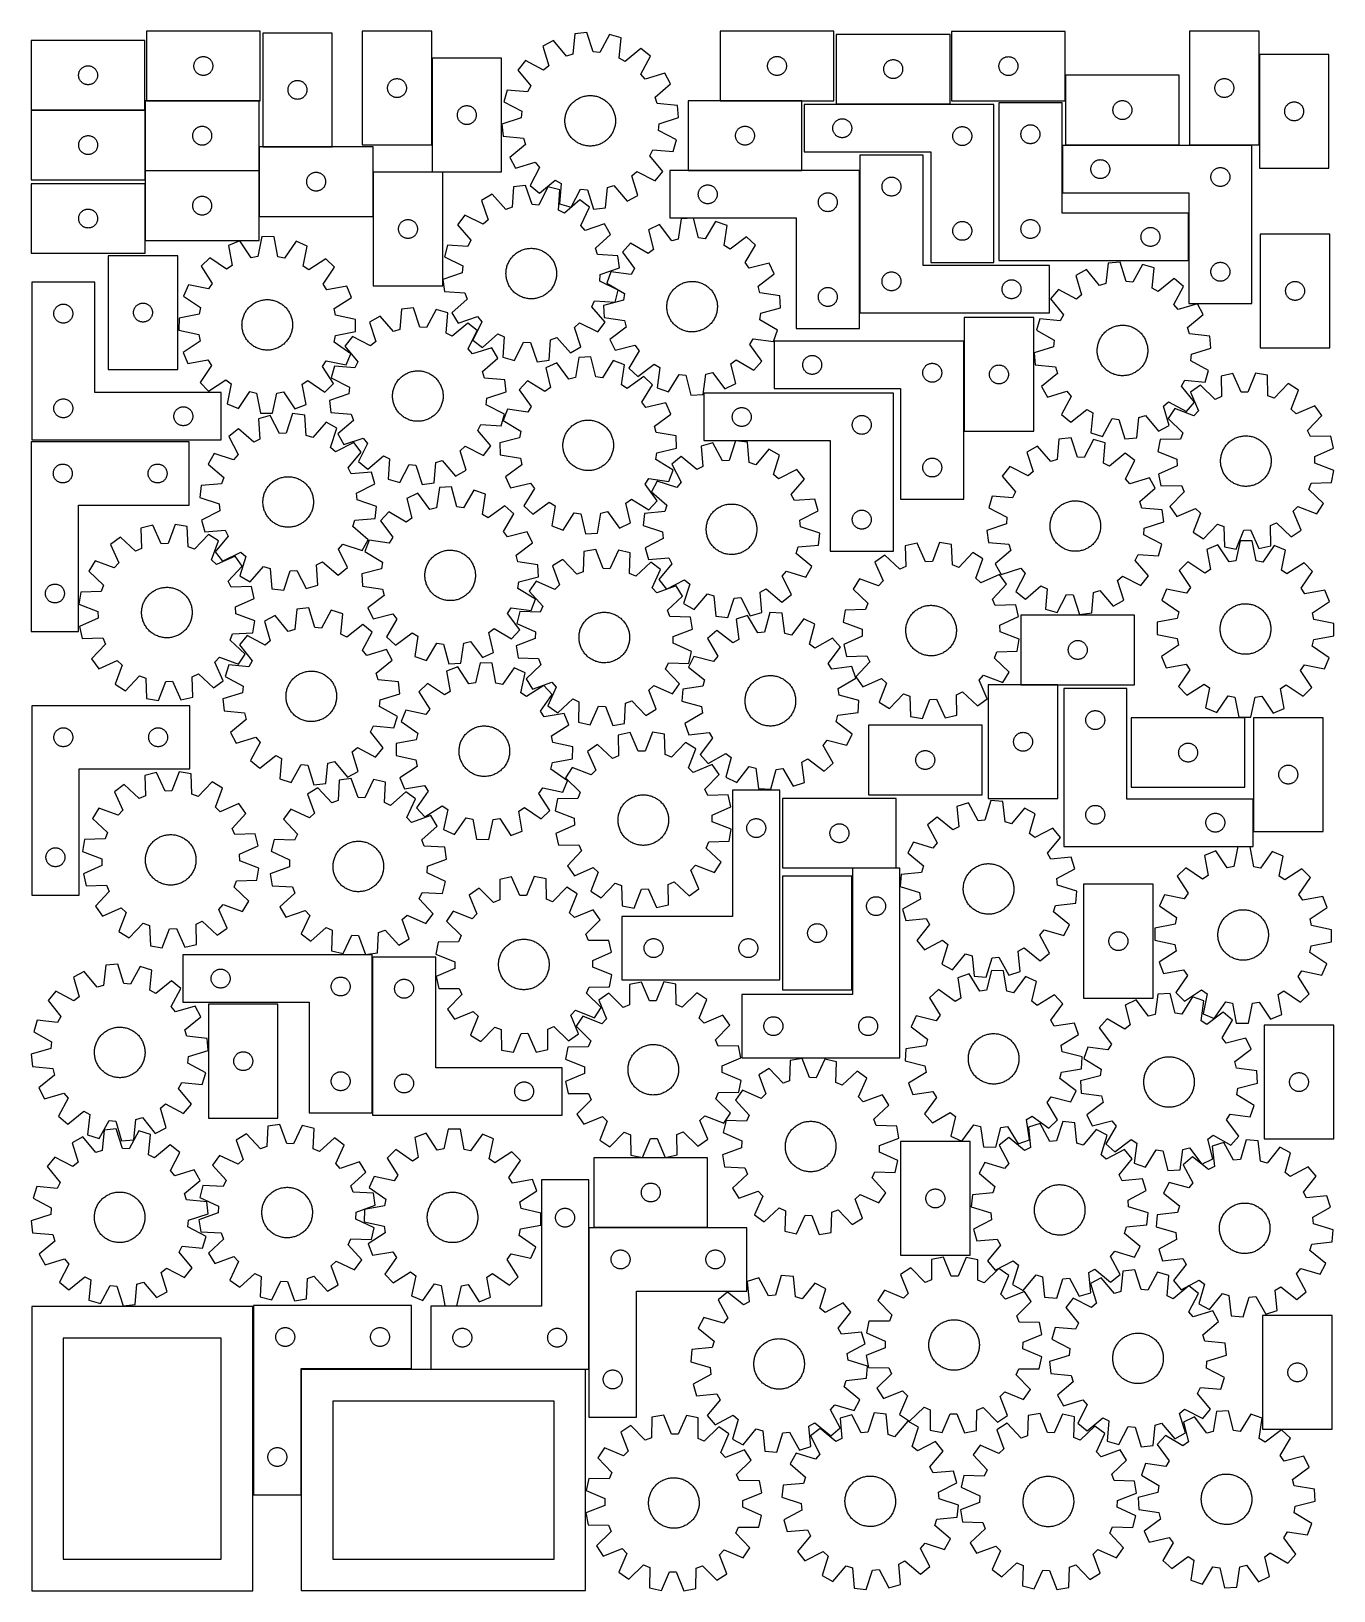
# Model space of a CAD drawing. Header units: millimetres. Extents: x 7 to 1243, y 7 to 1488.
import ezdxf

# ---------------------------------------------------------------- set-up
doc = ezdxf.new("R2010")
doc.units = ezdxf.units.MM
doc.layers.add('CUT', color=7, linetype='CONTINUOUS', true_color=0x000000)

msp = doc.modelspace()

# ---------------------------------------------------------------- linework, layer by layer
at = {"layer": 'CUT'}
for p, q in [((224.018979, 1488.07648), (116.018979, 1488.07648)), ((116.018979, 1488.07648), (116.018979, 1422.07648)), ((224.018979, 1422.07648), (224.018979, 1488.07648)), ((226.398063, 1486.391907), (226.398063, 1378.391907)), ((292.398063, 1486.391907), (226.398063, 1486.391907)), ((292.398063, 1378.391907), (292.398063, 1486.391907)), ((386.908078, 1488.087222), (320.908078, 1488.087222)), ((320.908078, 1488.087222), (320.908078, 1380.087222)), ((386.908078, 1380.087222), (386.908078, 1488.087222)), ((522.795276, 1485.715195), (520.97741, 1466.424322)), ((534.266987, 1486.933925), (522.795276, 1485.715195)), ((540.097375, 1468.455587), (534.266987, 1486.933925)), ((555.562672, 1485.001202), (546.500885, 1467.874426)), ((566.627539, 1481.737128), (555.562672, 1485.001202)), ((564.942761, 1462.434177), (566.627539, 1481.737128)), ((768.776242, 1488.108218), (660.776242, 1488.108218)), ((660.776242, 1488.108218), (660.776242, 1422.108218)), ((768.776242, 1422.108218), (768.776242, 1488.108218)), ((879.083676, 1485.130435), (771.083676, 1485.130435)), ((771.083676, 1485.130435), (771.083676, 1419.130435)), ((879.083676, 1419.130435), (879.083676, 1485.130435)), ((988.535579, 1487.945623), (880.535579, 1487.945623)), ((880.535579, 1487.945623), (880.535579, 1421.945623)), ((988.535579, 1421.945623), (988.535579, 1487.945623)), ((1172.56136, 1488.12775), (1106.56136, 1488.12775)), ((1106.56136, 1488.12775), (1106.56136, 1380.12775)), ((1172.56136, 1380.12775), (1172.56136, 1488.12775)), ((114.544248, 1479.267398), (6.544248, 1479.267398)), ((6.544248, 1479.267398), (6.544248, 1413.267398)), ((114.544248, 1413.267398), (114.544248, 1479.267398)), ((502.381007, 1479.351293), (492.248916, 1473.835298)), ((492.248916, 1473.835298), (497.951724, 1455.317188)), ((514.838937, 1464.510727), (502.381007, 1479.351293)), ((546.500885, 1467.874426), (540.097375, 1468.455587)), ((585.562565, 1471.802019), (570.636433, 1459.446737)), ((594.536063, 1464.552067), (585.562565, 1471.802019)), ((53.404068, 1451.74625), (53.777689, 1452.20151)), ((53.777689, 1452.20151), (54.180287, 1452.631359)), ((54.180287, 1452.631359), (54.610135, 1453.033956)), ((54.610135, 1453.033956), (55.065395, 1453.407578)), ((55.065395, 1453.407578), (55.544116, 1453.750624)), ((55.544116, 1453.750624), (56.044248, 1454.061626)), ((56.044248, 1454.061626), (56.563649, 1454.339252)), ((56.563649, 1454.339252), (57.100097, 1454.582313)), ((57.100097, 1454.582313), (57.651293, 1454.789769)), ((57.651293, 1454.789769), (58.214876, 1454.96073)), ((58.214876, 1454.96073), (58.788435, 1455.094465)), ((58.788435, 1455.094465), (59.369512, 1455.190401)), ((59.369512, 1455.190401), (59.95562, 1455.248128)), ((59.95562, 1455.248128), (60.544248, 1455.267398)), ((60.544248, 1455.267398), (61.132876, 1455.248128)), ((61.132876, 1455.248128), (61.718983, 1455.190401)), ((61.718983, 1455.190401), (62.300061, 1455.094465)), ((62.300061, 1455.094465), (62.873619, 1454.96073)), ((62.873619, 1454.96073), (63.437203, 1454.789769)), ((63.437203, 1454.789769), (63.988399, 1454.582313)), ((63.988399, 1454.582313), (64.524846, 1454.339252)), ((64.524846, 1454.339252), (65.044248, 1454.061626)), ((65.044248, 1454.061626), (65.54438, 1453.750624)), ((65.54438, 1453.750624), (66.023101, 1453.407578)), ((66.023101, 1453.407578), (66.47836, 1453.033956)), ((66.47836, 1453.033956), (66.908209, 1452.631359)), ((66.908209, 1452.631359), (67.310806, 1452.20151)), ((67.310806, 1452.20151), (67.684428, 1451.74625)), ((161.018979, 1455.07648), (161.038249, 1455.665108)), ((161.038249, 1454.487851), (161.018979, 1455.07648)), ((161.038249, 1455.665108), (161.095975, 1456.251215)), ((161.095975, 1453.901744), (161.038249, 1454.487851)), ((161.095975, 1456.251215), (161.191912, 1456.832292)), ((161.191912, 1453.320667), (161.095975, 1453.901744)), ((161.191912, 1456.832292), (161.325647, 1457.405851)), ((161.325647, 1452.747108), (161.191912, 1453.320667)), ((161.325647, 1457.405851), (161.496608, 1457.969435)), ((161.496608, 1452.183524), (161.325647, 1452.747108)), ((161.496608, 1457.969435), (161.704063, 1458.52063)), ((161.704063, 1451.632329), (161.496608, 1452.183524)), ((161.704063, 1458.52063), (161.947124, 1459.057078)), ((161.947124, 1459.057078), (162.224751, 1459.57648)), ((162.224751, 1459.57648), (162.535753, 1460.076612)), ((162.535753, 1460.076612), (162.878799, 1460.555332)), ((162.878799, 1460.555332), (163.252421, 1461.010592)), ((163.252421, 1461.010592), (163.655018, 1461.440441)), ((163.655018, 1461.440441), (164.084867, 1461.843038)), ((164.084867, 1461.843038), (164.540126, 1462.21666)), ((164.540126, 1462.21666), (165.018847, 1462.559706)), ((165.018847, 1462.559706), (165.518979, 1462.870708)), ((165.518979, 1462.870708), (166.038381, 1463.148334)), ((166.038381, 1463.148334), (166.574828, 1463.391395)), ((166.574828, 1463.391395), (167.126024, 1463.598851)), ((167.126024, 1463.598851), (167.689608, 1463.769812)), ((167.689608, 1463.769812), (168.263166, 1463.903547)), ((168.263166, 1463.903547), (168.844243, 1463.999483)), ((168.844243, 1463.999483), (169.430351, 1464.05721)), ((169.430351, 1464.05721), (170.018979, 1464.07648)), ((170.018979, 1464.07648), (170.607607, 1464.05721)), ((170.607607, 1464.05721), (171.193715, 1463.999483)), ((171.193715, 1463.999483), (171.774792, 1463.903547)), ((171.774792, 1463.903547), (172.348351, 1463.769812)), ((172.348351, 1463.769812), (172.911934, 1463.598851)), ((172.911934, 1463.598851), (173.46313, 1463.391395)), ((173.46313, 1463.391395), (173.999577, 1463.148334)), ((173.999577, 1463.148334), (174.518979, 1462.870708)), ((174.518979, 1462.870708), (175.019111, 1462.559706)), ((175.019111, 1462.559706), (175.497832, 1462.21666)), ((175.497832, 1462.21666), (175.953091, 1461.843038)), ((175.953091, 1461.843038), (176.38294, 1461.440441)), ((176.38294, 1461.440441), (176.785537, 1461.010592)), ((176.785537, 1461.010592), (177.159159, 1460.555332)), ((177.159159, 1460.555332), (177.502206, 1460.076612)), ((177.502206, 1460.076612), (177.813208, 1459.57648)), ((177.813208, 1459.57648), (178.090834, 1459.057078)), ((178.090834, 1459.057078), (178.333895, 1458.52063)), ((178.333895, 1458.52063), (178.54135, 1457.969435)), ((178.54135, 1452.183524), (178.333895, 1451.632329)), ((178.54135, 1457.969435), (178.712312, 1457.405851)), ((178.712312, 1452.747108), (178.54135, 1452.183524)), ((178.712312, 1457.405851), (178.846047, 1456.832292)), ((178.846047, 1453.320667), (178.712312, 1452.747108)), ((178.846047, 1456.832292), (178.941983, 1456.251215)), ((178.941983, 1453.901744), (178.846047, 1453.320667)), ((178.941983, 1456.251215), (178.999709, 1455.665108)), ((178.999709, 1454.487851), (178.941983, 1453.901744)), ((178.999709, 1455.665108), (179.018979, 1455.07648)), ((179.018979, 1455.07648), (178.999709, 1454.487851)), ((453.208615, 1462.451969), (387.208615, 1462.451969)), ((387.208615, 1462.451969), (387.208615, 1354.451969)), ((453.208615, 1354.451969), (453.208615, 1462.451969)), ((475.823951, 1460.143617), (468.573999, 1451.170119)), ((493.012816, 1451.200166), (475.823951, 1460.143617)), ((497.951724, 1455.317188), (493.012816, 1451.200166)), ((520.97741, 1466.424322), (514.838937, 1464.510727)), ((570.636433, 1459.446737), (564.942761, 1462.434177)), ((585.592611, 1447.363201), (594.536063, 1464.552067)), ((705.776242, 1455.108218), (705.795512, 1455.696846)), ((705.795512, 1454.51959), (705.776242, 1455.108218)), ((705.795512, 1455.696846), (705.853239, 1456.282954)), ((705.853239, 1453.933482), (705.795512, 1454.51959)), ((705.853239, 1456.282954), (705.949175, 1456.864031)), ((705.949175, 1453.352405), (705.853239, 1453.933482)), ((705.949175, 1456.864031), (706.08291, 1457.437589)), ((706.08291, 1452.778846), (705.949175, 1453.352405)), ((706.08291, 1457.437589), (706.253871, 1458.001173)), ((706.253871, 1452.215263), (706.08291, 1452.778846)), ((706.253871, 1458.001173), (706.461327, 1458.552369)), ((706.461327, 1451.664067), (706.253871, 1452.215263)), ((706.461327, 1458.552369), (706.704388, 1459.088816)), ((706.704388, 1459.088816), (706.982014, 1459.608218)), ((706.982014, 1459.608218), (707.293016, 1460.10835)), ((707.293016, 1460.10835), (707.636062, 1460.587071)), ((707.636062, 1460.587071), (708.009684, 1461.04233)), ((708.009684, 1461.04233), (708.412281, 1461.472179)), ((708.412281, 1461.472179), (708.84213, 1461.874776)), ((708.84213, 1461.874776), (709.297389, 1462.248398)), ((709.297389, 1462.248398), (709.77611, 1462.591444)), ((709.77611, 1462.591444), (710.276242, 1462.902447)), ((710.276242, 1462.902447), (710.795644, 1463.180073)), ((710.795644, 1463.180073), (711.332091, 1463.423134)), ((711.332091, 1463.423134), (711.883287, 1463.630589)), ((711.883287, 1463.630589), (712.446871, 1463.80155)), ((712.446871, 1463.80155), (713.020429, 1463.935285)), ((713.020429, 1463.935285), (713.601507, 1464.031222)), ((713.601507, 1464.031222), (714.187614, 1464.088948)), ((714.187614, 1464.088948), (714.776242, 1464.108218)), ((714.776242, 1464.108218), (715.36487, 1464.088948)), ((715.36487, 1464.088948), (715.950978, 1464.031222)), ((715.950978, 1464.031222), (716.532055, 1463.935285)), ((716.532055, 1463.935285), (717.105614, 1463.80155)), ((717.105614, 1463.80155), (717.669198, 1463.630589)), ((717.669198, 1463.630589), (718.220393, 1463.423134)), ((718.220393, 1463.423134), (718.756841, 1463.180073)), ((718.756841, 1463.180073), (719.276242, 1462.902447)), ((719.276242, 1462.902447), (719.776374, 1462.591444)), ((719.776374, 1462.591444), (720.255095, 1462.248398)), ((720.255095, 1462.248398), (720.710355, 1461.874776)), ((720.710355, 1461.874776), (721.140203, 1461.472179)), ((721.140203, 1461.472179), (721.542801, 1461.04233)), ((721.542801, 1461.04233), (721.916422, 1460.587071)), ((721.916422, 1460.587071), (722.259469, 1460.10835)), ((722.259469, 1460.10835), (722.570471, 1459.608218)), ((722.570471, 1459.608218), (722.848097, 1459.088816)), ((722.848097, 1459.088816), (723.091158, 1458.552369)), ((723.091158, 1458.552369), (723.298613, 1458.001173)), ((723.298613, 1452.215263), (723.091158, 1451.664067)), ((723.298613, 1458.001173), (723.469575, 1457.437589)), ((723.469575, 1452.778846), (723.298613, 1452.215263)), ((723.469575, 1457.437589), (723.60331, 1456.864031)), ((723.60331, 1453.352405), (723.469575, 1452.778846)), ((723.60331, 1456.864031), (723.699246, 1456.282954)), ((723.699246, 1453.933482), (723.60331, 1453.352405)), ((723.699246, 1456.282954), (723.756973, 1455.696846)), ((723.756973, 1454.51959), (723.699246, 1453.933482)), ((723.756973, 1455.696846), (723.776242, 1455.108218)), ((723.776242, 1455.108218), (723.756973, 1454.51959)), ((816.083676, 1452.130435), (816.102946, 1452.719063)), ((816.102946, 1451.541807), (816.083676, 1452.130435)), ((816.102946, 1452.719063), (816.160673, 1453.30517)), ((816.160673, 1453.30517), (816.256609, 1453.886248)), ((816.256609, 1453.886248), (816.390344, 1454.459806)), ((816.390344, 1454.459806), (816.561305, 1455.02339)), ((816.561305, 1455.02339), (816.768761, 1455.574586)), ((816.768761, 1455.574586), (817.011822, 1456.111033)), ((817.011822, 1456.111033), (817.289448, 1456.630435)), ((817.289448, 1456.630435), (817.60045, 1457.130567)), ((817.60045, 1457.130567), (817.943496, 1457.609288)), ((817.943496, 1457.609288), (818.317118, 1458.064547)), ((818.317118, 1458.064547), (818.719715, 1458.494396)), ((818.719715, 1458.494396), (819.149564, 1458.896993)), ((819.149564, 1458.896993), (819.604824, 1459.270615)), ((819.604824, 1459.270615), (820.083544, 1459.613661)), ((820.083544, 1459.613661), (820.583676, 1459.924663)), ((820.583676, 1459.924663), (821.103078, 1460.202289)), ((821.103078, 1460.202289), (821.639526, 1460.44535)), ((821.639526, 1460.44535), (822.190721, 1460.652806)), ((822.190721, 1460.652806), (822.754305, 1460.823767)), ((822.754305, 1460.823767), (823.327864, 1460.957502)), ((823.327864, 1460.957502), (823.908941, 1461.053438)), ((823.908941, 1461.053438), (824.495048, 1461.111165)), ((824.495048, 1461.111165), (825.083676, 1461.130435)), ((825.083676, 1461.130435), (825.672305, 1461.111165)), ((825.672305, 1461.111165), (826.258412, 1461.053438)), ((826.258412, 1461.053438), (826.839489, 1460.957502)), ((826.839489, 1460.957502), (827.413048, 1460.823767)), ((827.413048, 1460.823767), (827.976632, 1460.652806)), ((827.976632, 1460.652806), (828.527827, 1460.44535)), ((828.527827, 1460.44535), (829.064275, 1460.202289)), ((829.064275, 1460.202289), (829.583676, 1459.924663)), ((829.583676, 1459.924663), (830.083809, 1459.613661)), ((830.083809, 1459.613661), (830.562529, 1459.270615)), ((830.562529, 1459.270615), (831.017789, 1458.896993)), ((831.017789, 1458.896993), (831.447637, 1458.494396)), ((831.447637, 1458.494396), (831.850235, 1458.064547)), ((831.850235, 1458.064547), (832.223856, 1457.609288)), ((832.223856, 1457.609288), (832.566903, 1457.130567)), ((832.566903, 1457.130567), (832.877905, 1456.630435)), ((832.877905, 1456.630435), (833.155531, 1456.111033)), ((833.155531, 1456.111033), (833.398592, 1455.574586)), ((833.398592, 1455.574586), (833.606048, 1455.02339)), ((833.606048, 1455.02339), (833.777009, 1454.459806)), ((833.777009, 1454.459806), (833.910744, 1453.886248)), ((833.910744, 1453.886248), (834.00668, 1453.30517)), ((834.00668, 1453.30517), (834.064407, 1452.719063)), ((834.064407, 1452.719063), (834.083676, 1452.130435)), ((834.083676, 1452.130435), (834.064407, 1451.541807)), ((925.535579, 1454.945623), (925.554849, 1455.534251)), ((925.554849, 1454.356995), (925.535579, 1454.945623)), ((925.554849, 1455.534251), (925.612575, 1456.120359)), ((925.612575, 1453.770887), (925.554849, 1454.356995)), ((925.612575, 1456.120359), (925.708511, 1456.701436)), ((925.708511, 1453.18981), (925.612575, 1453.770887)), ((925.708511, 1456.701436), (925.842246, 1457.274995)), ((925.842246, 1452.616252), (925.708511, 1453.18981)), ((925.842246, 1457.274995), (926.013208, 1457.838578)), ((926.013208, 1452.052668), (925.842246, 1452.616252)), ((926.013208, 1457.838578), (926.220663, 1458.389774)), ((926.220663, 1451.501472), (926.013208, 1452.052668)), ((926.220663, 1458.389774), (926.463724, 1458.926221)), ((926.463724, 1458.926221), (926.74135, 1459.445623)), ((926.74135, 1459.445623), (927.052352, 1459.945755)), ((927.052352, 1459.945755), (927.395399, 1460.424476)), ((927.395399, 1460.424476), (927.769021, 1460.879736)), ((927.769021, 1460.879736), (928.171618, 1461.309584)), ((928.171618, 1461.309584), (928.601467, 1461.712181)), ((928.601467, 1461.712181), (929.056726, 1462.085803)), ((929.056726, 1462.085803), (929.535447, 1462.42885)), ((929.535447, 1462.42885), (930.035579, 1462.739852)), ((930.035579, 1462.739852), (930.554981, 1463.017478)), ((930.554981, 1463.017478), (931.091428, 1463.260539)), ((931.091428, 1463.260539), (931.642624, 1463.467994)), ((931.642624, 1463.467994), (932.206207, 1463.638956)), ((932.206207, 1463.638956), (932.779766, 1463.772691)), ((932.779766, 1463.772691), (933.360843, 1463.868627)), ((933.360843, 1463.868627), (933.946951, 1463.926354)), ((933.946951, 1463.926354), (934.535579, 1463.945623)), ((934.535579, 1463.945623), (935.124207, 1463.926354)), ((935.124207, 1463.926354), (935.710315, 1463.868627)), ((935.710315, 1463.868627), (936.291392, 1463.772691)), ((936.291392, 1463.772691), (936.86495, 1463.638956)), ((936.86495, 1463.638956), (937.428534, 1463.467994)), ((937.428534, 1463.467994), (937.97973, 1463.260539)), ((937.97973, 1463.260539), (938.516177, 1463.017478)), ((938.516177, 1463.017478), (939.035579, 1462.739852)), ((939.035579, 1462.739852), (939.535711, 1462.42885)), ((939.535711, 1462.42885), (940.014432, 1462.085803)), ((940.014432, 1462.085803), (940.469691, 1461.712181)), ((940.469691, 1461.712181), (940.89954, 1461.309584)), ((940.89954, 1461.309584), (941.302137, 1460.879736)), ((941.302137, 1460.879736), (941.675759, 1460.424476)), ((941.675759, 1460.424476), (942.018805, 1459.945755)), ((942.018805, 1459.945755), (942.329808, 1459.445623)), ((942.329808, 1459.445623), (942.607434, 1458.926221)), ((942.607434, 1458.926221), (942.850495, 1458.389774)), ((942.850495, 1458.389774), (943.05795, 1457.838578)), ((943.05795, 1452.052668), (942.850495, 1451.501472)), ((943.05795, 1457.838578), (943.228911, 1457.274995)), ((943.228911, 1452.616252), (943.05795, 1452.052668)), ((943.228911, 1457.274995), (943.362646, 1456.701436)), ((943.362646, 1453.18981), (943.228911, 1452.616252)), ((943.362646, 1456.701436), (943.458583, 1456.120359)), ((943.458583, 1453.770887), (943.362646, 1453.18981)), ((943.458583, 1456.120359), (943.516309, 1455.534251)), ((943.516309, 1454.356995), (943.458583, 1453.770887)), ((943.516309, 1455.534251), (943.535579, 1454.945623)), ((943.535579, 1454.945623), (943.516309, 1454.356995)), ((1238.839146, 1465.964908), (1172.839146, 1465.964908)), ((1172.839146, 1465.964908), (1172.839146, 1357.964908)), ((1238.839146, 1357.964908), (1238.839146, 1465.964908)), ((51.544248, 1446.267398), (51.563517, 1446.856026)), ((51.563517, 1445.678769), (51.544248, 1446.267398)), ((51.563517, 1446.856026), (51.621244, 1447.442133)), ((51.621244, 1445.092662), (51.563517, 1445.678769)), ((51.621244, 1447.442133), (51.71718, 1448.02321)), ((51.71718, 1444.511585), (51.621244, 1445.092662)), ((51.71718, 1448.02321), (51.850915, 1448.596769)), ((51.850915, 1443.938026), (51.71718, 1444.511585)), ((51.850915, 1448.596769), (52.021877, 1449.160353)), ((52.021877, 1443.374442), (51.850915, 1443.938026)), ((52.021877, 1449.160353), (52.229332, 1449.711548)), ((52.229332, 1442.823247), (52.021877, 1443.374442)), ((52.229332, 1449.711548), (52.472393, 1450.247996)), ((52.472393, 1442.286799), (52.229332, 1442.823247)), ((52.472393, 1450.247996), (52.750019, 1450.767398)), ((52.750019, 1441.767398), (52.472393, 1442.286799)), ((52.750019, 1450.767398), (53.061021, 1451.26753)), ((53.061021, 1441.267265), (52.750019, 1441.767398)), ((53.061021, 1451.26753), (53.404068, 1451.74625)), ((53.404068, 1440.788545), (53.061021, 1441.267265)), ((53.777689, 1440.333285), (53.404068, 1440.788545)), ((54.180287, 1439.903437), (53.777689, 1440.333285)), ((54.610135, 1439.500839), (54.180287, 1439.903437)), ((55.065395, 1439.127217), (54.610135, 1439.500839)), ((55.544116, 1438.784171), (55.065395, 1439.127217)), ((56.044248, 1438.473169), (55.544116, 1438.784171)), ((56.563649, 1438.195543), (56.044248, 1438.473169)), ((57.100097, 1437.952482), (56.563649, 1438.195543)), ((57.651293, 1437.745026), (57.100097, 1437.952482)), ((58.214876, 1437.574065), (57.651293, 1437.745026)), ((58.788435, 1437.44033), (58.214876, 1437.574065)), ((59.369512, 1437.344394), (58.788435, 1437.44033)), ((59.95562, 1437.286667), (59.369512, 1437.344394)), ((60.544248, 1437.267398), (59.95562, 1437.286667)), ((61.132876, 1437.286667), (60.544248, 1437.267398)), ((61.718983, 1437.344394), (61.132876, 1437.286667)), ((62.300061, 1437.44033), (61.718983, 1437.344394)), ((62.873619, 1437.574065), (62.300061, 1437.44033)), ((63.437203, 1437.745026), (62.873619, 1437.574065)), ((63.988399, 1437.952482), (63.437203, 1437.745026)), ((64.524846, 1438.195543), (63.988399, 1437.952482)), ((65.044248, 1438.473169), (64.524846, 1438.195543)), ((65.54438, 1438.784171), (65.044248, 1438.473169)), ((66.023101, 1439.127217), (65.54438, 1438.784171)), ((66.47836, 1439.500839), (66.023101, 1439.127217)), ((66.908209, 1439.903437), (66.47836, 1439.500839)), ((67.310806, 1440.333285), (66.908209, 1439.903437)), ((67.684428, 1440.788545), (67.310806, 1440.333285)), ((67.684428, 1451.74625), (68.027474, 1451.26753)), ((68.027474, 1441.267265), (67.684428, 1440.788545)), ((68.027474, 1451.26753), (68.338476, 1450.767398)), ((68.338476, 1441.767398), (68.027474, 1441.267265)), ((68.338476, 1450.767398), (68.616102, 1450.247996)), ((68.616102, 1442.286799), (68.338476, 1441.767398)), ((68.616102, 1450.247996), (68.859163, 1449.711548)), ((68.859163, 1442.823247), (68.616102, 1442.286799)), ((68.859163, 1449.711548), (69.066619, 1449.160353)), ((69.066619, 1443.374442), (68.859163, 1442.823247)), ((69.066619, 1449.160353), (69.23758, 1448.596769)), ((69.23758, 1443.938026), (69.066619, 1443.374442)), ((69.23758, 1448.596769), (69.371315, 1448.02321)), ((69.371315, 1444.511585), (69.23758, 1443.938026)), ((69.371315, 1448.02321), (69.467251, 1447.442133)), ((69.467251, 1445.092662), (69.371315, 1444.511585)), ((69.467251, 1447.442133), (69.524978, 1446.856026)), ((69.524978, 1445.678769), (69.467251, 1445.092662)), ((69.524978, 1446.856026), (69.544248, 1446.267398)), ((69.544248, 1446.267398), (69.524978, 1445.678769)), ((161.947124, 1451.095881), (161.704063, 1451.632329)), ((162.224751, 1450.57648), (161.947124, 1451.095881)), ((162.535753, 1450.076347), (162.224751, 1450.57648)), ((162.878799, 1449.597627), (162.535753, 1450.076347)), ((163.252421, 1449.142367), (162.878799, 1449.597627)), ((163.655018, 1448.712519), (163.252421, 1449.142367)), ((164.084867, 1448.309921), (163.655018, 1448.712519)), ((164.540126, 1447.9363), (164.084867, 1448.309921)), ((165.018847, 1447.593253), (164.540126, 1447.9363)), ((165.518979, 1447.282251), (165.018847, 1447.593253)), ((166.038381, 1447.004625), (165.518979, 1447.282251)), ((166.574828, 1446.761564), (166.038381, 1447.004625)), ((167.126024, 1446.554108), (166.574828, 1446.761564)), ((167.689608, 1446.383147), (167.126024, 1446.554108)), ((168.263166, 1446.249412), (167.689608, 1446.383147)), ((168.844243, 1446.153476), (168.263166, 1446.249412)), ((169.430351, 1446.095749), (168.844243, 1446.153476)), ((170.018979, 1446.07648), (169.430351, 1446.095749)), ((170.607607, 1446.095749), (170.018979, 1446.07648)), ((171.193715, 1446.153476), (170.607607, 1446.095749)), ((171.774792, 1446.249412), (171.193715, 1446.153476)), ((172.348351, 1446.383147), (171.774792, 1446.249412)), ((172.911934, 1446.554108), (172.348351, 1446.383147)), ((173.46313, 1446.761564), (172.911934, 1446.554108)), ((173.999577, 1447.004625), (173.46313, 1446.761564)), ((174.518979, 1447.282251), (173.999577, 1447.004625)), ((175.019111, 1447.593253), (174.518979, 1447.282251)), ((175.497832, 1447.9363), (175.019111, 1447.593253)), ((175.953091, 1448.309921), (175.497832, 1447.9363)), ((176.38294, 1448.712519), (175.953091, 1448.309921)), ((176.785537, 1449.142367), (176.38294, 1448.712519)), ((177.159159, 1449.597627), (176.785537, 1449.142367)), ((177.502206, 1450.076347), (177.159159, 1449.597627)), ((177.813208, 1450.57648), (177.502206, 1450.076347)), ((178.090834, 1451.095881), (177.813208, 1450.57648)), ((178.333895, 1451.632329), (178.090834, 1451.095881)), ((251.603835, 1436.891907), (251.914837, 1437.392039)), ((251.914837, 1437.392039), (252.257883, 1437.87076)), ((252.257883, 1437.87076), (252.631505, 1438.326019)), ((252.631505, 1438.326019), (253.034102, 1438.755868)), ((253.034102, 1438.755868), (253.463951, 1439.158465)), ((253.463951, 1439.158465), (253.919211, 1439.532087)), ((253.919211, 1439.532087), (254.397931, 1439.875134)), ((254.397931, 1439.875134), (254.898063, 1440.186136)), ((254.898063, 1440.186136), (255.417465, 1440.463762)), ((255.417465, 1440.463762), (255.953912, 1440.706823)), ((255.953912, 1440.706823), (256.505108, 1440.914278)), ((256.505108, 1440.914278), (257.068692, 1441.085239)), ((257.068692, 1441.085239), (257.64225, 1441.218975)), ((257.64225, 1441.218975), (258.223328, 1441.314911)), ((258.223328, 1441.314911), (258.809435, 1441.372637)), ((258.809435, 1441.372637), (259.398063, 1441.391907)), ((259.398063, 1441.391907), (259.986692, 1441.372637)), ((259.986692, 1441.372637), (260.572799, 1441.314911)), ((260.572799, 1441.314911), (261.153876, 1441.218975)), ((261.153876, 1441.218975), (261.727435, 1441.085239)), ((261.727435, 1441.085239), (262.291019, 1440.914278)), ((262.291019, 1440.914278), (262.842214, 1440.706823)), ((262.842214, 1440.706823), (263.378662, 1440.463762)), ((263.378662, 1440.463762), (263.898063, 1440.186136)), ((263.898063, 1440.186136), (264.398195, 1439.875134)), ((264.398195, 1439.875134), (264.876916, 1439.532087)), ((264.876916, 1439.532087), (265.332176, 1439.158465)), ((265.332176, 1439.158465), (265.762024, 1438.755868)), ((265.762024, 1438.755868), (266.164622, 1438.326019)), ((266.164622, 1438.326019), (266.538243, 1437.87076)), ((266.538243, 1437.87076), (266.88129, 1437.392039)), ((266.88129, 1437.392039), (267.192292, 1436.891907)), ((345.385707, 1436.980178), (345.593162, 1437.531373)), ((345.593162, 1437.531373), (345.836223, 1438.067821)), ((345.836223, 1438.067821), (346.113849, 1438.587222)), ((346.113849, 1438.587222), (346.424851, 1439.087355)), ((346.424851, 1439.087355), (346.767898, 1439.566075)), ((346.767898, 1439.566075), (347.14152, 1440.021335)), ((347.14152, 1440.021335), (347.544117, 1440.451183)), ((347.544117, 1440.451183), (347.973966, 1440.853781)), ((347.973966, 1440.853781), (348.429225, 1441.227402)), ((348.429225, 1441.227402), (348.907946, 1441.570449)), ((348.907946, 1441.570449), (349.408078, 1441.881451)), ((349.408078, 1441.881451), (349.92748, 1442.159077)), ((349.92748, 1442.159077), (350.463927, 1442.402138)), ((350.463927, 1442.402138), (351.015123, 1442.609594)), ((351.015123, 1442.609594), (351.578706, 1442.780555)), ((351.578706, 1442.780555), (352.152265, 1442.91429)), ((352.152265, 1442.91429), (352.733342, 1443.010226)), ((352.733342, 1443.010226), (353.31945, 1443.067953)), ((353.31945, 1443.067953), (353.908078, 1443.087222)), ((353.908078, 1443.087222), (354.496706, 1443.067953)), ((354.496706, 1443.067953), (355.082814, 1443.010226)), ((355.082814, 1443.010226), (355.663891, 1442.91429)), ((355.663891, 1442.91429), (356.237449, 1442.780555)), ((356.237449, 1442.780555), (356.801033, 1442.609594)), ((356.801033, 1442.609594), (357.352229, 1442.402138)), ((357.352229, 1442.402138), (357.888676, 1442.159077)), ((357.888676, 1442.159077), (358.408078, 1441.881451)), ((358.408078, 1441.881451), (358.90821, 1441.570449)), ((358.90821, 1441.570449), (359.386931, 1441.227402)), ((359.386931, 1441.227402), (359.84219, 1440.853781)), ((359.84219, 1440.853781), (360.272039, 1440.451183)), ((360.272039, 1440.451183), (360.674636, 1440.021335)), ((360.674636, 1440.021335), (361.048258, 1439.566075)), ((361.048258, 1439.566075), (361.391304, 1439.087355)), ((361.391304, 1439.087355), (361.702307, 1438.587222)), ((361.702307, 1438.587222), (361.979933, 1438.067821)), ((361.979933, 1438.067821), (362.222994, 1437.531373)), ((362.222994, 1437.531373), (362.430449, 1436.980178)), ((468.573999, 1451.170119), (480.92928, 1436.243987)), ((589.709634, 1442.424293), (585.592611, 1447.363201)), ((608.227744, 1448.127102), (589.709634, 1442.424293)), ((598.903173, 1425.53708), (613.743738, 1437.99501)), ((613.743738, 1437.99501), (608.227744, 1448.127102)), ((706.704388, 1451.12762), (706.461327, 1451.664067)), ((706.982014, 1450.608218), (706.704388, 1451.12762)), ((707.293016, 1450.108086), (706.982014, 1450.608218)), ((707.636062, 1449.629365), (707.293016, 1450.108086)), ((708.009684, 1449.174106), (707.636062, 1449.629365)), ((708.412281, 1448.744257), (708.009684, 1449.174106)), ((708.84213, 1448.34166), (708.412281, 1448.744257)), ((709.297389, 1447.968038), (708.84213, 1448.34166)), ((709.77611, 1447.624991), (709.297389, 1447.968038)), ((710.276242, 1447.313989), (709.77611, 1447.624991)), ((710.795644, 1447.036363), (710.276242, 1447.313989)), ((711.332091, 1446.793302), (710.795644, 1447.036363)), ((711.883287, 1446.585847), (711.332091, 1446.793302)), ((712.446871, 1446.414885), (711.883287, 1446.585847)), ((713.020429, 1446.28115), (712.446871, 1446.414885)), ((713.601507, 1446.185214), (713.020429, 1446.28115)), ((714.187614, 1446.127488), (713.601507, 1446.185214)), ((714.776242, 1446.108218), (714.187614, 1446.127488)), ((715.36487, 1446.127488), (714.776242, 1446.108218)), ((715.950978, 1446.185214), (715.36487, 1446.127488)), ((716.532055, 1446.28115), (715.950978, 1446.185214)), ((717.105614, 1446.414885), (716.532055, 1446.28115)), ((717.669198, 1446.585847), (717.105614, 1446.414885)), ((718.220393, 1446.793302), (717.669198, 1446.585847)), ((718.756841, 1447.036363), (718.220393, 1446.793302)), ((719.276242, 1447.313989), (718.756841, 1447.036363)), ((719.776374, 1447.624991), (719.276242, 1447.313989)), ((720.255095, 1447.968038), (719.776374, 1447.624991)), ((720.710355, 1448.34166), (720.255095, 1447.968038)), ((721.140203, 1448.744257), (720.710355, 1448.34166)), ((721.542801, 1449.174106), (721.140203, 1448.744257)), ((721.916422, 1449.629365), (721.542801, 1449.174106)), ((722.259469, 1450.108086), (721.916422, 1449.629365)), ((722.570471, 1450.608218), (722.259469, 1450.108086)), ((722.848097, 1451.12762), (722.570471, 1450.608218)), ((723.091158, 1451.664067), (722.848097, 1451.12762)), ((816.160673, 1450.955699), (816.102946, 1451.541807)), ((816.256609, 1450.374622), (816.160673, 1450.955699)), ((816.390344, 1449.801063), (816.256609, 1450.374622)), ((816.561305, 1449.237479), (816.390344, 1449.801063)), ((816.768761, 1448.686284), (816.561305, 1449.237479)), ((817.011822, 1448.149836), (816.768761, 1448.686284)), ((817.289448, 1447.630435), (817.011822, 1448.149836)), ((817.60045, 1447.130303), (817.289448, 1447.630435)), ((817.943496, 1446.651582), (817.60045, 1447.130303)), ((818.317118, 1446.196322), (817.943496, 1446.651582)), ((818.719715, 1445.766474), (818.317118, 1446.196322)), ((819.149564, 1445.363876), (818.719715, 1445.766474)), ((819.604824, 1444.990255), (819.149564, 1445.363876)), ((820.083544, 1444.647208), (819.604824, 1444.990255)), ((820.583676, 1444.336206), (820.083544, 1444.647208)), ((821.103078, 1444.05858), (820.583676, 1444.336206)), ((821.639526, 1443.815519), (821.103078, 1444.05858)), ((822.190721, 1443.608064), (821.639526, 1443.815519)), ((822.754305, 1443.437102), (822.190721, 1443.608064)), ((823.327864, 1443.303367), (822.754305, 1443.437102)), ((823.908941, 1443.207431), (823.327864, 1443.303367)), ((824.495048, 1443.149704), (823.908941, 1443.207431)), ((825.083676, 1443.130435), (824.495048, 1443.149704)), ((825.672305, 1443.149704), (825.083676, 1443.130435)), ((826.258412, 1443.207431), (825.672305, 1443.149704)), ((826.839489, 1443.303367), (826.258412, 1443.207431)), ((827.413048, 1443.437102), (826.839489, 1443.303367)), ((827.976632, 1443.608064), (827.413048, 1443.437102)), ((828.527827, 1443.815519), (827.976632, 1443.608064)), ((829.064275, 1444.05858), (828.527827, 1443.815519)), ((829.583676, 1444.336206), (829.064275, 1444.05858)), ((830.083809, 1444.647208), (829.583676, 1444.336206)), ((830.562529, 1444.990255), (830.083809, 1444.647208)), ((831.017789, 1445.363876), (830.562529, 1444.990255)), ((831.447637, 1445.766474), (831.017789, 1445.363876)), ((831.850235, 1446.196322), (831.447637, 1445.766474)), ((832.223856, 1446.651582), (831.850235, 1446.196322)), ((832.566903, 1447.130303), (832.223856, 1446.651582)), ((832.877905, 1447.630435), (832.566903, 1447.130303)), ((833.155531, 1448.149836), (832.877905, 1447.630435)), ((833.398592, 1448.686284), (833.155531, 1448.149836)), ((833.606048, 1449.237479), (833.398592, 1448.686284)), ((833.777009, 1449.801063), (833.606048, 1449.237479)), ((833.910744, 1450.374622), (833.777009, 1449.801063)), ((834.00668, 1450.955699), (833.910744, 1450.374622)), ((834.064407, 1451.541807), (834.00668, 1450.955699)), ((926.463724, 1450.965025), (926.220663, 1451.501472)), ((926.74135, 1450.445623), (926.463724, 1450.965025)), ((927.052352, 1449.945491), (926.74135, 1450.445623)), ((927.395399, 1449.46677), (927.052352, 1449.945491)), ((927.769021, 1449.011511), (927.395399, 1449.46677)), ((928.171618, 1448.581662), (927.769021, 1449.011511)), ((928.601467, 1448.179065), (928.171618, 1448.581662)), ((929.056726, 1447.805443), (928.601467, 1448.179065)), ((929.535447, 1447.462397), (929.056726, 1447.805443)), ((930.035579, 1447.151395), (929.535447, 1447.462397)), ((930.554981, 1446.873769), (930.035579, 1447.151395)), ((931.091428, 1446.630707), (930.554981, 1446.873769)), ((931.642624, 1446.423252), (931.091428, 1446.630707)), ((932.206207, 1446.252291), (931.642624, 1446.423252)), ((932.779766, 1446.118556), (932.206207, 1446.252291)), ((933.360843, 1446.022619), (932.779766, 1446.118556)), ((933.946951, 1445.964893), (933.360843, 1446.022619)), ((934.535579, 1445.945623), (933.946951, 1445.964893)), ((935.124207, 1445.964893), (934.535579, 1445.945623)), ((935.710315, 1446.022619), (935.124207, 1445.964893)), ((936.291392, 1446.118556), (935.710315, 1446.022619)), ((936.86495, 1446.252291), (936.291392, 1446.118556)), ((937.428534, 1446.423252), (936.86495, 1446.252291)), ((937.97973, 1446.630707), (937.428534, 1446.423252)), ((938.516177, 1446.873769), (937.97973, 1446.630707)), ((939.035579, 1447.151395), (938.516177, 1446.873769)), ((939.535711, 1447.462397), (939.035579, 1447.151395)), ((940.014432, 1447.805443), (939.535711, 1447.462397)), ((940.469691, 1448.179065), (940.014432, 1447.805443)), ((940.89954, 1448.581662), (940.469691, 1448.179065)), ((941.302137, 1449.011511), (940.89954, 1448.581662)), ((941.675759, 1449.46677), (941.302137, 1449.011511)), ((942.018805, 1449.945491), (941.675759, 1449.46677)), ((942.329808, 1450.445623), (942.018805, 1449.945491)), ((942.607434, 1450.965025), (942.329808, 1450.445623)), ((942.850495, 1451.501472), (942.607434, 1450.965025)), ((1096.757457, 1446.214178), (988.757457, 1446.214178)), ((988.757457, 1446.214178), (988.757457, 1380.214178)), ((1096.757457, 1380.214178), (1096.757457, 1446.214178)), ((1131.038989, 1437.020705), (1131.246444, 1437.571901)), ((1131.246444, 1437.571901), (1131.489505, 1438.108348)), ((1131.489505, 1438.108348), (1131.767131, 1438.62775)), ((1131.767131, 1438.62775), (1132.078134, 1439.127882)), ((1132.078134, 1439.127882), (1132.42118, 1439.606603)), ((1132.42118, 1439.606603), (1132.794802, 1440.061862)), ((1132.794802, 1440.061862), (1133.197399, 1440.491711)), ((1133.197399, 1440.491711), (1133.627248, 1440.894308)), ((1133.627248, 1440.894308), (1134.082507, 1441.26793)), ((1134.082507, 1441.26793), (1134.561228, 1441.610976)), ((1134.561228, 1441.610976), (1135.06136, 1441.921978)), ((1135.06136, 1441.921978), (1135.580762, 1442.199604)), ((1135.580762, 1442.199604), (1136.117209, 1442.442666)), ((1136.117209, 1442.442666), (1136.668405, 1442.650121)), ((1136.668405, 1442.650121), (1137.231989, 1442.821082)), ((1137.231989, 1442.821082), (1137.805547, 1442.954817)), ((1137.805547, 1442.954817), (1138.386624, 1443.050754)), ((1138.386624, 1443.050754), (1138.972732, 1443.10848)), ((1138.972732, 1443.10848), (1139.56136, 1443.12775)), ((1139.56136, 1443.12775), (1140.149988, 1443.10848)), ((1140.149988, 1443.10848), (1140.736096, 1443.050754)), ((1140.736096, 1443.050754), (1141.317173, 1442.954817)), ((1141.317173, 1442.954817), (1141.890731, 1442.821082)), ((1141.890731, 1442.821082), (1142.454315, 1442.650121)), ((1142.454315, 1442.650121), (1143.005511, 1442.442666)), ((1143.005511, 1442.442666), (1143.541958, 1442.199604)), ((1143.541958, 1442.199604), (1144.06136, 1441.921978)), ((1144.06136, 1441.921978), (1144.561492, 1441.610976)), ((1144.561492, 1441.610976), (1145.040213, 1441.26793)), ((1145.040213, 1441.26793), (1145.495472, 1440.894308)), ((1145.495472, 1440.894308), (1145.925321, 1440.491711)), ((1145.925321, 1440.491711), (1146.327918, 1440.061862)), ((1146.327918, 1440.061862), (1146.70154, 1439.606603)), ((1146.70154, 1439.606603), (1147.044587, 1439.127882)), ((1147.044587, 1439.127882), (1147.355589, 1438.62775)), ((1147.355589, 1438.62775), (1147.633215, 1438.108348)), ((1147.633215, 1438.108348), (1147.876276, 1437.571901)), ((1147.876276, 1437.571901), (1148.083731, 1437.020705)), ((250.398063, 1432.391907), (250.417333, 1432.980535)), ((250.417333, 1431.803279), (250.398063, 1432.391907)), ((250.417333, 1432.980535), (250.47506, 1433.566643)), ((250.47506, 1431.217171), (250.417333, 1431.803279)), ((250.47506, 1433.566643), (250.570996, 1434.14772)), ((250.570996, 1430.636094), (250.47506, 1431.217171)), ((250.570996, 1434.14772), (250.704731, 1434.721278)), ((250.704731, 1430.062536), (250.570996, 1430.636094)), ((250.704731, 1434.721278), (250.875692, 1435.284862)), ((250.875692, 1429.498952), (250.704731, 1430.062536)), ((250.875692, 1435.284862), (251.083148, 1435.836058)), ((251.083148, 1428.947756), (250.875692, 1429.498952)), ((251.083148, 1435.836058), (251.326209, 1436.372505)), ((251.326209, 1428.411309), (251.083148, 1428.947756)), ((251.326209, 1436.372505), (251.603835, 1436.891907)), ((251.603835, 1427.891907), (251.326209, 1428.411309)), ((251.914837, 1427.391775), (251.603835, 1427.891907)), ((252.257883, 1426.913054), (251.914837, 1427.391775)), ((252.631505, 1426.457795), (252.257883, 1426.913054)), ((253.034102, 1426.027946), (252.631505, 1426.457795)), ((253.463951, 1425.625349), (253.034102, 1426.027946)), ((253.919211, 1425.251727), (253.463951, 1425.625349)), ((254.397931, 1424.908681), (253.919211, 1425.251727)), ((254.898063, 1424.597678), (254.397931, 1424.908681)), ((255.417465, 1424.320052), (254.898063, 1424.597678)), ((255.953912, 1424.076991), (255.417465, 1424.320052)), ((256.505108, 1423.869536), (255.953912, 1424.076991)), ((257.068692, 1423.698575), (256.505108, 1423.869536)), ((257.64225, 1423.56484), (257.068692, 1423.698575)), ((258.223328, 1423.468903), (257.64225, 1423.56484)), ((258.809435, 1423.411177), (258.223328, 1423.468903)), ((259.398063, 1423.391907), (258.809435, 1423.411177)), ((259.986692, 1423.411177), (259.398063, 1423.391907)), ((260.572799, 1423.468903), (259.986692, 1423.411177)), ((261.153876, 1423.56484), (260.572799, 1423.468903)), ((261.727435, 1423.698575), (261.153876, 1423.56484)), ((262.291019, 1423.869536), (261.727435, 1423.698575)), ((262.842214, 1424.076991), (262.291019, 1423.869536)), ((263.378662, 1424.320052), (262.842214, 1424.076991)), ((263.898063, 1424.597678), (263.378662, 1424.320052)), ((264.398195, 1424.908681), (263.898063, 1424.597678)), ((264.876916, 1425.251727), (264.398195, 1424.908681)), ((265.332176, 1425.625349), (264.876916, 1425.251727)), ((265.762024, 1426.027946), (265.332176, 1425.625349)), ((266.164622, 1426.457795), (265.762024, 1426.027946)), ((266.538243, 1426.913054), (266.164622, 1426.457795)), ((266.88129, 1427.391775), (266.538243, 1426.913054)), ((267.192292, 1427.891907), (266.88129, 1427.391775)), ((267.192292, 1436.891907), (267.469918, 1436.372505)), ((267.469918, 1428.411309), (267.192292, 1427.891907)), ((267.469918, 1436.372505), (267.712979, 1435.836058)), ((267.712979, 1428.947756), (267.469918, 1428.411309)), ((267.712979, 1435.836058), (267.920435, 1435.284862)), ((267.920435, 1429.498952), (267.712979, 1428.947756)), ((267.920435, 1435.284862), (268.091396, 1434.721278)), ((268.091396, 1430.062536), (267.920435, 1429.498952)), ((268.091396, 1434.721278), (268.225131, 1434.14772)), ((268.225131, 1430.636094), (268.091396, 1430.062536)), ((268.225131, 1434.14772), (268.321067, 1433.566643)), ((268.321067, 1431.217171), (268.225131, 1430.636094)), ((268.321067, 1433.566643), (268.378794, 1432.980535)), ((268.378794, 1431.803279), (268.321067, 1431.217171)), ((268.378794, 1432.980535), (268.398063, 1432.391907)), ((268.398063, 1432.391907), (268.378794, 1431.803279)), ((344.908078, 1434.087222), (344.927348, 1434.675851)), ((344.927348, 1433.498594), (344.908078, 1434.087222)), ((344.927348, 1434.675851), (344.985074, 1435.261958)), ((344.985074, 1432.912487), (344.927348, 1433.498594)), ((344.985074, 1435.261958), (345.08101, 1435.843035)), ((345.08101, 1432.33141), (344.985074, 1432.912487)), ((345.08101, 1435.843035), (345.214745, 1436.416594)), ((345.214745, 1431.757851), (345.08101, 1432.33141)), ((345.214745, 1436.416594), (345.385707, 1436.980178)), ((345.385707, 1431.194267), (345.214745, 1431.757851)), ((345.593162, 1430.643072), (345.385707, 1431.194267)), ((345.836223, 1430.106624), (345.593162, 1430.643072)), ((346.113849, 1429.587222), (345.836223, 1430.106624)), ((346.424851, 1429.08709), (346.113849, 1429.587222)), ((346.767898, 1428.60837), (346.424851, 1429.08709)), ((347.14152, 1428.15311), (346.767898, 1428.60837)), ((347.544117, 1427.723261), (347.14152, 1428.15311)), ((347.973966, 1427.320664), (347.544117, 1427.723261)), ((348.429225, 1426.947042), (347.973966, 1427.320664)), ((348.907946, 1426.603996), (348.429225, 1426.947042)), ((349.408078, 1426.292994), (348.907946, 1426.603996)), ((349.92748, 1426.015368), (349.408078, 1426.292994)), ((350.463927, 1425.772307), (349.92748, 1426.015368)), ((351.015123, 1425.564851), (350.463927, 1425.772307)), ((351.578706, 1425.39389), (351.015123, 1425.564851)), ((352.152265, 1425.260155), (351.578706, 1425.39389)), ((352.733342, 1425.164219), (352.152265, 1425.260155)), ((353.31945, 1425.106492), (352.733342, 1425.164219)), ((353.908078, 1425.087222), (353.31945, 1425.106492)), ((354.496706, 1425.106492), (353.908078, 1425.087222)), ((355.082814, 1425.164219), (354.496706, 1425.106492)), ((355.663891, 1425.260155), (355.082814, 1425.164219)), ((356.237449, 1425.39389), (355.663891, 1425.260155)), ((356.801033, 1425.564851), (356.237449, 1425.39389)), ((357.352229, 1425.772307), (356.801033, 1425.564851)), ((357.888676, 1426.015368), (357.352229, 1425.772307)), ((358.408078, 1426.292994), (357.888676, 1426.015368)), ((358.90821, 1426.603996), (358.408078, 1426.292994)), ((359.386931, 1426.947042), (358.90821, 1426.603996)), ((359.84219, 1427.320664), (359.386931, 1426.947042)), ((360.272039, 1427.723261), (359.84219, 1427.320664)), ((360.674636, 1428.15311), (360.272039, 1427.723261)), ((361.048258, 1428.60837), (360.674636, 1428.15311)), ((361.391304, 1429.08709), (361.048258, 1428.60837)), ((361.702307, 1429.587222), (361.391304, 1429.08709)), ((361.979933, 1430.106624), (361.702307, 1429.587222)), ((362.222994, 1430.643072), (361.979933, 1430.106624)), ((362.430449, 1431.194267), (362.222994, 1430.643072)), ((362.430449, 1436.980178), (362.60141, 1436.416594)), ((362.60141, 1431.757851), (362.430449, 1431.194267)), ((362.60141, 1436.416594), (362.735145, 1435.843035)), ((362.735145, 1432.33141), (362.60141, 1431.757851)), ((362.735145, 1435.843035), (362.831082, 1435.261958)), ((362.831082, 1432.912487), (362.735145, 1432.33141)), ((362.831082, 1435.261958), (362.888808, 1434.675851)), ((362.888808, 1433.498594), (362.831082, 1432.912487)), ((362.888808, 1434.675851), (362.908078, 1434.087222)), ((362.908078, 1434.087222), (362.888808, 1433.498594)), ((458.638889, 1432.235093), (455.374816, 1421.170226)), ((477.941841, 1430.550316), (458.638889, 1432.235093)), ((480.92928, 1436.243987), (477.941841, 1430.550316)), ((522.818196, 1422.06613), (523.608333, 1422.644384)), ((523.608333, 1422.644384), (524.421399, 1423.189929)), ((524.421399, 1423.189929), (525.256041, 1423.701855)), ((525.256041, 1423.701855), (526.110868, 1424.179312)), ((526.110868, 1424.179312), (526.984459, 1424.621505)), ((526.984459, 1424.621505), (527.875359, 1425.027696)), ((527.875359, 1425.027696), (528.782086, 1425.397211)), ((528.782086, 1425.397211), (529.703131, 1425.729435)), ((529.703131, 1425.729435), (530.63696, 1426.023814)), ((530.63696, 1426.023814), (531.582018, 1426.279858)), ((531.582018, 1426.279858), (532.536735, 1426.497142)), ((532.536735, 1426.497142), (533.499519, 1426.675303)), ((533.499519, 1426.675303), (534.468769, 1426.814046)), ((534.468769, 1426.814046), (535.442872, 1426.913139)), ((535.442872, 1426.913139), (536.420205, 1426.972417)), ((536.420205, 1426.972417), (537.399144, 1426.991781)), ((537.399144, 1426.991781), (538.378057, 1426.9712)), ((538.378057, 1426.9712), (539.355316, 1426.910708)), ((539.355316, 1426.910708), (540.329295, 1426.810405)), ((540.329295, 1426.810405), (541.298372, 1426.670458)), ((541.298372, 1426.670458), (542.260934, 1426.4911)), ((542.260934, 1426.4911), (543.21538, 1426.27263)), ((543.21538, 1426.27263), (544.16012, 1426.015412)), ((544.16012, 1426.015412), (545.093582, 1425.719872)), ((545.093582, 1425.719872), (546.014213, 1425.386505)), ((546.014213, 1425.386505), (546.92048, 1425.015863)), ((546.92048, 1425.015863), (547.810875, 1424.608564)), ((547.810875, 1424.608564), (548.683915, 1424.165287)), ((548.683915, 1424.165287), (549.538149, 1423.686768)), ((549.538149, 1423.686768), (550.372153, 1423.173805)), ((550.372153, 1423.173805), (551.184541, 1422.62725)), ((551.184541, 1422.62725), (551.973959, 1422.048014)), ((600.816767, 1419.398608), (598.903173, 1425.53708)), ((1130.56136, 1434.12775), (1130.58063, 1434.716378)), ((1130.58063, 1433.539122), (1130.56136, 1434.12775)), ((1130.58063, 1434.716378), (1130.638356, 1435.302485)), ((1130.638356, 1432.953014), (1130.58063, 1433.539122)), ((1130.638356, 1435.302485), (1130.734293, 1435.883563)), ((1130.734293, 1432.371937), (1130.638356, 1432.953014)), ((1130.734293, 1435.883563), (1130.868028, 1436.457121)), ((1130.868028, 1431.798378), (1130.734293, 1432.371937)), ((1130.868028, 1436.457121), (1131.038989, 1437.020705)), ((1131.038989, 1431.234795), (1130.868028, 1431.798378)), ((1131.246444, 1430.683599), (1131.038989, 1431.234795)), ((1131.489505, 1430.147152), (1131.246444, 1430.683599)), ((1131.767131, 1429.62775), (1131.489505, 1430.147152)), ((1132.078134, 1429.127618), (1131.767131, 1429.62775)), ((1132.42118, 1428.648897), (1132.078134, 1429.127618)), ((1132.794802, 1428.193637), (1132.42118, 1428.648897)), ((1133.197399, 1427.763789), (1132.794802, 1428.193637)), ((1133.627248, 1427.361191), (1133.197399, 1427.763789)), ((1134.082507, 1426.98757), (1133.627248, 1427.361191)), ((1134.561228, 1426.644523), (1134.082507, 1426.98757)), ((1135.06136, 1426.333521), (1134.561228, 1426.644523)), ((1135.580762, 1426.055895), (1135.06136, 1426.333521)), ((1136.117209, 1425.812834), (1135.580762, 1426.055895)), ((1136.668405, 1425.605379), (1136.117209, 1425.812834)), ((1137.231989, 1425.434417), (1136.668405, 1425.605379)), ((1137.805547, 1425.300682), (1137.231989, 1425.434417)), ((1138.386624, 1425.204746), (1137.805547, 1425.300682)), ((1138.972732, 1425.147019), (1138.386624, 1425.204746)), ((1139.56136, 1425.12775), (1138.972732, 1425.147019)), ((1140.149988, 1425.147019), (1139.56136, 1425.12775)), ((1140.736096, 1425.204746), (1140.149988, 1425.147019)), ((1141.317173, 1425.300682), (1140.736096, 1425.204746)), ((1141.890731, 1425.434417), (1141.317173, 1425.300682)), ((1142.454315, 1425.605379), (1141.890731, 1425.434417)), ((1143.005511, 1425.812834), (1142.454315, 1425.605379)), ((1143.541958, 1426.055895), (1143.005511, 1425.812834)), ((1144.06136, 1426.333521), (1143.541958, 1426.055895)), ((1144.561492, 1426.644523), (1144.06136, 1426.333521)), ((1145.040213, 1426.98757), (1144.561492, 1426.644523)), ((1145.495472, 1427.361191), (1145.040213, 1426.98757)), ((1145.925321, 1427.763789), (1145.495472, 1427.361191)), ((1146.327918, 1428.193637), (1145.925321, 1427.763789)), ((1146.70154, 1428.648897), (1146.327918, 1428.193637)), ((1147.044587, 1429.127618), (1146.70154, 1428.648897)), ((1147.355589, 1429.62775), (1147.044587, 1429.127618)), ((1147.633215, 1430.147152), (1147.355589, 1429.62775)), ((1147.876276, 1430.683599), (1147.633215, 1430.147152)), ((1148.083731, 1431.234795), (1147.876276, 1430.683599)), ((1148.083731, 1437.020705), (1148.254692, 1436.457121)), ((1148.254692, 1431.798378), (1148.083731, 1431.234795)), ((1148.254692, 1436.457121), (1148.388428, 1435.883563)), ((1148.388428, 1432.371937), (1148.254692, 1431.798378)), ((1148.388428, 1435.883563), (1148.484364, 1435.302485)), ((1148.484364, 1432.953014), (1148.388428, 1432.371937)), ((1148.484364, 1435.302485), (1148.54209, 1434.716378)), ((1148.54209, 1433.539122), (1148.484364, 1432.953014)), ((1148.54209, 1434.716378), (1148.56136, 1434.12775)), ((1148.56136, 1434.12775), (1148.54209, 1433.539122)), ((6.544248, 1413.267398), (114.544248, 1413.267398)), ((114.616389, 1412.905096), (6.616389, 1412.905096)), ((6.616389, 1412.905096), (6.616389, 1346.905096)), ((114.616389, 1346.905096), (114.616389, 1412.905096)), ((222.903865, 1421.836981), (114.903865, 1421.836981)), ((114.903865, 1421.836981), (114.903865, 1355.836981)), ((116.018979, 1422.07648), (224.018979, 1422.07648)), ((222.903865, 1355.836981), (222.903865, 1421.836981)), ((411.208615, 1408.451969), (411.227885, 1409.040597)), ((411.227885, 1407.86334), (411.208615, 1408.451969)), ((411.227885, 1409.040597), (411.285611, 1409.626704)), ((411.285611, 1407.277233), (411.227885, 1407.86334)), ((411.285611, 1409.626704), (411.381547, 1410.207781)), ((411.381547, 1410.207781), (411.515283, 1410.78134)), ((411.515283, 1410.78134), (411.686244, 1411.344924)), ((411.686244, 1411.344924), (411.893699, 1411.896119)), ((411.893699, 1411.896119), (412.13676, 1412.432567)), ((412.13676, 1412.432567), (412.414386, 1412.951969)), ((412.414386, 1412.951969), (412.725388, 1413.452101)), ((412.725388, 1413.452101), (413.068435, 1413.930821)), ((413.068435, 1413.930821), (413.442057, 1414.386081)), ((413.442057, 1414.386081), (413.844654, 1414.81593)), ((413.844654, 1414.81593), (414.274503, 1415.218527)), ((414.274503, 1415.218527), (414.729762, 1415.592149)), ((414.729762, 1415.592149), (415.208483, 1415.935195)), ((415.208483, 1415.935195), (415.708615, 1416.246197)), ((415.708615, 1416.246197), (416.228017, 1416.523823)), ((416.228017, 1416.523823), (416.764464, 1416.766884)), ((416.764464, 1416.766884), (417.31566, 1416.97434)), ((417.31566, 1416.97434), (417.879244, 1417.145301)), ((417.879244, 1417.145301), (418.452802, 1417.279036)), ((418.452802, 1417.279036), (419.033879, 1417.374972)), ((419.033879, 1417.374972), (419.619987, 1417.432699)), ((419.619987, 1417.432699), (420.208615, 1417.451969)), ((420.208615, 1417.451969), (420.797243, 1417.432699)), ((420.797243, 1417.432699), (421.383351, 1417.374972)), ((421.383351, 1417.374972), (421.964428, 1417.279036)), ((421.964428, 1417.279036), (422.537986, 1417.145301)), ((422.537986, 1417.145301), (423.10157, 1416.97434)), ((423.10157, 1416.97434), (423.652766, 1416.766884)), ((423.652766, 1416.766884), (424.189213, 1416.523823)), ((424.189213, 1416.523823), (424.708615, 1416.246197)), ((424.708615, 1416.246197), (425.208747, 1415.935195)), ((425.208747, 1415.935195), (425.687468, 1415.592149)), ((425.687468, 1415.592149), (426.142727, 1415.218527)), ((426.142727, 1415.218527), (426.572576, 1414.81593)), ((426.572576, 1414.81593), (426.975173, 1414.386081)), ((426.975173, 1414.386081), (427.348795, 1413.930821)), ((427.348795, 1413.930821), (427.691841, 1413.452101)), ((427.691841, 1413.452101), (428.002844, 1412.951969)), ((428.002844, 1412.951969), (428.28047, 1412.432567)), ((428.28047, 1412.432567), (428.523531, 1411.896119)), ((428.523531, 1411.896119), (428.730986, 1411.344924)), ((428.730986, 1411.344924), (428.901947, 1410.78134)), ((428.901947, 1410.78134), (429.035683, 1410.207781)), ((429.035683, 1410.207781), (429.131619, 1409.626704)), ((429.131619, 1409.626704), (429.189345, 1409.040597)), ((429.189345, 1407.86334), (429.131619, 1407.277233)), ((429.189345, 1409.040597), (429.208615, 1408.451969)), ((429.208615, 1408.451969), (429.189345, 1407.86334)), ((455.374816, 1421.170226), (472.501591, 1412.108439)), ((472.501591, 1412.108439), (471.920431, 1405.704929)), ((513.790329, 1407.388122), (513.989284, 1408.346825)), ((513.989284, 1408.346825), (514.227178, 1409.296616)), ((514.227178, 1409.296616), (514.503615, 1410.235912)), ((514.503615, 1410.235912), (514.818134, 1411.163152)), ((514.818134, 1411.163152), (515.170212, 1412.076791)), ((515.170212, 1412.076791), (515.559263, 1412.975309)), ((515.559263, 1412.975309), (515.984639, 1413.85721)), ((515.984639, 1413.85721), (516.445633, 1414.721027)), ((516.445633, 1414.721027), (516.941477, 1415.565322)), ((516.941477, 1415.565322), (517.471347, 1416.388689)), ((517.471347, 1416.388689), (518.034359, 1417.189758)), ((518.034359, 1417.189758), (518.629577, 1417.967197)), ((518.629577, 1417.967197), (519.256011, 1418.71971)), ((519.256011, 1418.71971), (519.912617, 1419.446046)), ((519.912617, 1419.446046), (520.598303, 1420.144995)), ((520.598303, 1420.144995), (521.311927, 1420.815394)), ((521.311927, 1420.815394), (522.052302, 1421.456128)), ((522.052302, 1421.456128), (522.818196, 1422.06613)), ((551.973959, 1422.048014), (552.739094, 1421.437061)), ((552.739094, 1421.437061), (553.478673, 1420.795408)), ((553.478673, 1420.795408), (554.191463, 1420.124122)), ((554.191463, 1420.124122), (554.87628, 1419.424322)), ((554.87628, 1419.424322), (555.531983, 1418.697171)), ((555.531983, 1418.697171), (556.157481, 1417.943879)), ((556.157481, 1417.943879), (556.751733, 1417.165702)), ((556.751733, 1417.165702), (557.313749, 1416.363933)), ((557.313749, 1416.363933), (557.842595, 1415.539908)), ((557.842595, 1415.539908), (558.337389, 1414.694998)), ((558.337389, 1414.694998), (558.79731, 1413.830609)), ((558.79731, 1413.830609), (559.22159, 1412.94818)), ((559.22159, 1412.94818), (559.609524, 1412.049179)), ((559.609524, 1412.049179), (559.960466, 1411.135103)), ((559.960466, 1411.135103), (560.273833, 1410.207474)), ((560.273833, 1410.207474), (560.549102, 1409.267834)), ((560.549102, 1409.267834), (560.785815, 1408.317749)), ((560.785815, 1408.317749), (560.983579, 1407.358799)), ((620.10764, 1417.580742), (600.816767, 1419.398608)), ((621.326371, 1406.10903), (620.10764, 1417.580742)), ((738.351194, 1421.888735), (630.351194, 1421.888735)), ((630.351194, 1421.888735), (630.351194, 1355.888735)), ((660.776242, 1422.108218), (768.776242, 1422.108218)), ((738.351194, 1355.888735), (738.351194, 1421.888735)), ((920.691095, 1418.456122), (740.691095, 1418.456122)), ((740.691095, 1418.456122), (740.691095, 1373.456122)), ((771.083676, 1419.130435), (879.083676, 1419.130435)), ((880.535579, 1421.945623), (988.535579, 1421.945623)), ((920.691095, 1268.456122), (920.691095, 1418.456122)), ((985.395856, 1420.21564), (925.395856, 1420.21564)), ((925.395856, 1420.21564), (925.395856, 1270.21564)), ((985.395856, 1315.21564), (985.395856, 1420.21564)), ((1033.757457, 1413.214178), (1033.776727, 1413.802806)), ((1033.776727, 1412.62555), (1033.757457, 1413.214178)), ((1033.776727, 1413.802806), (1033.834453, 1414.388914)), ((1033.834453, 1412.039442), (1033.776727, 1412.62555)), ((1033.834453, 1414.388914), (1033.930389, 1414.969991)), ((1033.930389, 1411.458365), (1033.834453, 1412.039442)), ((1033.930389, 1414.969991), (1034.064124, 1415.543549)), ((1034.064124, 1410.884806), (1033.930389, 1411.458365)), ((1034.064124, 1415.543549), (1034.235086, 1416.107133)), ((1034.235086, 1410.321223), (1034.064124, 1410.884806)), ((1034.235086, 1416.107133), (1034.442541, 1416.658329)), ((1034.442541, 1409.770027), (1034.235086, 1410.321223)), ((1034.442541, 1416.658329), (1034.685602, 1417.194776)), ((1034.685602, 1409.23358), (1034.442541, 1409.770027)), ((1034.685602, 1417.194776), (1034.963228, 1417.714178)), ((1034.963228, 1408.714178), (1034.685602, 1409.23358)), ((1034.963228, 1417.714178), (1035.27423, 1418.21431)), ((1035.27423, 1408.214046), (1034.963228, 1408.714178)), ((1035.27423, 1418.21431), (1035.617277, 1418.693031)), ((1035.617277, 1407.735325), (1035.27423, 1408.214046)), ((1035.617277, 1418.693031), (1035.990899, 1419.14829)), ((1035.990899, 1407.280066), (1035.617277, 1407.735325)), ((1035.990899, 1419.14829), (1036.393496, 1419.578139)), ((1036.393496, 1419.578139), (1036.823345, 1419.980736)), ((1036.823345, 1419.980736), (1037.278604, 1420.354358)), ((1037.278604, 1420.354358), (1037.757325, 1420.697404)), ((1037.757325, 1420.697404), (1038.257457, 1421.008407)), ((1038.257457, 1421.008407), (1038.776859, 1421.286033)), ((1038.776859, 1421.286033), (1039.313306, 1421.529094)), ((1039.313306, 1421.529094), (1039.864502, 1421.736549)), ((1039.864502, 1421.736549), (1040.428086, 1421.90751)), ((1040.428086, 1421.90751), (1041.001644, 1422.041245)), ((1041.001644, 1422.041245), (1041.582721, 1422.137182)), ((1041.582721, 1422.137182), (1042.168829, 1422.194908)), ((1042.168829, 1422.194908), (1042.757457, 1422.214178)), ((1042.757457, 1422.214178), (1043.346085, 1422.194908)), ((1043.346085, 1422.194908), (1043.932193, 1422.137182)), ((1043.932193, 1422.137182), (1044.51327, 1422.041245)), ((1044.51327, 1422.041245), (1045.086828, 1421.90751)), ((1045.086828, 1421.90751), (1045.650412, 1421.736549)), ((1045.650412, 1421.736549), (1046.201608, 1421.529094)), ((1046.201608, 1421.529094), (1046.738055, 1421.286033)), ((1046.738055, 1421.286033), (1047.257457, 1421.008407)), ((1047.257457, 1421.008407), (1047.757589, 1420.697404)), ((1047.757589, 1420.697404), (1048.23631, 1420.354358)), ((1048.23631, 1420.354358), (1048.691569, 1419.980736)), ((1048.691569, 1419.980736), (1049.121418, 1419.578139)), ((1049.121418, 1419.578139), (1049.524015, 1419.14829)), ((1049.524015, 1419.14829), (1049.897637, 1418.693031)), ((1049.897637, 1407.735325), (1049.524015, 1407.280066)), ((1049.897637, 1418.693031), (1050.240683, 1418.21431)), ((1050.240683, 1408.214046), (1049.897637, 1407.735325)), ((1050.240683, 1418.21431), (1050.551686, 1417.714178)), ((1050.551686, 1408.714178), (1050.240683, 1408.214046)), ((1050.551686, 1417.714178), (1050.829312, 1417.194776)), ((1050.829312, 1409.23358), (1050.551686, 1408.714178)), ((1050.829312, 1417.194776), (1051.072373, 1416.658329)), ((1051.072373, 1409.770027), (1050.829312, 1409.23358)), ((1051.072373, 1416.658329), (1051.279828, 1416.107133)), ((1051.279828, 1410.321223), (1051.072373, 1409.770027)), ((1051.279828, 1416.107133), (1051.450789, 1415.543549)), ((1051.450789, 1410.884806), (1051.279828, 1410.321223)), ((1051.450789, 1415.543549), (1051.584524, 1414.969991)), ((1051.584524, 1411.458365), (1051.450789, 1410.884806)), ((1051.584524, 1414.969991), (1051.680461, 1414.388914)), ((1051.680461, 1412.039442), (1051.584524, 1411.458365)), ((1051.680461, 1414.388914), (1051.738187, 1413.802806)), ((1051.738187, 1412.62555), (1051.680461, 1412.039442)), ((1051.738187, 1413.802806), (1051.757457, 1413.214178)), ((1051.757457, 1413.214178), (1051.738187, 1412.62555)), ((1196.839146, 1411.964908), (1196.858416, 1412.553536)), ((1196.858416, 1411.37628), (1196.839146, 1411.964908)), ((1196.858416, 1412.553536), (1196.916143, 1413.139644)), ((1196.916143, 1410.790172), (1196.858416, 1411.37628)), ((1196.916143, 1413.139644), (1197.012079, 1413.720721)), ((1197.012079, 1410.209095), (1196.916143, 1410.790172)), ((1197.012079, 1413.720721), (1197.145814, 1414.294279)), ((1197.145814, 1409.635537), (1197.012079, 1410.209095)), ((1197.145814, 1414.294279), (1197.316775, 1414.857863)), ((1197.316775, 1409.071953), (1197.145814, 1409.635537)), ((1197.316775, 1414.857863), (1197.524231, 1415.409059)), ((1197.524231, 1408.520757), (1197.316775, 1409.071953)), ((1197.524231, 1415.409059), (1197.767292, 1415.945506)), ((1197.767292, 1407.98431), (1197.524231, 1408.520757)), ((1197.767292, 1415.945506), (1198.044918, 1416.464908)), ((1198.044918, 1407.464908), (1197.767292, 1407.98431)), ((1198.044918, 1416.464908), (1198.35592, 1416.96504)), ((1198.35592, 1416.96504), (1198.698966, 1417.443761)), ((1198.698966, 1417.443761), (1199.072588, 1417.89902)), ((1199.072588, 1417.89902), (1199.475185, 1418.328869)), ((1199.475185, 1418.328869), (1199.905034, 1418.731466)), ((1199.905034, 1418.731466), (1200.360293, 1419.105088)), ((1200.360293, 1419.105088), (1200.839014, 1419.448134)), ((1200.839014, 1419.448134), (1201.339146, 1419.759137)), ((1201.339146, 1419.759137), (1201.858548, 1420.036763)), ((1201.858548, 1420.036763), (1202.394995, 1420.279824)), ((1202.394995, 1420.279824), (1202.946191, 1420.487279)), ((1202.946191, 1420.487279), (1203.509775, 1420.65824)), ((1203.509775, 1420.65824), (1204.083333, 1420.791975)), ((1204.083333, 1420.791975), (1204.664411, 1420.887912)), ((1204.664411, 1420.887912), (1205.250518, 1420.945638)), ((1205.250518, 1420.945638), (1205.839146, 1420.964908)), ((1205.839146, 1420.964908), (1206.427774, 1420.945638)), ((1206.427774, 1420.945638), (1207.013882, 1420.887912)), ((1207.013882, 1420.887912), (1207.594959, 1420.791975)), ((1207.594959, 1420.791975), (1208.168518, 1420.65824)), ((1208.168518, 1420.65824), (1208.732101, 1420.487279)), ((1208.732101, 1420.487279), (1209.283297, 1420.279824)), ((1209.283297, 1420.279824), (1209.819745, 1420.036763)), ((1209.819745, 1420.036763), (1210.339146, 1419.759137)), ((1210.339146, 1419.759137), (1210.839278, 1419.448134)), ((1210.839278, 1419.448134), (1211.317999, 1419.105088)), ((1211.317999, 1419.105088), (1211.773259, 1418.731466)), ((1211.773259, 1418.731466), (1212.203107, 1418.328869)), ((1212.203107, 1418.328869), (1212.605705, 1417.89902)), ((1212.605705, 1417.89902), (1212.979326, 1417.443761)), ((1212.979326, 1417.443761), (1213.322373, 1416.96504)), ((1213.322373, 1416.96504), (1213.633375, 1416.464908)), ((1213.633375, 1416.464908), (1213.911001, 1415.945506)), ((1213.911001, 1407.98431), (1213.633375, 1407.464908)), ((1213.911001, 1415.945506), (1214.154062, 1415.409059)), ((1214.154062, 1408.520757), (1213.911001, 1407.98431)), ((1214.154062, 1415.409059), (1214.361517, 1414.857863)), ((1214.361517, 1409.071953), (1214.154062, 1408.520757)), ((1214.361517, 1414.857863), (1214.532479, 1414.294279)), ((1214.532479, 1409.635537), (1214.361517, 1409.071953)), ((1214.532479, 1414.294279), (1214.666214, 1413.720721)), ((1214.666214, 1410.209095), (1214.532479, 1409.635537)), ((1214.666214, 1413.720721), (1214.76215, 1413.139644)), ((1214.76215, 1410.790172), (1214.666214, 1410.209095)), ((1214.76215, 1413.139644), (1214.819877, 1412.553536)), ((1214.819877, 1411.37628), (1214.76215, 1410.790172)), ((1214.819877, 1412.553536), (1214.839146, 1411.964908)), ((1214.839146, 1411.964908), (1214.819877, 1411.37628)), ((160.588949, 1392.281132), (160.83201, 1392.817579)), ((160.83201, 1392.817579), (161.109636, 1393.336981)), ((161.109636, 1393.336981), (161.420638, 1393.837113)), ((161.420638, 1393.837113), (161.763685, 1394.315833)), ((161.763685, 1394.315833), (162.137307, 1394.771093)), ((162.137307, 1394.771093), (162.539904, 1395.200942)), ((162.539904, 1395.200942), (162.969753, 1395.603539)), ((162.969753, 1395.603539), (163.425012, 1395.977161)), ((163.425012, 1395.977161), (163.903733, 1396.320207)), ((163.903733, 1396.320207), (164.403865, 1396.631209)), ((164.403865, 1396.631209), (164.923267, 1396.908835)), ((164.923267, 1396.908835), (165.459714, 1397.151896)), ((165.459714, 1397.151896), (166.01091, 1397.359352)), ((166.01091, 1397.359352), (166.574494, 1397.530313)), ((166.574494, 1397.530313), (167.148052, 1397.664048)), ((167.148052, 1397.664048), (167.729129, 1397.759984)), ((167.729129, 1397.759984), (168.315237, 1397.817711)), ((168.315237, 1397.817711), (168.903865, 1397.836981)), ((168.903865, 1397.836981), (169.492493, 1397.817711)), ((169.492493, 1397.817711), (170.078601, 1397.759984)), ((170.078601, 1397.759984), (170.659678, 1397.664048)), ((170.659678, 1397.664048), (171.233236, 1397.530313)), ((171.233236, 1397.530313), (171.79682, 1397.359352)), ((171.79682, 1397.359352), (172.348016, 1397.151896)), ((172.348016, 1397.151896), (172.884463, 1396.908835)), ((172.884463, 1396.908835), (173.403865, 1396.631209)), ((173.403865, 1396.631209), (173.903997, 1396.320207)), ((173.903997, 1396.320207), (174.382718, 1395.977161)), ((174.382718, 1395.977161), (174.837977, 1395.603539)), ((174.837977, 1395.603539), (175.267826, 1395.200942)), ((175.267826, 1395.200942), (175.670423, 1394.771093)), ((175.670423, 1394.771093), (176.044045, 1394.315833)), ((176.044045, 1394.315833), (176.387092, 1393.837113)), ((176.387092, 1393.837113), (176.698094, 1393.336981)), ((176.698094, 1393.336981), (176.97572, 1392.817579)), ((176.97572, 1392.817579), (177.218781, 1392.281132)), ((411.381547, 1406.696156), (411.285611, 1407.277233)), ((411.515283, 1406.122597), (411.381547, 1406.696156)), ((411.686244, 1405.559013), (411.515283, 1406.122597)), ((411.893699, 1405.007818), (411.686244, 1405.559013)), ((412.13676, 1404.47137), (411.893699, 1405.007818)), ((412.414386, 1403.951969), (412.13676, 1404.47137)), ((412.725388, 1403.451836), (412.414386, 1403.951969)), ((413.068435, 1402.973116), (412.725388, 1403.451836)), ((413.442057, 1402.517856), (413.068435, 1402.973116)), ((413.844654, 1402.088007), (413.442057, 1402.517856)), ((414.274503, 1401.68541), (413.844654, 1402.088007)), ((414.729762, 1401.311788), (414.274503, 1401.68541)), ((415.208483, 1400.968742), (414.729762, 1401.311788)), ((415.708615, 1400.65774), (415.208483, 1400.968742)), ((416.228017, 1400.380114), (415.708615, 1400.65774)), ((416.764464, 1400.137053), (416.228017, 1400.380114)), ((417.31566, 1399.929597), (416.764464, 1400.137053)), ((417.879244, 1399.758636), (417.31566, 1399.929597)), ((418.452802, 1399.624901), (417.879244, 1399.758636)), ((419.033879, 1399.528965), (418.452802, 1399.624901)), ((419.619987, 1399.471238), (419.033879, 1399.528965)), ((420.208615, 1399.451969), (419.619987, 1399.471238)), ((420.797243, 1399.471238), (420.208615, 1399.451969)), ((421.383351, 1399.528965), (420.797243, 1399.471238)), ((421.964428, 1399.624901), (421.383351, 1399.528965)), ((422.537986, 1399.758636), (421.964428, 1399.624901)), ((423.10157, 1399.929597), (422.537986, 1399.758636)), ((423.652766, 1400.137053), (423.10157, 1399.929597)), ((424.189213, 1400.380114), (423.652766, 1400.137053)), ((424.708615, 1400.65774), (424.189213, 1400.380114)), ((425.208747, 1400.968742), (424.708615, 1400.65774)), ((425.687468, 1401.311788), (425.208747, 1400.968742)), ((426.142727, 1401.68541), (425.687468, 1401.311788)), ((426.572576, 1402.088007), (426.142727, 1401.68541)), ((426.975173, 1402.517856), (426.572576, 1402.088007)), ((427.348795, 1402.973116), (426.975173, 1402.517856)), ((427.691841, 1403.451836), (427.348795, 1402.973116)), ((428.002844, 1403.951969), (427.691841, 1403.451836)), ((428.28047, 1404.47137), (428.002844, 1403.951969)), ((428.523531, 1405.007818), (428.28047, 1404.47137)), ((428.730986, 1405.559013), (428.523531, 1405.007818)), ((428.901947, 1406.122597), (428.730986, 1405.559013)), ((429.035683, 1406.696156), (428.901947, 1406.122597)), ((429.131619, 1407.277233), (429.035683, 1406.696156)), ((471.920431, 1405.704929), (453.442092, 1399.874541)), ((453.442092, 1399.874541), (454.660823, 1388.40283)), ((513.388926, 1402.51713), (513.389534, 1403.49626)), ((513.428255, 1401.53879), (513.388926, 1402.51713)), ((513.389534, 1403.49626), (513.430079, 1404.474549)), ((513.507457, 1400.562869), (513.428255, 1401.53879)), ((513.430079, 1404.474549), (513.510494, 1405.450372)), ((513.626399, 1399.590991), (513.507457, 1400.562869)), ((513.510494, 1405.450372), (513.630644, 1406.422101)), ((513.784884, 1398.624772), (513.626399, 1399.590991)), ((513.630644, 1406.422101), (513.790329, 1407.388122)), ((513.982648, 1397.665823), (513.784884, 1398.624772)), ((514.219361, 1396.715737), (513.982648, 1397.665823)), ((514.49463, 1395.776098), (514.219361, 1396.715737)), ((514.807997, 1394.848468), (514.49463, 1395.776098)), ((515.158939, 1393.934393), (514.807997, 1394.848468)), ((515.546873, 1393.035392), (515.158939, 1393.934393)), ((515.971154, 1392.152963), (515.546873, 1393.035392)), ((559.209201, 1393.008263), (558.783824, 1392.126362)), ((559.598252, 1393.906781), (559.209201, 1393.008263)), ((559.95033, 1394.82042), (559.598252, 1393.906781)), ((560.264849, 1395.747659), (559.95033, 1394.82042)), ((560.541285, 1396.686956), (560.264849, 1395.747659)), ((560.779179, 1397.636746), (560.541285, 1396.686956)), ((560.978134, 1398.59545), (560.779179, 1397.636746)), ((561.137819, 1399.56147), (560.978134, 1398.59545)), ((560.983579, 1407.358799), (561.142064, 1406.392581)), ((561.257969, 1400.5332), (561.137819, 1399.56147)), ((561.142064, 1406.392581), (561.261006, 1405.420702)), ((561.338384, 1401.509022), (561.257969, 1400.5332)), ((561.261006, 1405.420702), (561.340208, 1404.444781)), ((561.378929, 1402.487312), (561.338384, 1401.509022)), ((561.340208, 1404.444781), (561.379537, 1403.466442)), ((561.379537, 1403.466442), (561.378929, 1402.487312)), ((602.266872, 1393.875132), (602.848033, 1400.278642)), ((619.393648, 1384.813346), (602.266872, 1393.875132)), ((602.848033, 1400.278642), (621.326371, 1406.10903)), ((676.036278, 1392.332886), (676.279339, 1392.869334)), ((676.279339, 1392.869334), (676.556965, 1393.388735)), ((676.556965, 1393.388735), (676.867967, 1393.888868)), ((676.867967, 1393.888868), (677.211013, 1394.367588)), ((677.211013, 1394.367588), (677.584635, 1394.822848)), ((677.584635, 1394.822848), (677.987232, 1395.252696)), ((677.987232, 1395.252696), (678.417081, 1395.655294)), ((678.417081, 1395.655294), (678.872341, 1396.028916)), ((678.872341, 1396.028916), (679.351061, 1396.371962)), ((679.351061, 1396.371962), (679.851194, 1396.682964)), ((679.851194, 1396.682964), (680.370595, 1396.96059)), ((680.370595, 1396.96059), (680.907043, 1397.203651)), ((680.907043, 1397.203651), (681.458238, 1397.411107)), ((681.458238, 1397.411107), (682.021822, 1397.582068)), ((682.021822, 1397.582068), (682.595381, 1397.715803)), ((682.595381, 1397.715803), (683.176458, 1397.811739)), ((683.176458, 1397.811739), (683.762565, 1397.869466)), ((683.762565, 1397.869466), (684.351194, 1397.888735)), ((684.351194, 1397.888735), (684.939822, 1397.869466)), ((684.939822, 1397.869466), (685.525929, 1397.811739)), ((685.525929, 1397.811739), (686.107006, 1397.715803)), ((686.107006, 1397.715803), (686.680565, 1397.582068)), ((686.680565, 1397.582068), (687.244149, 1397.411107)), ((687.244149, 1397.411107), (687.795344, 1397.203651)), ((687.795344, 1397.203651), (688.331792, 1396.96059)), ((688.331792, 1396.96059), (688.851194, 1396.682964)), ((688.851194, 1396.682964), (689.351326, 1396.371962)), ((689.351326, 1396.371962), (689.830046, 1396.028916)), ((689.830046, 1396.028916), (690.285306, 1395.655294)), ((690.285306, 1395.655294), (690.715155, 1395.252696)), ((690.715155, 1395.252696), (691.117752, 1394.822848)), ((691.117752, 1394.822848), (691.491374, 1394.367588)), ((691.491374, 1394.367588), (691.83442, 1393.888868)), ((691.83442, 1393.888868), (692.145422, 1393.388735)), ((692.145422, 1393.388735), (692.423048, 1392.869334)), ((692.423048, 1392.869334), (692.666109, 1392.332886)), ((767.691095, 1395.956122), (767.710365, 1396.54475)), ((767.710365, 1395.367494), (767.691095, 1395.956122)), ((767.710365, 1396.54475), (767.768092, 1397.130857)), ((767.768092, 1394.781386), (767.710365, 1395.367494)), ((767.768092, 1397.130857), (767.864028, 1397.711935)), ((767.864028, 1394.200309), (767.768092, 1394.781386)), ((767.864028, 1397.711935), (767.997763, 1398.285493)), ((767.997763, 1393.62675), (767.864028, 1394.200309)), ((767.997763, 1398.285493), (768.168724, 1398.849077)), ((768.168724, 1393.063167), (767.997763, 1393.62675)), ((768.168724, 1398.849077), (768.37618, 1399.400273)), ((768.37618, 1392.511971), (768.168724, 1393.063167)), ((768.37618, 1399.400273), (768.619241, 1399.93672)), ((768.619241, 1399.93672), (768.896867, 1400.456122)), ((768.896867, 1400.456122), (769.207869, 1400.956254)), ((769.207869, 1400.956254), (769.550915, 1401.434975)), ((769.550915, 1401.434975), (769.924537, 1401.890234)), ((769.924537, 1401.890234), (770.327134, 1402.320083)), ((770.327134, 1402.320083), (770.756983, 1402.72268)), ((770.756983, 1402.72268), (771.212243, 1403.096302)), ((771.212243, 1403.096302), (771.690963, 1403.439348)), ((771.690963, 1403.439348), (772.191095, 1403.75035)), ((772.191095, 1403.75035), (772.710497, 1404.027976)), ((772.710497, 1404.027976), (773.246945, 1404.271037)), ((773.246945, 1404.271037), (773.79814, 1404.478493)), ((773.79814, 1404.478493), (774.361724, 1404.649454)), ((774.361724, 1404.649454), (774.935283, 1404.783189)), ((774.935283, 1404.783189), (775.51636, 1404.879125)), ((775.51636, 1404.879125), (776.102467, 1404.936852)), ((776.102467, 1404.936852), (776.691095, 1404.956122)), ((776.691095, 1404.956122), (777.279724, 1404.936852)), ((777.279724, 1404.936852), (777.865831, 1404.879125)), ((777.865831, 1404.879125), (778.446908, 1404.783189)), ((778.446908, 1404.783189), (779.020467, 1404.649454)), ((779.020467, 1404.649454), (779.584051, 1404.478493)), ((779.584051, 1404.478493), (780.135246, 1404.271037)), ((780.135246, 1404.271037), (780.671694, 1404.027976)), ((780.671694, 1404.027976), (781.191095, 1403.75035)), ((781.191095, 1403.75035), (781.691228, 1403.439348)), ((781.691228, 1403.439348), (782.169948, 1403.096302)), ((782.169948, 1403.096302), (782.625208, 1402.72268)), ((782.625208, 1402.72268), (783.055057, 1402.320083)), ((783.055057, 1402.320083), (783.457654, 1401.890234)), ((783.457654, 1401.890234), (783.831276, 1401.434975)), ((783.831276, 1401.434975), (784.174322, 1400.956254)), ((784.174322, 1400.956254), (784.485324, 1400.456122)), ((784.485324, 1400.456122), (784.76295, 1399.93672)), ((784.76295, 1399.93672), (785.006011, 1399.400273)), ((785.006011, 1399.400273), (785.213467, 1398.849077)), ((785.213467, 1393.063167), (785.006011, 1392.511971)), ((785.213467, 1398.849077), (785.384428, 1398.285493)), ((785.384428, 1393.62675), (785.213467, 1393.063167)), ((785.384428, 1398.285493), (785.518163, 1397.711935)), ((785.518163, 1394.200309), (785.384428, 1393.62675)), ((785.518163, 1397.711935), (785.614099, 1397.130857)), ((785.614099, 1394.781386), (785.518163, 1394.200309)), ((785.614099, 1397.130857), (785.671826, 1396.54475)), ((785.671826, 1395.367494), (785.614099, 1394.781386)), ((785.671826, 1396.54475), (785.691095, 1395.956122)), ((785.691095, 1395.956122), (785.671826, 1395.367494)), ((882.619241, 1392.43672), (882.896867, 1392.956122)), ((882.896867, 1392.956122), (883.207869, 1393.456254)), ((883.207869, 1393.456254), (883.550915, 1393.934975)), ((883.550915, 1393.934975), (883.924537, 1394.390234)), ((883.924537, 1394.390234), (884.327134, 1394.820083)), ((884.327134, 1394.820083), (884.756983, 1395.22268)), ((884.756983, 1395.22268), (885.212243, 1395.596302)), ((885.212243, 1395.596302), (885.690963, 1395.939348)), ((885.690963, 1395.939348), (886.191095, 1396.25035)), ((886.191095, 1396.25035), (886.710497, 1396.527976)), ((886.710497, 1396.527976), (887.246945, 1396.771037)), ((887.246945, 1396.771037), (887.79814, 1396.978493)), ((887.79814, 1396.978493), (888.361724, 1397.149454)), ((888.361724, 1397.149454), (888.935283, 1397.283189)), ((888.935283, 1397.283189), (889.51636, 1397.379125)), ((889.51636, 1397.379125), (890.102467, 1397.436852)), ((890.102467, 1397.436852), (890.691095, 1397.456122)), ((890.691095, 1397.456122), (891.279724, 1397.436852)), ((891.279724, 1397.436852), (891.865831, 1397.379125)), ((891.865831, 1397.379125), (892.446908, 1397.283189)), ((892.446908, 1397.283189), (893.020467, 1397.149454)), ((893.020467, 1397.149454), (893.584051, 1396.978493)), ((893.584051, 1396.978493), (894.135246, 1396.771037)), ((894.135246, 1396.771037), (894.671694, 1396.527976)), ((894.671694, 1396.527976), (895.191095, 1396.25035)), ((895.191095, 1396.25035), (895.691228, 1395.939348)), ((895.691228, 1395.939348), (896.169948, 1395.596302)), ((896.169948, 1395.596302), (896.625208, 1395.22268)), ((896.625208, 1395.22268), (897.055057, 1394.820083)), ((897.055057, 1394.820083), (897.457654, 1394.390234)), ((897.457654, 1394.390234), (897.831276, 1393.934975)), ((897.831276, 1393.934975), (898.174322, 1393.456254)), ((898.174322, 1393.456254), (898.485324, 1392.956122)), ((898.485324, 1392.956122), (898.76295, 1392.43672)), ((946.702524, 1392.545011), (946.873485, 1393.108595)), ((946.873485, 1393.108595), (947.08094, 1393.659791)), ((947.08094, 1393.659791), (947.324002, 1394.196238)), ((947.324002, 1394.196238), (947.601628, 1394.71564)), ((947.601628, 1394.71564), (947.91263, 1395.215772)), ((947.91263, 1395.215772), (948.255676, 1395.694492)), ((948.255676, 1395.694492), (948.629298, 1396.149752)), ((948.629298, 1396.149752), (949.031895, 1396.579601)), ((949.031895, 1396.579601), (949.461744, 1396.982198)), ((949.461744, 1396.982198), (949.917003, 1397.35582)), ((949.917003, 1397.35582), (950.395724, 1397.698866)), ((950.395724, 1397.698866), (950.895856, 1398.009868)), ((950.895856, 1398.009868), (951.415258, 1398.287494)), ((951.415258, 1398.287494), (951.951705, 1398.530555)), ((951.951705, 1398.530555), (952.502901, 1398.738011)), ((952.502901, 1398.738011), (953.066485, 1398.908972)), ((953.066485, 1398.908972), (953.640043, 1399.042707)), ((953.640043, 1399.042707), (954.221121, 1399.138643)), ((954.221121, 1399.138643), (954.807228, 1399.19637)), ((954.807228, 1399.19637), (955.395856, 1399.21564)), ((955.395856, 1399.21564), (955.984484, 1399.19637)), ((955.984484, 1399.19637), (956.570592, 1399.138643)), ((956.570592, 1399.138643), (957.151669, 1399.042707)), ((957.151669, 1399.042707), (957.725228, 1398.908972)), ((957.725228, 1398.908972), (958.288811, 1398.738011)), ((958.288811, 1398.738011), (958.840007, 1398.530555)), ((958.840007, 1398.530555), (959.376454, 1398.287494)), ((959.376454, 1398.287494), (959.895856, 1398.009868)), ((959.895856, 1398.009868), (960.395988, 1397.698866)), ((960.395988, 1397.698866), (960.874709, 1397.35582)), ((960.874709, 1397.35582), (961.329969, 1396.982198)), ((961.329969, 1396.982198), (961.759817, 1396.579601)), ((961.759817, 1396.579601), (962.162415, 1396.149752)), ((962.162415, 1396.149752), (962.536036, 1395.694492)), ((962.536036, 1395.694492), (962.879083, 1395.215772)), ((962.879083, 1395.215772), (963.190085, 1394.71564)), ((963.190085, 1394.71564), (963.467711, 1394.196238)), ((963.467711, 1394.196238), (963.710772, 1393.659791)), ((963.710772, 1393.659791), (963.918227, 1393.108595)), ((963.918227, 1393.108595), (964.089189, 1392.545011)), ((1036.393496, 1406.850217), (1035.990899, 1407.280066)), ((1036.823345, 1406.44762), (1036.393496, 1406.850217)), ((1037.278604, 1406.073998), (1036.823345, 1406.44762)), ((1037.757325, 1405.730951), (1037.278604, 1406.073998)), ((1038.257457, 1405.419949), (1037.757325, 1405.730951)), ((1038.776859, 1405.142323), (1038.257457, 1405.419949)), ((1039.313306, 1404.899262), (1038.776859, 1405.142323)), ((1039.864502, 1404.691807), (1039.313306, 1404.899262)), ((1040.428086, 1404.520845), (1039.864502, 1404.691807)), ((1041.001644, 1404.38711), (1040.428086, 1404.520845)), ((1041.582721, 1404.291174), (1041.001644, 1404.38711)), ((1042.168829, 1404.233448), (1041.582721, 1404.291174)), ((1042.757457, 1404.214178), (1042.168829, 1404.233448)), ((1043.346085, 1404.233448), (1042.757457, 1404.214178)), ((1043.932193, 1404.291174), (1043.346085, 1404.233448)), ((1044.51327, 1404.38711), (1043.932193, 1404.291174)), ((1045.086828, 1404.520845), (1044.51327, 1404.38711)), ((1045.650412, 1404.691807), (1045.086828, 1404.520845)), ((1046.201608, 1404.899262), (1045.650412, 1404.691807)), ((1046.738055, 1405.142323), (1046.201608, 1404.899262)), ((1047.257457, 1405.419949), (1046.738055, 1405.142323)), ((1047.757589, 1405.730951), (1047.257457, 1405.419949)), ((1048.23631, 1406.073998), (1047.757589, 1405.730951)), ((1048.691569, 1406.44762), (1048.23631, 1406.073998)), ((1049.121418, 1406.850217), (1048.691569, 1406.44762)), ((1049.524015, 1407.280066), (1049.121418, 1406.850217)), ((1198.35592, 1406.964776), (1198.044918, 1407.464908)), ((1198.698966, 1406.486055), (1198.35592, 1406.964776)), ((1199.072588, 1406.030796), (1198.698966, 1406.486055)), ((1199.475185, 1405.600947), (1199.072588, 1406.030796)), ((1199.905034, 1405.19835), (1199.475185, 1405.600947)), ((1200.360293, 1404.824728), (1199.905034, 1405.19835)), ((1200.839014, 1404.481681), (1200.360293, 1404.824728)), ((1201.339146, 1404.170679), (1200.839014, 1404.481681)), ((1201.858548, 1403.893053), (1201.339146, 1404.170679)), ((1202.394995, 1403.649992), (1201.858548, 1403.893053)), ((1202.946191, 1403.442537), (1202.394995, 1403.649992)), ((1203.509775, 1403.271576), (1202.946191, 1403.442537)), ((1204.083333, 1403.13784), (1203.509775, 1403.271576)), ((1204.664411, 1403.041904), (1204.083333, 1403.13784)), ((1205.250518, 1402.984178), (1204.664411, 1403.041904)), ((1205.839146, 1402.964908), (1205.250518, 1402.984178)), ((1206.427774, 1402.984178), (1205.839146, 1402.964908)), ((1207.013882, 1403.041904), (1206.427774, 1402.984178)), ((1207.594959, 1403.13784), (1207.013882, 1403.041904)), ((1208.168518, 1403.271576), (1207.594959, 1403.13784)), ((1208.732101, 1403.442537), (1208.168518, 1403.271576)), ((1209.283297, 1403.649992), (1208.732101, 1403.442537)), ((1209.819745, 1403.893053), (1209.283297, 1403.649992)), ((1210.339146, 1404.170679), (1209.819745, 1403.893053)), ((1210.839278, 1404.481681), (1210.339146, 1404.170679)), ((1211.317999, 1404.824728), (1210.839278, 1404.481681)), ((1211.773259, 1405.19835), (1211.317999, 1404.824728)), ((1212.203107, 1405.600947), (1211.773259, 1405.19835)), ((1212.605705, 1406.030796), (1212.203107, 1405.600947)), ((1212.979326, 1406.486055), (1212.605705, 1406.030796)), ((1213.322373, 1406.964776), (1212.979326, 1406.486055)), ((1213.633375, 1407.464908), (1213.322373, 1406.964776)), ((51.616389, 1379.905096), (51.635659, 1380.493724)), ((51.635659, 1379.316468), (51.616389, 1379.905096)), ((51.635659, 1380.493724), (51.693386, 1381.079832)), ((51.693386, 1378.73036), (51.635659, 1379.316468)), ((51.693386, 1381.079832), (51.789322, 1381.660909)), ((51.789322, 1378.149283), (51.693386, 1378.73036)), ((51.789322, 1381.660909), (51.923057, 1382.234467)), ((51.923057, 1377.575724), (51.789322, 1378.149283)), ((51.923057, 1382.234467), (52.094018, 1382.798051)), ((52.094018, 1382.798051), (52.301474, 1383.349247)), ((52.301474, 1383.349247), (52.544535, 1383.885694)), ((52.544535, 1383.885694), (52.822161, 1384.405096)), ((52.822161, 1384.405096), (53.133163, 1384.905228)), ((53.133163, 1384.905228), (53.476209, 1385.383949)), ((53.476209, 1385.383949), (53.849831, 1385.839208)), ((53.849831, 1385.839208), (54.252428, 1386.269057)), ((54.252428, 1386.269057), (54.682277, 1386.671654)), ((54.682277, 1386.671654), (55.137537, 1387.045276)), ((55.137537, 1387.045276), (55.616257, 1387.388322)), ((55.616257, 1387.388322), (56.116389, 1387.699325)), ((56.116389, 1387.699325), (56.635791, 1387.976951)), ((56.635791, 1387.976951), (57.172239, 1388.220012)), ((57.172239, 1388.220012), (57.723434, 1388.427467)), ((57.723434, 1388.427467), (58.287018, 1388.598428)), ((58.287018, 1388.598428), (58.860577, 1388.732163)), ((58.860577, 1388.732163), (59.441654, 1388.8281)), ((59.441654, 1388.8281), (60.027761, 1388.885826)), ((60.027761, 1388.885826), (60.616389, 1388.905096)), ((60.616389, 1388.905096), (61.205018, 1388.885826)), ((61.205018, 1388.885826), (61.791125, 1388.8281)), ((61.791125, 1388.8281), (62.372202, 1388.732163)), ((62.372202, 1388.732163), (62.945761, 1388.598428)), ((62.945761, 1388.598428), (63.509345, 1388.427467)), ((63.509345, 1388.427467), (64.06054, 1388.220012)), ((64.06054, 1388.220012), (64.596988, 1387.976951)), ((64.596988, 1387.976951), (65.116389, 1387.699325)), ((65.116389, 1387.699325), (65.616522, 1387.388322)), ((65.616522, 1387.388322), (66.095242, 1387.045276)), ((66.095242, 1387.045276), (66.550502, 1386.671654)), ((66.550502, 1386.671654), (66.98035, 1386.269057)), ((66.98035, 1386.269057), (67.382948, 1385.839208)), ((67.382948, 1385.839208), (67.756569, 1385.383949)), ((67.756569, 1385.383949), (68.099616, 1384.905228)), ((68.099616, 1384.905228), (68.410618, 1384.405096)), ((68.410618, 1384.405096), (68.688244, 1383.885694)), ((68.688244, 1383.885694), (68.931305, 1383.349247)), ((68.931305, 1383.349247), (69.138761, 1382.798051)), ((69.138761, 1382.798051), (69.309722, 1382.234467)), ((69.309722, 1382.234467), (69.443457, 1381.660909)), ((69.443457, 1378.149283), (69.309722, 1377.575724)), ((69.443457, 1381.660909), (69.539393, 1381.079832)), ((69.539393, 1378.73036), (69.443457, 1378.149283)), ((69.539393, 1381.079832), (69.59712, 1380.493724)), ((69.59712, 1379.316468), (69.539393, 1378.73036)), ((69.59712, 1380.493724), (69.616389, 1379.905096)), ((69.616389, 1379.905096), (69.59712, 1379.316468)), ((159.903865, 1388.836981), (159.923135, 1389.425609)), ((159.923135, 1388.248352), (159.903865, 1388.836981)), ((159.923135, 1389.425609), (159.980861, 1390.011716)), ((159.980861, 1387.662245), (159.923135, 1388.248352)), ((159.980861, 1390.011716), (160.076797, 1390.592794)), ((160.076797, 1387.081168), (159.980861, 1387.662245)), ((160.076797, 1390.592794), (160.210533, 1391.166352)), ((160.210533, 1386.507609), (160.076797, 1387.081168)), ((160.210533, 1391.166352), (160.381494, 1391.729936)), ((160.381494, 1385.944025), (160.210533, 1386.507609)), ((160.381494, 1391.729936), (160.588949, 1392.281132)), ((160.588949, 1385.39283), (160.381494, 1385.944025)), ((160.83201, 1384.856382), (160.588949, 1385.39283)), ((161.109636, 1384.336981), (160.83201, 1384.856382)), ((161.420638, 1383.836849), (161.109636, 1384.336981)), ((161.763685, 1383.358128), (161.420638, 1383.836849)), ((162.137307, 1382.902868), (161.763685, 1383.358128)), ((162.539904, 1382.47302), (162.137307, 1382.902868)), ((162.969753, 1382.070422), (162.539904, 1382.47302)), ((163.425012, 1381.696801), (162.969753, 1382.070422)), ((163.903733, 1381.353754), (163.425012, 1381.696801)), ((164.403865, 1381.042752), (163.903733, 1381.353754)), ((164.923267, 1380.765126), (164.403865, 1381.042752)), ((165.459714, 1380.522065), (164.923267, 1380.765126)), ((166.01091, 1380.314609), (165.459714, 1380.522065)), ((166.574494, 1380.143648), (166.01091, 1380.314609)), ((167.148052, 1380.009913), (166.574494, 1380.143648)), ((167.729129, 1379.913977), (167.148052, 1380.009913)), ((168.315237, 1379.85625), (167.729129, 1379.913977)), ((168.903865, 1379.836981), (168.315237, 1379.85625)), ((169.492493, 1379.85625), (168.903865, 1379.836981)), ((170.078601, 1379.913977), (169.492493, 1379.85625)), ((170.659678, 1380.009913), (170.078601, 1379.913977)), ((171.233236, 1380.143648), (170.659678, 1380.009913)), ((171.79682, 1380.314609), (171.233236, 1380.143648)), ((172.348016, 1380.522065), (171.79682, 1380.314609)), ((172.884463, 1380.765126), (172.348016, 1380.522065)), ((173.403865, 1381.042752), (172.884463, 1380.765126)), ((173.903997, 1381.353754), (173.403865, 1381.042752)), ((174.382718, 1381.696801), (173.903997, 1381.353754)), ((174.837977, 1382.070422), (174.382718, 1381.696801)), ((175.267826, 1382.47302), (174.837977, 1382.070422)), ((175.670423, 1382.902868), (175.267826, 1382.47302)), ((176.044045, 1383.358128), (175.670423, 1382.902868)), ((176.387092, 1383.836849), (176.044045, 1383.358128)), ((176.698094, 1384.336981), (176.387092, 1383.836849)), ((176.97572, 1384.856382), (176.698094, 1384.336981)), ((177.218781, 1385.39283), (176.97572, 1384.856382)), ((177.218781, 1392.281132), (177.426236, 1391.729936)), ((177.426236, 1385.944025), (177.218781, 1385.39283)), ((177.426236, 1391.729936), (177.597197, 1391.166352)), ((177.597197, 1386.507609), (177.426236, 1385.944025)), ((177.597197, 1391.166352), (177.730933, 1390.592794)), ((177.730933, 1387.081168), (177.597197, 1386.507609)), ((177.730933, 1390.592794), (177.826869, 1390.011716)), ((177.826869, 1387.662245), (177.730933, 1387.081168)), ((177.826869, 1390.011716), (177.884595, 1389.425609)), ((177.884595, 1388.248352), (177.826869, 1387.662245)), ((177.884595, 1389.425609), (177.903865, 1388.836981)), ((177.903865, 1388.836981), (177.884595, 1388.248352)), ((331.126216, 1378.176336), (223.126216, 1378.176336)), ((223.126216, 1378.176336), (223.126216, 1312.176336)), ((226.398063, 1378.391907), (292.398063, 1378.391907)), ((320.908078, 1380.087222), (386.908078, 1380.087222)), ((331.126216, 1312.176336), (331.126216, 1378.176336)), ((454.660823, 1388.40283), (473.951696, 1386.584964)), ((475.865291, 1380.446492), (461.024725, 1367.988561)), ((473.951696, 1386.584964), (475.865291, 1380.446492)), ((516.431074, 1391.288573), (515.971154, 1392.152963)), ((516.925869, 1390.443663), (516.431074, 1391.288573)), ((517.454714, 1389.619638), (516.925869, 1390.443663)), ((518.01673, 1388.81787), (517.454714, 1389.619638)), ((518.610982, 1388.039692), (518.01673, 1388.81787)), ((519.23648, 1387.286401), (518.610982, 1388.039692)), ((519.892183, 1386.55925), (519.23648, 1387.286401)), ((520.577, 1385.859449), (519.892183, 1386.55925)), ((521.289791, 1385.188163), (520.577, 1385.859449)), ((522.029369, 1384.54651), (521.289791, 1385.188163)), ((522.794504, 1383.935557), (522.029369, 1384.54651)), ((523.583922, 1383.356321), (522.794504, 1383.935557)), ((524.39631, 1382.809767), (523.583922, 1383.356321)), ((525.230314, 1382.296803), (524.39631, 1382.809767)), ((526.084548, 1381.818285), (525.230314, 1382.296803)), ((526.957589, 1381.375007), (526.084548, 1381.818285)), ((527.847983, 1380.967709), (526.957589, 1381.375007)), ((528.754251, 1380.597067), (527.847983, 1380.967709)), ((529.674881, 1380.263699), (528.754251, 1380.597067)), ((530.608344, 1379.96816), (529.674881, 1380.263699)), ((531.553084, 1379.710941), (530.608344, 1379.96816)), ((532.507529, 1379.492472), (531.553084, 1379.710941)), ((533.470091, 1379.313114), (532.507529, 1379.492472)), ((534.439168, 1379.173167), (533.470091, 1379.313114)), ((535.413147, 1379.072864), (534.439168, 1379.173167)), ((536.390406, 1379.012371), (535.413147, 1379.072864)), ((537.36932, 1378.99179), (536.390406, 1379.012371)), ((538.348258, 1379.011155), (537.36932, 1378.99179)), ((539.325592, 1379.070433), (538.348258, 1379.011155)), ((540.299694, 1379.169526), (539.325592, 1379.070433)), ((541.268944, 1379.308268), (540.299694, 1379.169526)), ((542.231729, 1379.48643), (541.268944, 1379.308268)), ((543.186445, 1379.703713), (542.231729, 1379.48643)), ((544.131504, 1379.959758), (543.186445, 1379.703713)), ((545.065332, 1380.254137), (544.131504, 1379.959758)), ((545.986377, 1380.58636), (545.065332, 1380.254137)), ((546.893104, 1380.955875), (545.986377, 1380.58636)), ((547.784004, 1381.362067), (546.893104, 1380.955875)), ((548.657595, 1381.804259), (547.784004, 1381.362067)), ((549.512423, 1382.281716), (548.657595, 1381.804259)), ((550.347064, 1382.793643), (549.512423, 1382.281716)), ((551.16013, 1383.339187), (550.347064, 1382.793643)), ((551.950267, 1383.917442), (551.16013, 1383.339187)), ((552.716161, 1384.527443), (551.950267, 1383.917442)), ((553.456536, 1385.168177), (552.716161, 1384.527443)), ((554.170161, 1385.838577), (553.456536, 1385.168177)), ((554.855846, 1386.537526), (554.170161, 1385.838577)), ((555.512453, 1387.263861), (554.855846, 1386.537526)), ((556.138886, 1388.016375), (555.512453, 1387.263861)), ((556.734104, 1388.793813), (556.138886, 1388.016375)), ((557.297117, 1389.594883), (556.734104, 1388.793813)), ((557.826986, 1390.41825), (557.297117, 1389.594883)), ((558.32283, 1391.262545), (557.826986, 1390.41825)), ((558.783824, 1392.126362), (558.32283, 1391.262545)), ((616.129574, 1373.748478), (619.393648, 1384.813346)), ((675.351194, 1388.888735), (675.370463, 1389.477364)), ((675.370463, 1388.300107), (675.351194, 1388.888735)), ((675.370463, 1389.477364), (675.42819, 1390.063471)), ((675.42819, 1387.714), (675.370463, 1388.300107)), ((675.42819, 1390.063471), (675.524126, 1390.644548)), ((675.524126, 1387.132923), (675.42819, 1387.714)), ((675.524126, 1390.644548), (675.657861, 1391.218107)), ((675.657861, 1386.559364), (675.524126, 1387.132923)), ((675.657861, 1391.218107), (675.828822, 1391.781691)), ((675.828822, 1385.99578), (675.657861, 1386.559364)), ((675.828822, 1391.781691), (676.036278, 1392.332886)), ((676.036278, 1385.444585), (675.828822, 1385.99578)), ((676.279339, 1384.908137), (676.036278, 1385.444585)), ((676.556965, 1384.388735), (676.279339, 1384.908137)), ((676.867967, 1383.888603), (676.556965, 1384.388735)), ((677.211013, 1383.409883), (676.867967, 1383.888603)), ((677.584635, 1382.954623), (677.211013, 1383.409883)), ((677.987232, 1382.524774), (677.584635, 1382.954623)), ((678.417081, 1382.122177), (677.987232, 1382.524774)), ((678.872341, 1381.748555), (678.417081, 1382.122177)), ((679.351061, 1381.405509), (678.872341, 1381.748555)), ((679.851194, 1381.094507), (679.351061, 1381.405509)), ((680.370595, 1380.816881), (679.851194, 1381.094507)), ((680.907043, 1380.57382), (680.370595, 1380.816881)), ((681.458238, 1380.366364), (680.907043, 1380.57382)), ((682.021822, 1380.195403), (681.458238, 1380.366364)), ((682.595381, 1380.061668), (682.021822, 1380.195403)), ((683.176458, 1379.965732), (682.595381, 1380.061668)), ((683.762565, 1379.908005), (683.176458, 1379.965732)), ((684.351194, 1379.888735), (683.762565, 1379.908005)), ((684.939822, 1379.908005), (684.351194, 1379.888735)), ((685.525929, 1379.965732), (684.939822, 1379.908005)), ((686.107006, 1380.061668), (685.525929, 1379.965732)), ((686.680565, 1380.195403), (686.107006, 1380.061668)), ((687.244149, 1380.366364), (686.680565, 1380.195403)), ((687.795344, 1380.57382), (687.244149, 1380.366364)), ((688.331792, 1380.816881), (687.795344, 1380.57382)), ((688.851194, 1381.094507), (688.331792, 1380.816881)), ((689.351326, 1381.405509), (688.851194, 1381.094507)), ((689.830046, 1381.748555), (689.351326, 1381.405509)), ((690.285306, 1382.122177), (689.830046, 1381.748555)), ((690.715155, 1382.524774), (690.285306, 1382.122177)), ((691.117752, 1382.954623), (690.715155, 1382.524774)), ((691.491374, 1383.409883), (691.117752, 1382.954623)), ((691.83442, 1383.888603), (691.491374, 1383.409883)), ((692.145422, 1384.388735), (691.83442, 1383.888603)), ((692.423048, 1384.908137), (692.145422, 1384.388735)), ((692.666109, 1385.444585), (692.423048, 1384.908137)), ((692.666109, 1392.332886), (692.873565, 1391.781691)), ((692.873565, 1385.99578), (692.666109, 1385.444585)), ((692.873565, 1391.781691), (693.044526, 1391.218107)), ((693.044526, 1386.559364), (692.873565, 1385.99578)), ((693.044526, 1391.218107), (693.178261, 1390.644548)), ((693.178261, 1387.132923), (693.044526, 1386.559364)), ((693.178261, 1390.644548), (693.274197, 1390.063471)), ((693.274197, 1387.714), (693.178261, 1387.132923)), ((693.274197, 1390.063471), (693.331924, 1389.477364)), ((693.331924, 1388.300107), (693.274197, 1387.714)), ((693.331924, 1389.477364), (693.351194, 1388.888735)), ((693.351194, 1388.888735), (693.331924, 1388.300107)), ((768.619241, 1391.975523), (768.37618, 1392.511971)), ((768.896867, 1391.456122), (768.619241, 1391.975523)), ((769.207869, 1390.95599), (768.896867, 1391.456122)), ((769.550915, 1390.477269), (769.207869, 1390.95599)), ((769.924537, 1390.022009), (769.550915, 1390.477269)), ((770.327134, 1389.592161), (769.924537, 1390.022009)), ((770.756983, 1389.189563), (770.327134, 1389.592161)), ((771.212243, 1388.815942), (770.756983, 1389.189563)), ((771.690963, 1388.472895), (771.212243, 1388.815942)), ((772.191095, 1388.161893), (771.690963, 1388.472895)), ((772.710497, 1387.884267), (772.191095, 1388.161893)), ((773.246945, 1387.641206), (772.710497, 1387.884267)), ((773.79814, 1387.433751), (773.246945, 1387.641206)), ((774.361724, 1387.262789), (773.79814, 1387.433751)), ((774.935283, 1387.129054), (774.361724, 1387.262789)), ((775.51636, 1387.033118), (774.935283, 1387.129054)), ((776.102467, 1386.975391), (775.51636, 1387.033118)), ((776.691095, 1386.956122), (776.102467, 1386.975391)), ((777.279724, 1386.975391), (776.691095, 1386.956122)), ((777.865831, 1387.033118), (777.279724, 1386.975391)), ((778.446908, 1387.129054), (777.865831, 1387.033118)), ((779.020467, 1387.262789), (778.446908, 1387.129054)), ((779.584051, 1387.433751), (779.020467, 1387.262789)), ((780.135246, 1387.641206), (779.584051, 1387.433751)), ((780.671694, 1387.884267), (780.135246, 1387.641206)), ((781.191095, 1388.161893), (780.671694, 1387.884267)), ((781.691228, 1388.472895), (781.191095, 1388.161893)), ((782.169948, 1388.815942), (781.691228, 1388.472895)), ((782.625208, 1389.189563), (782.169948, 1388.815942)), ((783.055057, 1389.592161), (782.625208, 1389.189563)), ((783.457654, 1390.022009), (783.055057, 1389.592161)), ((783.831276, 1390.477269), (783.457654, 1390.022009)), ((784.174322, 1390.95599), (783.831276, 1390.477269)), ((784.485324, 1391.456122), (784.174322, 1390.95599)), ((784.76295, 1391.975523), (784.485324, 1391.456122)), ((785.006011, 1392.511971), (784.76295, 1391.975523)), ((881.691095, 1388.456122), (881.710365, 1389.04475)), ((881.710365, 1387.867494), (881.691095, 1388.456122)), ((881.710365, 1389.04475), (881.768092, 1389.630857)), ((881.768092, 1387.281386), (881.710365, 1387.867494)), ((881.768092, 1389.630857), (881.864028, 1390.211935)), ((881.864028, 1386.700309), (881.768092, 1387.281386)), ((881.864028, 1390.211935), (881.997763, 1390.785493)), ((881.997763, 1386.12675), (881.864028, 1386.700309)), ((881.997763, 1390.785493), (882.168724, 1391.349077)), ((882.168724, 1385.563167), (881.997763, 1386.12675)), ((882.168724, 1391.349077), (882.37618, 1391.900273)), ((882.37618, 1385.011971), (882.168724, 1385.563167)), ((882.37618, 1391.900273), (882.619241, 1392.43672)), ((882.619241, 1384.475523), (882.37618, 1385.011971)), ((882.896867, 1383.956122), (882.619241, 1384.475523)), ((883.207869, 1383.45599), (882.896867, 1383.956122)), ((883.550915, 1382.977269), (883.207869, 1383.45599)), ((883.924537, 1382.522009), (883.550915, 1382.977269)), ((884.327134, 1382.092161), (883.924537, 1382.522009)), ((884.756983, 1381.689563), (884.327134, 1382.092161)), ((885.212243, 1381.315942), (884.756983, 1381.689563)), ((885.690963, 1380.972895), (885.212243, 1381.315942)), ((886.191095, 1380.661893), (885.690963, 1380.972895)), ((886.710497, 1380.384267), (886.191095, 1380.661893)), ((887.246945, 1380.141206), (886.710497, 1380.384267)), ((887.79814, 1379.933751), (887.246945, 1380.141206)), ((888.361724, 1379.762789), (887.79814, 1379.933751)), ((888.935283, 1379.629054), (888.361724, 1379.762789)), ((889.51636, 1379.533118), (888.935283, 1379.629054)), ((890.102467, 1379.475391), (889.51636, 1379.533118)), ((890.691095, 1379.456122), (890.102467, 1379.475391)), ((891.279724, 1379.475391), (890.691095, 1379.456122)), ((891.865831, 1379.533118), (891.279724, 1379.475391)), ((892.446908, 1379.629054), (891.865831, 1379.533118)), ((893.020467, 1379.762789), (892.446908, 1379.629054)), ((893.584051, 1379.933751), (893.020467, 1379.762789)), ((894.135246, 1380.141206), (893.584051, 1379.933751)), ((894.671694, 1380.384267), (894.135246, 1380.141206)), ((895.191095, 1380.661893), (894.671694, 1380.384267)), ((895.691228, 1380.972895), (895.191095, 1380.661893)), ((896.169948, 1381.315942), (895.691228, 1380.972895)), ((896.625208, 1381.689563), (896.169948, 1381.315942)), ((897.055057, 1382.092161), (896.625208, 1381.689563)), ((897.457654, 1382.522009), (897.055057, 1382.092161)), ((897.831276, 1382.977269), (897.457654, 1382.522009)), ((898.174322, 1383.45599), (897.831276, 1382.977269)), ((898.485324, 1383.956122), (898.174322, 1383.45599)), ((898.76295, 1384.475523), (898.485324, 1383.956122)), ((898.76295, 1392.43672), (899.006011, 1391.900273)), ((899.006011, 1385.011971), (898.76295, 1384.475523)), ((899.006011, 1391.900273), (899.213467, 1391.349077)), ((899.213467, 1385.563167), (899.006011, 1385.011971)), ((899.213467, 1391.349077), (899.384428, 1390.785493)), ((899.384428, 1386.12675), (899.213467, 1385.563167)), ((899.384428, 1390.785493), (899.518163, 1390.211935)), ((899.518163, 1386.700309), (899.384428, 1386.12675)), ((899.518163, 1390.211935), (899.614099, 1389.630857)), ((899.614099, 1387.281386), (899.518163, 1386.700309)), ((899.614099, 1389.630857), (899.671826, 1389.04475)), ((899.671826, 1387.867494), (899.614099, 1387.281386)), ((899.671826, 1389.04475), (899.691095, 1388.456122)), ((899.691095, 1388.456122), (899.671826, 1387.867494)), ((946.395856, 1390.21564), (946.415126, 1390.804268)), ((946.415126, 1389.627011), (946.395856, 1390.21564)), ((946.415126, 1390.804268), (946.472852, 1391.390375)), ((946.472852, 1389.040904), (946.415126, 1389.627011)), ((946.472852, 1391.390375), (946.568789, 1391.971453)), ((946.568789, 1388.459827), (946.472852, 1389.040904)), ((946.568789, 1391.971453), (946.702524, 1392.545011)), ((946.702524, 1387.886268), (946.568789, 1388.459827)), ((946.873485, 1387.322684), (946.702524, 1387.886268)), ((947.08094, 1386.771489), (946.873485, 1387.322684)), ((947.324002, 1386.235041), (947.08094, 1386.771489)), ((947.601628, 1385.71564), (947.324002, 1386.235041)), ((947.91263, 1385.215508), (947.601628, 1385.71564)), ((948.255676, 1384.736787), (947.91263, 1385.215508)), ((948.629298, 1384.281527), (948.255676, 1384.736787)), ((949.031895, 1383.851679), (948.629298, 1384.281527)), ((949.461744, 1383.449081), (949.031895, 1383.851679)), ((949.917003, 1383.07546), (949.461744, 1383.449081)), ((950.395724, 1382.732413), (949.917003, 1383.07546)), ((950.895856, 1382.421411), (950.395724, 1382.732413)), ((951.415258, 1382.143785), (950.895856, 1382.421411)), ((951.951705, 1381.900724), (951.415258, 1382.143785)), ((952.502901, 1381.693268), (951.951705, 1381.900724)), ((953.066485, 1381.522307), (952.502901, 1381.693268)), ((953.640043, 1381.388572), (953.066485, 1381.522307)), ((954.221121, 1381.292636), (953.640043, 1381.388572)), ((954.807228, 1381.234909), (954.221121, 1381.292636)), ((955.395856, 1381.21564), (954.807228, 1381.234909)), ((955.984484, 1381.234909), (955.395856, 1381.21564)), ((956.570592, 1381.292636), (955.984484, 1381.234909)), ((957.151669, 1381.388572), (956.570592, 1381.292636)), ((957.725228, 1381.522307), (957.151669, 1381.388572)), ((958.288811, 1381.693268), (957.725228, 1381.522307)), ((958.840007, 1381.900724), (958.288811, 1381.693268)), ((959.376454, 1382.143785), (958.840007, 1381.900724)), ((959.895856, 1382.421411), (959.376454, 1382.143785)), ((960.395988, 1382.732413), (959.895856, 1382.421411)), ((960.874709, 1383.07546), (960.395988, 1382.732413)), ((961.329969, 1383.449081), (960.874709, 1383.07546)), ((961.759817, 1383.851679), (961.329969, 1383.449081)), ((962.162415, 1384.281527), (961.759817, 1383.851679)), ((962.536036, 1384.736787), (962.162415, 1384.281527)), ((962.879083, 1385.215508), (962.536036, 1384.736787)), ((963.190085, 1385.71564), (962.879083, 1385.215508)), ((963.467711, 1386.235041), (963.190085, 1385.71564)), ((963.710772, 1386.771489), (963.467711, 1386.235041)), ((963.918227, 1387.322684), (963.710772, 1386.771489)), ((964.089189, 1387.886268), (963.918227, 1387.322684)), ((964.089189, 1392.545011), (964.222924, 1391.971453)), ((964.222924, 1388.459827), (964.089189, 1387.886268)), ((964.222924, 1391.971453), (964.31886, 1391.390375)), ((964.31886, 1389.040904), (964.222924, 1388.459827)), ((964.31886, 1391.390375), (964.376587, 1390.804268)), ((964.376587, 1389.627011), (964.31886, 1389.040904)), ((964.376587, 1390.804268), (964.395856, 1390.21564)), ((964.395856, 1390.21564), (964.376587, 1389.627011)), ((1165.784296, 1379.594549), (985.784296, 1379.594549)), ((985.784296, 1379.594549), (985.784296, 1334.594549)), ((988.757457, 1380.214178), (1096.757457, 1380.214178)), ((1106.56136, 1380.12775), (1172.56136, 1380.12775)), ((1165.784296, 1229.594549), (1165.784296, 1379.594549)), ((52.094018, 1377.012141), (51.923057, 1377.575724)), ((52.301474, 1376.460945), (52.094018, 1377.012141)), ((52.544535, 1375.924498), (52.301474, 1376.460945)), ((52.822161, 1375.405096), (52.544535, 1375.924498)), ((53.133163, 1374.904964), (52.822161, 1375.405096)), ((53.476209, 1374.426243), (53.133163, 1374.904964)), ((53.849831, 1373.970984), (53.476209, 1374.426243)), ((54.252428, 1373.541135), (53.849831, 1373.970984)), ((54.682277, 1373.138538), (54.252428, 1373.541135)), ((55.137537, 1372.764916), (54.682277, 1373.138538)), ((55.616257, 1372.421869), (55.137537, 1372.764916)), ((56.116389, 1372.110867), (55.616257, 1372.421869)), ((56.635791, 1371.833241), (56.116389, 1372.110867)), ((57.172239, 1371.59018), (56.635791, 1371.833241)), ((57.723434, 1371.382725), (57.172239, 1371.59018)), ((58.287018, 1371.211763), (57.723434, 1371.382725)), ((58.860577, 1371.078028), (58.287018, 1371.211763)), ((59.441654, 1370.982092), (58.860577, 1371.078028)), ((60.027761, 1370.924366), (59.441654, 1370.982092)), ((60.616389, 1370.905096), (60.027761, 1370.924366)), ((61.205018, 1370.924366), (60.616389, 1370.905096)), ((61.791125, 1370.982092), (61.205018, 1370.924366)), ((62.372202, 1371.078028), (61.791125, 1370.982092)), ((62.945761, 1371.211763), (62.372202, 1371.078028)), ((63.509345, 1371.382725), (62.945761, 1371.211763)), ((64.06054, 1371.59018), (63.509345, 1371.382725)), ((64.596988, 1371.833241), (64.06054, 1371.59018)), ((65.116389, 1372.110867), (64.596988, 1371.833241)), ((65.616522, 1372.421869), (65.116389, 1372.110867)), ((66.095242, 1372.764916), (65.616522, 1372.421869)), ((66.550502, 1373.138538), (66.095242, 1372.764916)), ((66.98035, 1373.541135), (66.550502, 1373.138538)), ((67.382948, 1373.970984), (66.98035, 1373.541135)), ((67.756569, 1374.426243), (67.382948, 1373.970984)), ((68.099616, 1374.904964), (67.756569, 1374.426243)), ((68.410618, 1375.405096), (68.099616, 1374.904964)), ((68.688244, 1375.924498), (68.410618, 1375.405096)), ((68.931305, 1376.460945), (68.688244, 1375.924498)), ((69.138761, 1377.012141), (68.931305, 1376.460945)), ((69.309722, 1377.575724), (69.138761, 1377.012141)), ((461.024725, 1367.988561), (466.540719, 1357.85647)), ((466.540719, 1357.85647), (485.058829, 1363.559278)), ((485.058829, 1363.559278), (489.175852, 1358.62037)), ((593.839183, 1369.739585), (596.826622, 1375.433256)), ((606.194465, 1354.813452), (593.839183, 1369.739585)), ((596.826622, 1375.433256), (616.129574, 1373.748478)), ((740.691095, 1373.456122), (860.691095, 1373.456122)), ((853.468778, 1370.505435), (793.468778, 1370.505435)), ((793.468778, 1370.505435), (793.468778, 1220.505435)), ((853.468778, 1265.505435), (853.468778, 1370.505435)), ((860.691095, 1373.456122), (860.691095, 1268.456122)), ((1014.644116, 1362.573402), (1015.017738, 1363.028662)), ((1015.017738, 1363.028662), (1015.420335, 1363.45851)), ((1015.420335, 1363.45851), (1015.850184, 1363.861108)), ((1015.850184, 1363.861108), (1016.305443, 1364.234729)), ((1016.305443, 1364.234729), (1016.784164, 1364.577776)), ((1016.784164, 1364.577776), (1017.284296, 1364.888778)), ((1017.284296, 1364.888778), (1017.803698, 1365.166404)), ((1017.803698, 1365.166404), (1018.340145, 1365.409465)), ((1018.340145, 1365.409465), (1018.891341, 1365.616921)), ((1018.891341, 1365.616921), (1019.454925, 1365.787882)), ((1019.454925, 1365.787882), (1020.028483, 1365.921617)), ((1020.028483, 1365.921617), (1020.60956, 1366.017553)), ((1020.60956, 1366.017553), (1021.195668, 1366.07528)), ((1021.195668, 1366.07528), (1021.784296, 1366.094549)), ((1021.784296, 1366.094549), (1022.372924, 1366.07528)), ((1022.372924, 1366.07528), (1022.959032, 1366.017553)), ((1022.959032, 1366.017553), (1023.540109, 1365.921617)), ((1023.540109, 1365.921617), (1024.113668, 1365.787882)), ((1024.113668, 1365.787882), (1024.677251, 1365.616921)), ((1024.677251, 1365.616921), (1025.228447, 1365.409465)), ((1025.228447, 1365.409465), (1025.764894, 1365.166404)), ((1025.764894, 1365.166404), (1026.284296, 1364.888778)), ((1026.284296, 1364.888778), (1026.784428, 1364.577776)), ((1026.784428, 1364.577776), (1027.263149, 1364.234729)), ((1027.263149, 1364.234729), (1027.718408, 1363.861108)), ((1027.718408, 1363.861108), (1028.148257, 1363.45851)), ((1028.148257, 1363.45851), (1028.550854, 1363.028662)), ((1028.550854, 1363.028662), (1028.924476, 1362.573402)), ((222.877376, 1355.367498), (114.877376, 1355.367498)), ((114.877376, 1355.367498), (114.877376, 1289.367498)), ((114.903865, 1355.836981), (222.903865, 1355.836981)), ((222.877376, 1289.367498), (222.877376, 1355.367498)), ((268.603845, 1348.069291), (268.8113, 1348.620487)), ((268.8113, 1348.620487), (269.054361, 1349.156934)), ((269.054361, 1349.156934), (269.331987, 1349.676336)), ((269.331987, 1349.676336), (269.64299, 1350.176468)), ((269.64299, 1350.176468), (269.986036, 1350.655189)), ((269.986036, 1350.655189), (270.359658, 1351.110448)), ((270.359658, 1351.110448), (270.762255, 1351.540297)), ((270.762255, 1351.540297), (271.192104, 1351.942894)), ((271.192104, 1351.942894), (271.647363, 1352.316516)), ((271.647363, 1352.316516), (272.126084, 1352.659563)), ((272.126084, 1352.659563), (272.626216, 1352.970565)), ((272.626216, 1352.970565), (273.145618, 1353.248191)), ((273.145618, 1353.248191), (273.682065, 1353.491252)), ((273.682065, 1353.491252), (274.233261, 1353.698707)), ((274.233261, 1353.698707), (274.796845, 1353.869669)), ((274.796845, 1353.869669), (275.370403, 1354.003404)), ((275.370403, 1354.003404), (275.95148, 1354.09934)), ((275.95148, 1354.09934), (276.537588, 1354.157066)), ((276.537588, 1354.157066), (277.126216, 1354.176336)), ((277.126216, 1354.176336), (277.714844, 1354.157066)), ((277.714844, 1354.157066), (278.300952, 1354.09934)), ((278.300952, 1354.09934), (278.882029, 1354.003404)), ((278.882029, 1354.003404), (279.455587, 1353.869669)), ((279.455587, 1353.869669), (280.019171, 1353.698707)), ((280.019171, 1353.698707), (280.570367, 1353.491252)), ((280.570367, 1353.491252), (281.106814, 1353.248191)), ((281.106814, 1353.248191), (281.626216, 1352.970565)), ((281.626216, 1352.970565), (282.126348, 1352.659563)), ((282.126348, 1352.659563), (282.605069, 1352.316516)), ((282.605069, 1352.316516), (283.060328, 1351.942894)), ((283.060328, 1351.942894), (283.490177, 1351.540297)), ((283.490177, 1351.540297), (283.892774, 1351.110448)), ((283.892774, 1351.110448), (284.266396, 1350.655189)), ((284.266396, 1350.655189), (284.609443, 1350.176468)), ((284.609443, 1350.176468), (284.920445, 1349.676336)), ((284.920445, 1349.676336), (285.198071, 1349.156934)), ((285.198071, 1349.156934), (285.441132, 1348.620487)), ((285.441132, 1348.620487), (285.648587, 1348.069291)), ((397.355038, 1354.23151), (331.355038, 1354.23151)), ((331.355038, 1354.23151), (331.355038, 1246.23151)), ((387.208615, 1354.451969), (453.208615, 1354.451969)), ((397.355038, 1246.23151), (397.355038, 1354.23151)), ((489.175852, 1358.62037), (480.2324, 1341.431505)), ((576.816739, 1350.666383), (581.755647, 1354.783406)), ((582.519547, 1332.148273), (576.816739, 1350.666383)), ((581.755647, 1354.783406), (598.944512, 1345.839955)), ((598.944512, 1345.839955), (606.194465, 1354.813452)), ((792.999079, 1355.672674), (612.999079, 1355.672674)), ((612.999079, 1355.672674), (612.999079, 1310.672674)), ((630.351194, 1355.888735), (738.351194, 1355.888735)), ((792.999079, 1205.672674), (792.999079, 1355.672674)), ((818.468646, 1347.988661), (818.968778, 1348.299663)), ((818.968778, 1348.299663), (819.48818, 1348.577289)), ((819.48818, 1348.577289), (820.024627, 1348.82035)), ((820.024627, 1348.82035), (820.575823, 1349.027806)), ((820.575823, 1349.027806), (821.139407, 1349.198767)), ((821.139407, 1349.198767), (821.712965, 1349.332502)), ((821.712965, 1349.332502), (822.294042, 1349.428438)), ((822.294042, 1349.428438), (822.88015, 1349.486165)), ((822.88015, 1349.486165), (823.468778, 1349.505435)), ((823.468778, 1349.505435), (824.057406, 1349.486165)), ((824.057406, 1349.486165), (824.643514, 1349.428438)), ((824.643514, 1349.428438), (825.224591, 1349.332502)), ((825.224591, 1349.332502), (825.798149, 1349.198767)), ((825.798149, 1349.198767), (826.361733, 1349.027806)), ((826.361733, 1349.027806), (826.912929, 1348.82035)), ((826.912929, 1348.82035), (827.449376, 1348.577289)), ((827.449376, 1348.577289), (827.968778, 1348.299663)), ((827.968778, 1348.299663), (828.46891, 1347.988661)), ((1012.784296, 1357.094549), (1012.803566, 1357.683178)), ((1012.803566, 1356.505921), (1012.784296, 1357.094549)), ((1012.803566, 1357.683178), (1012.861292, 1358.269285)), ((1012.861292, 1355.919814), (1012.803566, 1356.505921)), ((1012.861292, 1358.269285), (1012.957229, 1358.850362)), ((1012.957229, 1355.338737), (1012.861292, 1355.919814)), ((1012.957229, 1358.850362), (1013.090964, 1359.423921)), ((1013.090964, 1354.765178), (1012.957229, 1355.338737)), ((1013.090964, 1359.423921), (1013.261925, 1359.987505)), ((1013.261925, 1354.201594), (1013.090964, 1354.765178)), ((1013.261925, 1359.987505), (1013.46938, 1360.5387)), ((1013.46938, 1353.650399), (1013.261925, 1354.201594)), ((1013.46938, 1360.5387), (1013.712441, 1361.075148)), ((1013.712441, 1353.113951), (1013.46938, 1353.650399)), ((1013.712441, 1361.075148), (1013.990068, 1361.594549)), ((1013.990068, 1352.594549), (1013.712441, 1353.113951)), ((1013.990068, 1361.594549), (1014.30107, 1362.094682)), ((1014.30107, 1352.094417), (1013.990068, 1352.594549)), ((1014.30107, 1362.094682), (1014.644116, 1362.573402)), ((1014.644116, 1351.615697), (1014.30107, 1352.094417)), ((1015.017738, 1351.160437), (1014.644116, 1351.615697)), ((1015.420335, 1350.730588), (1015.017738, 1351.160437)), ((1015.850184, 1350.327991), (1015.420335, 1350.730588)), ((1016.305443, 1349.954369), (1015.850184, 1350.327991)), ((1016.784164, 1349.611323), (1016.305443, 1349.954369)), ((1017.284296, 1349.300321), (1016.784164, 1349.611323)), ((1017.803698, 1349.022695), (1017.284296, 1349.300321)), ((1018.340145, 1348.779634), (1017.803698, 1349.022695)), ((1018.891341, 1348.572178), (1018.340145, 1348.779634)), ((1019.454925, 1348.401217), (1018.891341, 1348.572178)), ((1020.028483, 1348.267482), (1019.454925, 1348.401217)), ((1020.60956, 1348.171546), (1020.028483, 1348.267482)), ((1023.540109, 1348.267482), (1022.959032, 1348.171546)), ((1024.113668, 1348.401217), (1023.540109, 1348.267482)), ((1024.677251, 1348.572178), (1024.113668, 1348.401217)), ((1025.228447, 1348.779634), (1024.677251, 1348.572178)), ((1025.764894, 1349.022695), (1025.228447, 1348.779634)), ((1026.284296, 1349.300321), (1025.764894, 1349.022695)), ((1026.784428, 1349.611323), (1026.284296, 1349.300321)), ((1027.263149, 1349.954369), (1026.784428, 1349.611323)), ((1027.718408, 1350.327991), (1027.263149, 1349.954369)), ((1028.148257, 1350.730588), (1027.718408, 1350.327991)), ((1028.550854, 1351.160437), (1028.148257, 1350.730588)), ((1028.924476, 1351.615697), (1028.550854, 1351.160437)), ((1028.924476, 1362.573402), (1029.267523, 1362.094682)), ((1029.267523, 1352.094417), (1028.924476, 1351.615697)), ((1029.267523, 1362.094682), (1029.578525, 1361.594549)), ((1029.578525, 1352.594549), (1029.267523, 1352.094417)), ((1029.578525, 1361.594549), (1029.856151, 1361.075148)), ((1029.856151, 1353.113951), (1029.578525, 1352.594549)), ((1029.856151, 1361.075148), (1030.099212, 1360.5387)), ((1030.099212, 1353.650399), (1029.856151, 1353.113951)), ((1030.099212, 1360.5387), (1030.306667, 1359.987505)), ((1030.306667, 1354.201594), (1030.099212, 1353.650399)), ((1030.306667, 1359.987505), (1030.477629, 1359.423921)), ((1030.477629, 1354.765178), (1030.306667, 1354.201594)), ((1030.477629, 1359.423921), (1030.611364, 1358.850362)), ((1030.611364, 1355.338737), (1030.477629, 1354.765178)), ((1030.611364, 1358.850362), (1030.7073, 1358.269285)), ((1030.7073, 1355.919814), (1030.611364, 1355.338737)), ((1030.7073, 1358.269285), (1030.765026, 1357.683178)), ((1030.765026, 1356.505921), (1030.7073, 1355.919814)), ((1030.765026, 1357.683178), (1030.784296, 1357.094549)), ((1030.784296, 1357.094549), (1030.765026, 1356.505921)), ((1126.784296, 1349.594549), (1126.803566, 1350.183178)), ((1126.803566, 1349.005921), (1126.784296, 1349.594549)), ((1126.803566, 1350.183178), (1126.861292, 1350.769285)), ((1126.861292, 1348.419814), (1126.803566, 1349.005921)), ((1126.861292, 1350.769285), (1126.957229, 1351.350362)), ((1126.957229, 1347.838737), (1126.861292, 1348.419814)), ((1126.957229, 1351.350362), (1127.090964, 1351.923921)), ((1127.090964, 1351.923921), (1127.261925, 1352.487505)), ((1127.261925, 1352.487505), (1127.46938, 1353.0387)), ((1127.46938, 1353.0387), (1127.712441, 1353.575148)), ((1127.712441, 1353.575148), (1127.990068, 1354.094549)), ((1127.990068, 1354.094549), (1128.30107, 1354.594682)), ((1128.30107, 1354.594682), (1128.644116, 1355.073402)), ((1128.644116, 1355.073402), (1129.017738, 1355.528662)), ((1129.017738, 1355.528662), (1129.420335, 1355.95851)), ((1129.420335, 1355.95851), (1129.850184, 1356.361108)), ((1129.850184, 1356.361108), (1130.305443, 1356.734729)), ((1130.305443, 1356.734729), (1130.784164, 1357.077776)), ((1130.784164, 1357.077776), (1131.284296, 1357.388778)), ((1131.284296, 1357.388778), (1131.803698, 1357.666404)), ((1131.803698, 1357.666404), (1132.340145, 1357.909465)), ((1132.340145, 1357.909465), (1132.891341, 1358.116921)), ((1132.891341, 1358.116921), (1133.454925, 1358.287882)), ((1133.454925, 1358.287882), (1134.028483, 1358.421617)), ((1134.028483, 1358.421617), (1134.60956, 1358.517553)), ((1134.60956, 1358.517553), (1135.195668, 1358.57528)), ((1135.195668, 1358.57528), (1135.784296, 1358.594549)), ((1135.784296, 1358.594549), (1136.372924, 1358.57528)), ((1136.372924, 1358.57528), (1136.959032, 1358.517553)), ((1136.959032, 1358.517553), (1137.540109, 1358.421617)), ((1137.540109, 1358.421617), (1138.113668, 1358.287882)), ((1138.113668, 1358.287882), (1138.677251, 1358.116921)), ((1138.677251, 1358.116921), (1139.228447, 1357.909465)), ((1139.228447, 1357.909465), (1139.764894, 1357.666404)), ((1139.764894, 1357.666404), (1140.284296, 1357.388778)), ((1140.284296, 1357.388778), (1140.784428, 1357.077776)), ((1140.784428, 1357.077776), (1141.263149, 1356.734729)), ((1141.263149, 1356.734729), (1141.718408, 1356.361108)), ((1141.718408, 1356.361108), (1142.148257, 1355.95851)), ((1142.148257, 1355.95851), (1142.550854, 1355.528662)), ((1142.550854, 1355.528662), (1142.924476, 1355.073402)), ((1142.924476, 1355.073402), (1143.267523, 1354.594682)), ((1143.267523, 1354.594682), (1143.578525, 1354.094549)), ((1143.578525, 1354.094549), (1143.856151, 1353.575148)), ((1143.856151, 1353.575148), (1144.099212, 1353.0387)), ((1144.099212, 1353.0387), (1144.306667, 1352.487505)), ((1144.306667, 1352.487505), (1144.477629, 1351.923921)), ((1144.477629, 1351.923921), (1144.611364, 1351.350362)), ((1144.611364, 1351.350362), (1144.7073, 1350.769285)), ((1144.7073, 1348.419814), (1144.611364, 1347.838737)), ((1144.7073, 1350.769285), (1144.765026, 1350.183178)), ((1144.765026, 1349.005921), (1144.7073, 1348.419814)), ((1144.765026, 1350.183178), (1144.784296, 1349.594549)), ((1144.784296, 1349.594549), (1144.765026, 1349.005921)), ((1172.839146, 1357.964908), (1238.839146, 1357.964908)), ((6.616389, 1346.905096), (114.616389, 1346.905096)), ((114.617488, 1343.169988), (6.617488, 1343.169988)), ((6.617488, 1343.169988), (6.617488, 1277.169988)), ((114.617488, 1277.169988), (114.617488, 1343.169988)), ((268.126216, 1345.176336), (268.145486, 1345.764964)), ((268.145486, 1344.587708), (268.126216, 1345.176336)), ((268.145486, 1345.764964), (268.203212, 1346.351072)), ((268.203212, 1344.0016), (268.145486, 1344.587708)), ((268.203212, 1346.351072), (268.299149, 1346.932149)), ((268.299149, 1343.420523), (268.203212, 1344.0016)), ((268.299149, 1346.932149), (268.432884, 1347.505708)), ((268.432884, 1342.846965), (268.299149, 1343.420523)), ((268.432884, 1347.505708), (268.603845, 1348.069291)), ((268.603845, 1342.283381), (268.432884, 1342.846965)), ((268.8113, 1341.732185), (268.603845, 1342.283381)), ((269.054361, 1341.195738), (268.8113, 1341.732185)), ((269.331987, 1340.676336), (269.054361, 1341.195738)), ((269.64299, 1340.176204), (269.331987, 1340.676336)), ((269.986036, 1339.697483), (269.64299, 1340.176204)), ((270.359658, 1339.242224), (269.986036, 1339.697483)), ((270.762255, 1338.812375), (270.359658, 1339.242224)), ((271.192104, 1338.409778), (270.762255, 1338.812375)), ((271.647363, 1338.036156), (271.192104, 1338.409778)), ((272.126084, 1337.69311), (271.647363, 1338.036156)), ((272.626216, 1337.382107), (272.126084, 1337.69311)), ((273.145618, 1337.104481), (272.626216, 1337.382107)), ((273.682065, 1336.86142), (273.145618, 1337.104481)), ((274.233261, 1336.653965), (273.682065, 1336.86142)), ((274.796845, 1336.483004), (274.233261, 1336.653965)), ((275.370403, 1336.349269), (274.796845, 1336.483004)), ((275.95148, 1336.253332), (275.370403, 1336.349269)), ((276.537588, 1336.195606), (275.95148, 1336.253332)), ((277.126216, 1336.176336), (276.537588, 1336.195606)), ((277.714844, 1336.195606), (277.126216, 1336.176336)), ((278.300952, 1336.253332), (277.714844, 1336.195606)), ((278.882029, 1336.349269), (278.300952, 1336.253332)), ((279.455587, 1336.483004), (278.882029, 1336.349269)), ((280.019171, 1336.653965), (279.455587, 1336.483004)), ((280.570367, 1336.86142), (280.019171, 1336.653965)), ((281.106814, 1337.104481), (280.570367, 1336.86142)), ((281.626216, 1337.382107), (281.106814, 1337.104481)), ((282.126348, 1337.69311), (281.626216, 1337.382107)), ((282.605069, 1338.036156), (282.126348, 1337.69311)), ((283.060328, 1338.409778), (282.605069, 1338.036156)), ((283.490177, 1338.812375), (283.060328, 1338.409778)), ((283.892774, 1339.242224), (283.490177, 1338.812375)), ((284.266396, 1339.697483), (283.892774, 1339.242224)), ((284.609443, 1340.176204), (284.266396, 1339.697483)), ((284.920445, 1340.676336), (284.609443, 1340.176204)), ((285.198071, 1341.195738), (284.920445, 1340.676336)), ((285.441132, 1341.732185), (285.198071, 1341.195738)), ((285.648587, 1342.283381), (285.441132, 1341.732185)), ((285.648587, 1348.069291), (285.819549, 1347.505708)), ((285.819549, 1342.846965), (285.648587, 1342.283381)), ((285.819549, 1347.505708), (285.953284, 1346.932149)), ((285.953284, 1343.420523), (285.819549, 1342.846965)), ((285.953284, 1346.932149), (286.04922, 1346.351072)), ((286.04922, 1344.0016), (285.953284, 1343.420523)), ((286.04922, 1346.351072), (286.106946, 1345.764964)), ((286.106946, 1344.587708), (286.04922, 1344.0016)), ((286.106946, 1345.764964), (286.126216, 1345.176336)), ((286.126216, 1345.176336), (286.106946, 1344.587708)), ((464.474252, 1340.148322), (463.203568, 1320.813696)), ((475.906837, 1341.691523), (464.474252, 1340.148322)), ((482.258321, 1323.385757), (475.906837, 1341.691523)), ((480.2324, 1341.431505), (489.205898, 1334.181553)), ((497.248724, 1340.362817), (488.675724, 1322.986221)), ((489.205898, 1334.181553), (504.13203, 1346.536835)), ((508.401613, 1337.413487), (497.248724, 1340.362817)), ((504.13203, 1346.536835), (509.825702, 1343.549395)), ((507.264305, 1318.070557), (508.401613, 1337.413487)), ((509.825702, 1343.549395), (508.140924, 1324.246443)), ((519.205791, 1320.98237), (528.267578, 1338.109145)), ((528.267578, 1338.109145), (534.671088, 1337.527985)), ((534.671088, 1337.527985), (540.501476, 1319.049646)), ((551.973188, 1320.268377), (553.791053, 1339.55925)), ((553.791053, 1339.55925), (559.929526, 1341.472845)), ((559.929526, 1341.472845), (572.387456, 1326.632279)), ((639.999079, 1333.172674), (640.018349, 1333.761303)), ((640.018349, 1333.761303), (640.076075, 1334.34741)), ((640.076075, 1334.34741), (640.172011, 1334.928487)), ((640.172011, 1334.928487), (640.305746, 1335.502046)), ((640.305746, 1335.502046), (640.476708, 1336.06563)), ((640.476708, 1336.06563), (640.684163, 1336.616825)), ((640.684163, 1336.616825), (640.927224, 1337.153273)), ((640.927224, 1337.153273), (641.20485, 1337.672674)), ((641.20485, 1337.672674), (641.515852, 1338.172807)), ((641.515852, 1338.172807), (641.858899, 1338.651527)), ((641.858899, 1338.651527), (642.232521, 1339.106787)), ((642.232521, 1339.106787), (642.635118, 1339.536635)), ((642.635118, 1339.536635), (643.064967, 1339.939233)), ((643.064967, 1339.939233), (643.520226, 1340.312854)), ((643.520226, 1340.312854), (643.998947, 1340.655901)), ((643.998947, 1340.655901), (644.499079, 1340.966903)), ((644.499079, 1340.966903), (645.018481, 1341.244529)), ((645.018481, 1341.244529), (645.554928, 1341.48759)), ((645.554928, 1341.48759), (646.106124, 1341.695046)), ((646.106124, 1341.695046), (646.669707, 1341.866007)), ((646.669707, 1341.866007), (647.243266, 1341.999742)), ((647.243266, 1341.999742), (647.824343, 1342.095678)), ((647.824343, 1342.095678), (648.410451, 1342.153405)), ((648.410451, 1342.153405), (648.999079, 1342.172674)), ((648.999079, 1342.172674), (649.587707, 1342.153405)), ((649.587707, 1342.153405), (650.173815, 1342.095678)), ((650.173815, 1342.095678), (650.754892, 1341.999742)), ((650.754892, 1341.999742), (651.32845, 1341.866007)), ((651.32845, 1341.866007), (651.892034, 1341.695046)), ((651.892034, 1341.695046), (652.44323, 1341.48759)), ((652.44323, 1341.48759), (652.979677, 1341.244529)), ((652.979677, 1341.244529), (653.499079, 1340.966903)), ((653.499079, 1340.966903), (653.999211, 1340.655901)), ((653.999211, 1340.655901), (654.477932, 1340.312854)), ((654.477932, 1340.312854), (654.933191, 1339.939233)), ((654.933191, 1339.939233), (655.36304, 1339.536635)), ((655.36304, 1339.536635), (655.765637, 1339.106787)), ((655.765637, 1339.106787), (656.139259, 1338.651527)), ((656.139259, 1338.651527), (656.482305, 1338.172807)), ((656.482305, 1338.172807), (656.793308, 1337.672674)), ((656.793308, 1337.672674), (657.070934, 1337.153273)), ((657.070934, 1337.153273), (657.313995, 1336.616825)), ((657.313995, 1336.616825), (657.52145, 1336.06563)), ((657.52145, 1336.06563), (657.692411, 1335.502046)), ((657.692411, 1335.502046), (657.826146, 1334.928487)), ((657.826146, 1334.928487), (657.922083, 1334.34741)), ((657.922083, 1334.34741), (657.979809, 1333.761303)), ((657.979809, 1333.761303), (657.999079, 1333.172674)), ((757.998947, 1333.155901), (758.499079, 1333.466903)), ((758.499079, 1333.466903), (759.018481, 1333.744529)), ((759.018481, 1333.744529), (759.554928, 1333.98759)), ((759.554928, 1333.98759), (760.106124, 1334.195046)), ((760.106124, 1334.195046), (760.669707, 1334.366007)), ((760.669707, 1334.366007), (761.243266, 1334.499742)), ((761.243266, 1334.499742), (761.824343, 1334.595678)), ((761.824343, 1334.595678), (762.410451, 1334.653405)), ((762.410451, 1334.653405), (762.999079, 1334.672674)), ((762.999079, 1334.672674), (763.587707, 1334.653405)), ((763.587707, 1334.653405), (764.173815, 1334.595678)), ((764.173815, 1334.595678), (764.754892, 1334.499742)), ((764.754892, 1334.499742), (765.32845, 1334.366007)), ((765.32845, 1334.366007), (765.892034, 1334.195046)), ((765.892034, 1334.195046), (766.44323, 1333.98759)), ((766.44323, 1333.98759), (766.979677, 1333.744529)), ((766.979677, 1333.744529), (767.499079, 1333.466903)), ((767.499079, 1333.466903), (767.999211, 1333.155901)), ((814.468778, 1340.505435), (814.488048, 1341.094063)), ((814.488048, 1339.916806), (814.468778, 1340.505435)), ((814.488048, 1341.094063), (814.545774, 1341.68017)), ((814.545774, 1339.330699), (814.488048, 1339.916806)), ((814.545774, 1341.68017), (814.64171, 1342.261247)), ((814.64171, 1338.749622), (814.545774, 1339.330699)), ((814.64171, 1342.261247), (814.775446, 1342.834806)), ((814.775446, 1338.176063), (814.64171, 1338.749622)), ((814.775446, 1342.834806), (814.946407, 1343.39839)), ((814.946407, 1337.612479), (814.775446, 1338.176063)), ((814.946407, 1343.39839), (815.153862, 1343.949585)), ((815.153862, 1337.061284), (814.946407, 1337.612479)), ((815.153862, 1343.949585), (815.396923, 1344.486033)), ((815.396923, 1336.524836), (815.153862, 1337.061284)), ((815.396923, 1344.486033), (815.674549, 1345.005435)), ((815.674549, 1336.005435), (815.396923, 1336.524836)), ((815.674549, 1345.005435), (815.985551, 1345.505567)), ((815.985551, 1335.505302), (815.674549, 1336.005435)), ((815.985551, 1345.505567), (816.328598, 1345.984287)), ((816.328598, 1335.026582), (815.985551, 1335.505302)), ((816.328598, 1345.984287), (816.70222, 1346.439547)), ((816.70222, 1334.571322), (816.328598, 1335.026582)), ((816.70222, 1346.439547), (817.104817, 1346.869396)), ((817.104817, 1334.141474), (816.70222, 1334.571322)), ((817.104817, 1346.869396), (817.534666, 1347.271993)), ((817.534666, 1333.738876), (817.104817, 1334.141474)), ((817.534666, 1347.271993), (817.989925, 1347.645615)), ((817.989925, 1333.365254), (817.534666, 1333.738876)), ((817.989925, 1347.645615), (818.468646, 1347.988661)), ((828.46891, 1347.988661), (828.947631, 1347.645615)), ((828.947631, 1347.645615), (829.40289, 1347.271993)), ((829.40289, 1333.738876), (828.947631, 1333.365254)), ((829.40289, 1347.271993), (829.832739, 1346.869396)), ((829.832739, 1334.141474), (829.40289, 1333.738876)), ((829.832739, 1346.869396), (830.235336, 1346.439547)), ((830.235336, 1334.571322), (829.832739, 1334.141474)), ((830.235336, 1346.439547), (830.608958, 1345.984287)), ((830.608958, 1335.026582), (830.235336, 1334.571322)), ((830.608958, 1345.984287), (830.952005, 1345.505567)), ((830.952005, 1335.505302), (830.608958, 1335.026582)), ((830.952005, 1345.505567), (831.263007, 1345.005435)), ((831.263007, 1336.005435), (830.952005, 1335.505302)), ((831.263007, 1345.005435), (831.540633, 1344.486033)), ((831.540633, 1336.524836), (831.263007, 1336.005435)), ((831.540633, 1344.486033), (831.783694, 1343.949585)), ((831.783694, 1337.061284), (831.540633, 1336.524836)), ((831.783694, 1343.949585), (831.991149, 1343.39839)), ((831.991149, 1337.612479), (831.783694, 1337.061284)), ((831.991149, 1343.39839), (832.16211, 1342.834806)), ((832.16211, 1338.176063), (831.991149, 1337.612479)), ((832.16211, 1342.834806), (832.295846, 1342.261247)), ((832.295846, 1338.749622), (832.16211, 1338.176063)), ((832.295846, 1342.261247), (832.391782, 1341.68017)), ((832.391782, 1339.330699), (832.295846, 1338.749622)), ((832.391782, 1341.68017), (832.449508, 1341.094063)), ((832.449508, 1339.916806), (832.391782, 1339.330699)), ((832.449508, 1341.094063), (832.468778, 1340.505435)), ((832.468778, 1340.505435), (832.449508, 1339.916806)), ((985.784296, 1334.594549), (1105.784296, 1334.594549)), ((1021.195668, 1348.113819), (1020.60956, 1348.171546)), ((1021.784296, 1348.094549), (1021.195668, 1348.113819)), ((1022.372924, 1348.113819), (1021.784296, 1348.094549)), ((1022.959032, 1348.171546), (1022.372924, 1348.113819)), ((1105.784296, 1334.594549), (1105.784296, 1229.594549)), ((1127.090964, 1347.265178), (1126.957229, 1347.838737)), ((1127.261925, 1346.701594), (1127.090964, 1347.265178)), ((1127.46938, 1346.150399), (1127.261925, 1346.701594)), ((1127.712441, 1345.613951), (1127.46938, 1346.150399)), ((1127.990068, 1345.094549), (1127.712441, 1345.613951)), ((1128.30107, 1344.594417), (1127.990068, 1345.094549)), ((1128.644116, 1344.115697), (1128.30107, 1344.594417)), ((1129.017738, 1343.660437), (1128.644116, 1344.115697)), ((1129.420335, 1343.230588), (1129.017738, 1343.660437)), ((1129.850184, 1342.827991), (1129.420335, 1343.230588)), ((1130.305443, 1342.454369), (1129.850184, 1342.827991)), ((1130.784164, 1342.111323), (1130.305443, 1342.454369)), ((1131.284296, 1341.800321), (1130.784164, 1342.111323)), ((1131.803698, 1341.522695), (1131.284296, 1341.800321)), ((1132.340145, 1341.279634), (1131.803698, 1341.522695)), ((1132.891341, 1341.072178), (1132.340145, 1341.279634)), ((1133.454925, 1340.901217), (1132.891341, 1341.072178)), ((1134.028483, 1340.767482), (1133.454925, 1340.901217)), ((1134.60956, 1340.671546), (1134.028483, 1340.767482)), ((1135.195668, 1340.613819), (1134.60956, 1340.671546)), ((1135.784296, 1340.594549), (1135.195668, 1340.613819)), ((1136.372924, 1340.613819), (1135.784296, 1340.594549)), ((1136.959032, 1340.671546), (1136.372924, 1340.613819)), ((1137.540109, 1340.767482), (1136.959032, 1340.671546)), ((1138.113668, 1340.901217), (1137.540109, 1340.767482)), ((1138.677251, 1341.072178), (1138.113668, 1340.901217)), ((1139.228447, 1341.279634), (1138.677251, 1341.072178)), ((1139.764894, 1341.522695), (1139.228447, 1341.279634)), ((1140.284296, 1341.800321), (1139.764894, 1341.522695)), ((1140.784428, 1342.111323), (1140.284296, 1341.800321)), ((1141.263149, 1342.454369), (1140.784428, 1342.111323)), ((1141.718408, 1342.827991), (1141.263149, 1342.454369)), ((1142.148257, 1343.230588), (1141.718408, 1342.827991)), ((1142.550854, 1343.660437), (1142.148257, 1343.230588)), ((1142.924476, 1344.115697), (1142.550854, 1343.660437)), ((1143.267523, 1344.594417), (1142.924476, 1344.115697)), ((1143.578525, 1345.094549), (1143.267523, 1344.594417)), ((1143.856151, 1345.613951), (1143.578525, 1345.094549)), ((1144.099212, 1346.150399), (1143.856151, 1345.613951)), ((1144.306667, 1346.701594), (1144.099212, 1346.150399)), ((1144.477629, 1347.265178), (1144.306667, 1346.701594)), ((1144.611364, 1347.838737), (1144.477629, 1347.265178)), ((57.173337, 1318.484904), (57.724533, 1318.69236)), ((57.724533, 1318.69236), (58.288117, 1318.863321)), ((58.288117, 1318.863321), (58.861675, 1318.997056)), ((58.861675, 1318.997056), (59.442752, 1319.092992)), ((59.442752, 1319.092992), (60.02886, 1319.150719)), ((60.02886, 1319.150719), (60.617488, 1319.169988)), ((60.617488, 1319.169988), (61.206116, 1319.150719)), ((61.206116, 1319.150719), (61.792224, 1319.092992)), ((61.792224, 1319.092992), (62.373301, 1318.997056)), ((62.373301, 1318.997056), (62.946859, 1318.863321)), ((62.946859, 1318.863321), (63.510443, 1318.69236)), ((63.510443, 1318.69236), (64.061639, 1318.484904)), ((159.877376, 1322.367498), (159.896645, 1322.956126)), ((159.896645, 1321.77887), (159.877376, 1322.367498)), ((159.896645, 1322.956126), (159.954372, 1323.542234)), ((159.954372, 1321.192762), (159.896645, 1321.77887)), ((159.954372, 1323.542234), (160.050308, 1324.123311)), ((160.050308, 1320.611685), (159.954372, 1321.192762)), ((160.050308, 1324.123311), (160.184043, 1324.69687)), ((160.184043, 1320.038127), (160.050308, 1320.611685)), ((160.184043, 1324.69687), (160.355005, 1325.260453)), ((160.355005, 1319.474543), (160.184043, 1320.038127)), ((160.355005, 1325.260453), (160.56246, 1325.811649)), ((160.56246, 1318.923347), (160.355005, 1319.474543)), ((160.56246, 1325.811649), (160.805521, 1326.348096)), ((160.805521, 1318.3869), (160.56246, 1318.923347)), ((160.805521, 1326.348096), (161.083147, 1326.867498)), ((161.083147, 1326.867498), (161.394149, 1327.36763)), ((161.394149, 1327.36763), (161.737196, 1327.846351)), ((161.737196, 1327.846351), (162.110817, 1328.301611)), ((162.110817, 1328.301611), (162.513415, 1328.731459)), ((162.513415, 1328.731459), (162.943263, 1329.134056)), ((162.943263, 1329.134056), (163.398523, 1329.507678)), ((163.398523, 1329.507678), (163.877244, 1329.850725)), ((163.877244, 1329.850725), (164.377376, 1330.161727)), ((164.377376, 1330.161727), (164.896778, 1330.439353)), ((164.896778, 1330.439353), (165.433225, 1330.682414)), ((165.433225, 1330.682414), (165.984421, 1330.889869)), ((165.984421, 1330.889869), (166.548004, 1331.060831)), ((166.548004, 1331.060831), (167.121563, 1331.194566)), ((167.121563, 1331.194566), (167.70264, 1331.290502)), ((167.70264, 1331.290502), (168.288748, 1331.348229)), ((168.288748, 1331.348229), (168.877376, 1331.367498)), ((168.877376, 1331.367498), (169.466004, 1331.348229)), ((169.466004, 1331.348229), (170.052111, 1331.290502)), ((170.052111, 1331.290502), (170.633189, 1331.194566)), ((170.633189, 1331.194566), (171.206747, 1331.060831)), ((171.206747, 1331.060831), (171.770331, 1330.889869)), ((171.770331, 1330.889869), (172.321527, 1330.682414)), ((172.321527, 1330.682414), (172.857974, 1330.439353)), ((172.857974, 1330.439353), (173.377376, 1330.161727)), ((173.377376, 1330.161727), (173.877508, 1329.850725)), ((173.877508, 1329.850725), (174.356229, 1329.507678)), ((174.356229, 1329.507678), (174.811488, 1329.134056)), ((174.811488, 1329.134056), (175.241337, 1328.731459)), ((175.241337, 1328.731459), (175.643934, 1328.301611)), ((175.643934, 1328.301611), (176.017556, 1327.846351)), ((176.017556, 1327.846351), (176.360602, 1327.36763)), ((176.360602, 1327.36763), (176.671604, 1326.867498)), ((176.671604, 1326.867498), (176.94923, 1326.348096)), ((176.94923, 1326.348096), (177.192292, 1325.811649)), ((177.192292, 1318.923347), (176.94923, 1318.3869)), ((177.192292, 1325.811649), (177.399747, 1325.260453)), ((177.399747, 1319.474543), (177.192292, 1318.923347)), ((177.399747, 1325.260453), (177.570708, 1324.69687)), ((177.570708, 1320.038127), (177.399747, 1319.474543)), ((177.570708, 1324.69687), (177.704443, 1324.123311)), ((177.704443, 1320.611685), (177.570708, 1320.038127)), ((177.704443, 1324.123311), (177.80038, 1323.542234)), ((177.80038, 1321.192762), (177.704443, 1320.611685)), ((177.80038, 1323.542234), (177.858106, 1322.956126)), ((177.858106, 1321.77887), (177.80038, 1321.192762)), ((177.858106, 1322.956126), (177.877376, 1322.367498)), ((177.877376, 1322.367498), (177.858106, 1321.77887)), ((444.248446, 1333.2087), (434.276672, 1327.407908)), ((434.276672, 1327.407908), (440.501753, 1309.058772)), ((457.121765, 1318.726985), (444.248446, 1333.2087)), ((463.203568, 1320.813696), (457.121765, 1318.726985)), ((488.675724, 1322.986221), (482.258321, 1323.385757)), ((508.140924, 1324.246443), (519.205791, 1320.98237)), ((527.610472, 1328.018736), (513.040317, 1315.245601)), ((536.785738, 1321.025885), (527.610472, 1328.018736)), ((528.332784, 1303.590577), (536.785738, 1321.025885)), ((540.501476, 1319.049646), (551.973188, 1320.268377)), ((572.387456, 1326.632279), (582.519547, 1332.148273)), ((640.018349, 1332.584046), (639.999079, 1333.172674)), ((640.076075, 1331.997939), (640.018349, 1332.584046)), ((640.172011, 1331.416862), (640.076075, 1331.997939)), ((640.305746, 1330.843303), (640.172011, 1331.416862)), ((640.476708, 1330.279719), (640.305746, 1330.843303)), ((640.684163, 1329.728524), (640.476708, 1330.279719)), ((640.927224, 1329.192076), (640.684163, 1329.728524)), ((641.20485, 1328.672674), (640.927224, 1329.192076)), ((641.515852, 1328.172542), (641.20485, 1328.672674)), ((641.858899, 1327.693822), (641.515852, 1328.172542)), ((642.232521, 1327.238562), (641.858899, 1327.693822)), ((642.635118, 1326.808713), (642.232521, 1327.238562)), ((643.064967, 1326.406116), (642.635118, 1326.808713)), ((643.520226, 1326.032494), (643.064967, 1326.406116)), ((643.998947, 1325.689448), (643.520226, 1326.032494)), ((644.499079, 1325.378446), (643.998947, 1325.689448)), ((645.018481, 1325.10082), (644.499079, 1325.378446)), ((645.554928, 1324.857759), (645.018481, 1325.10082)), ((646.106124, 1324.650303), (645.554928, 1324.857759)), ((646.669707, 1324.479342), (646.106124, 1324.650303)), ((647.243266, 1324.345607), (646.669707, 1324.479342)), ((647.824343, 1324.249671), (647.243266, 1324.345607)), ((648.410451, 1324.191944), (647.824343, 1324.249671)), ((648.999079, 1324.172674), (648.410451, 1324.191944)), ((649.587707, 1324.191944), (648.999079, 1324.172674)), ((650.173815, 1324.249671), (649.587707, 1324.191944)), ((650.754892, 1324.345607), (650.173815, 1324.249671)), ((651.32845, 1324.479342), (650.754892, 1324.345607)), ((651.892034, 1324.650303), (651.32845, 1324.479342)), ((652.44323, 1324.857759), (651.892034, 1324.650303)), ((652.979677, 1325.10082), (652.44323, 1324.857759)), ((653.499079, 1325.378446), (652.979677, 1325.10082)), ((653.999211, 1325.689448), (653.499079, 1325.378446)), ((654.477932, 1326.032494), (653.999211, 1325.689448)), ((654.933191, 1326.406116), (654.477932, 1326.032494)), ((655.36304, 1326.808713), (654.933191, 1326.406116)), ((655.765637, 1327.238562), (655.36304, 1326.808713)), ((656.139259, 1327.693822), (655.765637, 1327.238562)), ((656.482305, 1328.172542), (656.139259, 1327.693822)), ((656.793308, 1328.672674), (656.482305, 1328.172542)), ((657.070934, 1329.192076), (656.793308, 1328.672674)), ((657.313995, 1329.728524), (657.070934, 1329.192076)), ((657.52145, 1330.279719), (657.313995, 1329.728524)), ((657.692411, 1330.843303), (657.52145, 1330.279719)), ((657.826146, 1331.416862), (657.692411, 1330.843303)), ((657.922083, 1331.997939), (657.826146, 1331.416862)), ((657.979809, 1332.584046), (657.922083, 1331.997939)), ((657.999079, 1333.172674), (657.979809, 1332.584046)), ((753.999079, 1325.672674), (754.018349, 1326.261303)), ((754.018349, 1325.084046), (753.999079, 1325.672674)), ((754.018349, 1326.261303), (754.076075, 1326.84741)), ((754.076075, 1324.497939), (754.018349, 1325.084046)), ((754.076075, 1326.84741), (754.172011, 1327.428487)), ((754.172011, 1323.916862), (754.076075, 1324.497939)), ((754.172011, 1327.428487), (754.305746, 1328.002046)), ((754.305746, 1323.343303), (754.172011, 1323.916862)), ((754.305746, 1328.002046), (754.476708, 1328.56563)), ((754.476708, 1322.779719), (754.305746, 1323.343303)), ((754.476708, 1328.56563), (754.684163, 1329.116825)), ((754.684163, 1322.228524), (754.476708, 1322.779719)), ((754.684163, 1329.116825), (754.927224, 1329.653273)), ((754.927224, 1321.692076), (754.684163, 1322.228524)), ((754.927224, 1329.653273), (755.20485, 1330.172674)), ((755.20485, 1321.172674), (754.927224, 1321.692076)), ((755.20485, 1330.172674), (755.515852, 1330.672807)), ((755.515852, 1320.672542), (755.20485, 1321.172674)), ((755.515852, 1330.672807), (755.858899, 1331.151527)), ((755.858899, 1320.193822), (755.515852, 1320.672542)), ((755.858899, 1331.151527), (756.232521, 1331.606787)), ((756.232521, 1319.738562), (755.858899, 1320.193822)), ((756.232521, 1331.606787), (756.635118, 1332.036635)), ((756.635118, 1319.308713), (756.232521, 1319.738562)), ((756.635118, 1332.036635), (757.064967, 1332.439233)), ((757.064967, 1318.906116), (756.635118, 1319.308713)), ((757.064967, 1332.439233), (757.520226, 1332.812854)), ((757.520226, 1318.532494), (757.064967, 1318.906116)), ((757.520226, 1332.812854), (757.998947, 1333.155901)), ((767.999211, 1333.155901), (768.477932, 1332.812854)), ((768.477932, 1332.812854), (768.933191, 1332.439233)), ((768.933191, 1318.906116), (768.477932, 1318.532494)), ((768.933191, 1332.439233), (769.36304, 1332.036635)), ((769.36304, 1319.308713), (768.933191, 1318.906116)), ((769.36304, 1332.036635), (769.765637, 1331.606787)), ((769.765637, 1319.738562), (769.36304, 1319.308713)), ((769.765637, 1331.606787), (770.139259, 1331.151527)), ((770.139259, 1320.193822), (769.765637, 1319.738562)), ((770.139259, 1331.151527), (770.482305, 1330.672807)), ((770.482305, 1320.672542), (770.139259, 1320.193822)), ((770.482305, 1330.672807), (770.793308, 1330.172674)), ((770.793308, 1321.172674), (770.482305, 1320.672542)), ((770.793308, 1330.172674), (771.070934, 1329.653273)), ((771.070934, 1321.692076), (770.793308, 1321.172674)), ((771.070934, 1329.653273), (771.313995, 1329.116825)), ((771.313995, 1322.228524), (771.070934, 1321.692076)), ((771.313995, 1329.116825), (771.52145, 1328.56563)), ((771.52145, 1322.779719), (771.313995, 1322.228524)), ((771.52145, 1328.56563), (771.692411, 1328.002046)), ((771.692411, 1323.343303), (771.52145, 1322.779719)), ((771.692411, 1328.002046), (771.826146, 1327.428487)), ((771.826146, 1323.916862), (771.692411, 1323.343303)), ((771.826146, 1327.428487), (771.922083, 1326.84741)), ((771.922083, 1324.497939), (771.826146, 1323.916862)), ((771.922083, 1326.84741), (771.979809, 1326.261303)), ((771.979809, 1325.084046), (771.922083, 1324.497939)), ((771.979809, 1326.261303), (771.999079, 1325.672674)), ((771.999079, 1325.672674), (771.979809, 1325.084046)), ((818.468646, 1333.022208), (817.989925, 1333.365254)), ((818.968778, 1332.711206), (818.468646, 1333.022208)), ((819.48818, 1332.43358), (818.968778, 1332.711206)), ((820.024627, 1332.190519), (819.48818, 1332.43358)), ((820.575823, 1331.983063), (820.024627, 1332.190519)), ((821.139407, 1331.812102), (820.575823, 1331.983063)), ((821.712965, 1331.678367), (821.139407, 1331.812102)), ((822.294042, 1331.582431), (821.712965, 1331.678367)), ((822.88015, 1331.524704), (822.294042, 1331.582431)), ((823.468778, 1331.505435), (822.88015, 1331.524704)), ((824.057406, 1331.524704), (823.468778, 1331.505435)), ((824.643514, 1331.582431), (824.057406, 1331.524704)), ((825.224591, 1331.678367), (824.643514, 1331.582431)), ((825.798149, 1331.812102), (825.224591, 1331.678367)), ((826.361733, 1331.983063), (825.798149, 1331.812102)), ((826.912929, 1332.190519), (826.361733, 1331.983063)), ((827.449376, 1332.43358), (826.912929, 1332.190519)), ((827.968778, 1332.711206), (827.449376, 1332.43358)), ((828.46891, 1333.022208), (827.968778, 1332.711206)), ((828.947631, 1333.365254), (828.46891, 1333.022208)), ((51.617488, 1310.169988), (51.636758, 1310.758617)), ((51.636758, 1309.58136), (51.617488, 1310.169988)), ((51.636758, 1310.758617), (51.694484, 1311.344724)), ((51.694484, 1308.995253), (51.636758, 1309.58136)), ((51.694484, 1311.344724), (51.790421, 1311.925801)), ((51.790421, 1308.414176), (51.694484, 1308.995253)), ((51.790421, 1311.925801), (51.924156, 1312.49936)), ((51.924156, 1307.840617), (51.790421, 1308.414176)), ((51.924156, 1312.49936), (52.095117, 1313.062944)), ((52.095117, 1307.277033), (51.924156, 1307.840617)), ((52.095117, 1313.062944), (52.302572, 1313.614139)), ((52.302572, 1306.725838), (52.095117, 1307.277033)), ((52.302572, 1313.614139), (52.545633, 1314.150587)), ((52.545633, 1306.18939), (52.302572, 1306.725838)), ((52.545633, 1314.150587), (52.823259, 1314.669988)), ((52.823259, 1305.669988), (52.545633, 1306.18939)), ((52.823259, 1314.669988), (53.134262, 1315.170121)), ((53.134262, 1305.169856), (52.823259, 1305.669988)), ((53.134262, 1315.170121), (53.477308, 1315.648841)), ((53.477308, 1304.691136), (53.134262, 1305.169856)), ((53.477308, 1315.648841), (53.85093, 1316.104101)), ((53.85093, 1304.235876), (53.477308, 1304.691136)), ((53.85093, 1316.104101), (54.253527, 1316.533949)), ((54.253527, 1303.806027), (53.85093, 1304.235876)), ((54.253527, 1316.533949), (54.683376, 1316.936547)), ((54.683376, 1303.40343), (54.253527, 1303.806027)), ((54.683376, 1316.936547), (55.138635, 1317.310169)), ((55.138635, 1317.310169), (55.617356, 1317.653215)), ((55.617356, 1317.653215), (56.117488, 1317.964217)), ((56.117488, 1317.964217), (56.63689, 1318.241843)), ((56.63689, 1318.241843), (57.173337, 1318.484904)), ((64.061639, 1318.484904), (64.598086, 1318.241843)), ((64.598086, 1318.241843), (65.117488, 1317.964217)), ((65.117488, 1317.964217), (65.61762, 1317.653215)), ((65.61762, 1317.653215), (66.096341, 1317.310169)), ((66.096341, 1317.310169), (66.5516, 1316.936547)), ((66.5516, 1316.936547), (66.981449, 1316.533949)), ((66.981449, 1303.806027), (66.5516, 1303.40343)), ((66.981449, 1316.533949), (67.384046, 1316.104101)), ((67.384046, 1304.235876), (66.981449, 1303.806027)), ((67.384046, 1316.104101), (67.757668, 1315.648841)), ((67.757668, 1304.691136), (67.384046, 1304.235876)), ((67.757668, 1315.648841), (68.100715, 1315.170121)), ((68.100715, 1305.169856), (67.757668, 1304.691136)), ((68.100715, 1315.170121), (68.411717, 1314.669988)), ((68.411717, 1305.669988), (68.100715, 1305.169856)), ((68.411717, 1314.669988), (68.689343, 1314.150587)), ((68.689343, 1306.18939), (68.411717, 1305.669988)), ((68.689343, 1314.150587), (68.932404, 1313.614139)), ((68.932404, 1306.725838), (68.689343, 1306.18939)), ((68.932404, 1313.614139), (69.139859, 1313.062944)), ((69.139859, 1307.277033), (68.932404, 1306.725838)), ((69.139859, 1313.062944), (69.31082, 1312.49936)), ((69.31082, 1307.840617), (69.139859, 1307.277033)), ((69.31082, 1312.49936), (69.444556, 1311.925801)), ((69.444556, 1308.414176), (69.31082, 1307.840617)), ((69.444556, 1311.925801), (69.540492, 1311.344724)), ((69.540492, 1308.995253), (69.444556, 1308.414176)), ((69.540492, 1311.344724), (69.598218, 1310.758617)), ((69.598218, 1309.58136), (69.540492, 1308.995253)), ((69.598218, 1310.758617), (69.617488, 1310.169988)), ((69.617488, 1310.169988), (69.598218, 1309.58136)), ((161.083147, 1317.867498), (160.805521, 1318.3869)), ((161.394149, 1317.367366), (161.083147, 1317.867498)), ((161.737196, 1316.888645), (161.394149, 1317.367366)), ((162.110817, 1316.433386), (161.737196, 1316.888645)), ((162.513415, 1316.003537), (162.110817, 1316.433386)), ((162.943263, 1315.60094), (162.513415, 1316.003537)), ((163.398523, 1315.227318), (162.943263, 1315.60094)), ((163.877244, 1314.884272), (163.398523, 1315.227318)), ((164.377376, 1314.57327), (163.877244, 1314.884272)), ((164.896778, 1314.295644), (164.377376, 1314.57327)), ((165.433225, 1314.052582), (164.896778, 1314.295644)), ((165.984421, 1313.845127), (165.433225, 1314.052582)), ((166.548004, 1313.674166), (165.984421, 1313.845127)), ((167.121563, 1313.540431), (166.548004, 1313.674166)), ((167.70264, 1313.444494), (167.121563, 1313.540431)), ((168.288748, 1313.386768), (167.70264, 1313.444494)), ((168.877376, 1313.367498), (168.288748, 1313.386768)), ((169.466004, 1313.386768), (168.877376, 1313.367498)), ((170.052111, 1313.444494), (169.466004, 1313.386768)), ((170.633189, 1313.540431), (170.052111, 1313.444494)), ((171.206747, 1313.674166), (170.633189, 1313.540431)), ((171.770331, 1313.845127), (171.206747, 1313.674166)), ((172.321527, 1314.052582), (171.770331, 1313.845127)), ((172.857974, 1314.295644), (172.321527, 1314.052582)), ((173.377376, 1314.57327), (172.857974, 1314.295644)), ((173.877508, 1314.884272), (173.377376, 1314.57327)), ((174.356229, 1315.227318), (173.877508, 1314.884272)), ((174.811488, 1315.60094), (174.356229, 1315.227318)), ((175.241337, 1316.003537), (174.811488, 1315.60094)), ((175.643934, 1316.433386), (175.241337, 1316.003537)), ((176.017556, 1316.888645), (175.643934, 1316.433386)), ((176.360602, 1317.367366), (176.017556, 1316.888645)), ((176.671604, 1317.867498), (176.360602, 1317.367366)), ((176.94923, 1318.3869), (176.671604, 1317.867498)), ((223.126216, 1312.176336), (331.126216, 1312.176336)), ((356.040123, 1303.67566), (356.283184, 1304.212108)), ((356.283184, 1304.212108), (356.56081, 1304.73151)), ((356.56081, 1304.73151), (356.871812, 1305.231642)), ((356.871812, 1305.231642), (357.214858, 1305.710362)), ((357.214858, 1305.710362), (357.58848, 1306.165622)), ((357.58848, 1306.165622), (357.991077, 1306.595471)), ((357.991077, 1306.595471), (358.420926, 1306.998068)), ((358.420926, 1306.998068), (358.876185, 1307.37169)), ((358.876185, 1307.37169), (359.354906, 1307.714736)), ((359.354906, 1307.714736), (359.855038, 1308.025738)), ((359.855038, 1308.025738), (360.37444, 1308.303364)), ((360.37444, 1308.303364), (360.910887, 1308.546425)), ((360.910887, 1308.546425), (361.462083, 1308.753881)), ((361.462083, 1308.753881), (362.025667, 1308.924842)), ((362.025667, 1308.924842), (362.599225, 1309.058577)), ((362.599225, 1309.058577), (363.180303, 1309.154513)), ((363.180303, 1309.154513), (363.76641, 1309.21224)), ((363.76641, 1309.21224), (364.355038, 1309.23151)), ((364.355038, 1309.23151), (364.943666, 1309.21224)), ((364.943666, 1309.21224), (365.529774, 1309.154513)), ((365.529774, 1309.154513), (366.110851, 1309.058577)), ((366.110851, 1309.058577), (366.68441, 1308.924842)), ((366.68441, 1308.924842), (367.247994, 1308.753881)), ((367.247994, 1308.753881), (367.799189, 1308.546425)), ((367.799189, 1308.546425), (368.335637, 1308.303364)), ((368.335637, 1308.303364), (368.855038, 1308.025738)), ((368.855038, 1308.025738), (369.35517, 1307.714736)), ((369.35517, 1307.714736), (369.833891, 1307.37169)), ((369.833891, 1307.37169), (370.289151, 1306.998068)), ((370.289151, 1306.998068), (370.718999, 1306.595471)), ((370.718999, 1306.595471), (371.121597, 1306.165622)), ((371.121597, 1306.165622), (371.495218, 1305.710362)), ((371.495218, 1305.710362), (371.838265, 1305.231642)), ((371.838265, 1305.231642), (372.149267, 1304.73151)), ((372.149267, 1304.73151), (372.426893, 1304.212108)), ((372.426893, 1304.212108), (372.669954, 1303.67566)), ((418.246141, 1313.256452), (411.253291, 1304.081186)), ((411.253291, 1304.081186), (424.026426, 1289.511031)), ((435.68145, 1304.803497), (418.246141, 1313.256452)), ((440.501753, 1309.058772), (435.68145, 1304.803497)), ((513.040317, 1315.245601), (507.264305, 1318.070557)), ((550.937194, 1304.995355), (532.588058, 1298.770274)), ((556.737986, 1295.023581), (550.937194, 1304.995355)), ((603.08641, 1304.505674), (592.685736, 1299.514537)), ((614.769859, 1289.048008), (603.08641, 1304.505674)), ((612.999079, 1310.672674), (732.999079, 1310.672674)), ((623.799153, 1309.81829), (620.998081, 1290.645486)), ((635.318149, 1310.449334), (623.799153, 1309.81829)), ((640.196855, 1291.697251), (635.318149, 1310.449334)), ((656.487278, 1307.431128), (646.562311, 1290.78969)), ((667.370932, 1303.606008), (656.487278, 1307.431128)), ((732.999079, 1310.672674), (732.999079, 1205.672674)), ((757.998947, 1318.189448), (757.520226, 1318.532494)), ((758.499079, 1317.878446), (757.998947, 1318.189448)), ((759.018481, 1317.60082), (758.499079, 1317.878446)), ((759.554928, 1317.357759), (759.018481, 1317.60082)), ((760.106124, 1317.150303), (759.554928, 1317.357759)), ((760.669707, 1316.979342), (760.106124, 1317.150303)), ((761.243266, 1316.845607), (760.669707, 1316.979342)), ((761.824343, 1316.749671), (761.243266, 1316.845607)), ((762.410451, 1316.691944), (761.824343, 1316.749671)), ((762.999079, 1316.672674), (762.410451, 1316.691944)), ((763.587707, 1316.691944), (762.999079, 1316.672674)), ((764.173815, 1316.749671), (763.587707, 1316.691944)), ((764.754892, 1316.845607), (764.173815, 1316.749671)), ((765.32845, 1316.979342), (764.754892, 1316.845607)), ((765.892034, 1317.150303), (765.32845, 1316.979342)), ((766.44323, 1317.357759), (765.892034, 1317.150303)), ((766.979677, 1317.60082), (766.44323, 1317.357759)), ((767.499079, 1317.878446), (766.979677, 1317.60082)), ((767.999211, 1318.189448), (767.499079, 1317.878446)), ((768.477932, 1318.532494), (767.999211, 1318.189448)), ((883.207869, 1303.456254), (883.550915, 1303.934975)), ((883.550915, 1303.934975), (883.924537, 1304.390234)), ((883.924537, 1304.390234), (884.327134, 1304.820083)), ((884.327134, 1304.820083), (884.756983, 1305.22268)), ((884.756983, 1305.22268), (885.212243, 1305.596302)), ((885.212243, 1305.596302), (885.690963, 1305.939348)), ((885.690963, 1305.939348), (886.191095, 1306.25035)), ((886.191095, 1306.25035), (886.710497, 1306.527976)), ((886.710497, 1306.527976), (887.246945, 1306.771037)), ((887.246945, 1306.771037), (887.79814, 1306.978493)), ((887.79814, 1306.978493), (888.361724, 1307.149454)), ((888.361724, 1307.149454), (888.935283, 1307.283189)), ((888.935283, 1307.283189), (889.51636, 1307.379125)), ((889.51636, 1307.379125), (890.102467, 1307.436852)), ((890.102467, 1307.436852), (890.691095, 1307.456122)), ((890.691095, 1307.456122), (891.279724, 1307.436852)), ((891.279724, 1307.436852), (891.865831, 1307.379125)), ((891.865831, 1307.379125), (892.446908, 1307.283189)), ((892.446908, 1307.283189), (893.020467, 1307.149454)), ((893.020467, 1307.149454), (893.584051, 1306.978493)), ((893.584051, 1306.978493), (894.135246, 1306.771037)), ((894.135246, 1306.771037), (894.671694, 1306.527976)), ((894.671694, 1306.527976), (895.191095, 1306.25035)), ((895.191095, 1306.25035), (895.691228, 1305.939348)), ((895.691228, 1305.939348), (896.169948, 1305.596302)), ((896.169948, 1305.596302), (896.625208, 1305.22268)), ((896.625208, 1305.22268), (897.055057, 1304.820083)), ((897.055057, 1304.820083), (897.457654, 1304.390234)), ((897.457654, 1304.390234), (897.831276, 1303.934975)), ((897.831276, 1303.934975), (898.174322, 1303.456254)), ((947.08094, 1303.659791), (947.324002, 1304.196238)), ((947.324002, 1304.196238), (947.601628, 1304.71564)), ((947.601628, 1304.71564), (947.91263, 1305.215772)), ((947.91263, 1305.215772), (948.255676, 1305.694492)), ((948.255676, 1305.694492), (948.629298, 1306.149752)), ((948.629298, 1306.149752), (949.031895, 1306.579601)), ((949.031895, 1306.579601), (949.461744, 1306.982198)), ((949.461744, 1306.982198), (949.917003, 1307.35582)), ((949.917003, 1307.35582), (950.395724, 1307.698866)), ((950.395724, 1307.698866), (950.895856, 1308.009868)), ((950.895856, 1308.009868), (951.415258, 1308.287494)), ((951.415258, 1308.287494), (951.951705, 1308.530555)), ((951.951705, 1308.530555), (952.502901, 1308.738011)), ((952.502901, 1308.738011), (953.066485, 1308.908972)), ((953.066485, 1308.908972), (953.640043, 1309.042707)), ((953.640043, 1309.042707), (954.221121, 1309.138643)), ((954.221121, 1309.138643), (954.807228, 1309.19637)), ((954.807228, 1309.19637), (955.395856, 1309.21564)), ((955.395856, 1309.21564), (955.984484, 1309.19637)), ((955.984484, 1309.19637), (956.570592, 1309.138643)), ((956.570592, 1309.138643), (957.151669, 1309.042707)), ((957.151669, 1309.042707), (957.725228, 1308.908972)), ((957.725228, 1308.908972), (958.288811, 1308.738011)), ((958.288811, 1308.738011), (958.840007, 1308.530555)), ((958.840007, 1308.530555), (959.376454, 1308.287494)), ((959.376454, 1308.287494), (959.895856, 1308.009868)), ((959.895856, 1308.009868), (960.395988, 1307.698866)), ((960.395988, 1307.698866), (960.874709, 1307.35582)), ((960.874709, 1307.35582), (961.329969, 1306.982198)), ((961.329969, 1306.982198), (961.759817, 1306.579601)), ((961.759817, 1306.579601), (962.162415, 1306.149752)), ((962.162415, 1306.149752), (962.536036, 1305.694492)), ((962.536036, 1305.694492), (962.879083, 1305.215772)), ((962.879083, 1305.215772), (963.190085, 1304.71564)), ((963.190085, 1304.71564), (963.467711, 1304.196238)), ((963.467711, 1304.196238), (963.710772, 1303.659791)), ((1105.395856, 1315.21564), (985.395856, 1315.21564)), ((1105.395856, 1270.21564), (1105.395856, 1315.21564)), ((55.138635, 1303.029808), (54.683376, 1303.40343)), ((55.617356, 1302.686762), (55.138635, 1303.029808)), ((56.117488, 1302.37576), (55.617356, 1302.686762)), ((56.63689, 1302.098134), (56.117488, 1302.37576)), ((57.173337, 1301.855073), (56.63689, 1302.098134)), ((57.724533, 1301.647617), (57.173337, 1301.855073)), ((58.288117, 1301.476656), (57.724533, 1301.647617)), ((58.861675, 1301.342921), (58.288117, 1301.476656)), ((59.442752, 1301.246985), (58.861675, 1301.342921)), ((60.02886, 1301.189258), (59.442752, 1301.246985)), ((60.617488, 1301.169988), (60.02886, 1301.189258)), ((61.206116, 1301.189258), (60.617488, 1301.169988)), ((61.792224, 1301.246985), (61.206116, 1301.189258)), ((62.373301, 1301.342921), (61.792224, 1301.246985)), ((62.946859, 1301.476656), (62.373301, 1301.342921)), ((63.510443, 1301.647617), (62.946859, 1301.476656)), ((64.061639, 1301.855073), (63.510443, 1301.647617)), ((64.598086, 1302.098134), (64.061639, 1301.855073)), ((65.117488, 1302.37576), (64.598086, 1302.098134)), ((65.61762, 1302.686762), (65.117488, 1302.37576)), ((66.096341, 1303.029808), (65.61762, 1302.686762)), ((66.5516, 1303.40343), (66.096341, 1303.029808)), ((114.877376, 1289.367498), (222.877376, 1289.367498)), ((204.606463, 1288.99275), (193.912979, 1284.664371)), ((215.296495, 1272.83213), (204.606463, 1288.99275)), ((225.611858, 1292.994621), (221.612716, 1274.035473)), ((237.147748, 1292.901302), (225.611858, 1292.994621)), ((240.839649, 1273.879938), (237.147748, 1292.901302)), ((355.355038, 1300.23151), (355.374308, 1300.820138)), ((355.374308, 1299.642881), (355.355038, 1300.23151)), ((355.374308, 1300.820138), (355.432035, 1301.406245)), ((355.432035, 1299.056774), (355.374308, 1299.642881)), ((355.432035, 1301.406245), (355.527971, 1301.987322)), ((355.527971, 1298.475697), (355.432035, 1299.056774)), ((355.527971, 1301.987322), (355.661706, 1302.560881)), ((355.661706, 1297.902138), (355.527971, 1298.475697)), ((355.661706, 1302.560881), (355.832667, 1303.124465)), ((355.832667, 1297.338554), (355.661706, 1297.902138)), ((355.832667, 1303.124465), (356.040123, 1303.67566)), ((356.040123, 1296.787359), (355.832667, 1297.338554)), ((356.283184, 1296.250911), (356.040123, 1296.787359)), ((356.56081, 1295.73151), (356.283184, 1296.250911)), ((356.871812, 1295.231377), (356.56081, 1295.73151)), ((357.214858, 1294.752657), (356.871812, 1295.231377)), ((357.58848, 1294.297397), (357.214858, 1294.752657)), ((357.991077, 1293.867548), (357.58848, 1294.297397)), ((358.420926, 1293.464951), (357.991077, 1293.867548)), ((358.876185, 1293.091329), (358.420926, 1293.464951)), ((359.354906, 1292.748283), (358.876185, 1293.091329)), ((359.855038, 1292.437281), (359.354906, 1292.748283)), ((360.37444, 1292.159655), (359.855038, 1292.437281)), ((360.910887, 1291.916594), (360.37444, 1292.159655)), ((361.462083, 1291.709138), (360.910887, 1291.916594)), ((362.025667, 1291.538177), (361.462083, 1291.709138)), ((362.599225, 1291.404442), (362.025667, 1291.538177)), ((363.180303, 1291.308506), (362.599225, 1291.404442)), ((363.76641, 1291.250779), (363.180303, 1291.308506)), ((364.355038, 1291.23151), (363.76641, 1291.250779)), ((364.943666, 1291.250779), (364.355038, 1291.23151)), ((365.529774, 1291.308506), (364.943666, 1291.250779)), ((366.110851, 1291.404442), (365.529774, 1291.308506)), ((366.68441, 1291.538177), (366.110851, 1291.404442)), ((367.247994, 1291.709138), (366.68441, 1291.538177)), ((367.799189, 1291.916594), (367.247994, 1291.709138)), ((368.335637, 1292.159655), (367.799189, 1291.916594)), ((368.855038, 1292.437281), (368.335637, 1292.159655)), ((369.35517, 1292.748283), (368.855038, 1292.437281)), ((369.833891, 1293.091329), (369.35517, 1292.748283)), ((370.289151, 1293.464951), (369.833891, 1293.091329)), ((370.718999, 1293.867548), (370.289151, 1293.464951)), ((371.121597, 1294.297397), (370.718999, 1293.867548)), ((371.495218, 1294.752657), (371.121597, 1294.297397)), ((371.838265, 1295.231377), (371.495218, 1294.752657)), ((372.149267, 1295.73151), (371.838265, 1295.231377)), ((372.426893, 1296.250911), (372.149267, 1295.73151)), ((372.669954, 1296.787359), (372.426893, 1296.250911)), ((372.669954, 1303.67566), (372.877409, 1303.124465)), ((372.877409, 1297.338554), (372.669954, 1296.787359)), ((372.877409, 1303.124465), (373.048371, 1302.560881)), ((373.048371, 1297.902138), (372.877409, 1297.338554)), ((373.048371, 1302.560881), (373.182106, 1301.987322)), ((373.182106, 1298.475697), (373.048371, 1297.902138)), ((373.182106, 1301.987322), (373.278042, 1301.406245)), ((373.278042, 1299.056774), (373.182106, 1298.475697)), ((373.278042, 1301.406245), (373.335769, 1300.820138)), ((373.335769, 1299.642881), (373.278042, 1299.056774)), ((373.335769, 1300.820138), (373.355038, 1300.23151)), ((373.355038, 1300.23151), (373.335769, 1299.642881)), ((424.026426, 1289.511031), (421.20147, 1283.735019)), ((532.588058, 1298.770274), (528.332784, 1303.590577)), ((542.256271, 1282.150262), (556.737986, 1295.023581)), ((592.685736, 1299.514537), (597.434998, 1280.729252)), ((620.998081, 1290.645486), (614.769859, 1289.048008)), ((646.562311, 1290.78969), (640.196855, 1291.697251)), ((664.702157, 1284.414341), (667.370932, 1303.606008)), ((685.77364, 1292.716474), (670.235763, 1281.139911)), ((694.365015, 1285.017529), (685.77364, 1292.716474)), ((881.691095, 1298.456122), (881.710365, 1299.04475)), ((881.710365, 1297.867494), (881.691095, 1298.456122)), ((881.710365, 1299.04475), (881.768092, 1299.630857)), ((881.768092, 1297.281386), (881.710365, 1297.867494)), ((881.768092, 1299.630857), (881.864028, 1300.211935)), ((881.864028, 1296.700309), (881.768092, 1297.281386)), ((881.864028, 1300.211935), (881.997763, 1300.785493)), ((881.997763, 1296.12675), (881.864028, 1296.700309)), ((881.997763, 1300.785493), (882.168724, 1301.349077)), ((882.168724, 1295.563167), (881.997763, 1296.12675)), ((882.168724, 1301.349077), (882.37618, 1301.900273)), ((882.37618, 1295.011971), (882.168724, 1295.563167)), ((882.37618, 1301.900273), (882.619241, 1302.43672)), ((882.619241, 1294.475523), (882.37618, 1295.011971)), ((882.619241, 1302.43672), (882.896867, 1302.956122)), ((882.896867, 1293.956122), (882.619241, 1294.475523)), ((882.896867, 1302.956122), (883.207869, 1303.456254)), ((883.207869, 1293.45599), (882.896867, 1293.956122)), ((883.550915, 1292.977269), (883.207869, 1293.45599)), ((883.924537, 1292.522009), (883.550915, 1292.977269)), ((884.327134, 1292.092161), (883.924537, 1292.522009)), ((884.756983, 1291.689563), (884.327134, 1292.092161)), ((885.212243, 1291.315942), (884.756983, 1291.689563)), ((885.690963, 1290.972895), (885.212243, 1291.315942)), ((886.191095, 1290.661893), (885.690963, 1290.972895)), ((886.710497, 1290.384267), (886.191095, 1290.661893)), ((887.246945, 1290.141206), (886.710497, 1290.384267)), ((887.79814, 1289.933751), (887.246945, 1290.141206)), ((888.361724, 1289.762789), (887.79814, 1289.933751)), ((888.935283, 1289.629054), (888.361724, 1289.762789)), ((889.51636, 1289.533118), (888.935283, 1289.629054)), ((890.102467, 1289.475391), (889.51636, 1289.533118)), ((890.691095, 1289.456122), (890.102467, 1289.475391)), ((891.279724, 1289.475391), (890.691095, 1289.456122)), ((891.865831, 1289.533118), (891.279724, 1289.475391)), ((892.446908, 1289.629054), (891.865831, 1289.533118)), ((893.020467, 1289.762789), (892.446908, 1289.629054)), ((893.584051, 1289.933751), (893.020467, 1289.762789)), ((894.135246, 1290.141206), (893.584051, 1289.933751)), ((894.671694, 1290.384267), (894.135246, 1290.141206)), ((895.191095, 1290.661893), (894.671694, 1290.384267)), ((895.691228, 1290.972895), (895.191095, 1290.661893)), ((896.169948, 1291.315942), (895.691228, 1290.972895)), ((896.625208, 1291.689563), (896.169948, 1291.315942)), ((897.055057, 1292.092161), (896.625208, 1291.689563)), ((897.457654, 1292.522009), (897.055057, 1292.092161)), ((897.831276, 1292.977269), (897.457654, 1292.522009)), ((898.174322, 1293.45599), (897.831276, 1292.977269)), ((898.174322, 1303.456254), (898.485324, 1302.956122)), ((898.485324, 1293.956122), (898.174322, 1293.45599)), ((898.485324, 1302.956122), (898.76295, 1302.43672)), ((898.76295, 1294.475523), (898.485324, 1293.956122)), ((898.76295, 1302.43672), (899.006011, 1301.900273)), ((899.006011, 1295.011971), (898.76295, 1294.475523)), ((899.006011, 1301.900273), (899.213467, 1301.349077)), ((899.213467, 1295.563167), (899.006011, 1295.011971)), ((899.213467, 1301.349077), (899.384428, 1300.785493)), ((899.384428, 1296.12675), (899.213467, 1295.563167)), ((899.384428, 1300.785493), (899.518163, 1300.211935)), ((899.518163, 1296.700309), (899.384428, 1296.12675)), ((899.518163, 1300.211935), (899.614099, 1299.630857)), ((899.614099, 1297.281386), (899.518163, 1296.700309)), ((899.614099, 1299.630857), (899.671826, 1299.04475)), ((899.671826, 1297.867494), (899.614099, 1297.281386)), ((899.671826, 1299.04475), (899.691095, 1298.456122)), ((899.691095, 1298.456122), (899.671826, 1297.867494)), ((946.395856, 1300.21564), (946.415126, 1300.804268)), ((946.415126, 1299.627011), (946.395856, 1300.21564)), ((946.415126, 1300.804268), (946.472852, 1301.390375)), ((946.472852, 1299.040904), (946.415126, 1299.627011)), ((946.472852, 1301.390375), (946.568789, 1301.971453)), ((946.568789, 1298.459827), (946.472852, 1299.040904)), ((946.568789, 1301.971453), (946.702524, 1302.545011)), ((946.702524, 1297.886268), (946.568789, 1298.459827)), ((946.702524, 1302.545011), (946.873485, 1303.108595)), ((946.873485, 1297.322684), (946.702524, 1297.886268)), ((946.873485, 1303.108595), (947.08094, 1303.659791)), ((947.08094, 1296.771489), (946.873485, 1297.322684)), ((947.324002, 1296.235041), (947.08094, 1296.771489)), ((947.601628, 1295.71564), (947.324002, 1296.235041)), ((947.91263, 1295.215508), (947.601628, 1295.71564)), ((948.255676, 1294.736787), (947.91263, 1295.215508)), ((948.629298, 1294.281527), (948.255676, 1294.736787)), ((949.031895, 1293.851679), (948.629298, 1294.281527)), ((949.461744, 1293.449081), (949.031895, 1293.851679)), ((949.917003, 1293.07546), (949.461744, 1293.449081)), ((950.395724, 1292.732413), (949.917003, 1293.07546)), ((950.895856, 1292.421411), (950.395724, 1292.732413)), ((951.415258, 1292.143785), (950.895856, 1292.421411)), ((951.951705, 1291.900724), (951.415258, 1292.143785)), ((952.502901, 1291.693268), (951.951705, 1291.900724)), ((953.066485, 1291.522307), (952.502901, 1291.693268)), ((953.640043, 1291.388572), (953.066485, 1291.522307)), ((954.221121, 1291.292636), (953.640043, 1291.388572)), ((954.807228, 1291.234909), (954.221121, 1291.292636)), ((955.395856, 1291.21564), (954.807228, 1291.234909)), ((955.984484, 1291.234909), (955.395856, 1291.21564)), ((956.570592, 1291.292636), (955.984484, 1291.234909)), ((957.151669, 1291.388572), (956.570592, 1291.292636)), ((957.725228, 1291.522307), (957.151669, 1291.388572)), ((958.288811, 1291.693268), (957.725228, 1291.522307)), ((958.840007, 1291.900724), (958.288811, 1291.693268)), ((959.376454, 1292.143785), (958.840007, 1291.900724)), ((959.895856, 1292.421411), (959.376454, 1292.143785)), ((960.395988, 1292.732413), (959.895856, 1292.421411)), ((960.874709, 1293.07546), (960.395988, 1292.732413)), ((961.329969, 1293.449081), (960.874709, 1293.07546)), ((961.759817, 1293.851679), (961.329969, 1293.449081)), ((962.162415, 1294.281527), (961.759817, 1293.851679)), ((962.536036, 1294.736787), (962.162415, 1294.281527)), ((962.879083, 1295.215508), (962.536036, 1294.736787)), ((963.190085, 1295.71564), (962.879083, 1295.215508)), ((963.467711, 1296.235041), (963.190085, 1295.71564)), ((963.710772, 1296.771489), (963.467711, 1296.235041)), ((963.710772, 1303.659791), (963.918227, 1303.108595)), ((963.918227, 1297.322684), (963.710772, 1296.771489)), ((963.918227, 1303.108595), (964.089189, 1302.545011)), ((964.089189, 1297.886268), (963.918227, 1297.322684)), ((964.089189, 1302.545011), (964.222924, 1301.971453)), ((964.222924, 1298.459827), (964.089189, 1297.886268)), ((964.222924, 1301.971453), (964.31886, 1301.390375)), ((964.31886, 1299.040904), (964.222924, 1298.459827)), ((964.31886, 1301.390375), (964.376587, 1300.804268)), ((964.376587, 1299.627011), (964.31886, 1299.040904)), ((964.376587, 1300.804268), (964.395856, 1300.21564)), ((964.395856, 1300.21564), (964.376587, 1299.627011)), ((1060.395856, 1292.71564), (1060.415126, 1293.304268)), ((1060.415126, 1292.127011), (1060.395856, 1292.71564)), ((1060.415126, 1293.304268), (1060.472852, 1293.890375)), ((1060.472852, 1291.540904), (1060.415126, 1292.127011)), ((1060.472852, 1293.890375), (1060.568789, 1294.471453)), ((1060.568789, 1290.959827), (1060.472852, 1291.540904)), ((1060.568789, 1294.471453), (1060.702524, 1295.045011)), ((1060.702524, 1290.386268), (1060.568789, 1290.959827)), ((1060.702524, 1295.045011), (1060.873485, 1295.608595)), ((1060.873485, 1289.822684), (1060.702524, 1290.386268)), ((1060.873485, 1295.608595), (1061.08094, 1296.159791)), ((1061.08094, 1289.271489), (1060.873485, 1289.822684)), ((1061.08094, 1296.159791), (1061.324002, 1296.696238)), ((1061.324002, 1288.735041), (1061.08094, 1289.271489)), ((1061.324002, 1296.696238), (1061.601628, 1297.21564)), ((1061.601628, 1297.21564), (1061.91263, 1297.715772)), ((1061.91263, 1297.715772), (1062.255676, 1298.194492)), ((1062.255676, 1298.194492), (1062.629298, 1298.649752)), ((1062.629298, 1298.649752), (1063.031895, 1299.079601)), ((1063.031895, 1299.079601), (1063.461744, 1299.482198)), ((1063.461744, 1299.482198), (1063.917003, 1299.85582)), ((1063.917003, 1299.85582), (1064.395724, 1300.198866)), ((1064.395724, 1300.198866), (1064.895856, 1300.509868)), ((1064.895856, 1300.509868), (1065.415258, 1300.787494)), ((1065.415258, 1300.787494), (1065.951705, 1301.030555)), ((1065.951705, 1301.030555), (1066.502901, 1301.238011)), ((1066.502901, 1301.238011), (1067.066485, 1301.408972)), ((1067.066485, 1301.408972), (1067.640043, 1301.542707)), ((1067.640043, 1301.542707), (1068.221121, 1301.638643)), ((1068.221121, 1301.638643), (1068.807228, 1301.69637)), ((1068.807228, 1301.69637), (1069.395856, 1301.71564)), ((1069.395856, 1301.71564), (1069.984484, 1301.69637)), ((1069.984484, 1301.69637), (1070.570592, 1301.638643)), ((1070.570592, 1301.638643), (1071.151669, 1301.542707)), ((1071.151669, 1301.542707), (1071.725228, 1301.408972)), ((1071.725228, 1301.408972), (1072.288811, 1301.238011)), ((1072.288811, 1301.238011), (1072.840007, 1301.030555)), ((1072.840007, 1301.030555), (1073.376454, 1300.787494)), ((1073.376454, 1300.787494), (1073.895856, 1300.509868)), ((1073.895856, 1300.509868), (1074.395988, 1300.198866)), ((1074.395988, 1300.198866), (1074.874709, 1299.85582)), ((1074.874709, 1299.85582), (1075.329969, 1299.482198)), ((1075.329969, 1299.482198), (1075.759817, 1299.079601)), ((1075.759817, 1299.079601), (1076.162415, 1298.649752)), ((1076.162415, 1298.649752), (1076.536036, 1298.194492)), ((1076.536036, 1298.194492), (1076.879083, 1297.715772)), ((1076.879083, 1297.715772), (1077.190085, 1297.21564)), ((1077.190085, 1297.21564), (1077.467711, 1296.696238)), ((1077.467711, 1296.696238), (1077.710772, 1296.159791)), ((1077.710772, 1289.271489), (1077.467711, 1288.735041)), ((1077.710772, 1296.159791), (1077.918227, 1295.608595)), ((1077.918227, 1289.822684), (1077.710772, 1289.271489)), ((1077.918227, 1295.608595), (1078.089189, 1295.045011)), ((1078.089189, 1290.386268), (1077.918227, 1289.822684)), ((1078.089189, 1295.045011), (1078.222924, 1294.471453)), ((1078.222924, 1290.959827), (1078.089189, 1290.386268)), ((1078.222924, 1294.471453), (1078.31886, 1293.890375)), ((1078.31886, 1291.540904), (1078.222924, 1290.959827)), ((1078.31886, 1293.890375), (1078.376587, 1293.304268)), ((1078.376587, 1292.127011), (1078.31886, 1291.540904)), ((1078.376587, 1293.304268), (1078.395856, 1292.71564)), ((1078.395856, 1292.71564), (1078.376587, 1292.127011)), ((1239.711526, 1295.410709), (1173.711526, 1295.410709)), ((1173.711526, 1295.410709), (1173.711526, 1187.410709)), ((1239.711526, 1187.410709), (1239.711526, 1295.410709)), ((6.617488, 1277.169988), (114.617488, 1277.169988)), ((145.727597, 1274.852115), (79.727597, 1274.852115)), ((79.727597, 1274.852115), (79.727597, 1166.852115)), ((145.727597, 1166.852115), (145.727597, 1274.852115)), ((193.912979, 1284.664371), (197.473605, 1265.617997)), ((258.085653, 1288.560132), (247.135576, 1272.574569)), ((268.707714, 1284.059322), (258.085653, 1288.560132)), ((264.839424, 1265.073044), (268.707714, 1284.059322)), ((401.85854, 1284.872327), (398.90921, 1273.719438)), ((421.20147, 1283.735019), (401.85854, 1284.872327)), ((463.551545, 1273.915348), (464.220811, 1274.630036)), ((464.220811, 1274.630036), (464.91867, 1275.316831)), ((464.91867, 1275.316831), (465.643962, 1275.97459)), ((465.643962, 1275.97459), (466.395479, 1276.602218)), ((466.395479, 1276.602218), (467.171971, 1277.19867)), ((467.171971, 1277.19867), (467.972146, 1277.762954)), ((467.972146, 1277.762954), (468.794671, 1278.29413)), ((468.794671, 1278.29413), (469.638177, 1278.791315)), ((469.638177, 1278.791315), (470.501261, 1279.25368)), ((470.501261, 1279.25368), (471.382485, 1279.680457)), ((471.382485, 1279.680457), (472.280384, 1280.070934)), ((472.280384, 1280.070934), (473.193463, 1280.424463)), ((473.193463, 1280.424463), (474.120202, 1280.740454)), ((474.120202, 1280.740454), (475.059058, 1281.018381)), ((475.059058, 1281.018381), (476.008469, 1281.257783)), ((476.008469, 1281.257783), (476.966855, 1281.458261)), ((476.966855, 1281.458261), (477.932621, 1281.61948)), ((477.932621, 1281.61948), (478.904159, 1281.741173)), ((478.904159, 1281.741173), (479.879852, 1281.823138)), ((479.879852, 1281.823138), (480.858077, 1281.865236)), ((480.858077, 1281.865236), (481.837204, 1281.8674)), ((481.837204, 1281.8674), (482.815605, 1281.829624)), ((482.815605, 1281.829624), (483.791651, 1281.751972)), ((483.791651, 1281.751972), (484.763717, 1281.634573)), ((484.763717, 1281.634573), (485.730185, 1281.477623)), ((485.730185, 1281.477623), (486.689448, 1281.281383)), ((486.689448, 1281.281383), (487.639908, 1281.046179)), ((487.639908, 1281.046179), (488.579983, 1280.772402)), ((488.579983, 1280.772402), (489.508109, 1280.460509)), ((489.508109, 1280.460509), (490.422741, 1280.111019)), ((490.422741, 1280.111019), (491.322357, 1279.724513)), ((491.322357, 1279.724513), (492.205459, 1279.301635)), ((492.205459, 1279.301635), (493.070578, 1278.843088)), ((493.070578, 1278.843088), (493.916273, 1278.349636)), ((493.916273, 1278.349636), (494.741137, 1277.822099)), ((494.741137, 1277.822099), (495.543797, 1277.261357)), ((495.543797, 1277.261357), (496.322917, 1276.668342)), ((496.322917, 1276.668342), (497.0772, 1276.044041)), ((497.0772, 1276.044041), (497.805392, 1275.389494)), ((497.805392, 1275.389494), (498.506279, 1274.705789)), ((498.506279, 1274.705789), (499.178696, 1273.994066)), ((544.342982, 1276.068459), (542.256271, 1282.150262)), ((563.677609, 1274.797775), (544.342982, 1276.068459)), ((565.220809, 1263.36519), (563.677609, 1274.797775)), ((575.582707, 1286.679897), (567.883763, 1278.088522)), ((567.883763, 1278.088522), (579.460326, 1262.550645)), ((592.292199, 1276.869938), (575.582707, 1286.679897)), ((597.434998, 1280.729252), (592.292199, 1276.869938)), ((670.235763, 1281.139911), (664.702157, 1284.414341)), ((684.555056, 1268.308037), (694.365015, 1285.017529)), ((1061.601628, 1288.21564), (1061.324002, 1288.735041)), ((1061.91263, 1287.715508), (1061.601628, 1288.21564)), ((1062.255676, 1287.236787), (1061.91263, 1287.715508)), ((1062.629298, 1286.781527), (1062.255676, 1287.236787)), ((1063.031895, 1286.351679), (1062.629298, 1286.781527)), ((1063.461744, 1285.949081), (1063.031895, 1286.351679)), ((1063.917003, 1285.57546), (1063.461744, 1285.949081)), ((1064.395724, 1285.232413), (1063.917003, 1285.57546)), ((1064.895856, 1284.921411), (1064.395724, 1285.232413)), ((1065.415258, 1284.643785), (1064.895856, 1284.921411)), ((1065.951705, 1284.400724), (1065.415258, 1284.643785)), ((1066.502901, 1284.193268), (1065.951705, 1284.400724)), ((1067.066485, 1284.022307), (1066.502901, 1284.193268)), ((1067.640043, 1283.888572), (1067.066485, 1284.022307)), ((1068.221121, 1283.792636), (1067.640043, 1283.888572)), ((1068.807228, 1283.734909), (1068.221121, 1283.792636)), ((1069.395856, 1283.71564), (1068.807228, 1283.734909)), ((1069.984484, 1283.734909), (1069.395856, 1283.71564)), ((1070.570592, 1283.792636), (1069.984484, 1283.734909)), ((1071.151669, 1283.888572), (1070.570592, 1283.792636)), ((1071.725228, 1284.022307), (1071.151669, 1283.888572)), ((1072.288811, 1284.193268), (1071.725228, 1284.022307)), ((1072.840007, 1284.400724), (1072.288811, 1284.193268)), ((1073.376454, 1284.643785), (1072.840007, 1284.400724)), ((1073.895856, 1284.921411), (1073.376454, 1284.643785)), ((1074.395988, 1285.232413), (1073.895856, 1284.921411)), ((1074.874709, 1285.57546), (1074.395988, 1285.232413)), ((1075.329969, 1285.949081), (1074.874709, 1285.57546)), ((1075.759817, 1286.351679), (1075.329969, 1285.949081)), ((1076.162415, 1286.781527), (1075.759817, 1286.351679)), ((1076.536036, 1287.236787), (1076.162415, 1286.781527)), ((1076.879083, 1287.715508), (1076.536036, 1287.236787)), ((1077.190085, 1288.21564), (1076.879083, 1287.715508)), ((1077.467711, 1288.735041), (1077.190085, 1288.21564)), ((176.037974, 1272.928707), (167.814881, 1264.837588)), ((167.814881, 1264.837588), (178.393202, 1248.603626)), ((192.098677, 1262.08914), (176.037974, 1272.928707)), ((197.473605, 1265.617997), (192.098677, 1262.08914)), ((221.612716, 1274.035473), (215.296495, 1272.83213)), ((247.135576, 1272.574569), (240.839649, 1273.879938)), ((270.15656, 1261.457694), (264.839424, 1265.073044)), ((286.390522, 1272.036015), (270.15656, 1261.457694)), ((283.642074, 1247.752219), (294.481641, 1263.812922)), ((294.481641, 1263.812922), (286.390522, 1272.036015)), ((398.90921, 1273.719438), (416.285806, 1265.146438)), ((416.285806, 1265.146438), (415.88627, 1258.729035)), ((457.418525, 1258.797311), (457.476251, 1259.774737)), ((457.476251, 1259.774737), (457.573796, 1260.748996)), ((457.573796, 1260.748996), (457.710999, 1261.718465)), ((457.710999, 1261.718465), (457.887631, 1262.681531)), ((457.887631, 1262.681531), (458.103399, 1263.636591)), ((458.103399, 1263.636591), (458.357942, 1264.582056)), ((458.357942, 1264.582056), (458.650837, 1265.516351)), ((458.650837, 1265.516351), (458.981598, 1266.437922)), ((458.981598, 1266.437922), (459.349672, 1267.345234)), ((459.349672, 1267.345234), (459.754449, 1268.236779)), ((459.754449, 1268.236779), (460.195253, 1269.111071)), ((460.195253, 1269.111071), (460.671352, 1269.966655)), ((460.671352, 1269.966655), (461.181952, 1270.802109)), ((461.181952, 1270.802109), (461.726205, 1271.61604)), ((461.726205, 1271.61604), (462.303204, 1272.407095)), ((462.303204, 1272.407095), (462.911988, 1273.173956)), ((462.911988, 1273.173956), (463.551545, 1273.915348)), ((499.178696, 1273.994066), (499.821523, 1273.255507)), ((499.821523, 1273.255507), (500.433691, 1272.491343)), ((500.433691, 1272.491343), (501.014179, 1271.702846)), ((501.014179, 1271.702846), (501.562023, 1270.891328)), ((501.562023, 1270.891328), (502.076311, 1270.058139)), ((502.076311, 1270.058139), (502.556185, 1269.204666)), ((502.556185, 1269.204666), (503.000849, 1268.332331)), ((503.000849, 1268.332331), (503.409561, 1267.442584)), ((503.409561, 1267.442584), (503.781641, 1266.536906)), ((503.781641, 1266.536906), (504.116471, 1265.616806)), ((504.116471, 1265.616806), (504.413492, 1264.683815)), ((504.413492, 1264.683815), (504.672211, 1263.739484)), ((504.672211, 1263.739484), (504.892196, 1262.785387)), ((504.892196, 1262.785387), (505.073082, 1261.823111)), ((505.073082, 1261.823111), (505.214568, 1260.854257)), ((505.214568, 1260.854257), (505.316418, 1259.880439)), ((505.316418, 1259.880439), (505.378462, 1258.903277)), ((546.915043, 1257.013706), (565.220809, 1263.36519)), ((556.994229, 1259.685814), (553.169109, 1248.80216)), ((576.185895, 1257.017039), (556.994229, 1259.685814)), ((579.460326, 1262.550645), (576.185895, 1257.017039)), ((688.41437, 1263.165239), (684.555056, 1268.308037)), ((707.199655, 1267.9145), (688.41437, 1263.165239)), ((712.190793, 1257.513826), (707.199655, 1267.9145)), ((821.139407, 1259.198767), (821.712965, 1259.332502)), ((821.712965, 1259.332502), (822.294042, 1259.428438)), ((822.294042, 1259.428438), (822.88015, 1259.486165)), ((822.88015, 1259.486165), (823.468778, 1259.505435)), ((823.468778, 1259.505435), (824.057406, 1259.486165)), ((824.057406, 1259.486165), (824.643514, 1259.428438)), ((824.643514, 1259.428438), (825.224591, 1259.332502)), ((825.224591, 1259.332502), (825.798149, 1259.198767)), ((973.468778, 1265.505435), (853.468778, 1265.505435)), ((860.691095, 1268.456122), (920.691095, 1268.456122)), ((925.395856, 1270.21564), (1105.395856, 1270.21564)), ((973.468778, 1220.505435), (973.468778, 1265.505435)), ((1008.707331, 1261.599492), (998.512112, 1256.201068)), ((1020.992762, 1246.615814), (1008.707331, 1261.599492)), ((1029.193847, 1267.72683), (1027.152959, 1248.458275)), ((1040.678889, 1268.812782), (1029.193847, 1267.72683)), ((1046.295142, 1250.268237), (1040.678889, 1268.812782)), ((1061.950792, 1266.633853), (1052.691501, 1249.613044)), ((1072.977163, 1263.242007), (1061.950792, 1266.633853)), ((1071.069214, 1243.959835), (1072.977163, 1263.242007)), ((1126.784296, 1259.594549), (1126.803566, 1260.183178)), ((1126.803566, 1259.005921), (1126.784296, 1259.594549)), ((1126.803566, 1260.183178), (1126.861292, 1260.769285)), ((1126.861292, 1260.769285), (1126.957229, 1261.350362)), ((1126.957229, 1261.350362), (1127.090964, 1261.923921)), ((1127.090964, 1261.923921), (1127.261925, 1262.487505)), ((1127.261925, 1262.487505), (1127.46938, 1263.0387)), ((1127.46938, 1263.0387), (1127.712441, 1263.575148)), ((1127.712441, 1263.575148), (1127.990068, 1264.094549)), ((1127.990068, 1264.094549), (1128.30107, 1264.594682)), ((1128.30107, 1264.594682), (1128.644116, 1265.073402)), ((1128.644116, 1265.073402), (1129.017738, 1265.528662)), ((1129.017738, 1265.528662), (1129.420335, 1265.95851)), ((1129.420335, 1265.95851), (1129.850184, 1266.361108)), ((1129.850184, 1266.361108), (1130.305443, 1266.734729)), ((1130.305443, 1266.734729), (1130.784164, 1267.077776)), ((1130.784164, 1267.077776), (1131.284296, 1267.388778)), ((1131.284296, 1267.388778), (1131.803698, 1267.666404)), ((1131.803698, 1267.666404), (1132.340145, 1267.909465)), ((1132.340145, 1267.909465), (1132.891341, 1268.116921)), ((1132.891341, 1268.116921), (1133.454925, 1268.287882)), ((1133.454925, 1268.287882), (1134.028483, 1268.421617)), ((1134.028483, 1268.421617), (1134.60956, 1268.517553)), ((1134.60956, 1268.517553), (1135.195668, 1268.57528)), ((1135.195668, 1268.57528), (1135.784296, 1268.594549)), ((1135.784296, 1268.594549), (1136.372924, 1268.57528)), ((1136.372924, 1268.57528), (1136.959032, 1268.517553)), ((1136.959032, 1268.517553), (1137.540109, 1268.421617)), ((1137.540109, 1268.421617), (1138.113668, 1268.287882)), ((1138.113668, 1268.287882), (1138.677251, 1268.116921)), ((1138.677251, 1268.116921), (1139.228447, 1267.909465)), ((1139.228447, 1267.909465), (1139.764894, 1267.666404)), ((1139.764894, 1267.666404), (1140.284296, 1267.388778)), ((1140.284296, 1267.388778), (1140.784428, 1267.077776)), ((1140.784428, 1267.077776), (1141.263149, 1266.734729)), ((1141.263149, 1266.734729), (1141.718408, 1266.361108)), ((1141.718408, 1266.361108), (1142.148257, 1265.95851)), ((1142.148257, 1265.95851), (1142.550854, 1265.528662)), ((1142.550854, 1265.528662), (1142.924476, 1265.073402)), ((1142.924476, 1265.073402), (1143.267523, 1264.594682)), ((1143.267523, 1264.594682), (1143.578525, 1264.094549)), ((1143.578525, 1264.094549), (1143.856151, 1263.575148)), ((1143.856151, 1263.575148), (1144.099212, 1263.0387)), ((1144.099212, 1263.0387), (1144.306667, 1262.487505)), ((1144.306667, 1262.487505), (1144.477629, 1261.923921)), ((1144.477629, 1261.923921), (1144.611364, 1261.350362)), ((1144.611364, 1261.350362), (1144.7073, 1260.769285)), ((1144.7073, 1260.769285), (1144.765026, 1260.183178)), ((1144.765026, 1260.183178), (1144.784296, 1259.594549)), ((1144.784296, 1259.594549), (1144.765026, 1259.005921)), ((67.014707, 1249.843081), (7.014707, 1249.843081)), ((7.014707, 1249.843081), (7.014707, 1099.843081)), ((67.014707, 1144.843081), (67.014707, 1249.843081)), ((155.791574, 1247.15478), (151.290764, 1236.532719)), ((174.777852, 1243.28649), (155.791574, 1247.15478)), ((178.393202, 1248.603626), (174.777852, 1243.28649)), ((287.170931, 1242.377291), (283.642074, 1247.752219)), ((306.217305, 1245.937917), (287.170931, 1242.377291)), ((310.545684, 1235.244433), (306.217305, 1245.937917)), ((331.355038, 1246.23151), (397.355038, 1246.23151)), ((415.88627, 1258.729035), (397.580504, 1252.377551)), ((397.580504, 1252.377551), (399.123705, 1240.944966)), ((457.400715, 1257.818343), (457.418525, 1258.797311)), ((457.422851, 1256.839463), (457.400715, 1257.818343)), ((457.484895, 1255.862301), (457.422851, 1256.839463)), ((457.586745, 1254.888483), (457.484895, 1255.862301)), ((457.728231, 1253.91963), (457.586745, 1254.888483)), ((457.909117, 1252.957354), (457.728231, 1253.91963)), ((458.129102, 1252.003256), (457.909117, 1252.957354)), ((458.387821, 1251.058926), (458.129102, 1252.003256)), ((458.684842, 1250.125934), (458.387821, 1251.058926)), ((459.019672, 1249.205834), (458.684842, 1250.125934)), ((459.391752, 1248.300157), (459.019672, 1249.205834)), ((459.800464, 1247.41041), (459.391752, 1248.300157)), ((460.245128, 1246.538074), (459.800464, 1247.41041)), ((460.725002, 1245.684602), (460.245128, 1246.538074)), ((461.23929, 1244.851413), (460.725002, 1245.684602)), ((461.787134, 1244.039894), (461.23929, 1244.851413)), ((501.619361, 1244.940632), (501.075108, 1244.1267)), ((502.129961, 1245.776085), (501.619361, 1244.940632)), ((502.60606, 1246.63167), (502.129961, 1245.776085)), ((503.046864, 1247.505962), (502.60606, 1246.63167)), ((503.451641, 1248.397506), (503.046864, 1247.505962)), ((503.819715, 1249.304819), (503.451641, 1248.397506)), ((504.150476, 1250.22639), (503.819715, 1249.304819)), ((504.443371, 1251.160685), (504.150476, 1250.22639)), ((504.697914, 1252.106149), (504.443371, 1251.160685)), ((504.913682, 1253.061209), (504.697914, 1252.106149)), ((505.090314, 1254.024275), (504.913682, 1253.061209)), ((505.227517, 1254.993744), (505.090314, 1254.024275)), ((505.325062, 1255.968003), (505.227517, 1254.993744)), ((505.382788, 1256.94543), (505.325062, 1255.968003)), ((505.378462, 1258.903277), (505.400598, 1257.924398)), ((505.400598, 1257.924398), (505.382788, 1256.94543)), ((546.515507, 1250.596303), (546.915043, 1257.013706)), ((563.892103, 1242.023302), (546.515507, 1250.596303)), ((553.169109, 1248.80216), (569.810546, 1238.877192)), ((618.255036, 1244.445968), (619.00198, 1245.079033)), ((619.00198, 1245.079033), (619.774123, 1245.681103)), ((619.774123, 1245.681103), (620.570182, 1246.251179)), ((620.570182, 1246.251179), (621.388831, 1246.788309)), ((621.388831, 1246.788309), (622.228707, 1247.291601)), ((622.228707, 1247.291601), (623.088413, 1247.760217)), ((623.088413, 1247.760217), (623.966518, 1248.193377)), ((623.966518, 1248.193377), (624.86156, 1248.59036)), ((624.86156, 1248.59036), (625.772049, 1248.950504)), ((625.772049, 1248.950504), (626.69647, 1249.273212)), ((626.69647, 1249.273212), (627.633285, 1249.557945)), ((627.633285, 1249.557945), (628.580935, 1249.80423)), ((628.580935, 1249.80423), (629.537841, 1250.011656)), ((629.537841, 1250.011656), (630.502411, 1250.179879)), ((630.502411, 1250.179879), (631.47304, 1250.308619)), ((631.47304, 1250.308619), (632.448113, 1250.397661)), ((632.448113, 1250.397661), (633.426006, 1250.446856)), ((633.426006, 1250.446856), (634.405092, 1250.456125)), ((634.405092, 1250.456125), (635.383741, 1250.425449)), ((635.383741, 1250.425449), (636.360325, 1250.354882)), ((636.360325, 1250.354882), (637.333217, 1250.24454)), ((637.333217, 1250.24454), (638.3008, 1250.094607)), ((638.3008, 1250.094607), (639.261461, 1249.905332)), ((639.261461, 1249.905332), (640.213603, 1249.677031)), ((640.213603, 1249.677031), (641.15564, 1249.410083)), ((641.15564, 1249.410083), (642.086005, 1249.104933)), ((642.086005, 1249.104933), (643.003148, 1248.762089)), ((643.003148, 1248.762089), (643.905545, 1248.382121)), ((643.905545, 1248.382121), (644.791692, 1247.965662)), ((644.791692, 1247.965662), (645.660115, 1247.513405)), ((645.660115, 1247.513405), (646.509369, 1247.026102)), ((646.509369, 1247.026102), (647.338039, 1246.504565)), ((647.338039, 1246.504565), (648.144747, 1245.949662)), ((648.144747, 1245.949662), (648.928149, 1245.362316)), ((648.928149, 1245.362316), (649.686943, 1244.743505)), ((649.686943, 1244.743505), (650.419865, 1244.094259)), ((696.733126, 1245.830377), (712.190793, 1257.513826)), ((698.330605, 1239.602155), (696.733126, 1245.830377)), ((760.669707, 1244.366007), (761.243266, 1244.499742)), ((761.243266, 1244.499742), (761.824343, 1244.595678)), ((761.824343, 1244.595678), (762.410451, 1244.653405)), ((762.410451, 1244.653405), (762.999079, 1244.672674)), ((762.999079, 1244.672674), (763.587707, 1244.653405)), ((763.587707, 1244.653405), (764.173815, 1244.595678)), ((764.173815, 1244.595678), (764.754892, 1244.499742)), ((764.754892, 1244.499742), (765.32845, 1244.366007)), ((814.468778, 1250.505435), (814.488048, 1251.094063)), ((814.488048, 1249.916806), (814.468778, 1250.505435)), ((814.488048, 1251.094063), (814.545774, 1251.68017)), ((814.545774, 1249.330699), (814.488048, 1249.916806)), ((814.545774, 1251.68017), (814.64171, 1252.261247)), ((814.64171, 1248.749622), (814.545774, 1249.330699)), ((814.64171, 1252.261247), (814.775446, 1252.834806)), ((814.775446, 1248.176063), (814.64171, 1248.749622)), ((814.775446, 1252.834806), (814.946407, 1253.39839)), ((814.946407, 1247.612479), (814.775446, 1248.176063)), ((814.946407, 1253.39839), (815.153862, 1253.949585)), ((815.153862, 1247.061284), (814.946407, 1247.612479)), ((815.153862, 1253.949585), (815.396923, 1254.486033)), ((815.396923, 1246.524836), (815.153862, 1247.061284)), ((815.396923, 1254.486033), (815.674549, 1255.005435)), ((815.674549, 1246.005435), (815.396923, 1246.524836)), ((815.674549, 1255.005435), (815.985551, 1255.505567)), ((815.985551, 1245.505302), (815.674549, 1246.005435)), ((815.985551, 1255.505567), (816.328598, 1255.984287)), ((816.328598, 1245.026582), (815.985551, 1245.505302)), ((816.328598, 1255.984287), (816.70222, 1256.439547)), ((816.70222, 1244.571322), (816.328598, 1245.026582)), ((816.70222, 1256.439547), (817.104817, 1256.869396)), ((817.104817, 1244.141474), (816.70222, 1244.571322)), ((817.104817, 1256.869396), (817.534666, 1257.271993)), ((817.534666, 1257.271993), (817.989925, 1257.645615)), ((817.989925, 1257.645615), (818.468646, 1257.988661)), ((818.468646, 1257.988661), (818.968778, 1258.299663)), ((818.968778, 1258.299663), (819.48818, 1258.577289)), ((819.48818, 1258.577289), (820.024627, 1258.82035)), ((820.024627, 1258.82035), (820.575823, 1259.027806)), ((820.575823, 1259.027806), (821.139407, 1259.198767)), ((825.798149, 1259.198767), (826.361733, 1259.027806)), ((826.361733, 1259.027806), (826.912929, 1258.82035)), ((826.912929, 1258.82035), (827.449376, 1258.577289)), ((827.449376, 1258.577289), (827.968778, 1258.299663)), ((827.968778, 1258.299663), (828.46891, 1257.988661)), ((828.46891, 1257.988661), (828.947631, 1257.645615)), ((828.947631, 1257.645615), (829.40289, 1257.271993)), ((829.40289, 1257.271993), (829.832739, 1256.869396)), ((829.832739, 1256.869396), (830.235336, 1256.439547)), ((830.235336, 1244.571322), (829.832739, 1244.141474)), ((830.235336, 1256.439547), (830.608958, 1255.984287)), ((830.608958, 1245.026582), (830.235336, 1244.571322)), ((830.608958, 1255.984287), (830.952005, 1255.505567)), ((830.952005, 1245.505302), (830.608958, 1245.026582)), ((830.952005, 1255.505567), (831.263007, 1255.005435)), ((831.263007, 1246.005435), (830.952005, 1245.505302)), ((831.263007, 1255.005435), (831.540633, 1254.486033)), ((831.540633, 1246.524836), (831.263007, 1246.005435)), ((831.540633, 1254.486033), (831.783694, 1253.949585)), ((831.783694, 1247.061284), (831.540633, 1246.524836)), ((831.783694, 1253.949585), (831.991149, 1253.39839)), ((831.991149, 1247.612479), (831.783694, 1247.061284)), ((831.991149, 1253.39839), (832.16211, 1252.834806)), ((832.16211, 1248.176063), (831.991149, 1247.612479)), ((832.16211, 1252.834806), (832.295846, 1252.261247)), ((832.295846, 1248.749622), (832.16211, 1248.176063)), ((832.295846, 1252.261247), (832.391782, 1251.68017)), ((832.391782, 1249.330699), (832.295846, 1248.749622)), ((832.391782, 1251.68017), (832.449508, 1251.094063)), ((832.449508, 1249.916806), (832.391782, 1249.330699)), ((832.449508, 1251.094063), (832.468778, 1250.505435)), ((832.468778, 1250.505435), (832.449508, 1249.916806)), ((928.545774, 1244.18017), (928.64171, 1244.761247)), ((928.64171, 1244.761247), (928.775446, 1245.334806)), ((928.775446, 1245.334806), (928.946407, 1245.89839)), ((928.946407, 1245.89839), (929.153862, 1246.449585)), ((929.153862, 1246.449585), (929.396923, 1246.986033)), ((929.396923, 1246.986033), (929.674549, 1247.505435)), ((929.674549, 1247.505435), (929.985551, 1248.005567)), ((929.985551, 1248.005567), (930.328598, 1248.484287)), ((930.328598, 1248.484287), (930.70222, 1248.939547)), ((930.70222, 1248.939547), (931.104817, 1249.369396)), ((931.104817, 1249.369396), (931.534666, 1249.771993)), ((931.534666, 1249.771993), (931.989925, 1250.145615)), ((931.989925, 1250.145615), (932.468646, 1250.488661)), ((932.468646, 1250.488661), (932.968778, 1250.799663)), ((932.968778, 1250.799663), (933.48818, 1251.077289)), ((933.48818, 1251.077289), (934.024627, 1251.32035)), ((934.024627, 1251.32035), (934.575823, 1251.527806)), ((934.575823, 1251.527806), (935.139407, 1251.698767)), ((935.139407, 1251.698767), (935.712965, 1251.832502)), ((935.712965, 1251.832502), (936.294042, 1251.928438)), ((936.294042, 1251.928438), (936.88015, 1251.986165)), ((936.88015, 1251.986165), (937.468778, 1252.005435)), ((937.468778, 1252.005435), (938.057406, 1251.986165)), ((938.057406, 1251.986165), (938.643514, 1251.928438)), ((938.643514, 1251.928438), (939.224591, 1251.832502)), ((939.224591, 1251.832502), (939.798149, 1251.698767)), ((939.798149, 1251.698767), (940.361733, 1251.527806)), ((940.361733, 1251.527806), (940.912929, 1251.32035)), ((940.912929, 1251.32035), (941.449376, 1251.077289)), ((941.449376, 1251.077289), (941.968778, 1250.799663)), ((941.968778, 1250.799663), (942.46891, 1250.488661)), ((942.46891, 1250.488661), (942.947631, 1250.145615)), ((942.947631, 1250.145615), (943.40289, 1249.771993)), ((943.40289, 1249.771993), (943.832739, 1249.369396)), ((943.832739, 1249.369396), (944.235336, 1248.939547)), ((944.235336, 1248.939547), (944.608958, 1248.484287)), ((944.608958, 1248.484287), (944.952005, 1248.005567)), ((944.952005, 1248.005567), (945.263007, 1247.505435)), ((945.263007, 1247.505435), (945.540633, 1246.986033)), ((945.540633, 1246.986033), (945.783694, 1246.449585)), ((945.783694, 1246.449585), (945.991149, 1245.89839)), ((945.991149, 1245.89839), (946.16211, 1245.334806)), ((946.16211, 1245.334806), (946.295846, 1244.761247)), ((946.295846, 1244.761247), (946.391782, 1244.18017)), ((998.512112, 1256.201068), (1004.000334, 1237.618231)), ((1027.152959, 1248.458275), (1020.992762, 1246.615814)), ((1052.691501, 1249.613044), (1046.295142, 1250.268237)), ((1091.795999, 1253.088534), (1076.727948, 1240.906735)), ((1091.543351, 1228.651004), (1100.685034, 1245.735268)), ((1100.685034, 1245.735268), (1091.795999, 1253.088534)), ((1126.861292, 1258.419814), (1126.803566, 1259.005921)), ((1126.957229, 1257.838737), (1126.861292, 1258.419814)), ((1127.090964, 1257.265178), (1126.957229, 1257.838737)), ((1127.261925, 1256.701594), (1127.090964, 1257.265178)), ((1127.46938, 1256.150399), (1127.261925, 1256.701594)), ((1127.712441, 1255.613951), (1127.46938, 1256.150399)), ((1127.990068, 1255.094549), (1127.712441, 1255.613951)), ((1128.30107, 1254.594417), (1127.990068, 1255.094549)), ((1128.644116, 1254.115697), (1128.30107, 1254.594417)), ((1129.017738, 1253.660437), (1128.644116, 1254.115697)), ((1129.420335, 1253.230588), (1129.017738, 1253.660437)), ((1129.850184, 1252.827991), (1129.420335, 1253.230588)), ((1130.305443, 1252.454369), (1129.850184, 1252.827991)), ((1130.784164, 1252.111323), (1130.305443, 1252.454369)), ((1131.284296, 1251.800321), (1130.784164, 1252.111323)), ((1131.803698, 1251.522695), (1131.284296, 1251.800321)), ((1132.340145, 1251.279634), (1131.803698, 1251.522695)), ((1132.891341, 1251.072178), (1132.340145, 1251.279634)), ((1133.454925, 1250.901217), (1132.891341, 1251.072178)), ((1134.028483, 1250.767482), (1133.454925, 1250.901217)), ((1134.60956, 1250.671546), (1134.028483, 1250.767482)), ((1135.195668, 1250.613819), (1134.60956, 1250.671546)), ((1135.784296, 1250.594549), (1135.195668, 1250.613819)), ((1136.372924, 1250.613819), (1135.784296, 1250.594549)), ((1136.959032, 1250.671546), (1136.372924, 1250.613819)), ((1137.540109, 1250.767482), (1136.959032, 1250.671546)), ((1138.113668, 1250.901217), (1137.540109, 1250.767482)), ((1138.677251, 1251.072178), (1138.113668, 1250.901217)), ((1139.228447, 1251.279634), (1138.677251, 1251.072178)), ((1139.764894, 1251.522695), (1139.228447, 1251.279634)), ((1140.284296, 1251.800321), (1139.764894, 1251.522695)), ((1140.784428, 1252.111323), (1140.284296, 1251.800321)), ((1141.263149, 1252.454369), (1140.784428, 1252.111323)), ((1141.718408, 1252.827991), (1141.263149, 1252.454369)), ((1142.148257, 1253.230588), (1141.718408, 1252.827991)), ((1142.550854, 1253.660437), (1142.148257, 1253.230588)), ((1142.924476, 1254.115697), (1142.550854, 1253.660437)), ((1143.267523, 1254.594417), (1142.924476, 1254.115697)), ((1143.578525, 1255.094549), (1143.267523, 1254.594417)), ((1143.856151, 1255.613951), (1143.578525, 1255.094549)), ((1144.099212, 1256.150399), (1143.856151, 1255.613951)), ((1144.306667, 1256.701594), (1144.099212, 1256.150399)), ((1144.477629, 1257.265178), (1144.306667, 1256.701594)), ((1144.611364, 1257.838737), (1144.477629, 1257.265178)), ((1144.7073, 1258.419814), (1144.611364, 1257.838737)), ((1144.765026, 1259.005921), (1144.7073, 1258.419814)), ((1198.189154, 1244.303664), (1198.39661, 1244.85486)), ((1198.39661, 1244.85486), (1198.639671, 1245.391307)), ((1198.639671, 1245.391307), (1198.917297, 1245.910709)), ((1198.917297, 1245.910709), (1199.228299, 1246.410841)), ((1199.228299, 1246.410841), (1199.571346, 1246.889562)), ((1199.571346, 1246.889562), (1199.944967, 1247.344821)), ((1199.944967, 1247.344821), (1200.347565, 1247.77467)), ((1200.347565, 1247.77467), (1200.777413, 1248.177267)), ((1200.777413, 1248.177267), (1201.232673, 1248.550889)), ((1201.232673, 1248.550889), (1201.711394, 1248.893935)), ((1201.711394, 1248.893935), (1202.211526, 1249.204937)), ((1202.211526, 1249.204937), (1202.730927, 1249.482563)), ((1202.730927, 1249.482563), (1203.267375, 1249.725625)), ((1203.267375, 1249.725625), (1203.81857, 1249.93308)), ((1203.81857, 1249.93308), (1204.382154, 1250.104041)), ((1204.382154, 1250.104041), (1204.955713, 1250.237776)), ((1204.955713, 1250.237776), (1205.53679, 1250.333712)), ((1205.53679, 1250.333712), (1206.122897, 1250.391439)), ((1206.122897, 1250.391439), (1206.711526, 1250.410709)), ((1206.711526, 1250.410709), (1207.300154, 1250.391439)), ((1207.300154, 1250.391439), (1207.886261, 1250.333712)), ((1207.886261, 1250.333712), (1208.467338, 1250.237776)), ((1208.467338, 1250.237776), (1209.040897, 1250.104041)), ((1209.040897, 1250.104041), (1209.604481, 1249.93308)), ((1209.604481, 1249.93308), (1210.155676, 1249.725625)), ((1210.155676, 1249.725625), (1210.692124, 1249.482563)), ((1210.692124, 1249.482563), (1211.211526, 1249.204937)), ((1211.211526, 1249.204937), (1211.711658, 1248.893935)), ((1211.711658, 1248.893935), (1212.190378, 1248.550889)), ((1212.190378, 1248.550889), (1212.645638, 1248.177267)), ((1212.645638, 1248.177267), (1213.075487, 1247.77467)), ((1213.075487, 1247.77467), (1213.478084, 1247.344821)), ((1213.478084, 1247.344821), (1213.851706, 1246.889562)), ((1213.851706, 1246.889562), (1214.194752, 1246.410841)), ((1214.194752, 1246.410841), (1214.505754, 1245.910709)), ((1214.505754, 1245.910709), (1214.78338, 1245.391307)), ((1214.78338, 1245.391307), (1215.026441, 1244.85486)), ((1215.026441, 1244.85486), (1215.233897, 1244.303664)), ((110.971784, 1229.679183), (111.552861, 1229.775119)), ((111.552861, 1229.775119), (112.138969, 1229.832845)), ((112.138969, 1229.832845), (112.727597, 1229.852115)), ((112.727597, 1229.852115), (113.316225, 1229.832845)), ((113.316225, 1229.832845), (113.902333, 1229.775119)), ((113.902333, 1229.775119), (114.48341, 1229.679183)), ((151.290764, 1236.532719), (167.276327, 1225.582642)), ((218.189214, 1229.629028), (219.034979, 1230.122359)), ((219.034979, 1230.122359), (219.900162, 1230.580783)), ((219.900162, 1230.580783), (220.783325, 1231.003536)), ((220.783325, 1231.003536), (221.682995, 1231.389914)), ((221.682995, 1231.389914), (222.597677, 1231.739274)), ((222.597677, 1231.739274), (223.525847, 1232.051035)), ((223.525847, 1232.051035), (224.465962, 1232.324677)), ((224.465962, 1232.324677), (225.416455, 1232.559746)), ((225.416455, 1232.559746), (226.375746, 1232.75585)), ((226.375746, 1232.75585), (227.342237, 1232.912663)), ((227.342237, 1232.912663), (228.31432, 1233.029923)), ((228.31432, 1233.029923), (229.290376, 1233.107436)), ((229.290376, 1233.107436), (230.268783, 1233.145072)), ((230.268783, 1233.145072), (231.24791, 1233.14277)), ((231.24791, 1233.14277), (232.226128, 1233.100532)), ((232.226128, 1233.100532), (233.20181, 1233.018429)), ((233.20181, 1233.018429), (234.17333, 1232.896597)), ((234.17333, 1232.896597), (235.139073, 1232.73524)), ((235.139073, 1232.73524), (236.09743, 1232.534626)), ((236.09743, 1232.534626), (237.046808, 1232.295089)), ((237.046808, 1232.295089), (237.985625, 1232.017028)), ((237.985625, 1232.017028), (238.912318, 1231.700905)), ((238.912318, 1231.700905), (239.825347, 1231.347247)), ((239.825347, 1231.347247), (240.72319, 1230.956641)), ((240.72319, 1230.956641), (241.604354, 1230.529739)), ((241.604354, 1230.529739), (242.467372, 1230.067251)), ((242.467372, 1230.067251), (243.310807, 1229.569947)), ((294.385064, 1224.554401), (310.545684, 1235.244433)), ((399.123705, 1240.944966), (418.458331, 1239.674281)), ((420.545042, 1233.592479), (406.063327, 1220.719159)), ((418.458331, 1239.674281), (420.545042, 1233.592479)), ((462.367623, 1243.251397), (461.787134, 1244.039894)), ((462.97979, 1242.487233), (462.367623, 1243.251397)), ((463.622617, 1241.748675), (462.97979, 1242.487233)), ((464.295034, 1241.036951), (463.622617, 1241.748675)), ((464.995921, 1240.353247), (464.295034, 1241.036951)), ((465.724113, 1239.698699), (464.995921, 1240.353247)), ((466.478396, 1239.074398), (465.724113, 1239.698699)), ((467.257517, 1238.481383), (466.478396, 1239.074398)), ((468.060177, 1237.920641), (467.257517, 1238.481383)), ((468.885041, 1237.393105), (468.060177, 1237.920641)), ((469.730736, 1236.899653), (468.885041, 1237.393105)), ((470.595854, 1236.441106), (469.730736, 1236.899653)), ((471.478956, 1236.018227), (470.595854, 1236.441106)), ((472.378572, 1235.631721), (471.478956, 1236.018227)), ((473.293204, 1235.282231), (472.378572, 1235.631721)), ((474.22133, 1234.970338), (473.293204, 1235.282231)), ((475.161405, 1234.696562), (474.22133, 1234.970338)), ((476.111865, 1234.461358), (475.161405, 1234.696562)), ((477.071128, 1234.265117), (476.111865, 1234.461358)), ((478.037596, 1234.108167), (477.071128, 1234.265117)), ((479.009663, 1233.990768), (478.037596, 1234.108167)), ((479.985708, 1233.913117), (479.009663, 1233.990768)), ((480.964109, 1233.875341), (479.985708, 1233.913117)), ((481.943237, 1233.877504), (480.964109, 1233.875341)), ((482.921461, 1233.919603), (481.943237, 1233.877504)), ((483.897154, 1234.001567), (482.921461, 1233.919603)), ((484.868692, 1234.12326), (483.897154, 1234.001567)), ((485.834458, 1234.28448), (484.868692, 1234.12326)), ((486.792844, 1234.484957), (485.834458, 1234.28448)), ((487.742255, 1234.724359), (486.792844, 1234.484957)), ((488.681112, 1235.002287), (487.742255, 1234.724359)), ((489.60785, 1235.318278), (488.681112, 1235.002287)), ((490.520929, 1235.671807), (489.60785, 1235.318278)), ((491.418828, 1236.062284), (490.520929, 1235.671807)), ((492.300053, 1236.489061), (491.418828, 1236.062284)), ((493.163136, 1236.951426), (492.300053, 1236.489061)), ((494.006643, 1237.44861), (493.163136, 1236.951426)), ((494.829167, 1237.979787), (494.006643, 1237.44861)), ((495.629342, 1238.54407), (494.829167, 1237.979787)), ((496.405834, 1239.140523), (495.629342, 1238.54407)), ((497.157351, 1239.76815), (496.405834, 1239.140523)), ((497.882643, 1240.425909), (497.157351, 1239.76815)), ((498.580503, 1241.112704), (497.882643, 1240.425909)), ((499.249768, 1241.827392), (498.580503, 1241.112704)), ((499.889325, 1242.568784), (499.249768, 1241.827392)), ((500.49811, 1243.335646), (499.889325, 1242.568784)), ((501.075108, 1244.1267), (500.49811, 1243.335646)), ((538.774887, 1226.23171), (541.599843, 1232.007722)), ((541.599843, 1232.007722), (560.942773, 1230.870414)), ((568.902986, 1232.511737), (550.150902, 1227.63303)), ((560.942773, 1230.870414), (563.892103, 1242.023302)), ((569.810546, 1238.877192), (568.902986, 1232.511737)), ((610.295564, 1229.162216), (610.425728, 1230.132655)), ((610.425728, 1230.132655), (610.595368, 1231.096977)), ((610.595368, 1231.096977), (610.804199, 1232.053578)), ((610.804199, 1232.053578), (611.051875, 1233.000864)), ((611.051875, 1233.000864), (611.337983, 1233.93726)), ((611.337983, 1233.93726), (611.662048, 1234.861207)), ((611.662048, 1234.861207), (612.023529, 1235.771167)), ((612.023529, 1235.771167), (612.421826, 1236.665624)), ((612.421826, 1236.665624), (612.856274, 1237.543092)), ((612.856274, 1237.543092), (613.326152, 1238.402109)), ((613.326152, 1238.402109), (613.830677, 1239.241245)), ((613.830677, 1239.241245), (614.369009, 1240.059105)), ((614.369009, 1240.059105), (614.940252, 1240.854325)), ((614.940252, 1240.854325), (615.543456, 1241.625584)), ((615.543456, 1241.625584), (616.177617, 1242.371597)), ((616.177617, 1242.371597), (616.841679, 1243.091123)), ((616.841679, 1243.091123), (617.534536, 1243.782964)), ((617.534536, 1243.782964), (618.255036, 1244.445968)), ((650.419865, 1244.094259), (651.125695, 1243.415658)), ((651.125695, 1243.415658), (651.803259, 1242.708832)), ((651.803259, 1242.708832), (652.451428, 1241.974957)), ((652.451428, 1241.974957), (653.069124, 1241.215256)), ((653.069124, 1241.215256), (653.655319, 1240.430991)), ((653.655319, 1240.430991), (654.209037, 1239.62347)), ((654.209037, 1239.62347), (654.729357, 1238.794035)), ((654.729357, 1238.794035), (655.215412, 1237.944067)), ((655.215412, 1237.944067), (655.666394, 1237.07498)), ((655.666394, 1237.07498), (656.081551, 1236.188223)), ((656.081551, 1236.188223), (656.460194, 1235.285269)), ((656.460194, 1235.285269), (656.801691, 1234.367623)), ((656.801691, 1234.367623), (657.105474, 1233.436811)), ((657.105474, 1233.436811), (657.371039, 1232.494383)), ((657.371039, 1232.494383), (657.597941, 1231.541907)), ((657.597941, 1231.541907), (657.785805, 1230.580969)), ((657.785805, 1230.580969), (657.934317, 1229.613167)), ((717.503409, 1236.801083), (698.330605, 1239.602155)), ((718.134452, 1225.282088), (717.503409, 1236.801083)), ((753.999079, 1235.672674), (754.018349, 1236.261303)), ((754.018349, 1235.084046), (753.999079, 1235.672674)), ((754.018349, 1236.261303), (754.076075, 1236.84741)), ((754.076075, 1234.497939), (754.018349, 1235.084046)), ((754.076075, 1236.84741), (754.172011, 1237.428487)), ((754.172011, 1233.916862), (754.076075, 1234.497939)), ((754.172011, 1237.428487), (754.305746, 1238.002046)), ((754.305746, 1233.343303), (754.172011, 1233.916862)), ((754.305746, 1238.002046), (754.476708, 1238.56563)), ((754.476708, 1232.779719), (754.305746, 1233.343303)), ((754.476708, 1238.56563), (754.684163, 1239.116825)), ((754.684163, 1232.228524), (754.476708, 1232.779719)), ((754.684163, 1239.116825), (754.927224, 1239.653273)), ((754.927224, 1231.692076), (754.684163, 1232.228524)), ((754.927224, 1239.653273), (755.20485, 1240.172674)), ((755.20485, 1231.172674), (754.927224, 1231.692076)), ((755.20485, 1240.172674), (755.515852, 1240.672807)), ((755.515852, 1230.672542), (755.20485, 1231.172674)), ((755.515852, 1240.672807), (755.858899, 1241.151527)), ((755.858899, 1230.193822), (755.515852, 1230.672542)), ((755.858899, 1241.151527), (756.232521, 1241.606787)), ((756.232521, 1229.738562), (755.858899, 1230.193822)), ((756.232521, 1241.606787), (756.635118, 1242.036635)), ((756.635118, 1229.308713), (756.232521, 1229.738562)), ((756.635118, 1242.036635), (757.064967, 1242.439233)), ((757.064967, 1242.439233), (757.520226, 1242.812854)), ((757.520226, 1242.812854), (757.998947, 1243.155901)), ((757.998947, 1243.155901), (758.499079, 1243.466903)), ((758.499079, 1243.466903), (759.018481, 1243.744529)), ((759.018481, 1243.744529), (759.554928, 1243.98759)), ((759.554928, 1243.98759), (760.106124, 1244.195046)), ((760.106124, 1244.195046), (760.669707, 1244.366007)), ((765.32845, 1244.366007), (765.892034, 1244.195046)), ((765.892034, 1244.195046), (766.44323, 1243.98759)), ((766.44323, 1243.98759), (766.979677, 1243.744529)), ((766.979677, 1243.744529), (767.499079, 1243.466903)), ((767.499079, 1243.466903), (767.999211, 1243.155901)), ((767.999211, 1243.155901), (768.477932, 1242.812854)), ((768.477932, 1242.812854), (768.933191, 1242.439233)), ((768.933191, 1242.439233), (769.36304, 1242.036635)), ((769.36304, 1242.036635), (769.765637, 1241.606787)), ((769.765637, 1229.738562), (769.36304, 1229.308713)), ((769.765637, 1241.606787), (770.139259, 1241.151527)), ((770.139259, 1230.193822), (769.765637, 1229.738562)), ((770.139259, 1241.151527), (770.482305, 1240.672807)), ((770.482305, 1230.672542), (770.139259, 1230.193822)), ((770.482305, 1240.672807), (770.793308, 1240.172674)), ((770.793308, 1231.172674), (770.482305, 1230.672542)), ((770.793308, 1240.172674), (771.070934, 1239.653273)), ((771.070934, 1231.692076), (770.793308, 1231.172674)), ((771.070934, 1239.653273), (771.313995, 1239.116825)), ((771.313995, 1232.228524), (771.070934, 1231.692076)), ((771.313995, 1239.116825), (771.52145, 1238.56563)), ((771.52145, 1232.779719), (771.313995, 1232.228524)), ((771.52145, 1238.56563), (771.692411, 1238.002046)), ((771.692411, 1233.343303), (771.52145, 1232.779719)), ((771.692411, 1238.002046), (771.826146, 1237.428487)), ((771.826146, 1233.916862), (771.692411, 1233.343303)), ((771.826146, 1237.428487), (771.922083, 1236.84741)), ((771.922083, 1234.497939), (771.826146, 1233.916862)), ((771.922083, 1236.84741), (771.979809, 1236.261303)), ((771.979809, 1235.084046), (771.922083, 1234.497939)), ((771.979809, 1236.261303), (771.999079, 1235.672674)), ((771.999079, 1235.672674), (771.979809, 1235.084046)), ((817.534666, 1243.738876), (817.104817, 1244.141474)), ((817.989925, 1243.365254), (817.534666, 1243.738876)), ((818.468646, 1243.022208), (817.989925, 1243.365254)), ((818.968778, 1242.711206), (818.468646, 1243.022208)), ((819.48818, 1242.43358), (818.968778, 1242.711206)), ((820.024627, 1242.190519), (819.48818, 1242.43358)), ((820.575823, 1241.983063), (820.024627, 1242.190519)), ((821.139407, 1241.812102), (820.575823, 1241.983063)), ((821.712965, 1241.678367), (821.139407, 1241.812102)), ((822.294042, 1241.582431), (821.712965, 1241.678367)), ((822.88015, 1241.524704), (822.294042, 1241.582431)), ((823.468778, 1241.505435), (822.88015, 1241.524704)), ((824.057406, 1241.524704), (823.468778, 1241.505435)), ((824.643514, 1241.582431), (824.057406, 1241.524704)), ((825.224591, 1241.678367), (824.643514, 1241.582431)), ((825.798149, 1241.812102), (825.224591, 1241.678367)), ((826.361733, 1241.983063), (825.798149, 1241.812102)), ((826.912929, 1242.190519), (826.361733, 1241.983063)), ((827.449376, 1242.43358), (826.912929, 1242.190519)), ((827.968778, 1242.711206), (827.449376, 1242.43358)), ((828.46891, 1243.022208), (827.968778, 1242.711206)), ((828.947631, 1243.365254), (828.46891, 1243.022208)), ((829.40289, 1243.738876), (828.947631, 1243.365254)), ((829.832739, 1244.141474), (829.40289, 1243.738876)), ((928.468778, 1243.005435), (928.488048, 1243.594063)), ((928.488048, 1242.416806), (928.468778, 1243.005435)), ((928.488048, 1243.594063), (928.545774, 1244.18017)), ((928.545774, 1241.830699), (928.488048, 1242.416806)), ((928.64171, 1241.249622), (928.545774, 1241.830699)), ((928.775446, 1240.676063), (928.64171, 1241.249622)), ((928.946407, 1240.112479), (928.775446, 1240.676063)), ((929.153862, 1239.561284), (928.946407, 1240.112479)), ((929.396923, 1239.024836), (929.153862, 1239.561284)), ((929.674549, 1238.505435), (929.396923, 1239.024836)), ((929.985551, 1238.005302), (929.674549, 1238.505435)), ((930.328598, 1237.526582), (929.985551, 1238.005302)), ((930.70222, 1237.071322), (930.328598, 1237.526582)), ((931.104817, 1236.641474), (930.70222, 1237.071322)), ((931.534666, 1236.238876), (931.104817, 1236.641474)), ((931.989925, 1235.865254), (931.534666, 1236.238876)), ((932.468646, 1235.522208), (931.989925, 1235.865254)), ((932.968778, 1235.211206), (932.468646, 1235.522208)), ((933.48818, 1234.93358), (932.968778, 1235.211206)), ((934.024627, 1234.690519), (933.48818, 1234.93358)), ((934.575823, 1234.483063), (934.024627, 1234.690519)), ((935.139407, 1234.312102), (934.575823, 1234.483063)), ((935.712965, 1234.178367), (935.139407, 1234.312102)), ((936.294042, 1234.082431), (935.712965, 1234.178367)), ((936.88015, 1234.024704), (936.294042, 1234.082431)), ((937.468778, 1234.005435), (936.88015, 1234.024704)), ((938.057406, 1234.024704), (937.468778, 1234.005435)), ((938.643514, 1234.082431), (938.057406, 1234.024704)), ((939.224591, 1234.178367), (938.643514, 1234.082431)), ((939.798149, 1234.312102), (939.224591, 1234.178367)), ((940.361733, 1234.483063), (939.798149, 1234.312102)), ((940.912929, 1234.690519), (940.361733, 1234.483063)), ((941.449376, 1234.93358), (940.912929, 1234.690519)), ((941.968778, 1235.211206), (941.449376, 1234.93358)), ((942.46891, 1235.522208), (941.968778, 1235.211206)), ((942.947631, 1235.865254), (942.46891, 1235.522208)), ((943.40289, 1236.238876), (942.947631, 1235.865254)), ((943.832739, 1236.641474), (943.40289, 1236.238876)), ((944.235336, 1237.071322), (943.832739, 1236.641474)), ((944.608958, 1237.526582), (944.235336, 1237.071322)), ((944.952005, 1238.005302), (944.608958, 1237.526582)), ((945.263007, 1238.505435), (944.952005, 1238.005302)), ((945.540633, 1239.024836), (945.263007, 1238.505435)), ((945.783694, 1239.561284), (945.540633, 1239.024836)), ((945.991149, 1240.112479), (945.783694, 1239.561284)), ((946.16211, 1240.676063), (945.991149, 1240.112479)), ((946.295846, 1241.249622), (946.16211, 1240.676063)), ((946.391782, 1241.830699), (946.295846, 1241.249622)), ((946.391782, 1244.18017), (946.449508, 1243.594063)), ((946.449508, 1242.416806), (946.391782, 1241.830699)), ((946.449508, 1243.594063), (946.468778, 1243.005435)), ((946.468778, 1243.005435), (946.449508, 1242.416806)), ((981.92987, 1242.700296), (974.576603, 1233.811261)), ((974.576603, 1233.811261), (986.758403, 1218.74321)), ((999.014133, 1233.558614), (981.92987, 1242.700296)), ((1004.000334, 1237.618231), (999.014133, 1233.558614)), ((1076.727948, 1240.906735), (1071.069214, 1243.959835)), ((1197.711526, 1241.410709), (1197.730795, 1241.999337)), ((1197.730795, 1240.822081), (1197.711526, 1241.410709)), ((1197.730795, 1241.999337), (1197.788522, 1242.585444)), ((1197.788522, 1240.235973), (1197.730795, 1240.822081)), ((1197.788522, 1242.585444), (1197.884458, 1243.166522)), ((1197.884458, 1239.654896), (1197.788522, 1240.235973)), ((1197.884458, 1243.166522), (1198.018193, 1243.74008)), ((1198.018193, 1239.081337), (1197.884458, 1239.654896)), ((1198.018193, 1243.74008), (1198.189154, 1244.303664)), ((1198.189154, 1238.517754), (1198.018193, 1239.081337)), ((1198.39661, 1237.966558), (1198.189154, 1238.517754)), ((1198.639671, 1237.430111), (1198.39661, 1237.966558)), ((1198.917297, 1236.910709), (1198.639671, 1237.430111)), ((1199.228299, 1236.410577), (1198.917297, 1236.910709)), ((1199.571346, 1235.931856), (1199.228299, 1236.410577)), ((1199.944967, 1235.476596), (1199.571346, 1235.931856)), ((1200.347565, 1235.046748), (1199.944967, 1235.476596)), ((1200.777413, 1234.64415), (1200.347565, 1235.046748)), ((1201.232673, 1234.270529), (1200.777413, 1234.64415)), ((1201.711394, 1233.927482), (1201.232673, 1234.270529)), ((1202.211526, 1233.61648), (1201.711394, 1233.927482)), ((1202.730927, 1233.338854), (1202.211526, 1233.61648)), ((1203.267375, 1233.095793), (1202.730927, 1233.338854)), ((1203.81857, 1232.888338), (1203.267375, 1233.095793)), ((1204.382154, 1232.717376), (1203.81857, 1232.888338)), ((1204.955713, 1232.583641), (1204.382154, 1232.717376)), ((1205.53679, 1232.487705), (1204.955713, 1232.583641)), ((1206.122897, 1232.429978), (1205.53679, 1232.487705)), ((1206.711526, 1232.410709), (1206.122897, 1232.429978)), ((1207.300154, 1232.429978), (1206.711526, 1232.410709)), ((1207.886261, 1232.487705), (1207.300154, 1232.429978)), ((1208.467338, 1232.583641), (1207.886261, 1232.487705)), ((1209.040897, 1232.717376), (1208.467338, 1232.583641)), ((1209.604481, 1232.888338), (1209.040897, 1232.717376)), ((1210.155676, 1233.095793), (1209.604481, 1232.888338)), ((1210.692124, 1233.338854), (1210.155676, 1233.095793)), ((1211.211526, 1233.61648), (1210.692124, 1233.338854)), ((1211.711658, 1233.927482), (1211.211526, 1233.61648)), ((1212.190378, 1234.270529), (1211.711658, 1233.927482)), ((1212.645638, 1234.64415), (1212.190378, 1234.270529)), ((1213.075487, 1235.046748), (1212.645638, 1234.64415)), ((1213.478084, 1235.476596), (1213.075487, 1235.046748)), ((1213.851706, 1235.931856), (1213.478084, 1235.476596)), ((1214.194752, 1236.410577), (1213.851706, 1235.931856)), ((1214.505754, 1236.910709), (1214.194752, 1236.410577)), ((1214.78338, 1237.430111), (1214.505754, 1236.910709)), ((1215.026441, 1237.966558), (1214.78338, 1237.430111)), ((1215.233897, 1238.517754), (1215.026441, 1237.966558)), ((1215.233897, 1244.303664), (1215.404858, 1243.74008)), ((1215.404858, 1239.081337), (1215.233897, 1238.517754)), ((1215.404858, 1243.74008), (1215.538593, 1243.166522)), ((1215.538593, 1239.654896), (1215.404858, 1239.081337)), ((1215.538593, 1243.166522), (1215.634529, 1242.585444)), ((1215.634529, 1240.235973), (1215.538593, 1239.654896)), ((1215.634529, 1242.585444), (1215.692256, 1241.999337)), ((1215.692256, 1240.822081), (1215.634529, 1240.235973)), ((1215.692256, 1241.999337), (1215.711526, 1241.410709)), ((1215.711526, 1241.410709), (1215.692256, 1240.822081)), ((28.014707, 1219.843081), (28.033977, 1220.431709)), ((28.033977, 1219.254453), (28.014707, 1219.843081)), ((28.033977, 1220.431709), (28.091703, 1221.017817)), ((28.091703, 1218.668345), (28.033977, 1219.254453)), ((28.091703, 1221.017817), (28.187639, 1221.598894)), ((28.187639, 1218.087268), (28.091703, 1218.668345)), ((28.187639, 1221.598894), (28.321375, 1222.172452)), ((28.321375, 1217.51371), (28.187639, 1218.087268)), ((28.321375, 1222.172452), (28.492336, 1222.736036)), ((28.492336, 1216.950126), (28.321375, 1217.51371)), ((28.492336, 1222.736036), (28.699791, 1223.287232)), ((28.699791, 1216.39893), (28.492336, 1216.950126)), ((28.699791, 1223.287232), (28.942852, 1223.823679)), ((28.942852, 1215.862483), (28.699791, 1216.39893)), ((28.942852, 1223.823679), (29.220478, 1224.343081)), ((29.220478, 1215.343081), (28.942852, 1215.862483)), ((29.220478, 1224.343081), (29.53148, 1224.843213)), ((29.53148, 1214.842949), (29.220478, 1215.343081)), ((29.53148, 1224.843213), (29.874527, 1225.321934)), ((29.874527, 1225.321934), (30.248149, 1225.777193)), ((30.248149, 1225.777193), (30.650746, 1226.207042)), ((30.650746, 1226.207042), (31.080595, 1226.609639)), ((31.080595, 1226.609639), (31.535854, 1226.983261)), ((31.535854, 1226.983261), (32.014575, 1227.326308)), ((32.014575, 1227.326308), (32.514707, 1227.63731)), ((32.514707, 1227.63731), (33.034109, 1227.914936)), ((33.034109, 1227.914936), (33.570556, 1228.157997)), ((33.570556, 1228.157997), (34.121752, 1228.365452)), ((34.121752, 1228.365452), (34.685336, 1228.536413)), ((34.685336, 1228.536413), (35.258894, 1228.670149)), ((35.258894, 1228.670149), (35.839971, 1228.766085)), ((35.839971, 1228.766085), (36.426079, 1228.823811)), ((36.426079, 1228.823811), (37.014707, 1228.843081)), ((37.014707, 1228.843081), (37.603335, 1228.823811)), ((37.603335, 1228.823811), (38.189443, 1228.766085)), ((38.189443, 1228.766085), (38.77052, 1228.670149)), ((38.77052, 1228.670149), (39.344078, 1228.536413)), ((39.344078, 1228.536413), (39.907662, 1228.365452)), ((39.907662, 1228.365452), (40.458858, 1228.157997)), ((40.458858, 1228.157997), (40.995305, 1227.914936)), ((40.995305, 1227.914936), (41.514707, 1227.63731)), ((41.514707, 1227.63731), (42.014839, 1227.326308)), ((42.014839, 1227.326308), (42.49356, 1226.983261)), ((42.49356, 1226.983261), (42.948819, 1226.609639)), ((42.948819, 1226.609639), (43.378668, 1226.207042)), ((43.378668, 1226.207042), (43.781265, 1225.777193)), ((43.781265, 1225.777193), (44.154887, 1225.321934)), ((44.154887, 1225.321934), (44.497933, 1224.843213)), ((44.497933, 1224.843213), (44.808936, 1224.343081)), ((44.808936, 1215.343081), (44.497933, 1214.842949)), ((44.808936, 1224.343081), (45.086562, 1223.823679)), ((45.086562, 1215.862483), (44.808936, 1215.343081)), ((45.086562, 1223.823679), (45.329623, 1223.287232)), ((45.329623, 1216.39893), (45.086562, 1215.862483)), ((45.329623, 1223.287232), (45.537078, 1222.736036)), ((45.537078, 1216.950126), (45.329623, 1216.39893)), ((45.537078, 1222.736036), (45.708039, 1222.172452)), ((45.708039, 1217.51371), (45.537078, 1216.950126)), ((45.708039, 1222.172452), (45.841774, 1221.598894)), ((45.841774, 1218.087268), (45.708039, 1217.51371)), ((45.841774, 1221.598894), (45.937711, 1221.017817)), ((45.937711, 1218.668345), (45.841774, 1218.087268)), ((45.937711, 1221.017817), (45.995437, 1220.431709)), ((45.995437, 1219.254453), (45.937711, 1218.668345)), ((45.995437, 1220.431709), (46.014707, 1219.843081)), ((46.014707, 1219.843081), (45.995437, 1219.254453)), ((103.727597, 1220.852115), (103.746867, 1221.440743)), ((103.746867, 1220.263487), (103.727597, 1220.852115)), ((103.746867, 1221.440743), (103.804593, 1222.026851)), ((103.804593, 1219.677379), (103.746867, 1220.263487)), ((103.804593, 1222.026851), (103.900529, 1222.607928)), ((103.900529, 1219.096302), (103.804593, 1219.677379)), ((103.900529, 1222.607928), (104.034264, 1223.181486)), ((104.034264, 1218.522744), (103.900529, 1219.096302)), ((104.034264, 1223.181486), (104.205226, 1223.74507)), ((104.205226, 1217.95916), (104.034264, 1218.522744)), ((104.205226, 1223.74507), (104.412681, 1224.296266)), ((104.412681, 1217.407964), (104.205226, 1217.95916)), ((104.412681, 1224.296266), (104.655742, 1224.832713)), ((104.655742, 1216.871517), (104.412681, 1217.407964)), ((104.655742, 1224.832713), (104.933368, 1225.352115)), ((104.933368, 1216.352115), (104.655742, 1216.871517)), ((104.933368, 1225.352115), (105.24437, 1225.852247)), ((105.24437, 1215.851983), (104.933368, 1216.352115)), ((105.24437, 1225.852247), (105.587417, 1226.330968)), ((105.587417, 1215.373262), (105.24437, 1215.851983)), ((105.587417, 1226.330968), (105.961039, 1226.786227)), ((105.961039, 1214.918003), (105.587417, 1215.373262)), ((105.961039, 1226.786227), (106.363636, 1227.216076)), ((106.363636, 1214.488154), (105.961039, 1214.918003)), ((106.363636, 1227.216076), (106.793485, 1227.618673)), ((106.793485, 1227.618673), (107.248744, 1227.992295)), ((107.248744, 1227.992295), (107.727465, 1228.335342)), ((107.727465, 1228.335342), (108.227597, 1228.646344)), ((108.227597, 1228.646344), (108.746999, 1228.92397)), ((108.746999, 1228.92397), (109.283446, 1229.167031)), ((109.283446, 1229.167031), (109.834642, 1229.374486)), ((109.834642, 1229.374486), (110.398226, 1229.545447)), ((110.398226, 1229.545447), (110.971784, 1229.679183)), ((114.48341, 1229.679183), (115.056968, 1229.545447)), ((115.056968, 1229.545447), (115.620552, 1229.374486)), ((115.620552, 1229.374486), (116.171748, 1229.167031)), ((116.171748, 1229.167031), (116.708195, 1228.92397)), ((116.708195, 1228.92397), (117.227597, 1228.646344)), ((117.227597, 1228.646344), (117.727729, 1228.335342)), ((117.727729, 1228.335342), (118.20645, 1227.992295)), ((118.20645, 1227.992295), (118.661709, 1227.618673)), ((118.661709, 1227.618673), (119.091558, 1227.216076)), ((119.091558, 1227.216076), (119.494155, 1226.786227)), ((119.494155, 1214.918003), (119.091558, 1214.488154)), ((119.494155, 1226.786227), (119.867777, 1226.330968)), ((119.867777, 1215.373262), (119.494155, 1214.918003)), ((119.867777, 1226.330968), (120.210823, 1225.852247)), ((120.210823, 1215.851983), (119.867777, 1215.373262)), ((120.210823, 1225.852247), (120.521826, 1225.352115)), ((120.521826, 1216.352115), (120.210823, 1215.851983)), ((120.521826, 1225.352115), (120.799452, 1224.832713)), ((120.799452, 1216.871517), (120.521826, 1216.352115)), ((120.799452, 1224.832713), (121.042513, 1224.296266)), ((121.042513, 1217.407964), (120.799452, 1216.871517)), ((121.042513, 1224.296266), (121.249968, 1223.74507)), ((121.249968, 1217.95916), (121.042513, 1217.407964)), ((121.249968, 1223.74507), (121.420929, 1223.181486)), ((121.420929, 1218.522744), (121.249968, 1217.95916)), ((121.420929, 1223.181486), (121.554664, 1222.607928)), ((121.554664, 1219.096302), (121.420929, 1218.522744)), ((121.554664, 1222.607928), (121.650601, 1222.026851)), ((121.650601, 1219.677379), (121.554664, 1219.096302)), ((121.650601, 1222.026851), (121.708327, 1221.440743)), ((121.708327, 1220.263487), (121.650601, 1219.677379)), ((121.708327, 1221.440743), (121.727597, 1220.852115)), ((121.727597, 1220.852115), (121.708327, 1220.263487)), ((146.949594, 1215.594814), (146.856275, 1204.058924)), ((165.970958, 1219.286715), (146.949594, 1215.594814)), ((167.276327, 1225.582642), (165.970958, 1219.286715)), ((207.211075, 1214.066341), (207.431196, 1215.020407)), ((207.431196, 1215.020407), (207.690049, 1215.9647)), ((207.690049, 1215.9647), (207.987203, 1216.89765)), ((207.987203, 1216.89765), (208.322164, 1217.817702)), ((208.322164, 1217.817702), (208.694373, 1218.723327)), ((208.694373, 1218.723327), (209.103212, 1219.613015)), ((209.103212, 1219.613015), (209.547999, 1220.485288)), ((209.547999, 1220.485288), (210.027995, 1221.338692)), ((210.027995, 1221.338692), (210.542401, 1222.171808)), ((210.542401, 1222.171808), (211.090361, 1222.983248)), ((211.090361, 1222.983248), (211.670962, 1223.771663)), ((211.670962, 1223.771663), (212.283238, 1224.535739)), ((212.283238, 1224.535739), (212.92617, 1225.274206)), ((212.92617, 1225.274206), (213.598688, 1225.985834)), ((213.598688, 1225.985834), (214.299673, 1226.669439)), ((214.299673, 1226.669439), (215.027958, 1227.323883)), ((215.027958, 1227.323883), (215.78233, 1227.948076)), ((215.78233, 1227.948076), (216.561535, 1228.540981)), ((216.561535, 1228.540981), (217.364274, 1229.101609)), ((217.364274, 1229.101609), (218.189214, 1229.629028)), ((243.310807, 1229.569947), (244.133256, 1229.038653)), ((244.133256, 1229.038653), (244.933351, 1228.474256)), ((244.933351, 1228.474256), (245.709758, 1227.877693)), ((245.709758, 1227.877693), (246.461186, 1227.249958)), ((246.461186, 1227.249958), (247.186384, 1226.592096)), ((247.186384, 1226.592096), (247.884146, 1225.905202)), ((247.884146, 1225.905202), (248.553309, 1225.190418)), ((248.553309, 1225.190418), (249.192761, 1224.448936)), ((249.192761, 1224.448936), (249.801436, 1223.681988)), ((249.801436, 1223.681988), (250.378323, 1222.890851)), ((250.378323, 1222.890851), (250.922459, 1222.076842)), ((250.922459, 1222.076842), (251.432941, 1221.241316)), ((251.432941, 1221.241316), (251.908918, 1220.385663)), ((251.908918, 1220.385663), (252.349598, 1219.511309)), ((252.349598, 1219.511309), (252.754247, 1218.619707)), ((252.754247, 1218.619707), (253.122193, 1217.712342)), ((253.122193, 1217.712342), (253.452822, 1216.790724)), ((253.452822, 1216.790724), (253.745584, 1215.856387)), ((253.745584, 1215.856387), (253.999993, 1214.910886)), ((253.999993, 1214.910886), (254.215624, 1213.955796)), ((295.588407, 1218.23818), (294.385064, 1224.554401)), ((314.547555, 1214.239038), (295.588407, 1218.23818)), ((337.824461, 1217.474071), (327.75623, 1211.842357)), ((350.4516, 1202.777208), (337.824461, 1217.474071)), ((358.164479, 1224.071439), (356.567745, 1204.761005)), ((369.621475, 1225.42152), (358.164479, 1224.071439)), ((375.663184, 1207.011192), (369.621475, 1225.42152)), ((390.937905, 1223.732905), (382.072932, 1206.503434)), ((402.039442, 1220.595814), (390.937905, 1223.732905)), ((400.575926, 1201.274827), (402.039442, 1220.595814)), ((406.063327, 1220.719159), (411.864119, 1210.747385)), ((411.864119, 1210.747385), (430.213255, 1216.972467)), ((430.213255, 1216.972467), (434.46853, 1212.152164)), ((551.548023, 1211.661555), (538.774887, 1226.23171)), ((550.150902, 1227.63303), (550.781946, 1216.114035)), ((550.781946, 1216.114035), (569.95475, 1213.312963)), ((610.143753, 1226.230384), (610.154458, 1227.209455)), ((610.172991, 1225.251691), (610.143753, 1226.230384)), ((610.154458, 1227.209455), (610.20509, 1228.187275)), ((610.242124, 1224.275005), (610.172991, 1225.251691)), ((610.20509, 1228.187275), (610.295564, 1229.162216)), ((610.351037, 1223.301951), (610.242124, 1224.275005)), ((610.499549, 1222.33415), (610.351037, 1223.301951)), ((610.687413, 1221.373212), (610.499549, 1222.33415)), ((610.914316, 1220.420736), (610.687413, 1221.373212)), ((611.17988, 1219.478308), (610.914316, 1220.420736)), ((611.483664, 1218.547496), (611.17988, 1219.478308)), ((611.825161, 1217.629849), (611.483664, 1218.547496)), ((612.203803, 1216.726896), (611.825161, 1217.629849)), ((612.618961, 1215.840138), (612.203803, 1216.726896)), ((613.069943, 1214.971052), (612.618961, 1215.840138)), ((613.555998, 1214.121084), (613.069943, 1214.971052)), ((655.429081, 1215.372026), (654.959203, 1214.513009)), ((655.863529, 1216.249494), (655.429081, 1215.372026)), ((656.261826, 1217.143952), (655.863529, 1216.249494)), ((656.623307, 1218.053912), (656.261826, 1217.143952)), ((656.947371, 1218.977858), (656.623307, 1218.053912)), ((657.23348, 1219.914254), (656.947371, 1218.977858)), ((657.481156, 1220.861541), (657.23348, 1219.914254)), ((657.689987, 1221.818141), (657.481156, 1220.861541)), ((657.859626, 1222.782463), (657.689987, 1221.818141)), ((657.989791, 1223.752903), (657.859626, 1222.782463)), ((657.934317, 1229.613167), (658.043231, 1228.640114)), ((658.080265, 1224.727844), (657.989791, 1223.752903)), ((658.043231, 1228.640114), (658.112364, 1227.663428)), ((658.130896, 1225.705663), (658.080265, 1224.727844)), ((658.112364, 1227.663428), (658.141602, 1226.684735)), ((658.141602, 1226.684735), (658.130896, 1225.705663)), ((698.474809, 1214.037926), (699.382369, 1220.403382)), ((699.382369, 1220.403382), (718.134452, 1225.282088)), ((757.064967, 1228.906116), (756.635118, 1229.308713)), ((757.520226, 1228.532494), (757.064967, 1228.906116)), ((757.998947, 1228.189448), (757.520226, 1228.532494)), ((758.499079, 1227.878446), (757.998947, 1228.189448)), ((759.018481, 1227.60082), (758.499079, 1227.878446)), ((759.554928, 1227.357759), (759.018481, 1227.60082)), ((760.106124, 1227.150303), (759.554928, 1227.357759)), ((760.669707, 1226.979342), (760.106124, 1227.150303)), ((761.243266, 1226.845607), (760.669707, 1226.979342)), ((761.824343, 1226.749671), (761.243266, 1226.845607)), ((762.410451, 1226.691944), (761.824343, 1226.749671)), ((762.999079, 1226.672674), (762.410451, 1226.691944)), ((763.587707, 1226.691944), (762.999079, 1226.672674)), ((764.173815, 1226.749671), (763.587707, 1226.691944)), ((764.754892, 1226.845607), (764.173815, 1226.749671)), ((765.32845, 1226.979342), (764.754892, 1226.845607)), ((765.892034, 1227.150303), (765.32845, 1226.979342)), ((766.44323, 1227.357759), (765.892034, 1227.150303)), ((766.979677, 1227.60082), (766.44323, 1227.357759)), ((767.499079, 1227.878446), (766.979677, 1227.60082)), ((767.999211, 1228.189448), (767.499079, 1227.878446)), ((768.477932, 1228.532494), (767.999211, 1228.189448)), ((768.933191, 1228.906116), (768.477932, 1228.532494)), ((769.36304, 1229.308713), (768.933191, 1228.906116)), ((793.468778, 1220.505435), (973.468778, 1220.505435)), ((892.514091, 1216.045471), (892.514091, 1108.045471)), ((958.514091, 1216.045471), (892.514091, 1216.045471)), ((958.514091, 1108.045471), (958.514091, 1216.045471)), ((964.423131, 1214.992425), (961.031285, 1203.966054)), ((983.705303, 1213.084476), (964.423131, 1214.992425)), ((986.758403, 1218.74321), (983.705303, 1213.084476)), ((1095.602969, 1223.664804), (1091.543351, 1228.651004)), ((1114.185806, 1229.153025), (1095.602969, 1223.664804)), ((1104.600552, 1206.672375), (1119.58423, 1218.957806)), ((1105.784296, 1229.594549), (1165.784296, 1229.594549)), ((1119.58423, 1218.957806), (1114.185806, 1229.153025)), ((29.874527, 1214.364228), (29.53148, 1214.842949)), ((30.248149, 1213.908969), (29.874527, 1214.364228)), ((30.650746, 1213.47912), (30.248149, 1213.908969)), ((31.080595, 1213.076523), (30.650746, 1213.47912)), ((31.535854, 1212.702901), (31.080595, 1213.076523)), ((32.014575, 1212.359855), (31.535854, 1212.702901)), ((32.514707, 1212.048852), (32.014575, 1212.359855)), ((33.034109, 1211.771226), (32.514707, 1212.048852)), ((33.570556, 1211.528165), (33.034109, 1211.771226)), ((34.121752, 1211.32071), (33.570556, 1211.528165)), ((34.685336, 1211.149749), (34.121752, 1211.32071)), ((35.258894, 1211.016014), (34.685336, 1211.149749)), ((35.839971, 1210.920077), (35.258894, 1211.016014)), ((36.426079, 1210.862351), (35.839971, 1210.920077)), ((37.014707, 1210.843081), (36.426079, 1210.862351)), ((37.603335, 1210.862351), (37.014707, 1210.843081)), ((38.189443, 1210.920077), (37.603335, 1210.862351)), ((38.77052, 1211.016014), (38.189443, 1210.920077)), ((39.344078, 1211.149749), (38.77052, 1211.016014)), ((39.907662, 1211.32071), (39.344078, 1211.149749)), ((40.458858, 1211.528165), (39.907662, 1211.32071)), ((40.995305, 1211.771226), (40.458858, 1211.528165)), ((41.514707, 1212.048852), (40.995305, 1211.771226)), ((42.014839, 1212.359855), (41.514707, 1212.048852)), ((42.49356, 1212.702901), (42.014839, 1212.359855)), ((42.948819, 1213.076523), (42.49356, 1212.702901)), ((43.378668, 1213.47912), (42.948819, 1213.076523)), ((43.781265, 1213.908969), (43.378668, 1213.47912)), ((44.154887, 1214.364228), (43.781265, 1213.908969)), ((44.497933, 1214.842949), (44.154887, 1214.364228)), ((106.793485, 1214.085557), (106.363636, 1214.488154)), ((107.248744, 1213.711935), (106.793485, 1214.085557)), ((107.727465, 1213.368888), (107.248744, 1213.711935)), ((108.227597, 1213.057886), (107.727465, 1213.368888)), ((108.746999, 1212.78026), (108.227597, 1213.057886)), ((109.283446, 1212.537199), (108.746999, 1212.78026)), ((109.834642, 1212.329744), (109.283446, 1212.537199)), ((110.398226, 1212.158783), (109.834642, 1212.329744)), ((110.971784, 1212.025047), (110.398226, 1212.158783)), ((111.552861, 1211.929111), (110.971784, 1212.025047)), ((112.138969, 1211.871385), (111.552861, 1211.929111)), ((112.727597, 1211.852115), (112.138969, 1211.871385)), ((113.316225, 1211.871385), (112.727597, 1211.852115)), ((113.902333, 1211.929111), (113.316225, 1211.871385)), ((114.48341, 1212.025047), (113.902333, 1211.929111)), ((115.056968, 1212.158783), (114.48341, 1212.025047)), ((115.620552, 1212.329744), (115.056968, 1212.158783)), ((116.171748, 1212.537199), (115.620552, 1212.329744)), ((116.708195, 1212.78026), (116.171748, 1212.537199)), ((117.227597, 1213.057886), (116.708195, 1212.78026)), ((117.727729, 1213.368888), (117.227597, 1213.057886)), ((118.20645, 1213.711935), (117.727729, 1213.368888)), ((118.661709, 1214.085557), (118.20645, 1213.711935)), ((119.091558, 1214.488154), (118.661709, 1214.085557)), ((146.856275, 1204.058924), (165.815423, 1200.059782)), ((165.815423, 1200.059782), (167.018766, 1193.743561)), ((206.701981, 1209.205424), (206.724256, 1210.1843)), ((206.719652, 1208.226454), (206.701981, 1209.205424)), ((206.777238, 1207.249019), (206.719652, 1208.226454)), ((206.724256, 1210.1843), (206.78644, 1211.161454)), ((206.874645, 1206.274746), (206.777238, 1207.249019)), ((206.78644, 1211.161454), (206.888428, 1212.135257)), ((207.01171, 1205.305258), (206.874645, 1206.274746)), ((206.888428, 1212.135257), (207.030052, 1213.104091)), ((207.188205, 1204.342166), (207.01171, 1205.305258)), ((207.030052, 1213.104091), (207.211075, 1214.066341)), ((207.403837, 1203.387076), (207.188205, 1204.342166)), ((207.658245, 1202.441575), (207.403837, 1203.387076)), ((207.951008, 1201.507238), (207.658245, 1202.441575)), ((208.281637, 1200.58562), (207.951008, 1201.507238)), ((208.649583, 1199.678255), (208.281637, 1200.58562)), ((253.081666, 1200.48026), (252.709457, 1199.574635)), ((253.416627, 1201.400312), (253.081666, 1200.48026)), ((253.713781, 1202.333262), (253.416627, 1201.400312)), ((253.972634, 1203.277555), (253.713781, 1202.333262)), ((254.192755, 1204.231621), (253.972634, 1203.277555)), ((254.373778, 1205.193871), (254.192755, 1204.231621)), ((254.215624, 1213.955796), (254.392119, 1212.992704)), ((254.515402, 1206.162705), (254.373778, 1205.193871)), ((254.392119, 1212.992704), (254.529184, 1212.023216)), ((254.61739, 1207.136508), (254.515402, 1206.162705)), ((254.529184, 1212.023216), (254.626591, 1211.048943)), ((254.679574, 1208.113662), (254.61739, 1207.136508)), ((254.626591, 1211.048943), (254.684178, 1210.071508)), ((254.701849, 1209.092538), (254.679574, 1208.113662)), ((254.684178, 1210.071508), (254.701849, 1209.092538)), ((295.432872, 1199.011247), (314.454236, 1202.703148)), ((314.454236, 1202.703148), (314.547555, 1214.239038)), ((327.75623, 1211.842357), (333.670824, 1193.390799)), ((356.567745, 1204.761005), (350.4516, 1202.777208)), ((382.072932, 1206.503434), (375.663184, 1207.011192)), ((406.303451, 1198.352815), (400.575926, 1201.274827)), ((421.08705, 1210.878293), (406.303451, 1198.352815)), ((430.143021, 1203.731625), (421.08705, 1210.878293)), ((421.397087, 1186.441424), (430.143021, 1203.731625)), ((434.46853, 1212.152164), (426.015575, 1194.716855)), ((435.190841, 1187.724004), (449.760996, 1200.49714)), ((449.760996, 1200.49714), (455.537008, 1197.672184)), ((522.29956, 1206.683968), (527.119863, 1210.939243)), ((528.524642, 1188.334833), (522.29956, 1206.683968)), ((527.119863, 1210.939243), (544.555172, 1202.486289)), ((544.555172, 1202.486289), (551.548023, 1211.661555)), ((571.552228, 1207.084741), (556.094562, 1195.401292)), ((569.95475, 1213.312963), (571.552228, 1207.084741)), ((614.076317, 1213.291649), (613.555998, 1214.121084)), ((614.630035, 1212.484127), (614.076317, 1213.291649)), ((615.21623, 1211.699863), (614.630035, 1212.484127)), ((615.833927, 1210.940161), (615.21623, 1211.699863)), ((616.482096, 1210.206287), (615.833927, 1210.940161)), ((617.15966, 1209.499461), (616.482096, 1210.206287)), ((617.86549, 1208.82086), (617.15966, 1209.499461)), ((618.598412, 1208.171614), (617.86549, 1208.82086)), ((619.357205, 1207.552803), (618.598412, 1208.171614)), ((620.140608, 1206.965457), (619.357205, 1207.552803)), ((620.947316, 1206.410554), (620.140608, 1206.965457)), ((621.775986, 1205.889017), (620.947316, 1206.410554)), ((622.62524, 1205.401714), (621.775986, 1205.889017)), ((623.493663, 1204.949457), (622.62524, 1205.401714)), ((624.37981, 1204.532997), (623.493663, 1204.949457)), ((625.282206, 1204.153029), (624.37981, 1204.532997)), ((626.19935, 1203.810185), (625.282206, 1204.153029)), ((627.129715, 1203.505035), (626.19935, 1203.810185)), ((628.071752, 1203.238088), (627.129715, 1203.505035)), ((629.023894, 1203.009786), (628.071752, 1203.238088)), ((629.984555, 1202.820512), (629.023894, 1203.009786)), ((630.952137, 1202.670578), (629.984555, 1202.820512)), ((631.92503, 1202.560236), (630.952137, 1202.670578)), ((632.901613, 1202.489669), (631.92503, 1202.560236)), ((633.880263, 1202.458994), (632.901613, 1202.489669)), ((634.859348, 1202.468262), (633.880263, 1202.458994)), ((635.837242, 1202.517458), (634.859348, 1202.468262)), ((636.812314, 1202.6065), (635.837242, 1202.517458)), ((637.782944, 1202.735239), (636.812314, 1202.6065)), ((638.747514, 1202.903462), (637.782944, 1202.735239)), ((639.70442, 1203.110889), (638.747514, 1202.903462)), ((640.652069, 1203.357174), (639.70442, 1203.110889)), ((641.588884, 1203.641907), (640.652069, 1203.357174)), ((642.513306, 1203.964614), (641.588884, 1203.641907)), ((643.423795, 1204.324759), (642.513306, 1203.964614)), ((644.318837, 1204.721741), (643.423795, 1204.324759)), ((645.196942, 1205.154901), (644.318837, 1204.721741)), ((646.056648, 1205.623517), (645.196942, 1205.154901)), ((646.896524, 1206.126809), (646.056648, 1205.623517)), ((647.715173, 1206.66394), (646.896524, 1206.126809)), ((648.511231, 1207.234015), (647.715173, 1206.66394)), ((649.283375, 1207.836086), (648.511231, 1207.234015)), ((650.030319, 1208.46915), (649.283375, 1207.836086)), ((650.750819, 1209.132155), (650.030319, 1208.46915)), ((651.443676, 1209.823996), (650.750819, 1209.132155)), ((652.107738, 1210.543521), (651.443676, 1209.823996)), ((652.741898, 1211.289534), (652.107738, 1210.543521)), ((653.345102, 1212.060793), (652.741898, 1211.289534)), ((653.916346, 1212.856014), (653.345102, 1212.060793)), ((654.454678, 1213.673873), (653.916346, 1212.856014)), ((654.959203, 1214.513009), (654.454678, 1213.673873)), ((715.116246, 1204.112959), (698.474809, 1214.037926)), ((711.291126, 1193.229305), (715.116246, 1204.112959)), ((732.999079, 1205.672674), (792.999079, 1205.672674)), ((961.031285, 1203.966054), (978.052094, 1194.706763)), ((1024.16753, 1199.936595), (1024.798817, 1200.685041)), ((1024.798817, 1200.685041), (1025.460107, 1201.407115)), ((1025.460107, 1201.407115), (1026.150299, 1202.101614)), ((1026.150299, 1202.101614), (1026.868245, 1202.767384)), ((1026.868245, 1202.767384), (1027.612748, 1203.403316)), ((1027.612748, 1203.403316), (1028.382571, 1204.008352)), ((1028.382571, 1204.008352), (1029.176432, 1204.581484)), ((1029.176432, 1204.581484), (1029.993009, 1205.121758)), ((1029.993009, 1205.121758), (1030.830944, 1205.628276)), ((1030.830944, 1205.628276), (1031.688842, 1206.100194)), ((1031.688842, 1206.100194), (1032.565274, 1206.536727)), ((1032.565274, 1206.536727), (1033.458783, 1206.937149)), ((1033.458783, 1206.937149), (1034.367881, 1207.300792)), ((1034.367881, 1207.300792), (1035.291055, 1207.627052)), ((1035.291055, 1207.627052), (1036.226768, 1207.915385)), ((1036.226768, 1207.915385), (1037.173463, 1208.165312)), ((1037.173463, 1208.165312), (1038.129564, 1208.376416)), ((1038.129564, 1208.376416), (1039.093481, 1208.548347)), ((1039.093481, 1208.548347), (1040.063608, 1208.680818)), ((1040.063608, 1208.680818), (1041.038331, 1208.773608)), ((1041.038331, 1208.773608), (1042.016028, 1208.826564)), ((1042.016028, 1208.826564), (1042.995071, 1208.839597)), ((1042.995071, 1208.839597), (1043.973831, 1208.812685)), ((1043.973831, 1208.812685), (1044.950678, 1208.745873)), ((1044.950678, 1208.745873), (1045.923988, 1208.639273)), ((1045.923988, 1208.639273), (1046.892139, 1208.493062)), ((1046.892139, 1208.493062), (1047.853522, 1208.307482)), ((1047.853522, 1208.307482), (1048.806534, 1208.082844)), ((1048.806534, 1208.082844), (1049.749591, 1207.819521)), ((1049.749591, 1207.819521), (1050.681122, 1207.51795)), ((1050.681122, 1207.51795), (1051.599577, 1207.178635)), ((1051.599577, 1207.178635), (1052.503428, 1206.80214)), ((1052.503428, 1206.80214), (1053.39117, 1206.389091)), ((1053.39117, 1206.389091), (1054.261326, 1205.940177)), ((1054.261326, 1205.940177), (1055.112447, 1205.456143)), ((1055.112447, 1205.456143), (1055.943116, 1204.937796)), ((1055.943116, 1204.937796), (1056.751952, 1204.385999)), ((1056.751952, 1204.385999), (1057.537607, 1203.80167)), ((1057.537607, 1203.80167), (1058.298775, 1203.185781)), ((1058.298775, 1203.185781), (1059.034188, 1202.539358)), ((1059.034188, 1202.539358), (1059.742622, 1201.863476)), ((1059.742622, 1201.863476), (1060.422899, 1201.159261)), ((1060.422899, 1201.159261), (1061.073885, 1200.427885)), ((1061.073885, 1200.427885), (1061.694498, 1199.670564)), ((1106.443013, 1200.512179), (1104.600552, 1206.672375)), ((1125.711567, 1198.47129), (1106.443013, 1200.512179)), ((167.018766, 1193.743561), (150.858146, 1183.053529)), ((209.054232, 1198.786654), (208.649583, 1199.678255)), ((209.494912, 1197.912299), (209.054232, 1198.786654)), ((209.970889, 1197.056646), (209.494912, 1197.912299)), ((210.481371, 1196.22112), (209.970889, 1197.056646)), ((211.025507, 1195.407111), (210.481371, 1196.22112)), ((211.602393, 1194.615974), (211.025507, 1195.407111)), ((212.211069, 1193.849026), (211.602393, 1194.615974)), ((212.85052, 1193.107544), (212.211069, 1193.849026)), ((213.519684, 1192.39276), (212.85052, 1193.107544)), ((214.217446, 1191.705866), (213.519684, 1192.39276)), ((214.942644, 1191.048004), (214.217446, 1191.705866)), ((215.694072, 1190.420269), (214.942644, 1191.048004)), ((216.470479, 1189.823706), (215.694072, 1190.420269)), ((217.270573, 1189.259309), (216.470479, 1189.823706)), ((218.093023, 1188.728015), (217.270573, 1189.259309)), ((218.936458, 1188.230711), (218.093023, 1188.728015)), ((219.799476, 1187.768223), (218.936458, 1188.230711)), ((220.68064, 1187.341321), (219.799476, 1187.768223)), ((221.578483, 1186.950715), (220.68064, 1187.341321)), ((222.491511, 1186.597057), (221.578483, 1186.950715)), ((223.418205, 1186.280934), (222.491511, 1186.597057)), ((224.357022, 1186.002873), (223.418205, 1186.280934)), ((225.306399, 1185.763336), (224.357022, 1186.002873)), ((226.264757, 1185.562722), (225.306399, 1185.763336)), ((227.2305, 1185.401365), (226.264757, 1185.562722)), ((228.20202, 1185.279533), (227.2305, 1185.401365)), ((229.177702, 1185.19743), (228.20202, 1185.279533)), ((233.08951, 1185.268039), (232.113453, 1185.190526)), ((234.061593, 1185.385299), (233.08951, 1185.268039)), ((235.028084, 1185.542112), (234.061593, 1185.385299)), ((235.987375, 1185.738216), (235.028084, 1185.542112)), ((236.937868, 1185.973285), (235.987375, 1185.738216)), ((237.877982, 1186.246927), (236.937868, 1185.973285)), ((238.806153, 1186.558688), (237.877982, 1186.246927)), ((239.720835, 1186.908048), (238.806153, 1186.558688)), ((240.620505, 1187.294426), (239.720835, 1186.908048)), ((241.503667, 1187.717179), (240.620505, 1187.294426)), ((242.368851, 1188.175603), (241.503667, 1187.717179)), ((243.214616, 1188.668935), (242.368851, 1188.175603)), ((244.039555, 1189.196353), (243.214616, 1188.668935)), ((244.842295, 1189.756982), (244.039555, 1189.196353)), ((245.6215, 1190.349886), (244.842295, 1189.756982)), ((246.375872, 1190.974079), (245.6215, 1190.349886)), ((247.104157, 1191.628523), (246.375872, 1190.974079)), ((247.805142, 1192.312128), (247.104157, 1191.628523)), ((248.47766, 1193.023756), (247.805142, 1192.312128)), ((249.120592, 1193.762223), (248.47766, 1193.023756)), ((249.732868, 1194.526299), (249.120592, 1193.762223)), ((250.313469, 1195.314714), (249.732868, 1194.526299)), ((250.861428, 1196.126154), (250.313469, 1195.314714)), ((251.375834, 1196.95927), (250.861428, 1196.126154)), ((251.855831, 1197.812674), (251.375834, 1196.95927)), ((252.300618, 1198.684947), (251.855831, 1197.812674)), ((252.709457, 1199.574635), (252.300618, 1198.684947)), ((294.127503, 1192.71532), (295.432872, 1199.011247)), ((310.113066, 1181.765243), (294.127503, 1192.71532)), ((311.489207, 1197.963395), (304.342539, 1188.907425)), ((304.342539, 1188.907425), (316.868017, 1174.123825)), ((328.779408, 1189.217462), (311.489207, 1197.963395)), ((333.670824, 1193.390799), (328.779408, 1189.217462)), ((425.570424, 1181.550008), (421.397087, 1186.441424)), ((444.021982, 1187.464602), (425.570424, 1181.550008)), ((426.015575, 1194.716855), (435.190841, 1187.724004)), ((449.653696, 1177.396371), (444.021982, 1187.464602)), ((455.537008, 1197.672184), (454.3997, 1178.329253)), ((465.552589, 1175.379924), (474.125589, 1192.756519)), ((474.125589, 1192.756519), (480.542992, 1192.356984)), ((480.542992, 1192.356984), (486.894476, 1174.051218)), ((498.327061, 1175.594418), (499.597745, 1194.929045)), ((499.597745, 1194.929045), (505.679548, 1197.015756)), ((505.679548, 1197.015756), (518.552867, 1182.534041)), ((518.552867, 1182.534041), (528.524642, 1188.334833)), ((556.094562, 1195.401292), (561.085699, 1185.000618)), ((561.085699, 1185.000618), (579.870984, 1189.74988)), ((579.870984, 1189.74988), (583.730299, 1184.607081)), ((688.825029, 1190.364474), (692.099459, 1195.898079)), ((700.401592, 1174.826597), (688.825029, 1190.364474)), ((692.099459, 1195.898079), (711.291126, 1193.229305)), ((892.175928, 1193.643133), (712.175928, 1193.643133)), ((712.175928, 1193.643133), (712.175928, 1148.643133)), ((892.175928, 1043.643133), (892.175928, 1193.643133)), ((977.3969, 1188.310404), (958.852356, 1182.694151)), ((978.052094, 1194.706763), (977.3969, 1188.310404)), ((1018.827064, 1184.520745), (1018.834005, 1185.49985)), ((1018.834005, 1185.49985), (1018.880876, 1186.477858)), ((1018.880876, 1186.477858), (1018.9676, 1187.453139)), ((1018.9676, 1187.453139), (1019.094032, 1188.424072)), ((1019.094032, 1188.424072), (1019.259962, 1189.389039)), ((1019.259962, 1189.389039), (1019.465114, 1190.346436)), ((1019.465114, 1190.346436), (1019.709145, 1191.294668)), ((1019.709145, 1191.294668), (1019.991651, 1192.232157)), ((1019.991651, 1192.232157), (1020.31216, 1193.157343)), ((1020.31216, 1193.157343), (1020.67014, 1194.068685)), ((1020.67014, 1194.068685), (1021.064994, 1194.964668)), ((1021.064994, 1194.964668), (1021.496066, 1195.8438)), ((1021.496066, 1195.8438), (1021.962637, 1196.704617)), ((1021.962637, 1196.704617), (1022.463931, 1197.545688)), ((1022.463931, 1197.545688), (1022.999115, 1198.365611)), ((1022.999115, 1198.365611), (1023.567296, 1199.163022)), ((1023.567296, 1199.163022), (1024.16753, 1199.936595)), ((1061.694498, 1199.670564), (1062.283704, 1198.888559)), ((1062.283704, 1198.888559), (1062.840523, 1198.083173)), ((1062.840523, 1198.083173), (1063.364029, 1197.255744)), ((1063.364029, 1197.255744), (1063.853348, 1196.407652)), ((1063.853348, 1196.407652), (1064.307669, 1195.540306)), ((1064.307669, 1195.540306), (1064.726233, 1194.655151)), ((1064.726233, 1194.655151), (1065.108345, 1193.75366)), ((1065.108345, 1193.75366), (1065.453368, 1192.837334)), ((1065.453368, 1192.837334), (1065.760728, 1191.907697)), ((1065.760728, 1191.907697), (1066.029914, 1190.966297)), ((1066.029914, 1190.966297), (1066.260478, 1190.014701)), ((1066.260478, 1190.014701), (1066.452035, 1189.054492)), ((1066.452035, 1189.054492), (1066.604268, 1188.087269)), ((1066.604268, 1188.087269), (1066.716922, 1187.114641)), ((1066.716922, 1187.114641), (1066.78981, 1186.138228)), ((1066.78981, 1186.138228), (1066.822811, 1185.159655)), ((1108.252975, 1181.369996), (1126.797519, 1186.986249)), ((1126.797519, 1186.986249), (1125.711567, 1198.47129)), ((1173.711526, 1187.410709), (1239.711526, 1187.410709)), ((150.858146, 1183.053529), (155.186525, 1172.360045)), ((155.186525, 1172.360045), (174.232899, 1175.920671)), ((177.761756, 1170.545743), (166.922188, 1154.48504)), ((174.232899, 1175.920671), (177.761756, 1170.545743)), ((230.15592, 1185.155192), (229.177702, 1185.19743)), ((231.135047, 1185.15289), (230.15592, 1185.155192)), ((232.113453, 1185.190526), (231.135047, 1185.15289)), ((283.010628, 1169.694336), (286.625978, 1175.011472)), ((286.625978, 1175.011472), (305.612256, 1171.143182)), ((305.612256, 1171.143182), (310.113066, 1181.765243)), ((316.868017, 1174.123825), (313.946005, 1168.396301)), ((434.956834, 1164.769232), (449.653696, 1177.396371)), ((454.3997, 1178.329253), (465.552589, 1175.379924)), ((486.894476, 1174.051218), (498.327061, 1175.594418)), ((505.685243, 1173.233135), (495.204658, 1168.412055)), ((517.115385, 1157.587233), (505.685243, 1173.233135)), ((526.481764, 1178.207702), (523.368799, 1159.083061)), ((538.009509, 1178.651054), (526.481764, 1178.207702)), ((542.582156, 1159.821999), (538.009509, 1178.651054)), ((559.126674, 1175.28847), (548.931986, 1158.810886)), ((569.946585, 1171.286596), (559.126674, 1175.28847)), ((566.965593, 1152.140941), (569.946585, 1171.286596)), ((583.730299, 1184.607081), (573.92034, 1167.897589)), ((582.511715, 1160.198645), (598.049592, 1171.775208)), ((598.049592, 1171.775208), (603.583197, 1168.500777)), ((670.850357, 1172.185866), (675.993155, 1176.045181)), ((675.599618, 1153.400581), (670.850357, 1172.185866)), ((675.993155, 1176.045181), (692.702647, 1166.235222)), ((692.702647, 1166.235222), (700.401592, 1174.826597)), ((739.175928, 1171.143133), (739.195198, 1171.731762)), ((739.195198, 1170.554505), (739.175928, 1171.143133)), ((739.195198, 1171.731762), (739.252924, 1172.317869)), ((739.252924, 1169.968398), (739.195198, 1170.554505)), ((739.252924, 1172.317869), (739.348861, 1172.898946)), ((739.348861, 1172.898946), (739.482596, 1173.472505)), ((739.482596, 1173.472505), (739.653557, 1174.036089)), ((739.653557, 1174.036089), (739.861012, 1174.587284)), ((739.861012, 1174.587284), (740.104074, 1175.123732)), ((740.104074, 1175.123732), (740.3817, 1175.643133)), ((740.3817, 1175.643133), (740.692702, 1176.143266)), ((740.692702, 1176.143266), (741.035748, 1176.621986)), ((741.035748, 1176.621986), (741.40937, 1177.077246)), ((741.40937, 1177.077246), (741.811967, 1177.507094)), ((741.811967, 1177.507094), (742.241816, 1177.909692)), ((742.241816, 1177.909692), (742.697075, 1178.283313)), ((742.697075, 1178.283313), (743.175796, 1178.62636)), ((743.175796, 1178.62636), (743.675928, 1178.937362)), ((743.675928, 1178.937362), (744.19533, 1179.214988)), ((744.19533, 1179.214988), (744.731777, 1179.458049)), ((744.731777, 1179.458049), (745.282973, 1179.665505)), ((745.282973, 1179.665505), (745.846557, 1179.836466)), ((745.846557, 1179.836466), (746.420115, 1179.970201)), ((746.420115, 1179.970201), (747.001193, 1180.066137)), ((747.001193, 1180.066137), (747.5873, 1180.123864)), ((747.5873, 1180.123864), (748.175928, 1180.143133)), ((748.175928, 1180.143133), (748.764556, 1180.123864)), ((748.764556, 1180.123864), (749.350664, 1180.066137)), ((749.350664, 1180.066137), (749.931741, 1179.970201)), ((749.931741, 1179.970201), (750.5053, 1179.836466)), ((750.5053, 1179.836466), (751.068883, 1179.665505)), ((751.068883, 1179.665505), (751.620079, 1179.458049)), ((751.620079, 1179.458049), (752.156526, 1179.214988)), ((752.156526, 1179.214988), (752.675928, 1178.937362)), ((752.675928, 1178.937362), (753.17606, 1178.62636)), ((753.17606, 1178.62636), (753.654781, 1178.283313)), ((753.654781, 1178.283313), (754.110041, 1177.909692)), ((754.110041, 1177.909692), (754.539889, 1177.507094)), ((754.539889, 1177.507094), (754.942487, 1177.077246)), ((754.942487, 1177.077246), (755.316108, 1176.621986)), ((755.316108, 1176.621986), (755.659155, 1176.143266)), ((755.659155, 1176.143266), (755.970157, 1175.643133)), ((755.970157, 1175.643133), (756.247783, 1175.123732)), ((756.247783, 1175.123732), (756.490844, 1174.587284)), ((756.490844, 1174.587284), (756.698299, 1174.036089)), ((756.698299, 1174.036089), (756.869261, 1173.472505)), ((756.869261, 1173.472505), (757.002996, 1172.898946)), ((757.002996, 1172.898946), (757.098932, 1172.317869)), ((757.098932, 1172.317869), (757.156659, 1171.731762)), ((757.156659, 1170.554505), (757.098932, 1169.968398)), ((757.156659, 1171.731762), (757.175928, 1171.143133)), ((757.175928, 1171.143133), (757.156659, 1170.554505)), ((856.241816, 1170.409692), (856.697075, 1170.783313)), ((856.697075, 1170.783313), (857.175796, 1171.12636)), ((857.175796, 1171.12636), (857.675928, 1171.437362)), ((857.675928, 1171.437362), (858.19533, 1171.714988)), ((858.19533, 1171.714988), (858.731777, 1171.958049)), ((858.731777, 1171.958049), (859.282973, 1172.165505)), ((859.282973, 1172.165505), (859.846557, 1172.336466)), ((859.846557, 1172.336466), (860.420115, 1172.470201)), ((860.420115, 1172.470201), (861.001193, 1172.566137)), ((861.001193, 1172.566137), (861.5873, 1172.623864)), ((861.5873, 1172.623864), (862.175928, 1172.643133)), ((862.175928, 1172.643133), (862.764556, 1172.623864)), ((862.764556, 1172.623864), (863.350664, 1172.566137)), ((863.350664, 1172.566137), (863.931741, 1172.470201)), ((863.931741, 1172.470201), (864.5053, 1172.336466)), ((864.5053, 1172.336466), (865.068883, 1172.165505)), ((865.068883, 1172.165505), (865.620079, 1171.958049)), ((865.620079, 1171.958049), (866.156526, 1171.714988)), ((866.156526, 1171.714988), (866.675928, 1171.437362)), ((866.675928, 1171.437362), (867.17606, 1171.12636)), ((867.17606, 1171.12636), (867.654781, 1170.783313)), ((867.654781, 1170.783313), (868.110041, 1170.409692)), ((922.06994, 1170.360387), (922.621136, 1170.567843)), ((922.621136, 1170.567843), (923.18472, 1170.738804)), ((923.18472, 1170.738804), (923.758278, 1170.872539)), ((923.758278, 1170.872539), (924.339355, 1170.968475)), ((924.339355, 1170.968475), (924.925463, 1171.026202)), ((924.925463, 1171.026202), (925.514091, 1171.045471)), ((925.514091, 1171.045471), (926.102719, 1171.026202)), ((926.102719, 1171.026202), (926.688827, 1170.968475)), ((926.688827, 1170.968475), (927.269904, 1170.872539)), ((927.269904, 1170.872539), (927.843463, 1170.738804)), ((927.843463, 1170.738804), (928.407046, 1170.567843)), ((928.407046, 1170.567843), (928.958242, 1170.360387)), ((958.852356, 1182.694151), (959.938308, 1171.20911)), ((959.938308, 1171.20911), (979.206862, 1169.168221)), ((1018.860065, 1183.542172), (1018.827064, 1184.520745)), ((1018.932953, 1182.565759), (1018.860065, 1183.542172)), ((1019.045607, 1181.593131), (1018.932953, 1182.565759)), ((1019.19784, 1180.625908), (1019.045607, 1181.593131)), ((1019.389397, 1179.665699), (1019.19784, 1180.625908)), ((1019.619961, 1178.714103), (1019.389397, 1179.665699)), ((1019.889147, 1177.772703), (1019.619961, 1178.714103)), ((1020.196508, 1176.843066), (1019.889147, 1177.772703)), ((1020.541531, 1175.92674), (1020.196508, 1176.843066)), ((1020.923642, 1175.025249), (1020.541531, 1175.92674)), ((1021.342207, 1174.140094), (1020.923642, 1175.025249)), ((1021.796527, 1173.272748), (1021.342207, 1174.140094)), ((1022.285847, 1172.424656), (1021.796527, 1173.272748)), ((1022.809352, 1171.597227), (1022.285847, 1172.424656)), ((1023.366171, 1170.791841), (1022.809352, 1171.597227)), ((1023.955377, 1170.009836), (1023.366171, 1170.791841)), ((1062.082579, 1170.517378), (1061.482345, 1169.743805)), ((1062.650761, 1171.314789), (1062.082579, 1170.517378)), ((1063.185944, 1172.134712), (1062.650761, 1171.314789)), ((1063.687239, 1172.975782), (1063.185944, 1172.134712)), ((1064.15381, 1173.8366), (1063.687239, 1172.975782)), ((1064.584881, 1174.715732), (1064.15381, 1173.8366)), ((1064.979735, 1175.611714), (1064.584881, 1174.715732)), ((1065.337715, 1176.523057), (1064.979735, 1175.611714)), ((1065.658224, 1177.448243), (1065.337715, 1176.523057)), ((1065.94073, 1178.385732), (1065.658224, 1177.448243)), ((1066.184761, 1179.333964), (1065.94073, 1178.385732)), ((1066.389913, 1180.291361), (1066.184761, 1179.333964)), ((1066.555843, 1181.256328), (1066.389913, 1180.291361)), ((1066.682275, 1182.227261), (1066.555843, 1181.256328)), ((1066.768999, 1183.202542), (1066.682275, 1182.227261)), ((1066.815871, 1184.18055), (1066.768999, 1183.202542)), ((1066.822811, 1185.159655), (1066.815871, 1184.18055)), ((1107.597782, 1174.973637), (1108.252975, 1181.369996)), ((1124.618591, 1165.714345), (1107.597782, 1174.973637)), ((79.727597, 1166.852115), (145.727597, 1166.852115)), ((175.013308, 1146.261947), (191.24727, 1156.840268)), ((191.24727, 1156.840268), (196.564406, 1153.224918)), ((263.930225, 1152.679965), (269.305153, 1156.208822)), ((269.305153, 1156.208822), (285.365856, 1145.369255)), ((293.588949, 1153.460374), (283.010628, 1169.694336)), ((294.625018, 1169.859816), (291.487927, 1158.758279)), ((291.487927, 1158.758279), (308.717398, 1149.893307)), ((313.946005, 1168.396301), (294.625018, 1169.859816)), ((354.260489, 1155.59528), (354.850753, 1156.376487)), ((354.850753, 1156.376487), (355.47239, 1157.132967)), ((355.47239, 1157.132967), (356.124366, 1157.863462)), ((356.124366, 1157.863462), (356.805594, 1158.566756)), ((356.805594, 1158.566756), (357.514943, 1159.241679)), ((357.514943, 1159.241679), (358.25123, 1159.887106)), ((358.25123, 1159.887106), (359.01323, 1160.501964)), ((359.01323, 1160.501964), (359.799675, 1161.08523)), ((359.799675, 1161.08523), (360.609257, 1161.635932)), ((360.609257, 1161.635932), (361.440627, 1162.153154)), ((361.440627, 1162.153154), (362.292402, 1162.636036)), ((362.292402, 1162.636036), (363.163164, 1163.083773)), ((363.163164, 1163.083773), (364.051464, 1163.49562)), ((364.051464, 1163.49562), (364.955824, 1163.870892)), ((364.955824, 1163.870892), (365.874738, 1164.208963)), ((365.874738, 1164.208963), (366.806676, 1164.509273)), ((366.806676, 1164.509273), (367.750088, 1164.77132)), ((367.750088, 1164.77132), (368.703404, 1164.994669)), ((368.703404, 1164.994669), (369.665036, 1165.178947)), ((369.665036, 1165.178947), (370.633385, 1165.323848)), ((370.633385, 1165.323848), (371.606838, 1165.429131)), ((371.606838, 1165.429131), (372.583775, 1165.494621)), ((372.583775, 1165.494621), (373.56257, 1165.520208)), ((373.56257, 1165.520208), (374.541595, 1165.505851)), ((374.541595, 1165.505851), (375.519219, 1165.451572)), ((375.519219, 1165.451572), (376.493816, 1165.357463)), ((376.493816, 1165.357463), (377.463763, 1165.223679)), ((377.463763, 1165.223679), (378.427446, 1165.050444)), ((378.427446, 1165.050444), (379.38326, 1164.838046)), ((379.38326, 1164.838046), (380.329617, 1164.586839)), ((380.329617, 1164.586839), (381.264939, 1164.29724)), ((381.264939, 1164.29724), (382.18767, 1163.969731)), ((382.18767, 1163.969731), (383.096275, 1163.604858)), ((383.096275, 1163.604858), (383.989241, 1163.203228)), ((383.989241, 1163.203228), (384.865082, 1162.76551)), ((384.865082, 1162.76551), (385.722341, 1162.292431)), ((385.722341, 1162.292431), (386.559589, 1161.78478)), ((386.559589, 1161.78478), (387.375435, 1161.243401)), ((387.375435, 1161.243401), (388.168519, 1160.669195)), ((388.168519, 1160.669195), (388.937523, 1160.063118)), ((388.937523, 1160.063118), (389.681165, 1159.42618)), ((389.681165, 1159.42618), (390.398209, 1158.759439)), ((390.398209, 1158.759439), (391.087461, 1158.064006)), ((391.087461, 1158.064006), (391.747773, 1157.341038)), ((391.747773, 1157.341038), (392.378047, 1156.591738)), ((392.378047, 1156.591738), (392.977234, 1155.817354)), ((392.977234, 1155.817354), (393.544336, 1155.019174)), ((436.94063, 1158.653087), (434.956834, 1164.769232)), ((456.251064, 1157.056353), (436.94063, 1158.653087)), ((457.601145, 1145.599357), (456.251064, 1157.056353)), ((477.894862, 1155.85767), (470.057013, 1147.392826)), ((494.442364, 1145.776868), (477.894862, 1155.85767)), ((495.204658, 1168.412055), (499.647337, 1149.551911)), ((523.368799, 1159.083061), (517.115385, 1157.587233)), ((548.931986, 1158.810886), (542.582156, 1159.821999)), ((588.169496, 1160.098785), (572.445134, 1148.77682)), ((573.92034, 1167.897589), (582.511715, 1160.198645)), ((596.634339, 1152.260935), (588.169496, 1160.098785)), ((603.583197, 1168.500777), (600.914423, 1149.309111)), ((611.798077, 1145.483991), (621.723044, 1162.125428)), ((621.723044, 1162.125428), (628.0885, 1161.217868)), ((628.0885, 1161.217868), (632.967206, 1142.465784)), ((644.486201, 1143.096828), (647.287273, 1162.269632)), ((647.287273, 1162.269632), (653.515495, 1163.86711)), ((653.515495, 1163.86711), (665.198944, 1148.409444)), ((739.348861, 1169.387321), (739.252924, 1169.968398)), ((739.482596, 1168.813762), (739.348861, 1169.387321)), ((739.653557, 1168.250178), (739.482596, 1168.813762)), ((739.861012, 1167.698983), (739.653557, 1168.250178)), ((740.104074, 1167.162535), (739.861012, 1167.698983)), ((740.3817, 1166.643133), (740.104074, 1167.162535)), ((740.692702, 1166.143001), (740.3817, 1166.643133)), ((741.035748, 1165.664281), (740.692702, 1166.143001)), ((741.40937, 1165.209021), (741.035748, 1165.664281)), ((741.811967, 1164.779172), (741.40937, 1165.209021)), ((742.241816, 1164.376575), (741.811967, 1164.779172)), ((742.697075, 1164.002953), (742.241816, 1164.376575)), ((743.175796, 1163.659907), (742.697075, 1164.002953)), ((743.675928, 1163.348905), (743.175796, 1163.659907)), ((744.19533, 1163.071279), (743.675928, 1163.348905)), ((744.731777, 1162.828218), (744.19533, 1163.071279)), ((745.282973, 1162.620762), (744.731777, 1162.828218)), ((745.846557, 1162.449801), (745.282973, 1162.620762)), ((746.420115, 1162.316066), (745.846557, 1162.449801)), ((747.001193, 1162.22013), (746.420115, 1162.316066)), ((747.5873, 1162.162403), (747.001193, 1162.22013)), ((748.175928, 1162.143133), (747.5873, 1162.162403)), ((748.764556, 1162.162403), (748.175928, 1162.143133)), ((749.350664, 1162.22013), (748.764556, 1162.162403)), ((749.931741, 1162.316066), (749.350664, 1162.22013)), ((750.5053, 1162.449801), (749.931741, 1162.316066)), ((751.068883, 1162.620762), (750.5053, 1162.449801)), ((751.620079, 1162.828218), (751.068883, 1162.620762)), ((752.156526, 1163.071279), (751.620079, 1162.828218)), ((752.675928, 1163.348905), (752.156526, 1163.071279)), ((753.17606, 1163.659907), (752.675928, 1163.348905)), ((753.654781, 1164.002953), (753.17606, 1163.659907)), ((754.110041, 1164.376575), (753.654781, 1164.002953)), ((754.539889, 1164.779172), (754.110041, 1164.376575)), ((754.942487, 1165.209021), (754.539889, 1164.779172)), ((755.316108, 1165.664281), (754.942487, 1165.209021)), ((755.659155, 1166.143001), (755.316108, 1165.664281)), ((755.970157, 1166.643133), (755.659155, 1166.143001)), ((756.247783, 1167.162535), (755.970157, 1166.643133)), ((756.490844, 1167.698983), (756.247783, 1167.162535)), ((756.698299, 1168.250178), (756.490844, 1167.698983)), ((756.869261, 1168.813762), (756.698299, 1168.250178)), ((757.002996, 1169.387321), (756.869261, 1168.813762)), ((757.098932, 1169.968398), (757.002996, 1169.387321)), ((853.175928, 1163.643133), (853.195198, 1164.231762)), ((853.195198, 1163.054505), (853.175928, 1163.643133)), ((853.195198, 1164.231762), (853.252924, 1164.817869)), ((853.252924, 1162.468398), (853.195198, 1163.054505)), ((853.252924, 1164.817869), (853.348861, 1165.398946)), ((853.348861, 1161.887321), (853.252924, 1162.468398)), ((853.348861, 1165.398946), (853.482596, 1165.972505)), ((853.482596, 1161.313762), (853.348861, 1161.887321)), ((853.482596, 1165.972505), (853.653557, 1166.536089)), ((853.653557, 1160.750178), (853.482596, 1161.313762)), ((853.653557, 1166.536089), (853.861012, 1167.087284)), ((853.861012, 1160.198983), (853.653557, 1160.750178)), ((853.861012, 1167.087284), (854.104074, 1167.623732)), ((854.104074, 1159.662535), (853.861012, 1160.198983)), ((854.104074, 1167.623732), (854.3817, 1168.143133)), ((854.3817, 1159.143133), (854.104074, 1159.662535)), ((854.3817, 1168.143133), (854.692702, 1168.643266)), ((854.692702, 1158.643001), (854.3817, 1159.143133)), ((854.692702, 1168.643266), (855.035748, 1169.121986)), ((855.035748, 1158.164281), (854.692702, 1158.643001)), ((855.035748, 1169.121986), (855.40937, 1169.577246)), ((855.40937, 1157.709021), (855.035748, 1158.164281)), ((855.40937, 1169.577246), (855.811967, 1170.007094)), ((855.811967, 1157.279172), (855.40937, 1157.709021)), ((855.811967, 1170.007094), (856.241816, 1170.409692)), ((856.241816, 1156.876575), (855.811967, 1157.279172)), ((856.697075, 1156.502953), (856.241816, 1156.876575)), ((857.175796, 1156.159907), (856.697075, 1156.502953)), ((857.675928, 1155.848905), (857.175796, 1156.159907)), ((858.19533, 1155.571279), (857.675928, 1155.848905)), ((866.675928, 1155.848905), (866.156526, 1155.571279)), ((867.17606, 1156.159907), (866.675928, 1155.848905)), ((867.654781, 1156.502953), (867.17606, 1156.159907)), ((868.110041, 1156.876575), (867.654781, 1156.502953)), ((868.110041, 1170.409692), (868.539889, 1170.007094)), ((868.539889, 1157.279172), (868.110041, 1156.876575)), ((868.539889, 1170.007094), (868.942487, 1169.577246)), ((868.942487, 1157.709021), (868.539889, 1157.279172)), ((868.942487, 1169.577246), (869.316108, 1169.121986)), ((869.316108, 1158.164281), (868.942487, 1157.709021)), ((869.316108, 1169.121986), (869.659155, 1168.643266)), ((869.659155, 1158.643001), (869.316108, 1158.164281)), ((869.659155, 1168.643266), (869.970157, 1168.143133)), ((869.970157, 1159.143133), (869.659155, 1158.643001)), ((869.970157, 1168.143133), (870.247783, 1167.623732)), ((870.247783, 1159.662535), (869.970157, 1159.143133)), ((870.247783, 1167.623732), (870.490844, 1167.087284)), ((870.490844, 1160.198983), (870.247783, 1159.662535)), ((870.490844, 1167.087284), (870.698299, 1166.536089)), ((870.698299, 1160.750178), (870.490844, 1160.198983)), ((870.698299, 1166.536089), (870.869261, 1165.972505)), ((870.869261, 1161.313762), (870.698299, 1160.750178)), ((870.869261, 1165.972505), (871.002996, 1165.398946)), ((871.002996, 1161.887321), (870.869261, 1161.313762)), ((871.002996, 1165.398946), (871.098932, 1164.817869)), ((871.098932, 1162.468398), (871.002996, 1161.887321)), ((871.098932, 1164.817869), (871.156659, 1164.231762)), ((871.156659, 1163.054505), (871.098932, 1162.468398)), ((871.156659, 1164.231762), (871.175928, 1163.643133)), ((871.175928, 1163.643133), (871.156659, 1163.054505)), ((916.514091, 1162.045471), (916.533361, 1162.6341)), ((916.533361, 1161.456843), (916.514091, 1162.045471)), ((916.533361, 1162.6341), (916.591087, 1163.220207)), ((916.591087, 1160.870736), (916.533361, 1161.456843)), ((916.591087, 1163.220207), (916.687024, 1163.801284)), ((916.687024, 1160.289659), (916.591087, 1160.870736)), ((916.687024, 1163.801284), (916.820759, 1164.374843)), ((916.820759, 1159.7161), (916.687024, 1160.289659)), ((916.820759, 1164.374843), (916.99172, 1164.938427)), ((916.99172, 1159.152516), (916.820759, 1159.7161)), ((916.99172, 1164.938427), (917.199175, 1165.489622)), ((917.199175, 1158.601321), (916.99172, 1159.152516)), ((917.199175, 1165.489622), (917.442237, 1166.02607)), ((917.442237, 1158.064873), (917.199175, 1158.601321)), ((917.442237, 1166.02607), (917.719863, 1166.545471)), ((917.719863, 1157.545471), (917.442237, 1158.064873)), ((917.719863, 1166.545471), (918.030865, 1167.045604)), ((918.030865, 1157.045339), (917.719863, 1157.545471)), ((918.030865, 1167.045604), (918.373911, 1167.524324)), ((918.373911, 1156.566619), (918.030865, 1157.045339)), ((918.373911, 1167.524324), (918.747533, 1167.979584)), ((918.747533, 1156.111359), (918.373911, 1156.566619)), ((918.747533, 1167.979584), (919.15013, 1168.409433)), ((919.15013, 1155.68151), (918.747533, 1156.111359)), ((919.15013, 1168.409433), (919.579979, 1168.81203)), ((919.579979, 1155.278913), (919.15013, 1155.68151)), ((919.579979, 1168.81203), (920.035238, 1169.185652)), ((920.035238, 1169.185652), (920.513959, 1169.528698)), ((920.513959, 1169.528698), (921.014091, 1169.8397)), ((921.014091, 1169.8397), (921.533493, 1170.117326)), ((921.533493, 1170.117326), (922.06994, 1170.360387)), ((928.958242, 1170.360387), (929.494689, 1170.117326)), ((929.494689, 1170.117326), (930.014091, 1169.8397)), ((930.014091, 1169.8397), (930.514223, 1169.528698)), ((930.514223, 1169.528698), (930.992944, 1169.185652)), ((930.992944, 1169.185652), (931.448204, 1168.81203)), ((931.448204, 1168.81203), (931.878052, 1168.409433)), ((931.878052, 1155.68151), (931.448204, 1155.278913)), ((931.878052, 1168.409433), (932.280649, 1167.979584)), ((932.280649, 1156.111359), (931.878052, 1155.68151)), ((932.280649, 1167.979584), (932.654271, 1167.524324)), ((932.654271, 1156.566619), (932.280649, 1156.111359)), ((932.654271, 1167.524324), (932.997318, 1167.045604)), ((932.997318, 1157.045339), (932.654271, 1156.566619)), ((932.997318, 1167.045604), (933.30832, 1166.545471)), ((933.30832, 1157.545471), (932.997318, 1157.045339)), ((933.30832, 1166.545471), (933.585946, 1166.02607)), ((933.585946, 1158.064873), (933.30832, 1157.545471)), ((933.585946, 1166.02607), (933.829007, 1165.489622)), ((933.829007, 1158.601321), (933.585946, 1158.064873)), ((933.829007, 1165.489622), (934.036462, 1164.938427)), ((934.036462, 1159.152516), (933.829007, 1158.601321)), ((934.036462, 1164.938427), (934.207424, 1164.374843)), ((934.207424, 1159.7161), (934.036462, 1159.152516)), ((934.207424, 1164.374843), (934.341159, 1163.801284)), ((934.341159, 1160.289659), (934.207424, 1159.7161)), ((934.341159, 1163.801284), (934.437095, 1163.220207)), ((934.437095, 1160.870736), (934.341159, 1160.289659)), ((934.437095, 1163.220207), (934.494822, 1162.6341)), ((934.494822, 1161.456843), (934.437095, 1160.870736)), ((934.494822, 1162.6341), (934.514091, 1162.045471)), ((934.514091, 1162.045471), (934.494822, 1161.456843)), ((981.049323, 1163.008024), (966.065646, 1150.722593)), ((979.206862, 1169.168221), (981.049323, 1163.008024)), ((1024.57599, 1169.252515), (1023.955377, 1170.009836)), ((1025.226976, 1168.521139), (1024.57599, 1169.252515)), ((1025.907253, 1167.816923), (1025.226976, 1168.521139)), ((1026.615687, 1167.141042), (1025.907253, 1167.816923)), ((1027.3511, 1166.494619), (1026.615687, 1167.141042)), ((1028.112268, 1165.87873), (1027.3511, 1166.494619)), ((1028.897923, 1165.294401), (1028.112268, 1165.87873)), ((1029.706759, 1164.742603), (1028.897923, 1165.294401)), ((1030.537428, 1164.224257), (1029.706759, 1164.742603)), ((1031.388549, 1163.740223), (1030.537428, 1164.224257)), ((1032.258705, 1163.291308), (1031.388549, 1163.740223)), ((1033.146447, 1162.87826), (1032.258705, 1163.291308)), ((1034.050298, 1162.501765), (1033.146447, 1162.87826)), ((1034.968753, 1162.162449), (1034.050298, 1162.501765)), ((1035.900285, 1161.860879), (1034.968753, 1162.162449)), ((1036.843341, 1161.597556), (1035.900285, 1161.860879)), ((1037.796354, 1161.372918), (1036.843341, 1161.597556)), ((1038.757736, 1161.187338), (1037.796354, 1161.372918)), ((1039.725887, 1161.041127), (1038.757736, 1161.187338)), ((1040.699197, 1160.934526), (1039.725887, 1161.041127)), ((1041.676045, 1160.867715), (1040.699197, 1160.934526)), ((1042.654804, 1160.840803), (1041.676045, 1160.867715)), ((1043.633848, 1160.853836), (1042.654804, 1160.840803)), ((1044.611544, 1160.906792), (1043.633848, 1160.853836)), ((1045.586267, 1160.999582), (1044.611544, 1160.906792)), ((1046.556394, 1161.132053), (1045.586267, 1160.999582)), ((1047.520311, 1161.303984), (1046.556394, 1161.132053)), ((1048.476412, 1161.515088), (1047.520311, 1161.303984)), ((1049.423108, 1161.765015), (1048.476412, 1161.515088)), ((1050.358821, 1162.053348), (1049.423108, 1161.765015)), ((1051.281994, 1162.379608), (1050.358821, 1162.053348)), ((1052.191092, 1162.743251), (1051.281994, 1162.379608)), ((1053.084601, 1163.143672), (1052.191092, 1162.743251)), ((1053.961034, 1163.580205), (1053.084601, 1163.143672)), ((1054.818931, 1164.052124), (1053.961034, 1163.580205)), ((1055.656866, 1164.558642), (1054.818931, 1164.052124)), ((1056.473443, 1165.098916), (1055.656866, 1164.558642)), ((1057.267304, 1165.672048), (1056.473443, 1165.098916)), ((1058.037127, 1166.277083), (1057.267304, 1165.672048)), ((1058.781631, 1166.913015), (1058.037127, 1166.277083)), ((1059.499576, 1167.578785), (1058.781631, 1166.913015)), ((1060.189768, 1168.273285), (1059.499576, 1167.578785)), ((1060.851058, 1168.995359), (1060.189768, 1168.273285)), ((1061.482345, 1169.743805), (1060.851058, 1168.995359)), ((1098.891472, 1150.93719), (1101.944573, 1156.595924)), ((1101.944573, 1156.595924), (1121.226745, 1154.687975)), ((1121.226745, 1154.687975), (1124.618591, 1165.714345)), ((1147.655995, 1162.826985), (1136.387609, 1160.355354)), ((1136.387609, 1160.355354), (1136.700034, 1140.981536)), ((1155.481114, 1145.101018), (1147.655995, 1162.826985)), ((1169.035107, 1163.245495), (1161.909711, 1145.226862)), ((1180.39159, 1161.21676), (1169.035107, 1163.245495)), ((1180.837624, 1141.845558), (1180.39159, 1161.21676)), ((187.014707, 1144.843081), (67.014707, 1144.843081)), ((166.922188, 1154.48504), (175.013308, 1146.261947)), ((187.014707, 1099.843081), (187.014707, 1144.843081)), ((196.564406, 1153.224918), (192.696116, 1134.23864)), ((203.318177, 1129.73783), (214.268254, 1145.723393)), ((214.268254, 1145.723393), (220.564181, 1144.418024)), ((220.564181, 1144.418024), (224.256081, 1125.39666)), ((235.791972, 1125.303341), (239.791114, 1144.262489)), ((239.791114, 1144.262489), (246.107335, 1145.465832)), ((246.107335, 1145.465832), (256.797367, 1129.305212)), ((267.490851, 1133.633591), (263.930225, 1152.679965)), ((285.365856, 1145.369255), (293.588949, 1153.460374)), ((308.20964, 1143.483558), (289.799312, 1137.441849)), ((308.717398, 1149.893307), (308.20964, 1143.483558)), ((349.702809, 1141.87253), (349.737134, 1142.851058)), ((349.708425, 1140.893417), (349.702809, 1141.87253)), ((349.753973, 1139.915347), (349.708425, 1140.893417)), ((349.737134, 1142.851058), (349.811344, 1143.827372)), ((349.811344, 1143.827372), (349.925314, 1144.799846)), ((349.925314, 1144.799846), (350.078855, 1145.766862)), ((350.078855, 1145.766862), (350.271712, 1146.726811)), ((350.271712, 1146.726811), (350.503563, 1147.678094)), ((350.503563, 1147.678094), (350.774023, 1148.619129)), ((350.774023, 1148.619129), (351.082641, 1149.548349)), ((351.082641, 1149.548349), (351.428903, 1150.464208)), ((351.428903, 1150.464208), (351.812235, 1151.365181)), ((351.812235, 1151.365181), (352.231996, 1152.249769)), ((352.231996, 1152.249769), (352.68749, 1153.116499)), ((352.68749, 1153.116499), (353.177957, 1153.963929)), ((353.177957, 1153.963929), (353.702581, 1154.790648)), ((353.702581, 1154.790648), (354.260489, 1155.59528)), ((393.544336, 1155.019174), (394.078409, 1154.198528)), ((394.078409, 1154.198528), (394.578565, 1153.35678)), ((394.578565, 1153.35678), (395.043971, 1152.495332)), ((395.043971, 1152.495332), (395.473852, 1151.615618)), ((395.473852, 1151.615618), (395.867493, 1150.719102)), ((395.867493, 1150.719102), (396.22424, 1149.807275)), ((396.22424, 1149.807275), (396.543497, 1148.881657)), ((396.543497, 1148.881657), (396.824734, 1147.943786)), ((396.824734, 1147.943786), (397.067482, 1146.995225)), ((397.067482, 1146.995225), (397.271338, 1146.037552)), ((397.271338, 1146.037552), (397.435962, 1145.07236)), ((397.435962, 1145.07236), (397.56108, 1144.101258)), ((397.56108, 1144.101258), (397.646484, 1143.12586)), ((397.646484, 1143.12586), (397.692032, 1142.14779)), ((397.697648, 1141.168676), (397.663323, 1140.190148)), ((397.692032, 1142.14779), (397.697648, 1141.168676)), ((439.190817, 1139.557648), (457.601145, 1145.599357)), ((470.057013, 1147.392826), (481.378977, 1131.668465)), ((499.647337, 1149.551911), (494.442364, 1145.776868)), ((572.445134, 1148.77682), (566.965593, 1152.140941)), ((586.553537, 1135.713433), (596.634339, 1152.260935)), ((600.914423, 1149.309111), (611.798077, 1145.483991)), ((632.967206, 1142.465784), (644.486201, 1143.096828)), ((825.265253, 1144.152655), (645.265253, 1144.152655)), ((645.265253, 1144.152655), (645.265253, 1099.152655)), ((665.198944, 1148.409444), (675.599618, 1153.400581)), ((712.175928, 1148.643133), (832.175928, 1148.643133)), ((825.265253, 994.152655), (825.265253, 1144.152655)), ((832.175928, 1148.643133), (832.175928, 1043.643133)), ((858.731777, 1155.328218), (858.19533, 1155.571279)), ((859.282973, 1155.120762), (858.731777, 1155.328218)), ((859.846557, 1154.949801), (859.282973, 1155.120762)), ((860.420115, 1154.816066), (859.846557, 1154.949801)), ((861.001193, 1154.72013), (860.420115, 1154.816066)), ((861.5873, 1154.662403), (861.001193, 1154.72013)), ((862.175928, 1154.643133), (861.5873, 1154.662403)), ((862.764556, 1154.662403), (862.175928, 1154.643133)), ((863.350664, 1154.72013), (862.764556, 1154.662403)), ((863.931741, 1154.816066), (863.350664, 1154.72013)), ((864.5053, 1154.949801), (863.931741, 1154.816066)), ((865.068883, 1155.120762), (864.5053, 1154.949801)), ((865.620079, 1155.328218), (865.068883, 1155.120762)), ((866.156526, 1155.571279), (865.620079, 1155.328218)), ((920.035238, 1154.905291), (919.579979, 1155.278913)), ((920.513959, 1154.562245), (920.035238, 1154.905291)), ((921.014091, 1154.251243), (920.513959, 1154.562245)), ((921.533493, 1153.973617), (921.014091, 1154.251243)), ((922.06994, 1153.730556), (921.533493, 1153.973617)), ((922.621136, 1153.5231), (922.06994, 1153.730556)), ((923.18472, 1153.352139), (922.621136, 1153.5231)), ((923.758278, 1153.218404), (923.18472, 1153.352139)), ((924.339355, 1153.122468), (923.758278, 1153.218404)), ((924.925463, 1153.064741), (924.339355, 1153.122468)), ((925.514091, 1153.045471), (924.925463, 1153.064741)), ((926.102719, 1153.064741), (925.514091, 1153.045471)), ((926.688827, 1153.122468), (926.102719, 1153.064741)), ((927.269904, 1153.218404), (926.688827, 1153.122468)), ((927.843463, 1153.352139), (927.269904, 1153.218404)), ((928.407046, 1153.5231), (927.843463, 1153.352139)), ((928.958242, 1153.730556), (928.407046, 1153.5231)), ((929.494689, 1153.973617), (928.958242, 1153.730556)), ((930.014091, 1154.251243), (929.494689, 1153.973617)), ((930.514223, 1154.562245), (930.014091, 1154.251243)), ((930.992944, 1154.905291), (930.514223, 1154.562245)), ((931.448204, 1155.278913), (930.992944, 1154.905291)), ((966.065646, 1150.722593), (971.464069, 1140.527375)), ((971.464069, 1140.527375), (990.046907, 1146.015596)), ((994.106524, 1141.029396), (984.964841, 1123.945132)), ((990.046907, 1146.015596), (994.106524, 1141.029396)), ((1111.073272, 1135.869138), (1098.891472, 1150.93719)), ((1116.796041, 1151.787269), (1107.331263, 1145.191556)), ((1107.331263, 1145.191556), (1115.033945, 1127.412042)), ((1130.808943, 1138.405155), (1116.796041, 1151.787269)), ((1136.700034, 1140.981536), (1130.808943, 1138.405155)), ((1161.909711, 1145.226862), (1155.481114, 1145.101018)), ((1186.825031, 1139.501705), (1180.837624, 1141.845558)), ((1200.303471, 1153.42198), (1186.825031, 1139.501705)), ((1210.01913, 1147.201736), (1200.303471, 1153.42198)), ((1203.018174, 1129.134389), (1210.01913, 1147.201736)), ((28.014707, 1129.843081), (28.033977, 1130.431709)), ((28.033977, 1129.254453), (28.014707, 1129.843081)), ((28.033977, 1130.431709), (28.091703, 1131.017817)), ((28.091703, 1128.668345), (28.033977, 1129.254453)), ((28.091703, 1131.017817), (28.187639, 1131.598894)), ((28.187639, 1128.087268), (28.091703, 1128.668345)), ((28.187639, 1131.598894), (28.321375, 1132.172452)), ((28.321375, 1127.51371), (28.187639, 1128.087268)), ((28.321375, 1132.172452), (28.492336, 1132.736036)), ((28.492336, 1126.950126), (28.321375, 1127.51371)), ((28.492336, 1132.736036), (28.699791, 1133.287232)), ((28.699791, 1126.39893), (28.492336, 1126.950126)), ((28.699791, 1133.287232), (28.942852, 1133.823679)), ((28.942852, 1125.862483), (28.699791, 1126.39893)), ((28.942852, 1133.823679), (29.220478, 1134.343081)), ((29.220478, 1134.343081), (29.53148, 1134.843213)), ((29.53148, 1134.843213), (29.874527, 1135.321934)), ((29.874527, 1135.321934), (30.248149, 1135.777193)), ((30.248149, 1135.777193), (30.650746, 1136.207042)), ((30.650746, 1136.207042), (31.080595, 1136.609639)), ((31.080595, 1136.609639), (31.535854, 1136.983261)), ((31.535854, 1136.983261), (32.014575, 1137.326308)), ((32.014575, 1137.326308), (32.514707, 1137.63731)), ((32.514707, 1137.63731), (33.034109, 1137.914936)), ((33.034109, 1137.914936), (33.570556, 1138.157997)), ((33.570556, 1138.157997), (34.121752, 1138.365452)), ((34.121752, 1138.365452), (34.685336, 1138.536413)), ((34.685336, 1138.536413), (35.258894, 1138.670149)), ((35.258894, 1138.670149), (35.839971, 1138.766085)), ((35.839971, 1138.766085), (36.426079, 1138.823811)), ((36.426079, 1138.823811), (37.014707, 1138.843081)), ((37.014707, 1138.843081), (37.603335, 1138.823811)), ((37.603335, 1138.823811), (38.189443, 1138.766085)), ((38.189443, 1138.766085), (38.77052, 1138.670149)), ((38.77052, 1138.670149), (39.344078, 1138.536413)), ((39.344078, 1138.536413), (39.907662, 1138.365452)), ((39.907662, 1138.365452), (40.458858, 1138.157997)), ((40.458858, 1138.157997), (40.995305, 1137.914936)), ((40.995305, 1137.914936), (41.514707, 1137.63731)), ((41.514707, 1137.63731), (42.014839, 1137.326308)), ((42.014839, 1137.326308), (42.49356, 1136.983261)), ((42.49356, 1136.983261), (42.948819, 1136.609639)), ((42.948819, 1136.609639), (43.378668, 1136.207042)), ((43.378668, 1136.207042), (43.781265, 1135.777193)), ((43.781265, 1135.777193), (44.154887, 1135.321934)), ((44.154887, 1135.321934), (44.497933, 1134.843213)), ((44.497933, 1134.843213), (44.808936, 1134.343081)), ((44.808936, 1134.343081), (45.086562, 1133.823679)), ((45.086562, 1133.823679), (45.329623, 1133.287232)), ((45.329623, 1126.39893), (45.086562, 1125.862483)), ((45.329623, 1133.287232), (45.537078, 1132.736036)), ((45.537078, 1126.950126), (45.329623, 1126.39893)), ((45.537078, 1132.736036), (45.708039, 1132.172452)), ((45.708039, 1127.51371), (45.537078, 1126.950126)), ((45.708039, 1132.172452), (45.841774, 1131.598894)), ((45.841774, 1128.087268), (45.708039, 1127.51371)), ((45.841774, 1131.598894), (45.937711, 1131.017817)), ((45.937711, 1128.668345), (45.841774, 1128.087268)), ((45.937711, 1131.017817), (45.995437, 1130.431709)), ((45.995437, 1129.254453), (45.937711, 1128.668345)), ((45.995437, 1130.431709), (46.014707, 1129.843081)), ((46.014707, 1129.843081), (45.995437, 1129.254453)), ((142.699791, 1125.787232), (142.942852, 1126.323679)), ((142.942852, 1126.323679), (143.220478, 1126.843081)), ((143.220478, 1126.843081), (143.53148, 1127.343213)), ((143.53148, 1127.343213), (143.874527, 1127.821934)), ((143.874527, 1127.821934), (144.248149, 1128.277193)), ((144.248149, 1128.277193), (144.650746, 1128.707042)), ((144.650746, 1128.707042), (145.080595, 1129.109639)), ((145.080595, 1129.109639), (145.535854, 1129.483261)), ((145.535854, 1129.483261), (146.014575, 1129.826308)), ((146.014575, 1129.826308), (146.514707, 1130.13731)), ((146.514707, 1130.13731), (147.034109, 1130.414936)), ((147.034109, 1130.414936), (147.570556, 1130.657997)), ((147.570556, 1130.657997), (148.121752, 1130.865452)), ((148.121752, 1130.865452), (148.685336, 1131.036413)), ((148.685336, 1131.036413), (149.258894, 1131.170149)), ((149.258894, 1131.170149), (149.839971, 1131.266085)), ((149.839971, 1131.266085), (150.426079, 1131.323811)), ((150.426079, 1131.323811), (151.014707, 1131.343081)), ((151.014707, 1131.343081), (151.603335, 1131.323811)), ((151.603335, 1131.323811), (152.189443, 1131.266085)), ((152.189443, 1131.266085), (152.77052, 1131.170149)), ((152.77052, 1131.170149), (153.344078, 1131.036413)), ((153.344078, 1131.036413), (153.907662, 1130.865452)), ((153.907662, 1130.865452), (154.458858, 1130.657997)), ((154.458858, 1130.657997), (154.995305, 1130.414936)), ((154.995305, 1130.414936), (155.514707, 1130.13731)), ((155.514707, 1130.13731), (156.014839, 1129.826308)), ((156.014839, 1129.826308), (156.49356, 1129.483261)), ((156.49356, 1129.483261), (156.948819, 1129.109639)), ((156.948819, 1129.109639), (157.378668, 1128.707042)), ((157.378668, 1128.707042), (157.781265, 1128.277193)), ((157.781265, 1128.277193), (158.154887, 1127.821934)), ((158.154887, 1127.821934), (158.497933, 1127.343213)), ((158.497933, 1127.343213), (158.808936, 1126.843081)), ((158.808936, 1126.843081), (159.086562, 1126.323679)), ((159.086562, 1126.323679), (159.329623, 1125.787232)), ((192.696116, 1134.23864), (203.318177, 1129.73783)), ((256.797367, 1129.305212), (267.490851, 1133.633591)), ((289.799312, 1137.441849), (291.149393, 1125.984853)), ((291.149393, 1125.984853), (310.459827, 1124.38812)), ((349.839377, 1138.939949), (349.753973, 1139.915347)), ((349.964496, 1137.968846), (349.839377, 1138.939949)), ((350.12912, 1137.003655), (349.964496, 1137.968846)), ((350.332976, 1136.045982), (350.12912, 1137.003655)), ((350.575724, 1135.09742), (350.332976, 1136.045982)), ((350.856961, 1134.15955), (350.575724, 1135.09742)), ((351.176218, 1133.233931), (350.856961, 1134.15955)), ((351.532964, 1132.322105), (351.176218, 1133.233931)), ((351.926605, 1131.425588), (351.532964, 1132.322105)), ((352.356487, 1130.545874), (351.926605, 1131.425588)), ((352.821893, 1129.684426), (352.356487, 1130.545874)), ((353.322049, 1128.842679), (352.821893, 1129.684426)), ((353.856122, 1128.022032), (353.322049, 1128.842679)), ((354.423224, 1127.223852), (353.856122, 1128.022032)), ((355.02241, 1126.449468), (354.423224, 1127.223852)), ((355.652684, 1125.700169), (355.02241, 1126.449468)), ((392.549704, 1126.66472), (391.928067, 1125.908239)), ((393.139968, 1127.445926), (392.549704, 1126.66472)), ((393.697877, 1128.250559), (393.139968, 1127.445926)), ((394.222501, 1129.077278), (393.697877, 1128.250559)), ((394.712968, 1129.924708), (394.222501, 1129.077278)), ((395.168461, 1130.791438), (394.712968, 1129.924708)), ((395.588223, 1131.676025), (395.168461, 1130.791438)), ((395.971554, 1132.576998), (395.588223, 1131.676025)), ((396.317817, 1133.492857), (395.971554, 1132.576998)), ((396.626435, 1134.422077), (396.317817, 1133.492857)), ((396.896895, 1135.363112), (396.626435, 1134.422077)), ((397.128746, 1136.314396), (396.896895, 1135.363112)), ((397.321602, 1137.274344), (397.128746, 1136.314396)), ((397.475143, 1138.241361), (397.321602, 1137.274344)), ((397.589114, 1139.213835), (397.475143, 1138.241361)), ((397.663323, 1140.190148), (397.589114, 1139.213835)), ((438.683059, 1133.1479), (439.190817, 1139.557648)), ((455.91253, 1124.282927), (438.683059, 1133.1479)), ((458.869201, 1129.169916), (454.867328, 1118.350004)), ((478.014856, 1126.188923), (458.869201, 1129.169916)), ((481.378977, 1131.668465), (478.014856, 1126.188923)), ((590.32858, 1130.50846), (586.553537, 1135.713433)), ((609.188724, 1134.951139), (590.32858, 1130.50846)), ((614.009805, 1124.470555), (609.188724, 1134.951139)), ((673.193399, 1125.633253), (673.471025, 1126.152655)), ((673.471025, 1126.152655), (673.782027, 1126.652787)), ((673.782027, 1126.652787), (674.125073, 1127.131508)), ((674.125073, 1127.131508), (674.498695, 1127.586767)), ((674.498695, 1127.586767), (674.901292, 1128.016616)), ((674.901292, 1128.016616), (675.331141, 1128.419213)), ((675.331141, 1128.419213), (675.7864, 1128.792835)), ((675.7864, 1128.792835), (676.265121, 1129.135881)), ((676.265121, 1129.135881), (676.765253, 1129.446884)), ((676.765253, 1129.446884), (677.284655, 1129.72451)), ((677.284655, 1129.72451), (677.821102, 1129.967571)), ((677.821102, 1129.967571), (678.372298, 1130.175026)), ((678.372298, 1130.175026), (678.935882, 1130.345987)), ((678.935882, 1130.345987), (679.50944, 1130.479722)), ((679.50944, 1130.479722), (680.090517, 1130.575659)), ((680.090517, 1130.575659), (680.676625, 1130.633385)), ((680.676625, 1130.633385), (681.265253, 1130.652655)), ((681.265253, 1130.652655), (681.853881, 1130.633385)), ((681.853881, 1130.633385), (682.439989, 1130.575659)), ((682.439989, 1130.575659), (683.021066, 1130.479722)), ((683.021066, 1130.479722), (683.594625, 1130.345987)), ((683.594625, 1130.345987), (684.158208, 1130.175026)), ((684.158208, 1130.175026), (684.709404, 1129.967571)), ((684.709404, 1129.967571), (685.245851, 1129.72451)), ((685.245851, 1129.72451), (685.765253, 1129.446884)), ((685.765253, 1129.446884), (686.265385, 1129.135881)), ((686.265385, 1129.135881), (686.744106, 1128.792835)), ((686.744106, 1128.792835), (687.199366, 1128.419213)), ((687.199366, 1128.419213), (687.629214, 1128.016616)), ((687.629214, 1128.016616), (688.031811, 1127.586767)), ((688.031811, 1127.586767), (688.405433, 1127.131508)), ((688.405433, 1127.131508), (688.74848, 1126.652787)), ((688.74848, 1126.652787), (689.059482, 1126.152655)), ((689.059482, 1126.152655), (689.337108, 1125.633253)), ((993.853876, 1116.591866), (1008.921928, 1128.773665)), ((1008.921928, 1128.773665), (1014.580661, 1125.720565)), ((1081.649541, 1132.062169), (1086.635742, 1136.121786)), ((1087.137763, 1113.479332), (1081.649541, 1132.062169)), ((1092.509879, 1129.778309), (1086.289634, 1120.06265)), ((1086.635742, 1136.121786), (1103.720005, 1126.980104)), ((1110.577226, 1122.777352), (1092.509879, 1129.778309)), ((1103.720005, 1126.980104), (1111.073272, 1135.869138)), ((1115.033945, 1127.412042), (1110.577226, 1122.777352)), ((1207.652863, 1124.67767), (1203.018174, 1129.134389)), ((1225.432377, 1132.380351), (1207.652863, 1124.67767)), ((1232.02809, 1122.915573), (1225.432377, 1132.380351)), ((29.220478, 1125.343081), (28.942852, 1125.862483)), ((29.53148, 1124.842949), (29.220478, 1125.343081)), ((29.874527, 1124.364228), (29.53148, 1124.842949)), ((30.248149, 1123.908969), (29.874527, 1124.364228)), ((30.650746, 1123.47912), (30.248149, 1123.908969)), ((31.080595, 1123.076523), (30.650746, 1123.47912)), ((31.535854, 1122.702901), (31.080595, 1123.076523)), ((32.014575, 1122.359855), (31.535854, 1122.702901)), ((32.514707, 1122.048852), (32.014575, 1122.359855)), ((33.034109, 1121.771226), (32.514707, 1122.048852)), ((33.570556, 1121.528165), (33.034109, 1121.771226)), ((34.121752, 1121.32071), (33.570556, 1121.528165)), ((34.685336, 1121.149749), (34.121752, 1121.32071)), ((35.258894, 1121.016014), (34.685336, 1121.149749)), ((35.839971, 1120.920077), (35.258894, 1121.016014)), ((36.426079, 1120.862351), (35.839971, 1120.920077)), ((37.014707, 1120.843081), (36.426079, 1120.862351)), ((37.603335, 1120.862351), (37.014707, 1120.843081)), ((38.189443, 1120.920077), (37.603335, 1120.862351)), ((38.77052, 1121.016014), (38.189443, 1120.920077)), ((39.344078, 1121.149749), (38.77052, 1121.016014)), ((39.907662, 1121.32071), (39.344078, 1121.149749)), ((40.458858, 1121.528165), (39.907662, 1121.32071)), ((40.995305, 1121.771226), (40.458858, 1121.528165)), ((41.514707, 1122.048852), (40.995305, 1121.771226)), ((42.014839, 1122.359855), (41.514707, 1122.048852)), ((42.49356, 1122.702901), (42.014839, 1122.359855)), ((42.948819, 1123.076523), (42.49356, 1122.702901)), ((43.378668, 1123.47912), (42.948819, 1123.076523)), ((43.781265, 1123.908969), (43.378668, 1123.47912)), ((44.154887, 1124.364228), (43.781265, 1123.908969)), ((44.497933, 1124.842949), (44.154887, 1124.364228)), ((44.808936, 1125.343081), (44.497933, 1124.842949)), ((45.086562, 1125.862483), (44.808936, 1125.343081)), ((142.014707, 1122.343081), (142.033977, 1122.931709)), ((142.033977, 1121.754453), (142.014707, 1122.343081)), ((142.033977, 1122.931709), (142.091703, 1123.517817)), ((142.091703, 1121.168345), (142.033977, 1121.754453)), ((142.091703, 1123.517817), (142.187639, 1124.098894)), ((142.187639, 1120.587268), (142.091703, 1121.168345)), ((142.187639, 1124.098894), (142.321375, 1124.672452)), ((142.321375, 1120.01371), (142.187639, 1120.587268)), ((142.321375, 1124.672452), (142.492336, 1125.236036)), ((142.492336, 1119.450126), (142.321375, 1120.01371)), ((142.492336, 1125.236036), (142.699791, 1125.787232)), ((142.699791, 1118.89893), (142.492336, 1119.450126)), ((142.942852, 1118.362483), (142.699791, 1118.89893)), ((143.220478, 1117.843081), (142.942852, 1118.362483)), ((143.53148, 1117.342949), (143.220478, 1117.843081)), ((143.874527, 1116.864228), (143.53148, 1117.342949)), ((144.248149, 1116.408969), (143.874527, 1116.864228)), ((144.650746, 1115.97912), (144.248149, 1116.408969)), ((145.080595, 1115.576523), (144.650746, 1115.97912)), ((145.535854, 1115.202901), (145.080595, 1115.576523)), ((146.014575, 1114.859855), (145.535854, 1115.202901)), ((146.514707, 1114.548852), (146.014575, 1114.859855)), ((147.034109, 1114.271226), (146.514707, 1114.548852)), ((147.570556, 1114.028165), (147.034109, 1114.271226)), ((148.121752, 1113.82071), (147.570556, 1114.028165)), ((148.685336, 1113.649749), (148.121752, 1113.82071)), ((149.258894, 1113.516014), (148.685336, 1113.649749)), ((149.839971, 1113.420077), (149.258894, 1113.516014)), ((150.426079, 1113.362351), (149.839971, 1113.420077)), ((151.014707, 1113.343081), (150.426079, 1113.362351)), ((151.603335, 1113.362351), (151.014707, 1113.343081)), ((152.189443, 1113.420077), (151.603335, 1113.362351)), ((152.77052, 1113.516014), (152.189443, 1113.420077)), ((153.344078, 1113.649749), (152.77052, 1113.516014)), ((153.907662, 1113.82071), (153.344078, 1113.649749)), ((154.458858, 1114.028165), (153.907662, 1113.82071)), ((154.995305, 1114.271226), (154.458858, 1114.028165)), ((155.514707, 1114.548852), (154.995305, 1114.271226)), ((156.014839, 1114.859855), (155.514707, 1114.548852)), ((156.49356, 1115.202901), (156.014839, 1114.859855)), ((156.948819, 1115.576523), (156.49356, 1115.202901)), ((157.378668, 1115.97912), (156.948819, 1115.576523)), ((157.781265, 1116.408969), (157.378668, 1115.97912)), ((158.154887, 1116.864228), (157.781265, 1116.408969)), ((158.497933, 1117.342949), (158.154887, 1116.864228)), ((158.808936, 1117.843081), (158.497933, 1117.342949)), ((159.086562, 1118.362483), (158.808936, 1117.843081)), ((159.329623, 1118.89893), (159.086562, 1118.362483)), ((159.329623, 1125.787232), (159.537078, 1125.236036)), ((159.537078, 1119.450126), (159.329623, 1118.89893)), ((159.537078, 1125.236036), (159.708039, 1124.672452)), ((159.708039, 1120.01371), (159.537078, 1119.450126)), ((159.708039, 1124.672452), (159.841774, 1124.098894)), ((159.841774, 1120.587268), (159.708039, 1120.01371)), ((159.841774, 1124.098894), (159.937711, 1123.517817)), ((159.937711, 1121.168345), (159.841774, 1120.587268)), ((159.937711, 1123.517817), (159.995437, 1122.931709)), ((159.995437, 1121.754453), (159.937711, 1121.168345)), ((159.995437, 1122.931709), (160.014707, 1122.343081)), ((160.014707, 1122.343081), (159.995437, 1121.754453)), ((233.456831, 1123.141947), (222.351361, 1120.018806)), ((222.351361, 1120.018806), (223.790602, 1100.695996)), ((224.256081, 1125.39666), (235.791972, 1125.303341)), ((242.30015, 1105.901352), (233.456831, 1123.141947)), ((254.775365, 1124.80378), (248.710531, 1106.401058)), ((266.230656, 1123.439307), (254.775365, 1124.80378)), ((267.803128, 1104.126882), (266.230656, 1123.439307)), ((286.56237, 1116.816391), (273.916777, 1102.135403)), ((296.623517, 1111.172032), (286.56237, 1116.816391)), ((290.685747, 1092.727919), (296.623517, 1111.172032)), ((312.443624, 1118.271974), (297.746761, 1105.644835)), ((310.459827, 1124.38812), (312.443624, 1118.271974)), ((356.312997, 1124.977201), (355.652684, 1125.700169)), ((357.002248, 1124.281768), (356.312997, 1124.977201)), ((357.719292, 1123.615027), (357.002248, 1124.281768)), ((358.462935, 1122.978088), (357.719292, 1123.615027)), ((359.231938, 1122.372011), (358.462935, 1122.978088)), ((360.025023, 1121.797806), (359.231938, 1122.372011)), ((360.840868, 1121.256427), (360.025023, 1121.797806)), ((361.678117, 1120.748776), (360.840868, 1121.256427)), ((362.535375, 1120.275697), (361.678117, 1120.748776)), ((363.411216, 1119.837978), (362.535375, 1120.275697)), ((364.304182, 1119.436348), (363.411216, 1119.837978)), ((365.212787, 1119.071475), (364.304182, 1119.436348)), ((366.135519, 1118.743967), (365.212787, 1119.071475)), ((367.070841, 1118.454368), (366.135519, 1118.743967)), ((368.017197, 1118.20316), (367.070841, 1118.454368)), ((368.973012, 1117.990762), (368.017197, 1118.20316)), ((369.936695, 1117.817527), (368.973012, 1117.990762)), ((370.906642, 1117.683744), (369.936695, 1117.817527)), ((371.881238, 1117.589634), (370.906642, 1117.683744)), ((372.858863, 1117.535356), (371.881238, 1117.589634)), ((373.837887, 1117.520998), (372.858863, 1117.535356)), ((374.816683, 1117.546585), (373.837887, 1117.520998)), ((375.79362, 1117.612075), (374.816683, 1117.546585)), ((376.767073, 1117.717358), (375.79362, 1117.612075)), ((377.735421, 1117.86226), (376.767073, 1117.717358)), ((378.697053, 1118.046538), (377.735421, 1117.86226)), ((379.650369, 1118.269886), (378.697053, 1118.046538)), ((380.593781, 1118.531934), (379.650369, 1118.269886)), ((381.52572, 1118.832243), (380.593781, 1118.531934)), ((382.444633, 1119.170315), (381.52572, 1118.832243)), ((383.348993, 1119.545587), (382.444633, 1119.170315)), ((384.237293, 1119.957434), (383.348993, 1119.545587)), ((385.108055, 1120.405171), (384.237293, 1119.957434)), ((385.95983, 1120.888052), (385.108055, 1120.405171)), ((386.791201, 1121.405274), (385.95983, 1120.888052)), ((387.600782, 1121.955977), (386.791201, 1121.405274)), ((388.387227, 1122.539242), (387.600782, 1121.955977)), ((389.149228, 1123.1541), (388.387227, 1122.539242)), ((389.885515, 1123.799528), (389.149228, 1123.1541)), ((390.594863, 1124.47445), (389.885515, 1123.799528)), ((391.276092, 1125.177744), (390.594863, 1124.47445)), ((391.928067, 1125.908239), (391.276092, 1125.177744)), ((430.532441, 1108.917381), (433.454453, 1114.644906)), ((433.454453, 1114.644906), (452.77544, 1113.18139)), ((452.77544, 1113.18139), (455.91253, 1124.282927)), ((454.867328, 1118.350004), (471.344911, 1108.155317)), ((517.928949, 1111.073814), (518.611834, 1111.7755)), ((518.611834, 1111.7755), (519.322771, 1112.448749)), ((519.322771, 1112.448749), (520.060578, 1113.092438)), ((520.060578, 1113.092438), (520.824026, 1113.705498)), ((520.824026, 1113.705498), (521.611844, 1114.286908)), ((521.611844, 1114.286908), (522.422722, 1114.8357)), ((522.422722, 1114.8357), (523.255309, 1115.350961)), ((523.255309, 1115.350961), (524.10822, 1115.831833)), ((524.10822, 1115.831833), (524.980035, 1116.277516)), ((524.980035, 1116.277516), (525.869304, 1116.687267)), ((525.869304, 1116.687267), (526.774546, 1117.060406)), ((526.774546, 1117.060406), (527.694254, 1117.396311)), ((527.694254, 1117.396311), (528.626898, 1117.694422)), ((528.626898, 1117.694422), (529.570925, 1117.954244)), ((529.570925, 1117.954244), (530.524765, 1118.175345)), ((530.524765, 1118.175345), (531.486829, 1118.357355)), ((531.486829, 1118.357355), (532.455516, 1118.499973)), ((532.455516, 1118.499973), (533.429215, 1118.602961)), ((533.429215, 1118.602961), (534.406304, 1118.666147)), ((534.406304, 1118.666147), (535.385157, 1118.689427)), ((535.385157, 1118.689427), (536.364145, 1118.672761)), ((536.364145, 1118.672761), (537.341638, 1118.616178)), ((537.341638, 1118.616178), (538.31601, 1118.519771)), ((538.31601, 1118.519771), (539.285639, 1118.383701)), ((539.285639, 1118.383701), (540.248911, 1118.208195)), ((540.248911, 1118.208195), (541.204222, 1117.993544)), ((541.204222, 1117.993544), (542.149984, 1117.740106)), ((542.149984, 1117.740106), (543.08462, 1117.448303)), ((543.08462, 1117.448303), (544.006577, 1117.11862)), ((544.006577, 1117.11862), (544.914319, 1116.751606)), ((544.914319, 1116.751606), (545.806336, 1116.347871)), ((545.806336, 1116.347871), (546.681143, 1115.908089)), ((546.681143, 1115.908089), (547.537283, 1115.432991)), ((547.537283, 1115.432991), (548.373333, 1114.923367)), ((548.373333, 1114.923367), (549.1879, 1114.380066)), ((549.1879, 1114.380066), (549.979628, 1113.803992)), ((549.979628, 1113.803992), (550.747201, 1113.196104)), ((550.747201, 1113.196104), (551.489339, 1112.557414)), ((551.489339, 1112.557414), (552.204809, 1111.888985)), ((552.204809, 1111.888985), (552.89242, 1111.191928)), ((552.89242, 1111.191928), (553.551026, 1110.467406)), ((598.363902, 1113.040412), (614.009805, 1124.470555)), ((599.85973, 1106.786998), (598.363902, 1113.040412)), ((672.265253, 1121.652655), (672.284523, 1122.241283)), ((672.284523, 1121.064027), (672.265253, 1121.652655)), ((672.284523, 1122.241283), (672.342249, 1122.827391)), ((672.342249, 1120.477919), (672.284523, 1121.064027)), ((672.342249, 1122.827391), (672.438186, 1123.408468)), ((672.438186, 1119.896842), (672.342249, 1120.477919)), ((672.438186, 1123.408468), (672.571921, 1123.982026)), ((672.571921, 1119.323283), (672.438186, 1119.896842)), ((672.571921, 1123.982026), (672.742882, 1124.54561)), ((672.742882, 1118.7597), (672.571921, 1119.323283)), ((672.742882, 1124.54561), (672.950337, 1125.096806)), ((672.950337, 1118.208504), (672.742882, 1118.7597)), ((672.950337, 1125.096806), (673.193399, 1125.633253)), ((673.193399, 1117.672057), (672.950337, 1118.208504)), ((673.471025, 1117.152655), (673.193399, 1117.672057)), ((673.782027, 1116.652523), (673.471025, 1117.152655)), ((674.125073, 1116.173802), (673.782027, 1116.652523)), ((674.498695, 1115.718543), (674.125073, 1116.173802)), ((674.901292, 1115.288694), (674.498695, 1115.718543)), ((675.331141, 1114.886097), (674.901292, 1115.288694)), ((675.7864, 1114.512475), (675.331141, 1114.886097)), ((676.265121, 1114.169428), (675.7864, 1114.512475)), ((676.765253, 1113.858426), (676.265121, 1114.169428)), ((677.284655, 1113.5808), (676.765253, 1113.858426)), ((677.821102, 1113.337739), (677.284655, 1113.5808)), ((678.372298, 1113.130284), (677.821102, 1113.337739)), ((678.935882, 1112.959322), (678.372298, 1113.130284)), ((679.50944, 1112.825587), (678.935882, 1112.959322)), ((680.090517, 1112.729651), (679.50944, 1112.825587)), ((680.676625, 1112.671925), (680.090517, 1112.729651)), ((681.265253, 1112.652655), (680.676625, 1112.671925)), ((681.853881, 1112.671925), (681.265253, 1112.652655)), ((682.439989, 1112.729651), (681.853881, 1112.671925)), ((683.021066, 1112.825587), (682.439989, 1112.729651)), ((683.594625, 1112.959322), (683.021066, 1112.825587)), ((684.158208, 1113.130284), (683.594625, 1112.959322)), ((684.709404, 1113.337739), (684.158208, 1113.130284)), ((685.245851, 1113.5808), (684.709404, 1113.337739)), ((685.765253, 1113.858426), (685.245851, 1113.5808)), ((686.265385, 1114.169428), (685.765253, 1113.858426)), ((686.744106, 1114.512475), (686.265385, 1114.169428)), ((687.199366, 1114.886097), (686.744106, 1114.512475)), ((687.629214, 1115.288694), (687.199366, 1114.886097)), ((688.031811, 1115.718543), (687.629214, 1115.288694)), ((688.405433, 1116.173802), (688.031811, 1115.718543)), ((688.74848, 1116.652523), (688.405433, 1116.173802)), ((689.059482, 1117.152655), (688.74848, 1116.652523)), ((689.337108, 1117.672057), (689.059482, 1117.152655)), ((689.337108, 1125.633253), (689.580169, 1125.096806)), ((689.580169, 1118.208504), (689.337108, 1117.672057)), ((689.580169, 1125.096806), (689.787624, 1124.54561)), ((689.787624, 1118.7597), (689.580169, 1118.208504)), ((689.787624, 1124.54561), (689.958586, 1123.982026)), ((689.958586, 1119.323283), (689.787624, 1118.7597)), ((689.958586, 1123.982026), (690.092321, 1123.408468)), ((690.092321, 1119.896842), (689.958586, 1119.323283)), ((690.092321, 1123.408468), (690.188257, 1122.827391)), ((690.188257, 1120.477919), (690.092321, 1119.896842)), ((690.188257, 1122.827391), (690.245983, 1122.241283)), ((690.245983, 1121.064027), (690.188257, 1120.477919)), ((690.245983, 1122.241283), (690.265253, 1121.652655)), ((690.265253, 1121.652655), (690.245983, 1121.064027)), ((786.265253, 1114.152655), (786.284523, 1114.741283)), ((786.284523, 1113.564027), (786.265253, 1114.152655)), ((786.284523, 1114.741283), (786.342249, 1115.327391)), ((786.342249, 1112.977919), (786.284523, 1113.564027)), ((786.342249, 1115.327391), (786.438186, 1115.908468)), ((786.438186, 1112.396842), (786.342249, 1112.977919)), ((786.438186, 1115.908468), (786.571921, 1116.482026)), ((786.571921, 1111.823283), (786.438186, 1112.396842)), ((786.571921, 1116.482026), (786.742882, 1117.04561)), ((786.742882, 1111.2597), (786.571921, 1111.823283)), ((786.742882, 1117.04561), (786.950337, 1117.596806)), ((786.950337, 1110.708504), (786.742882, 1111.2597)), ((786.950337, 1117.596806), (787.193399, 1118.133253)), ((787.193399, 1118.133253), (787.471025, 1118.652655)), ((787.471025, 1118.652655), (787.782027, 1119.152787)), ((787.782027, 1119.152787), (788.125073, 1119.631508)), ((788.125073, 1119.631508), (788.498695, 1120.086767)), ((788.498695, 1120.086767), (788.901292, 1120.516616)), ((788.901292, 1120.516616), (789.331141, 1120.919213)), ((789.331141, 1120.919213), (789.7864, 1121.292835)), ((789.7864, 1121.292835), (790.265121, 1121.635881)), ((790.265121, 1121.635881), (790.765253, 1121.946884)), ((790.765253, 1121.946884), (791.284655, 1122.22451)), ((791.284655, 1122.22451), (791.821102, 1122.467571)), ((791.821102, 1122.467571), (792.372298, 1122.675026)), ((792.372298, 1122.675026), (792.935882, 1122.845987)), ((792.935882, 1122.845987), (793.50944, 1122.979722)), ((793.50944, 1122.979722), (794.090517, 1123.075659)), ((794.090517, 1123.075659), (794.676625, 1123.133385)), ((794.676625, 1123.133385), (795.265253, 1123.152655)), ((795.265253, 1123.152655), (795.853881, 1123.133385)), ((795.853881, 1123.133385), (796.439989, 1123.075659)), ((796.439989, 1123.075659), (797.021066, 1122.979722)), ((797.021066, 1122.979722), (797.594625, 1122.845987)), ((797.594625, 1122.845987), (798.158208, 1122.675026)), ((798.158208, 1122.675026), (798.709404, 1122.467571)), ((798.709404, 1122.467571), (799.245851, 1122.22451)), ((799.245851, 1122.22451), (799.765253, 1121.946884)), ((799.765253, 1121.946884), (800.265385, 1121.635881)), ((800.265385, 1121.635881), (800.744106, 1121.292835)), ((800.744106, 1121.292835), (801.199366, 1120.919213)), ((801.199366, 1120.919213), (801.629214, 1120.516616)), ((801.629214, 1120.516616), (802.031811, 1120.086767)), ((802.031811, 1120.086767), (802.405433, 1119.631508)), ((802.405433, 1119.631508), (802.74848, 1119.152787)), ((802.74848, 1119.152787), (803.059482, 1118.652655)), ((803.059482, 1118.652655), (803.337108, 1118.133253)), ((803.337108, 1118.133253), (803.580169, 1117.596806)), ((803.580169, 1117.596806), (803.787624, 1117.04561)), ((803.787624, 1111.2597), (803.580169, 1110.708504)), ((803.787624, 1117.04561), (803.958586, 1116.482026)), ((803.958586, 1111.823283), (803.787624, 1111.2597)), ((803.958586, 1116.482026), (804.092321, 1115.908468)), ((804.092321, 1112.396842), (803.958586, 1111.823283)), ((804.092321, 1115.908468), (804.188257, 1115.327391)), ((804.188257, 1112.977919), (804.092321, 1112.396842)), ((804.188257, 1115.327391), (804.245983, 1114.741283)), ((804.245983, 1113.564027), (804.188257, 1112.977919)), ((804.245983, 1114.741283), (804.265253, 1114.152655)), ((804.265253, 1114.152655), (804.245983, 1113.564027)), ((984.964841, 1123.945132), (993.853876, 1116.591866)), ((1014.580661, 1125.720565), (1012.672713, 1106.438393)), ((1023.699083, 1103.046547), (1032.958375, 1120.067356)), ((1032.958375, 1120.067356), (1039.354734, 1119.412162)), ((1039.354734, 1119.412162), (1044.970987, 1100.867618)), ((1056.456028, 1101.95357), (1058.496916, 1121.222125)), ((1058.496916, 1121.222125), (1064.657113, 1123.064586)), ((1064.657113, 1123.064586), (1076.942544, 1108.080908)), ((1076.942544, 1108.080908), (1087.137763, 1113.479332)), ((1086.289634, 1120.06265), (1100.209909, 1106.58421)), ((1218.645976, 1108.902671), (1232.02809, 1122.915573)), ((6.541434, 1097.966124), (6.541434, 917.966124)), ((156.541434, 1097.966124), (6.541434, 1097.966124)), ((7.014707, 1099.843081), (187.014707, 1099.843081)), ((156.541434, 1037.966124), (156.541434, 1097.966124)), ((203.291559, 1110.325223), (194.226617, 1103.189937)), ((194.226617, 1103.189937), (202.950822, 1085.888762)), ((218.059411, 1097.781182), (203.291559, 1110.325223)), ((223.790602, 1100.695996), (218.059411, 1097.781182)), ((248.710531, 1106.401058), (242.30015, 1105.901352)), ((273.916777, 1102.135403), (267.803128, 1104.126882)), ((312.873091, 1097.272645), (295.571915, 1088.54844)), ((297.746761, 1105.644835), (303.378475, 1095.576605)), ((303.378475, 1095.576605), (321.830033, 1101.491199)), ((320.008376, 1088.207703), (312.873091, 1097.272645)), ((326.00337, 1096.599783), (317.257437, 1079.309582)), ((321.830033, 1101.491199), (326.00337, 1096.599783)), ((443.057919, 1094.133782), (430.532441, 1108.917381)), ((470.333799, 1101.805487), (451.504744, 1097.23284)), ((451.504744, 1097.23284), (451.948096, 1085.705095)), ((471.344911, 1108.155317), (470.333799, 1101.805487)), ((511.506342, 1096.076511), (511.582853, 1097.052647)), ((511.582853, 1097.052647), (511.699116, 1098.024849)), ((511.699116, 1098.024849), (511.854936, 1098.991501)), ((511.854936, 1098.991501), (512.050056, 1099.950992)), ((512.050056, 1099.950992), (512.284149, 1100.901726)), ((512.284149, 1100.901726), (512.556826, 1101.842121)), ((512.556826, 1101.842121), (512.867634, 1102.770611)), ((512.867634, 1102.770611), (513.216055, 1103.685651)), ((513.216055, 1103.685651), (513.601509, 1104.585718)), ((513.601509, 1104.585718), (514.023355, 1105.469313)), ((514.023355, 1105.469313), (514.480891, 1106.334967)), ((514.480891, 1106.334967), (514.973354, 1107.181238)), ((514.973354, 1107.181238), (515.499926, 1108.006718)), ((515.499926, 1108.006718), (516.05973, 1108.810033)), ((516.05973, 1108.810033), (516.651834, 1109.589846)), ((516.651834, 1109.589846), (517.275253, 1110.344858)), ((517.275253, 1110.344858), (517.928949, 1111.073814)), ((553.551026, 1110.467406), (554.179531, 1109.716622)), ((554.179531, 1109.716622), (554.77689, 1108.940828)), ((554.77689, 1108.940828), (555.342109, 1108.141313)), ((555.342109, 1108.141313), (555.874246, 1107.31941)), ((555.874246, 1107.31941), (556.372416, 1106.476485)), ((556.372416, 1106.476485), (556.83579, 1105.613943)), ((556.83579, 1105.613943), (557.263596, 1104.733217)), ((557.263596, 1104.733217), (557.655123, 1103.835776)), ((557.655123, 1103.835776), (558.009718, 1102.923111)), ((558.009718, 1102.923111), (558.326792, 1101.996742)), ((558.326792, 1101.996742), (558.605817, 1101.058211)), ((558.605817, 1101.058211), (558.846328, 1100.10908)), ((558.846328, 1100.10908), (559.047926, 1099.150929)), ((559.047926, 1099.150929), (559.210274, 1098.185352)), ((559.210274, 1098.185352), (559.333102, 1097.213957)), ((559.333102, 1097.213957), (559.416207, 1096.23836)), ((618.984371, 1103.674033), (599.85973, 1106.786998)), ((619.427723, 1092.146288), (618.984371, 1103.674033)), ((653.930911, 1097.081636), (642.846492, 1093.884585)), ((645.265253, 1099.152655), (765.265253, 1099.152655)), ((662.888883, 1079.900334), (653.930911, 1097.081636)), ((675.237902, 1098.885447), (669.295793, 1080.442731)), ((686.702028, 1097.597313), (675.237902, 1098.885447)), ((688.403115, 1078.295792), (686.702028, 1097.597313)), ((765.265253, 1099.152655), (765.265253, 994.152655)), ((787.193399, 1110.172057), (786.950337, 1110.708504)), ((787.471025, 1109.652655), (787.193399, 1110.172057)), ((787.782027, 1109.152523), (787.471025, 1109.652655)), ((788.125073, 1108.673802), (787.782027, 1109.152523)), ((788.498695, 1108.218543), (788.125073, 1108.673802)), ((788.901292, 1107.788694), (788.498695, 1108.218543)), ((789.331141, 1107.386097), (788.901292, 1107.788694)), ((789.7864, 1107.012475), (789.331141, 1107.386097)), ((790.265121, 1106.669428), (789.7864, 1107.012475)), ((790.765253, 1106.358426), (790.265121, 1106.669428)), ((791.284655, 1106.0808), (790.765253, 1106.358426)), ((791.821102, 1105.837739), (791.284655, 1106.0808)), ((792.372298, 1105.630284), (791.821102, 1105.837739)), ((792.935882, 1105.459322), (792.372298, 1105.630284)), ((793.50944, 1105.325587), (792.935882, 1105.459322)), ((794.090517, 1105.229651), (793.50944, 1105.325587)), ((794.676625, 1105.171925), (794.090517, 1105.229651)), ((795.265253, 1105.152655), (794.676625, 1105.171925)), ((795.853881, 1105.171925), (795.265253, 1105.152655)), ((796.439989, 1105.229651), (795.853881, 1105.171925)), ((797.021066, 1105.325587), (796.439989, 1105.229651)), ((797.594625, 1105.459322), (797.021066, 1105.325587)), ((798.158208, 1105.630284), (797.594625, 1105.459322)), ((798.709404, 1105.837739), (798.158208, 1105.630284)), ((799.245851, 1106.0808), (798.709404, 1105.837739)), ((799.765253, 1106.358426), (799.245851, 1106.0808)), ((800.265385, 1106.669428), (799.765253, 1106.358426)), ((800.744106, 1107.012475), (800.265385, 1106.669428)), ((801.199366, 1107.386097), (800.744106, 1107.012475)), ((801.629214, 1107.788694), (801.199366, 1107.386097)), ((802.031811, 1108.218543), (801.629214, 1107.788694)), ((802.405433, 1108.673802), (802.031811, 1108.218543)), ((802.74848, 1109.152523), (802.405433, 1108.673802)), ((803.059482, 1109.652655), (802.74848, 1109.152523)), ((803.337108, 1110.172057), (803.059482, 1109.652655)), ((803.580169, 1110.708504), (803.337108, 1110.172057)), ((892.514091, 1108.045471), (958.514091, 1108.045471)), ((982.498218, 1100.586847), (980.901062, 1081.276448)), ((993.955243, 1101.936678), (982.498218, 1100.586847)), ((999.99655, 1083.526218), (993.955243, 1101.936678)), ((1015.271636, 1100.247597), (1006.406287, 1083.018319)), ((1012.672713, 1106.438393), (1023.699083, 1103.046547)), ((1026.373105, 1097.110264), (1015.271636, 1100.247597)), ((1024.909167, 1077.789309), (1026.373105, 1097.110264)), ((1044.970987, 1100.867618), (1056.456028, 1101.95357)), ((1078.494854, 1100.150769), (1076.466119, 1088.794286)), ((1097.866056, 1100.596803), (1078.494854, 1100.150769)), ((1100.209909, 1106.58421), (1097.866056, 1100.596803)), ((1142.539492, 1096.226624), (1143.226656, 1096.92412)), ((1143.226656, 1096.92412), (1143.941699, 1097.593006)), ((1143.941699, 1097.593006), (1144.68343, 1098.23217)), ((1144.68343, 1098.23217), (1145.450614, 1098.840548)), ((1145.450614, 1098.840548), (1146.241974, 1099.417128)), ((1146.241974, 1099.417128), (1147.056194, 1099.960949)), ((1147.056194, 1099.960949), (1147.891917, 1100.471107)), ((1147.891917, 1100.471107), (1148.747754, 1100.946752)), ((1148.747754, 1100.946752), (1149.62228, 1101.387093)), ((1149.62228, 1101.387093), (1150.514038, 1101.791397)), ((1150.514038, 1101.791397), (1151.421546, 1102.158991)), ((1151.421546, 1102.158991), (1152.343292, 1102.489263)), ((1152.343292, 1102.489263), (1153.277742, 1102.781664)), ((1153.277742, 1102.781664), (1154.223341, 1103.035706)), ((1154.223341, 1103.035706), (1155.178515, 1103.250967)), ((1155.178515, 1103.250967), (1156.141675, 1103.427089)), ((1156.141675, 1103.427089), (1157.111217, 1103.563778)), ((1157.111217, 1103.563778), (1158.085527, 1103.660807)), ((1158.085527, 1103.660807), (1159.062984, 1103.718015)), ((1159.062984, 1103.718015), (1160.041961, 1103.735306)), ((1160.041961, 1103.735306), (1161.020829, 1103.712652)), ((1161.020829, 1103.712652), (1161.997958, 1103.65009)), ((1161.997958, 1103.65009), (1162.971722, 1103.547724)), ((1162.971722, 1103.547724), (1163.9405, 1103.405725)), ((1163.9405, 1103.405725), (1164.90268, 1103.224329)), ((1164.90268, 1103.224329), (1165.856661, 1103.003838)), ((1165.856661, 1103.003838), (1166.800854, 1102.744619)), ((1166.800854, 1102.744619), (1167.733688, 1102.447104)), ((1167.733688, 1102.447104), (1168.653611, 1102.111787)), ((1168.653611, 1102.111787), (1169.559091, 1101.739227)), ((1169.559091, 1101.739227), (1170.448621, 1101.330043)), ((1170.448621, 1101.330043), (1171.320721, 1100.884918)), ((1171.320721, 1100.884918), (1172.173939, 1100.404591)), ((1172.173939, 1100.404591), (1173.006856, 1099.889862)), ((1173.006856, 1099.889862), (1173.818084, 1099.341588)), ((1173.818084, 1099.341588), (1174.606273, 1098.760682)), ((1174.606273, 1098.760682), (1175.370113, 1098.14811)), ((1175.370113, 1098.14811), (1176.10833, 1097.504891)), ((1176.10833, 1097.504891), (1176.819698, 1096.832097)), ((1176.819698, 1096.832097), (1177.503031, 1096.130848)), ((1221.222358, 1103.011581), (1218.645976, 1108.902671)), ((1240.596175, 1103.324005), (1221.222358, 1103.011581)), ((1243.067806, 1092.05562), (1240.596175, 1103.324005)), ((180.32723, 1086.940363), (174.682872, 1076.879216)), ((198.771343, 1081.002593), (180.32723, 1086.940363)), ((202.950822, 1085.888762), (198.771343, 1081.002593)), ((295.571915, 1088.54844), (290.685747, 1092.727919)), ((307.464335, 1073.439851), (320.008376, 1088.207703)), ((326.313407, 1072.162913), (341.097007, 1084.688391)), ((341.097007, 1084.688391), (346.824531, 1081.766379)), ((346.824531, 1081.766379), (345.361016, 1062.445392)), ((413.729633, 1089.650408), (418.621049, 1093.823745)), ((419.644227, 1071.19885), (413.729633, 1089.650408)), ((418.621049, 1093.823745), (435.91125, 1085.077811)), ((435.91125, 1085.077811), (443.057919, 1094.133782)), ((451.948096, 1085.705095), (471.072736, 1082.59213)), ((471.072736, 1082.59213), (472.568564, 1076.338716)), ((511.46971, 1095.098066), (511.506342, 1096.076511)), ((511.473018, 1094.118942), (511.46971, 1095.098066)), ((511.51626, 1093.140768), (511.473018, 1094.118942)), ((511.599364, 1092.165171), (511.51626, 1093.140768)), ((511.722193, 1091.193776), (511.599364, 1092.165171)), ((511.884541, 1090.228199), (511.722193, 1091.193776)), ((512.086138, 1089.270048), (511.884541, 1090.228199)), ((512.326649, 1088.320917), (512.086138, 1089.270048)), ((512.605674, 1087.382386), (512.326649, 1088.320917)), ((512.922748, 1086.456018), (512.605674, 1087.382386)), ((513.277344, 1085.543353), (512.922748, 1086.456018)), ((513.66887, 1084.645911), (513.277344, 1085.543353)), ((514.096677, 1083.765185), (513.66887, 1084.645911)), ((514.56005, 1082.902643), (514.096677, 1083.765185)), ((515.05822, 1082.059718), (514.56005, 1082.902643)), ((515.590357, 1081.237815), (515.05822, 1082.059718)), ((555.959112, 1082.19789), (555.43254, 1081.37241)), ((556.451576, 1083.044161), (555.959112, 1082.19789)), ((556.909111, 1083.909815), (556.451576, 1083.044161)), ((557.330957, 1084.793411), (556.909111, 1083.909815)), ((557.716411, 1085.693477), (557.330957, 1084.793411)), ((558.064832, 1086.608517), (557.716411, 1085.693477)), ((558.37564, 1087.537007), (558.064832, 1086.608517)), ((558.648318, 1088.477402), (558.37564, 1087.537007)), ((558.882411, 1089.428136), (558.648318, 1088.477402)), ((559.07753, 1090.387627), (558.882411, 1089.428136)), ((559.233351, 1091.354279), (559.07753, 1090.387627)), ((559.349613, 1092.326482), (559.233351, 1091.354279)), ((559.426124, 1093.302617), (559.349613, 1092.326482)), ((559.416207, 1096.23836), (559.459449, 1095.260186)), ((559.462756, 1094.281062), (559.426124, 1093.302617)), ((559.459449, 1095.260186), (559.462756, 1094.281062)), ((599.587555, 1081.223811), (600.598668, 1087.573641)), ((600.598668, 1087.573641), (619.427723, 1092.146288)), ((623.851687, 1084.06425), (614.834478, 1076.868736)), ((638.702774, 1071.618864), (623.851687, 1084.06425)), ((642.846492, 1093.884585), (644.414421, 1074.571791)), ((707.077409, 1091.109984), (694.529894, 1076.345083)), ((717.175933, 1085.532773), (707.077409, 1091.109984)), ((711.36116, 1067.049515), (717.175933, 1085.532773)), ((857.675928, 1081.437362), (858.19533, 1081.714988)), ((858.19533, 1081.714988), (858.731777, 1081.958049)), ((858.731777, 1081.958049), (859.282973, 1082.165505)), ((859.282973, 1082.165505), (859.846557, 1082.336466)), ((859.846557, 1082.336466), (860.420115, 1082.470201)), ((860.420115, 1082.470201), (861.001193, 1082.566137)), ((861.001193, 1082.566137), (861.5873, 1082.623864)), ((861.5873, 1082.623864), (862.175928, 1082.643133)), ((862.175928, 1082.643133), (862.764556, 1082.623864)), ((862.764556, 1082.623864), (863.350664, 1082.566137)), ((863.350664, 1082.566137), (863.931741, 1082.470201)), ((863.931741, 1082.470201), (864.5053, 1082.336466)), ((864.5053, 1082.336466), (865.068883, 1082.165505)), ((865.068883, 1082.165505), (865.620079, 1081.958049)), ((865.620079, 1081.958049), (866.156526, 1081.714988)), ((866.156526, 1081.714988), (866.675928, 1081.437362)), ((962.158055, 1093.989924), (952.089702, 1088.35843)), ((952.089702, 1088.35843), (958.003892, 1069.906742)), ((974.784873, 1079.292785), (962.158055, 1093.989924)), ((1006.406287, 1083.018319), (999.99655, 1083.526218)), ((1045.420501, 1087.392326), (1030.636627, 1074.867172)), ((1054.476315, 1080.24546), (1045.420501, 1087.392326)), ((1076.466119, 1088.794286), (1094.484753, 1081.66889)), ((1094.484753, 1081.66889), (1094.610596, 1075.240293)), ((1136.02526, 1081.268891), (1136.107741, 1082.244541)), ((1136.107741, 1082.244541), (1136.229949, 1083.216014)), ((1136.229949, 1083.216014), (1136.39168, 1084.181694)), ((1136.39168, 1084.181694), (1136.592665, 1085.139974)), ((1136.592665, 1085.139974), (1136.83257, 1086.089258)), ((1136.83257, 1086.089258), (1137.110995, 1087.027967)), ((1137.110995, 1087.027967), (1137.427477, 1087.954539)), ((1137.427477, 1087.954539), (1137.781489, 1088.86743)), ((1137.781489, 1088.86743), (1138.172443, 1089.765122)), ((1138.172443, 1089.765122), (1138.599686, 1090.64612)), ((1138.599686, 1090.64612), (1139.062509, 1091.508959)), ((1139.062509, 1091.508959), (1139.56014, 1092.352201)), ((1139.56014, 1092.352201), (1140.091752, 1093.174445)), ((1140.091752, 1093.174445), (1140.656459, 1093.97432)), ((1140.656459, 1093.97432), (1141.253323, 1094.750496)), ((1141.253323, 1094.750496), (1141.881349, 1095.501681)), ((1141.881349, 1095.501681), (1142.539492, 1096.226624)), ((1177.503031, 1096.130848), (1178.157192, 1095.40231)), ((1178.157192, 1095.40231), (1178.781093, 1094.647695)), ((1178.781093, 1094.647695), (1179.373695, 1093.868261)), ((1179.373695, 1093.868261), (1179.934012, 1093.065304)), ((1179.934012, 1093.065304), (1180.461112, 1092.240161)), ((1180.461112, 1092.240161), (1180.954116, 1091.394204)), ((1180.954116, 1091.394204), (1181.412204, 1090.528843)), ((1181.412204, 1090.528843), (1181.834615, 1089.645517)), ((1181.834615, 1089.645517), (1182.220644, 1088.745697)), ((1182.220644, 1088.745697), (1182.569649, 1087.83088)), ((1182.569649, 1087.83088), (1182.88105, 1086.902589)), ((1182.88105, 1086.902589), (1183.154329, 1085.962368)), ((1183.154329, 1085.962368), (1183.389029, 1085.011784)), ((1183.389029, 1085.011784), (1183.584761, 1084.052417)), ((1183.584761, 1084.052417), (1183.741199, 1083.085866)), ((1183.741199, 1083.085866), (1183.858083, 1082.113737)), ((1183.858083, 1082.113737), (1183.935218, 1081.137651)), ((1225.341839, 1084.2305), (1243.067806, 1092.05562)), ((1225.467683, 1077.801904), (1225.341839, 1084.2305)), ((27.541434, 1067.966124), (27.560704, 1068.554752)), ((27.560704, 1067.377496), (27.541434, 1067.966124)), ((27.560704, 1068.554752), (27.61843, 1069.14086)), ((27.61843, 1066.791388), (27.560704, 1067.377496)), ((27.61843, 1069.14086), (27.714367, 1069.721937)), ((27.714367, 1066.210311), (27.61843, 1066.791388)), ((27.714367, 1069.721937), (27.848102, 1070.295495)), ((27.848102, 1070.295495), (28.019063, 1070.859079)), ((28.019063, 1070.859079), (28.226518, 1071.410275)), ((28.226518, 1071.410275), (28.469579, 1071.946722)), ((28.469579, 1071.946722), (28.747205, 1072.466124)), ((28.747205, 1072.466124), (29.058208, 1072.966256)), ((29.058208, 1072.966256), (29.401254, 1073.444977)), ((29.401254, 1073.444977), (29.774876, 1073.900236)), ((29.774876, 1073.900236), (30.177473, 1074.330085)), ((30.177473, 1074.330085), (30.607322, 1074.732682)), ((30.607322, 1074.732682), (31.062581, 1075.106304)), ((31.062581, 1075.106304), (31.541302, 1075.44935)), ((31.541302, 1075.44935), (32.041434, 1075.760352)), ((32.041434, 1075.760352), (32.560836, 1076.037979)), ((32.560836, 1076.037979), (33.097283, 1076.28104)), ((33.097283, 1076.28104), (33.648479, 1076.488495)), ((33.648479, 1076.488495), (34.212063, 1076.659456)), ((34.212063, 1076.659456), (34.785621, 1076.793191)), ((34.785621, 1076.793191), (35.366698, 1076.889128)), ((35.366698, 1076.889128), (35.952806, 1076.946854)), ((35.952806, 1076.946854), (36.541434, 1076.966124)), ((36.541434, 1076.966124), (37.130062, 1076.946854)), ((37.130062, 1076.946854), (37.71617, 1076.889128)), ((37.71617, 1076.889128), (38.297247, 1076.793191)), ((38.297247, 1076.793191), (38.870806, 1076.659456)), ((38.870806, 1076.659456), (39.434389, 1076.488495)), ((39.434389, 1076.488495), (39.985585, 1076.28104)), ((39.985585, 1076.28104), (40.522032, 1076.037979)), ((40.522032, 1076.037979), (41.041434, 1075.760352)), ((41.041434, 1075.760352), (41.541566, 1075.44935)), ((41.541566, 1075.44935), (42.020287, 1075.106304)), ((42.020287, 1075.106304), (42.475546, 1074.732682)), ((42.475546, 1074.732682), (42.905395, 1074.330085)), ((42.905395, 1074.330085), (43.307992, 1073.900236)), ((43.307992, 1073.900236), (43.681614, 1073.444977)), ((43.681614, 1073.444977), (44.024661, 1072.966256)), ((44.024661, 1072.966256), (44.335663, 1072.466124)), ((44.335663, 1072.466124), (44.613289, 1071.946722)), ((44.613289, 1071.946722), (44.85635, 1071.410275)), ((44.85635, 1071.410275), (45.063805, 1070.859079)), ((45.063805, 1070.859079), (45.234767, 1070.295495)), ((45.234767, 1070.295495), (45.368502, 1069.721937)), ((45.368502, 1069.721937), (45.464438, 1069.14086)), ((45.464438, 1066.791388), (45.368502, 1066.210311)), ((45.464438, 1069.14086), (45.522164, 1068.554752)), ((45.522164, 1067.377496), (45.464438, 1066.791388)), ((45.522164, 1068.554752), (45.541434, 1067.966124)), ((45.541434, 1067.966124), (45.522164, 1067.377496)), ((117.541434, 1067.966124), (117.560704, 1068.554752)), ((117.560704, 1067.377496), (117.541434, 1067.966124)), ((117.560704, 1068.554752), (117.61843, 1069.14086)), ((117.61843, 1066.791388), (117.560704, 1067.377496)), ((117.61843, 1069.14086), (117.714367, 1069.721937)), ((117.714367, 1066.210311), (117.61843, 1066.791388)), ((117.714367, 1069.721937), (117.848102, 1070.295495)), ((117.848102, 1070.295495), (118.019063, 1070.859079)), ((118.019063, 1070.859079), (118.226518, 1071.410275)), ((118.226518, 1071.410275), (118.469579, 1071.946722)), ((118.469579, 1071.946722), (118.747205, 1072.466124)), ((118.747205, 1072.466124), (119.058208, 1072.966256)), ((119.058208, 1072.966256), (119.401254, 1073.444977)), ((119.401254, 1073.444977), (119.774876, 1073.900236)), ((119.774876, 1073.900236), (120.177473, 1074.330085)), ((120.177473, 1074.330085), (120.607322, 1074.732682)), ((120.607322, 1074.732682), (121.062581, 1075.106304)), ((121.062581, 1075.106304), (121.541302, 1075.44935)), ((121.541302, 1075.44935), (122.041434, 1075.760352)), ((122.041434, 1075.760352), (122.560836, 1076.037979)), ((122.560836, 1076.037979), (123.097283, 1076.28104)), ((123.097283, 1076.28104), (123.648479, 1076.488495)), ((123.648479, 1076.488495), (124.212063, 1076.659456)), ((124.212063, 1076.659456), (124.785621, 1076.793191)), ((124.785621, 1076.793191), (125.366698, 1076.889128)), ((125.366698, 1076.889128), (125.952806, 1076.946854)), ((125.952806, 1076.946854), (126.541434, 1076.966124)), ((126.541434, 1076.966124), (127.130062, 1076.946854)), ((127.130062, 1076.946854), (127.71617, 1076.889128)), ((127.71617, 1076.889128), (128.297247, 1076.793191)), ((128.297247, 1076.793191), (128.870806, 1076.659456)), ((128.870806, 1076.659456), (129.434389, 1076.488495)), ((129.434389, 1076.488495), (129.985585, 1076.28104)), ((129.985585, 1076.28104), (130.522032, 1076.037979)), ((130.522032, 1076.037979), (131.041434, 1075.760352)), ((131.041434, 1075.760352), (131.541566, 1075.44935)), ((131.541566, 1075.44935), (132.020287, 1075.106304)), ((132.020287, 1075.106304), (132.475546, 1074.732682)), ((132.475546, 1074.732682), (132.905395, 1074.330085)), ((132.905395, 1074.330085), (133.307992, 1073.900236)), ((133.307992, 1073.900236), (133.681614, 1073.444977)), ((133.681614, 1073.444977), (134.024661, 1072.966256)), ((134.024661, 1072.966256), (134.335663, 1072.466124)), ((134.335663, 1072.466124), (134.613289, 1071.946722)), ((134.613289, 1071.946722), (134.85635, 1071.410275)), ((134.85635, 1071.410275), (135.063805, 1070.859079)), ((135.063805, 1070.859079), (135.234767, 1070.295495)), ((135.234767, 1070.295495), (135.368502, 1069.721937)), ((135.368502, 1069.721937), (135.464438, 1069.14086)), ((135.464438, 1066.791388), (135.368502, 1066.210311)), ((135.464438, 1069.14086), (135.522164, 1068.554752)), ((135.522164, 1067.377496), (135.464438, 1066.791388)), ((135.522164, 1068.554752), (135.541434, 1067.966124)), ((135.541434, 1067.966124), (135.522164, 1067.377496)), ((174.682872, 1076.879216), (189.363859, 1064.233623)), ((310.379149, 1067.70866), (307.464335, 1073.439851)), ((329.70196, 1069.147901), (310.379149, 1067.70866)), ((317.257437, 1079.309582), (326.313407, 1072.162913)), ((332.825101, 1058.042432), (329.70196, 1069.147901)), ((356.462553, 1059.308302), (365.327525, 1076.537773)), ((365.327525, 1076.537773), (371.737273, 1076.030015)), ((371.737273, 1076.030015), (377.778983, 1057.619687)), ((389.235979, 1058.969768), (390.832712, 1078.280201)), ((390.832712, 1078.280201), (396.948858, 1080.263998)), ((396.948858, 1080.263998), (409.575997, 1065.567135)), ((409.575997, 1065.567135), (419.644227, 1071.19885)), ((472.568564, 1076.338716), (456.922662, 1064.908574)), ((516.155576, 1080.4383), (515.590357, 1081.237815)), ((516.752935, 1079.662506), (516.155576, 1080.4383)), ((517.381441, 1078.911723), (516.752935, 1079.662506)), ((518.040047, 1078.1872), (517.381441, 1078.911723)), ((518.727657, 1077.490144), (518.040047, 1078.1872)), ((519.443127, 1076.821714), (518.727657, 1077.490144)), ((520.185266, 1076.183024), (519.443127, 1076.821714)), ((520.952838, 1075.575136), (520.185266, 1076.183024)), ((521.744567, 1074.999062), (520.952838, 1075.575136)), ((522.559134, 1074.455761), (521.744567, 1074.999062)), ((523.395183, 1073.946137), (522.559134, 1074.455761)), ((524.251324, 1073.471039), (523.395183, 1073.946137)), ((525.12613, 1073.031257), (524.251324, 1073.471039)), ((526.018147, 1072.627523), (525.12613, 1073.031257)), ((526.925889, 1072.260509), (526.018147, 1072.627523)), ((527.847846, 1071.930826), (526.925889, 1072.260509)), ((528.782483, 1071.639022), (527.847846, 1071.930826)), ((529.728244, 1071.385584), (528.782483, 1071.639022)), ((530.683556, 1071.170933), (529.728244, 1071.385584)), ((531.646828, 1070.995427), (530.683556, 1071.170933)), ((532.616456, 1070.859357), (531.646828, 1070.995427)), ((533.590828, 1070.76295), (532.616456, 1070.859357)), ((534.568322, 1070.706367), (533.590828, 1070.76295)), ((535.54731, 1070.689701), (534.568322, 1070.706367)), ((536.526163, 1070.712981), (535.54731, 1070.689701)), ((537.503252, 1070.776167), (536.526163, 1070.712981)), ((538.47695, 1070.879155), (537.503252, 1070.776167)), ((539.445638, 1071.021773), (538.47695, 1070.879155)), ((540.407702, 1071.203784), (539.445638, 1071.021773)), ((541.361541, 1071.424884), (540.407702, 1071.203784)), ((542.305568, 1071.684706), (541.361541, 1071.424884)), ((543.238212, 1071.982818), (542.305568, 1071.684706)), ((544.157921, 1072.318722), (543.238212, 1071.982818)), ((545.063162, 1072.691861), (544.157921, 1072.318722)), ((545.952431, 1073.101613), (545.063162, 1072.691861)), ((546.824246, 1073.547295), (545.952431, 1073.101613)), ((547.677158, 1074.028167), (546.824246, 1073.547295)), ((548.509745, 1074.543428), (547.677158, 1074.028167)), ((549.320622, 1075.09222), (548.509745, 1074.543428)), ((550.108441, 1075.67363), (549.320622, 1075.09222)), ((550.871889, 1076.28669), (550.108441, 1075.67363)), ((551.609695, 1076.93038), (550.871889, 1076.28669)), ((552.320633, 1077.603628), (551.609695, 1076.93038)), ((553.003518, 1078.305314), (552.320633, 1077.603628)), ((553.657213, 1079.03427), (553.003518, 1078.305314)), ((554.280632, 1079.789283), (553.657213, 1079.03427)), ((554.872736, 1080.569095), (554.280632, 1079.789283)), ((555.43254, 1081.37241), (554.872736, 1080.569095)), ((616.065139, 1071.029124), (599.587555, 1081.223811)), ((612.063266, 1060.209213), (616.065139, 1071.029124)), ((614.834478, 1076.868736), (623.673742, 1059.626061)), ((644.414421, 1074.571791), (638.702774, 1071.618864)), ((669.295793, 1080.442731), (662.888883, 1079.900334)), ((694.529894, 1076.345083), (688.403115, 1078.295792)), ((716.275062, 1062.902678), (711.36116, 1067.049515)), ((733.517737, 1071.741941), (716.275062, 1062.902678)), ((740.713251, 1062.724732), (733.517737, 1071.741941)), ((853.175928, 1073.643133), (853.195198, 1074.231762)), ((853.195198, 1073.054505), (853.175928, 1073.643133)), ((853.195198, 1074.231762), (853.252924, 1074.817869)), ((853.252924, 1072.468398), (853.195198, 1073.054505)), ((853.252924, 1074.817869), (853.348861, 1075.398946)), ((853.348861, 1071.887321), (853.252924, 1072.468398)), ((853.348861, 1075.398946), (853.482596, 1075.972505)), ((853.482596, 1071.313762), (853.348861, 1071.887321)), ((853.482596, 1075.972505), (853.653557, 1076.536089)), ((853.653557, 1070.750178), (853.482596, 1071.313762)), ((853.653557, 1076.536089), (853.861012, 1077.087284)), ((853.861012, 1070.198983), (853.653557, 1070.750178)), ((853.861012, 1077.087284), (854.104074, 1077.623732)), ((854.104074, 1069.662535), (853.861012, 1070.198983)), ((854.104074, 1077.623732), (854.3817, 1078.143133)), ((854.3817, 1069.143133), (854.104074, 1069.662535)), ((854.3817, 1078.143133), (854.692702, 1078.643266)), ((854.692702, 1068.643001), (854.3817, 1069.143133)), ((854.692702, 1078.643266), (855.035748, 1079.121986)), ((855.035748, 1068.164281), (854.692702, 1068.643001)), ((855.035748, 1079.121986), (855.40937, 1079.577246)), ((855.40937, 1067.709021), (855.035748, 1068.164281)), ((855.40937, 1079.577246), (855.811967, 1080.007094)), ((855.811967, 1067.279172), (855.40937, 1067.709021)), ((855.811967, 1080.007094), (856.241816, 1080.409692)), ((856.241816, 1066.876575), (855.811967, 1067.279172)), ((856.241816, 1080.409692), (856.697075, 1080.783313)), ((856.697075, 1066.502953), (856.241816, 1066.876575)), ((856.697075, 1080.783313), (857.175796, 1081.12636)), ((857.175796, 1081.12636), (857.675928, 1081.437362)), ((866.675928, 1081.437362), (867.17606, 1081.12636)), ((867.17606, 1081.12636), (867.654781, 1080.783313)), ((867.654781, 1080.783313), (868.110041, 1080.409692)), ((868.110041, 1066.876575), (867.654781, 1066.502953)), ((868.110041, 1080.409692), (868.539889, 1080.007094)), ((868.539889, 1067.279172), (868.110041, 1066.876575)), ((868.539889, 1080.007094), (868.942487, 1079.577246)), ((868.942487, 1067.709021), (868.539889, 1067.279172)), ((868.942487, 1079.577246), (869.316108, 1079.121986)), ((869.316108, 1068.164281), (868.942487, 1067.709021)), ((869.316108, 1079.121986), (869.659155, 1078.643266)), ((869.659155, 1068.643001), (869.316108, 1068.164281)), ((869.659155, 1078.643266), (869.970157, 1078.143133)), ((869.970157, 1069.143133), (869.659155, 1068.643001)), ((869.970157, 1078.143133), (870.247783, 1077.623732)), ((870.247783, 1069.662535), (869.970157, 1069.143133)), ((870.247783, 1077.623732), (870.490844, 1077.087284)), ((870.490844, 1070.198983), (870.247783, 1069.662535)), ((870.490844, 1077.087284), (870.698299, 1076.536089)), ((870.698299, 1070.750178), (870.490844, 1070.198983)), ((870.698299, 1076.536089), (870.869261, 1075.972505)), ((870.869261, 1071.313762), (870.698299, 1070.750178)), ((870.869261, 1075.972505), (871.002996, 1075.398946)), ((871.002996, 1071.887321), (870.869261, 1071.313762)), ((871.002996, 1075.398946), (871.098932, 1074.817869)), ((871.098932, 1072.468398), (871.002996, 1071.887321)), ((871.098932, 1074.817869), (871.156659, 1074.231762)), ((871.156659, 1073.054505), (871.098932, 1072.468398)), ((871.156659, 1074.231762), (871.175928, 1073.643133)), ((871.175928, 1073.643133), (871.156659, 1073.054505)), ((935.822375, 1074.479824), (928.675509, 1065.42401)), ((953.112385, 1065.733512), (935.822375, 1074.479824)), ((958.003892, 1069.906742), (953.112385, 1065.733512)), ((980.901062, 1081.276448), (974.784873, 1079.292785)), ((1030.636627, 1074.867172), (1024.909167, 1077.789309)), ((1045.730003, 1062.95545), (1054.476315, 1080.24546)), ((1094.610596, 1075.240293), (1076.884629, 1067.415173)), ((1076.884629, 1067.415173), (1079.35626, 1056.146788)), ((1135.97996, 1079.311563), (1135.982643, 1080.290689)), ((1136.017218, 1078.333143), (1135.97996, 1079.311563)), ((1135.982643, 1080.290689), (1136.02526, 1081.268891)), ((1136.094352, 1077.357056), (1136.017218, 1078.333143)), ((1136.211236, 1076.384927), (1136.094352, 1077.357056)), ((1136.367674, 1075.418376), (1136.211236, 1076.384927)), ((1136.563406, 1074.459009), (1136.367674, 1075.418376)), ((1136.798107, 1073.508425), (1136.563406, 1074.459009)), ((1137.071385, 1072.568205), (1136.798107, 1073.508425)), ((1137.382786, 1071.639913), (1137.071385, 1072.568205)), ((1137.731792, 1070.725096), (1137.382786, 1071.639913)), ((1138.117821, 1069.825276), (1137.731792, 1070.725096)), ((1138.540231, 1068.94195), (1138.117821, 1069.825276)), ((1138.99832, 1068.076589), (1138.540231, 1068.94195)), ((1139.491324, 1067.230632), (1138.99832, 1068.076589)), ((1140.018423, 1066.405489), (1139.491324, 1067.230632)), ((1180.392296, 1067.118592), (1179.860684, 1066.296348)), ((1180.889927, 1067.961834), (1180.392296, 1067.118592)), ((1181.352749, 1068.824673), (1180.889927, 1067.961834)), ((1181.779993, 1069.705671), (1181.352749, 1068.824673)), ((1182.170946, 1070.603363), (1181.779993, 1069.705671)), ((1182.524958, 1071.516254), (1182.170946, 1070.603363)), ((1182.84144, 1072.442826), (1182.524958, 1071.516254)), ((1183.119866, 1073.381535), (1182.84144, 1072.442826)), ((1183.359771, 1074.330819), (1183.119866, 1073.381535)), ((1183.560756, 1075.289099), (1183.359771, 1074.330819)), ((1183.722487, 1076.254779), (1183.560756, 1075.289099)), ((1183.844695, 1077.226252), (1183.722487, 1076.254779)), ((1183.927176, 1078.201902), (1183.844695, 1077.226252)), ((1183.969793, 1079.180104), (1183.927176, 1078.201902)), ((1183.935218, 1081.137651), (1183.972475, 1080.15923)), ((1183.972475, 1080.15923), (1183.969793, 1079.180104)), ((1243.486316, 1070.676507), (1225.467683, 1077.801904)), ((1241.457581, 1059.320024), (1243.486316, 1070.676507)), ((27.848102, 1065.636752), (27.714367, 1066.210311)), ((28.019063, 1065.073169), (27.848102, 1065.636752)), ((28.226518, 1064.521973), (28.019063, 1065.073169)), ((28.469579, 1063.985526), (28.226518, 1064.521973)), ((28.747205, 1063.466124), (28.469579, 1063.985526)), ((29.058208, 1062.965992), (28.747205, 1063.466124)), ((29.401254, 1062.487271), (29.058208, 1062.965992)), ((29.774876, 1062.032011), (29.401254, 1062.487271)), ((30.177473, 1061.602163), (29.774876, 1062.032011)), ((30.607322, 1061.199566), (30.177473, 1061.602163)), ((31.062581, 1060.825944), (30.607322, 1061.199566)), ((31.541302, 1060.482897), (31.062581, 1060.825944)), ((32.041434, 1060.171895), (31.541302, 1060.482897)), ((32.560836, 1059.894269), (32.041434, 1060.171895)), ((33.097283, 1059.651208), (32.560836, 1059.894269)), ((33.648479, 1059.443753), (33.097283, 1059.651208)), ((34.212063, 1059.272791), (33.648479, 1059.443753)), ((34.785621, 1059.139056), (34.212063, 1059.272791)), ((35.366698, 1059.04312), (34.785621, 1059.139056)), ((35.952806, 1058.985394), (35.366698, 1059.04312)), ((36.541434, 1058.966124), (35.952806, 1058.985394)), ((37.130062, 1058.985394), (36.541434, 1058.966124)), ((37.71617, 1059.04312), (37.130062, 1058.985394)), ((38.297247, 1059.139056), (37.71617, 1059.04312)), ((38.870806, 1059.272791), (38.297247, 1059.139056)), ((39.434389, 1059.443753), (38.870806, 1059.272791)), ((39.985585, 1059.651208), (39.434389, 1059.443753)), ((40.522032, 1059.894269), (39.985585, 1059.651208)), ((41.041434, 1060.171895), (40.522032, 1059.894269)), ((41.541566, 1060.482897), (41.041434, 1060.171895)), ((42.020287, 1060.825944), (41.541566, 1060.482897)), ((42.475546, 1061.199566), (42.020287, 1060.825944)), ((42.905395, 1061.602163), (42.475546, 1061.199566)), ((43.307992, 1062.032011), (42.905395, 1061.602163)), ((43.681614, 1062.487271), (43.307992, 1062.032011)), ((44.024661, 1062.965992), (43.681614, 1062.487271)), ((44.335663, 1063.466124), (44.024661, 1062.965992)), ((44.613289, 1063.985526), (44.335663, 1063.466124)), ((44.85635, 1064.521973), (44.613289, 1063.985526)), ((45.063805, 1065.073169), (44.85635, 1064.521973)), ((45.234767, 1065.636752), (45.063805, 1065.073169)), ((45.368502, 1066.210311), (45.234767, 1065.636752)), ((117.848102, 1065.636752), (117.714367, 1066.210311)), ((118.019063, 1065.073169), (117.848102, 1065.636752)), ((118.226518, 1064.521973), (118.019063, 1065.073169)), ((118.469579, 1063.985526), (118.226518, 1064.521973)), ((118.747205, 1063.466124), (118.469579, 1063.985526)), ((119.058208, 1062.965992), (118.747205, 1063.466124)), ((119.401254, 1062.487271), (119.058208, 1062.965992)), ((119.774876, 1062.032011), (119.401254, 1062.487271)), ((120.177473, 1061.602163), (119.774876, 1062.032011)), ((120.607322, 1061.199566), (120.177473, 1061.602163)), ((121.062581, 1060.825944), (120.607322, 1061.199566)), ((121.541302, 1060.482897), (121.062581, 1060.825944)), ((122.041434, 1060.171895), (121.541302, 1060.482897)), ((122.560836, 1059.894269), (122.041434, 1060.171895)), ((123.097283, 1059.651208), (122.560836, 1059.894269)), ((123.648479, 1059.443753), (123.097283, 1059.651208)), ((124.212063, 1059.272791), (123.648479, 1059.443753)), ((124.785621, 1059.139056), (124.212063, 1059.272791)), ((125.366698, 1059.04312), (124.785621, 1059.139056)), ((125.952806, 1058.985394), (125.366698, 1059.04312)), ((126.541434, 1058.966124), (125.952806, 1058.985394)), ((127.130062, 1058.985394), (126.541434, 1058.966124)), ((127.71617, 1059.04312), (127.130062, 1058.985394)), ((128.297247, 1059.139056), (127.71617, 1059.04312)), ((128.870806, 1059.272791), (128.297247, 1059.139056)), ((129.434389, 1059.443753), (128.870806, 1059.272791)), ((129.985585, 1059.651208), (129.434389, 1059.443753)), ((130.522032, 1059.894269), (129.985585, 1059.651208)), ((131.041434, 1060.171895), (130.522032, 1059.894269)), ((131.541566, 1060.482897), (131.041434, 1060.171895)), ((132.020287, 1060.825944), (131.541566, 1060.482897)), ((132.475546, 1061.199566), (132.020287, 1060.825944)), ((132.905395, 1061.602163), (132.475546, 1061.199566)), ((133.307992, 1062.032011), (132.905395, 1061.602163)), ((133.681614, 1062.487271), (133.307992, 1062.032011)), ((134.024661, 1062.965992), (133.681614, 1062.487271)), ((134.335663, 1063.466124), (134.024661, 1062.965992)), ((134.613289, 1063.985526), (134.335663, 1063.466124)), ((134.85635, 1064.521973), (134.613289, 1063.985526)), ((135.063805, 1065.073169), (134.85635, 1064.521973)), ((135.234767, 1065.636752), (135.063805, 1065.073169)), ((135.368502, 1066.210311), (135.234767, 1065.636752)), ((168.059955, 1056.547502), (166.695482, 1045.092212)), ((187.37238, 1058.119974), (168.059955, 1056.547502)), ((189.363859, 1064.233623), (187.37238, 1058.119974)), ((228.974385, 1051.334607), (229.417659, 1052.207649)), ((229.417659, 1052.207649), (229.896174, 1053.061885)), ((229.896174, 1053.061885), (230.409134, 1053.895892)), ((230.409134, 1053.895892), (230.955685, 1054.708281)), ((230.955685, 1054.708281), (231.534918, 1055.497702)), ((231.534918, 1055.497702), (232.145868, 1056.26284)), ((232.145868, 1056.26284), (232.787518, 1057.002421)), ((232.787518, 1057.002421), (233.458801, 1057.715214)), ((233.458801, 1057.715214), (234.158598, 1058.400034)), ((234.158598, 1058.400034), (234.885747, 1059.05574)), ((234.885747, 1059.05574), (235.639035, 1059.681241)), ((235.639035, 1059.681241), (236.41721, 1060.275496)), ((236.41721, 1060.275496), (237.218976, 1060.837516)), ((237.218976, 1060.837516), (238.042999, 1061.366365)), ((238.042999, 1061.366365), (238.887908, 1061.861163)), ((238.887908, 1061.861163), (239.752295, 1062.321087)), ((239.752295, 1062.321087), (240.634722, 1062.745371)), ((240.634722, 1062.745371), (241.533721, 1063.133309)), ((241.533721, 1063.133309), (242.447796, 1063.484255)), ((242.447796, 1063.484255), (243.375424, 1063.797625)), ((243.375424, 1063.797625), (244.315062, 1064.072898)), ((244.315062, 1064.072898), (245.265146, 1064.309616)), ((245.265146, 1064.309616), (246.224095, 1064.507383)), ((246.224095, 1064.507383), (247.190313, 1064.665872)), ((247.190313, 1064.665872), (248.162191, 1064.784819)), ((248.162191, 1064.784819), (249.138112, 1064.864025)), ((249.138112, 1064.864025), (250.116451, 1064.903358)), ((250.116451, 1064.903358), (251.095581, 1064.902754)), ((251.095581, 1064.902754), (252.073871, 1064.862213)), ((252.073871, 1064.862213), (253.049693, 1064.781803)), ((253.049693, 1064.781803), (254.021424, 1064.661657)), ((254.021424, 1064.661657), (254.987445, 1064.501975)), ((254.987445, 1064.501975), (255.946149, 1064.303024)), ((255.946149, 1064.303024), (256.89594, 1064.065134)), ((256.89594, 1064.065134), (257.835238, 1063.788702)), ((257.835238, 1063.788702), (258.762479, 1063.474187)), ((258.762479, 1063.474187), (259.676119, 1063.122113)), ((259.676119, 1063.122113), (260.574639, 1062.733065)), ((260.574639, 1062.733065), (261.456542, 1062.307693)), ((261.456542, 1062.307693), (262.320361, 1061.846702)), ((262.320361, 1061.846702), (263.164658, 1061.350861)), ((263.164658, 1061.350861), (263.988027, 1060.820996)), ((263.988027, 1060.820996), (264.789099, 1060.257987)), ((264.789099, 1060.257987), (265.56654, 1059.662772)), ((265.56654, 1059.662772), (266.319056, 1059.036342)), ((266.319056, 1059.036342), (267.045395, 1058.379738)), ((267.045395, 1058.379738), (267.744347, 1057.694055)), ((267.744347, 1057.694055), (268.414749, 1056.980434)), ((268.414749, 1056.980434), (269.055486, 1056.240061)), ((269.055486, 1056.240061), (269.665491, 1055.47417)), ((269.665491, 1055.47417), (270.243748, 1054.684035)), ((270.243748, 1054.684035), (270.789296, 1053.870972)), ((270.789296, 1053.870972), (271.301227, 1053.036332)), ((271.301227, 1053.036332), (271.778687, 1052.181507)), ((271.778687, 1052.181507), (272.220883, 1051.307918)), ((315.584506, 1049.199112), (332.825101, 1058.042432)), ((345.361016, 1062.445392), (356.462553, 1059.308302)), ((377.778983, 1057.619687), (389.235979, 1058.969768)), ((394.274213, 1054.550145), (391.420814, 1035.385059)), ((405.794888, 1055.149742), (394.274213, 1054.550145)), ((410.622387, 1036.38441), (405.794888, 1055.149742)), ((426.9557, 1052.073759), (416.985342, 1035.459477)), ((437.828871, 1048.218943), (426.9557, 1052.073759)), ((456.922662, 1064.908574), (461.743743, 1054.427989)), ((461.743743, 1054.427989), (480.603887, 1058.870668)), ((484.37893, 1053.665695), (474.298127, 1037.118193)), ((480.603887, 1058.870668), (484.37893, 1053.665695)), ((589.553489, 1057.710663), (592.917611, 1063.190205)), ((600.875454, 1041.986302), (589.553489, 1057.710663)), ((592.917611, 1063.190205), (612.063266, 1060.209213)), ((601.043647, 1060.526932), (595.466436, 1050.428408)), ((619.526905, 1054.712159), (601.043647, 1060.526932)), ((623.673742, 1059.626061), (619.526905, 1054.712159)), ((728.267865, 1047.873646), (740.713251, 1062.724732)), ((857.175796, 1066.159907), (856.697075, 1066.502953)), ((857.675928, 1065.848905), (857.175796, 1066.159907)), ((858.19533, 1065.571279), (857.675928, 1065.848905)), ((858.731777, 1065.328218), (858.19533, 1065.571279)), ((859.282973, 1065.120762), (858.731777, 1065.328218)), ((859.846557, 1064.949801), (859.282973, 1065.120762)), ((860.420115, 1064.816066), (859.846557, 1064.949801)), ((861.001193, 1064.72013), (860.420115, 1064.816066)), ((861.5873, 1064.662403), (861.001193, 1064.72013)), ((862.175928, 1064.643133), (861.5873, 1064.662403)), ((862.764556, 1064.662403), (862.175928, 1064.643133)), ((863.350664, 1064.72013), (862.764556, 1064.662403)), ((863.931741, 1064.816066), (863.350664, 1064.72013)), ((864.5053, 1064.949801), (863.931741, 1064.816066)), ((865.068883, 1065.120762), (864.5053, 1064.949801)), ((865.620079, 1065.328218), (865.068883, 1065.120762)), ((866.156526, 1065.571279), (865.620079, 1065.328218)), ((866.675928, 1065.848905), (866.156526, 1065.571279)), ((867.17606, 1066.159907), (866.675928, 1065.848905)), ((867.654781, 1066.502953), (867.17606, 1066.159907)), ((928.675509, 1065.42401), (941.200664, 1050.640136)), ((1049.903233, 1058.063943), (1045.730003, 1062.95545)), ((1068.354921, 1063.978133), (1049.903233, 1058.063943)), ((1059.289276, 1041.282962), (1073.986415, 1053.90978)), ((1073.986415, 1053.90978), (1068.354921, 1063.978133)), ((1079.35626, 1056.146788), (1098.730078, 1056.459212)), ((1098.730078, 1056.459212), (1101.30646, 1050.568122)), ((1140.57874, 1065.602532), (1140.018423, 1066.405489)), ((1141.171342, 1064.823098), (1140.57874, 1065.602532)), ((1141.795243, 1064.068483), (1141.171342, 1064.823098)), ((1142.449405, 1063.339945), (1141.795243, 1064.068483)), ((1143.132738, 1062.638696), (1142.449405, 1063.339945)), ((1143.844105, 1061.965902), (1143.132738, 1062.638696)), ((1144.582323, 1061.322683), (1143.844105, 1061.965902)), ((1145.346162, 1060.710111), (1144.582323, 1061.322683)), ((1146.134352, 1060.129205), (1145.346162, 1060.710111)), ((1146.94558, 1059.580931), (1146.134352, 1060.129205)), ((1147.778496, 1059.066202), (1146.94558, 1059.580931)), ((1148.631714, 1058.585875), (1147.778496, 1059.066202)), ((1149.503814, 1058.14075), (1148.631714, 1058.585875)), ((1150.393344, 1057.731566), (1149.503814, 1058.14075)), ((1151.298824, 1057.359006), (1150.393344, 1057.731566)), ((1152.218747, 1057.023689), (1151.298824, 1057.359006)), ((1153.151581, 1056.726174), (1152.218747, 1057.023689)), ((1154.095774, 1056.466955), (1153.151581, 1056.726174)), ((1155.049755, 1056.246464), (1154.095774, 1056.466955)), ((1156.011935, 1056.065068), (1155.049755, 1056.246464)), ((1156.980714, 1055.923069), (1156.011935, 1056.065068)), ((1157.954478, 1055.820703), (1156.980714, 1055.923069)), ((1158.931607, 1055.758141), (1157.954478, 1055.820703)), ((1159.910474, 1055.735487), (1158.931607, 1055.758141)), ((1160.889451, 1055.752778), (1159.910474, 1055.735487)), ((1161.866908, 1055.809986), (1160.889451, 1055.752778)), ((1162.841219, 1055.907015), (1161.866908, 1055.809986)), ((1163.81076, 1056.043704), (1162.841219, 1055.907015)), ((1164.77392, 1056.219826), (1163.81076, 1056.043704)), ((1165.729094, 1056.435087), (1164.77392, 1056.219826)), ((1166.674693, 1056.689129), (1165.729094, 1056.435087)), ((1167.609144, 1056.98153), (1166.674693, 1056.689129)), ((1168.530889, 1057.311802), (1167.609144, 1056.98153)), ((1169.438397, 1057.679396), (1168.530889, 1057.311802)), ((1170.330156, 1058.0837), (1169.438397, 1057.679396)), ((1171.204681, 1058.524041), (1170.330156, 1058.0837)), ((1172.060518, 1058.999686), (1171.204681, 1058.524041)), ((1172.896242, 1059.509844), (1172.060518, 1058.999686)), ((1173.710461, 1060.053665), (1172.896242, 1059.509844)), ((1174.501822, 1060.630245), (1173.710461, 1060.053665)), ((1175.269006, 1061.238623), (1174.501822, 1060.630245)), ((1176.010736, 1061.877787), (1175.269006, 1061.238623)), ((1176.725779, 1062.546674), (1176.010736, 1061.877787)), ((1177.412944, 1063.244169), (1176.725779, 1062.546674)), ((1178.071087, 1063.969112), (1177.412944, 1063.244169)), ((1178.699113, 1064.720297), (1178.071087, 1063.969112)), ((1179.295976, 1065.496473), (1178.699113, 1064.720297)), ((1179.860684, 1066.296348), (1179.295976, 1065.496473)), ((1219.742526, 1052.886583), (1222.086379, 1058.87399)), ((1233.662801, 1039.408143), (1219.742526, 1052.886583)), ((1222.086379, 1058.87399), (1241.457581, 1059.320024)), ((51.541434, 917.966124), (51.541434, 1037.966124)), ((51.541434, 1037.966124), (156.541434, 1037.966124)), ((166.695482, 1045.092212), (185.098205, 1039.027378)), ((185.098205, 1039.027378), (185.59791, 1032.616997)), ((226.591212, 1040.922866), (226.611789, 1041.901779)), ((226.610581, 1039.943927), (226.591212, 1040.922866)), ((226.669863, 1038.966594), (226.610581, 1039.943927)), ((226.611789, 1041.901779), (226.672278, 1042.879039)), ((226.76896, 1037.992492), (226.669863, 1038.966594)), ((226.672278, 1042.879039), (226.772577, 1043.853018)), ((226.907707, 1037.023242), (226.76896, 1037.992492)), ((226.772577, 1043.853018), (226.912519, 1044.822095)), ((226.912519, 1044.822095), (227.091873, 1045.784658)), ((227.091873, 1045.784658), (227.310339, 1046.739105)), ((227.310339, 1046.739105), (227.567554, 1047.683846)), ((227.567554, 1047.683846), (227.863089, 1048.617309)), ((227.863089, 1048.617309), (228.196453, 1049.537941)), ((228.196453, 1049.537941), (228.567091, 1050.44421)), ((228.567091, 1050.44421), (228.974385, 1051.334607)), ((272.220883, 1051.307918), (272.627078, 1050.417019)), ((272.627078, 1050.417019), (272.996597, 1049.510294)), ((272.996597, 1049.510294), (273.328825, 1048.589251)), ((273.328825, 1048.589251), (273.623208, 1047.655423)), ((273.623208, 1047.655423), (273.879256, 1046.710365)), ((273.879256, 1046.710365), (274.096544, 1045.75565)), ((274.096544, 1045.75565), (274.274709, 1044.792867)), ((274.409839, 1037.963091), (274.269896, 1036.994014)), ((274.274709, 1044.792867), (274.413456, 1043.823617)), ((274.510138, 1038.93707), (274.409839, 1037.963091)), ((274.413456, 1043.823617), (274.512553, 1042.849515)), ((274.570626, 1039.91433), (274.510138, 1038.93707)), ((274.512553, 1042.849515), (274.571835, 1041.872181)), ((274.591203, 1040.893243), (274.570626, 1039.91433)), ((274.571835, 1041.872181), (274.591203, 1040.893243)), ((316.084211, 1042.788731), (315.584506, 1049.199112)), ((334.486934, 1036.723897), (316.084211, 1042.788731)), ((373.547045, 1049.294091), (363.132785, 1044.331364)), ((363.132785, 1044.331364), (367.830749, 1025.533184)), ((385.188254, 1033.804589), (373.547045, 1049.294091)), ((435.107717, 1029.034633), (437.828871, 1048.218943)), ((456.201784, 1037.279214), (440.632364, 1025.745109)), ((464.772111, 1029.556845), (456.201784, 1037.279214)), ((474.298127, 1037.118193), (482.762971, 1029.280343)), ((482.762971, 1029.280343), (498.487332, 1040.602308)), ((498.487332, 1040.602308), (503.966874, 1037.238187)), ((503.966874, 1037.238187), (500.985882, 1018.092532)), ((571.285129, 1039.827217), (576.490102, 1043.60226)), ((575.727808, 1020.967074), (571.285129, 1039.827217)), ((576.490102, 1043.60226), (593.037604, 1033.521458)), ((593.037604, 1033.521458), (600.875454, 1041.986302)), ((595.466436, 1050.428408), (610.231336, 1037.880893)), ((610.231336, 1037.880893), (608.280628, 1031.754114)), ((661.622136, 1036.785451), (662.520528, 1037.174793)), ((662.520528, 1037.174793), (663.434054, 1037.527166)), ((663.434054, 1037.527166), (664.361191, 1037.841984)), ((664.361191, 1037.841984), (665.300399, 1038.118724)), ((665.300399, 1038.118724), (666.250112, 1038.356925)), ((666.250112, 1038.356925), (667.208751, 1038.55619)), ((667.208751, 1038.55619), (668.17472, 1038.716188)), ((668.17472, 1038.716188), (669.146411, 1038.836651)), ((669.146411, 1038.836651), (670.122207, 1038.917381)), ((670.122207, 1038.917381), (671.100484, 1038.958243)), ((671.100484, 1038.958243), (672.079613, 1038.959167)), ((672.079613, 1038.959167), (673.057965, 1038.920154)), ((673.057965, 1038.920154), (674.033912, 1038.841267)), ((674.033912, 1038.841267), (675.005829, 1038.722639)), ((675.005829, 1038.722639), (675.972098, 1038.564466)), ((675.972098, 1038.564466), (676.931112, 1038.367013)), ((676.931112, 1038.367013), (677.881274, 1038.130606)), ((677.881274, 1038.130606), (678.821002, 1037.855641)), ((678.821002, 1037.855641), (679.748733, 1037.542574)), ((679.748733, 1037.542574), (680.662922, 1037.191927)), ((680.662922, 1037.191927), (681.562048, 1036.804284)), ((731.220792, 1042.161999), (728.267865, 1047.873646)), ((750.533587, 1043.729928), (731.220792, 1042.161999)), ((753.730638, 1032.645509), (750.533587, 1043.729928)), ((832.175928, 1043.643133), (892.175928, 1043.643133)), ((918.957571, 1046.376614), (915.820238, 1035.275145)), ((938.278527, 1044.912676), (918.957571, 1046.376614)), ((941.200664, 1050.640136), (938.278527, 1044.912676)), ((982.961437, 1036.71382), (983.735834, 1037.31299)), ((983.735834, 1037.31299), (984.534026, 1037.880074)), ((984.534026, 1037.880074), (985.354684, 1038.414129)), ((985.354684, 1038.414129), (986.196442, 1038.914267)), ((986.196442, 1038.914267), (987.057901, 1039.379654)), ((987.057901, 1039.379654), (987.937624, 1039.809516)), ((987.937624, 1039.809516), (988.834149, 1040.203138)), ((988.834149, 1040.203138), (989.745983, 1040.559864)), ((989.745983, 1040.559864), (990.671609, 1040.879101)), ((990.671609, 1040.879101), (991.609486, 1041.160317)), ((991.609486, 1041.160317), (992.558052, 1041.403045)), ((992.558052, 1041.403045), (993.51573, 1041.60688)), ((993.51573, 1041.60688), (994.480925, 1041.771483)), ((994.480925, 1041.771483), (995.45203, 1041.89658)), ((995.45203, 1041.89658), (996.42743, 1041.981963)), ((996.42743, 1041.981963), (997.405501, 1042.027489)), ((997.405501, 1042.027489), (998.384615, 1042.033084)), ((998.384615, 1042.033084), (999.363142, 1041.998737)), ((999.363142, 1041.998737), (1000.339454, 1041.924507)), ((1000.339454, 1041.924507), (1001.311925, 1041.810515)), ((1001.311925, 1041.810515), (1002.278938, 1041.656953)), ((1002.278938, 1041.656953), (1003.238883, 1041.464075)), ((1003.238883, 1041.464075), (1004.190161, 1041.232203)), ((1004.190161, 1041.232203), (1005.13119, 1040.961723)), ((1005.13119, 1040.961723), (1006.060404, 1040.653085)), ((1006.060404, 1040.653085), (1006.976255, 1040.306802)), ((1006.976255, 1040.306802), (1007.877219, 1039.923451)), ((1007.877219, 1039.923451), (1008.761798, 1039.50367)), ((1008.761798, 1039.50367), (1009.628518, 1039.048158)), ((1009.628518, 1039.048158), (1010.475937, 1038.557672)), ((1010.475937, 1038.557672), (1011.302645, 1038.03303)), ((1011.302645, 1038.03303), (1012.107265, 1037.475104)), ((1012.107265, 1037.475104), (1012.888458, 1036.884823)), ((1061.272939, 1035.166773), (1059.289276, 1041.282962)), ((1101.30646, 1050.568122), (1087.924345, 1036.55522)), ((1227.442557, 1029.692484), (1233.662801, 1039.408143)), ((185.59791, 1032.616997), (168.357315, 1023.773677)), ((168.357315, 1023.773677), (171.480456, 1012.668207)), ((227.085872, 1036.060459), (226.907707, 1037.023242)), ((227.30316, 1035.105744), (227.085872, 1036.060459)), ((227.559208, 1034.160686), (227.30316, 1035.105744)), ((227.853591, 1033.226858), (227.559208, 1034.160686)), ((228.185818, 1032.305815), (227.853591, 1033.226858)), ((228.555337, 1031.39909), (228.185818, 1032.305815)), ((228.961533, 1030.508191), (228.555337, 1031.39909)), ((229.403729, 1029.634602), (228.961533, 1030.508191)), ((229.881189, 1028.779777), (229.403729, 1029.634602)), ((230.393119, 1027.945137), (229.881189, 1028.779777)), ((230.938667, 1027.132074), (230.393119, 1027.945137)), ((231.516925, 1026.341939), (230.938667, 1027.132074)), ((232.12693, 1025.576048), (231.516925, 1026.341939)), ((232.767667, 1024.835675), (232.12693, 1025.576048)), ((233.438069, 1024.122053), (232.767667, 1024.835675)), ((234.137021, 1023.43637), (233.438069, 1024.122053)), ((234.86336, 1022.779767), (234.137021, 1023.43637)), ((235.615876, 1022.153337), (234.86336, 1022.779767)), ((266.296669, 1022.760369), (265.54338, 1022.134868)), ((267.023817, 1023.416075), (266.296669, 1022.760369)), ((267.723615, 1024.100895), (267.023817, 1023.416075)), ((268.394898, 1024.813688), (267.723615, 1024.100895)), ((269.036548, 1025.553269), (268.394898, 1024.813688)), ((269.647498, 1026.318407), (269.036548, 1025.553269)), ((270.22673, 1027.107828), (269.647498, 1026.318407)), ((270.773281, 1027.920217), (270.22673, 1027.107828)), ((271.286241, 1028.754224), (270.773281, 1027.920217)), ((271.764756, 1029.60846), (271.286241, 1028.754224)), ((272.20803, 1030.481502), (271.764756, 1029.60846)), ((272.615325, 1031.371899), (272.20803, 1030.481502)), ((272.985963, 1032.278167), (272.615325, 1031.371899)), ((273.319327, 1033.1988), (272.985963, 1032.278167)), ((273.614862, 1034.132263), (273.319327, 1033.1988)), ((273.872077, 1035.077004), (273.614862, 1034.132263)), ((274.090543, 1036.031451), (273.872077, 1035.077004)), ((274.269896, 1036.994014), (274.090543, 1036.031451)), ((311.818557, 1017.582486), (313.810036, 1023.696134)), ((313.810036, 1023.696134), (333.122461, 1025.268607)), ((333.122461, 1025.268607), (334.486934, 1036.723897)), ((345.994784, 1031.543459), (338.272415, 1022.973133)), ((338.272415, 1022.973133), (349.80652, 1007.403712)), ((362.677434, 1021.687923), (345.994784, 1031.543459)), ((367.830749, 1025.533184), (362.677434, 1021.687923)), ((391.420814, 1035.385059), (385.188254, 1033.804589)), ((416.985342, 1035.459477), (410.622387, 1036.38441)), ((440.632364, 1025.745109), (435.107717, 1029.034633)), ((454.916575, 1012.874195), (464.772111, 1029.556845)), ((511.805793, 1014.090659), (522.00048, 1030.568242)), ((522.00048, 1030.568242), (528.35031, 1029.557129)), ((528.35031, 1029.557129), (532.922957, 1010.728074)), ((544.450702, 1011.171426), (547.563667, 1030.296067)), ((547.563667, 1030.296067), (553.817081, 1031.791895)), ((553.817081, 1031.791895), (565.247224, 1016.145993)), ((588.979106, 1030.053027), (587.690973, 1018.588901)), ((608.280628, 1031.754114), (588.979106, 1030.053027)), ((648.578503, 1021.703539), (648.872581, 1022.637463)), ((648.872581, 1022.637463), (649.204507, 1023.558615)), ((649.204507, 1023.558615), (649.573729, 1024.465461)), ((649.573729, 1024.465461), (649.979633, 1025.356492)), ((649.979633, 1025.356492), (650.421543, 1026.230226)), ((650.421543, 1026.230226), (650.898723, 1027.085208)), ((650.898723, 1027.085208), (651.41038, 1027.920015)), ((651.41038, 1027.920015), (651.955662, 1028.733257)), ((651.955662, 1028.733257), (652.533661, 1029.523581)), ((652.533661, 1029.523581), (653.143415, 1030.289672)), ((653.143415, 1030.289672), (653.78391, 1031.030254)), ((653.78391, 1031.030254), (654.454078, 1031.744095)), ((654.454078, 1031.744095), (655.152806, 1032.430007)), ((655.152806, 1032.430007), (655.878929, 1033.086847)), ((655.878929, 1033.086847), (656.63124, 1033.713524)), ((656.63124, 1033.713524), (657.408486, 1034.308993)), ((657.408486, 1034.308993), (658.209374, 1034.872265)), ((658.209374, 1034.872265), (659.03257, 1035.4024)), ((659.03257, 1035.4024), (659.876704, 1035.898517)), ((659.876704, 1035.898517), (660.740372, 1036.35979)), ((660.740372, 1036.35979), (661.622136, 1036.785451)), ((681.562048, 1036.804284), (682.444614, 1036.380288)), ((682.444614, 1036.380288), (683.309152, 1035.920648)), ((683.309152, 1035.920648), (684.154222, 1035.426126)), ((684.154222, 1035.426126), (684.978418, 1034.897546)), ((684.978418, 1034.897546), (685.780368, 1034.335789)), ((685.780368, 1034.335789), (686.558737, 1033.741789)), ((686.558737, 1033.741789), (687.312231, 1033.116535)), ((687.312231, 1033.116535), (688.039594, 1032.461067)), ((688.039594, 1032.461067), (688.739616, 1031.776476)), ((688.739616, 1031.776476), (689.411132, 1031.063902)), ((689.411132, 1031.063902), (690.053024, 1030.324531)), ((690.053024, 1030.324531), (690.664224, 1029.559593)), ((690.664224, 1029.559593), (691.243715, 1028.770362)), ((691.243715, 1028.770362), (691.790532, 1027.958152)), ((691.790532, 1027.958152), (692.303765, 1027.124313)), ((692.303765, 1027.124313), (692.782559, 1026.270234)), ((692.782559, 1026.270234), (693.226119, 1025.397336)), ((693.226119, 1025.397336), (693.633705, 1024.507073)), ((693.633705, 1024.507073), (694.00464, 1023.600926)), ((694.00464, 1023.600926), (694.338305, 1022.680403)), ((694.338305, 1022.680403), (694.634146, 1021.747036)), ((736.549335, 1023.687537), (753.730638, 1032.645509)), ((737.091732, 1017.280627), (736.549335, 1023.687537)), ((786.265253, 1024.152655), (786.284523, 1024.741283)), ((786.284523, 1023.564027), (786.265253, 1024.152655)), ((786.284523, 1024.741283), (786.342249, 1025.327391)), ((786.342249, 1022.977919), (786.284523, 1023.564027)), ((786.342249, 1025.327391), (786.438186, 1025.908468)), ((786.438186, 1022.396842), (786.342249, 1022.977919)), ((786.438186, 1025.908468), (786.571921, 1026.482026)), ((786.571921, 1021.823283), (786.438186, 1022.396842)), ((786.571921, 1026.482026), (786.742882, 1027.04561)), ((786.742882, 1027.04561), (786.950337, 1027.596806)), ((786.950337, 1027.596806), (787.193399, 1028.133253)), ((787.193399, 1028.133253), (787.471025, 1028.652655)), ((787.471025, 1028.652655), (787.782027, 1029.152787)), ((787.782027, 1029.152787), (788.125073, 1029.631508)), ((788.125073, 1029.631508), (788.498695, 1030.086767)), ((788.498695, 1030.086767), (788.901292, 1030.516616)), ((788.901292, 1030.516616), (789.331141, 1030.919213)), ((789.331141, 1030.919213), (789.7864, 1031.292835)), ((789.7864, 1031.292835), (790.265121, 1031.635881)), ((790.265121, 1031.635881), (790.765253, 1031.946884)), ((790.765253, 1031.946884), (791.284655, 1032.22451)), ((791.284655, 1032.22451), (791.821102, 1032.467571)), ((791.821102, 1032.467571), (792.372298, 1032.675026)), ((792.372298, 1032.675026), (792.935882, 1032.845987)), ((792.935882, 1032.845987), (793.50944, 1032.979722)), ((793.50944, 1032.979722), (794.090517, 1033.075659)), ((794.090517, 1033.075659), (794.676625, 1033.133385)), ((794.676625, 1033.133385), (795.265253, 1033.152655)), ((795.265253, 1033.152655), (795.853881, 1033.133385)), ((795.853881, 1033.133385), (796.439989, 1033.075659)), ((796.439989, 1033.075659), (797.021066, 1032.979722)), ((797.021066, 1032.979722), (797.594625, 1032.845987)), ((797.594625, 1032.845987), (798.158208, 1032.675026)), ((798.158208, 1032.675026), (798.709404, 1032.467571)), ((798.709404, 1032.467571), (799.245851, 1032.22451)), ((799.245851, 1032.22451), (799.765253, 1031.946884)), ((799.765253, 1031.946884), (800.265385, 1031.635881)), ((800.265385, 1031.635881), (800.744106, 1031.292835)), ((800.744106, 1031.292835), (801.199366, 1030.919213)), ((801.199366, 1030.919213), (801.629214, 1030.516616)), ((801.629214, 1030.516616), (802.031811, 1030.086767)), ((802.031811, 1030.086767), (802.405433, 1029.631508)), ((802.405433, 1029.631508), (802.74848, 1029.152787)), ((802.74848, 1029.152787), (803.059482, 1028.652655)), ((803.059482, 1028.652655), (803.337108, 1028.133253)), ((803.337108, 1028.133253), (803.580169, 1027.596806)), ((803.580169, 1027.596806), (803.787624, 1027.04561)), ((803.787624, 1027.04561), (803.958586, 1026.482026)), ((803.958586, 1026.482026), (804.092321, 1025.908468)), ((804.092321, 1022.396842), (803.958586, 1021.823283)), ((804.092321, 1025.908468), (804.188257, 1025.327391)), ((804.188257, 1022.977919), (804.092321, 1022.396842)), ((804.188257, 1025.327391), (804.245983, 1024.741283)), ((804.245983, 1023.564027), (804.188257, 1022.977919)), ((804.245983, 1024.741283), (804.265253, 1024.152655)), ((804.265253, 1024.152655), (804.245983, 1023.564027)), ((915.820238, 1035.275145), (933.049516, 1026.409796)), ((933.049516, 1026.409796), (932.541617, 1020.000059)), ((974.329169, 1021.799724), (974.502425, 1022.763403)), ((974.502425, 1022.763403), (974.714844, 1023.719214)), ((974.714844, 1023.719214), (974.966073, 1024.665564)), ((974.966073, 1024.665564), (975.255692, 1025.60088)), ((975.255692, 1025.60088), (975.583221, 1026.523604)), ((975.583221, 1026.523604), (975.948114, 1027.432201)), ((975.948114, 1027.432201), (976.349763, 1028.325159)), ((976.349763, 1028.325159), (976.787501, 1029.20099)), ((976.787501, 1029.20099), (977.260598, 1030.058238)), ((977.260598, 1030.058238), (977.768268, 1030.895476)), ((977.768268, 1030.895476), (978.309665, 1031.711309)), ((978.309665, 1031.711309), (978.883888, 1032.504381)), ((978.883888, 1032.504381), (979.489981, 1033.273372)), ((979.489981, 1033.273372), (980.126936, 1034.017)), ((980.126936, 1034.017), (980.793692, 1034.734029)), ((980.793692, 1034.734029), (981.489141, 1035.423266)), ((981.489141, 1035.423266), (982.212123, 1036.083562)), ((982.212123, 1036.083562), (982.961437, 1036.71382)), ((1012.888458, 1036.884823), (1013.644925, 1036.263169)), ((1013.644925, 1036.263169), (1014.375406, 1035.611178)), ((1014.375406, 1035.611178), (1015.078685, 1034.929934)), ((1015.078685, 1034.929934), (1015.753592, 1034.220571)), ((1015.753592, 1034.220571), (1016.399004, 1033.48427)), ((1016.399004, 1033.48427), (1017.013845, 1032.722256)), ((1017.013845, 1032.722256), (1017.597094, 1031.935798)), ((1017.597094, 1031.935798), (1018.147778, 1031.126204)), ((1018.147778, 1031.126204), (1018.664982, 1030.294823)), ((1018.664982, 1030.294823), (1019.147845, 1029.443037)), ((1019.147845, 1029.443037), (1019.595563, 1028.572265)), ((1019.595563, 1028.572265), (1020.00739, 1027.683956)), ((1020.00739, 1027.683956), (1020.382642, 1026.779588)), ((1020.382642, 1026.779588), (1020.720694, 1025.860667)), ((1020.720694, 1025.860667), (1021.020983, 1024.928722)), ((1021.020983, 1024.928722), (1021.28301, 1023.985304)), ((1021.28301, 1023.985304), (1021.506338, 1023.031984)), ((1021.506338, 1023.031984), (1021.690595, 1022.070347)), ((1080.583338, 1033.569618), (1061.272939, 1035.166773)), ((1081.933169, 1022.112592), (1080.583338, 1033.569618)), ((1087.924345, 1036.55522), (1094.520059, 1027.090442)), ((1094.520059, 1027.090442), (1112.299573, 1034.793123)), ((1116.934262, 1030.336404), (1109.933305, 1012.269057)), ((1112.299573, 1034.793123), (1116.934262, 1030.336404)), ((1204.918491, 1032.058751), (1209.37521, 1036.693441)), ((1212.621172, 1014.279238), (1204.918491, 1032.058751)), ((1209.37521, 1036.693441), (1227.442557, 1029.692484)), ((121.988801, 1018.789809), (110.753383, 1016.172394)), ((110.753383, 1016.172394), (111.316784, 996.804251)), ((130.042917, 1001.16671), (121.988801, 1018.789809)), ((143.360697, 1019.485266), (136.469344, 1001.37583)), ((154.742511, 1017.603833), (143.360697, 1019.485266)), ((155.439476, 998.240036), (154.742511, 1017.603833)), ((174.753708, 1010.067682), (161.456747, 995.973951)), ((171.480456, 1012.668207), (190.803267, 1014.107449)), ((184.54914, 1003.973833), (174.753708, 1010.067682)), ((193.718081, 1008.376258), (181.17404, 993.608406)), ((190.803267, 1014.107449), (193.718081, 1008.376258)), ((236.393316, 1021.558122), (235.615876, 1022.153337)), ((237.194388, 1020.995113), (236.393316, 1021.558122)), ((238.017758, 1020.465248), (237.194388, 1020.995113)), ((238.862055, 1019.969407), (238.017758, 1020.465248)), ((239.725874, 1019.508416), (238.862055, 1019.969407)), ((240.607777, 1019.083044), (239.725874, 1019.508416)), ((241.506296, 1018.693996), (240.607777, 1019.083044)), ((242.419937, 1018.341922), (241.506296, 1018.693996)), ((243.347177, 1018.027407), (242.419937, 1018.341922)), ((244.286475, 1017.750975), (243.347177, 1018.027407)), ((245.236267, 1017.513085), (244.286475, 1017.750975)), ((246.194971, 1017.314134), (245.236267, 1017.513085)), ((247.160992, 1017.154452), (246.194971, 1017.314134)), ((248.132722, 1017.034306), (247.160992, 1017.154452)), ((249.108545, 1016.953896), (248.132722, 1017.034306)), ((250.086835, 1016.913355), (249.108545, 1016.953896)), ((251.065965, 1016.912751), (250.086835, 1016.913355)), ((252.044304, 1016.952084), (251.065965, 1016.912751)), ((253.020225, 1017.03129), (252.044304, 1016.952084)), ((253.992103, 1017.150237), (253.020225, 1017.03129)), ((254.95832, 1017.308726), (253.992103, 1017.150237)), ((255.917269, 1017.506493), (254.95832, 1017.308726)), ((256.867354, 1017.743211), (255.917269, 1017.506493)), ((257.806992, 1018.018483), (256.867354, 1017.743211)), ((258.73462, 1018.331854), (257.806992, 1018.018483)), ((259.648694, 1018.6828), (258.73462, 1018.331854)), ((260.547694, 1019.070738), (259.648694, 1018.6828)), ((261.430121, 1019.495022), (260.547694, 1019.070738)), ((262.294508, 1019.954946), (261.430121, 1019.495022)), ((263.139416, 1020.449744), (262.294508, 1019.954946)), ((263.963439, 1020.978593), (263.139416, 1020.449744)), ((264.765205, 1021.540613), (263.963439, 1020.978593)), ((265.54338, 1022.134868), (264.765205, 1021.540613)), ((326.499544, 1004.936893), (311.818557, 1017.582486)), ((458.761836, 1007.72088), (454.916575, 1012.874195)), ((477.560016, 1012.418844), (458.761836, 1007.72088)), ((482.522742, 1002.004584), (477.560016, 1012.418844)), ((500.985882, 1018.092532), (511.805793, 1014.090659)), ((532.922957, 1010.728074), (544.450702, 1011.171426)), ((565.247224, 1016.145993), (575.727808, 1020.967074)), ((587.690973, 1018.588901), (606.133689, 1012.646792)), ((606.133689, 1012.646792), (606.676086, 1006.239882)), ((647.612721, 1014.941043), (647.631769, 1015.919987)), ((647.633618, 1013.962136), (647.612721, 1014.941043)), ((647.631769, 1015.919987), (647.690732, 1016.89734)), ((647.694427, 1012.984896), (647.633618, 1013.962136)), ((647.690732, 1016.89734), (647.78951, 1017.871474)), ((647.795044, 1012.01095), (647.694427, 1012.984896)), ((647.78951, 1017.871474), (647.927939, 1018.840769)), ((647.935304, 1011.041918), (647.795044, 1012.01095)), ((647.927939, 1018.840769), (648.105789, 1019.803611)), ((648.114973, 1010.079414), (647.935304, 1011.041918)), ((648.105789, 1019.803611), (648.322764, 1020.758397)), ((648.333751, 1009.125039), (648.114973, 1010.079414)), ((648.322764, 1020.758397), (648.578503, 1021.703539)), ((648.591275, 1008.180382), (648.333751, 1009.125039)), ((648.887116, 1007.247016), (648.591275, 1008.180382)), ((694.646917, 1008.22388), (694.35284, 1007.289956)), ((694.634146, 1021.747036), (694.891669, 1020.802379)), ((694.902657, 1009.169021), (694.646917, 1008.22388)), ((694.891669, 1020.802379), (695.110448, 1019.848005)), ((695.119632, 1010.123807), (694.902657, 1009.169021)), ((695.110448, 1019.848005), (695.290116, 1018.8855)), ((695.297482, 1011.086649), (695.119632, 1010.123807)), ((695.290116, 1018.8855), (695.430376, 1017.916469)), ((695.435911, 1012.055944), (695.297482, 1011.086649)), ((695.430376, 1017.916469), (695.530994, 1016.942523)), ((695.534689, 1013.030079), (695.435911, 1012.055944)), ((695.530994, 1016.942523), (695.591802, 1015.965283)), ((695.593651, 1014.007432), (695.534689, 1013.030079)), ((695.591802, 1015.965283), (695.6127, 1014.986376)), ((695.6127, 1014.986376), (695.593651, 1014.007432)), ((755.534448, 1011.338518), (737.091732, 1017.280627)), ((754.246314, 999.874392), (755.534448, 1011.338518)), ((786.742882, 1021.2597), (786.571921, 1021.823283)), ((786.950337, 1020.708504), (786.742882, 1021.2597)), ((787.193399, 1020.172057), (786.950337, 1020.708504)), ((787.471025, 1019.652655), (787.193399, 1020.172057)), ((787.782027, 1019.152523), (787.471025, 1019.652655)), ((788.125073, 1018.673802), (787.782027, 1019.152523)), ((788.498695, 1018.218543), (788.125073, 1018.673802)), ((788.901292, 1017.788694), (788.498695, 1018.218543)), ((789.331141, 1017.386097), (788.901292, 1017.788694)), ((789.7864, 1017.012475), (789.331141, 1017.386097)), ((790.265121, 1016.669428), (789.7864, 1017.012475)), ((790.765253, 1016.358426), (790.265121, 1016.669428)), ((791.284655, 1016.0808), (790.765253, 1016.358426)), ((791.821102, 1015.837739), (791.284655, 1016.0808)), ((792.372298, 1015.630284), (791.821102, 1015.837739)), ((792.935882, 1015.459322), (792.372298, 1015.630284)), ((793.50944, 1015.325587), (792.935882, 1015.459322)), ((794.090517, 1015.229651), (793.50944, 1015.325587)), ((794.676625, 1015.171925), (794.090517, 1015.229651)), ((795.265253, 1015.152655), (794.676625, 1015.171925)), ((795.853881, 1015.171925), (795.265253, 1015.152655)), ((796.439989, 1015.229651), (795.853881, 1015.171925)), ((797.021066, 1015.325587), (796.439989, 1015.229651)), ((797.594625, 1015.459322), (797.021066, 1015.325587)), ((798.158208, 1015.630284), (797.594625, 1015.459322)), ((798.709404, 1015.837739), (798.158208, 1015.630284)), ((799.245851, 1016.0808), (798.709404, 1015.837739)), ((799.765253, 1016.358426), (799.245851, 1016.0808)), ((800.265385, 1016.669428), (799.765253, 1016.358426)), ((800.744106, 1017.012475), (800.265385, 1016.669428)), ((801.199366, 1017.386097), (800.744106, 1017.012475)), ((801.629214, 1017.788694), (801.199366, 1017.386097)), ((802.031811, 1018.218543), (801.629214, 1017.788694)), ((802.405433, 1018.673802), (802.031811, 1018.218543)), ((802.74848, 1019.152523), (802.405433, 1018.673802)), ((803.059482, 1019.652655), (802.74848, 1019.152523)), ((803.337108, 1020.172057), (803.059482, 1019.652655)), ((803.580169, 1020.708504), (803.337108, 1020.172057)), ((803.787624, 1021.2597), (803.580169, 1020.708504)), ((803.958586, 1021.823283), (803.787624, 1021.2597)), ((932.541617, 1020.000059), (914.131158, 1013.958752)), ((914.131158, 1013.958752), (915.480988, 1002.501727)), ((974.032555, 1017.898538), (974.046934, 1018.877563)), ((974.058121, 1016.919742), (974.032555, 1017.898538)), ((974.046934, 1018.877563), (974.101234, 1019.855186)), ((974.123589, 1015.942804), (974.058121, 1016.919742)), ((974.101234, 1019.855186), (974.195365, 1020.82978)), ((974.228851, 1014.969349), (974.123589, 1015.942804)), ((974.195365, 1020.82978), (974.329169, 1021.799724)), ((974.373731, 1014.000997), (974.228851, 1014.969349)), ((974.557988, 1013.039361), (974.373731, 1014.000997)), ((974.781316, 1012.08604), (974.557988, 1013.039361)), ((975.043343, 1011.142622), (974.781316, 1012.08604)), ((975.343632, 1010.210677), (975.043343, 1011.142622)), ((975.681684, 1009.291756), (975.343632, 1010.210677)), ((976.056936, 1008.387388), (975.681684, 1009.291756)), ((976.468763, 1007.499079), (976.056936, 1008.387388)), ((976.916481, 1006.628307), (976.468763, 1007.499079)), ((1019.714563, 1007.746186), (1019.276825, 1006.870354)), ((1020.116212, 1008.639143), (1019.714563, 1007.746186)), ((1020.481105, 1009.54774), (1020.116212, 1008.639143)), ((1020.808634, 1010.470464), (1020.481105, 1009.54774)), ((1021.098254, 1011.40578), (1020.808634, 1010.470464)), ((1021.349482, 1012.352131), (1021.098254, 1011.40578)), ((1021.561901, 1013.307941), (1021.349482, 1012.352131)), ((1021.735157, 1014.27162), (1021.561901, 1013.307941)), ((1021.690595, 1022.070347), (1021.835475, 1021.101996)), ((1021.868961, 1015.241564), (1021.735157, 1014.27162)), ((1021.835475, 1021.101996), (1021.940737, 1020.128541)), ((1021.963092, 1016.216159), (1021.868961, 1015.241564)), ((1021.940737, 1020.128541), (1022.006205, 1019.151602)), ((1022.017392, 1017.193782), (1021.963092, 1016.216159)), ((1022.006205, 1019.151602), (1022.031771, 1018.172806)), ((1022.031771, 1018.172806), (1022.017392, 1017.193782)), ((1063.01481, 1009.661548), (1063.522709, 1016.071285)), ((1080.244088, 1000.796199), (1063.01481, 1009.661548)), ((1063.522709, 1016.071285), (1081.933169, 1022.112592)), ((1109.933305, 1012.269057), (1119.648964, 1006.048813)), ((1119.648964, 1006.048813), (1133.127404, 1019.969088)), ((1133.127404, 1019.969088), (1139.114811, 1017.625235)), ((1139.114811, 1017.625235), (1139.560845, 998.254033)), ((1150.917328, 996.225298), (1158.042725, 1014.243931)), ((1158.042725, 1014.243931), (1164.471321, 1014.369775)), ((1164.471321, 1014.369775), (1172.296441, 996.643808)), ((1183.252402, 1018.489257), (1189.143492, 1021.065639)), ((1183.564826, 999.115439), (1183.252402, 1018.489257)), ((1189.143492, 1021.065639), (1203.156394, 1007.683524)), ((1203.156394, 1007.683524), (1212.621172, 1014.279238)), ((91.274466, 1007.351205), (81.895934, 1000.633421)), ((81.895934, 1000.633421), (89.828317, 982.955194)), ((105.459567, 994.151761), (91.274466, 1007.351205)), ((111.316784, 996.804251), (105.459567, 994.151761)), ((136.469344, 1001.37583), (130.042917, 1001.16671)), ((161.456747, 995.973951), (155.439476, 998.240036)), ((177.782847, 985.8173), (184.54914, 1003.973833)), ((181.17404, 993.608406), (188.309325, 984.543464)), ((188.309325, 984.543464), (205.6105, 993.267669)), ((205.6105, 993.267669), (210.496669, 989.08819)), ((298.231594, 995.927347), (302.411072, 1000.813516)), ((306.955799, 978.626172), (298.231594, 995.927347)), ((302.411072, 1000.813516), (320.855185, 994.875746)), ((320.855185, 994.875746), (326.499544, 1004.936893)), ((327.332686, 1004.60022), (323.47787, 993.727048)), ((323.47787, 993.727048), (340.092152, 983.75669)), ((346.516996, 1001.879066), (327.332686, 1004.60022)), ((349.80652, 1007.403712), (346.516996, 1001.879066)), ((393.285416, 992.437886), (394.162492, 992.873126)), ((394.162492, 992.873126), (395.05659, 993.272229)), ((395.05659, 993.272229), (395.966223, 993.634531)), ((395.966223, 993.634531), (396.889877, 993.959428)), ((396.889877, 993.959428), (397.826015, 994.246381)), ((397.826015, 994.246381), (398.773078, 994.494911)), ((398.773078, 994.494911), (399.729489, 994.704605)), ((399.729489, 994.704605), (400.693658, 994.875114)), ((400.693658, 994.875114), (401.66398, 995.006154)), ((401.66398, 995.006154), (402.638839, 995.097506)), ((402.638839, 995.097506), (403.616612, 995.14902)), ((403.616612, 995.14902), (404.595674, 995.160609)), ((404.595674, 995.160609), (405.574393, 995.132253)), ((405.574393, 995.132253), (406.551141, 995.064001)), ((406.551141, 995.064001), (407.524292, 994.955965)), ((407.524292, 994.955965), (408.492227, 994.808325)), ((408.492227, 994.808325), (409.453334, 994.621328)), ((409.453334, 994.621328), (410.406014, 994.395284)), ((410.406014, 994.395284), (411.348682, 994.13057)), ((411.348682, 994.13057), (412.279767, 993.827626)), ((412.279767, 993.827626), (413.197721, 993.486957)), ((413.197721, 993.486957), (414.101016, 993.109129)), ((414.101016, 993.109129), (414.988147, 992.694771)), ((414.988147, 992.694771), (415.85764, 992.244573)), ((467.03324, 990.363375), (482.522742, 1002.004584)), ((531.403868, 993.887173), (530.703117, 974.523512)), ((542.78605, 995.76638), (531.403868, 993.887173)), ((549.673862, 977.655597), (542.78605, 995.76638)), ((564.157809, 995.066744), (556.100247, 977.44522)), ((575.392715, 992.447133), (564.157809, 995.066744)), ((606.676086, 1006.239882), (589.494783, 997.28191)), ((589.494783, 997.28191), (592.691834, 986.197491)), ((649.220781, 1006.326493), (648.887116, 1007.247016)), ((649.591716, 1005.420345), (649.220781, 1006.326493)), ((649.999302, 1004.530082), (649.591716, 1005.420345)), ((650.442862, 1003.657185), (649.999302, 1004.530082)), ((650.921656, 1002.803106), (650.442862, 1003.657185)), ((651.434889, 1001.969267), (650.921656, 1002.803106)), ((651.981706, 1001.157056), (651.434889, 1001.969267)), ((652.561197, 1000.367825), (651.981706, 1001.157056)), ((653.172397, 999.602888), (652.561197, 1000.367825)), ((653.814289, 998.863517), (653.172397, 999.602888)), ((654.485805, 998.150943), (653.814289, 998.863517)), ((655.185827, 997.466352), (654.485805, 998.150943)), ((655.91319, 996.810884), (655.185827, 997.466352)), ((656.666683, 996.18563), (655.91319, 996.810884)), ((657.445053, 995.591629), (656.666683, 996.18563)), ((658.247003, 995.029872), (657.445053, 995.591629)), ((659.071199, 994.501293), (658.247003, 995.029872)), ((659.916269, 994.006771), (659.071199, 994.501293)), ((660.780807, 993.54713), (659.916269, 994.006771)), ((661.663373, 993.123135), (660.780807, 993.54713)), ((662.562499, 992.735491), (661.663373, 993.123135)), ((663.476688, 992.384844), (662.562499, 992.735491)), ((680.704893, 992.752626), (679.791367, 992.400253)), ((681.603285, 993.141967), (680.704893, 992.752626)), ((682.485049, 993.567629), (681.603285, 993.141967)), ((683.348716, 994.028902), (682.485049, 993.567629)), ((684.192851, 994.525019), (683.348716, 994.028902)), ((685.016047, 995.055154), (684.192851, 994.525019)), ((685.816935, 995.618425), (685.016047, 995.055154)), ((686.594181, 996.213895), (685.816935, 995.618425)), ((687.346491, 996.840571), (686.594181, 996.213895)), ((688.072615, 997.497412), (687.346491, 996.840571)), ((688.771343, 998.183324), (688.072615, 997.497412)), ((689.441511, 998.897165), (688.771343, 998.183324)), ((690.082006, 999.637747), (689.441511, 998.897165)), ((690.69176, 1000.403838), (690.082006, 999.637747)), ((691.269759, 1001.194162), (690.69176, 1000.403838)), ((691.815041, 1002.007404), (691.269759, 1001.194162)), ((692.326698, 1002.842211), (691.815041, 1002.007404)), ((692.803878, 1003.697192), (692.326698, 1002.842211)), ((693.245788, 1004.570926), (692.803878, 1003.697192)), ((693.651692, 1005.461958), (693.245788, 1004.570926)), ((694.020914, 1006.368804), (693.651692, 1005.461958)), ((694.35284, 1007.289956), (694.020914, 1006.368804)), ((732.994085, 992.046525), (734.944793, 998.173305)), ((734.944793, 998.173305), (754.246314, 999.874392)), ((765.265253, 994.152655), (825.265253, 994.152655)), ((847.832834, 1001.696433), (836.593147, 999.097413)), ((836.593147, 999.097413), (837.124844, 979.728373)), ((855.858093, 984.060174), (847.832834, 1001.696433)), ((869.20584, 1002.356906), (862.284853, 984.258775)), ((880.584559, 1000.456845), (869.20584, 1002.356906)), ((881.249827, 981.091932), (880.584559, 1000.456845)), ((900.583394, 992.887947), (887.26338, 978.816001)), ((910.368837, 986.778072), (900.583394, 992.887947)), ((915.480988, 1002.501727), (934.791387, 1000.904571)), ((936.77505, 994.788382), (922.077911, 982.161564)), ((934.791387, 1000.904571), (936.77505, 994.788382)), ((977.399344, 1005.776522), (976.916481, 1006.628307)), ((977.916548, 1004.94514), (977.399344, 1005.776522)), ((978.467232, 1004.135547), (977.916548, 1004.94514)), ((979.050481, 1003.349088), (978.467232, 1004.135547)), ((979.665322, 1002.587075), (979.050481, 1003.349088)), ((980.310734, 1001.850773), (979.665322, 1002.587075)), ((980.985641, 1001.14141), (980.310734, 1001.850773)), ((981.68892, 1000.460166), (980.985641, 1001.14141)), ((982.419401, 999.808175), (981.68892, 1000.460166)), ((983.175868, 999.186521), (982.419401, 999.808175)), ((983.957061, 998.59624), (983.175868, 999.186521)), ((984.761681, 998.038314), (983.957061, 998.59624)), ((985.588389, 997.513672), (984.761681, 998.038314)), ((986.435808, 997.023186), (985.588389, 997.513672)), ((987.302528, 996.567674), (986.435808, 997.023186)), ((988.187107, 996.147893), (987.302528, 996.567674)), ((989.088071, 995.764542), (988.187107, 996.147893)), ((990.003923, 995.41826), (989.088071, 995.764542)), ((990.933136, 995.109621), (990.003923, 995.41826)), ((991.874165, 994.839141), (990.933136, 995.109621)), ((992.825443, 994.607269), (991.874165, 994.839141)), ((993.785388, 994.414391), (992.825443, 994.607269)), ((994.752401, 994.260829), (993.785388, 994.414391)), ((995.724872, 994.146838), (994.752401, 994.260829)), ((996.701184, 994.072607), (995.724872, 994.146838)), ((997.679711, 994.03826), (996.701184, 994.072607)), ((998.658825, 994.043855), (997.679711, 994.03826)), ((999.636896, 994.089382), (998.658825, 994.043855)), ((1000.612296, 994.174764), (999.636896, 994.089382)), ((1001.583401, 994.299862), (1000.612296, 994.174764)), ((1002.548596, 994.464464), (1001.583401, 994.299862)), ((1003.506274, 994.668299), (1002.548596, 994.464464)), ((1004.45484, 994.911027), (1003.506274, 994.668299)), ((1005.392717, 995.192243), (1004.45484, 994.911027)), ((1006.318343, 995.51148), (1005.392717, 995.192243)), ((1007.230177, 995.868206), (1006.318343, 995.51148)), ((1008.126702, 996.261828), (1007.230177, 995.868206)), ((1009.006426, 996.69169), (1008.126702, 996.261828)), ((1009.867884, 997.157077), (1009.006426, 996.69169)), ((1010.709642, 997.657215), (1009.867884, 997.157077)), ((1011.5303, 998.19127), (1010.709642, 997.657215)), ((1012.328492, 998.758355), (1011.5303, 998.19127)), ((1013.10289, 999.357524), (1012.328492, 998.758355)), ((1013.852203, 999.987782), (1013.10289, 999.357524)), ((1014.575185, 1000.648079), (1013.852203, 999.987782)), ((1015.270634, 1001.337315), (1014.575185, 1000.648079)), ((1015.93739, 1002.054344), (1015.270634, 1001.337315)), ((1016.574345, 1002.797973), (1015.93739, 1002.054344)), ((1017.180439, 1003.566963), (1016.574345, 1002.797973)), ((1017.754662, 1004.360035), (1017.180439, 1003.566963)), ((1018.296058, 1005.175869), (1017.754662, 1004.360035)), ((1018.803728, 1006.013106), (1018.296058, 1005.175869)), ((1019.276825, 1006.870354), (1018.803728, 1006.013106)), ((1077.106755, 989.694731), (1080.244088, 1000.796199)), ((1133.467237, 1000.059205), (1122.778198, 995.719862)), ((1122.778198, 995.719862), (1126.358357, 976.67715)), ((1144.173838, 983.909558), (1133.467237, 1000.059205)), ((1139.560845, 998.254033), (1150.917328, 996.225298)), ((1154.468517, 1004.082618), (1150.488822, 985.119379)), ((1166.004497, 1004.00113), (1154.468517, 1004.082618)), ((1169.715904, 984.983563), (1166.004497, 1004.00113)), ((1172.296441, 996.643808), (1183.564826, 999.115439)), ((1186.946843, 999.681437), (1176.013167, 983.684652)), ((1197.573515, 995.191524), (1186.946843, 999.681437)), ((1193.724699, 976.201289), (1197.573515, 995.191524)), ((67.275484, 985.029446), (61.181636, 975.234015)), ((85.432018, 978.263153), (67.275484, 985.029446)), ((89.828317, 982.955194), (85.432018, 978.263153)), ((182.474887, 981.421), (177.782847, 985.8173)), ((200.153115, 989.353383), (182.474887, 981.421)), ((193.671455, 965.78975), (206.870899, 979.974851)), ((206.870899, 979.974851), (200.153115, 989.353383)), ((210.496669, 989.08819), (204.558899, 970.644077)), ((214.620046, 964.999718), (227.265639, 979.680706)), ((227.265639, 979.680706), (233.379288, 977.689227)), ((277.391814, 981.120113), (283.123004, 984.034927)), ((278.831055, 961.797303), (277.391814, 981.120113)), ((283.123004, 984.034927), (297.890857, 971.490886)), ((297.890857, 971.490886), (306.955799, 978.626172)), ((340.092152, 983.75669), (339.167219, 977.393736)), ((381.283894, 977.650046), (381.567782, 978.587118)), ((381.567782, 978.587118), (381.889656, 979.51183)), ((381.889656, 979.51183), (382.248979, 980.422644)), ((382.248979, 980.422644), (382.645155, 981.318043)), ((382.645155, 981.318043), (383.077522, 982.196538)), ((383.077522, 982.196538), (383.545363, 983.056666)), ((383.545363, 983.056666), (384.047897, 983.896996)), ((384.047897, 983.896996), (384.58429, 984.716129)), ((384.58429, 984.716129), (385.153647, 985.512701)), ((385.153647, 985.512701), (385.755021, 986.285388)), ((385.755021, 986.285388), (386.387411, 987.032902)), ((386.387411, 987.032902), (387.049766, 987.753999)), ((387.049766, 987.753999), (387.740982, 988.44748)), ((387.740982, 988.44748), (388.459908, 989.112191)), ((388.459908, 989.112191), (389.205349, 989.747024)), ((389.205349, 989.747024), (389.976064, 990.350923)), ((389.976064, 990.350923), (390.770769, 990.922883)), ((390.770769, 990.922883), (391.588142, 991.461953)), ((391.588142, 991.461953), (392.426823, 991.967234)), ((392.426823, 991.967234), (393.285416, 992.437886)), ((415.85764, 992.244573), (416.708046, 991.759285)), ((416.708046, 991.759285), (417.53795, 991.239714)), ((417.53795, 991.239714), (418.345971, 990.686724)), ((418.345971, 990.686724), (419.130763, 990.101236)), ((419.130763, 990.101236), (419.891022, 989.484226)), ((419.891022, 989.484226), (420.62548, 988.836718)), ((420.62548, 988.836718), (421.332917, 988.159792)), ((421.332917, 988.159792), (422.012154, 987.454575)), ((422.012154, 987.454575), (422.662061, 986.722238)), ((422.662061, 986.722238), (423.281556, 985.964003)), ((423.281556, 985.964003), (423.869608, 985.18113)), ((423.869608, 985.18113), (424.425239, 984.374923)), ((424.425239, 984.374923), (424.947523, 983.546723)), ((424.947523, 983.546723), (425.435591, 982.69791)), ((425.435591, 982.69791), (425.888631, 981.829895)), ((425.888631, 981.829895), (426.305889, 980.944124)), ((426.305889, 980.944124), (426.686671, 980.04207)), ((426.686671, 980.04207), (427.030342, 979.125236)), ((427.030342, 979.125236), (427.336331, 978.195147)), ((427.336331, 978.195147), (427.604128, 977.253351)), ((468.613711, 984.130815), (467.03324, 990.363375)), ((487.778797, 981.277416), (468.613711, 984.130815)), ((488.378394, 969.756741), (487.778797, 981.277416)), ((511.391198, 986.354934), (501.594575, 980.263001)), ((501.594575, 980.263001), (508.357318, 962.105145)), ((524.685403, 972.258604), (511.391198, 986.354934)), ((574.825527, 973.0791), (575.392715, 992.447133)), ((594.869907, 983.622136), (580.682225, 970.425466)), ((592.691834, 986.197491), (612.004628, 987.76542)), ((604.247125, 976.902518), (594.869907, 983.622136)), ((614.957556, 982.053773), (602.51217, 967.202686)), ((612.004628, 987.76542), (614.957556, 982.053773)), ((664.404419, 992.071778), (663.476688, 992.384844)), ((665.344147, 991.796812), (664.404419, 992.071778)), ((666.294309, 991.560406), (665.344147, 991.796812)), ((667.253322, 991.362952), (666.294309, 991.560406)), ((668.219592, 991.20478), (667.253322, 991.362952)), ((669.191509, 991.086151), (668.219592, 991.20478)), ((670.167456, 991.007265), (669.191509, 991.086151)), ((671.145808, 990.968251), (670.167456, 991.007265)), ((672.124937, 990.969176), (671.145808, 990.968251)), ((673.103214, 991.010037), (672.124937, 990.969176)), ((674.07901, 991.090767), (673.103214, 991.010037)), ((675.050701, 991.211231), (674.07901, 991.090767)), ((676.01667, 991.371229), (675.050701, 991.211231)), ((676.975309, 991.570494), (676.01667, 991.371229)), ((677.925022, 991.808694), (676.975309, 991.570494)), ((678.86423, 992.085434), (677.925022, 991.808694)), ((679.791367, 992.400253), (678.86423, 992.085434)), ((747.758985, 979.499011), (732.994085, 992.046525)), ((742.181774, 969.400487), (747.758985, 979.499011)), ((817.099816, 990.308121), (807.710301, 983.605698)), ((807.710301, 983.605698), (815.613736, 965.914509)), ((831.263293, 977.085475), (817.099816, 990.308121)), ((837.124844, 979.728373), (831.263293, 977.085475)), ((862.284853, 984.258775), (855.858093, 984.060174)), ((887.26338, 978.816001), (881.249827, 981.091932)), ((903.572833, 968.632639), (910.368837, 986.778072)), ((922.077911, 982.161564), (927.709405, 972.093211)), ((927.709405, 972.093211), (946.161093, 978.007401)), ((946.161093, 978.007401), (950.334323, 973.115894)), ((1054.863662, 985.431208), (1057.7858, 991.158669)), ((1067.388817, 970.647334), (1054.863662, 985.431208)), ((1057.7858, 991.158669), (1077.106755, 989.694731)), ((1104.915239, 983.965871), (1096.700449, 975.866322)), ((1120.987051, 973.142781), (1104.915239, 983.965871)), ((1150.488822, 985.119379), (1144.173838, 983.909558)), ((1176.013167, 983.684652), (1169.715904, 984.983563)), ((1215.268644, 983.186359), (1199.04554, 972.591393)), ((1223.368193, 974.971569), (1215.268644, 983.186359)), ((61.181636, 975.234015), (75.275366, 961.937053)), ((196.323944, 959.932533), (193.671455, 965.78975)), ((204.558899, 970.644077), (214.620046, 964.999718)), ((233.379288, 977.689227), (234.95176, 958.376802)), ((246.40705, 957.012329), (252.471884, 975.415051)), ((252.471884, 975.415051), (258.882265, 975.914757)), ((258.882265, 975.914757), (267.725585, 958.674162)), ((339.167219, 977.393736), (320.401887, 972.566237)), ((320.401887, 972.566237), (321.001484, 961.045562)), ((380.391822, 970.877432), (380.400207, 971.856526)), ((380.423379, 969.898811), (380.391822, 970.877432)), ((380.400207, 971.856526), (380.448521, 972.834463)), ((380.494827, 968.922292), (380.423379, 969.898811)), ((380.448521, 972.834463), (380.536683, 973.809616)), ((380.606047, 967.949499), (380.494827, 968.922292)), ((380.536683, 973.809616), (380.664547, 974.780361)), ((380.756852, 966.982053), (380.606047, 967.949499)), ((380.664547, 974.780361), (380.831901, 975.745083)), ((380.946993, 966.021562), (380.756852, 966.982053)), ((380.831901, 975.745083), (381.038464, 976.702175)), ((381.176153, 965.069627), (380.946993, 966.021562)), ((381.038464, 976.702175), (381.283894, 977.650046)), ((381.44395, 964.127831), (381.176153, 965.069627)), ((381.749939, 963.197742), (381.44395, 964.127831)), ((382.09361, 962.280907), (381.749939, 963.197742)), ((427.212499, 963.73586), (426.890625, 962.811148)), ((427.496387, 964.672931), (427.212499, 963.73586)), ((427.741817, 965.620802), (427.496387, 964.672931)), ((427.604128, 977.253351), (427.833288, 976.301415)), ((427.94838, 966.577895), (427.741817, 965.620802)), ((427.833288, 976.301415), (428.023429, 975.340925)), ((428.115734, 967.542617), (427.94838, 966.577895)), ((428.023429, 975.340925), (428.174234, 974.373478)), ((428.243598, 968.513362), (428.115734, 967.542617)), ((428.174234, 974.373478), (428.285454, 973.400686)), ((428.33176, 969.488514), (428.243598, 968.513362)), ((428.285454, 973.400686), (428.356902, 972.424166)), ((428.380074, 970.466451), (428.33176, 969.488514)), ((428.356902, 972.424166), (428.388459, 971.445545)), ((428.388459, 971.445545), (428.380074, 970.466451)), ((468.688129, 958.566288), (469.613062, 964.929242)), ((469.613062, 964.929242), (488.378394, 969.756741)), ((485.987741, 965.645602), (479.268124, 956.268384)), ((503.664418, 957.709763), (485.987741, 965.645602)), ((530.703117, 974.523512), (524.685403, 972.258604)), ((556.100247, 977.44522), (549.673862, 977.655597)), ((580.682225, 970.425466), (574.825527, 973.0791)), ((596.311286, 959.225842), (604.247125, 976.902518)), ((602.51217, 967.202686), (609.707683, 958.185477)), ((609.707683, 958.185477), (626.950358, 967.024741)), ((626.950358, 967.024741), (631.86426, 962.877904)), ((719.551679, 970.301357), (723.698516, 975.215259)), ((728.390942, 953.058682), (719.551679, 970.301357)), ((723.698516, 975.215259), (742.181774, 969.400487)), ((793.064329, 968.025676), (786.954454, 958.240232)), ((811.209762, 961.229672), (793.064329, 968.025676)), ((815.613736, 965.914509), (811.209762, 961.229672)), ((908.257671, 964.228665), (903.572833, 968.632639)), ((925.948859, 972.1321), (908.257671, 964.228665)), ((932.651282, 962.742584), (925.948859, 972.1321)), ((950.334323, 973.115894), (941.588011, 955.825884)), ((1038.060434, 966.164602), (1042.951941, 970.337832)), ((1043.974624, 947.712914), (1038.060434, 966.164602)), ((1042.951941, 970.337832), (1060.241951, 961.59152)), ((1060.241951, 961.59152), (1067.388817, 970.647334)), ((1096.700449, 975.866322), (1107.295414, 959.643218)), ((1126.358357, 976.67715), (1120.987051, 973.142781)), ((1199.04554, 972.591393), (1193.724699, 976.201289)), ((1212.545103, 958.899757), (1223.368193, 974.971569)), ((20.041434, 953.966124), (20.060704, 954.554752)), ((20.060704, 953.377496), (20.041434, 953.966124)), ((20.060704, 954.554752), (20.11843, 955.14086)), ((20.11843, 952.791388), (20.060704, 953.377496)), ((20.11843, 955.14086), (20.214367, 955.721937)), ((20.214367, 952.210311), (20.11843, 952.791388)), ((20.214367, 955.721937), (20.348102, 956.295495)), ((20.348102, 951.636752), (20.214367, 952.210311)), ((20.348102, 956.295495), (20.519063, 956.859079)), ((20.519063, 951.073169), (20.348102, 951.636752)), ((20.519063, 956.859079), (20.726518, 957.410275)), ((20.726518, 950.521973), (20.519063, 951.073169)), ((20.726518, 957.410275), (20.969579, 957.946722)), ((20.969579, 949.985526), (20.726518, 950.521973)), ((20.969579, 957.946722), (21.247205, 958.466124)), ((21.247205, 949.466124), (20.969579, 949.985526)), ((21.247205, 958.466124), (21.558208, 958.966256)), ((21.558208, 948.965992), (21.247205, 949.466124)), ((21.558208, 958.966256), (21.901254, 959.444977)), ((21.901254, 948.487271), (21.558208, 948.965992)), ((21.901254, 959.444977), (22.274876, 959.900236)), ((22.274876, 948.032011), (21.901254, 948.487271)), ((22.274876, 959.900236), (22.677473, 960.330085)), ((22.677473, 960.330085), (23.107322, 960.732682)), ((23.107322, 960.732682), (23.562581, 961.106304)), ((23.562581, 961.106304), (24.041302, 961.44935)), ((24.041302, 961.44935), (24.541434, 961.760352)), ((24.541434, 961.760352), (25.060836, 962.037979)), ((25.060836, 962.037979), (25.597283, 962.28104)), ((25.597283, 962.28104), (26.148479, 962.488495)), ((26.148479, 962.488495), (26.712063, 962.659456)), ((26.712063, 962.659456), (27.285621, 962.793191)), ((27.285621, 962.793191), (27.866698, 962.889128)), ((27.866698, 962.889128), (28.452806, 962.946854)), ((28.452806, 962.946854), (29.041434, 962.966124)), ((29.041434, 962.966124), (29.630062, 962.946854)), ((29.630062, 962.946854), (30.21617, 962.889128)), ((30.21617, 962.889128), (30.797247, 962.793191)), ((30.797247, 962.793191), (31.370806, 962.659456)), ((31.370806, 962.659456), (31.934389, 962.488495)), ((31.934389, 962.488495), (32.485585, 962.28104)), ((32.485585, 962.28104), (33.022032, 962.037979)), ((33.022032, 962.037979), (33.541434, 961.760352)), ((33.541434, 961.760352), (34.041566, 961.44935)), ((34.041566, 961.44935), (34.520287, 961.106304)), ((34.520287, 961.106304), (34.975546, 960.732682)), ((34.975546, 960.732682), (35.405395, 960.330085)), ((35.405395, 960.330085), (35.807992, 959.900236)), ((35.807992, 959.900236), (36.181614, 959.444977)), ((36.181614, 948.487271), (35.807992, 948.032011)), ((36.181614, 959.444977), (36.524661, 958.966256)), ((36.524661, 948.965992), (36.181614, 948.487271)), ((36.524661, 958.966256), (36.835663, 958.466124)), ((36.835663, 949.466124), (36.524661, 948.965992)), ((36.835663, 958.466124), (37.113289, 957.946722)), ((37.113289, 949.985526), (36.835663, 949.466124)), ((37.113289, 957.946722), (37.35635, 957.410275)), ((37.35635, 950.521973), (37.113289, 949.985526)), ((37.35635, 957.410275), (37.563805, 956.859079)), ((37.563805, 951.073169), (37.35635, 950.521973)), ((37.563805, 956.859079), (37.734767, 956.295495)), ((37.734767, 951.636752), (37.563805, 951.073169)), ((37.734767, 956.295495), (37.868502, 955.721937)), ((37.868502, 952.210311), (37.734767, 951.636752)), ((37.868502, 955.721937), (37.964438, 955.14086)), ((37.964438, 952.791388), (37.868502, 952.210311)), ((37.964438, 955.14086), (38.022164, 954.554752)), ((38.022164, 953.377496), (37.964438, 952.791388)), ((38.022164, 954.554752), (38.041434, 953.966124)), ((38.041434, 953.966124), (38.022164, 953.377496)), ((53.645484, 955.222817), (51.764051, 943.841004)), ((73.009281, 955.919782), (53.645484, 955.222817)), ((75.275366, 961.937053), (73.009281, 955.919782)), ((114.620123, 947.899779), (115.128292, 948.736713)), ((115.128292, 948.736713), (115.670176, 949.552223)), ((115.670176, 949.552223), (116.244873, 950.344952)), ((116.244873, 950.344952), (116.851425, 951.11358)), ((116.851425, 951.11358), (117.488824, 951.856828)), ((117.488824, 951.856828), (118.156009, 952.573459)), ((118.156009, 952.573459), (118.851868, 953.26228)), ((118.851868, 953.26228), (119.575245, 953.922145)), ((119.575245, 953.922145), (120.324934, 954.551955)), ((120.324934, 954.551955), (121.099689, 955.150662)), ((121.099689, 955.150662), (121.89822, 955.71727)), ((121.89822, 955.71727), (122.719197, 956.250835)), ((122.719197, 956.250835), (123.561254, 956.75047)), ((123.561254, 956.75047), (124.42299, 957.215343)), ((124.42299, 957.215343), (125.30297, 957.64468)), ((125.30297, 957.64468), (126.19973, 958.037766)), ((126.19973, 958.037766), (127.111777, 958.393948)), ((127.111777, 958.393948), (128.037593, 958.712632)), ((128.037593, 958.712632), (128.975637, 958.993288)), ((128.975637, 958.993288), (129.924348, 959.235449)), ((129.924348, 959.235449), (130.882148, 959.438712)), ((130.882148, 959.438712), (131.847441, 959.602739)), ((131.847441, 959.602739), (132.818621, 959.727256)), ((132.818621, 959.727256), (133.794071, 959.812056)), ((133.794071, 959.812056), (134.772169, 959.856999)), ((134.772169, 959.856999), (135.751286, 959.862009)), ((135.751286, 959.862009), (136.729793, 959.827078)), ((136.729793, 959.827078), (137.70606, 959.752264)), ((137.70606, 959.752264), (138.678463, 959.637692)), ((138.678463, 959.637692), (139.645384, 959.483553)), ((139.645384, 959.483553), (140.605213, 959.290102)), ((140.605213, 959.290102), (141.556353, 959.057662)), ((141.556353, 959.057662), (142.497221, 958.78662)), ((142.497221, 958.78662), (143.426249, 958.477427)), ((143.426249, 958.477427), (144.341894, 958.130597)), ((144.341894, 958.130597), (145.242629, 957.746708)), ((145.242629, 957.746708), (146.126957, 957.326399)), ((146.126957, 957.326399), (146.993405, 956.870369)), ((146.993405, 956.870369), (147.840531, 956.379378)), ((147.840531, 956.379378), (148.666925, 955.854242)), ((148.666925, 955.854242), (149.471212, 955.295836)), ((149.471212, 955.295836), (150.252053, 954.705088)), ((150.252053, 954.705088), (151.008149, 954.082983)), ((151.008149, 954.082983), (151.73824, 953.430556)), ((151.73824, 953.430556), (152.441112, 952.748892)), ((152.441112, 952.748892), (153.115596, 952.039126)), ((153.115596, 952.039126), (153.760567, 951.30244)), ((153.760567, 951.30244), (154.374954, 950.540059)), ((154.374954, 950.540059), (154.957732, 949.753253)), ((154.957732, 949.753253), (155.507933, 948.94333)), ((155.507933, 948.94333), (156.024641, 948.11164)), ((215.692088, 960.495934), (196.323944, 959.932533)), ((200.686403, 941.2064), (218.309502, 949.260516)), ((218.309502, 949.260516), (215.692088, 960.495934)), ((234.95176, 958.376802), (246.40705, 957.012329)), ((267.725585, 958.674162), (278.831055, 961.797303)), ((321.001484, 961.045562), (340.16657, 958.192162)), ((341.747041, 951.959603), (326.257539, 940.318394)), ((340.16657, 958.192162), (341.747041, 951.959603)), ((382.474392, 961.378854), (382.09361, 962.280907)), ((382.89165, 960.493082), (382.474392, 961.378854)), ((383.34469, 959.625068), (382.89165, 960.493082)), ((383.832758, 958.776254), (383.34469, 959.625068)), ((384.355042, 957.948054), (383.832758, 958.776254)), ((384.910673, 957.141847), (384.355042, 957.948054)), ((385.498725, 956.358975), (384.910673, 957.141847)), ((386.11822, 955.600739), (385.498725, 956.358975)), ((386.768127, 954.868403), (386.11822, 955.600739)), ((387.447364, 954.163185), (386.768127, 954.868403)), ((388.154801, 953.486259), (387.447364, 954.163185)), ((388.889259, 952.838752), (388.154801, 953.486259)), ((389.649518, 952.221741), (388.889259, 952.838752)), ((390.43431, 951.636254), (389.649518, 952.221741)), ((391.242331, 951.083264), (390.43431, 951.636254)), ((392.072235, 950.563693), (391.242331, 951.083264)), ((392.922641, 950.078404), (392.072235, 950.563693)), ((393.792134, 949.628206), (392.922641, 950.078404)), ((394.679265, 949.213849), (393.792134, 949.628206)), ((395.58256, 948.836021), (394.679265, 949.213849)), ((396.500514, 948.495351), (395.58256, 948.836021)), ((397.431599, 948.192407), (396.500514, 948.495351)), ((398.374267, 947.927693), (397.431599, 948.192407)), ((411.890404, 948.363549), (410.954266, 948.076596)), ((412.814058, 948.688447), (411.890404, 948.363549)), ((413.723691, 949.050748), (412.814058, 948.688447)), ((414.617789, 949.449851), (413.723691, 949.050748)), ((415.494865, 949.885091), (414.617789, 949.449851)), ((416.353458, 950.355743), (415.494865, 949.885091)), ((417.192139, 950.861025), (416.353458, 950.355743)), ((418.009512, 951.400094), (417.192139, 950.861025)), ((418.804217, 951.972055), (418.009512, 951.400094)), ((419.574932, 952.575954), (418.804217, 951.972055)), ((420.320373, 953.210787), (419.574932, 952.575954)), ((421.039299, 953.875497), (420.320373, 953.210787)), ((421.730515, 954.568978), (421.039299, 953.875497)), ((422.392869, 955.290076), (421.730515, 954.568978)), ((423.02526, 956.03759), (422.392869, 955.290076)), ((423.626634, 956.810276), (423.02526, 956.03759)), ((424.195991, 957.606849), (423.626634, 956.810276)), ((424.732384, 958.425982), (424.195991, 957.606849)), ((425.234918, 959.266311), (424.732384, 958.425982)), ((425.702759, 960.12644), (425.234918, 959.266311)), ((426.135126, 961.004934), (425.702759, 960.12644)), ((426.531302, 961.900334), (426.135126, 961.004934)), ((426.890625, 962.811148), (426.531302, 961.900334)), ((485.302411, 948.595929), (468.688129, 958.566288)), ((479.268124, 956.268384), (492.464794, 942.080702)), ((481.447595, 937.722758), (485.302411, 948.595929)), ((508.357318, 962.105145), (503.664418, 957.709763)), ((600.706668, 954.532942), (596.311286, 959.225842)), ((618.864524, 961.295685), (600.706668, 954.532942)), ((610.860127, 938.204856), (624.956457, 951.499062)), ((624.956457, 951.499062), (618.864524, 961.295685)), ((631.86426, 962.877904), (626.049488, 944.394646)), ((636.148012, 938.817435), (648.695527, 953.582335)), ((648.695527, 953.582335), (654.822306, 951.631627)), ((654.822306, 951.631627), (656.523393, 932.330105)), ((667.987519, 931.041972), (673.929628, 949.484688)), ((673.929628, 949.484688), (680.336538, 950.027085)), ((680.336538, 950.027085), (689.29451, 932.845782)), ((698.811, 955.355627), (704.522647, 958.308555)), ((700.378929, 936.042833), (698.811, 955.355627)), ((704.522647, 958.308555), (719.373734, 945.863169)), ((719.373734, 945.863169), (728.390942, 953.058682)), ((786.954454, 958.240232), (801.0264, 944.920219)), ((919.428636, 948.579108), (932.651282, 962.742584)), ((922.071535, 942.717557), (919.428636, 948.579108)), ((941.588011, 955.825884), (950.643825, 948.679018)), ((950.643825, 948.679018), (965.427699, 961.204173)), ((965.427699, 961.204173), (971.155159, 958.282036)), ((971.155159, 958.282036), (969.691221, 938.961081)), ((980.79269, 935.823747), (989.658039, 953.053025)), ((989.658039, 953.053025), (996.067776, 952.545126)), ((996.067776, 952.545126), (1002.109083, 934.134667)), ((1013.566108, 935.484497), (1015.163264, 954.794896)), ((1015.163264, 954.794896), (1021.279453, 956.778559)), ((1021.279453, 956.778559), (1033.906271, 942.08142)), ((1084.695283, 958.171193), (1080.20537, 947.544521)), ((1103.685519, 954.322377), (1084.695283, 958.171193)), ((1107.295414, 959.643218), (1103.685519, 954.322377)), ((1216.079472, 953.528451), (1212.545103, 958.899757)), ((1235.122184, 957.10861), (1216.079472, 953.528451)), ((1239.461527, 946.41957), (1235.122184, 957.10861)), ((22.677473, 947.602163), (22.274876, 948.032011)), ((23.107322, 947.199566), (22.677473, 947.602163)), ((23.562581, 946.825944), (23.107322, 947.199566)), ((24.041302, 946.482897), (23.562581, 946.825944)), ((24.541434, 946.171895), (24.041302, 946.482897)), ((25.060836, 945.894269), (24.541434, 946.171895)), ((25.597283, 945.651208), (25.060836, 945.894269)), ((26.148479, 945.443753), (25.597283, 945.651208)), ((26.712063, 945.272791), (26.148479, 945.443753)), ((27.285621, 945.139056), (26.712063, 945.272791)), ((27.866698, 945.04312), (27.285621, 945.139056)), ((28.452806, 944.985394), (27.866698, 945.04312)), ((29.041434, 944.966124), (28.452806, 944.985394)), ((29.630062, 944.985394), (29.041434, 944.966124)), ((30.21617, 945.04312), (29.630062, 944.985394)), ((30.797247, 945.139056), (30.21617, 945.04312)), ((31.370806, 945.272791), (30.797247, 945.139056)), ((31.934389, 945.443753), (31.370806, 945.272791)), ((32.485585, 945.651208), (31.934389, 945.443753)), ((33.022032, 945.894269), (32.485585, 945.651208)), ((33.541434, 946.171895), (33.022032, 945.894269)), ((34.041566, 946.482897), (33.541434, 946.171895)), ((34.520287, 946.825944), (34.041566, 946.482897)), ((34.975546, 947.199566), (34.520287, 946.825944)), ((35.405395, 947.602163), (34.975546, 947.199566)), ((35.807992, 948.032011), (35.405395, 947.602163)), ((51.764051, 943.841004), (69.873487, 936.94965)), ((69.873487, 936.94965), (70.082608, 930.523224)), ((111.38482, 935.742009), (111.399783, 936.721024)), ((111.409801, 934.763197), (111.38482, 935.742009)), ((111.399783, 936.721024), (111.454667, 937.698614)), ((111.474686, 933.78622), (111.409801, 934.763197)), ((111.454667, 937.698614), (111.54938, 938.673153)), ((111.579367, 932.812702), (111.474686, 933.78622)), ((111.54938, 938.673153), (111.683763, 939.643016)), ((111.683763, 939.643016), (111.857595, 940.606592)), ((111.857595, 940.606592), (112.070584, 941.562275)), ((112.070584, 941.562275), (112.322378, 942.508476)), ((112.322378, 942.508476), (112.612556, 943.443618)), ((112.612556, 943.443618), (112.940635, 944.366147)), ((112.940635, 944.366147), (113.306071, 945.274526)), ((113.306071, 945.274526), (113.708253, 946.167243)), ((113.708253, 946.167243), (114.146514, 947.042813)), ((114.146514, 947.042813), (114.620123, 947.899779)), ((156.024641, 948.11164), (156.506995, 947.259566)), ((156.506995, 947.259566), (156.954193, 946.388527)), ((156.954193, 946.388527), (157.36549, 945.499972)), ((157.36549, 945.499972), (157.740202, 944.595381)), ((157.740202, 944.595381), (158.077705, 943.676258)), ((158.077705, 943.676258), (158.377438, 942.744134)), ((158.377438, 942.744134), (158.638901, 941.800559)), ((158.638901, 941.800559), (158.861659, 940.847106)), ((158.861659, 940.847106), (159.045342, 939.88536)), ((159.045342, 939.88536), (159.189644, 938.916922)), ((159.189644, 938.916922), (159.294325, 937.943404)), ((159.314344, 934.031009), (159.219631, 933.056471)), ((159.294325, 937.943404), (159.35921, 936.966426)), ((159.369228, 935.0086), (159.314344, 934.031009)), ((159.35921, 936.966426), (159.384191, 935.987615)), ((159.384191, 935.987615), (159.369228, 935.0086)), ((200.895524, 934.779973), (200.686403, 941.2064)), ((219.00496, 927.88862), (200.895524, 934.779973)), ((258.748951, 939.120892), (256.741205, 919.848856)), ((270.232108, 940.226595), (258.748951, 939.120892)), ((275.880247, 921.691738), (270.232108, 940.226595)), ((291.507727, 938.084255), (282.277723, 921.047546)), ((302.539915, 934.711378), (291.507727, 938.084255)), ((300.665132, 915.425953), (302.539915, 934.711378)), ((326.257539, 940.318394), (331.220265, 929.904134)), ((331.220265, 929.904134), (350.018445, 934.602097)), ((350.018445, 934.602097), (353.863706, 929.448783)), ((399.326947, 947.701649), (398.374267, 947.927693)), ((400.288054, 947.514652), (399.326947, 947.701649)), ((401.255989, 947.367013), (400.288054, 947.514652)), ((402.22914, 947.258977), (401.255989, 947.367013)), ((403.205888, 947.190724), (402.22914, 947.258977)), ((404.184607, 947.162369), (403.205888, 947.190724)), ((405.163668, 947.173958), (404.184607, 947.162369)), ((406.141442, 947.225471), (405.163668, 947.173958)), ((407.116301, 947.316824), (406.141442, 947.225471)), ((408.086623, 947.447864), (407.116301, 947.316824)), ((409.050792, 947.618372), (408.086623, 947.447864)), ((410.007203, 947.828066), (409.050792, 947.618372)), ((410.954266, 948.076596), (410.007203, 947.828066)), ((458.973761, 934.919265), (462.263285, 940.443912)), ((470.507865, 919.349845), (458.973761, 934.919265)), ((462.263285, 940.443912), (481.447595, 937.722758)), ((470.443126, 936.791192), (467.823515, 925.556286)), ((489.81116, 936.224004), (470.443126, 936.791192)), ((492.464794, 942.080702), (489.81116, 936.224004)), ((538.900804, 933.01765), (539.762053, 933.483424)), ((539.762053, 933.483424), (540.641584, 933.913681)), ((540.641584, 933.913681), (541.537932, 934.307705)), ((541.537932, 934.307705), (542.449606, 934.66484)), ((542.449606, 934.66484), (543.375089, 934.984492)), ((543.375089, 934.984492), (544.312839, 935.266129)), ((544.312839, 935.266129), (545.261297, 935.509283)), ((545.261297, 935.509283), (546.218883, 935.713547)), ((546.218883, 935.713547), (547.184004, 935.878583)), ((547.184004, 935.878583), (548.155053, 936.004116)), ((548.155053, 936.004116), (549.130414, 936.089936)), ((549.130414, 936.089936), (550.108465, 936.135902)), ((550.108465, 936.135902), (551.087576, 936.141936)), ((551.087576, 936.141936), (552.066118, 936.108028)), ((552.066118, 936.108028), (553.042463, 936.034235)), ((553.042463, 936.034235), (554.014986, 935.92068)), ((554.014986, 935.92068), (554.982068, 935.767552)), ((554.982068, 935.767552), (555.942099, 935.575105)), ((555.942099, 935.575105), (556.893481, 935.34366)), ((556.893481, 935.34366), (557.834631, 935.073602)), ((557.834631, 935.073602), (558.763983, 934.765381)), ((558.763983, 934.765381), (559.67999, 934.419509)), ((559.67999, 934.419509), (560.581126, 934.036562)), ((560.581126, 934.036562), (561.465893, 933.617178)), ((561.465893, 933.617178), (562.332817, 933.162055)), ((613.125035, 932.187143), (610.860127, 938.204856)), ((626.049488, 944.394646), (636.148012, 938.817435)), ((689.29451, 932.845782), (700.378929, 936.042833)), ((708.087145, 936.032749), (703.026506, 917.328943)), ((719.599467, 935.289835), (708.087145, 936.032749)), ((722.214156, 916.090726), (719.599467, 935.289835)), ((779.385556, 938.241397), (777.485495, 926.862679)), ((798.750469, 938.906665), (779.385556, 938.241397)), ((801.0264, 944.920219), (798.750469, 938.906665)), ((841.903117, 933.163391), (842.507004, 933.934115)), ((842.507004, 933.934115), (843.141825, 934.679566)), ((843.141825, 934.679566), (843.806524, 935.398503)), ((843.806524, 935.398503), (844.499994, 936.08973)), ((844.499994, 936.08973), (845.221081, 936.752096)), ((845.221081, 936.752096), (845.968585, 937.384498)), ((845.968585, 937.384498), (846.741262, 937.985885)), ((846.741262, 937.985885), (847.537825, 938.555255)), ((847.537825, 938.555255), (848.35695, 939.09166)), ((848.35695, 939.09166), (849.197272, 939.594208)), ((849.197272, 939.594208), (850.057392, 940.062062)), ((850.057392, 940.062062), (850.93588, 940.494444)), ((850.93588, 940.494444), (851.831274, 940.890633)), ((851.831274, 940.890633), (852.742082, 941.249971)), ((852.742082, 941.249971), (853.666789, 941.57186)), ((853.666789, 941.57186), (854.603855, 941.855763)), ((854.603855, 941.855763), (855.551722, 942.101208)), ((855.551722, 942.101208), (856.508812, 942.307787)), ((856.508812, 942.307787), (857.473531, 942.475155)), ((857.473531, 942.475155), (858.444274, 942.603035)), ((858.444274, 942.603035), (859.419425, 942.691213)), ((859.419425, 942.691213), (860.397361, 942.739542)), ((860.397361, 942.739542), (861.376455, 942.747943)), ((861.376455, 942.747943), (862.355077, 942.716401)), ((862.355077, 942.716401), (863.331597, 942.644969)), ((863.331597, 942.644969), (864.304392, 942.533765)), ((864.304392, 942.533765), (865.271841, 942.382975)), ((865.271841, 942.382975), (866.232334, 942.192849)), ((866.232334, 942.192849), (867.184273, 941.963704)), ((867.184273, 941.963704), (868.126073, 941.695922)), ((868.126073, 941.695922), (869.056168, 941.389948)), ((869.056168, 941.389948), (869.973007, 941.046292)), ((869.973007, 941.046292), (870.875067, 940.665525)), ((870.875067, 940.665525), (871.760845, 940.24828)), ((871.760845, 940.24828), (872.628867, 939.795254)), ((872.628867, 939.795254), (873.477688, 939.307199)), ((873.477688, 939.307199), (874.305896, 938.784928)), ((874.305896, 938.784928), (875.112112, 938.229311)), ((875.112112, 938.229311), (875.894994, 937.641271)), ((875.894994, 937.641271), (876.65324, 937.021788)), ((876.65324, 937.021788), (877.385586, 936.371893)), ((877.385586, 936.371893), (878.090815, 935.692667)), ((878.090815, 935.692667), (878.767752, 934.985241)), ((878.767752, 934.985241), (879.415271, 934.250793)), ((879.415271, 934.250793), (880.032294, 933.490544)), ((880.032294, 933.490544), (880.617794, 932.705761)), ((941.440575, 943.249254), (922.071535, 942.717557)), ((944.039594, 932.009567), (941.440575, 943.249254)), ((969.691221, 938.961081), (980.79269, 935.823747)), ((1002.109083, 934.134667), (1013.566108, 935.484497)), ((1033.906271, 942.08142), (1043.974624, 947.712914)), ((1080.20537, 947.544521), (1096.202156, 936.610845)), ((1096.202156, 936.610845), (1094.903245, 930.313582)), ((1139.471705, 933.244387), (1140.018832, 934.056389)), ((1140.018832, 934.056389), (1140.598624, 934.845398)), ((1140.598624, 934.845398), (1141.210116, 935.610103)), ((1141.210116, 935.610103), (1141.852291, 936.349228)), ((1141.852291, 936.349228), (1142.524079, 937.061546)), ((1142.524079, 937.061546), (1143.224362, 937.745869)), ((1143.224362, 937.745869), (1143.951975, 938.40106)), ((1143.951975, 938.40106), (1144.705707, 939.026026)), ((1144.705707, 939.026026), (1145.484303, 939.619729)), ((1145.484303, 939.619729), (1146.286468, 940.18118)), ((1146.286468, 940.18118), (1147.110865, 940.709445)), ((1147.110865, 940.709445), (1147.956124, 941.203644)), ((1147.956124, 941.203644), (1148.820837, 941.662955)), ((1148.820837, 941.662955), (1149.703565, 942.086613)), ((1149.703565, 942.086613), (1150.602839, 942.473914)), ((1150.602839, 942.473914), (1151.517162, 942.824212)), ((1151.517162, 942.824212), (1152.445012, 943.136924)), ((1152.445012, 943.136924), (1153.384845, 943.411531)), ((1153.384845, 943.411531), (1154.335097, 943.647574)), ((1154.335097, 943.647574), (1155.294186, 943.844662)), ((1155.294186, 943.844662), (1156.260516, 944.002466)), ((1156.260516, 944.002466), (1157.232478, 944.120723)), ((1157.232478, 944.120723), (1158.208455, 944.199237)), ((1158.208455, 944.199237), (1159.186822, 944.237877)), ((1159.186822, 944.237877), (1160.165951, 944.236579)), ((1160.165951, 944.236579), (1161.144212, 944.195344)), ((1161.144212, 944.195344), (1162.119977, 944.114242)), ((1162.119977, 944.114242), (1163.091622, 943.993407)), ((1163.091622, 943.993407), (1164.05753, 943.83304)), ((1164.05753, 943.83304), (1165.016093, 943.63341)), ((1165.016093, 943.63341), (1165.965715, 943.394846)), ((1165.965715, 943.394846), (1166.904817, 943.117748)), ((1166.904817, 943.117748), (1167.831834, 942.802576)), ((1167.831834, 942.802576), (1168.745225, 942.449854)), ((1168.745225, 942.449854), (1169.643468, 942.060169)), ((1169.643468, 942.060169), (1170.52507, 941.634171)), ((1170.52507, 941.634171), (1171.388561, 941.172569)), ((1171.388561, 941.172569), (1172.232506, 940.676129)), ((1172.232506, 940.676129), (1173.0555, 940.14568)), ((1173.0555, 940.14568), (1173.856173, 939.582103)), ((1173.856173, 939.582103), (1174.633191, 938.986337)), ((1174.633191, 938.986337), (1175.385263, 938.359373)), ((1175.385263, 938.359373), (1176.111135, 937.702256)), ((1176.111135, 937.702256), (1176.809601, 937.016077)), ((1176.809601, 937.016077), (1177.479497, 936.30198)), ((1177.479497, 936.30198), (1178.119709, 935.561154)), ((1178.119709, 935.561154), (1178.729171, 934.79483)), ((1178.729171, 934.79483), (1179.306868, 934.004286)), ((1179.306868, 934.004286), (1179.851839, 933.190835)), ((1223.31188, 935.712969), (1239.461527, 946.41957)), ((1224.521701, 929.397985), (1223.31188, 935.712969)), ((70.082608, 930.523224), (52.459508, 922.469107)), ((52.459508, 922.469107), (55.076923, 911.23369)), ((111.723669, 931.844264), (111.579367, 932.812702)), ((111.907352, 930.882518), (111.723669, 931.844264)), ((112.13011, 929.929064), (111.907352, 930.882518)), ((112.391573, 928.98549), (112.13011, 929.929064)), ((112.691306, 928.053366), (112.391573, 928.98549)), ((113.028809, 927.134243), (112.691306, 928.053366)), ((113.403521, 926.229651), (113.028809, 927.134243)), ((113.814818, 925.341096), (113.403521, 926.229651)), ((114.262016, 924.470057), (113.814818, 925.341096)), ((114.74437, 923.617983), (114.262016, 924.470057)), ((115.261077, 922.786293), (114.74437, 923.617983)), ((115.811278, 921.976371), (115.261077, 922.786293)), ((116.394057, 921.189565), (115.811278, 921.976371)), ((117.008444, 920.427184), (116.394057, 921.189565)), ((117.653415, 919.690498), (117.008444, 920.427184)), ((118.327898, 918.980732), (117.653415, 919.690498)), ((119.030771, 918.299068), (118.327898, 918.980732)), ((152.613002, 919.156164), (151.917142, 918.467343)), ((153.280187, 919.872795), (152.613002, 919.156164)), ((153.917586, 920.616043), (153.280187, 919.872795)), ((154.524138, 921.384672), (153.917586, 920.616043)), ((155.098834, 922.177401), (154.524138, 921.384672)), ((155.640718, 922.992911), (155.098834, 922.177401)), ((156.148888, 923.829845), (155.640718, 922.992911)), ((156.622497, 924.68681), (156.148888, 923.829845)), ((157.060757, 925.56238), (156.622497, 924.68681)), ((157.46294, 926.455098), (157.060757, 925.56238)), ((157.828375, 927.363477), (157.46294, 926.455098)), ((158.156455, 928.286005), (157.828375, 927.363477)), ((158.446633, 929.221148), (158.156455, 928.286005)), ((158.698426, 930.167348), (158.446633, 929.221148)), ((158.911416, 931.123032), (158.698426, 930.167348)), ((159.085247, 932.086607), (158.911416, 931.123032)), ((159.219631, 933.056471), (159.085247, 932.086607)), ((217.123527, 916.506807), (219.00496, 927.88862)), ((238.273003, 932.95833), (228.087084, 927.54238)), ((228.087084, 927.54238), (233.607258, 908.969009)), ((250.584186, 917.995803), (238.273003, 932.95833)), ((256.741205, 919.848856), (250.584186, 917.995803)), ((282.277723, 921.047546), (275.880247, 921.691738)), ((321.376186, 924.590286), (306.329108, 912.382589)), ((330.277854, 917.252318), (321.376186, 924.590286)), ((353.863706, 929.448783), (344.00817, 912.766132)), ((440.949532, 916.789793), (446.102847, 920.635055)), ((446.102847, 920.635055), (462.785497, 910.779519)), ((462.785497, 910.779519), (470.507865, 919.349845)), ((467.823515, 925.556286), (485.445039, 917.498724)), ((527.426025, 917.817447), (527.676829, 918.76391)), ((527.676829, 918.76391), (527.966028, 919.699356)), ((527.966028, 919.699356), (528.293143, 920.622227)), ((528.293143, 920.622227), (528.657628, 921.530988)), ((528.657628, 921.530988), (529.058877, 922.424125)), ((529.058877, 922.424125), (529.496222, 923.300153)), ((529.496222, 923.300153), (529.968934, 924.157613)), ((529.968934, 924.157613), (530.476228, 924.995078)), ((530.476228, 924.995078), (531.017259, 925.811155)), ((531.017259, 925.811155), (531.591126, 926.604484)), ((531.591126, 926.604484), (532.196874, 927.373747)), ((532.196874, 927.373747), (532.833496, 928.117661)), ((532.833496, 928.117661), (533.49993, 928.834989)), ((533.49993, 928.834989), (534.195069, 929.524538)), ((534.195069, 929.524538), (534.917755, 930.185158)), ((534.917755, 930.185158), (535.666786, 930.815752)), ((535.666786, 930.815752), (536.440914, 931.415269)), ((536.440914, 931.415269), (537.238852, 931.982712)), ((537.238852, 931.982712), (538.05927, 932.517135)), ((538.05927, 932.517135), (538.900804, 933.01765)), ((562.332817, 933.162055), (563.180456, 932.67195)), ((563.180456, 932.67195), (564.007399, 932.147678)), ((564.007399, 932.147678), (564.81227, 931.590113)), ((564.81227, 931.590113), (565.593728, 931.000183)), ((565.593728, 931.000183), (566.350474, 930.378869)), ((566.350474, 930.378869), (567.081247, 929.727205)), ((567.081247, 929.727205), (567.784832, 929.046277)), ((567.784832, 929.046277), (568.460057, 928.337217)), ((568.460057, 928.337217), (569.105799, 927.601205)), ((569.105799, 927.601205), (569.720982, 926.839467)), ((569.720982, 926.839467), (570.304583, 926.053271)), ((570.304583, 926.053271), (570.855631, 925.243925)), ((570.855631, 925.243925), (571.373208, 924.412775)), ((571.373208, 924.412775), (571.856453, 923.561206)), ((571.856453, 923.561206), (572.304561, 922.690635)), ((572.304561, 922.690635), (572.716788, 921.802511)), ((572.716788, 921.802511), (573.092445, 920.898312)), ((573.092445, 920.898312), (573.43091, 919.979542)), ((573.43091, 919.979542), (573.731617, 919.047732)), ((573.731617, 919.047732), (573.994066, 918.104432)), ((632.488696, 931.486391), (613.125035, 932.187143)), ((616.257121, 913.216398), (634.367904, 920.10421)), ((634.367904, 920.10421), (632.488696, 931.486391)), ((657.461773, 918.790865), (648.796013, 911.175743)), ((656.523393, 932.330105), (667.987519, 931.041972)), ((672.886458, 907.063909), (657.461773, 918.790865)), ((686.889695, 933.220328), (675.969396, 929.501116)), ((675.969396, 929.501116), (678.451611, 910.28443)), ((696.652534, 916.483262), (686.889695, 933.220328)), ((740.259624, 929.77626), (728.426566, 914.43282)), ((750.611322, 924.684323), (740.259624, 929.77626)), ((745.679798, 905.94606), (750.611322, 924.684323)), ((777.485495, 926.862679), (795.583626, 919.941692)), ((795.583626, 919.941692), (795.782227, 913.514931)), ((837.093664, 918.543704), (837.105237, 919.522766)), ((837.105237, 919.522766), (837.156735, 920.50054)), ((837.156735, 920.50054), (837.248073, 921.475401)), ((837.248073, 921.475401), (837.379097, 922.445724)), ((837.379097, 922.445724), (837.54959, 923.409896)), ((837.54959, 923.409896), (837.759269, 924.366311)), ((837.759269, 924.366311), (838.007784, 925.313378)), ((838.007784, 925.313378), (838.294722, 926.24952)), ((838.294722, 926.24952), (838.619605, 927.173179)), ((838.619605, 927.173179), (838.981892, 928.082818)), ((838.981892, 928.082818), (839.380981, 928.976923)), ((839.380981, 928.976923), (839.816206, 929.854005)), ((839.816206, 929.854005), (840.286845, 930.712606)), ((840.286845, 930.712606), (840.792113, 931.551295)), ((840.792113, 931.551295), (841.331169, 932.368677)), ((841.331169, 932.368677), (841.903117, 933.163391)), ((880.617794, 932.705761), (881.170796, 931.897749)), ((881.170796, 931.897749), (881.690381, 931.067853)), ((881.690381, 931.067853), (882.175683, 930.217455)), ((882.175683, 930.217455), (882.625895, 929.34797)), ((882.625895, 929.34797), (883.040266, 928.460844)), ((883.040266, 928.460844), (883.418109, 927.557556)), ((883.418109, 927.557556), (883.758793, 926.639607)), ((883.758793, 926.639607), (884.061752, 925.708527)), ((884.061752, 925.708527), (884.326481, 924.765864)), ((884.326481, 924.765864), (884.55254, 923.813187)), ((884.55254, 923.813187), (884.739552, 922.852083)), ((884.739552, 922.852083), (884.887207, 921.88415)), ((884.887207, 921.88415), (884.995259, 920.911001)), ((884.995259, 920.911001), (885.063527, 919.934254)), ((885.063527, 919.934254), (885.091898, 918.955535)), ((885.091898, 918.955535), (885.080325, 917.976474)), ((926.403335, 923.984308), (944.039594, 932.009567)), ((926.601936, 917.557548), (926.403335, 923.984308)), ((1054.378171, 933.356265), (946.378171, 933.356265)), ((946.378171, 933.356265), (946.378171, 867.356265)), ((1054.378171, 867.356265), (1054.378171, 933.356265)), ((1075.885677, 926.602175), (1075.804189, 915.066195)), ((1094.903245, 930.313582), (1075.885677, 926.602175)), ((1135.644586, 920.274071), (1135.665857, 921.25297)), ((1135.66326, 919.295119), (1135.644586, 920.274071)), ((1135.72185, 918.317744), (1135.66326, 919.295119)), ((1135.665857, 921.25297), (1135.727038, 922.230186)), ((1135.727038, 922.230186), (1135.828028, 923.204094)), ((1135.828028, 923.204094), (1135.968658, 924.173072)), ((1135.968658, 924.173072), (1136.148694, 925.135507)), ((1136.148694, 925.135507), (1136.367836, 926.089799)), ((1136.367836, 926.089799), (1136.625721, 927.034357)), ((1136.625721, 927.034357), (1136.921918, 927.967611)), ((1136.921918, 927.967611), (1137.255934, 928.888006)), ((1137.255934, 928.888006), (1137.627215, 929.794012)), ((1137.627215, 929.794012), (1138.035141, 930.68412)), ((1138.035141, 930.68412), (1138.479033, 931.556848)), ((1138.479033, 931.556848), (1138.958154, 932.410744)), ((1138.958154, 932.410744), (1139.471705, 933.244387)), ((1179.851839, 933.190835), (1180.363178, 932.355833)), ((1180.363178, 932.355833), (1180.840032, 931.500669)), ((1180.840032, 931.500669), (1181.281608, 930.626767)), ((1181.281608, 930.626767), (1181.687172, 929.735581)), ((1181.687172, 929.735581), (1182.056048, 928.828593)), ((1182.056048, 928.828593), (1182.387622, 927.907315)), ((1182.387622, 927.907315), (1182.681343, 926.973279)), ((1182.681343, 926.973279), (1182.936721, 926.02804)), ((1182.936721, 926.02804), (1183.153332, 925.073171)), ((1183.153332, 925.073171), (1183.330815, 924.110261)), ((1183.330815, 924.110261), (1183.468874, 923.140914)), ((1183.468874, 923.140914), (1183.56728, 922.166741)), ((1183.623273, 919.231516), (1183.562091, 918.254299)), ((1183.56728, 922.166741), (1183.625869, 921.189366)), ((1183.644544, 920.210414), (1183.623273, 919.231516)), ((1183.625869, 921.189366), (1183.644544, 920.210414)), ((1243.48494, 925.41829), (1224.521701, 929.397985)), ((1243.403452, 913.88231), (1243.48494, 925.41829)), ((6.541434, 917.966124), (51.541434, 917.966124)), ((55.076923, 911.23369), (74.445067, 911.797091)), ((77.097556, 905.939874), (63.898112, 891.754772)), ((74.445067, 911.797091), (77.097556, 905.939874)), ((119.760862, 917.64664), (119.030771, 918.299068)), ((120.516957, 917.024535), (119.760862, 917.64664)), ((121.297799, 916.433788), (120.516957, 917.024535)), ((122.102085, 915.875382), (121.297799, 916.433788)), ((122.92848, 915.350246), (122.102085, 915.875382)), ((123.775606, 914.859254), (122.92848, 915.350246)), ((124.642054, 914.403224), (123.775606, 914.859254)), ((125.526381, 913.982915), (124.642054, 914.403224)), ((126.427117, 913.599027), (125.526381, 913.982915)), ((127.342761, 913.252197), (126.427117, 913.599027)), ((128.27179, 912.943004), (127.342761, 913.252197)), ((129.212657, 912.671962), (128.27179, 912.943004)), ((130.163797, 912.439522), (129.212657, 912.671962)), ((131.123626, 912.246071), (130.163797, 912.439522)), ((132.090547, 912.091932), (131.123626, 912.246071)), ((133.062951, 911.977359), (132.090547, 912.091932)), ((134.039218, 911.902546), (133.062951, 911.977359)), ((135.017725, 911.867615), (134.039218, 911.902546)), ((135.996842, 911.872625), (135.017725, 911.867615)), ((136.974939, 911.917567), (135.996842, 911.872625)), ((137.95039, 912.002368), (136.974939, 911.917567)), ((138.92157, 912.126885), (137.95039, 912.002368)), ((139.886863, 912.290912), (138.92157, 912.126885)), ((140.844662, 912.494175), (139.886863, 912.290912)), ((141.793374, 912.736336), (140.844662, 912.494175)), ((142.731418, 913.016992), (141.793374, 912.736336)), ((143.657234, 913.335676), (142.731418, 913.016992)), ((144.569281, 913.691858), (143.657234, 913.335676)), ((145.466041, 914.084944), (144.569281, 913.691858)), ((146.346021, 914.514281), (145.466041, 914.084944)), ((147.207757, 914.979154), (146.346021, 914.514281)), ((148.049814, 915.478788), (147.207757, 914.979154)), ((148.870791, 916.012354), (148.049814, 915.478788)), ((149.669321, 916.578961), (148.870791, 916.012354)), ((150.444076, 917.177669), (149.669321, 916.578961)), ((151.193766, 917.807479), (150.444076, 917.177669)), ((151.917142, 918.467343), (151.193766, 917.807479)), ((195.493645, 909.79257), (197.759729, 915.809841)), ((209.587375, 896.495609), (195.493645, 909.79257)), ((197.759729, 915.809841), (217.123527, 916.506807)), ((211.528086, 914.013108), (204.190118, 905.11144)), ((204.190118, 905.11144), (216.397815, 890.064362)), ((228.628047, 904.900822), (211.528086, 914.013108)), ((233.607258, 908.969009), (228.628047, 904.900822)), ((306.329108, 912.382589), (300.665132, 915.425953)), ((321.165568, 900.152357), (330.277854, 917.252318)), ((344.00817, 912.766132), (352.578497, 905.043764)), ((352.578497, 905.043764), (368.147917, 916.577868)), ((368.147917, 916.577868), (373.672564, 913.288344)), ((373.672564, 913.288344), (370.95141, 894.104034)), ((381.824581, 890.249218), (391.794939, 906.8635)), ((391.794939, 906.8635), (398.157894, 905.938567)), ((398.157894, 905.938567), (402.985392, 887.173236)), ((414.506067, 887.772832), (417.359467, 906.937919)), ((417.359467, 906.937919), (423.592027, 908.518389)), ((423.592027, 908.518389), (435.233236, 893.028887)), ((445.647496, 897.991613), (440.949532, 916.789793)), ((485.234662, 911.072339), (467.123879, 904.184526)), ((467.123879, 904.184526), (469.003087, 892.802345)), ((485.445039, 917.498724), (485.234662, 911.072339)), ((526.746347, 911.996466), (526.760287, 912.975497)), ((526.772352, 911.017682), (526.746347, 911.996466)), ((526.760287, 912.975497), (526.814148, 913.953144)), ((526.838259, 910.040773), (526.772352, 911.017682)), ((526.814148, 913.953144), (526.907842, 914.927781)), ((526.943958, 909.067365), (526.838259, 910.040773)), ((526.907842, 914.927781), (527.041211, 915.897785)), ((527.089272, 908.099078), (526.943958, 909.067365)), ((527.041211, 915.897785), (527.214035, 916.861542)), ((527.273961, 907.137525), (527.089272, 908.099078)), ((527.214035, 916.861542), (527.426025, 917.817447)), ((527.497716, 906.184305), (527.273961, 907.137525)), ((527.760166, 905.241004), (527.497716, 906.184305)), ((528.060873, 904.309194), (527.760166, 905.241004)), ((528.399337, 903.390425), (528.060873, 904.309194)), ((573.525754, 904.589381), (573.19864, 903.666509)), ((573.814954, 905.524826), (573.525754, 904.589381)), ((574.065758, 906.471289), (573.814954, 905.524826)), ((573.994066, 918.104432), (574.217822, 917.151212)), ((574.277748, 907.427195), (574.065758, 906.471289)), ((574.217822, 917.151212), (574.402511, 916.189658)), ((574.450572, 908.390952), (574.277748, 907.427195)), ((574.402511, 916.189658), (574.547825, 915.221372)), ((574.583941, 909.360956), (574.450572, 908.390952)), ((574.547825, 915.221372), (574.653524, 914.247964)), ((574.677635, 910.335592), (574.583941, 909.360956)), ((574.653524, 914.247964), (574.719431, 913.271055)), ((574.731496, 911.31324), (574.677635, 910.335592)), ((574.719431, 913.271055), (574.745436, 912.29227)), ((574.745436, 912.29227), (574.731496, 911.31324)), ((616.046743, 906.790012), (616.257121, 913.216398)), ((633.668268, 898.73245), (616.046743, 906.790012)), ((648.796013, 911.175743), (658.443188, 894.371743)), ((678.451611, 910.28443), (672.886458, 907.063909)), ((703.026506, 917.328943), (696.652534, 916.483262)), ((728.426566, 914.43282), (722.214156, 916.090726)), ((750.784864, 902.036969), (745.679798, 905.94606)), ((767.588864, 911.684144), (750.784864, 902.036969)), ((775.203986, 903.018384), (767.588864, 911.684144)), ((795.782227, 913.514931), (778.145968, 905.489673)), ((778.145968, 905.489673), (780.744987, 894.249986)), ((837.122035, 917.564986), (837.093664, 918.543704)), ((837.190304, 916.588239), (837.122035, 917.564986)), ((837.298355, 915.615089), (837.190304, 916.588239)), ((837.44601, 914.647157), (837.298355, 915.615089)), ((837.633022, 913.686052), (837.44601, 914.647157)), ((837.859081, 912.733376), (837.633022, 913.686052)), ((838.12381, 911.790713), (837.859081, 912.733376)), ((838.426769, 910.859632), (838.12381, 911.790713)), ((838.767453, 909.941684), (838.426769, 910.859632)), ((839.145296, 909.038395), (838.767453, 909.941684)), ((839.559667, 908.15127), (839.145296, 909.038395)), ((840.009879, 907.281785), (839.559667, 908.15127)), ((840.495181, 906.431386), (840.009879, 907.281785)), ((841.014766, 905.601491), (840.495181, 906.431386)), ((841.567768, 904.793479), (841.014766, 905.601491)), ((842.153268, 904.008695), (841.567768, 904.793479)), ((842.770291, 903.248447), (842.153268, 904.008695)), ((880.282445, 904.335849), (879.678558, 903.565124)), ((880.854393, 905.130563), (880.282445, 904.335849)), ((881.393449, 905.947945), (880.854393, 905.130563)), ((881.898717, 906.786634), (881.393449, 905.947945)), ((882.369356, 907.645234), (881.898717, 906.786634)), ((882.804581, 908.522317), (882.369356, 907.645234)), ((883.20367, 909.416422), (882.804581, 908.522317)), ((883.565957, 910.326061), (883.20367, 909.416422)), ((883.89084, 911.24972), (883.565957, 910.326061)), ((884.177778, 912.185862), (883.89084, 911.24972)), ((884.426293, 913.132929), (884.177778, 912.185862)), ((884.635972, 914.089344), (884.426293, 913.132929)), ((884.806465, 915.053515), (884.635972, 914.089344)), ((884.937489, 916.023839), (884.806465, 915.053515)), ((885.028827, 916.998699), (884.937489, 916.023839)), ((885.080325, 917.976474), (885.028827, 916.998699)), ((944.700067, 910.636561), (926.601936, 917.557548)), ((942.800006, 899.257842), (944.700067, 910.636561)), ((991.8558, 903.24922), (992.063255, 903.800416)), ((992.063255, 903.800416), (992.306316, 904.336863)), ((992.306316, 904.336863), (992.583942, 904.856265)), ((992.583942, 904.856265), (992.894945, 905.356397)), ((992.894945, 905.356397), (993.237991, 905.835118)), ((993.237991, 905.835118), (993.611613, 906.290377)), ((993.611613, 906.290377), (994.01421, 906.720226)), ((994.01421, 906.720226), (994.444059, 907.122823)), ((994.444059, 907.122823), (994.899318, 907.496445)), ((994.899318, 907.496445), (995.378039, 907.839491)), ((995.378039, 907.839491), (995.878171, 908.150493)), ((995.878171, 908.150493), (996.397573, 908.428119)), ((996.397573, 908.428119), (996.93402, 908.671181)), ((996.93402, 908.671181), (997.485216, 908.878636)), ((997.485216, 908.878636), (998.0488, 909.049597)), ((998.0488, 909.049597), (998.622358, 909.183332)), ((998.622358, 909.183332), (999.203435, 909.279268)), ((999.203435, 909.279268), (999.789543, 909.336995)), ((999.789543, 909.336995), (1000.378171, 909.356265)), ((1000.378171, 909.356265), (1000.966799, 909.336995)), ((1000.966799, 909.336995), (1001.552907, 909.279268)), ((1001.552907, 909.279268), (1002.133984, 909.183332)), ((1002.133984, 909.183332), (1002.707542, 909.049597)), ((1002.707542, 909.049597), (1003.271126, 908.878636)), ((1003.271126, 908.878636), (1003.822322, 908.671181)), ((1003.822322, 908.671181), (1004.358769, 908.428119)), ((1004.358769, 908.428119), (1004.878171, 908.150493)), ((1004.878171, 908.150493), (1005.378303, 907.839491)), ((1005.378303, 907.839491), (1005.857024, 907.496445)), ((1005.857024, 907.496445), (1006.312283, 907.122823)), ((1006.312283, 907.122823), (1006.742132, 906.720226)), ((1006.742132, 906.720226), (1007.144729, 906.290377)), ((1007.144729, 906.290377), (1007.518351, 905.835118)), ((1007.518351, 905.835118), (1007.861398, 905.356397)), ((1007.861398, 905.356397), (1008.1724, 904.856265)), ((1008.1724, 904.856265), (1008.450026, 904.336863)), ((1008.450026, 904.336863), (1008.693087, 903.800416)), ((1008.693087, 903.800416), (1008.900542, 903.24922)), ((1075.804189, 915.066195), (1094.767429, 911.0865)), ((1095.97725, 904.771516), (1079.827602, 894.064915)), ((1094.767429, 911.0865), (1095.97725, 904.771516)), ((1135.820256, 917.343572), (1135.72185, 918.317744)), ((1135.958315, 916.374224), (1135.820256, 917.343572)), ((1136.135798, 915.411315), (1135.958315, 916.374224)), ((1136.352408, 914.456445), (1136.135798, 915.411315)), ((1136.607787, 913.511206), (1136.352408, 914.456445)), ((1136.901507, 912.57717), (1136.607787, 913.511206)), ((1137.233082, 911.655892), (1136.901507, 912.57717)), ((1137.601957, 910.748905), (1137.233082, 911.655892)), ((1138.007521, 909.857718), (1137.601957, 910.748905)), ((1138.449098, 908.983816), (1138.007521, 909.857718)), ((1138.925952, 908.128652), (1138.449098, 908.983816)), ((1139.43729, 907.29365), (1138.925952, 908.128652)), ((1139.982261, 906.4802), (1139.43729, 907.29365)), ((1140.559959, 905.689655), (1139.982261, 906.4802)), ((1141.16942, 904.923332), (1140.559959, 905.689655)), ((1141.809632, 904.182505), (1141.16942, 904.923332)), ((1142.479528, 903.468408), (1141.809632, 904.182505)), ((1177.436839, 904.135257), (1176.765051, 903.422939)), ((1178.079013, 904.874383), (1177.436839, 904.135257)), ((1178.690505, 905.639087), (1178.079013, 904.874383)), ((1179.270297, 906.428097), (1178.690505, 905.639087)), ((1179.817424, 907.240099), (1179.270297, 906.428097)), ((1180.330975, 908.073742), (1179.817424, 907.240099)), ((1180.810096, 908.927638), (1180.330975, 908.073742)), ((1181.253989, 909.800366), (1180.810096, 908.927638)), ((1181.661915, 910.690473), (1181.253989, 909.800366)), ((1182.033195, 911.596479), (1181.661915, 910.690473)), ((1182.367212, 912.516875), (1182.033195, 911.596479)), ((1182.663409, 913.450128), (1182.367212, 912.516875)), ((1182.921293, 914.394687), (1182.663409, 913.450128)), ((1183.140436, 915.348978), (1182.921293, 914.394687)), ((1183.320472, 916.311413), (1183.140436, 915.348978)), ((1183.461102, 917.280391), (1183.320472, 916.311413)), ((1183.562091, 918.254299), (1183.461102, 917.280391)), ((1223.086974, 903.873641), (1224.385885, 910.170904)), ((1239.083759, 892.939964), (1223.086974, 903.873641)), ((1224.385885, 910.170904), (1243.403452, 913.88231)), ((63.898112, 891.754772), (70.615896, 882.376241)), ((70.615896, 882.376241), (88.294123, 890.308623)), ((88.294123, 890.308623), (92.986164, 885.912324)), ((180.940694, 888.77443), (185.336993, 893.46647)), ((185.336993, 893.46647), (203.493526, 886.700178)), ((203.493526, 886.700178), (209.587375, 896.495609)), ((216.397815, 890.064362), (213.354451, 884.400386)), ((325.233755, 895.173146), (321.165568, 900.152357)), ((343.807126, 900.69332), (325.233755, 895.173146)), ((334.260549, 878.196218), (349.223076, 890.5074)), ((349.223076, 890.5074), (343.807126, 900.69332)), ((370.95141, 894.104034), (381.824581, 890.249218)), ((435.233236, 893.028887), (445.647496, 897.991613)), ((469.003087, 892.802345), (488.366748, 892.101594)), ((488.366748, 892.101594), (490.631656, 886.08388)), ((528.774995, 902.486225), (528.399337, 903.390425)), ((529.187221, 901.598101), (528.774995, 902.486225)), ((529.63533, 900.72753), (529.187221, 901.598101)), ((530.118575, 899.875961), (529.63533, 900.72753)), ((530.636152, 899.044812), (530.118575, 899.875961)), ((531.1872, 898.235466), (530.636152, 899.044812)), ((531.770801, 897.449269), (531.1872, 898.235466)), ((532.385984, 896.687531), (531.770801, 897.449269)), ((533.031726, 895.95152), (532.385984, 896.687531)), ((533.706951, 895.24246), (533.031726, 895.95152)), ((534.410536, 894.561531), (533.706951, 895.24246)), ((535.141309, 893.909868), (534.410536, 894.561531)), ((535.898055, 893.288554), (535.141309, 893.909868)), ((536.679513, 892.698623), (535.898055, 893.288554)), ((537.484384, 892.141058), (536.679513, 892.698623)), ((538.311327, 891.616787), (537.484384, 892.141058)), ((539.158966, 891.126682), (538.311327, 891.616787)), ((540.02589, 890.671558), (539.158966, 891.126682)), ((540.910657, 890.252174), (540.02589, 890.671558)), ((541.811793, 889.869228), (540.910657, 890.252174)), ((542.7278, 889.523356), (541.811793, 889.869228)), ((543.657152, 889.215134), (542.7278, 889.523356)), ((544.598302, 888.945076), (543.657152, 889.215134)), ((545.549684, 888.713631), (544.598302, 888.945076)), ((557.178944, 889.022607), (556.230486, 888.779454)), ((558.116694, 889.304244), (557.178944, 889.022607)), ((559.042176, 889.623896), (558.116694, 889.304244)), ((559.953851, 889.981032), (559.042176, 889.623896)), ((560.850199, 890.375056), (559.953851, 889.981032)), ((561.729729, 890.805312), (560.850199, 890.375056)), ((562.590979, 891.271086), (561.729729, 890.805312)), ((563.432513, 891.771601), (562.590979, 891.271086)), ((564.252931, 892.306025), (563.432513, 891.771601)), ((565.050869, 892.873467), (564.252931, 892.306025)), ((565.824997, 893.472984), (565.050869, 892.873467)), ((566.574027, 894.103578), (565.824997, 893.472984)), ((567.296714, 894.764199), (566.574027, 894.103578)), ((567.991853, 895.453747), (567.296714, 894.764199)), ((568.658287, 896.171076), (567.991853, 895.453747)), ((569.294909, 896.91499), (568.658287, 896.171076)), ((569.900657, 897.684252), (569.294909, 896.91499)), ((570.474524, 898.477582), (569.900657, 897.684252)), ((571.015555, 899.293658), (570.474524, 898.477582)), ((571.522849, 900.131123), (571.015555, 899.293658)), ((571.995561, 900.988583), (571.522849, 900.131123)), ((572.432906, 901.864611), (571.995561, 900.988583)), ((572.834155, 902.757749), (572.432906, 901.864611)), ((573.19864, 903.666509), (572.834155, 902.757749)), ((635.795834, 894.198201), (630.703897, 883.846503)), ((631.048657, 887.497545), (633.668268, 898.73245)), ((654.534096, 889.266677), (635.795834, 894.198201)), ((658.443188, 894.371743), (654.534096, 889.266677)), ((763.47703, 887.593699), (775.203986, 903.018384)), ((780.744987, 894.249986), (800.114028, 894.781682)), ((800.114028, 894.781682), (802.756926, 888.920131)), ((843.41781, 902.513998), (842.770291, 903.248447)), ((844.094747, 901.806573), (843.41781, 902.513998)), ((844.799976, 901.127347), (844.094747, 901.806573)), ((845.532322, 900.477452), (844.799976, 901.127347)), ((846.290568, 899.857969), (845.532322, 900.477452)), ((847.07345, 899.269929), (846.290568, 899.857969)), ((847.879666, 898.714311), (847.07345, 899.269929)), ((848.707874, 898.19204), (847.879666, 898.714311)), ((849.556695, 897.703986), (848.707874, 898.19204)), ((850.424717, 897.250959), (849.556695, 897.703986)), ((851.310495, 896.833715), (850.424717, 897.250959)), ((852.212555, 896.452948), (851.310495, 896.833715)), ((853.129394, 896.109291), (852.212555, 896.452948)), ((854.059489, 895.803317), (853.129394, 896.109291)), ((855.001289, 895.535535), (854.059489, 895.803317)), ((855.953228, 895.306391), (855.001289, 895.535535)), ((856.913721, 895.116265), (855.953228, 895.306391)), ((857.88117, 894.965475), (856.913721, 895.116265)), ((858.853965, 894.854271), (857.88117, 894.965475)), ((859.830485, 894.782838), (858.853965, 894.854271)), ((860.809107, 894.751296), (859.830485, 894.782838)), ((861.788201, 894.759697), (860.809107, 894.751296)), ((862.766137, 894.808027), (861.788201, 894.759697)), ((863.741288, 894.896205), (862.766137, 894.808027)), ((864.712031, 895.024084), (863.741288, 894.896205)), ((865.67675, 895.191453), (864.712031, 895.024084)), ((866.63384, 895.398032), (865.67675, 895.191453)), ((867.581707, 895.643477), (866.63384, 895.398032)), ((868.518773, 895.92738), (867.581707, 895.643477)), ((869.44348, 896.249268), (868.518773, 895.92738)), ((870.354289, 896.608606), (869.44348, 896.249268)), ((871.249682, 897.004796), (870.354289, 896.608606)), ((872.12817, 897.437178), (871.249682, 897.004796)), ((872.98829, 897.905032), (872.12817, 897.437178)), ((873.828612, 898.40758), (872.98829, 897.905032)), ((874.647737, 898.943985), (873.828612, 898.40758)), ((875.4443, 899.513354), (874.647737, 898.943985)), ((876.216977, 900.114741), (875.4443, 899.513354)), ((876.964481, 900.747144), (876.216977, 900.114741)), ((877.685568, 901.409509), (876.964481, 900.747144)), ((878.379038, 902.100736), (877.685568, 901.409509)), ((879.043737, 902.819673), (878.379038, 902.100736)), ((879.678558, 903.565124), (879.043737, 902.819673)), ((921.159162, 892.579021), (923.435093, 898.592574)), ((935.231108, 879.259007), (921.159162, 892.579021)), ((923.435093, 898.592574), (942.800006, 899.257842)), ((991.378171, 900.356265), (991.397441, 900.944893)), ((991.397441, 899.767637), (991.378171, 900.356265)), ((991.397441, 900.944893), (991.455167, 901.531)), ((991.455167, 899.181529), (991.397441, 899.767637)), ((991.455167, 901.531), (991.551104, 902.112078)), ((991.551104, 898.600452), (991.455167, 899.181529)), ((991.551104, 902.112078), (991.684839, 902.685636)), ((991.684839, 898.026893), (991.551104, 898.600452)), ((991.684839, 902.685636), (991.8558, 903.24922)), ((991.8558, 897.46331), (991.684839, 898.026893)), ((992.063255, 896.912114), (991.8558, 897.46331)), ((992.306316, 896.375667), (992.063255, 896.912114)), ((992.583942, 895.856265), (992.306316, 896.375667)), ((992.894945, 895.356133), (992.583942, 895.856265)), ((993.237991, 894.877412), (992.894945, 895.356133)), ((993.611613, 894.422152), (993.237991, 894.877412)), ((994.01421, 893.992304), (993.611613, 894.422152)), ((994.444059, 893.589706), (994.01421, 893.992304)), ((994.899318, 893.216085), (994.444059, 893.589706)), ((995.378039, 892.873038), (994.899318, 893.216085)), ((995.878171, 892.562036), (995.378039, 892.873038)), ((996.397573, 892.28441), (995.878171, 892.562036)), ((996.93402, 892.041349), (996.397573, 892.28441)), ((997.485216, 891.833894), (996.93402, 892.041349)), ((998.0488, 891.662932), (997.485216, 891.833894)), ((998.622358, 891.529197), (998.0488, 891.662932)), ((999.203435, 891.433261), (998.622358, 891.529197)), ((999.789543, 891.375534), (999.203435, 891.433261)), ((1000.378171, 891.356265), (999.789543, 891.375534)), ((1000.966799, 891.375534), (1000.378171, 891.356265)), ((1001.552907, 891.433261), (1000.966799, 891.375534)), ((1002.133984, 891.529197), (1001.552907, 891.433261)), ((1002.707542, 891.662932), (1002.133984, 891.529197)), ((1003.271126, 891.833894), (1002.707542, 891.662932)), ((1003.822322, 892.041349), (1003.271126, 891.833894)), ((1004.358769, 892.28441), (1003.822322, 892.041349)), ((1004.878171, 892.562036), (1004.358769, 892.28441)), ((1005.378303, 892.873038), (1004.878171, 892.562036)), ((1005.857024, 893.216085), (1005.378303, 892.873038)), ((1006.312283, 893.589706), (1005.857024, 893.216085)), ((1006.742132, 893.992304), (1006.312283, 893.589706)), ((1007.144729, 894.422152), (1006.742132, 893.992304)), ((1007.518351, 894.877412), (1007.144729, 894.422152)), ((1007.861398, 895.356133), (1007.518351, 894.877412)), ((1008.1724, 895.856265), (1007.861398, 895.356133)), ((1008.450026, 896.375667), (1008.1724, 895.856265)), ((1008.693087, 896.912114), (1008.450026, 896.375667)), ((1008.900542, 897.46331), (1008.693087, 896.912114)), ((1008.900542, 903.24922), (1009.071503, 902.685636)), ((1009.071503, 898.026893), (1008.900542, 897.46331)), ((1009.071503, 902.685636), (1009.205239, 902.112078)), ((1009.205239, 898.600452), (1009.071503, 898.026893)), ((1009.205239, 902.112078), (1009.301175, 901.531)), ((1009.301175, 899.181529), (1009.205239, 898.600452)), ((1009.301175, 901.531), (1009.358901, 900.944893)), ((1009.358901, 899.767637), (1009.301175, 899.181529)), ((1009.358901, 900.944893), (1009.378171, 900.356265)), ((1009.378171, 900.356265), (1009.358901, 899.767637)), ((1079.827602, 894.064915), (1084.166946, 883.375876)), ((1143.177994, 902.78223), (1142.479528, 903.468408)), ((1143.903867, 902.125112), (1143.177994, 902.78223)), ((1144.655938, 901.498148), (1143.903867, 902.125112)), ((1145.432957, 900.902382), (1144.655938, 901.498148)), ((1146.233629, 900.338805), (1145.432957, 900.902382)), ((1147.056623, 899.808356), (1146.233629, 900.338805)), ((1147.900568, 899.311917), (1147.056623, 899.808356)), ((1148.76406, 898.850314), (1147.900568, 899.311917)), ((1149.645661, 898.424316), (1148.76406, 898.850314)), ((1150.543905, 898.034632), (1149.645661, 898.424316)), ((1151.457295, 897.68191), (1150.543905, 898.034632)), ((1152.384313, 897.366737), (1151.457295, 897.68191)), ((1153.323414, 897.089639), (1152.384313, 897.366737)), ((1154.273037, 896.851076), (1153.323414, 897.089639)), ((1155.2316, 896.651445), (1154.273037, 896.851076)), ((1156.197507, 896.491079), (1155.2316, 896.651445)), ((1157.169152, 896.370244), (1156.197507, 896.491079)), ((1158.144918, 896.289141), (1157.169152, 896.370244)), ((1159.123179, 896.247907), (1158.144918, 896.289141)), ((1160.102308, 896.246608), (1159.123179, 896.247907)), ((1161.080675, 896.285248), (1160.102308, 896.246608)), ((1162.056651, 896.363762), (1161.080675, 896.285248)), ((1163.028614, 896.482019), (1162.056651, 896.363762)), ((1163.994943, 896.639823), (1163.028614, 896.482019)), ((1164.954032, 896.836911), (1163.994943, 896.639823)), ((1165.904284, 897.072955), (1164.954032, 896.836911)), ((1166.844117, 897.347561), (1165.904284, 897.072955)), ((1167.771967, 897.660274), (1166.844117, 897.347561)), ((1168.68629, 898.010572), (1167.771967, 897.660274)), ((1169.585564, 898.397872), (1168.68629, 898.010572)), ((1170.468292, 898.82153), (1169.585564, 898.397872)), ((1171.333005, 899.280841), (1170.468292, 898.82153)), ((1172.178264, 899.77504), (1171.333005, 899.280841)), ((1173.002662, 900.303305), (1172.178264, 899.77504)), ((1173.804826, 900.864756), (1173.002662, 900.303305)), ((1174.583422, 901.458459), (1173.804826, 900.864756)), ((1175.337154, 902.083426), (1174.583422, 901.458459)), ((1176.064767, 902.738616), (1175.337154, 902.083426)), ((1176.765051, 903.422939), (1176.064767, 902.738616)), ((1234.593846, 882.313293), (1239.083759, 892.939964)), ((92.986164, 885.912324), (86.219871, 867.755791)), ((96.015303, 861.661942), (109.312264, 875.755673)), ((109.312264, 875.755673), (115.329535, 873.489588)), ((159.452227, 874.925373), (165.309443, 877.577862)), ((160.015627, 855.557229), (159.452227, 874.925373)), ((165.309443, 877.577862), (179.494545, 864.378419)), ((188.873076, 871.096202), (180.940694, 888.77443)), ((194.069026, 886.275169), (190.696149, 875.242981)), ((190.696149, 875.242981), (207.732858, 866.012977)), ((213.354451, 884.400386), (194.069026, 886.275169)), ((255.818274, 873.49054), (256.535073, 874.157544)), ((256.535073, 874.157544), (257.278482, 874.794755)), ((257.278482, 874.794755), (258.047263, 875.401114)), ((258.047263, 875.401114), (258.840137, 875.97561)), ((258.840137, 875.97561), (259.655784, 876.517288)), ((259.655784, 876.517288), (260.492846, 877.025246)), ((260.492846, 877.025246), (261.349931, 877.498639)), ((261.349931, 877.498639), (262.225612, 877.936679)), ((262.225612, 877.936679), (263.11843, 878.338637)), ((263.11843, 878.338637), (264.026902, 878.703843)), ((264.026902, 878.703843), (264.949513, 879.03169)), ((264.949513, 879.03169), (265.884729, 879.321632)), ((265.884729, 879.321632), (266.830993, 879.573186)), ((266.830993, 879.573186), (267.78673, 879.785935)), ((267.78673, 879.785935), (268.750349, 879.959523)), ((268.750349, 879.959523), (269.720247, 880.093662)), ((269.720247, 880.093662), (270.694809, 880.188129)), ((270.694809, 880.188129), (271.672413, 880.242766)), ((271.672413, 880.242766), (272.651432, 880.257483)), ((272.651432, 880.257483), (273.630237, 880.232255)), ((273.630237, 880.232255), (274.607198, 880.167123)), ((274.607198, 880.167123), (275.58069, 880.062197)), ((275.58069, 880.062197), (276.549091, 879.917651)), ((276.549091, 879.917651), (277.510791, 879.733725)), ((277.510791, 879.733725), (278.464188, 879.510726)), ((278.464188, 879.510726), (279.407697, 879.249025)), ((279.407697, 879.249025), (280.339745, 878.949057)), ((280.339745, 878.949057), (281.258783, 878.611322)), ((281.258783, 878.611322), (282.16328, 878.236382)), ((282.16328, 878.236382), (283.051731, 877.824861)), ((283.051731, 877.824861), (283.922657, 877.377443)), ((283.922657, 877.377443), (284.774609, 876.894874)), ((284.774609, 876.894874), (285.606169, 876.377957)), ((285.606169, 876.377957), (286.415953, 875.827552)), ((286.415953, 875.827552), (287.202612, 875.244575)), ((287.202612, 875.244575), (287.964838, 874.629996)), ((287.964838, 874.629996), (288.701361, 873.984839)), ((336.113602, 872.039199), (334.260549, 878.196218)), ((411.682738, 884.313883), (400.940363, 880.108311)), ((400.940363, 880.108311), (404.282528, 861.022391)), ((402.985392, 887.173236), (414.506067, 887.772832)), ((422.186905, 868.03184), (411.682738, 884.313883)), ((432.732607, 888.074818), (428.516499, 869.162735)), ((444.266671, 887.84933), (432.732607, 888.074818)), ((447.740387, 868.786914), (444.266671, 887.84933)), ((465.153461, 883.268545), (454.020945, 867.409494)), ((475.723256, 878.646326), (465.153461, 883.268545)), ((471.637681, 859.705616), (475.723256, 878.646326)), ((490.631656, 886.08388), (476.535326, 872.789675)), ((546.509715, 888.521185), (545.549684, 888.713631)), ((547.476797, 888.368056), (546.509715, 888.521185)), ((548.449319, 888.254501), (547.476797, 888.368056)), ((549.425665, 888.180708), (548.449319, 888.254501)), ((550.404207, 888.146801), (549.425665, 888.180708)), ((551.383318, 888.152835), (550.404207, 888.146801)), ((552.361369, 888.1988), (551.383318, 888.152835)), ((553.33673, 888.284621), (552.361369, 888.1988)), ((554.307779, 888.410153), (553.33673, 888.284621)), ((555.2729, 888.575189), (554.307779, 888.410153)), ((556.230486, 888.779454), (555.2729, 888.575189)), ((609.026989, 882.208034), (611.680623, 888.064732)), ((622.223659, 868.020352), (609.026989, 882.208034)), ((611.680623, 888.064732), (631.048657, 887.497545)), ((630.703897, 883.846503), (646.047337, 872.013445)), ((698.869148, 874.039691), (699.774719, 874.41203)), ((699.774719, 874.41203), (700.694724, 874.747122)), ((700.694724, 874.747122), (701.627631, 875.044409)), ((701.627631, 875.044409), (702.571887, 875.303397)), ((702.571887, 875.303397), (703.525922, 875.523655)), ((703.525922, 875.523655), (704.488146, 875.704816)), ((704.488146, 875.704816), (705.456959, 875.846578)), ((705.456959, 875.846578), (706.430749, 875.948705)), ((706.430749, 875.948705), (707.407893, 876.011028)), ((707.407893, 876.011028), (708.386766, 876.033443)), ((708.386766, 876.033443), (709.365739, 876.015912)), ((709.365739, 876.015912), (710.343182, 875.958466)), ((710.343182, 875.958466), (711.317468, 875.861198)), ((711.317468, 875.861198), (712.286977, 875.724271)), ((712.286977, 875.724271), (713.250093, 875.547914)), ((713.250093, 875.547914), (714.205215, 875.332419)), ((714.205215, 875.332419), (715.150752, 875.078146)), ((715.150752, 875.078146), (716.08513, 874.785517)), ((716.08513, 874.785517), (717.006795, 874.455019)), ((717.006795, 874.455019), (717.914213, 874.087203)), ((766.69755, 882.028545), (763.47703, 887.593699)), ((785.914237, 884.51076), (766.69755, 882.028545)), ((789.633449, 873.590461), (785.914237, 884.51076)), ((802.756926, 888.920131), (789.53428, 874.756655)), ((789.53428, 874.756655), (796.236703, 865.36714)), ((906.571827, 871.58473), (910.9758, 876.269568)), ((910.9758, 876.269568), (929.121233, 869.473564)), ((929.121233, 869.473564), (935.231108, 879.259007)), ((1084.166946, 883.375876), (1103.209658, 886.956034)), ((1106.744026, 881.584728), (1095.920936, 865.512916)), ((1103.209658, 886.956034), (1106.744026, 881.584728)), ((1211.993715, 880.841267), (1215.603611, 886.162108)), ((1222.588681, 864.618163), (1211.993715, 880.841267)), ((1215.603611, 886.162108), (1234.593846, 882.313293)), ((86.219871, 867.755791), (96.015303, 861.661942)), ((115.329535, 873.489588), (116.0265, 854.12579)), ((127.408314, 852.244358), (134.299667, 870.353794)), ((134.299667, 870.353794), (140.726093, 870.562914)), ((140.726093, 870.562914), (148.78021, 852.939815)), ((179.494545, 864.378419), (188.873076, 871.096202)), ((207.088666, 859.6155), (188.553808, 853.967362)), ((207.732858, 866.012977), (207.088666, 859.6155)), ((248.660779, 858.829733), (248.785541, 859.800881)), ((248.785541, 859.800881), (248.949811, 860.766133)), ((248.949811, 860.766133), (249.153316, 861.723881)), ((249.153316, 861.723881), (249.395716, 862.672531)), ((249.395716, 862.672531), (249.676609, 863.610505)), ((249.676609, 863.610505), (249.995527, 864.53624)), ((249.995527, 864.53624), (250.351938, 865.448197)), ((250.351938, 865.448197), (250.745251, 866.344858)), ((250.745251, 866.344858), (251.17481, 867.22473)), ((251.17481, 867.22473), (251.6399, 868.086348)), ((251.6399, 868.086348), (252.139747, 868.92828)), ((252.139747, 868.92828), (252.673519, 869.749122)), ((252.673519, 869.749122), (253.240328, 870.547509)), ((253.240328, 870.547509), (253.839231, 871.322113)), ((253.839231, 871.322113), (254.46923, 872.071644)), ((254.46923, 872.071644), (255.129277, 872.794854)), ((255.129277, 872.794854), (255.818274, 873.49054)), ((288.701361, 873.984839), (289.410957, 873.310176)), ((289.410957, 873.310176), (290.092444, 872.607132)), ((290.092444, 872.607132), (290.744687, 871.876876)), ((290.744687, 871.876876), (291.366601, 871.120624)), ((291.366601, 871.120624), (291.957152, 870.339634)), ((291.957152, 870.339634), (292.515355, 869.535206)), ((292.515355, 869.535206), (293.040283, 868.708679)), ((293.040283, 868.708679), (293.53106, 867.861429)), ((293.53106, 867.861429), (293.986871, 866.994866)), ((293.986871, 866.994866), (294.406957, 866.110433)), ((294.406957, 866.110433), (294.790619, 865.2096)), ((294.790619, 865.2096), (295.137218, 864.293869)), ((295.137218, 864.293869), (295.446176, 863.364762)), ((295.446176, 863.364762), (295.716981, 862.423826)), ((295.716981, 862.423826), (295.949181, 861.472628)), ((295.949181, 861.472628), (296.14239, 860.51275)), ((296.14239, 860.51275), (296.296285, 859.54579)), ((296.296285, 859.54579), (296.410612, 858.573358)), ((355.385638, 870.031453), (336.113602, 872.039199)), ((356.491342, 858.548296), (355.385638, 870.031453)), ((382.932067, 868.578224), (374.616809, 860.581853)), ((374.616809, 860.581853), (385.008432, 844.227753)), ((398.86752, 857.555349), (382.932067, 868.578224)), ((404.282528, 861.022391), (398.86752, 857.555349)), ((428.516499, 869.162735), (422.186905, 868.03184)), ((454.020945, 867.409494), (447.740387, 868.786914)), ((476.913044, 856.029581), (471.637681, 859.705616)), ((476.535326, 872.789675), (482.627259, 862.993052)), ((493.267144, 866.421204), (476.913044, 856.029581)), ((482.627259, 862.993052), (500.785115, 869.755794)), ((501.263514, 858.105946), (493.267144, 866.421204)), ((505.180496, 865.062894), (497.244658, 847.386218)), ((500.785115, 869.755794), (505.180496, 865.062894)), ((593.134465, 862.183592), (597.827365, 866.578973)), ((599.897208, 844.025736), (593.134465, 862.183592)), ((597.827365, 866.578973), (615.504041, 858.643135)), ((615.504041, 858.643135), (622.223659, 868.020352)), ((625.190321, 863.186346), (624.447408, 851.674025)), ((644.389431, 865.801035), (625.190321, 863.186346)), ((646.047337, 872.013445), (644.389431, 865.801035)), ((685.54356, 859.206312), (685.855188, 860.134527)), ((685.855188, 860.134527), (686.204417, 861.049259)), ((686.204417, 861.049259), (686.590667, 861.948985)), ((686.590667, 861.948985), (687.013293, 862.832207)), ((687.013293, 862.832207), (687.471593, 863.697457)), ((687.471593, 863.697457), (687.964804, 864.543292)), ((687.964804, 864.543292), (688.492105, 865.368307)), ((688.492105, 865.368307), (689.052619, 866.171127)), ((689.052619, 866.171127), (689.645412, 866.950416)), ((689.645412, 866.950416), (690.269497, 867.704878)), ((690.269497, 867.704878), (690.923837, 868.433256)), ((690.923837, 868.433256), (691.607341, 869.134338)), ((691.607341, 869.134338), (692.318873, 869.806958)), ((692.318873, 869.806958), (693.057248, 870.449996)), ((693.057248, 870.449996), (693.821238, 871.062381)), ((693.821238, 871.062381), (694.609569, 871.643095)), ((694.609569, 871.643095), (695.420931, 872.19117)), ((695.420931, 872.19117), (696.253973, 872.705695)), ((696.253973, 872.705695), (697.107309, 873.185813)), ((697.107309, 873.185813), (697.979518, 873.630726)), ((697.979518, 873.630726), (698.869148, 874.039691)), ((717.914213, 874.087203), (718.805873, 873.682681)), ((718.805873, 873.682681), (719.68029, 873.242126)), ((719.68029, 873.242126), (720.536011, 872.766272)), ((720.536011, 872.766272), (721.37161, 872.255909)), ((721.37161, 872.255909), (722.185696, 871.711889)), ((722.185696, 871.711889), (722.976916, 871.135116)), ((722.976916, 871.135116), (723.743951, 870.52655)), ((723.743951, 870.52655), (724.485525, 869.887204)), ((724.485525, 869.887204), (725.200404, 869.218143)), ((725.200404, 869.218143), (725.887398, 868.52048)), ((725.887398, 868.52048), (726.545364, 867.795375)), ((726.545364, 867.795375), (727.173206, 867.044037)), ((727.173206, 867.044037), (727.769879, 866.267715)), ((727.769879, 866.267715), (728.334391, 865.467701)), ((728.334391, 865.467701), (728.865802, 864.645328)), ((728.865802, 864.645328), (729.363227, 863.801964)), ((729.363227, 863.801964), (729.825839, 862.939012)), ((729.825839, 862.939012), (730.252867, 862.057909)), ((730.252867, 862.057909), (730.6436, 861.160122)), ((730.6436, 861.160122), (730.997389, 860.247144)), ((730.997389, 860.247144), (731.313645, 859.320495)), ((731.313645, 859.320495), (731.59184, 858.381718)), ((772.896383, 863.827622), (789.633449, 873.590461)), ((773.742064, 857.453651), (772.896383, 863.827622)), ((796.236703, 865.36714), (813.927891, 873.270574)), ((818.612729, 868.866601), (811.816725, 850.721167)), ((813.927891, 873.270574), (818.612729, 868.866601)), ((885.060718, 857.770866), (890.922269, 860.413764)), ((890.922269, 860.413764), (905.085746, 847.191119)), ((914.475261, 853.893542), (906.571827, 871.58473)), ((981.424039, 867.097476), (915.424039, 867.097476)), ((915.424039, 867.097476), (915.424039, 759.097476)), ((946.378171, 867.356265), (1054.378171, 867.356265)), ((981.424039, 759.097476), (981.424039, 867.097476)), ((1046.980909, 863.738589), (986.980909, 863.738589)), ((986.980909, 863.738589), (986.980909, 713.738589)), ((1046.980909, 758.738589), (1046.980909, 863.738589)), ((1095.920936, 865.512916), (1104.020485, 857.298127)), ((1104.020485, 857.298127), (1120.24359, 867.893092)), ((1120.24359, 867.893092), (1125.56443, 864.283197)), ((1125.56443, 864.283197), (1121.715615, 845.292961)), ((1192.930773, 863.807336), (1198.302079, 867.341704)), ((1196.510932, 844.764624), (1192.930773, 863.807336)), ((1198.302079, 867.341704), (1214.373891, 856.518614)), ((1214.373891, 856.518614), (1222.588681, 864.618163)), ((7.066459, 847.405089), (7.066459, 667.405089)), ((157.066459, 847.405089), (7.066459, 847.405089)), ((116.0265, 854.12579), (127.408314, 852.244358)), ((148.78021, 852.939815), (160.015627, 855.557229)), ((157.066459, 787.405089), (157.066459, 847.405089)), ((188.553808, 853.967362), (189.659512, 842.484205)), ((248.525286, 855.897101), (248.530543, 856.876217)), ((248.55997, 854.918586), (248.525286, 855.897101)), ((248.530543, 856.876217), (248.575732, 857.854304)), ((248.634538, 853.9423), (248.55997, 854.918586)), ((248.575732, 857.854304), (248.660779, 858.829733)), ((248.748864, 852.969868), (248.634538, 853.9423)), ((248.90276, 852.002908), (248.748864, 852.969868)), ((249.095969, 851.04303), (248.90276, 852.002908)), ((249.328169, 850.091832), (249.095969, 851.04303)), ((249.598974, 849.150896), (249.328169, 850.091832)), ((249.907932, 848.221789), (249.598974, 849.150896)), ((250.254531, 847.306057), (249.907932, 848.221789)), ((250.638193, 846.405225), (250.254531, 847.306057)), ((251.058279, 845.520791), (250.638193, 846.405225)), ((251.51409, 844.654228), (251.058279, 845.520791)), ((252.004867, 843.806978), (251.51409, 844.654228)), ((293.87034, 845.290928), (293.40525, 844.429309)), ((294.299899, 846.1708), (293.87034, 845.290928)), ((294.693212, 847.06746), (294.299899, 846.1708)), ((295.049623, 847.979417), (294.693212, 847.06746)), ((295.368541, 848.905153), (295.049623, 847.979417)), ((295.649434, 849.843127), (295.368541, 848.905153)), ((295.891834, 850.791777), (295.649434, 849.843127)), ((296.095339, 851.749525), (295.891834, 850.791777)), ((296.259609, 852.714776), (296.095339, 851.749525)), ((296.384371, 853.685925), (296.259609, 852.714776)), ((296.469418, 854.661354), (296.384371, 853.685925)), ((296.410612, 858.573358), (296.48518, 857.597072)), ((296.514607, 855.639441), (296.469418, 854.661354)), ((296.48518, 857.597072), (296.519864, 856.618556)), ((296.519864, 856.618556), (296.514607, 855.639441)), ((337.312292, 846.502681), (337.956484, 852.900157)), ((354.349001, 837.272677), (337.312292, 846.502681)), ((337.956484, 852.900157), (356.491342, 858.548296)), ((490.240639, 842.170493), (501.263514, 858.105946)), ((497.244658, 847.386218), (506.621875, 840.666601)), ((506.621875, 840.666601), (520.809557, 853.863271)), ((520.809557, 853.863271), (526.666256, 851.209636)), ((526.666256, 851.209636), (526.099068, 831.841603)), ((537.333973, 829.221992), (545.391536, 846.843516)), ((545.391536, 846.843516), (551.817921, 846.633139)), ((551.817921, 846.633139), (558.705733, 828.522356)), ((570.087914, 830.401563), (570.788666, 849.765224)), ((570.788666, 849.765224), (576.80638, 852.030132)), ((576.80638, 852.030132), (590.100585, 837.933802)), ((624.447408, 851.674025), (643.151213, 846.613385)), ((643.151213, 846.613385), (643.996895, 840.239413)), ((684.450486, 852.463221), (684.487982, 853.441632)), ((684.452928, 851.484094), (684.450486, 852.463221)), ((684.495306, 850.505882), (684.452928, 851.484094)), ((684.487982, 853.441632), (684.565356, 854.4177)), ((684.577549, 849.530212), (684.495306, 850.505882)), ((684.565356, 854.4177), (684.682477, 855.3898)), ((684.699519, 848.558709), (684.577549, 849.530212)), ((684.682477, 855.3898), (684.839152, 856.356313)), ((684.861014, 847.592989), (684.699519, 848.558709)), ((684.839152, 856.356313), (685.035119, 857.315632)), ((685.061765, 846.63466), (684.861014, 847.592989)), ((685.035119, 857.315632), (685.270052, 858.266159)), ((685.301437, 845.685317), (685.061765, 846.63466)), ((685.270052, 858.266159), (685.54356, 859.206312)), ((685.579633, 844.74654), (685.301437, 845.685317)), ((685.895888, 843.819892), (685.579633, 844.74654)), ((731.349717, 844.860723), (731.038089, 843.932508)), ((731.623226, 845.800877), (731.349717, 844.860723)), ((731.59184, 858.381718), (731.831513, 857.432375)), ((731.858159, 846.751404), (731.623226, 845.800877)), ((731.831513, 857.432375), (732.032264, 856.474046)), ((732.054126, 847.710722), (731.858159, 846.751404)), ((732.032264, 856.474046), (732.193759, 855.508327)), ((732.2108, 848.677236), (732.054126, 847.710722)), ((732.193759, 855.508327), (732.315729, 854.536823)), ((732.327922, 849.649335), (732.2108, 848.677236)), ((732.315729, 854.536823), (732.397971, 853.561154)), ((732.405295, 850.625403), (732.327922, 849.649335)), ((732.397971, 853.561154), (732.440349, 852.582941)), ((732.442792, 851.603815), (732.405295, 850.625403)), ((732.440349, 852.582941), (732.442792, 851.603815)), ((792.445869, 852.393011), (773.742064, 857.453651)), ((791.702956, 840.880689), (792.445869, 852.393011)), ((811.816725, 850.721167), (821.602169, 844.611293)), ((821.602169, 844.611293), (834.922182, 858.683239)), ((834.922182, 858.683239), (840.935736, 856.407307)), ((840.935736, 856.407307), (841.601003, 837.042395)), ((852.979722, 835.142334), (859.900709, 853.240465)), ((859.900709, 853.240465), (866.327469, 853.439066)), ((866.327469, 853.439066), (874.352728, 835.802807)), ((885.592415, 838.401826), (885.060718, 857.770866)), ((905.085746, 847.191119), (914.475261, 853.893542)), ((1121.715615, 845.292961), (1132.342286, 840.803048)), ((1132.342286, 840.803048), (1143.275963, 856.799834)), ((1143.275963, 856.799834), (1149.573226, 855.500923)), ((1149.573226, 855.500923), (1153.284633, 836.483355)), ((1164.820612, 836.401867), (1168.800307, 855.365107)), ((1168.800307, 855.365107), (1175.115291, 856.574928)), ((1175.115291, 856.574928), (1185.821892, 840.42528)), ((1185.821892, 840.42528), (1196.510932, 844.764624)), ((189.659512, 842.484205), (208.931548, 840.476459)), ((210.784601, 834.31944), (195.822074, 822.008257)), ((208.931548, 840.476459), (210.784601, 834.31944)), ((252.529795, 842.980452), (252.004867, 843.806978)), ((253.087998, 842.176024), (252.529795, 842.980452)), ((253.678549, 841.395034), (253.087998, 842.176024)), ((254.300463, 840.638782), (253.678549, 841.395034)), ((254.952706, 839.908526), (254.300463, 840.638782)), ((255.634193, 839.205481), (254.952706, 839.908526)), ((256.343789, 838.530819), (255.634193, 839.205481)), ((257.080312, 837.885662), (256.343789, 838.530819)), ((257.842538, 837.271083), (257.080312, 837.885662)), ((258.629197, 836.688106), (257.842538, 837.271083)), ((259.438981, 836.137701), (258.629197, 836.688106)), ((260.270541, 835.620783), (259.438981, 836.137701)), ((261.122493, 835.138214), (260.270541, 835.620783)), ((261.993419, 834.690797), (261.122493, 835.138214)), ((262.88187, 834.279275), (261.993419, 834.690797)), ((263.786367, 833.904335), (262.88187, 834.279275)), ((264.705405, 833.5666), (263.786367, 833.904335)), ((265.637453, 833.266633), (264.705405, 833.5666)), ((266.580962, 833.004932), (265.637453, 833.266633)), ((267.534359, 832.781933), (266.580962, 833.004932)), ((268.496059, 832.598007), (267.534359, 832.781933)), ((269.46446, 832.453461), (268.496059, 832.598007)), ((270.437952, 832.348535), (269.46446, 832.453461)), ((271.414913, 832.283403), (270.437952, 832.348535)), ((272.393718, 832.258175), (271.414913, 832.283403)), ((273.372737, 832.272891), (272.393718, 832.258175)), ((274.350341, 832.327529), (273.372737, 832.272891)), ((275.324903, 832.421995), (274.350341, 832.327529)), ((276.294801, 832.556135), (275.324903, 832.421995)), ((277.25842, 832.729723), (276.294801, 832.556135)), ((278.214157, 832.942471), (277.25842, 832.729723)), ((279.160421, 833.194026), (278.214157, 832.942471)), ((280.095637, 833.483968), (279.160421, 833.194026)), ((281.018248, 833.811815), (280.095637, 833.483968)), ((281.926719, 834.177021), (281.018248, 833.811815)), ((282.819538, 834.578979), (281.926719, 834.177021)), ((283.695219, 835.017018), (282.819538, 834.578979)), ((284.552304, 835.490411), (283.695219, 835.017018)), ((285.389366, 835.99837), (284.552304, 835.490411)), ((286.205013, 836.540048), (285.389366, 835.99837)), ((286.997887, 837.114544), (286.205013, 836.540048)), ((287.766668, 837.720903), (286.997887, 837.114544)), ((288.510077, 838.358114), (287.766668, 837.720903)), ((289.226876, 839.025118), (288.510077, 838.358114)), ((289.915873, 839.720804), (289.226876, 839.025118)), ((290.57592, 840.444014), (289.915873, 839.720804)), ((291.205919, 841.193545), (290.57592, 840.444014)), ((291.804822, 841.968148), (291.205919, 841.193545)), ((292.371631, 842.766536), (291.804822, 841.968148)), ((292.905403, 843.587378), (292.371631, 842.766536)), ((293.40525, 844.429309), (292.905403, 843.587378)), ((350.976124, 826.240489), (354.349001, 837.272677)), ((362.391687, 843.037966), (357.769468, 832.468171)), ((357.769468, 832.468171), (373.628519, 821.335655)), ((381.332397, 838.952391), (362.391687, 843.037966)), ((385.008432, 844.227753), (381.332397, 838.952391)), ((493.707681, 836.755485), (490.240639, 842.170493)), ((512.793601, 840.09765), (493.707681, 836.755485)), ((516.999173, 829.355275), (512.793601, 840.09765)), ((526.099068, 831.841603), (537.333973, 829.221992)), ((558.705733, 828.522356), (570.087914, 830.401563)), ((590.100585, 837.933802), (599.897208, 844.025736)), ((643.996895, 840.239413), (627.259828, 830.476574)), ((627.259828, 830.476574), (630.979041, 819.556275)), ((686.249677, 842.906914), (685.895888, 843.819892)), ((686.640411, 842.009126), (686.249677, 842.906914)), ((687.067439, 841.128023), (686.640411, 842.009126)), ((687.53005, 840.265072), (687.067439, 841.128023)), ((688.027475, 839.421707), (687.53005, 840.265072)), ((688.558886, 838.599334), (688.027475, 839.421707)), ((689.123398, 837.799321), (688.558886, 838.599334)), ((689.720072, 837.022999), (689.123398, 837.799321)), ((690.347914, 836.27166), (689.720072, 837.022999)), ((691.005879, 835.546556), (690.347914, 836.27166)), ((691.692873, 834.848892), (691.005879, 835.546556)), ((692.407752, 834.179831), (691.692873, 834.848892)), ((693.149327, 833.540485), (692.407752, 834.179831)), ((693.916362, 832.93192), (693.149327, 833.540485)), ((694.707581, 832.355147), (693.916362, 832.93192)), ((695.521668, 831.811126), (694.707581, 832.355147)), ((696.357267, 831.300764), (695.521668, 831.811126)), ((697.212987, 830.824909), (696.357267, 831.300764)), ((698.087405, 830.384354), (697.212987, 830.824909)), ((698.979065, 829.979832), (698.087405, 830.384354)), ((699.886482, 829.612017), (698.979065, 829.979832)), ((718.024129, 830.027344), (717.118558, 829.655005)), ((718.91376, 830.43631), (718.024129, 830.027344)), ((719.785968, 830.881222), (718.91376, 830.43631)), ((720.639304, 831.36134), (719.785968, 830.881222)), ((721.472346, 831.875865), (720.639304, 831.36134)), ((722.283708, 832.423941), (721.472346, 831.875865)), ((723.07204, 833.004654), (722.283708, 832.423941)), ((723.836029, 833.61704), (723.07204, 833.004654)), ((724.574404, 834.260077), (723.836029, 833.61704)), ((725.285936, 834.932697), (724.574404, 834.260077)), ((725.969441, 835.63378), (725.285936, 834.932697)), ((726.62378, 836.362158), (725.969441, 835.63378)), ((727.247866, 837.116619), (726.62378, 836.362158)), ((727.840659, 837.895909), (727.247866, 837.116619)), ((728.401172, 838.698729), (727.840659, 837.895909)), ((728.928473, 839.523743), (728.401172, 838.698729)), ((729.421684, 840.369579), (728.928473, 839.523743)), ((729.879984, 841.234828), (729.421684, 840.369579)), ((730.302611, 842.118051), (729.879984, 841.234828)), ((730.68886, 843.017776), (730.302611, 842.118051)), ((731.038089, 843.932508), (730.68886, 843.017776)), ((770.845941, 832.05359), (772.503846, 838.266)), ((786.189381, 820.220532), (770.845941, 832.05359)), ((772.503846, 838.266), (791.702956, 840.880689)), ((841.601003, 837.042395), (852.979722, 835.142334)), ((874.352728, 835.802807), (885.592415, 838.401826)), ((1007.980909, 833.738589), (1008.000178, 834.327217)), ((1008.000178, 833.149961), (1007.980909, 833.738589)), ((1008.000178, 834.327217), (1008.057905, 834.913325)), ((1008.057905, 832.563853), (1008.000178, 833.149961)), ((1008.057905, 834.913325), (1008.153841, 835.494402)), ((1008.153841, 831.982776), (1008.057905, 832.563853)), ((1008.153841, 835.494402), (1008.287576, 836.06796)), ((1008.287576, 831.409217), (1008.153841, 831.982776)), ((1008.287576, 836.06796), (1008.458538, 836.631544)), ((1008.458538, 830.845634), (1008.287576, 831.409217)), ((1008.458538, 836.631544), (1008.665993, 837.18274)), ((1008.665993, 830.294438), (1008.458538, 830.845634)), ((1008.665993, 837.18274), (1008.909054, 837.719187)), ((1008.909054, 829.757991), (1008.665993, 830.294438)), ((1008.909054, 837.719187), (1009.18668, 838.238589)), ((1009.18668, 829.238589), (1008.909054, 829.757991)), ((1009.18668, 838.238589), (1009.497682, 838.738721)), ((1009.497682, 838.738721), (1009.840729, 839.217442)), ((1009.840729, 839.217442), (1010.21435, 839.672701)), ((1010.21435, 839.672701), (1010.616948, 840.10255)), ((1010.616948, 840.10255), (1011.046796, 840.505147)), ((1011.046796, 840.505147), (1011.502056, 840.878769)), ((1011.502056, 840.878769), (1011.980777, 841.221815)), ((1011.980777, 841.221815), (1012.480909, 841.532817)), ((1012.480909, 841.532817), (1013.000311, 841.810444)), ((1013.000311, 841.810444), (1013.536758, 842.053505)), ((1013.536758, 842.053505), (1014.087954, 842.26096)), ((1014.087954, 842.26096), (1014.651537, 842.431921)), ((1014.651537, 842.431921), (1015.225096, 842.565656)), ((1015.225096, 842.565656), (1015.806173, 842.661593)), ((1015.806173, 842.661593), (1016.392281, 842.719319)), ((1016.392281, 842.719319), (1016.980909, 842.738589)), ((1016.980909, 842.738589), (1017.569537, 842.719319)), ((1017.569537, 842.719319), (1018.155644, 842.661593)), ((1018.155644, 842.661593), (1018.736722, 842.565656)), ((1018.736722, 842.565656), (1019.31028, 842.431921)), ((1019.31028, 842.431921), (1019.873864, 842.26096)), ((1019.873864, 842.26096), (1020.42506, 842.053505)), ((1020.42506, 842.053505), (1020.961507, 841.810444)), ((1020.961507, 841.810444), (1021.480909, 841.532817)), ((1021.480909, 841.532817), (1021.981041, 841.221815)), ((1021.981041, 841.221815), (1022.459762, 840.878769)), ((1022.459762, 840.878769), (1022.915021, 840.505147)), ((1022.915021, 840.505147), (1023.34487, 840.10255)), ((1023.34487, 840.10255), (1023.747467, 839.672701)), ((1023.747467, 839.672701), (1024.121089, 839.217442)), ((1024.121089, 839.217442), (1024.464135, 838.738721)), ((1024.464135, 838.738721), (1024.775137, 838.238589)), ((1024.775137, 838.238589), (1025.052763, 837.719187)), ((1025.052763, 829.757991), (1024.775137, 829.238589)), ((1025.052763, 837.719187), (1025.295825, 837.18274)), ((1025.295825, 830.294438), (1025.052763, 829.757991)), ((1025.295825, 837.18274), (1025.50328, 836.631544)), ((1025.50328, 830.845634), (1025.295825, 830.294438)), ((1025.50328, 836.631544), (1025.674241, 836.06796)), ((1025.674241, 831.409217), (1025.50328, 830.845634)), ((1025.674241, 836.06796), (1025.807976, 835.494402)), ((1025.807976, 831.982776), (1025.674241, 831.409217)), ((1025.807976, 835.494402), (1025.903912, 834.913325)), ((1025.903912, 832.563853), (1025.807976, 831.982776)), ((1025.903912, 834.913325), (1025.961639, 834.327217)), ((1025.961639, 833.149961), (1025.903912, 832.563853)), ((1025.961639, 834.327217), (1025.980909, 833.738589)), ((1025.980909, 833.738589), (1025.961639, 833.149961)), ((1159.15652, 835.853094), (1051.15652, 835.853094)), ((1051.15652, 835.853094), (1051.15652, 769.853094)), ((1153.284633, 836.483355), (1164.820612, 836.401867)), ((1159.15652, 769.853094), (1159.15652, 835.853094)), ((1167.240486, 835.977356), (1167.240486, 727.977356)), ((1233.240486, 835.977356), (1167.240486, 835.977356)), ((1233.240486, 727.977356), (1233.240486, 835.977356)), ((28.066459, 817.405089), (28.085728, 817.993717)), ((28.085728, 816.816461), (28.066459, 817.405089)), ((28.085728, 817.993717), (28.143455, 818.579824)), ((28.143455, 816.230353), (28.085728, 816.816461)), ((28.143455, 818.579824), (28.239391, 819.160902)), ((28.239391, 815.649276), (28.143455, 816.230353)), ((28.239391, 819.160902), (28.373126, 819.73446)), ((28.373126, 815.075717), (28.239391, 815.649276)), ((28.373126, 819.73446), (28.544087, 820.298044)), ((28.544087, 814.512133), (28.373126, 815.075717)), ((28.544087, 820.298044), (28.751543, 820.84924)), ((28.751543, 820.84924), (28.994604, 821.385687)), ((28.994604, 821.385687), (29.27223, 821.905089)), ((29.27223, 821.905089), (29.583232, 822.405221)), ((29.583232, 822.405221), (29.926278, 822.883942)), ((29.926278, 822.883942), (30.2999, 823.339201)), ((30.2999, 823.339201), (30.702498, 823.76905)), ((30.702498, 823.76905), (31.132346, 824.171647)), ((31.132346, 824.171647), (31.587606, 824.545269)), ((31.587606, 824.545269), (32.066326, 824.888315)), ((32.066326, 824.888315), (32.566459, 825.199317)), ((32.566459, 825.199317), (33.08586, 825.476943)), ((33.08586, 825.476943), (33.622308, 825.720004)), ((33.622308, 825.720004), (34.173503, 825.92746)), ((34.173503, 825.92746), (34.737087, 826.098421)), ((34.737087, 826.098421), (35.310646, 826.232156)), ((35.310646, 826.232156), (35.891723, 826.328092)), ((35.891723, 826.328092), (36.47783, 826.385819)), ((36.47783, 826.385819), (37.066459, 826.405089)), ((37.066459, 826.405089), (37.655087, 826.385819)), ((37.655087, 826.385819), (38.241194, 826.328092)), ((38.241194, 826.328092), (38.822271, 826.232156)), ((38.822271, 826.232156), (39.39583, 826.098421)), ((39.39583, 826.098421), (39.959414, 825.92746)), ((39.959414, 825.92746), (40.510609, 825.720004)), ((40.510609, 825.720004), (41.047057, 825.476943)), ((41.047057, 825.476943), (41.566459, 825.199317)), ((41.566459, 825.199317), (42.066591, 824.888315)), ((42.066591, 824.888315), (42.545311, 824.545269)), ((42.545311, 824.545269), (43.000571, 824.171647)), ((43.000571, 824.171647), (43.43042, 823.76905)), ((43.43042, 823.76905), (43.833017, 823.339201)), ((43.833017, 823.339201), (44.206639, 822.883942)), ((44.206639, 822.883942), (44.549685, 822.405221)), ((44.549685, 822.405221), (44.860687, 821.905089)), ((44.860687, 821.905089), (45.138313, 821.385687)), ((45.138313, 821.385687), (45.381374, 820.84924)), ((45.381374, 820.84924), (45.58883, 820.298044)), ((45.58883, 820.298044), (45.759791, 819.73446)), ((45.759791, 815.075717), (45.58883, 814.512133)), ((45.759791, 819.73446), (45.893526, 819.160902)), ((45.893526, 815.649276), (45.759791, 815.075717)), ((45.893526, 819.160902), (45.989462, 818.579824)), ((45.989462, 816.230353), (45.893526, 815.649276)), ((45.989462, 818.579824), (46.047189, 817.993717)), ((46.047189, 816.816461), (45.989462, 816.230353)), ((46.047189, 817.993717), (46.066459, 817.405089)), ((46.066459, 817.405089), (46.047189, 816.816461)), ((118.066459, 817.405089), (118.085728, 817.993717)), ((118.085728, 816.816461), (118.066459, 817.405089)), ((118.085728, 817.993717), (118.143455, 818.579824)), ((118.143455, 816.230353), (118.085728, 816.816461)), ((118.143455, 818.579824), (118.239391, 819.160902)), ((118.239391, 815.649276), (118.143455, 816.230353)), ((118.239391, 819.160902), (118.373126, 819.73446)), ((118.373126, 815.075717), (118.239391, 815.649276)), ((118.373126, 819.73446), (118.544087, 820.298044)), ((118.544087, 814.512133), (118.373126, 815.075717)), ((118.544087, 820.298044), (118.751543, 820.84924)), ((118.751543, 820.84924), (118.994604, 821.385687)), ((118.994604, 821.385687), (119.27223, 821.905089)), ((119.27223, 821.905089), (119.583232, 822.405221)), ((119.583232, 822.405221), (119.926278, 822.883942)), ((119.926278, 822.883942), (120.2999, 823.339201)), ((120.2999, 823.339201), (120.702498, 823.76905)), ((120.702498, 823.76905), (121.132346, 824.171647)), ((121.132346, 824.171647), (121.587606, 824.545269)), ((121.587606, 824.545269), (122.066326, 824.888315)), ((122.066326, 824.888315), (122.566459, 825.199317)), ((122.566459, 825.199317), (123.08586, 825.476943)), ((123.08586, 825.476943), (123.622308, 825.720004)), ((123.622308, 825.720004), (124.173503, 825.92746)), ((124.173503, 825.92746), (124.737087, 826.098421)), ((124.737087, 826.098421), (125.310646, 826.232156)), ((125.310646, 826.232156), (125.891723, 826.328092)), ((125.891723, 826.328092), (126.47783, 826.385819)), ((126.47783, 826.385819), (127.066459, 826.405089)), ((127.066459, 826.405089), (127.655087, 826.385819)), ((127.655087, 826.385819), (128.241194, 826.328092)), ((128.241194, 826.328092), (128.822271, 826.232156)), ((128.822271, 826.232156), (129.39583, 826.098421)), ((129.39583, 826.098421), (129.959414, 825.92746)), ((129.959414, 825.92746), (130.510609, 825.720004)), ((130.510609, 825.720004), (131.047057, 825.476943)), ((131.047057, 825.476943), (131.566459, 825.199317)), ((131.566459, 825.199317), (132.066591, 824.888315)), ((132.066591, 824.888315), (132.545311, 824.545269)), ((132.545311, 824.545269), (133.000571, 824.171647)), ((133.000571, 824.171647), (133.43042, 823.76905)), ((133.43042, 823.76905), (133.833017, 823.339201)), ((133.833017, 823.339201), (134.206639, 822.883942)), ((134.206639, 822.883942), (134.549685, 822.405221)), ((134.549685, 822.405221), (134.860687, 821.905089)), ((134.860687, 821.905089), (135.138313, 821.385687)), ((135.138313, 821.385687), (135.381374, 820.84924)), ((135.381374, 820.84924), (135.58883, 820.298044)), ((135.58883, 820.298044), (135.759791, 819.73446)), ((135.759791, 815.075717), (135.58883, 814.512133)), ((135.759791, 819.73446), (135.893526, 819.160902)), ((135.893526, 815.649276), (135.759791, 815.075717)), ((135.893526, 819.160902), (135.989462, 818.579824)), ((135.989462, 816.230353), (135.893526, 815.649276)), ((135.989462, 818.579824), (136.047189, 817.993717)), ((136.047189, 816.816461), (135.989462, 816.230353)), ((136.047189, 817.993717), (136.066459, 817.405089)), ((136.066459, 817.405089), (136.047189, 816.816461)), ((195.822074, 822.008257), (201.238024, 811.822338)), ((201.238024, 811.822338), (219.811395, 817.342512)), ((219.811395, 817.342512), (223.879582, 812.3633)), ((328.647335, 822.451296), (331.690699, 828.115272)), ((340.855032, 807.404218), (328.647335, 822.451296)), ((331.690699, 828.115272), (350.976124, 826.240489)), ((372.251099, 815.055097), (353.188683, 811.58138)), ((373.628519, 821.335655), (372.251099, 815.055097)), ((415.066615, 814.225062), (415.494625, 815.105688)), ((415.494625, 815.105688), (415.958199, 815.968123)), ((415.958199, 815.968123), (416.456564, 816.810933)), ((416.456564, 816.810933), (416.988891, 817.632713)), ((416.988891, 817.632713), (417.554295, 818.432096)), ((417.554295, 818.432096), (418.151834, 819.207752)), ((418.151834, 819.207752), (418.780513, 819.95839)), ((418.780513, 819.95839), (419.439287, 820.68276)), ((419.439287, 820.68276), (420.127059, 821.379657)), ((420.127059, 821.379657), (420.842683, 822.047921)), ((420.842683, 822.047921), (421.58497, 822.68644)), ((421.58497, 822.68644), (422.352683, 823.29415)), ((422.352683, 823.29415), (423.144545, 823.87004)), ((423.144545, 823.87004), (423.959238, 824.413152)), ((423.959238, 824.413152), (424.795405, 824.922583)), ((424.795405, 824.922583), (425.651656, 825.397483)), ((425.651656, 825.397483), (426.526565, 825.837062)), ((426.526565, 825.837062), (427.418675, 826.24059)), ((427.418675, 826.24059), (428.326502, 826.607394)), ((428.326502, 826.607394), (429.248535, 826.936863)), ((429.248535, 826.936863), (430.183239, 827.22845)), ((430.183239, 827.22845), (431.129059, 827.481669)), ((431.129059, 827.481669), (432.08442, 827.696099)), ((432.08442, 827.696099), (433.047733, 827.871382)), ((433.047733, 827.871382), (434.017393, 828.007228)), ((434.017393, 828.007228), (434.991788, 828.103409)), ((434.991788, 828.103409), (435.969294, 828.159766)), ((435.969294, 828.159766), (436.948286, 828.176205)), ((436.948286, 828.176205), (437.927133, 828.152699)), ((437.927133, 828.152699), (438.904208, 828.089286)), ((438.904208, 828.089286), (439.877882, 827.986073)), ((439.877882, 827.986073), (440.846537, 827.84323)), ((440.846537, 827.84323), (441.808559, 827.660997)), ((441.808559, 827.660997), (442.762347, 827.439676)), ((442.762347, 827.439676), (443.706314, 827.179635)), ((443.706314, 827.179635), (444.638889, 826.881307)), ((444.638889, 826.881307), (445.558519, 826.54519)), ((445.558519, 826.54519), (446.463675, 826.171842)), ((446.463675, 826.171842), (447.352848, 825.761884)), ((447.352848, 825.761884), (448.22456, 825.315999)), ((448.22456, 825.315999), (449.07736, 824.83493)), ((449.07736, 824.83493), (449.909828, 824.319477)), ((449.909828, 824.319477), (450.720579, 823.770497)), ((450.720579, 823.770497), (451.508262, 823.188904)), ((451.508262, 823.188904), (452.271568, 822.575668)), ((452.271568, 822.575668), (453.009226, 821.931807)), ((453.009226, 821.931807), (453.720007, 821.258394)), ((453.720007, 821.258394), (454.40273, 820.55655)), ((454.40273, 820.55655), (455.056257, 819.827443)), ((455.056257, 819.827443), (455.679501, 819.072286)), ((455.679501, 819.072286), (456.271424, 818.292336)), ((456.271424, 818.292336), (456.831042, 817.488891)), ((456.831042, 817.488891), (457.357423, 816.663289)), ((457.357423, 816.663289), (457.84969, 815.816904)), ((457.84969, 815.816904), (458.307025, 814.951145)), ((458.307025, 814.951145), (458.728667, 814.067451)), ((500.717131, 818.851108), (516.999173, 829.355275)), ((501.848026, 812.521514), (500.717131, 818.851108)), ((575.172499, 821.781124), (563.912544, 819.271368)), ((563.912544, 819.271368), (564.290538, 799.898719)), ((583.057569, 804.081743), (575.172499, 821.781124)), ((596.550073, 822.27199), (589.485703, 804.229344)), ((607.913357, 820.281704), (596.550073, 822.27199)), ((608.424952, 800.912122), (607.913357, 820.281704)), ((630.979041, 819.556275), (650.195727, 822.03849)), ((653.416248, 816.473337), (641.689291, 801.048652)), ((650.195727, 822.03849), (653.416248, 816.473337)), ((700.808147, 829.281519), (699.886482, 829.612017)), ((701.742526, 828.98889), (700.808147, 829.281519)), ((702.688063, 828.734616), (701.742526, 828.98889)), ((703.643184, 828.519122), (702.688063, 828.734616)), ((704.606301, 828.342764), (703.643184, 828.519122)), ((705.575809, 828.205838), (704.606301, 828.342764)), ((706.550095, 828.10857), (705.575809, 828.205838)), ((707.527539, 828.051123), (706.550095, 828.10857)), ((708.506511, 828.033592), (707.527539, 828.051123)), ((709.485385, 828.056007), (708.506511, 828.033592)), ((710.462529, 828.11833), (709.485385, 828.056007)), ((711.436318, 828.220458), (710.462529, 828.11833)), ((712.405131, 828.36222), (711.436318, 828.220458)), ((713.367356, 828.543381), (712.405131, 828.36222)), ((714.32139, 828.763638), (713.367356, 828.543381)), ((715.265646, 829.022626), (714.32139, 828.763638)), ((716.198553, 829.319914), (715.265646, 829.022626)), ((717.118558, 829.655005), (716.198553, 829.319914)), ((781.097444, 809.868835), (786.189381, 820.220532)), ((909.49487, 828.79938), (801.49487, 828.79938)), ((801.49487, 828.79938), (801.49487, 762.79938)), ((909.49487, 762.79938), (909.49487, 828.79938)), ((939.501035, 814.272212), (939.596971, 814.853289)), ((939.596971, 814.853289), (939.730706, 815.426848)), ((939.730706, 815.426848), (939.901667, 815.990432)), ((939.901667, 815.990432), (940.109123, 816.541627)), ((940.109123, 816.541627), (940.352184, 817.078075)), ((940.352184, 817.078075), (940.62981, 817.597476)), ((940.62981, 817.597476), (940.940812, 818.097608)), ((940.940812, 818.097608), (941.283859, 818.576329)), ((941.283859, 818.576329), (941.65748, 819.031589)), ((941.65748, 819.031589), (942.060078, 819.461437)), ((942.060078, 819.461437), (942.489926, 819.864035)), ((942.489926, 819.864035), (942.945186, 820.237656)), ((942.945186, 820.237656), (943.423906, 820.580703)), ((943.423906, 820.580703), (943.924039, 820.891705)), ((943.924039, 820.891705), (944.44344, 821.169331)), ((944.44344, 821.169331), (944.979888, 821.412392)), ((944.979888, 821.412392), (945.531083, 821.619847)), ((945.531083, 821.619847), (946.094667, 821.790809)), ((946.094667, 821.790809), (946.668226, 821.924544)), ((946.668226, 821.924544), (947.249303, 822.02048)), ((947.249303, 822.02048), (947.83541, 822.078207)), ((947.83541, 822.078207), (948.424039, 822.097476)), ((948.424039, 822.097476), (949.012667, 822.078207)), ((949.012667, 822.078207), (949.598774, 822.02048)), ((949.598774, 822.02048), (950.179851, 821.924544)), ((950.179851, 821.924544), (950.75341, 821.790809)), ((950.75341, 821.790809), (951.316994, 821.619847)), ((951.316994, 821.619847), (951.868189, 821.412392)), ((951.868189, 821.412392), (952.404637, 821.169331)), ((952.404637, 821.169331), (952.924039, 820.891705)), ((952.924039, 820.891705), (953.424171, 820.580703)), ((953.424171, 820.580703), (953.902891, 820.237656)), ((953.902891, 820.237656), (954.358151, 819.864035)), ((954.358151, 819.864035), (954.788, 819.461437)), ((954.788, 819.461437), (955.190597, 819.031589)), ((955.190597, 819.031589), (955.564219, 818.576329)), ((955.564219, 818.576329), (955.907265, 818.097608)), ((955.907265, 818.097608), (956.218267, 817.597476)), ((956.218267, 817.597476), (956.495893, 817.078075)), ((956.495893, 817.078075), (956.738954, 816.541627)), ((956.738954, 816.541627), (956.94641, 815.990432)), ((956.94641, 815.990432), (957.117371, 815.426848)), ((957.117371, 815.426848), (957.251106, 814.853289)), ((957.251106, 814.853289), (957.347042, 814.272212)), ((1009.497682, 828.738457), (1009.18668, 829.238589)), ((1009.840729, 828.259736), (1009.497682, 828.738457)), ((1010.21435, 827.804477), (1009.840729, 828.259736)), ((1010.616948, 827.374628), (1010.21435, 827.804477)), ((1011.046796, 826.972031), (1010.616948, 827.374628)), ((1011.502056, 826.598409), (1011.046796, 826.972031)), ((1011.980777, 826.255362), (1011.502056, 826.598409)), ((1012.480909, 825.94436), (1011.980777, 826.255362)), ((1013.000311, 825.666734), (1012.480909, 825.94436)), ((1013.536758, 825.423673), (1013.000311, 825.666734)), ((1014.087954, 825.216218), (1013.536758, 825.423673)), ((1014.651537, 825.045256), (1014.087954, 825.216218)), ((1015.225096, 824.911521), (1014.651537, 825.045256)), ((1015.806173, 824.815585), (1015.225096, 824.911521)), ((1016.392281, 824.757859), (1015.806173, 824.815585)), ((1016.980909, 824.738589), (1016.392281, 824.757859)), ((1017.569537, 824.757859), (1016.980909, 824.738589)), ((1018.155644, 824.815585), (1017.569537, 824.757859)), ((1018.736722, 824.911521), (1018.155644, 824.815585)), ((1019.31028, 825.045256), (1018.736722, 824.911521)), ((1019.873864, 825.216218), (1019.31028, 825.045256)), ((1020.42506, 825.423673), (1019.873864, 825.216218)), ((1020.961507, 825.666734), (1020.42506, 825.423673)), ((1021.480909, 825.94436), (1020.961507, 825.666734)), ((1021.981041, 826.255362), (1021.480909, 825.94436)), ((1022.459762, 826.598409), (1021.981041, 826.255362)), ((1022.915021, 826.972031), (1022.459762, 826.598409)), ((1023.34487, 827.374628), (1022.915021, 826.972031)), ((1023.747467, 827.804477), (1023.34487, 827.374628)), ((1024.121089, 828.259736), (1023.747467, 827.804477)), ((1024.464135, 828.738457), (1024.121089, 828.259736)), ((1024.775137, 829.238589), (1024.464135, 828.738457)), ((28.751543, 813.960938), (28.544087, 814.512133)), ((28.994604, 813.42449), (28.751543, 813.960938)), ((29.27223, 812.905089), (28.994604, 813.42449)), ((29.583232, 812.404957), (29.27223, 812.905089)), ((29.926278, 811.926236), (29.583232, 812.404957)), ((30.2999, 811.470976), (29.926278, 811.926236)), ((30.702498, 811.041128), (30.2999, 811.470976)), ((31.132346, 810.63853), (30.702498, 811.041128)), ((31.587606, 810.264909), (31.132346, 810.63853)), ((32.066326, 809.921862), (31.587606, 810.264909)), ((32.566459, 809.61086), (32.066326, 809.921862)), ((33.08586, 809.333234), (32.566459, 809.61086)), ((33.622308, 809.090173), (33.08586, 809.333234)), ((34.173503, 808.882718), (33.622308, 809.090173)), ((34.737087, 808.711756), (34.173503, 808.882718)), ((35.310646, 808.578021), (34.737087, 808.711756)), ((35.891723, 808.482085), (35.310646, 808.578021)), ((36.47783, 808.424358), (35.891723, 808.482085)), ((37.066459, 808.405089), (36.47783, 808.424358)), ((37.655087, 808.424358), (37.066459, 808.405089)), ((38.241194, 808.482085), (37.655087, 808.424358)), ((38.822271, 808.578021), (38.241194, 808.482085)), ((39.39583, 808.711756), (38.822271, 808.578021)), ((39.959414, 808.882718), (39.39583, 808.711756)), ((40.510609, 809.090173), (39.959414, 808.882718)), ((41.047057, 809.333234), (40.510609, 809.090173)), ((41.566459, 809.61086), (41.047057, 809.333234)), ((42.066591, 809.921862), (41.566459, 809.61086)), ((42.545311, 810.264909), (42.066591, 809.921862)), ((43.000571, 810.63853), (42.545311, 810.264909)), ((43.43042, 811.041128), (43.000571, 810.63853)), ((43.833017, 811.470976), (43.43042, 811.041128)), ((44.206639, 811.926236), (43.833017, 811.470976)), ((44.549685, 812.404957), (44.206639, 811.926236)), ((44.860687, 812.905089), (44.549685, 812.404957)), ((45.138313, 813.42449), (44.860687, 812.905089)), ((45.381374, 813.960938), (45.138313, 813.42449)), ((45.58883, 814.512133), (45.381374, 813.960938)), ((118.751543, 813.960938), (118.544087, 814.512133)), ((118.994604, 813.42449), (118.751543, 813.960938)), ((119.27223, 812.905089), (118.994604, 813.42449)), ((119.583232, 812.404957), (119.27223, 812.905089)), ((119.926278, 811.926236), (119.583232, 812.404957)), ((120.2999, 811.470976), (119.926278, 811.926236)), ((120.702498, 811.041128), (120.2999, 811.470976)), ((121.132346, 810.63853), (120.702498, 811.041128)), ((121.587606, 810.264909), (121.132346, 810.63853)), ((122.066326, 809.921862), (121.587606, 810.264909)), ((122.566459, 809.61086), (122.066326, 809.921862)), ((123.08586, 809.333234), (122.566459, 809.61086)), ((123.622308, 809.090173), (123.08586, 809.333234)), ((124.173503, 808.882718), (123.622308, 809.090173)), ((124.737087, 808.711756), (124.173503, 808.882718)), ((125.310646, 808.578021), (124.737087, 808.711756)), ((125.891723, 808.482085), (125.310646, 808.578021)), ((126.47783, 808.424358), (125.891723, 808.482085)), ((127.066459, 808.405089), (126.47783, 808.424358)), ((127.655087, 808.424358), (127.066459, 808.405089)), ((128.241194, 808.482085), (127.655087, 808.424358)), ((128.822271, 808.578021), (128.241194, 808.482085)), ((129.39583, 808.711756), (128.822271, 808.578021)), ((129.959414, 808.882718), (129.39583, 808.711756)), ((130.510609, 809.090173), (129.959414, 808.882718)), ((131.047057, 809.333234), (130.510609, 809.090173)), ((131.566459, 809.61086), (131.047057, 809.333234)), ((132.066591, 809.921862), (131.566459, 809.61086)), ((132.545311, 810.264909), (132.066591, 809.921862)), ((133.000571, 810.63853), (132.545311, 810.264909)), ((133.43042, 811.041128), (133.000571, 810.63853)), ((133.833017, 811.470976), (133.43042, 811.041128)), ((134.206639, 811.926236), (133.833017, 811.470976)), ((134.549685, 812.404957), (134.206639, 811.926236)), ((134.860687, 812.905089), (134.549685, 812.404957)), ((135.138313, 813.42449), (134.860687, 812.905089)), ((135.381374, 813.960938), (135.138313, 813.42449)), ((135.58883, 814.512133), (135.381374, 813.960938)), ((223.879582, 812.3633), (214.767296, 795.26334)), ((223.668964, 787.925372), (238.716042, 800.133069)), ((238.716042, 800.133069), (244.380018, 797.089705)), ((311.437892, 803.546649), (316.417103, 807.614836)), ((316.958066, 784.973278), (311.437892, 803.546649)), ((316.417103, 807.614836), (333.517064, 798.502549)), ((333.517064, 798.502549), (340.855032, 807.404218)), ((353.188683, 811.58138), (352.963195, 800.047317)), ((352.963195, 800.047317), (371.875278, 795.831209)), ((412.865035, 803.773416), (412.868569, 804.752539)), ((412.90144, 802.794963), (412.865035, 803.773416)), ((412.868569, 804.752539), (412.912038, 805.730704)), ((412.977725, 801.818809), (412.90144, 802.794963)), ((412.912038, 805.730704), (412.995368, 806.706281)), ((413.093763, 800.84658), (412.977725, 801.818809)), ((412.995368, 806.706281), (413.118421, 807.677647)), ((413.249359, 799.879892), (413.093763, 800.84658)), ((413.118421, 807.677647), (413.280993, 808.643187)), ((413.280993, 808.643187), (413.482812, 809.601291)), ((413.482812, 809.601291), (413.723543, 810.550366)), ((413.723543, 810.550366), (414.002785, 811.488832)), ((414.002785, 811.488832), (414.320074, 812.415128)), ((414.320074, 812.415128), (414.674881, 813.327711)), ((414.674881, 813.327711), (415.066615, 814.225062)), ((458.728667, 814.067451), (459.113912, 813.167295)), ((459.113912, 813.167295), (459.462121, 812.252175)), ((459.462121, 812.252175), (459.772714, 811.323613)), ((459.772714, 811.323613), (460.045174, 810.383155)), ((460.045174, 810.383155), (460.279047, 809.432367)), ((460.279047, 809.432367), (460.473944, 808.47283)), ((460.604882, 800.675075), (460.442311, 799.709536)), ((460.473944, 808.47283), (460.629541, 807.506143)), ((460.727936, 801.646442), (460.604882, 800.675075)), ((460.629541, 807.506143), (460.745578, 806.533913)), ((460.811266, 802.622019), (460.727936, 801.646442)), ((460.745578, 806.533913), (460.821863, 805.55776)), ((460.854734, 803.600183), (460.811266, 802.622019)), ((460.821863, 805.55776), (460.858269, 804.579307)), ((460.858269, 804.579307), (460.854734, 803.600183)), ((520.760108, 808.305406), (501.848026, 812.521514)), ((520.53462, 796.771342), (520.760108, 808.305406)), ((544.350087, 810.637024), (534.907687, 804.009313)), ((534.907687, 804.009313), (542.6705, 786.255972)), ((558.408202, 797.302413), (544.350087, 810.637024)), ((589.485703, 804.229344), (583.057569, 804.081743)), ((614.420257, 798.588547), (608.424952, 800.912122)), ((627.851506, 812.554362), (614.420257, 798.588547)), ((637.588162, 806.367036), (627.851506, 812.554362)), ((630.648396, 788.276097), (637.588162, 806.367036)), ((641.689291, 801.048652), (649.304413, 792.382892)), ((649.304413, 792.382892), (666.108414, 802.030067)), ((666.108414, 802.030067), (671.213479, 798.120975)), ((758.45009, 809.695293), (762.359181, 814.800358)), ((768.097264, 792.891292), (758.45009, 809.695293)), ((762.359181, 814.800358), (781.097444, 809.868835)), ((847.423016, 799.779978), (847.700642, 800.29938)), ((847.700642, 800.29938), (848.011644, 800.799512)), ((848.011644, 800.799512), (848.35469, 801.278233)), ((848.35469, 801.278233), (848.728312, 801.733492)), ((848.728312, 801.733492), (849.130909, 802.163341)), ((849.130909, 802.163341), (849.560758, 802.565938)), ((849.560758, 802.565938), (850.016017, 802.93956)), ((850.016017, 802.93956), (850.494738, 803.282606)), ((850.494738, 803.282606), (850.99487, 803.593609)), ((850.99487, 803.593609), (851.514272, 803.871235)), ((851.514272, 803.871235), (852.050719, 804.114296)), ((852.050719, 804.114296), (852.601915, 804.321751)), ((852.601915, 804.321751), (853.165499, 804.492712)), ((853.165499, 804.492712), (853.739057, 804.626448)), ((853.739057, 804.626448), (854.320135, 804.722384)), ((854.320135, 804.722384), (854.906242, 804.78011)), ((854.906242, 804.78011), (855.49487, 804.79938)), ((855.49487, 804.79938), (856.083498, 804.78011)), ((856.083498, 804.78011), (856.669606, 804.722384)), ((856.669606, 804.722384), (857.250683, 804.626448)), ((857.250683, 804.626448), (857.824242, 804.492712)), ((857.824242, 804.492712), (858.387825, 804.321751)), ((858.387825, 804.321751), (858.939021, 804.114296)), ((858.939021, 804.114296), (859.475468, 803.871235)), ((859.475468, 803.871235), (859.99487, 803.593609)), ((859.99487, 803.593609), (860.495002, 803.282606)), ((860.495002, 803.282606), (860.973723, 802.93956)), ((860.973723, 802.93956), (861.428983, 802.565938)), ((861.428983, 802.565938), (861.858831, 802.163341)), ((861.858831, 802.163341), (862.261429, 801.733492)), ((862.261429, 801.733492), (862.63505, 801.278233)), ((862.63505, 801.278233), (862.978097, 800.799512)), ((862.978097, 800.799512), (863.289099, 800.29938)), ((863.289099, 800.29938), (863.566725, 799.779978)), ((939.424039, 813.097476), (939.443308, 813.686104)), ((939.443308, 812.508848), (939.424039, 813.097476)), ((939.443308, 813.686104), (939.501035, 814.272212)), ((939.501035, 811.922741), (939.443308, 812.508848)), ((939.596971, 811.341663), (939.501035, 811.922741)), ((939.730706, 810.768105), (939.596971, 811.341663)), ((939.901667, 810.204521), (939.730706, 810.768105)), ((940.109123, 809.653325), (939.901667, 810.204521)), ((940.352184, 809.116878), (940.109123, 809.653325)), ((940.62981, 808.597476), (940.352184, 809.116878)), ((940.940812, 808.097344), (940.62981, 808.597476)), ((941.283859, 807.618623), (940.940812, 808.097344)), ((941.65748, 807.163364), (941.283859, 807.618623)), ((942.060078, 806.733515), (941.65748, 807.163364)), ((942.489926, 806.330918), (942.060078, 806.733515)), ((942.945186, 805.957296), (942.489926, 806.330918)), ((943.423906, 805.61425), (942.945186, 805.957296)), ((943.924039, 805.303248), (943.423906, 805.61425)), ((944.44344, 805.025622), (943.924039, 805.303248)), ((944.979888, 804.782561), (944.44344, 805.025622)), ((945.531083, 804.575105), (944.979888, 804.782561)), ((946.094667, 804.404144), (945.531083, 804.575105)), ((946.668226, 804.270409), (946.094667, 804.404144)), ((947.249303, 804.174473), (946.668226, 804.270409)), ((947.83541, 804.116746), (947.249303, 804.174473)), ((948.424039, 804.097476), (947.83541, 804.116746)), ((949.012667, 804.116746), (948.424039, 804.097476)), ((949.598774, 804.174473), (949.012667, 804.116746)), ((950.179851, 804.270409), (949.598774, 804.174473)), ((950.75341, 804.404144), (950.179851, 804.270409)), ((951.316994, 804.575105), (950.75341, 804.404144)), ((951.868189, 804.782561), (951.316994, 804.575105)), ((952.404637, 805.025622), (951.868189, 804.782561)), ((952.924039, 805.303248), (952.404637, 805.025622)), ((953.424171, 805.61425), (952.924039, 805.303248)), ((953.902891, 805.957296), (953.424171, 805.61425)), ((954.358151, 806.330918), (953.902891, 805.957296)), ((954.788, 806.733515), (954.358151, 806.330918)), ((955.190597, 807.163364), (954.788, 806.733515)), ((955.564219, 807.618623), (955.190597, 807.163364)), ((955.907265, 808.097344), (955.564219, 807.618623)), ((956.218267, 808.597476), (955.907265, 808.097344)), ((956.495893, 809.116878), (956.218267, 808.597476)), ((956.738954, 809.653325), (956.495893, 809.116878)), ((956.94641, 810.204521), (956.738954, 809.653325)), ((957.117371, 810.768105), (956.94641, 810.204521)), ((957.251106, 811.341663), (957.117371, 810.768105)), ((957.347042, 811.922741), (957.251106, 811.341663)), ((957.347042, 814.272212), (957.404769, 813.686104)), ((957.404769, 812.508848), (957.347042, 811.922741)), ((957.404769, 813.686104), (957.424039, 813.097476)), ((957.424039, 813.097476), (957.404769, 812.508848)), ((1096.15652, 802.853094), (1096.17579, 803.441722)), ((1096.17579, 802.264466), (1096.15652, 802.853094)), ((1096.17579, 803.441722), (1096.233516, 804.02783)), ((1096.233516, 801.678358), (1096.17579, 802.264466)), ((1096.233516, 804.02783), (1096.329453, 804.608907)), ((1096.329453, 801.097281), (1096.233516, 801.678358)), ((1096.329453, 804.608907), (1096.463188, 805.182465)), ((1096.463188, 800.523723), (1096.329453, 801.097281)), ((1096.463188, 805.182465), (1096.634149, 805.746049)), ((1096.634149, 799.960139), (1096.463188, 800.523723)), ((1096.634149, 805.746049), (1096.841604, 806.297245)), ((1096.841604, 806.297245), (1097.084665, 806.833692)), ((1097.084665, 806.833692), (1097.362291, 807.353094)), ((1097.362291, 807.353094), (1097.673294, 807.853226)), ((1097.673294, 807.853226), (1098.01634, 808.331947)), ((1098.01634, 808.331947), (1098.389962, 808.787206)), ((1098.389962, 808.787206), (1098.792559, 809.217055)), ((1098.792559, 809.217055), (1099.222408, 809.619652)), ((1099.222408, 809.619652), (1099.677667, 809.993274)), ((1099.677667, 809.993274), (1100.156388, 810.33632)), ((1100.156388, 810.33632), (1100.65652, 810.647323)), ((1100.65652, 810.647323), (1101.175922, 810.924949)), ((1101.175922, 810.924949), (1101.712369, 811.16801)), ((1101.712369, 811.16801), (1102.263565, 811.375465)), ((1102.263565, 811.375465), (1102.827149, 811.546426)), ((1102.827149, 811.546426), (1103.400707, 811.680161)), ((1103.400707, 811.680161), (1103.981784, 811.776098)), ((1103.981784, 811.776098), (1104.567892, 811.833824)), ((1104.567892, 811.833824), (1105.15652, 811.853094)), ((1105.15652, 811.853094), (1105.745148, 811.833824)), ((1105.745148, 811.833824), (1106.331256, 811.776098)), ((1106.331256, 811.776098), (1106.912333, 811.680161)), ((1106.912333, 811.680161), (1107.485891, 811.546426)), ((1107.485891, 811.546426), (1108.049475, 811.375465)), ((1108.049475, 811.375465), (1108.600671, 811.16801)), ((1108.600671, 811.16801), (1109.137118, 810.924949)), ((1109.137118, 810.924949), (1109.65652, 810.647323)), ((1109.65652, 810.647323), (1110.156652, 810.33632)), ((1110.156652, 810.33632), (1110.635373, 809.993274)), ((1110.635373, 809.993274), (1111.090632, 809.619652)), ((1111.090632, 809.619652), (1111.520481, 809.217055)), ((1111.520481, 809.217055), (1111.923078, 808.787206)), ((1111.923078, 808.787206), (1112.2967, 808.331947)), ((1112.2967, 808.331947), (1112.639747, 807.853226)), ((1112.639747, 807.853226), (1112.950749, 807.353094)), ((1112.950749, 807.353094), (1113.228375, 806.833692)), ((1113.228375, 806.833692), (1113.471436, 806.297245)), ((1113.471436, 806.297245), (1113.678891, 805.746049)), ((1113.678891, 805.746049), (1113.849852, 805.182465)), ((1113.849852, 800.523723), (1113.678891, 799.960139)), ((1113.849852, 805.182465), (1113.983588, 804.608907)), ((1113.983588, 801.097281), (1113.849852, 800.523723)), ((1113.983588, 804.608907), (1114.079524, 804.02783)), ((1114.079524, 801.678358), (1113.983588, 801.097281)), ((1114.079524, 804.02783), (1114.13725, 803.441722)), ((1114.13725, 802.264466), (1114.079524, 801.678358)), ((1114.13725, 803.441722), (1114.15652, 802.853094)), ((1114.15652, 802.853094), (1114.13725, 802.264466)), ((52.066459, 667.405089), (52.066459, 787.405089)), ((52.066459, 787.405089), (157.066459, 787.405089)), ((214.767296, 795.26334), (223.668964, 787.925372)), ((244.380018, 797.089705), (242.505235, 777.80428)), ((253.537423, 774.431403), (262.767427, 791.468111)), ((262.767427, 791.468111), (269.164903, 790.82392)), ((269.164903, 790.82392), (274.813042, 772.289062)), ((286.296199, 773.394765), (288.303945, 792.666801)), ((288.303945, 792.666801), (294.460964, 794.519854)), ((294.460964, 794.519854), (306.772147, 779.557328)), ((373.006173, 789.501615), (356.72413, 778.997448)), ((371.875278, 795.831209), (373.006173, 789.501615)), ((413.444256, 798.920356), (413.249359, 799.879892)), ((413.678129, 797.969567), (413.444256, 798.920356)), ((413.950589, 797.02911), (413.678129, 797.969567)), ((414.261182, 796.100548), (413.950589, 797.02911)), ((414.609391, 795.185427), (414.261182, 796.100548)), ((414.994637, 794.285271), (414.609391, 795.185427)), ((415.416278, 793.401578), (414.994637, 794.285271)), ((415.873613, 792.535818), (415.416278, 793.401578)), ((416.365881, 791.689433), (415.873613, 792.535818)), ((416.892262, 790.863831), (416.365881, 791.689433)), ((417.451879, 790.060387), (416.892262, 790.863831)), ((418.043803, 789.280437), (417.451879, 790.060387)), ((418.667047, 788.52528), (418.043803, 789.280437)), ((419.320574, 787.796172), (418.667047, 788.52528)), ((420.003296, 787.094328), (419.320574, 787.796172)), ((420.714078, 786.420915), (420.003296, 787.094328)), ((421.451735, 785.777055), (420.714078, 786.420915)), ((422.215041, 785.163818), (421.451735, 785.777055)), ((452.138333, 785.666283), (451.37062, 785.058573)), ((452.88062, 786.304801), (452.138333, 785.666283)), ((453.596245, 786.973065), (452.88062, 786.304801)), ((454.284016, 787.669962), (453.596245, 786.973065)), ((454.94279, 788.394332), (454.284016, 787.669962)), ((455.57147, 789.14497), (454.94279, 788.394332)), ((456.169008, 789.920626), (455.57147, 789.14497)), ((456.734412, 790.72001), (456.169008, 789.920626)), ((457.266739, 791.54179), (456.734412, 790.72001)), ((457.765105, 792.384599), (457.266739, 791.54179)), ((458.228678, 793.247034), (457.765105, 792.384599)), ((458.656688, 794.127661), (458.228678, 793.247034)), ((459.048423, 795.025012), (458.656688, 794.127661)), ((459.403229, 795.937595), (459.048423, 795.025012)), ((459.720518, 796.86389), (459.403229, 795.937595)), ((459.99976, 797.802356), (459.720518, 796.86389)), ((460.240491, 798.751432), (459.99976, 797.802356)), ((460.442311, 799.709536), (460.240491, 798.751432)), ((500.094784, 787.017068), (501.472204, 793.297625)), ((515.953835, 775.884552), (500.094784, 787.017068)), ((501.472204, 793.297625), (520.53462, 796.771342)), ((520.138555, 788.545991), (513.951229, 778.809335)), ((538.229493, 781.606225), (520.138555, 788.545991)), ((542.6705, 786.255972), (538.229493, 781.606225)), ((564.290538, 799.898719), (558.408202, 797.302413)), ((635.298143, 783.83509), (630.648396, 788.276097)), ((653.051485, 791.597904), (635.298143, 783.83509)), ((659.679195, 782.155503), (653.051485, 791.597904)), ((671.213479, 798.120975), (666.281956, 779.382713)), ((676.633653, 774.290776), (688.466711, 789.634216)), ((688.466711, 789.634216), (694.679121, 787.97631)), ((694.679121, 787.97631), (697.29381, 768.7772)), ((708.806132, 768.034287), (713.866772, 786.738093)), ((713.866772, 786.738093), (720.240743, 787.583774)), ((720.240743, 787.583774), (730.003582, 770.846707)), ((738.441666, 793.782606), (744.00682, 797.003127)), ((740.923881, 774.56592), (738.441666, 793.782606)), ((744.00682, 797.003127), (759.431505, 785.27617)), ((759.431505, 785.27617), (768.097264, 792.891292)), ((846.49487, 795.79938), (846.51414, 796.388008)), ((846.51414, 795.210752), (846.49487, 795.79938)), ((846.51414, 796.388008), (846.571867, 796.974116)), ((846.571867, 794.624644), (846.51414, 795.210752)), ((846.571867, 796.974116), (846.667803, 797.555193)), ((846.667803, 794.043567), (846.571867, 794.624644)), ((846.667803, 797.555193), (846.801538, 798.128751)), ((846.801538, 793.470009), (846.667803, 794.043567)), ((846.801538, 798.128751), (846.972499, 798.692335)), ((846.972499, 792.906425), (846.801538, 793.470009)), ((846.972499, 798.692335), (847.179954, 799.243531)), ((847.179954, 792.355229), (846.972499, 792.906425)), ((847.179954, 799.243531), (847.423016, 799.779978)), ((847.423016, 791.818782), (847.179954, 792.355229)), ((847.700642, 791.29938), (847.423016, 791.818782)), ((848.011644, 790.799248), (847.700642, 791.29938)), ((848.35469, 790.320527), (848.011644, 790.799248)), ((848.728312, 789.865268), (848.35469, 790.320527)), ((849.130909, 789.435419), (848.728312, 789.865268)), ((849.560758, 789.032822), (849.130909, 789.435419)), ((850.016017, 788.6592), (849.560758, 789.032822)), ((850.494738, 788.316153), (850.016017, 788.6592)), ((850.99487, 788.005151), (850.494738, 788.316153)), ((851.514272, 787.727525), (850.99487, 788.005151)), ((852.050719, 787.484464), (851.514272, 787.727525)), ((852.601915, 787.277009), (852.050719, 787.484464)), ((853.165499, 787.106048), (852.601915, 787.277009)), ((853.739057, 786.972312), (853.165499, 787.106048)), ((854.320135, 786.876376), (853.739057, 786.972312)), ((854.906242, 786.81865), (854.320135, 786.876376)), ((855.49487, 786.79938), (854.906242, 786.81865)), ((856.083498, 786.81865), (855.49487, 786.79938)), ((856.669606, 786.876376), (856.083498, 786.81865)), ((857.250683, 786.972312), (856.669606, 786.876376)), ((857.824242, 787.106048), (857.250683, 786.972312)), ((858.387825, 787.277009), (857.824242, 787.106048)), ((858.939021, 787.484464), (858.387825, 787.277009)), ((859.475468, 787.727525), (858.939021, 787.484464)), ((859.99487, 788.005151), (859.475468, 787.727525)), ((860.495002, 788.316153), (859.99487, 788.005151)), ((860.973723, 788.6592), (860.495002, 788.316153)), ((861.428983, 789.032822), (860.973723, 788.6592)), ((861.858831, 789.435419), (861.428983, 789.032822)), ((862.261429, 789.865268), (861.858831, 789.435419)), ((862.63505, 790.320527), (862.261429, 789.865268)), ((862.978097, 790.799248), (862.63505, 790.320527)), ((863.289099, 791.29938), (862.978097, 790.799248)), ((863.566725, 791.818782), (863.289099, 791.29938)), ((863.566725, 799.779978), (863.809786, 799.243531)), ((863.809786, 792.355229), (863.566725, 791.818782)), ((863.809786, 799.243531), (864.017241, 798.692335)), ((864.017241, 792.906425), (863.809786, 792.355229)), ((864.017241, 798.692335), (864.188203, 798.128751)), ((864.188203, 793.470009), (864.017241, 792.906425)), ((864.188203, 798.128751), (864.321938, 797.555193)), ((864.321938, 794.043567), (864.188203, 793.470009)), ((864.321938, 797.555193), (864.417874, 796.974116)), ((864.417874, 794.624644), (864.321938, 794.043567)), ((864.417874, 796.974116), (864.475601, 796.388008)), ((864.475601, 795.210752), (864.417874, 794.624644)), ((864.475601, 796.388008), (864.49487, 795.79938)), ((864.49487, 795.79938), (864.475601, 795.210752)), ((1096.841604, 799.408943), (1096.634149, 799.960139)), ((1097.084665, 798.872496), (1096.841604, 799.408943)), ((1097.362291, 798.353094), (1097.084665, 798.872496)), ((1097.673294, 797.852962), (1097.362291, 798.353094)), ((1098.01634, 797.374241), (1097.673294, 797.852962)), ((1098.389962, 796.918982), (1098.01634, 797.374241)), ((1098.792559, 796.489133), (1098.389962, 796.918982)), ((1099.222408, 796.086536), (1098.792559, 796.489133)), ((1099.677667, 795.712914), (1099.222408, 796.086536)), ((1100.156388, 795.369867), (1099.677667, 795.712914)), ((1100.65652, 795.058865), (1100.156388, 795.369867)), ((1101.175922, 794.781239), (1100.65652, 795.058865)), ((1101.712369, 794.538178), (1101.175922, 794.781239)), ((1102.263565, 794.330723), (1101.712369, 794.538178)), ((1102.827149, 794.159761), (1102.263565, 794.330723)), ((1103.400707, 794.026026), (1102.827149, 794.159761)), ((1103.981784, 793.93009), (1103.400707, 794.026026)), ((1104.567892, 793.872364), (1103.981784, 793.93009)), ((1105.15652, 793.853094), (1104.567892, 793.872364)), ((1105.745148, 793.872364), (1105.15652, 793.853094)), ((1106.331256, 793.93009), (1105.745148, 793.872364)), ((1106.912333, 794.026026), (1106.331256, 793.93009)), ((1107.485891, 794.159761), (1106.912333, 794.026026)), ((1108.049475, 794.330723), (1107.485891, 794.159761)), ((1108.600671, 794.538178), (1108.049475, 794.330723)), ((1109.137118, 794.781239), (1108.600671, 794.538178)), ((1109.65652, 795.058865), (1109.137118, 794.781239)), ((1110.156652, 795.369867), (1109.65652, 795.058865)), ((1110.635373, 795.712914), (1110.156652, 795.369867)), ((1111.090632, 796.086536), (1110.635373, 795.712914)), ((1111.520481, 796.489133), (1111.090632, 796.086536)), ((1111.923078, 796.918982), (1111.520481, 796.489133)), ((1112.2967, 797.374241), (1111.923078, 796.918982)), ((1112.639747, 797.852962), (1112.2967, 797.374241)), ((1112.950749, 798.353094), (1112.639747, 797.852962)), ((1113.228375, 798.872496), (1112.950749, 798.353094)), ((1113.471436, 799.408943), (1113.228375, 798.872496)), ((1113.678891, 799.960139), (1113.471436, 799.408943)), ((1191.718115, 784.870311), (1191.92557, 785.421507)), ((1191.92557, 785.421507), (1192.168631, 785.957954)), ((1192.168631, 785.957954), (1192.446257, 786.477356)), ((1192.446257, 786.477356), (1192.757259, 786.977488)), ((1192.757259, 786.977488), (1193.100306, 787.456209)), ((1193.100306, 787.456209), (1193.473928, 787.911469)), ((1193.473928, 787.911469), (1193.876525, 788.341317)), ((1193.876525, 788.341317), (1194.306374, 788.743915)), ((1194.306374, 788.743915), (1194.761633, 789.117536)), ((1194.761633, 789.117536), (1195.240354, 789.460583)), ((1195.240354, 789.460583), (1195.740486, 789.771585)), ((1195.740486, 789.771585), (1196.259888, 790.049211)), ((1196.259888, 790.049211), (1196.796335, 790.292272)), ((1196.796335, 790.292272), (1197.347531, 790.499727)), ((1197.347531, 790.499727), (1197.911114, 790.670689)), ((1197.911114, 790.670689), (1198.484673, 790.804424)), ((1198.484673, 790.804424), (1199.06575, 790.90036)), ((1199.06575, 790.90036), (1199.651858, 790.958087)), ((1199.651858, 790.958087), (1200.240486, 790.977356)), ((1200.240486, 790.977356), (1200.829114, 790.958087)), ((1200.829114, 790.958087), (1201.415222, 790.90036)), ((1201.415222, 790.90036), (1201.996299, 790.804424)), ((1201.996299, 790.804424), (1202.569857, 790.670689)), ((1202.569857, 790.670689), (1203.133441, 790.499727)), ((1203.133441, 790.499727), (1203.684637, 790.292272)), ((1203.684637, 790.292272), (1204.221084, 790.049211)), ((1204.221084, 790.049211), (1204.740486, 789.771585)), ((1204.740486, 789.771585), (1205.240618, 789.460583)), ((1205.240618, 789.460583), (1205.719339, 789.117536)), ((1205.719339, 789.117536), (1206.174598, 788.743915)), ((1206.174598, 788.743915), (1206.604447, 788.341317)), ((1206.604447, 788.341317), (1207.007044, 787.911469)), ((1207.007044, 787.911469), (1207.380666, 787.456209)), ((1207.380666, 787.456209), (1207.723712, 786.977488)), ((1207.723712, 786.977488), (1208.034715, 786.477356)), ((1208.034715, 786.477356), (1208.312341, 785.957954)), ((1208.312341, 785.957954), (1208.555402, 785.421507)), ((1208.555402, 785.421507), (1208.762857, 784.870311)), ((94.878509, 772.409462), (85.501658, 765.689333)), ((109.066911, 759.213566), (94.878509, 772.409462)), ((125.589982, 783.855746), (114.355219, 781.235522)), ((114.355219, 781.235522), (114.923464, 761.86752)), ((133.648506, 766.234662), (125.589982, 783.855746)), ((146.961704, 784.556549), (140.07488, 766.44539)), ((158.343987, 782.677963), (146.961704, 784.556549)), ((159.045795, 763.31434), (158.343987, 782.677963)), ((178.357069, 775.146816), (165.063633, 761.04976)), ((188.154024, 769.055417), (178.357069, 775.146816)), ((242.505235, 777.80428), (253.537423, 774.431403)), ((274.813042, 772.289062), (286.296199, 773.394765)), ((298.871049, 776.645761), (297.930086, 757.292286)), ((310.275672, 778.383593), (298.871049, 776.645761)), ((306.772147, 779.557328), (316.958066, 784.973278)), ((316.938233, 760.188739), (310.275672, 778.383593)), ((331.637105, 777.418828), (323.361514, 759.898639)), ((342.838641, 774.660014), (331.637105, 777.418828)), ((342.031177, 755.30051), (342.838641, 774.660014)), ((356.72413, 778.997448), (360.929702, 768.255072)), ((360.929702, 768.255072), (380.015622, 771.597237)), ((380.015622, 771.597237), (383.482664, 766.182229)), ((423.002725, 784.582226), (422.215041, 785.163818)), ((423.813475, 784.033246), (423.002725, 784.582226)), ((424.645943, 783.517792), (423.813475, 784.033246)), ((425.498743, 783.036723), (424.645943, 783.517792)), ((426.370455, 782.590838), (425.498743, 783.036723)), ((427.259629, 782.180881), (426.370455, 782.590838)), ((428.164784, 781.807533), (427.259629, 782.180881)), ((429.084415, 781.471415), (428.164784, 781.807533)), ((430.01699, 781.173088), (429.084415, 781.471415)), ((430.960957, 780.913047), (430.01699, 781.173088)), ((431.914745, 780.691726), (430.960957, 780.913047)), ((432.876767, 780.509492), (431.914745, 780.691726)), ((433.845421, 780.36665), (432.876767, 780.509492)), ((434.819096, 780.263437), (433.845421, 780.36665)), ((435.79617, 780.200024), (434.819096, 780.263437)), ((436.775018, 780.176518), (435.79617, 780.200024)), ((437.754009, 780.192957), (436.775018, 780.176518)), ((438.731516, 780.249314), (437.754009, 780.192957)), ((439.70591, 780.345495), (438.731516, 780.249314)), ((440.675571, 780.48134), (439.70591, 780.345495)), ((441.638883, 780.656624), (440.675571, 780.48134)), ((442.594244, 780.871053), (441.638883, 780.656624)), ((443.540064, 781.124272), (442.594244, 780.871053)), ((444.474768, 781.415859), (443.540064, 781.124272)), ((445.396802, 781.745329), (444.474768, 781.415859)), ((446.304629, 782.112133), (445.396802, 781.745329)), ((447.196739, 782.51566), (446.304629, 782.112133)), ((448.071647, 782.95524), (447.196739, 782.51566)), ((448.927898, 783.43014), (448.071647, 782.95524)), ((449.764065, 783.93957), (448.927898, 783.43014)), ((450.578758, 784.482682), (449.764065, 783.93957)), ((451.37062, 785.058573), (450.578758, 784.482682)), ((511.331617, 765.314757), (515.953835, 775.884552)), ((513.951229, 778.809335), (527.917043, 765.378086)), ((646.344584, 768.097389), (659.679195, 782.155503)), ((666.281956, 779.382713), (676.633653, 774.290776)), ((730.003582, 770.846707), (740.923881, 774.56592)), ((1191.240486, 781.977356), (1191.259756, 782.565984)), ((1191.259756, 781.388728), (1191.240486, 781.977356)), ((1191.259756, 782.565984), (1191.317482, 783.152092)), ((1191.317482, 780.802621), (1191.259756, 781.388728)), ((1191.317482, 783.152092), (1191.413418, 783.733169)), ((1191.413418, 780.221543), (1191.317482, 780.802621)), ((1191.413418, 783.733169), (1191.547153, 784.306728)), ((1191.547153, 779.647985), (1191.413418, 780.221543)), ((1191.547153, 784.306728), (1191.718115, 784.870311)), ((1191.718115, 779.084401), (1191.547153, 779.647985)), ((1191.92557, 778.533205), (1191.718115, 779.084401)), ((1192.168631, 777.996758), (1191.92557, 778.533205)), ((1192.446257, 777.477356), (1192.168631, 777.996758)), ((1192.757259, 776.977224), (1192.446257, 777.477356)), ((1193.100306, 776.498503), (1192.757259, 776.977224)), ((1193.473928, 776.043244), (1193.100306, 776.498503)), ((1193.876525, 775.613395), (1193.473928, 776.043244)), ((1194.306374, 775.210798), (1193.876525, 775.613395)), ((1194.761633, 774.837176), (1194.306374, 775.210798)), ((1195.240354, 774.49413), (1194.761633, 774.837176)), ((1195.740486, 774.183128), (1195.240354, 774.49413)), ((1196.259888, 773.905502), (1195.740486, 774.183128)), ((1196.796335, 773.66244), (1196.259888, 773.905502)), ((1197.347531, 773.454985), (1196.796335, 773.66244)), ((1197.911114, 773.284024), (1197.347531, 773.454985)), ((1198.484673, 773.150289), (1197.911114, 773.284024)), ((1199.06575, 773.054353), (1198.484673, 773.150289)), ((1199.651858, 772.996626), (1199.06575, 773.054353)), ((1200.240486, 772.977356), (1199.651858, 772.996626)), ((1200.829114, 772.996626), (1200.240486, 772.977356)), ((1201.415222, 773.054353), (1200.829114, 772.996626)), ((1201.996299, 773.150289), (1201.415222, 773.054353)), ((1202.569857, 773.284024), (1201.996299, 773.150289)), ((1203.133441, 773.454985), (1202.569857, 773.284024)), ((1203.684637, 773.66244), (1203.133441, 773.454985)), ((1204.221084, 773.905502), (1203.684637, 773.66244)), ((1204.740486, 774.183128), (1204.221084, 773.905502)), ((1205.240618, 774.49413), (1204.740486, 774.183128)), ((1205.719339, 774.837176), (1205.240618, 774.49413)), ((1206.174598, 775.210798), (1205.719339, 774.837176)), ((1206.604447, 775.613395), (1206.174598, 775.210798)), ((1207.007044, 776.043244), (1206.604447, 775.613395)), ((1207.380666, 776.498503), (1207.007044, 776.043244)), ((1207.723712, 776.977224), (1207.380666, 776.498503)), ((1208.034715, 777.477356), (1207.723712, 776.977224)), ((1208.312341, 777.996758), (1208.034715, 777.477356)), ((1208.555402, 778.533205), (1208.312341, 777.996758)), ((1208.762857, 779.084401), (1208.555402, 778.533205)), ((1208.762857, 784.870311), (1208.933818, 784.306728)), ((1208.933818, 779.647985), (1208.762857, 779.084401)), ((1208.933818, 784.306728), (1209.067553, 783.733169)), ((1209.067553, 780.221543), (1208.933818, 779.647985)), ((1209.067553, 783.733169), (1209.16349, 783.152092)), ((1209.16349, 780.802621), (1209.067553, 780.221543)), ((1209.16349, 783.152092), (1209.221216, 782.565984)), ((1209.221216, 781.388728), (1209.16349, 780.802621)), ((1209.221216, 782.565984), (1209.240486, 781.977356)), ((1209.240486, 781.977356), (1209.221216, 781.388728)), ((85.501658, 765.689333), (93.438461, 748.013089)), ((114.923464, 761.86752), (109.066911, 759.213566)), ((140.07488, 766.44539), (133.648506, 766.234662)), ((165.063633, 761.04976), (159.045795, 763.31434)), ((181.392273, 750.897192), (188.154024, 769.055417)), ((278.766459, 769.362421), (268.895001, 763.392514)), ((268.895001, 763.392514), (275.431918, 745.152144)), ((291.884732, 755.102221), (278.766459, 769.362421)), ((297.930086, 757.292286), (291.884732, 755.102221)), ((323.361514, 759.898639), (316.938233, 760.188739)), ((362.204833, 765.594021), (347.854497, 752.574409)), ((371.497951, 758.758568), (362.204833, 765.594021)), ((363.343389, 741.181721), (371.497951, 758.758568)), ((383.482664, 766.182229), (372.459789, 750.246777)), ((488.714871, 764.124969), (492.390907, 769.400332)), ((499.106495, 747.770869), (488.714871, 764.124969)), ((492.390907, 769.400332), (511.331617, 765.314757)), ((506.223887, 758.871186), (504.233601, 747.507902)), ((525.593469, 759.38278), (506.223887, 758.871186)), ((527.917043, 765.378086), (525.593469, 759.38278)), ((570.62027, 755.517228), (571.319203, 756.202931)), ((571.319203, 756.202931), (572.045523, 756.859554)), ((572.045523, 756.859554), (572.798021, 757.486006)), ((572.798021, 757.486006), (573.575445, 758.081243)), ((573.575445, 758.081243), (574.376501, 758.644274)), ((574.376501, 758.644274), (575.199856, 759.174163)), ((575.199856, 759.174163), (576.044139, 759.670027)), ((576.044139, 759.670027), (576.907945, 760.131042)), ((576.907945, 760.131042), (577.789836, 760.55644)), ((577.789836, 760.55644), (578.688345, 760.945512)), ((578.688345, 760.945512), (579.601975, 761.297612)), ((579.601975, 761.297612), (580.529207, 761.612153)), ((580.529207, 761.612153), (581.468497, 761.888612)), ((581.468497, 761.888612), (582.418282, 762.126529)), ((582.418282, 762.126529), (583.37698, 762.325507)), ((583.37698, 762.325507), (584.342997, 762.485215)), ((584.342997, 762.485215), (585.314724, 762.605389)), ((585.314724, 762.605389), (586.290544, 762.685826)), ((586.290544, 762.685826), (587.268833, 762.726395)), ((587.268833, 762.726395), (588.247963, 762.727027)), ((588.247963, 762.727027), (589.226303, 762.687721)), ((589.226303, 762.687721), (590.202226, 762.608542)), ((590.202226, 762.608542), (591.174108, 762.489623)), ((591.174108, 762.489623), (592.14033, 762.331161)), ((592.14033, 762.331161), (593.099284, 762.133421)), ((593.099284, 762.133421), (594.049375, 761.89673)), ((594.049375, 761.89673), (594.989021, 761.621484)), ((594.989021, 761.621484), (595.916658, 761.308139)), ((595.916658, 761.308139), (596.830742, 760.957219)), ((596.830742, 760.957219), (597.729752, 760.569306)), ((597.729752, 760.569306), (598.612192, 760.145047)), ((598.612192, 760.145047), (599.476592, 759.685147)), ((599.476592, 759.685147), (600.321514, 759.190373)), ((600.321514, 759.190373), (601.145552, 758.661547)), ((601.145552, 758.661547), (601.947334, 758.09955)), ((601.947334, 758.09955), (602.725525, 757.505317)), ((602.725525, 757.505317), (603.478832, 756.879837)), ((603.478832, 756.879837), (604.205998, 756.224151)), ((604.205998, 756.224151), (604.905816, 755.539351)), ((648.94089, 762.215052), (646.344584, 768.097389)), ((668.313539, 762.593047), (648.94089, 762.215052)), ((670.823295, 751.333091), (668.313539, 762.593047)), ((717.517514, 767.103336), (672.517514, 767.103336)), ((672.517514, 767.103336), (672.517514, 647.103336)), ((697.29381, 768.7772), (708.806132, 768.034287)), ((717.517514, 587.103336), (717.517514, 767.103336)), ((828.059262, 759.252017), (720.059262, 759.252017)), ((720.059262, 759.252017), (720.059262, 693.252017)), ((801.49487, 762.79938), (909.49487, 762.79938)), ((828.059262, 693.252017), (828.059262, 759.252017)), ((917.808742, 757.316575), (912.189943, 738.772802)), ((915.424039, 759.097476), (981.424039, 759.097476)), ((929.293634, 756.229046), (917.808742, 757.316575)), ((931.331877, 736.960212), (929.293634, 756.229046)), ((1166.980909, 758.738589), (1046.980909, 758.738589)), ((1051.15652, 769.853094), (1159.15652, 769.853094)), ((1166.980909, 713.738589), (1166.980909, 758.738589)), ((70.88511, 750.081701), (64.793712, 740.284746)), ((89.043335, 743.31995), (70.88511, 750.081701)), ((93.438461, 748.013089), (89.043335, 743.31995)), ((186.085412, 746.502067), (181.392273, 750.897192)), ((203.761655, 754.43887), (186.085412, 746.502067)), ((197.285889, 730.873617), (210.481784, 745.062019)), ((210.481784, 745.062019), (203.761655, 754.43887)), ((253.107994, 748.969892), (246.272541, 739.676774)), ((270.684841, 740.81533), (253.107994, 748.969892)), ((275.431918, 745.152144), (270.684841, 740.81533)), ((347.854497, 752.574409), (342.031177, 755.30051)), ((367.680203, 736.434644), (363.343389, 741.181721)), ((385.920573, 742.971561), (367.680203, 736.434644)), ((372.459789, 750.246777), (380.45616, 741.931518)), ((380.45616, 741.931518), (396.81026, 752.323142)), ((391.89048, 733.100103), (385.920573, 742.971561)), ((396.81026, 752.323142), (402.085622, 748.647106)), ((402.085622, 748.647106), (398.000047, 729.706396)), ((408.569842, 725.084178), (419.702358, 740.943229)), ((419.702358, 740.943229), (425.982916, 739.565809)), ((469.440776, 747.330332), (474.855784, 750.797374)), ((472.782941, 728.244412), (469.440776, 747.330332)), ((474.855784, 750.797374), (490.791236, 739.774499)), ((490.791236, 739.774499), (499.106495, 747.770869)), ((504.233601, 747.507902), (522.276247, 740.443531)), ((563.852482, 740.672497), (563.951551, 741.646602)), ((563.951551, 741.646602), (564.09027, 742.615856)), ((564.09027, 742.615856), (564.268409, 743.578644)), ((564.268409, 743.578644), (564.48567, 744.533366)), ((564.48567, 744.533366), (564.741691, 745.478431)), ((564.741691, 745.478431), (565.036048, 746.412266)), ((565.036048, 746.412266), (565.36825, 747.333319)), ((565.36825, 747.333319), (565.737743, 748.240055)), ((565.737743, 748.240055), (566.143913, 749.130965)), ((566.143913, 749.130965), (566.586085, 750.004566)), ((566.586085, 750.004566), (567.063521, 750.859405)), ((567.063521, 750.859405), (567.575428, 751.694059)), ((567.575428, 751.694059), (568.120953, 752.507138)), ((568.120953, 752.507138), (568.699188, 753.297289)), ((568.699188, 753.297289), (569.309172, 754.063197)), ((569.309172, 754.063197), (569.949888, 754.803588)), ((569.949888, 754.803588), (570.62027, 755.517228)), ((604.905816, 755.539351), (605.577118, 754.826577)), ((605.577118, 754.826577), (606.218789, 754.087014)), ((606.218789, 754.087014), (606.829761, 753.321893)), ((606.829761, 753.321893), (607.409015, 752.532489)), ((607.409015, 752.532489), (607.955589, 751.720114)), ((607.955589, 751.720114), (608.468572, 750.886122)), ((608.468572, 750.886122), (608.947112, 750.0319)), ((608.947112, 750.0319), (609.39041, 749.15887)), ((609.39041, 749.15887), (609.79773, 748.268485)), ((609.79773, 748.268485), (610.168393, 747.362227)), ((610.168393, 747.362227), (610.501783, 746.441604)), ((610.501783, 746.441604), (610.797345, 745.508149)), ((610.797345, 745.508149), (611.054586, 744.563415)), ((611.054586, 744.563415), (611.273079, 743.608975)), ((611.273079, 743.608975), (611.452459, 742.646417)), ((611.452459, 742.646417), (611.592429, 741.677343)), ((611.592429, 741.677343), (611.692756, 740.703367)), ((653.123914, 743.448022), (670.823295, 751.333091)), ((653.271515, 737.019888), (653.123914, 743.448022)), ((866.689473, 741.599345), (857.799429, 734.247298)), ((881.755852, 729.415477), (866.689473, 741.599345)), ((896.536539, 755.140566), (885.509703, 751.750234)), ((885.509703, 751.750234), (887.415005, 732.4678)), ((905.793494, 738.118487), (896.536539, 755.140566)), ((949.779309, 750.098897), (937.491821, 735.116905)), ((959.973786, 744.699073), (949.779309, 750.098897)), ((954.483014, 726.11699), (959.973786, 744.699073)), ((1007.980909, 743.738589), (1008.000178, 744.327217)), ((1008.000178, 743.149961), (1007.980909, 743.738589)), ((1008.000178, 744.327217), (1008.057905, 744.913325)), ((1008.057905, 742.563853), (1008.000178, 743.149961)), ((1008.057905, 744.913325), (1008.153841, 745.494402)), ((1008.153841, 741.982776), (1008.057905, 742.563853)), ((1008.153841, 745.494402), (1008.287576, 746.06796)), ((1008.287576, 741.409217), (1008.153841, 741.982776)), ((1008.287576, 746.06796), (1008.458538, 746.631544)), ((1008.458538, 740.845634), (1008.287576, 741.409217)), ((1008.458538, 746.631544), (1008.665993, 747.18274)), ((1008.665993, 740.294438), (1008.458538, 740.845634)), ((1008.665993, 747.18274), (1008.909054, 747.719187)), ((1008.909054, 747.719187), (1009.18668, 748.238589)), ((1009.18668, 748.238589), (1009.497682, 748.738721)), ((1009.497682, 748.738721), (1009.840729, 749.217442)), ((1009.840729, 749.217442), (1010.21435, 749.672701)), ((1010.21435, 749.672701), (1010.616948, 750.10255)), ((1010.616948, 750.10255), (1011.046796, 750.505147)), ((1011.046796, 750.505147), (1011.502056, 750.878769)), ((1011.502056, 750.878769), (1011.980777, 751.221815)), ((1011.980777, 751.221815), (1012.480909, 751.532817)), ((1012.480909, 751.532817), (1013.000311, 751.810444)), ((1013.000311, 751.810444), (1013.536758, 752.053505)), ((1013.536758, 752.053505), (1014.087954, 752.26096)), ((1014.087954, 752.26096), (1014.651537, 752.431921)), ((1014.651537, 752.431921), (1015.225096, 752.565656)), ((1015.225096, 752.565656), (1015.806173, 752.661593)), ((1015.806173, 752.661593), (1016.392281, 752.719319)), ((1016.392281, 752.719319), (1016.980909, 752.738589)), ((1016.980909, 752.738589), (1017.569537, 752.719319)), ((1017.569537, 752.719319), (1018.155644, 752.661593)), ((1018.155644, 752.661593), (1018.736722, 752.565656)), ((1018.736722, 752.565656), (1019.31028, 752.431921)), ((1019.31028, 752.431921), (1019.873864, 752.26096)), ((1019.873864, 752.26096), (1020.42506, 752.053505)), ((1020.42506, 752.053505), (1020.961507, 751.810444)), ((1020.961507, 751.810444), (1021.480909, 751.532817)), ((1021.480909, 751.532817), (1021.981041, 751.221815)), ((1021.981041, 751.221815), (1022.459762, 750.878769)), ((1022.459762, 750.878769), (1022.915021, 750.505147)), ((1022.915021, 750.505147), (1023.34487, 750.10255)), ((1023.34487, 750.10255), (1023.747467, 749.672701)), ((1023.747467, 749.672701), (1024.121089, 749.217442)), ((1024.121089, 749.217442), (1024.464135, 748.738721)), ((1024.464135, 748.738721), (1024.775137, 748.238589)), ((1024.775137, 748.238589), (1025.052763, 747.719187)), ((1025.052763, 747.719187), (1025.295825, 747.18274)), ((1025.295825, 747.18274), (1025.50328, 746.631544)), ((1025.50328, 740.845634), (1025.295825, 740.294438)), ((1025.50328, 746.631544), (1025.674241, 746.06796)), ((1025.674241, 741.409217), (1025.50328, 740.845634)), ((1025.674241, 746.06796), (1025.807976, 745.494402)), ((1025.807976, 741.982776), (1025.674241, 741.409217)), ((1025.807976, 745.494402), (1025.903912, 744.913325)), ((1025.903912, 742.563853), (1025.807976, 741.982776)), ((1025.903912, 744.913325), (1025.961639, 744.327217)), ((1025.961639, 743.149961), (1025.903912, 742.563853)), ((1025.961639, 744.327217), (1025.980909, 743.738589)), ((1025.980909, 743.738589), (1025.961639, 743.149961)), ((1123.18668, 740.738589), (1123.497682, 741.238721)), ((1123.497682, 741.238721), (1123.840729, 741.717442)), ((1123.840729, 741.717442), (1124.21435, 742.172701)), ((1124.21435, 742.172701), (1124.616948, 742.60255)), ((1124.616948, 742.60255), (1125.046796, 743.005147)), ((1125.046796, 743.005147), (1125.502056, 743.378769)), ((1125.502056, 743.378769), (1125.980777, 743.721815)), ((1125.980777, 743.721815), (1126.480909, 744.032817)), ((1126.480909, 744.032817), (1127.000311, 744.310444)), ((1127.000311, 744.310444), (1127.536758, 744.553505)), ((1127.536758, 744.553505), (1128.087954, 744.76096)), ((1128.087954, 744.76096), (1128.651537, 744.931921)), ((1128.651537, 744.931921), (1129.225096, 745.065656)), ((1129.225096, 745.065656), (1129.806173, 745.161593)), ((1129.806173, 745.161593), (1130.392281, 745.219319)), ((1130.392281, 745.219319), (1130.980909, 745.238589)), ((1130.980909, 745.238589), (1131.569537, 745.219319)), ((1131.569537, 745.219319), (1132.155644, 745.161593)), ((1132.155644, 745.161593), (1132.736722, 745.065656)), ((1132.736722, 745.065656), (1133.31028, 744.931921)), ((1133.31028, 744.931921), (1133.873864, 744.76096)), ((1133.873864, 744.76096), (1134.42506, 744.553505)), ((1134.42506, 744.553505), (1134.961507, 744.310444)), ((1134.961507, 744.310444), (1135.480909, 744.032817)), ((1135.480909, 744.032817), (1135.981041, 743.721815)), ((1135.981041, 743.721815), (1136.459762, 743.378769)), ((1136.459762, 743.378769), (1136.915021, 743.005147)), ((1136.915021, 743.005147), (1137.34487, 742.60255)), ((1137.34487, 742.60255), (1137.747467, 742.172701)), ((1137.747467, 742.172701), (1138.121089, 741.717442)), ((1138.121089, 741.717442), (1138.464135, 741.238721)), ((1138.464135, 741.238721), (1138.775137, 740.738589)), ((64.793712, 740.284746), (78.890767, 726.99131)), ((78.890767, 726.99131), (76.626188, 720.973472)), ((199.939843, 725.017064), (197.285889, 730.873617)), ((246.272541, 739.676774), (259.292153, 725.326438)), ((377.63028, 719.98183), (391.89048, 733.100103)), ((398.000047, 729.706396), (408.569842, 725.084178)), ((425.982916, 739.565809), (429.456633, 720.503393)), ((440.990696, 720.277905), (445.206804, 739.189987)), ((445.206804, 739.189987), (451.536398, 740.320882)), ((451.536398, 740.320882), (462.040565, 724.03884)), ((462.040565, 724.03884), (472.782941, 728.244412)), ((522.423848, 734.015398), (504.724467, 726.130328)), ((504.724467, 726.130328), (507.234222, 714.870373)), ((522.276247, 740.443531), (522.423848, 734.015398)), ((563.773886, 738.716223), (563.793227, 739.695162)), ((563.79449, 737.73731), (563.773886, 738.716223)), ((563.793227, 739.695162), (563.852482, 740.672497)), ((563.855006, 736.760053), (563.79449, 737.73731)), ((563.955333, 735.786076), (563.855006, 736.760053)), ((564.095303, 734.817003), (563.955333, 735.786076)), ((564.274683, 733.854445), (564.095303, 734.817003)), ((564.493176, 732.900005), (564.274683, 733.854445)), ((564.750417, 731.955271), (564.493176, 732.900005)), ((565.045979, 731.021816), (564.750417, 731.955271)), ((565.379369, 730.101193), (565.045979, 731.021816)), ((565.750032, 729.194935), (565.379369, 730.101193)), ((566.157352, 728.304549), (565.750032, 729.194935)), ((566.60065, 727.431519), (566.157352, 728.304549)), ((567.079189, 726.577297), (566.60065, 727.431519)), ((567.592173, 725.743305), (567.079189, 726.577297)), ((608.484241, 726.604014), (607.972334, 725.769361)), ((608.961677, 727.458853), (608.484241, 726.604014)), ((609.403849, 728.332455), (608.961677, 727.458853)), ((609.810019, 729.223365), (609.403849, 728.332455)), ((610.179512, 730.130101), (609.810019, 729.223365)), ((610.511714, 731.051153), (610.179512, 730.130101)), ((610.806071, 731.984989), (610.511714, 731.051153)), ((611.062092, 732.930054), (610.806071, 731.984989)), ((611.279353, 733.884775), (611.062092, 732.930054)), ((611.457492, 734.847564), (611.279353, 733.884775)), ((611.596211, 735.816817), (611.457492, 734.847564)), ((611.69528, 736.790922), (611.596211, 735.816817)), ((611.692756, 740.703367), (611.753271, 739.726109)), ((611.754535, 737.768257), (611.69528, 736.790922)), ((611.753271, 739.726109), (611.773876, 738.747196)), ((611.773876, 738.747196), (611.754535, 737.768257)), ((671.314161, 729.955518), (653.271515, 737.019888)), ((669.323875, 718.592233), (671.314161, 729.955518)), ((686.017514, 731.103336), (686.036784, 731.691964)), ((686.036784, 730.514708), (686.017514, 731.103336)), ((686.036784, 731.691964), (686.09451, 732.278071)), ((686.09451, 729.9286), (686.036784, 730.514708)), ((686.09451, 732.278071), (686.190446, 732.859149)), ((686.190446, 729.347523), (686.09451, 729.9286)), ((686.190446, 732.859149), (686.324181, 733.432707)), ((686.324181, 728.773964), (686.190446, 729.347523)), ((686.324181, 733.432707), (686.495143, 733.996291)), ((686.495143, 728.210381), (686.324181, 728.773964)), ((686.495143, 733.996291), (686.702598, 734.547487)), ((686.702598, 727.659185), (686.495143, 728.210381)), ((686.702598, 734.547487), (686.945659, 735.083934)), ((686.945659, 727.122737), (686.702598, 727.659185)), ((686.945659, 735.083934), (687.223285, 735.603336)), ((687.223285, 726.603336), (686.945659, 727.122737)), ((687.223285, 735.603336), (687.534287, 736.103468)), ((687.534287, 726.103204), (687.223285, 726.603336)), ((687.534287, 736.103468), (687.877334, 736.582189)), ((687.877334, 725.624483), (687.534287, 726.103204)), ((687.877334, 736.582189), (688.250956, 737.037448)), ((688.250956, 737.037448), (688.653553, 737.467297)), ((688.653553, 737.467297), (689.083402, 737.869894)), ((689.083402, 737.869894), (689.538661, 738.243516)), ((689.538661, 738.243516), (690.017382, 738.586562)), ((690.017382, 738.586562), (690.517514, 738.897564)), ((690.517514, 738.897564), (691.036916, 739.17519)), ((691.036916, 739.17519), (691.573363, 739.418251)), ((691.573363, 739.418251), (692.124559, 739.625707)), ((692.124559, 739.625707), (692.688143, 739.796668)), ((692.688143, 739.796668), (693.261701, 739.930403)), ((693.261701, 739.930403), (693.842778, 740.026339)), ((693.842778, 740.026339), (694.428886, 740.084066)), ((694.428886, 740.084066), (695.017514, 740.103336)), ((695.017514, 740.103336), (695.606142, 740.084066)), ((695.606142, 740.084066), (696.19225, 740.026339)), ((696.19225, 740.026339), (696.773327, 739.930403)), ((696.773327, 739.930403), (697.346885, 739.796668)), ((697.346885, 739.796668), (697.910469, 739.625707)), ((697.910469, 739.625707), (698.461665, 739.418251)), ((698.461665, 739.418251), (698.998112, 739.17519)), ((698.998112, 739.17519), (699.517514, 738.897564)), ((699.517514, 738.897564), (700.017646, 738.586562)), ((700.017646, 738.586562), (700.496367, 738.243516)), ((700.496367, 738.243516), (700.951626, 737.869894)), ((700.951626, 737.869894), (701.381475, 737.467297)), ((701.381475, 737.467297), (701.784072, 737.037448)), ((701.784072, 737.037448), (702.157694, 736.582189)), ((702.157694, 736.582189), (702.50074, 736.103468)), ((702.50074, 726.103204), (702.157694, 725.624483)), ((702.50074, 736.103468), (702.811743, 735.603336)), ((702.811743, 726.603336), (702.50074, 726.103204)), ((702.811743, 735.603336), (703.089369, 735.083934)), ((703.089369, 727.122737), (702.811743, 726.603336)), ((703.089369, 735.083934), (703.33243, 734.547487)), ((703.33243, 727.659185), (703.089369, 727.122737)), ((703.33243, 734.547487), (703.539885, 733.996291)), ((703.539885, 728.210381), (703.33243, 727.659185)), ((703.539885, 733.996291), (703.710846, 733.432707)), ((703.710846, 728.773964), (703.539885, 728.210381)), ((703.710846, 733.432707), (703.844581, 732.859149)), ((703.844581, 729.347523), (703.710846, 728.773964)), ((703.844581, 732.859149), (703.940518, 732.278071)), ((703.940518, 729.9286), (703.844581, 729.347523)), ((703.940518, 732.278071), (703.998244, 731.691964)), ((703.998244, 730.514708), (703.940518, 729.9286)), ((703.998244, 731.691964), (704.017514, 731.103336)), ((704.017514, 731.103336), (703.998244, 730.514708)), ((765.059262, 726.252017), (765.078532, 726.840645)), ((765.078532, 725.663389), (765.059262, 726.252017)), ((765.078532, 726.840645), (765.136259, 727.426752)), ((765.136259, 727.426752), (765.232195, 728.00783)), ((765.232195, 728.00783), (765.36593, 728.581388)), ((765.36593, 728.581388), (765.536891, 729.144972)), ((765.536891, 729.144972), (765.744347, 729.696168)), ((765.744347, 729.696168), (765.987408, 730.232615)), ((765.987408, 730.232615), (766.265034, 730.752017)), ((766.265034, 730.752017), (766.576036, 731.252149)), ((766.576036, 731.252149), (766.919082, 731.73087)), ((766.919082, 731.73087), (767.292704, 732.186129)), ((767.292704, 732.186129), (767.695301, 732.615978)), ((767.695301, 732.615978), (768.12515, 733.018575)), ((768.12515, 733.018575), (768.580409, 733.392197)), ((768.580409, 733.392197), (769.05913, 733.735243)), ((769.05913, 733.735243), (769.559262, 734.046245)), ((769.559262, 734.046245), (770.078664, 734.323871)), ((770.078664, 734.323871), (770.615111, 734.566932)), ((770.615111, 734.566932), (771.166307, 734.774388)), ((771.166307, 734.774388), (771.729891, 734.945349)), ((771.729891, 734.945349), (772.303449, 735.079084)), ((772.303449, 735.079084), (772.884527, 735.17502)), ((772.884527, 735.17502), (773.470634, 735.232747)), ((773.470634, 735.232747), (774.059262, 735.252017)), ((774.059262, 735.252017), (774.647891, 735.232747)), ((774.647891, 735.232747), (775.233998, 735.17502)), ((775.233998, 735.17502), (775.815075, 735.079084)), ((775.815075, 735.079084), (776.388634, 734.945349)), ((776.388634, 734.945349), (776.952218, 734.774388)), ((776.952218, 734.774388), (777.503413, 734.566932)), ((777.503413, 734.566932), (778.039861, 734.323871)), ((778.039861, 734.323871), (778.559262, 734.046245)), ((778.559262, 734.046245), (779.059394, 733.735243)), ((779.059394, 733.735243), (779.538115, 733.392197)), ((779.538115, 733.392197), (779.993375, 733.018575)), ((779.993375, 733.018575), (780.423223, 732.615978)), ((780.423223, 732.615978), (780.825821, 732.186129)), ((780.825821, 732.186129), (781.199442, 731.73087)), ((781.199442, 731.73087), (781.542489, 731.252149)), ((781.542489, 731.252149), (781.853491, 730.752017)), ((781.853491, 730.752017), (782.131117, 730.232615)), ((782.131117, 730.232615), (782.374178, 729.696168)), ((782.374178, 729.696168), (782.581634, 729.144972)), ((782.581634, 729.144972), (782.752595, 728.581388)), ((782.752595, 728.581388), (782.88633, 728.00783)), ((782.88633, 728.00783), (782.982266, 727.426752)), ((782.982266, 727.426752), (783.039993, 726.840645)), ((783.039993, 726.840645), (783.059262, 726.252017)), ((783.059262, 726.252017), (783.039993, 725.663389)), ((857.799429, 734.247298), (866.938767, 717.16178)), ((887.415005, 732.4678), (881.755852, 729.415477)), ((912.189943, 738.772802), (905.793494, 738.118487)), ((937.491821, 735.116905), (931.331877, 736.960212)), ((959.468657, 722.056688), (954.483014, 726.11699)), ((976.554175, 731.196025), (959.468657, 722.056688)), ((983.906222, 722.305981), (976.554175, 731.196025)), ((1008.909054, 739.757991), (1008.665993, 740.294438)), ((1009.18668, 739.238589), (1008.909054, 739.757991)), ((1009.497682, 738.738457), (1009.18668, 739.238589)), ((1009.840729, 738.259736), (1009.497682, 738.738457)), ((1010.21435, 737.804477), (1009.840729, 738.259736)), ((1010.616948, 737.374628), (1010.21435, 737.804477)), ((1011.046796, 736.972031), (1010.616948, 737.374628)), ((1011.502056, 736.598409), (1011.046796, 736.972031)), ((1011.980777, 736.255362), (1011.502056, 736.598409)), ((1012.480909, 735.94436), (1011.980777, 736.255362)), ((1013.000311, 735.666734), (1012.480909, 735.94436)), ((1013.536758, 735.423673), (1013.000311, 735.666734)), ((1014.087954, 735.216218), (1013.536758, 735.423673)), ((1014.651537, 735.045256), (1014.087954, 735.216218)), ((1015.225096, 734.911521), (1014.651537, 735.045256)), ((1015.806173, 734.815585), (1015.225096, 734.911521)), ((1016.392281, 734.757859), (1015.806173, 734.815585)), ((1016.980909, 734.738589), (1016.392281, 734.757859)), ((1017.569537, 734.757859), (1016.980909, 734.738589)), ((1018.155644, 734.815585), (1017.569537, 734.757859)), ((1018.736722, 734.911521), (1018.155644, 734.815585)), ((1019.31028, 735.045256), (1018.736722, 734.911521)), ((1019.873864, 735.216218), (1019.31028, 735.045256)), ((1020.42506, 735.423673), (1019.873864, 735.216218)), ((1020.961507, 735.666734), (1020.42506, 735.423673)), ((1021.480909, 735.94436), (1020.961507, 735.666734)), ((1021.981041, 736.255362), (1021.480909, 735.94436)), ((1022.459762, 736.598409), (1021.981041, 736.255362)), ((1022.915021, 736.972031), (1022.459762, 736.598409)), ((1023.34487, 737.374628), (1022.915021, 736.972031)), ((1023.747467, 737.804477), (1023.34487, 737.374628)), ((1024.121089, 738.259736), (1023.747467, 737.804477)), ((1024.464135, 738.738457), (1024.121089, 738.259736)), ((1024.775137, 739.238589), (1024.464135, 738.738457)), ((1025.052763, 739.757991), (1024.775137, 739.238589)), ((1025.295825, 740.294438), (1025.052763, 739.757991)), ((1121.980909, 736.238589), (1122.000178, 736.827217)), ((1122.000178, 735.649961), (1121.980909, 736.238589)), ((1122.000178, 736.827217), (1122.057905, 737.413325)), ((1122.057905, 735.063853), (1122.000178, 735.649961)), ((1122.057905, 737.413325), (1122.153841, 737.994402)), ((1122.153841, 734.482776), (1122.057905, 735.063853)), ((1122.153841, 737.994402), (1122.287576, 738.56796)), ((1122.287576, 733.909217), (1122.153841, 734.482776)), ((1122.287576, 738.56796), (1122.458538, 739.131544)), ((1122.458538, 733.345634), (1122.287576, 733.909217)), ((1122.458538, 739.131544), (1122.665993, 739.68274)), ((1122.665993, 732.794438), (1122.458538, 733.345634)), ((1122.665993, 739.68274), (1122.909054, 740.219187)), ((1122.909054, 732.257991), (1122.665993, 732.794438)), ((1122.909054, 740.219187), (1123.18668, 740.738589)), ((1123.18668, 731.738589), (1122.909054, 732.257991)), ((1123.497682, 731.238457), (1123.18668, 731.738589)), ((1123.840729, 730.759736), (1123.497682, 731.238457)), ((1124.21435, 730.304477), (1123.840729, 730.759736)), ((1124.616948, 729.874628), (1124.21435, 730.304477)), ((1125.046796, 729.472031), (1124.616948, 729.874628)), ((1125.502056, 729.098409), (1125.046796, 729.472031)), ((1125.980777, 728.755362), (1125.502056, 729.098409)), ((1126.480909, 728.44436), (1125.980777, 728.755362)), ((1127.000311, 728.166734), (1126.480909, 728.44436)), ((1127.536758, 727.923673), (1127.000311, 728.166734)), ((1128.087954, 727.716218), (1127.536758, 727.923673)), ((1128.651537, 727.545256), (1128.087954, 727.716218)), ((1129.225096, 727.411521), (1128.651537, 727.545256)), ((1129.806173, 727.315585), (1129.225096, 727.411521)), ((1130.392281, 727.257859), (1129.806173, 727.315585)), ((1130.980909, 727.238589), (1130.392281, 727.257859)), ((1131.569537, 727.257859), (1130.980909, 727.238589)), ((1132.155644, 727.315585), (1131.569537, 727.257859)), ((1132.736722, 727.411521), (1132.155644, 727.315585)), ((1133.31028, 727.545256), (1132.736722, 727.411521)), ((1133.873864, 727.716218), (1133.31028, 727.545256)), ((1134.42506, 727.923673), (1133.873864, 727.716218)), ((1134.961507, 728.166734), (1134.42506, 727.923673)), ((1135.480909, 728.44436), (1134.961507, 728.166734)), ((1135.981041, 728.755362), (1135.480909, 728.44436)), ((1136.459762, 729.098409), (1135.981041, 728.755362)), ((1136.915021, 729.472031), (1136.459762, 729.098409)), ((1137.34487, 729.874628), (1136.915021, 729.472031)), ((1137.747467, 730.304477), (1137.34487, 729.874628)), ((1138.121089, 730.759736), (1137.747467, 730.304477)), ((1138.464135, 731.238457), (1138.121089, 730.759736)), ((1138.775137, 731.738589), (1138.464135, 731.238457)), ((1138.775137, 740.738589), (1139.052763, 740.219187)), ((1139.052763, 732.257991), (1138.775137, 731.738589)), ((1139.052763, 740.219187), (1139.295825, 739.68274)), ((1139.295825, 732.794438), (1139.052763, 732.257991)), ((1139.295825, 739.68274), (1139.50328, 739.131544)), ((1139.50328, 733.345634), (1139.295825, 732.794438)), ((1139.50328, 739.131544), (1139.674241, 738.56796)), ((1139.674241, 733.909217), (1139.50328, 733.345634)), ((1139.674241, 738.56796), (1139.807976, 737.994402)), ((1139.807976, 734.482776), (1139.674241, 733.909217)), ((1139.807976, 737.994402), (1139.903912, 737.413325)), ((1139.903912, 735.063853), (1139.807976, 734.482776)), ((1139.903912, 737.413325), (1139.961639, 736.827217)), ((1139.961639, 735.649961), (1139.903912, 735.063853)), ((1139.961639, 736.827217), (1139.980909, 736.238589)), ((1139.980909, 736.238589), (1139.961639, 735.649961)), ((1167.240486, 727.977356), (1233.240486, 727.977356)), ((24.566326, 710.888315), (25.066459, 711.199317)), ((25.066459, 711.199317), (25.58586, 711.476943)), ((25.58586, 711.476943), (26.122308, 711.720004)), ((26.122308, 711.720004), (26.673503, 711.92746)), ((26.673503, 711.92746), (27.237087, 712.098421)), ((27.237087, 712.098421), (27.810646, 712.232156)), ((27.810646, 712.232156), (28.391723, 712.328092)), ((28.391723, 712.328092), (28.97783, 712.385819)), ((28.97783, 712.385819), (29.566459, 712.405089)), ((29.566459, 712.405089), (30.155087, 712.385819)), ((30.155087, 712.385819), (30.741194, 712.328092)), ((30.741194, 712.328092), (31.322271, 712.232156)), ((31.322271, 712.232156), (31.89583, 712.098421)), ((31.89583, 712.098421), (32.459414, 711.92746)), ((32.459414, 711.92746), (33.010609, 711.720004)), ((33.010609, 711.720004), (33.547057, 711.476943)), ((33.547057, 711.476943), (34.066459, 711.199317)), ((34.066459, 711.199317), (34.566591, 710.888315)), ((57.262565, 720.271664), (55.383979, 708.889381)), ((76.626188, 720.973472), (57.262565, 720.271664)), ((117.275365, 711.120417), (117.708935, 711.998319)), ((117.708935, 711.998319), (118.177952, 712.857806)), ((118.177952, 712.857806), (118.681637, 713.697447)), ((118.681637, 713.697447), (119.21915, 714.515845)), ((119.21915, 714.515845), (119.789597, 715.311637)), ((119.789597, 715.311637), (120.392029, 716.0835)), ((120.392029, 716.0835), (121.025442, 716.830147)), ((121.025442, 716.830147), (121.688783, 717.550337)), ((121.688783, 717.550337), (122.380947, 718.242871)), ((122.380947, 718.242871), (123.100783, 718.906597)), ((123.100783, 718.906597), (123.847093, 719.540409)), ((123.847093, 719.540409), (124.618633, 720.143252)), ((124.618633, 720.143252), (125.414121, 720.714124)), ((125.414121, 720.714124), (126.232231, 721.252074)), ((126.232231, 721.252074), (127.071603, 721.756207)), ((127.071603, 721.756207), (127.93084, 722.225683)), ((127.93084, 722.225683), (128.80851, 722.659722)), ((128.80851, 722.659722), (129.703154, 723.0576)), ((129.703154, 723.0576), (130.613283, 723.418656)), ((130.613283, 723.418656), (131.537381, 723.742289)), ((131.537381, 723.742289), (132.47391, 724.02796)), ((132.47391, 724.02796), (133.421312, 724.275193)), ((133.421312, 724.275193), (134.37801, 724.483577)), ((134.37801, 724.483577), (135.342412, 724.652766)), ((135.342412, 724.652766), (136.312912, 724.782477)), ((136.312912, 724.782477), (137.287895, 724.872495)), ((137.287895, 724.872495), (138.265738, 724.92267)), ((138.265738, 724.92267), (139.244814, 724.932918)), ((139.244814, 724.932918), (140.223494, 724.903223)), ((140.223494, 724.903223), (141.200147, 724.833633)), ((141.200147, 724.833633), (142.17315, 724.724265)), ((142.17315, 724.724265), (143.140882, 724.575301)), ((143.140882, 724.575301), (144.101732, 724.386988)), ((144.101732, 724.386988), (145.054102, 724.15964)), ((145.054102, 724.15964), (145.996406, 723.893636)), ((145.996406, 723.893636), (146.927076, 723.589418)), ((146.927076, 723.589418), (147.844562, 723.247492)), ((147.844562, 723.247492), (148.747339, 722.868427)), ((148.747339, 722.868427), (149.633902, 722.452855)), ((149.633902, 722.452855), (150.502778, 722.001468)), ((150.502778, 722.001468), (151.352519, 721.515016)), ((151.352519, 721.515016), (152.18171, 720.994308)), ((152.18171, 720.994308), (152.988973, 720.440213)), ((152.988973, 720.440213), (153.772964, 719.853652)), ((153.772964, 719.853652), (154.532377, 719.235601)), ((154.532377, 719.235601), (155.265948, 718.587088)), ((155.265948, 718.587088), (155.972457, 717.909195)), ((155.972457, 717.909195), (156.650728, 717.203048)), ((156.650728, 717.203048), (157.299632, 716.469822)), ((157.299632, 716.469822), (157.918088, 715.710739)), ((157.918088, 715.710739), (158.505068, 714.927062)), ((158.505068, 714.927062), (159.059594, 714.120095)), ((159.059594, 714.120095), (159.580744, 713.291182)), ((159.580744, 713.291182), (160.06765, 712.441701)), ((160.06765, 712.441701), (160.519502, 711.573066)), ((160.519502, 711.573066), (160.935547, 710.686725)), ((219.307845, 725.585309), (199.939843, 725.017064)), ((204.306985, 706.292022), (221.928069, 714.350546)), ((221.928069, 714.350546), (219.307845, 725.585309)), ((237.206548, 720.310582), (234.447734, 709.109046)), ((256.566052, 719.503118), (237.206548, 720.310582)), ((259.292153, 725.326438), (256.566052, 719.503118)), ((299.238802, 710.590683), (299.90316, 711.309935)), ((299.90316, 711.309935), (300.596302, 712.001491)), ((300.596302, 712.001491), (301.317075, 712.664198)), ((301.317075, 712.664198), (302.064279, 713.296955)), ((302.064279, 713.296955), (302.83667, 713.898708)), ((302.83667, 713.898708), (303.632964, 714.468456)), ((303.632964, 714.468456), (304.451833, 715.005249)), ((304.451833, 715.005249), (305.291917, 715.508196)), ((305.291917, 715.508196), (306.151816, 715.976458)), ((306.151816, 715.976458), (307.030098, 716.409256)), ((307.030098, 716.409256), (307.925304, 716.80587)), ((307.925304, 716.80587), (308.835941, 717.16564)), ((308.835941, 717.16564), (309.760495, 717.487967)), ((309.760495, 717.487967), (310.697427, 717.772315)), ((310.697427, 717.772315), (311.645178, 718.018209)), ((311.645178, 718.018209), (312.602169, 718.225242)), ((312.602169, 718.225242), (313.566809, 718.393068)), ((313.566809, 718.393068), (314.537491, 718.521408)), ((314.537491, 718.521408), (315.512601, 718.610048)), ((315.512601, 718.610048), (316.490514, 718.658842)), ((316.490514, 718.658842), (317.469603, 718.667707)), ((317.469603, 718.667707), (318.44824, 718.636629)), ((318.44824, 718.636629), (319.424794, 718.565659)), ((319.424794, 718.565659), (320.397641, 718.454917)), ((320.397641, 718.454917), (321.365162, 718.304586)), ((321.365162, 718.304586), (322.325745, 718.114915)), ((322.325745, 718.114915), (323.277793, 717.886222)), ((323.277793, 717.886222), (324.21972, 717.618887)), ((324.21972, 717.618887), (325.149959, 717.313354)), ((325.149959, 717.313354), (326.066962, 716.970132)), ((326.066962, 716.970132), (326.969202, 716.589793)), ((326.969202, 716.589793), (327.855177, 716.172969)), ((327.855177, 716.172969), (328.723414, 715.720354)), ((328.723414, 715.720354), (329.572467, 715.232702)), ((329.572467, 715.232702), (330.400922, 714.710824)), ((330.400922, 714.710824), (331.207402, 714.155589)), ((331.207402, 714.155589), (331.990563, 713.56792)), ((331.990563, 713.56792), (332.749102, 712.948797)), ((332.749102, 712.948797), (333.481756, 712.299249)), ((333.481756, 712.299249), (334.187307, 711.620358)), ((334.187307, 711.620358), (334.86458, 710.913253)), ((379.820345, 713.936476), (377.63028, 719.98183)), ((399.17382, 712.995513), (379.820345, 713.936476)), ((400.911652, 701.59089), (399.17382, 712.995513)), ((429.456633, 720.503393), (440.990696, 720.277905)), ((507.234222, 714.870373), (526.606872, 715.248367)), ((526.606872, 715.248367), (529.203178, 709.366031)), ((568.138747, 724.930931), (567.592173, 725.743305)), ((568.718001, 724.141526), (568.138747, 724.930931)), ((569.328973, 723.376406), (568.718001, 724.141526)), ((569.970644, 722.636843), (569.328973, 723.376406)), ((570.641946, 721.924068), (569.970644, 722.636843)), ((571.341764, 721.239268), (570.641946, 721.924068)), ((572.06893, 720.583582), (571.341764, 721.239268)), ((572.822236, 719.958102), (572.06893, 720.583582)), ((573.600428, 719.363869), (572.822236, 719.958102)), ((574.40221, 718.801872), (573.600428, 719.363869)), ((575.226248, 718.273046), (574.40221, 718.801872)), ((576.07117, 717.778272), (575.226248, 718.273046)), ((576.93557, 717.318372), (576.07117, 717.778272)), ((577.81801, 716.894113), (576.93557, 717.318372)), ((578.717019, 716.5062), (577.81801, 716.894113)), ((579.631104, 716.15528), (578.717019, 716.5062)), ((580.558741, 715.841936), (579.631104, 716.15528)), ((581.498387, 715.566689), (580.558741, 715.841936)), ((582.448478, 715.329999), (581.498387, 715.566689)), ((583.407432, 715.132258), (582.448478, 715.329999)), ((584.373654, 714.973796), (583.407432, 715.132258)), ((585.345536, 714.854877), (584.373654, 714.973796)), ((586.321459, 714.775699), (585.345536, 714.854877)), ((587.299799, 714.736392), (586.321459, 714.775699)), ((588.278929, 714.737024), (587.299799, 714.736392)), ((589.257218, 714.777593), (588.278929, 714.737024)), ((590.233038, 714.858031), (589.257218, 714.777593)), ((591.204765, 714.978204), (590.233038, 714.858031)), ((592.170782, 715.137913), (591.204765, 714.978204)), ((593.12948, 715.336891), (592.170782, 715.137913)), ((594.079265, 715.574807), (593.12948, 715.336891)), ((595.018555, 715.851266), (594.079265, 715.574807)), ((595.945787, 716.165807), (595.018555, 715.851266)), ((596.859417, 716.517907), (595.945787, 716.165807)), ((597.757926, 716.90698), (596.859417, 716.517907)), ((598.639817, 717.332377), (597.757926, 716.90698)), ((599.503623, 717.793392), (598.639817, 717.332377)), ((600.347906, 718.289256), (599.503623, 717.793392)), ((601.171261, 718.819145), (600.347906, 718.289256)), ((601.972317, 719.382177), (601.171261, 718.819145)), ((602.749741, 719.977414), (601.972317, 719.382177)), ((603.502239, 720.603865), (602.749741, 719.977414)), ((604.228559, 721.260488), (603.502239, 720.603865)), ((604.927492, 721.946191), (604.228559, 721.260488)), ((605.597874, 722.659832), (604.927492, 721.946191)), ((606.23859, 723.400222), (605.597874, 722.659832)), ((606.848574, 724.16613), (606.23859, 723.400222)), ((607.426809, 724.956282), (606.848574, 724.16613)), ((607.972334, 725.769361), (607.426809, 724.956282)), ((647.630719, 712.085333), (649.954293, 718.080639)), ((661.596533, 698.654084), (647.630719, 712.085333)), ((649.954293, 718.080639), (669.323875, 718.592233)), ((688.250956, 725.169223), (687.877334, 725.624483)), ((688.653553, 724.739375), (688.250956, 725.169223)), ((689.083402, 724.336777), (688.653553, 724.739375)), ((689.538661, 723.963156), (689.083402, 724.336777)), ((690.017382, 723.620109), (689.538661, 723.963156)), ((690.517514, 723.309107), (690.017382, 723.620109)), ((691.036916, 723.031481), (690.517514, 723.309107)), ((691.573363, 722.78842), (691.036916, 723.031481)), ((692.124559, 722.580965), (691.573363, 722.78842)), ((692.688143, 722.410003), (692.124559, 722.580965)), ((693.261701, 722.276268), (692.688143, 722.410003)), ((693.842778, 722.180332), (693.261701, 722.276268)), ((694.428886, 722.122605), (693.842778, 722.180332)), ((695.017514, 722.103336), (694.428886, 722.122605)), ((695.606142, 722.122605), (695.017514, 722.103336)), ((696.19225, 722.180332), (695.606142, 722.122605)), ((696.773327, 722.276268), (696.19225, 722.180332)), ((697.346885, 722.410003), (696.773327, 722.276268)), ((697.910469, 722.580965), (697.346885, 722.410003)), ((698.461665, 722.78842), (697.910469, 722.580965)), ((698.998112, 723.031481), (698.461665, 722.78842)), ((699.517514, 723.309107), (698.998112, 723.031481)), ((700.017646, 723.620109), (699.517514, 723.309107)), ((700.496367, 723.963156), (700.017646, 723.620109)), ((700.951626, 724.336777), (700.496367, 723.963156)), ((701.381475, 724.739375), (700.951626, 724.336777)), ((701.784072, 725.169223), (701.381475, 724.739375)), ((702.157694, 725.624483), (701.784072, 725.169223)), ((765.136259, 725.077281), (765.078532, 725.663389)), ((765.232195, 724.496204), (765.136259, 725.077281)), ((765.36593, 723.922645), (765.232195, 724.496204)), ((765.536891, 723.359062), (765.36593, 723.922645)), ((765.744347, 722.807866), (765.536891, 723.359062)), ((765.987408, 722.271418), (765.744347, 722.807866)), ((766.265034, 721.752017), (765.987408, 722.271418)), ((766.576036, 721.251885), (766.265034, 721.752017)), ((766.919082, 720.773164), (766.576036, 721.251885)), ((767.292704, 720.317904), (766.919082, 720.773164)), ((767.695301, 719.888056), (767.292704, 720.317904)), ((768.12515, 719.485458), (767.695301, 719.888056)), ((768.580409, 719.111837), (768.12515, 719.485458)), ((769.05913, 718.76879), (768.580409, 719.111837)), ((769.559262, 718.457788), (769.05913, 718.76879)), ((770.078664, 718.180162), (769.559262, 718.457788)), ((770.615111, 717.937101), (770.078664, 718.180162)), ((771.166307, 717.729646), (770.615111, 717.937101)), ((771.729891, 717.558684), (771.166307, 717.729646)), ((772.303449, 717.424949), (771.729891, 717.558684)), ((772.884527, 717.329013), (772.303449, 717.424949)), ((773.470634, 717.271286), (772.884527, 717.329013)), ((774.059262, 717.252017), (773.470634, 717.271286)), ((774.647891, 717.271286), (774.059262, 717.252017)), ((775.233998, 717.329013), (774.647891, 717.271286)), ((775.815075, 717.424949), (775.233998, 717.329013)), ((776.388634, 717.558684), (775.815075, 717.424949)), ((776.952218, 717.729646), (776.388634, 717.558684)), ((777.503413, 717.937101), (776.952218, 717.729646)), ((778.039861, 718.180162), (777.503413, 717.937101)), ((778.559262, 718.457788), (778.039861, 718.180162)), ((779.059394, 718.76879), (778.559262, 718.457788)), ((779.538115, 719.111837), (779.059394, 718.76879)), ((779.993375, 719.485458), (779.538115, 719.111837)), ((780.423223, 719.888056), (779.993375, 719.485458)), ((780.825821, 720.317904), (780.423223, 719.888056)), ((781.199442, 720.773164), (780.825821, 720.317904)), ((781.542489, 721.251885), (781.199442, 720.773164)), ((781.853491, 721.752017), (781.542489, 721.251885)), ((782.131117, 722.271418), (781.853491, 721.752017)), ((782.374178, 722.807866), (782.131117, 722.271418)), ((782.581634, 723.359062), (782.374178, 722.807866)), ((782.752595, 723.922645), (782.581634, 723.359062)), ((782.88633, 724.496204), (782.752595, 723.922645)), ((782.982266, 725.077281), (782.88633, 724.496204)), ((783.039993, 725.663389), (782.982266, 725.077281)), ((844.296381, 717.666909), (838.896558, 707.472431)), ((862.878465, 712.176137), (844.296381, 717.666909)), ((866.938767, 717.16178), (862.878465, 712.176137)), ((971.722354, 707.239602), (983.906222, 722.305981)), ((986.980909, 713.738589), (1166.980909, 713.738589)), ((1152.466298, 713.476885), (1148.436634, 694.524201)), ((1164.002023, 713.364992), (1152.466298, 713.476885)), ((1167.663291, 694.337708), (1164.002023, 713.364992)), ((20.566459, 703.405089), (20.585728, 703.993717)), ((20.585728, 702.816461), (20.566459, 703.405089)), ((20.585728, 703.993717), (20.643455, 704.579824)), ((20.643455, 702.230353), (20.585728, 702.816461)), ((20.643455, 704.579824), (20.739391, 705.160902)), ((20.739391, 701.649276), (20.643455, 702.230353)), ((20.739391, 705.160902), (20.873126, 705.73446)), ((20.873126, 701.075717), (20.739391, 701.649276)), ((20.873126, 705.73446), (21.044087, 706.298044)), ((21.044087, 700.512133), (20.873126, 701.075717)), ((21.044087, 706.298044), (21.251543, 706.84924)), ((21.251543, 699.960938), (21.044087, 700.512133)), ((21.251543, 706.84924), (21.494604, 707.385687)), ((21.494604, 699.42449), (21.251543, 699.960938)), ((21.494604, 707.385687), (21.77223, 707.905089)), ((21.77223, 698.905089), (21.494604, 699.42449)), ((21.77223, 707.905089), (22.083232, 708.405221)), ((22.083232, 698.404957), (21.77223, 698.905089)), ((22.083232, 708.405221), (22.426278, 708.883942)), ((22.426278, 697.926236), (22.083232, 698.404957)), ((22.426278, 708.883942), (22.7999, 709.339201)), ((22.7999, 697.470976), (22.426278, 697.926236)), ((22.7999, 709.339201), (23.202498, 709.76905)), ((23.202498, 697.041128), (22.7999, 697.470976)), ((23.202498, 709.76905), (23.632346, 710.171647)), ((23.632346, 696.63853), (23.202498, 697.041128)), ((23.632346, 710.171647), (24.087606, 710.545269)), ((24.087606, 696.264909), (23.632346, 696.63853)), ((24.087606, 710.545269), (24.566326, 710.888315)), ((34.566591, 710.888315), (35.045311, 710.545269)), ((35.045311, 710.545269), (35.500571, 710.171647)), ((35.500571, 696.63853), (35.045311, 696.264909)), ((35.500571, 710.171647), (35.93042, 709.76905)), ((35.93042, 697.041128), (35.500571, 696.63853)), ((35.93042, 709.76905), (36.333017, 709.339201)), ((36.333017, 697.470976), (35.93042, 697.041128)), ((36.333017, 709.339201), (36.706639, 708.883942)), ((36.706639, 697.926236), (36.333017, 697.470976)), ((36.706639, 708.883942), (37.049685, 708.405221)), ((37.049685, 698.404957), (36.706639, 697.926236)), ((37.049685, 708.405221), (37.360687, 707.905089)), ((37.360687, 698.905089), (37.049685, 698.404957)), ((37.360687, 707.905089), (37.638313, 707.385687)), ((37.638313, 699.42449), (37.360687, 698.905089)), ((37.638313, 707.385687), (37.881374, 706.84924)), ((37.881374, 699.960938), (37.638313, 699.42449)), ((37.881374, 706.84924), (38.08883, 706.298044)), ((38.08883, 700.512133), (37.881374, 699.960938)), ((38.08883, 706.298044), (38.259791, 705.73446)), ((38.259791, 701.075717), (38.08883, 700.512133)), ((38.259791, 705.73446), (38.393526, 705.160902)), ((38.393526, 701.649276), (38.259791, 701.075717)), ((38.393526, 705.160902), (38.489462, 704.579824)), ((38.489462, 702.230353), (38.393526, 701.649276)), ((38.489462, 704.579824), (38.547189, 703.993717)), ((38.547189, 702.816461), (38.489462, 702.230353)), ((38.547189, 703.993717), (38.566459, 703.405089)), ((38.566459, 703.405089), (38.547189, 702.816461)), ((55.383979, 708.889381), (73.495138, 702.002557)), ((73.495138, 702.002557), (73.705866, 695.576183)), ((115.00774, 700.682901), (115.017466, 701.661983)), ((115.037958, 699.704238), (115.00774, 700.682901)), ((115.017466, 701.661983), (115.067118, 702.639853)), ((115.108069, 698.727621), (115.037958, 699.704238)), ((115.067118, 702.639853), (115.156616, 703.614884)), ((115.217956, 697.754677), (115.108069, 698.727621)), ((115.156616, 703.614884), (115.285809, 704.585453)), ((115.367437, 696.787025), (115.217956, 697.754677)), ((115.285809, 704.585453), (115.454483, 705.549944)), ((115.556263, 695.826276), (115.367437, 696.787025)), ((115.454483, 705.549944), (115.662356, 706.506753)), ((115.662356, 706.506753), (115.909084, 707.454287)), ((115.909084, 707.454287), (116.194255, 708.390969)), ((116.194255, 708.390969), (116.517394, 709.31524)), ((116.517394, 709.31524), (116.877964, 710.225561)), ((116.877964, 710.225561), (117.275365, 711.120417)), ((160.935547, 710.686725), (161.315093, 709.784151)), ((161.315093, 709.784151), (161.657509, 708.866847)), ((161.657509, 708.866847), (161.962224, 707.936339)), ((161.962224, 707.936339), (162.228731, 706.994178)), ((162.228731, 706.994178), (162.456587, 706.041929)), ((162.456587, 706.041929), (162.645413, 705.08118)), ((162.727042, 697.282752), (162.558368, 696.318261)), ((162.645413, 705.08118), (162.794894, 704.113528)), ((162.856235, 698.253321), (162.727042, 697.282752)), ((162.794894, 704.113528), (162.904782, 703.140584)), ((162.945732, 699.228352), (162.856235, 698.253321)), ((162.904782, 703.140584), (162.974893, 702.163967)), ((162.995385, 700.206222), (162.945732, 699.228352)), ((162.974893, 702.163967), (163.005111, 701.185304)), ((163.005111, 701.185304), (162.995385, 700.206222)), ((204.517713, 699.865648), (204.306985, 706.292022)), ((222.628872, 692.978824), (204.517713, 699.865648)), ((234.447734, 709.109046), (251.967923, 700.833455)), ((251.967923, 700.833455), (251.677823, 694.410174)), ((293.209403, 695.431021), (293.260437, 696.40882)), ((293.260437, 696.40882), (293.351312, 697.383724)), ((293.351312, 697.383724), (293.481876, 698.354109)), ((293.481876, 698.354109), (293.651912, 699.318362)), ((293.651912, 699.318362), (293.861137, 700.274876)), ((293.861137, 700.274876), (294.109203, 701.222061)), ((294.109203, 701.222061), (294.395697, 702.158339)), ((294.395697, 702.158339), (294.720142, 703.082152)), ((294.720142, 703.082152), (295.081998, 703.991963)), ((295.081998, 703.991963), (295.480662, 704.886256)), ((295.480662, 704.886256), (295.915472, 705.763545)), ((295.915472, 705.763545), (296.385703, 706.622369)), ((296.385703, 706.622369), (296.890574, 707.461297)), ((296.890574, 707.461297), (297.429242, 708.278935)), ((297.429242, 708.278935), (298.000813, 709.07392)), ((298.000813, 709.07392), (298.604334, 709.844931)), ((298.604334, 709.844931), (299.238802, 710.590683)), ((334.86458, 710.913253), (335.512447, 710.179112)), ((335.512447, 710.179112), (336.12983, 709.419156)), ((336.12983, 709.419156), (336.715702, 708.634651)), ((336.715702, 708.634651), (337.269088, 707.826901)), ((337.269088, 707.826901), (337.789066, 706.997252)), ((337.789066, 706.997252), (338.274771, 706.147084)), ((338.274771, 706.147084), (338.725395, 705.277812)), ((338.725395, 705.277812), (339.140188, 704.390884)), ((339.140188, 704.390884), (339.518459, 703.487774)), ((339.518459, 703.487774), (339.859578, 702.569988)), ((339.859578, 702.569988), (340.162978, 701.639051)), ((340.162978, 701.639051), (340.428155, 700.696513)), ((340.428155, 700.696513), (340.654665, 699.743944)), ((340.654665, 699.743944), (340.842134, 698.782929)), ((340.842134, 698.782929), (340.990247, 697.815066)), ((340.990247, 697.815066), (341.09876, 696.841968)), ((341.09876, 696.841968), (341.167492, 695.865254)), ((382.716798, 694.928329), (400.911652, 701.59089)), ((529.203178, 709.366031), (515.868567, 695.307916)), ((655.409207, 688.917428), (661.596533, 698.654084)), ((838.896558, 707.472431), (853.878549, 695.184944)), ((908.233236, 696.16915), (909.170403, 696.452722)), ((909.170403, 696.452722), (910.118357, 696.697833)), ((910.118357, 696.697833), (911.075519, 696.904073)), ((911.075519, 696.904073), (912.040297, 697.071101)), ((912.040297, 697.071101), (913.011085, 697.198638)), ((913.011085, 697.198638), (913.986268, 697.286471)), ((913.986268, 697.286471), (914.964221, 697.334456)), ((914.964221, 697.334456), (915.943317, 697.34251)), ((915.943317, 697.34251), (916.921928, 697.310623)), ((916.921928, 697.310623), (917.898423, 697.238845)), ((917.898423, 697.238845), (918.871178, 697.127298)), ((918.871178, 697.127298), (919.838574, 696.976166)), ((919.838574, 696.976166), (920.799, 696.785701)), ((920.799, 696.785701), (921.750858, 696.55622)), ((921.750858, 696.55622), (922.692564, 696.288105)), ((974.774678, 701.58045), (971.722354, 707.239602)), ((994.057111, 703.485751), (974.774678, 701.58045)), ((997.447444, 692.458915), (994.057111, 703.485751)), ((1131.454486, 709.508841), (1120.754046, 705.197686)), ((1120.754046, 705.197686), (1124.284, 686.145604)), ((1142.118483, 693.33103), (1131.454486, 709.508841)), ((1184.93291, 708.990114), (1173.957108, 693.022203)), ((1195.547711, 704.472208), (1184.93291, 708.990114)), ((1191.648855, 685.492183), (1195.547711, 704.472208)), ((24.566326, 695.921862), (24.087606, 696.264909)), ((25.066459, 695.61086), (24.566326, 695.921862)), ((25.58586, 695.333234), (25.066459, 695.61086)), ((26.122308, 695.090173), (25.58586, 695.333234)), ((26.673503, 694.882718), (26.122308, 695.090173)), ((27.237087, 694.711756), (26.673503, 694.882718)), ((27.810646, 694.578021), (27.237087, 694.711756)), ((28.391723, 694.482085), (27.810646, 694.578021)), ((28.97783, 694.424358), (28.391723, 694.482085)), ((29.566459, 694.405089), (28.97783, 694.424358)), ((30.155087, 694.424358), (29.566459, 694.405089)), ((30.741194, 694.482085), (30.155087, 694.424358)), ((31.322271, 694.578021), (30.741194, 694.482085)), ((31.89583, 694.711756), (31.322271, 694.578021)), ((32.459414, 694.882718), (31.89583, 694.711756)), ((33.010609, 695.090173), (32.459414, 694.882718)), ((33.547057, 695.333234), (33.010609, 695.090173)), ((34.066459, 695.61086), (33.547057, 695.333234)), ((34.566591, 695.921862), (34.066459, 695.61086)), ((35.045311, 696.264909), (34.566591, 695.921862)), ((73.705866, 695.576183), (56.084781, 687.517659)), ((56.084781, 687.517659), (58.705005, 676.282896)), ((115.784119, 694.874027), (115.556263, 695.826276)), ((116.050627, 693.931866), (115.784119, 694.874027)), ((116.355342, 693.001358), (116.050627, 693.931866)), ((116.697758, 692.084054), (116.355342, 693.001358)), ((117.077304, 691.18148), (116.697758, 692.084054)), ((117.493349, 690.295139), (117.077304, 691.18148)), ((117.945201, 689.426504), (117.493349, 690.295139)), ((118.432106, 688.577023), (117.945201, 689.426504)), ((118.953256, 687.74811), (118.432106, 688.577023)), ((119.507782, 686.941143), (118.953256, 687.74811)), ((120.094762, 686.157465), (119.507782, 686.941143)), ((120.713219, 685.398383), (120.094762, 686.157465)), ((121.362122, 684.665157), (120.713219, 685.398383)), ((122.040393, 683.95901), (121.362122, 684.665157)), ((122.746902, 683.281116), (122.040393, 683.95901)), ((123.480474, 682.632604), (122.746902, 683.281116)), ((124.239887, 682.014553), (123.480474, 682.632604)), ((125.023877, 681.427992), (124.239887, 682.014553)), ((153.394218, 681.724953), (152.59873, 681.154081)), ((154.165758, 682.327796), (153.394218, 681.724953)), ((154.912067, 682.961608), (154.165758, 682.327796)), ((155.631903, 683.625333), (154.912067, 682.961608)), ((156.324068, 684.317868), (155.631903, 683.625333)), ((156.987409, 685.038058), (156.324068, 684.317868)), ((157.620822, 685.784705), (156.987409, 685.038058)), ((158.223254, 686.556568), (157.620822, 685.784705)), ((158.793701, 687.35236), (158.223254, 686.556568)), ((159.331214, 688.170758), (158.793701, 687.35236)), ((159.834898, 689.010399), (159.331214, 688.170758)), ((160.303916, 689.869886), (159.834898, 689.010399)), ((160.737486, 690.747788), (160.303916, 689.869886)), ((161.134887, 691.642644), (160.737486, 690.747788)), ((161.495457, 692.552965), (161.134887, 691.642644)), ((161.818596, 693.477236), (161.495457, 692.552965)), ((162.103767, 694.413917), (161.818596, 693.477236)), ((162.350494, 695.361451), (162.103767, 694.413917)), ((162.558368, 696.318261), (162.350494, 695.361451)), ((201.386663, 680.894732), (220.750286, 681.596541)), ((220.750286, 681.596541), (222.628872, 692.978824)), ((251.677823, 694.410174), (233.482969, 687.747613)), ((233.482969, 687.747613), (235.220801, 676.34299)), ((293.198294, 694.451954), (293.209403, 695.431021)), ((293.227129, 693.473249), (293.198294, 694.451954)), ((293.295861, 692.496535), (293.227129, 693.473249)), ((293.404374, 691.523437), (293.295861, 692.496535)), ((293.552487, 690.555574), (293.404374, 691.523437)), ((293.739956, 689.594559), (293.552487, 690.555574)), ((293.966466, 688.64199), (293.739956, 689.594559)), ((294.231643, 687.699452), (293.966466, 688.64199)), ((294.535043, 686.768515), (294.231643, 687.699452)), ((294.876162, 685.850729), (294.535043, 686.768515)), ((295.254433, 684.947619), (294.876162, 685.850729)), ((295.669226, 684.060691), (295.254433, 684.947619)), ((296.11985, 683.191419), (295.669226, 684.060691)), ((296.605555, 682.341251), (296.11985, 683.191419)), ((297.125533, 681.511602), (296.605555, 682.341251)), ((297.678919, 680.703852), (297.125533, 681.511602)), ((337.504047, 681.877206), (336.965379, 681.059568)), ((338.008918, 682.716134), (337.504047, 681.877206)), ((338.479149, 683.574958), (338.008918, 682.716134)), ((338.913959, 684.452246), (338.479149, 683.574958)), ((339.312623, 685.34654), (338.913959, 684.452246)), ((339.674479, 686.256351), (339.312623, 685.34654)), ((339.998924, 687.180164), (339.674479, 686.256351)), ((340.285418, 688.116442), (339.998924, 687.180164)), ((340.533484, 689.063627), (340.285418, 688.116442)), ((340.742709, 690.020141), (340.533484, 689.063627)), ((340.912745, 690.984394), (340.742709, 690.020141)), ((341.043309, 691.954779), (340.912745, 690.984394)), ((341.134184, 692.929683), (341.043309, 691.954779)), ((341.185218, 693.907482), (341.134184, 692.929683)), ((341.167492, 695.865254), (341.196327, 694.886549)), ((341.196327, 694.886549), (341.185218, 693.907482)), ((382.426698, 688.505048), (382.716798, 694.928329)), ((399.946887, 680.229457), (382.426698, 688.505048)), ((462.757008, 684.76208), (451.46706, 682.390893)), ((451.46706, 682.390893), (451.606946, 663.015061)), ((470.423967, 666.967132), (462.757008, 684.76208)), ((484.139, 684.990191), (476.853429, 667.035724)), ((495.476966, 682.860406), (484.139, 684.990191)), ((495.750481, 663.486), (495.476966, 682.860406)), ((515.868567, 695.307916), (522.496277, 685.865516)), ((522.496277, 685.865516), (540.249619, 693.628329)), ((544.899366, 689.187322), (537.9596, 671.096383)), ((540.249619, 693.628329), (544.899366, 689.187322)), ((632.877261, 691.207448), (637.318269, 695.857195)), ((640.640075, 673.454106), (632.877261, 691.207448)), ((637.318269, 695.857195), (655.409207, 688.917428)), ((785.821652, 685.347476), (719.821652, 685.347476)), ((719.821652, 685.347476), (719.821652, 577.347476)), ((720.059262, 693.252017), (828.059262, 693.252017)), ((785.821652, 577.347476), (785.821652, 685.347476)), ((831.316586, 692.96857), (786.316586, 692.96857)), ((786.316586, 692.96857), (786.316586, 572.96857)), ((831.316586, 512.96857), (831.316586, 692.96857)), ((832.766408, 686.986757), (831.67888, 675.501864)), ((852.035243, 689.025), (832.766408, 686.986757)), ((853.878549, 695.184944), (852.035243, 689.025)), ((892.855758, 680.852242), (893.180967, 681.775786)), ((893.180967, 681.775786), (893.543575, 682.685297)), ((893.543575, 682.685297), (893.94298, 683.579261)), ((893.94298, 683.579261), (894.378515, 684.456189)), ((894.378515, 684.456189), (894.849457, 685.314623)), ((894.849457, 685.314623), (895.355021, 686.153134)), ((895.355021, 686.153134), (895.894367, 686.970325)), ((895.894367, 686.970325), (896.466595, 687.764838)), ((896.466595, 687.764838), (897.070754, 688.535349)), ((897.070754, 688.535349), (897.705839, 689.280575)), ((897.705839, 689.280575), (898.370791, 689.999278)), ((898.370791, 689.999278), (899.064506, 690.690259)), ((899.064506, 690.690259), (899.785827, 691.35237)), ((899.785827, 691.35237), (900.533554, 691.984509)), ((900.533554, 691.984509), (901.306443, 692.585622)), ((901.306443, 692.585622), (902.103208, 693.154711)), ((902.103208, 693.154711), (902.922521, 693.690827)), ((902.922521, 693.690827), (903.763021, 694.193078)), ((903.763021, 694.193078), (904.623306, 694.660628)), ((904.623306, 694.660628), (905.501947, 695.092699)), ((905.501947, 695.092699), (906.39748, 695.488572)), ((906.39748, 695.488572), (907.308415, 695.847589)), ((907.308415, 695.847589), (908.233236, 696.16915)), ((922.692564, 696.288105), (923.62255, 695.981803)), ((923.62255, 695.981803), (924.539268, 695.637822)), ((924.539268, 695.637822), (925.441193, 695.256736)), ((925.441193, 695.256736), (926.326824, 694.83918)), ((926.326824, 694.83918), (927.194685, 694.385847)), ((927.194685, 694.385847), (928.043334, 693.897492)), ((928.043334, 693.897492), (928.871358, 693.374928)), ((928.871358, 693.374928), (929.677377, 692.819026)), ((929.677377, 692.819026), (930.460052, 692.23071)), ((930.460052, 692.23071), (931.218078, 691.610959)), ((931.218078, 691.610959), (931.950195, 690.960805)), ((931.950195, 690.960805), (932.655184, 690.28133)), ((932.655184, 690.28133), (933.331871, 689.573665)), ((933.331871, 689.573665), (933.97913, 688.838988)), ((933.97913, 688.838988), (934.595885, 688.078522)), ((934.595885, 688.078522), (935.181107, 687.293532)), ((935.181107, 687.293532), (935.733825, 686.485325)), ((935.733825, 686.485325), (936.253116, 685.655245)), ((936.253116, 685.655245), (936.738118, 684.804676)), ((936.738118, 684.804676), (937.188022, 683.935031)), ((937.188022, 683.935031), (937.60208, 683.04776)), ((937.60208, 683.04776), (937.979604, 682.144338)), ((937.979604, 682.144338), (938.319964, 681.226269)), ((980.425364, 683.20196), (997.447444, 692.458915)), ((981.079679, 676.805511), (980.425364, 683.20196)), ((1102.860168, 693.490819), (1094.624058, 685.412951)), ((1094.624058, 685.412951), (1105.176227, 669.161977)), ((1118.903397, 682.625405), (1102.860168, 693.490819)), ((1124.284, 686.145604), (1118.903397, 682.625405)), ((1148.436634, 694.524201), (1142.118483, 693.33103)), ((1173.957108, 693.022203), (1167.663291, 694.337708)), ((1196.960162, 681.868275), (1191.648855, 685.492183)), ((1213.211136, 692.420444), (1196.960162, 681.868275)), ((1210.423591, 668.141105), (1221.289005, 684.184334)), ((1221.289005, 684.184334), (1213.211136, 692.420444)), ((7.066459, 667.405089), (52.066459, 667.405089)), ((58.705005, 676.282896), (78.073008, 676.851141)), ((80.726962, 670.994588), (67.531066, 656.806186)), ((78.073008, 676.851141), (80.726962, 670.994588)), ((125.83114, 680.873896), (125.023877, 681.427992)), ((126.660332, 680.353189), (125.83114, 680.873896)), ((127.510073, 679.866737), (126.660332, 680.353189)), ((128.378948, 679.415349), (127.510073, 679.866737)), ((129.265512, 678.999778), (128.378948, 679.415349)), ((130.168288, 678.620713), (129.265512, 678.999778)), ((131.085775, 678.278787), (130.168288, 678.620713)), ((132.016445, 677.974569), (131.085775, 678.278787)), ((132.958749, 677.708565), (132.016445, 677.974569)), ((133.911119, 677.481217), (132.958749, 677.708565)), ((134.871969, 677.292904), (133.911119, 677.481217)), ((135.839701, 677.143939), (134.871969, 677.292904)), ((136.812703, 677.034571), (135.839701, 677.143939)), ((137.789357, 676.964982), (136.812703, 677.034571)), ((138.768036, 676.935286), (137.789357, 676.964982)), ((139.747113, 676.945535), (138.768036, 676.935286)), ((140.724956, 676.99571), (139.747113, 676.945535)), ((141.699939, 677.085728), (140.724956, 676.99571)), ((142.670439, 677.215439), (141.699939, 677.085728)), ((143.63484, 677.384627), (142.670439, 677.215439)), ((144.591538, 677.593012), (143.63484, 677.384627)), ((145.538941, 677.840245), (144.591538, 677.593012)), ((146.47547, 678.125916), (145.538941, 677.840245)), ((147.399568, 678.449549), (146.47547, 678.125916)), ((148.309696, 678.810605), (147.399568, 678.449549)), ((149.20434, 679.208483), (148.309696, 678.810605)), ((150.082011, 679.642522), (149.20434, 679.208483)), ((150.941247, 680.111998), (150.082011, 679.642522)), ((151.780619, 680.616131), (150.941247, 680.111998)), ((152.59873, 681.154081), (151.780619, 680.616131)), ((199.122083, 674.876895), (201.386663, 680.894732)), ((213.219139, 661.583459), (199.122083, 674.876895)), ((235.220801, 676.34299), (254.574276, 675.402027)), ((256.764341, 669.356673), (242.504141, 656.2384)), ((254.574276, 675.402027), (256.764341, 669.356673)), ((298.264791, 679.919347), (297.678919, 680.703852)), ((298.882174, 679.159391), (298.264791, 679.919347)), ((299.530041, 678.42525), (298.882174, 679.159391)), ((300.207314, 677.718145), (299.530041, 678.42525)), ((300.912865, 677.039254), (300.207314, 677.718145)), ((301.645519, 676.389706), (300.912865, 677.039254)), ((302.404058, 675.770582), (301.645519, 676.389706)), ((303.187219, 675.182914), (302.404058, 675.770582)), ((303.993699, 674.627679), (303.187219, 675.182914)), ((304.822154, 674.105801), (303.993699, 674.627679)), ((305.671207, 673.618149), (304.822154, 674.105801)), ((306.539443, 673.165534), (305.671207, 673.618149)), ((307.425419, 672.74871), (306.539443, 673.165534)), ((308.327659, 672.368371), (307.425419, 672.74871)), ((309.244662, 672.025149), (308.327659, 672.368371)), ((310.174901, 671.719616), (309.244662, 672.025149)), ((311.116828, 671.452281), (310.174901, 671.719616)), ((312.068876, 671.223588), (311.116828, 671.452281)), ((313.029459, 671.033917), (312.068876, 671.223588)), ((313.99698, 670.883586), (313.029459, 671.033917)), ((314.969827, 670.772843), (313.99698, 670.883586)), ((315.946381, 670.701874), (314.969827, 670.772843)), ((316.925018, 670.670796), (315.946381, 670.701874)), ((317.904107, 670.679661), (316.925018, 670.670796)), ((318.88202, 670.728455), (317.904107, 670.679661)), ((319.85713, 670.817095), (318.88202, 670.728455)), ((320.827812, 670.945435), (319.85713, 670.817095)), ((321.792452, 671.113261), (320.827812, 670.945435)), ((322.749443, 671.320294), (321.792452, 671.113261)), ((323.697193, 671.566188), (322.749443, 671.320294)), ((324.634126, 671.850536), (323.697193, 671.566188)), ((325.55868, 672.172863), (324.634126, 671.850536)), ((326.469317, 672.532633), (325.55868, 672.172863)), ((327.364523, 672.929247), (326.469317, 672.532633)), ((328.242805, 673.362045), (327.364523, 672.929247)), ((329.102704, 673.830307), (328.242805, 673.362045)), ((329.942788, 674.333253), (329.102704, 673.830307)), ((330.761657, 674.870047), (329.942788, 674.333253)), ((331.557951, 675.439795), (330.761657, 674.870047)), ((332.330342, 676.041548), (331.557951, 675.439795)), ((333.077546, 676.674304), (332.330342, 676.041548)), ((333.798319, 677.337012), (333.077546, 676.674304)), ((334.491461, 678.028568), (333.798319, 677.337012)), ((335.155819, 678.74782), (334.491461, 678.028568)), ((335.790286, 679.493572), (335.155819, 678.74782)), ((336.393808, 680.264583), (335.790286, 679.493572)), ((336.965379, 681.059568), (336.393808, 680.264583)), ((375.102468, 664.012064), (377.828569, 669.835385)), ((377.828569, 669.835385), (397.188073, 669.027921)), ((397.188073, 669.027921), (399.946887, 680.229457)), ((431.799969, 673.997612), (422.276831, 667.486444)), ((422.276831, 667.486444), (429.820879, 649.639042)), ((445.693147, 660.491242), (431.799969, 673.997612)), ((476.853429, 667.035724), (470.423967, 666.967132)), ((515.318645, 674.888619), (501.716778, 661.088922)), ((524.978527, 668.582102), (515.318645, 674.888619)), ((517.816957, 650.577816), (524.978527, 668.582102)), ((537.9596, 671.096383), (547.696256, 664.909058)), ((547.696256, 664.909058), (561.127505, 678.874872)), ((561.127505, 678.874872), (567.12281, 676.551297)), ((567.12281, 676.551297), (567.634405, 657.181716)), ((578.997689, 655.191429), (586.062059, 673.234076)), ((586.062059, 673.234076), (592.490193, 673.381677)), ((592.490193, 673.381677), (600.375263, 655.682296)), ((611.257223, 677.5647), (617.13956, 680.161006)), ((611.635218, 658.192051), (611.257223, 677.5647)), ((617.13956, 680.161006), (631.197674, 666.826396)), ((631.197674, 666.826396), (640.640075, 673.454106)), ((831.67888, 675.501864), (850.222653, 669.883066)), ((850.222653, 669.883066), (850.876968, 663.486617)), ((891.651978, 673.146851), (891.663897, 674.125908)), ((891.680003, 672.168122), (891.651978, 673.146851)), ((891.663897, 674.125908), (891.71574, 675.103664)), ((891.747926, 671.191351), (891.680003, 672.168122)), ((891.71574, 675.103664), (891.807422, 676.078492)), ((891.855634, 670.218164), (891.747926, 671.191351)), ((891.807422, 676.078492), (891.938789, 677.04877)), ((892.002947, 669.250179), (891.855634, 670.218164)), ((891.938789, 677.04877), (892.109623, 678.012881)), ((892.18962, 668.289009), (892.002947, 669.250179)), ((892.109623, 678.012881), (892.31964, 678.969222)), ((892.415342, 667.336252), (892.18962, 668.289009)), ((892.31964, 678.969222), (892.568489, 679.916201)), ((892.679738, 666.393496), (892.415342, 667.336252)), ((892.568489, 679.916201), (892.855758, 680.852242)), ((938.319964, 681.226269), (938.622593, 680.295081)), ((938.733843, 666.772376), (938.446574, 665.836336)), ((938.622593, 680.295081), (938.88699, 679.352325)), ((938.982692, 667.719355), (938.733843, 666.772376)), ((938.88699, 679.352325), (939.112712, 678.399569)), ((939.192709, 668.675696), (938.982692, 667.719355)), ((939.112712, 678.399569), (939.299385, 677.438398)), ((939.363543, 669.639808), (939.192709, 668.675696)), ((939.299385, 677.438398), (939.446698, 676.470414)), ((939.49491, 670.610085), (939.363543, 669.639808)), ((939.446698, 676.470414), (939.554405, 675.497226)), ((939.586591, 671.584913), (939.49491, 670.610085)), ((939.554405, 675.497226), (939.622328, 674.520455)), ((939.638435, 672.562669), (939.586591, 671.584913)), ((939.622328, 674.520455), (939.650354, 673.541727)), ((939.650354, 673.541727), (939.638435, 672.562669)), ((999.623452, 671.186713), (981.079679, 676.805511)), ((998.535924, 659.701821), (999.623452, 671.186713)), ((1071.919003, 677.704654), (1005.919003, 677.704654)), ((1005.919003, 677.704654), (1005.919003, 569.704654)), ((1071.919003, 569.704654), (1071.919003, 677.704654)), ((1082.572295, 667.749525), (1078.054388, 657.134725)), ((1101.55232, 663.850669), (1082.572295, 667.749525)), ((1105.176227, 669.161977), (1101.55232, 663.850669)), ((1213.94379, 662.760502), (1210.423591, 668.141105)), ((67.531066, 656.806186), (74.251195, 647.429335)), ((74.251195, 647.429335), (91.927438, 655.366138)), ((91.927438, 655.366138), (96.620578, 650.971013)), ((184.57439, 653.855115), (188.969515, 658.548255)), ((192.511193, 636.178872), (184.57439, 653.855115)), ((188.969515, 658.548255), (207.12774, 651.786504)), ((207.12774, 651.786504), (213.219139, 661.583459)), ((242.504141, 656.2384), (248.474048, 646.366942)), ((248.474048, 646.366942), (266.714418, 652.903859)), ((266.714418, 652.903859), (271.051232, 648.156782)), ((388.12208, 649.661729), (375.102468, 664.012064)), ((407.318778, 652.205794), (401.012262, 642.545912)), ((425.323065, 645.044224), (407.318778, 652.205794)), ((451.606946, 663.015061), (445.693147, 660.491242)), ((501.716778, 661.088922), (495.750481, 663.486)), ((540.259177, 653.62405), (522.411775, 646.080001)), ((546.770345, 644.100911), (540.259177, 653.62405)), ((567.634405, 657.181716), (578.997689, 655.191429)), ((600.375263, 655.682296), (611.635218, 658.192051)), ((799.816586, 656.96857), (799.835856, 657.557198)), ((799.835856, 656.379942), (799.816586, 656.96857)), ((799.835856, 657.557198), (799.893582, 658.143306)), ((799.893582, 655.793834), (799.835856, 656.379942)), ((799.893582, 658.143306), (799.989519, 658.724383)), ((799.989519, 655.212757), (799.893582, 655.793834)), ((799.989519, 658.724383), (800.123254, 659.297941)), ((800.123254, 654.639199), (799.989519, 655.212757)), ((800.123254, 659.297941), (800.294215, 659.861525)), ((800.294215, 654.075615), (800.123254, 654.639199)), ((800.294215, 659.861525), (800.50167, 660.412721)), ((800.50167, 653.524419), (800.294215, 654.075615)), ((800.50167, 660.412721), (800.744732, 660.949168)), ((800.744732, 652.987972), (800.50167, 653.524419)), ((800.744732, 660.949168), (801.022358, 661.46857)), ((801.022358, 652.46857), (800.744732, 652.987972)), ((801.022358, 661.46857), (801.33336, 661.968702)), ((801.33336, 651.968438), (801.022358, 652.46857)), ((801.33336, 661.968702), (801.676406, 662.447423)), ((801.676406, 651.489717), (801.33336, 651.968438)), ((801.676406, 662.447423), (802.050028, 662.902682)), ((802.050028, 662.902682), (802.452625, 663.332531)), ((802.452625, 663.332531), (802.882474, 663.735128)), ((802.882474, 663.735128), (803.337733, 664.10875)), ((803.337733, 664.10875), (803.816454, 664.451797)), ((803.816454, 664.451797), (804.316586, 664.762799)), ((804.316586, 664.762799), (804.835988, 665.040425)), ((804.835988, 665.040425), (805.372435, 665.283486)), ((805.372435, 665.283486), (805.923631, 665.490941)), ((805.923631, 665.490941), (806.487215, 665.661903)), ((806.487215, 665.661903), (807.060773, 665.795638)), ((807.060773, 665.795638), (807.64185, 665.891574)), ((807.64185, 665.891574), (808.227958, 665.9493)), ((808.227958, 665.9493), (808.816586, 665.96857)), ((808.816586, 665.96857), (809.405214, 665.9493)), ((809.405214, 665.9493), (809.991322, 665.891574)), ((809.991322, 665.891574), (810.572399, 665.795638)), ((810.572399, 665.795638), (811.145958, 665.661903)), ((811.145958, 665.661903), (811.709541, 665.490941)), ((811.709541, 665.490941), (812.260737, 665.283486)), ((812.260737, 665.283486), (812.797184, 665.040425)), ((812.797184, 665.040425), (813.316586, 664.762799)), ((813.316586, 664.762799), (813.816718, 664.451797)), ((813.816718, 664.451797), (814.295439, 664.10875)), ((814.295439, 664.10875), (814.750699, 663.735128)), ((814.750699, 663.735128), (815.180547, 663.332531)), ((815.180547, 663.332531), (815.583144, 662.902682)), ((815.583144, 662.902682), (815.956766, 662.447423)), ((815.956766, 662.447423), (816.299813, 661.968702)), ((816.299813, 651.968438), (815.956766, 651.489717)), ((816.299813, 661.968702), (816.610815, 661.46857)), ((816.610815, 652.46857), (816.299813, 651.968438)), ((816.610815, 661.46857), (816.888441, 660.949168)), ((816.888441, 652.987972), (816.610815, 652.46857)), ((816.888441, 660.949168), (817.131502, 660.412721)), ((817.131502, 653.524419), (816.888441, 652.987972)), ((817.131502, 660.412721), (817.338957, 659.861525)), ((817.338957, 654.075615), (817.131502, 653.524419)), ((817.338957, 659.861525), (817.509919, 659.297941)), ((817.509919, 654.639199), (817.338957, 654.075615)), ((817.509919, 659.297941), (817.643654, 658.724383)), ((817.643654, 655.212757), (817.509919, 654.639199)), ((817.643654, 658.724383), (817.73959, 658.143306)), ((817.73959, 655.793834), (817.643654, 655.212757)), ((817.73959, 658.143306), (817.797316, 657.557198)), ((817.797316, 656.379942), (817.73959, 655.793834)), ((817.797316, 657.557198), (817.816586, 656.96857)), ((817.816586, 656.96857), (817.797316, 656.379942)), ((850.876968, 663.486617), (833.854888, 654.229662)), ((833.854888, 654.229662), (837.245221, 643.202826)), ((892.982368, 665.462308), (892.679738, 666.393496)), ((893.322728, 664.544239), (892.982368, 665.462308)), ((893.700251, 663.640817), (893.322728, 664.544239)), ((894.11431, 662.753546), (893.700251, 663.640817)), ((894.564214, 661.883902), (894.11431, 662.753546)), ((895.049216, 661.033332), (894.564214, 661.883902)), ((895.568507, 660.203253), (895.049216, 661.033332)), ((896.121224, 659.395046), (895.568507, 660.203253)), ((896.706447, 658.610055), (896.121224, 659.395046)), ((897.323201, 657.849589), (896.706447, 658.610055)), ((897.970461, 657.114912), (897.323201, 657.849589)), ((898.647148, 656.407247), (897.970461, 657.114912)), ((899.352137, 655.727772), (898.647148, 656.407247)), ((900.084254, 655.077618), (899.352137, 655.727772)), ((900.84228, 654.457868), (900.084254, 655.077618)), ((901.624955, 653.869551), (900.84228, 654.457868)), ((902.430974, 653.313649), (901.624955, 653.869551)), ((903.258998, 652.791085), (902.430974, 653.313649)), ((904.107646, 652.302731), (903.258998, 652.791085)), ((904.975508, 651.849398), (904.107646, 652.302731)), ((926.679025, 652.02795), (925.800385, 651.595878)), ((927.539311, 652.4955), (926.679025, 652.02795)), ((928.379811, 652.997751), (927.539311, 652.4955)), ((929.199124, 653.533867), (928.379811, 652.997751)), ((929.995889, 654.102955), (929.199124, 653.533867)), ((930.768778, 654.704069), (929.995889, 654.102955)), ((931.516505, 655.336207), (930.768778, 654.704069)), ((932.237826, 655.998318), (931.516505, 655.336207)), ((932.931541, 656.6893), (932.237826, 655.998318)), ((933.596493, 657.408002), (932.931541, 656.6893)), ((934.231578, 658.153229), (933.596493, 657.408002)), ((934.835737, 658.92374), (934.231578, 658.153229)), ((935.407965, 659.718252), (934.835737, 658.92374)), ((935.94731, 660.535443), (935.407965, 659.718252)), ((936.452875, 661.373954), (935.94731, 660.535443)), ((936.923817, 662.232388), (936.452875, 661.373954)), ((937.359352, 663.109317), (936.923817, 662.232388)), ((937.758757, 664.00328), (937.359352, 663.109317)), ((938.121365, 664.912791), (937.758757, 664.00328)), ((938.446574, 665.836336), (938.121365, 664.912791)), ((977.423783, 651.503634), (979.267089, 657.663577)), ((979.267089, 657.663577), (998.535924, 659.701821)), ((1078.054388, 657.134725), (1094.022299, 646.158923)), ((1147.986138, 651.690711), (1148.894095, 652.057195)), ((1148.894095, 652.057195), (1149.816244, 652.38634)), ((1149.816244, 652.38634), (1150.751051, 652.677598)), ((1150.751051, 652.677598), (1151.69696, 652.930484)), ((1151.69696, 652.930484), (1152.652396, 653.144577)), ((1152.652396, 653.144577), (1153.61577, 653.319521)), ((1153.61577, 653.319521), (1154.585479, 653.455025)), ((1154.585479, 653.455025), (1155.559907, 653.550863)), ((1155.559907, 653.550863), (1156.537433, 653.606876)), ((1156.537433, 653.606876), (1157.516431, 653.62297)), ((1157.516431, 653.62297), (1158.49527, 653.599119)), ((1158.49527, 653.599119), (1159.472322, 653.535362)), ((1159.472322, 653.535362), (1160.44596, 653.431806)), ((1160.44596, 653.431806), (1161.414564, 653.288623)), ((1161.414564, 653.288623), (1162.376521, 653.10605)), ((1162.376521, 653.10605), (1163.330232, 652.884393)), ((1163.330232, 652.884393), (1164.274107, 652.62402)), ((1164.274107, 652.62402), (1165.206577, 652.325364)), ((1165.206577, 652.325364), (1166.126089, 651.988923)), ((1166.126089, 651.988923), (1167.031113, 651.615256)), ((1232.995872, 666.290456), (1213.94379, 662.760502)), ((1221.129215, 644.926019), (1237.307027, 655.590016)), ((1237.307027, 655.590016), (1232.995872, 666.290456)), ((96.620578, 650.971013), (89.858827, 632.812788)), ((99.655782, 626.721389), (112.949218, 640.818444)), ((112.949218, 640.818444), (118.967055, 638.553865)), ((118.967055, 638.553865), (119.668863, 619.190242)), ((163.089387, 640.000685), (168.94594, 642.654639)), ((163.657631, 620.632683), (163.089387, 640.000685)), ((168.94594, 642.654639), (183.134342, 629.458743)), ((271.051232, 648.156782), (262.89667, 630.579935)), ((358.962703, 644.186359), (363.70978, 648.523173)), ((365.49962, 625.945989), (358.962703, 644.186359)), ((363.70978, 648.523173), (381.286627, 640.368611)), ((381.286627, 640.368611), (388.12208, 649.661729)), ((401.012262, 642.545912), (414.811958, 628.944045)), ((429.820879, 649.639042), (425.323065, 645.044224)), ((522.411775, 646.080001), (517.816957, 650.577816)), ((533.263975, 630.207734), (546.770345, 644.100911)), ((672.517514, 647.103336), (567.517514, 647.103336)), ((567.517514, 647.103336), (567.517514, 587.103336)), ((745.681472, 636.826329), (746.055094, 637.281589)), ((746.055094, 637.281589), (746.457691, 637.711437)), ((746.457691, 637.711437), (746.88754, 638.114035)), ((746.88754, 638.114035), (747.342799, 638.487656)), ((747.342799, 638.487656), (747.82152, 638.830703)), ((747.82152, 638.830703), (748.321652, 639.141705)), ((748.321652, 639.141705), (748.841054, 639.419331)), ((748.841054, 639.419331), (749.377501, 639.662392)), ((749.377501, 639.662392), (749.928697, 639.869847)), ((749.928697, 639.869847), (750.492281, 640.040809)), ((750.492281, 640.040809), (751.065839, 640.174544)), ((751.065839, 640.174544), (751.646916, 640.27048)), ((751.646916, 640.27048), (752.233024, 640.328207)), ((752.233024, 640.328207), (752.821652, 640.347476)), ((752.821652, 640.347476), (753.41028, 640.328207)), ((753.41028, 640.328207), (753.996388, 640.27048)), ((753.996388, 640.27048), (754.577465, 640.174544)), ((754.577465, 640.174544), (755.151023, 640.040809)), ((755.151023, 640.040809), (755.714607, 639.869847)), ((755.714607, 639.869847), (756.265803, 639.662392)), ((756.265803, 639.662392), (756.80225, 639.419331)), ((756.80225, 639.419331), (757.321652, 639.141705)), ((757.321652, 639.141705), (757.821784, 638.830703)), ((757.821784, 638.830703), (758.300505, 638.487656)), ((758.300505, 638.487656), (758.755764, 638.114035)), ((758.755764, 638.114035), (759.185613, 637.711437)), ((759.185613, 637.711437), (759.58821, 637.281589)), ((759.58821, 637.281589), (759.961832, 636.826329)), ((802.050028, 651.034458), (801.676406, 651.489717)), ((802.452625, 650.604609), (802.050028, 651.034458)), ((802.882474, 650.202012), (802.452625, 650.604609)), ((803.337733, 649.82839), (802.882474, 650.202012)), ((803.816454, 649.485344), (803.337733, 649.82839)), ((804.316586, 649.174341), (803.816454, 649.485344)), ((804.835988, 648.896715), (804.316586, 649.174341)), ((805.372435, 648.653654), (804.835988, 648.896715)), ((805.923631, 648.446199), (805.372435, 648.653654)), ((806.487215, 648.275238), (805.923631, 648.446199)), ((807.060773, 648.141503), (806.487215, 648.275238)), ((807.64185, 648.045566), (807.060773, 648.141503)), ((808.227958, 647.98784), (807.64185, 648.045566)), ((808.816586, 647.96857), (808.227958, 647.98784)), ((809.405214, 647.98784), (808.816586, 647.96857)), ((809.991322, 648.045566), (809.405214, 647.98784)), ((810.572399, 648.141503), (809.991322, 648.045566)), ((811.145958, 648.275238), (810.572399, 648.141503)), ((811.709541, 648.446199), (811.145958, 648.275238)), ((812.260737, 648.653654), (811.709541, 648.446199)), ((812.797184, 648.896715), (812.260737, 648.653654)), ((813.316586, 649.174341), (812.797184, 648.896715)), ((813.816718, 649.485344), (813.316586, 649.174341)), ((814.295439, 649.82839), (813.816718, 649.485344)), ((814.750699, 650.202012), (814.295439, 649.82839)), ((815.180547, 650.604609), (814.750699, 650.202012)), ((815.583144, 651.034458), (815.180547, 650.604609)), ((815.956766, 651.489717), (815.583144, 651.034458)), ((837.245221, 643.202826), (856.527654, 645.108128)), ((859.579978, 639.448975), (847.39611, 624.382596)), ((856.527654, 645.108128), (859.579978, 639.448975)), ((905.861139, 651.431841), (904.975508, 651.849398)), ((906.763064, 651.050755), (905.861139, 651.431841)), ((907.679782, 650.706775), (906.763064, 651.050755)), ((908.609768, 650.400472), (907.679782, 650.706775)), ((909.551474, 650.132357), (908.609768, 650.400472)), ((910.503332, 649.902877), (909.551474, 650.132357)), ((911.463758, 649.712412), (910.503332, 649.902877)), ((912.431154, 649.56128), (911.463758, 649.712412)), ((913.403909, 649.449732), (912.431154, 649.56128)), ((914.380404, 649.377955), (913.403909, 649.449732)), ((915.359014, 649.346067), (914.380404, 649.377955)), ((916.338111, 649.354122), (915.359014, 649.346067)), ((917.316064, 649.402106), (916.338111, 649.354122)), ((918.291247, 649.48994), (917.316064, 649.402106)), ((919.262035, 649.617476), (918.291247, 649.48994)), ((920.226813, 649.784504), (919.262035, 649.617476)), ((921.183975, 649.990745), (920.226813, 649.784504)), ((922.131929, 650.235855), (921.183975, 649.990745)), ((923.069096, 650.519427), (922.131929, 650.235855)), ((923.993917, 650.840989), (923.069096, 650.519427)), ((924.904852, 651.200005), (923.993917, 650.840989)), ((925.800385, 651.595878), (924.904852, 651.200005)), ((992.405774, 639.216146), (977.423783, 651.503634)), ((987.005951, 629.021668), (992.405774, 639.216146)), ((1092.706795, 639.865105), (1073.679511, 636.203837)), ((1094.022299, 646.158923), (1092.706795, 639.865105)), ((1134.565055, 636.943679), (1134.882669, 637.869863)), ((1134.882669, 637.869863), (1135.237797, 638.782321)), ((1135.237797, 638.782321), (1135.629848, 639.679534)), ((1135.629848, 639.679534), (1136.058168, 640.560009)), ((1136.058168, 640.560009), (1136.522045, 641.422282)), ((1136.522045, 641.422282), (1137.020707, 642.264915)), ((1137.020707, 642.264915), (1137.553324, 643.086508)), ((1137.553324, 643.086508), (1138.119009, 643.885692)), ((1138.119009, 643.885692), (1138.716821, 644.661138)), ((1138.716821, 644.661138), (1139.345765, 645.411554)), ((1139.345765, 645.411554), (1140.004794, 646.135692)), ((1140.004794, 646.135692), (1140.692811, 646.832347)), ((1140.692811, 646.832347), (1141.408671, 647.500359)), ((1141.408671, 647.500359), (1142.151182, 648.138616)), ((1142.151182, 648.138616), (1142.919109, 648.746055)), ((1142.919109, 648.746055), (1143.711174, 649.321667)), ((1143.711174, 649.321667), (1144.526058, 649.864492)), ((1144.526058, 649.864492), (1145.362405, 650.373628)), ((1145.362405, 650.373628), (1146.218823, 650.848226)), ((1146.218823, 650.848226), (1147.093886, 651.287498)), ((1147.093886, 651.287498), (1147.986138, 651.690711)), ((1167.031113, 651.615256), (1167.920142, 651.204985)), ((1167.920142, 651.204985), (1168.791697, 650.758793)), ((1168.791697, 650.758793), (1169.644327, 650.277424)), ((1169.644327, 650.277424), (1170.476614, 649.761677)), ((1170.476614, 649.761677), (1171.287171, 649.212412)), ((1171.287171, 649.212412), (1172.07465, 648.630542)), ((1172.07465, 648.630542), (1172.837739, 648.017037)), ((1172.837739, 648.017037), (1173.57517, 647.372916)), ((1173.57517, 647.372916), (1174.285714, 646.699253)), ((1174.285714, 646.699253), (1174.96819, 645.997169)), ((1174.96819, 645.997169), (1175.62146, 645.267831)), ((1175.62146, 645.267831), (1176.244438, 644.512455)), ((1176.244438, 644.512455), (1176.836087, 643.732296)), ((1176.836087, 643.732296), (1177.395421, 642.928655)), ((1177.395421, 642.928655), (1177.921511, 642.102868)), ((1177.921511, 642.102868), (1178.413481, 641.256309)), ((1178.413481, 641.256309), (1178.870511, 640.390388)), ((1178.870511, 640.390388), (1179.291841, 639.506547)), ((1179.291841, 639.506547), (1179.67677, 638.606255)), ((1179.67677, 638.606255), (1180.024657, 637.691012)), ((1180.024657, 637.691012), (1180.334922, 636.762341)), ((1222.322387, 638.607868), (1221.129215, 644.926019)), ((1241.275071, 634.578205), (1222.322387, 638.607868)), ((89.858827, 632.812788), (99.655782, 626.721389)), ((131.051147, 617.311656), (137.937971, 635.422815)), ((137.937971, 635.422815), (144.364345, 635.633543)), ((144.364345, 635.633543), (152.422869, 618.012458)), ((183.134342, 629.458743), (192.511193, 636.178872)), ((262.89667, 630.579935), (272.189788, 623.744482)), ((272.189788, 623.744482), (286.540123, 636.764094)), ((286.540123, 636.764094), (292.363444, 634.037993)), ((292.363444, 634.037993), (291.55598, 614.678489)), ((302.757516, 611.919675), (311.033107, 629.439864)), ((311.033107, 629.439864), (317.456388, 629.149764)), ((317.456388, 629.149764), (324.118949, 610.95491)), ((335.523572, 612.692742), (336.464535, 632.046217)), ((336.464535, 632.046217), (342.509889, 634.236282)), ((342.509889, 634.236282), (355.628162, 619.976082)), ((355.628162, 619.976082), (365.49962, 625.945989)), ((393.040474, 622.704233), (390.91069, 611.366267)), ((412.41488, 622.977748), (393.040474, 622.704233)), ((414.811958, 628.944045), (412.41488, 622.977748)), ((461.390606, 621.772881), (462.225668, 622.28412)), ((462.225668, 622.28412), (463.080888, 622.760873)), ((463.080888, 622.760873), (463.954843, 623.202346)), ((463.954843, 623.202346), (464.846077, 623.607804)), ((464.846077, 623.607804), (465.753108, 623.976573)), ((465.753108, 623.976573), (466.674426, 624.308038)), ((466.674426, 624.308038), (467.608497, 624.601648)), ((467.608497, 624.601648), (468.553766, 624.856915)), ((468.553766, 624.856915), (469.508661, 625.073412)), ((469.508661, 625.073412), (470.471591, 625.250781)), ((470.471591, 625.250781), (471.440955, 625.388726)), ((471.440955, 625.388726), (472.415139, 625.487016)), ((472.415139, 625.487016), (473.392521, 625.54549)), ((473.392521, 625.54549), (474.371475, 625.564049)), ((474.371475, 625.564049), (475.350371, 625.542662)), ((475.350371, 625.542662), (476.327581, 625.481365)), ((476.327581, 625.481365), (477.301476, 625.38026)), ((477.301476, 625.38026), (478.270438, 625.239516)), ((478.270438, 625.239516), (479.232852, 625.059366)), ((479.232852, 625.059366), (480.187117, 624.84011)), ((480.187117, 624.84011), (481.131645, 624.582114)), ((481.131645, 624.582114), (482.064864, 624.285806)), ((482.064864, 624.285806), (482.98522, 623.951681)), ((482.98522, 623.951681), (483.891182, 623.580293)), ((483.891182, 623.580293), (484.781241, 623.172262)), ((484.781241, 623.172262), (485.653916, 622.728266)), ((485.653916, 622.728266), (486.507756, 622.249044)), ((486.507756, 622.249044), (487.341338, 621.735394)), ((535.787794, 624.293934), (533.263975, 630.207734)), ((555.163626, 624.433821), (535.787794, 624.293934)), ((557.534813, 613.143872), (555.163626, 624.433821)), ((590.034287, 622.103468), (590.377334, 622.582189)), ((590.377334, 622.582189), (590.750956, 623.037448)), ((590.750956, 623.037448), (591.153553, 623.467297)), ((591.153553, 623.467297), (591.583402, 623.869894)), ((591.583402, 623.869894), (592.038661, 624.243516)), ((592.038661, 624.243516), (592.517382, 624.586562)), ((592.517382, 624.586562), (593.017514, 624.897564)), ((593.017514, 624.897564), (593.536916, 625.17519)), ((593.536916, 625.17519), (594.073363, 625.418251)), ((594.073363, 625.418251), (594.624559, 625.625707)), ((594.624559, 625.625707), (595.188143, 625.796668)), ((595.188143, 625.796668), (595.761701, 625.930403)), ((595.761701, 625.930403), (596.342778, 626.026339)), ((596.342778, 626.026339), (596.928886, 626.084066)), ((596.928886, 626.084066), (597.517514, 626.103336)), ((597.517514, 626.103336), (598.106142, 626.084066)), ((598.106142, 626.084066), (598.69225, 626.026339)), ((598.69225, 626.026339), (599.273327, 625.930403)), ((599.273327, 625.930403), (599.846885, 625.796668)), ((599.846885, 625.796668), (600.410469, 625.625707)), ((600.410469, 625.625707), (600.961665, 625.418251)), ((600.961665, 625.418251), (601.498112, 625.17519)), ((601.498112, 625.17519), (602.017514, 624.897564)), ((602.017514, 624.897564), (602.517646, 624.586562)), ((602.517646, 624.586562), (602.996367, 624.243516)), ((602.996367, 624.243516), (603.451626, 623.869894)), ((603.451626, 623.869894), (603.881475, 623.467297)), ((603.881475, 623.467297), (604.284072, 623.037448)), ((604.284072, 623.037448), (604.657694, 622.582189)), ((604.657694, 622.582189), (605.00074, 622.103468)), ((680.034287, 622.103468), (680.377334, 622.582189)), ((680.377334, 622.582189), (680.750956, 623.037448)), ((680.750956, 623.037448), (681.153553, 623.467297)), ((681.153553, 623.467297), (681.583402, 623.869894)), ((681.583402, 623.869894), (682.038661, 624.243516)), ((682.038661, 624.243516), (682.517382, 624.586562)), ((682.517382, 624.586562), (683.017514, 624.897564)), ((683.017514, 624.897564), (683.536916, 625.17519)), ((683.536916, 625.17519), (684.073363, 625.418251)), ((684.073363, 625.418251), (684.624559, 625.625707)), ((684.624559, 625.625707), (685.188143, 625.796668)), ((685.188143, 625.796668), (685.761701, 625.930403)), ((685.761701, 625.930403), (686.342778, 626.026339)), ((686.342778, 626.026339), (686.928886, 626.084066)), ((686.928886, 626.084066), (687.517514, 626.103336)), ((687.517514, 626.103336), (688.106142, 626.084066)), ((688.106142, 626.084066), (688.69225, 626.026339)), ((688.69225, 626.026339), (689.273327, 625.930403)), ((689.273327, 625.930403), (689.846885, 625.796668)), ((689.846885, 625.796668), (690.410469, 625.625707)), ((690.410469, 625.625707), (690.961665, 625.418251)), ((690.961665, 625.418251), (691.498112, 625.17519)), ((691.498112, 625.17519), (692.017514, 624.897564)), ((692.017514, 624.897564), (692.517646, 624.586562)), ((692.517646, 624.586562), (692.996367, 624.243516)), ((692.996367, 624.243516), (693.451626, 623.869894)), ((693.451626, 623.869894), (693.881475, 623.467297)), ((693.881475, 623.467297), (694.284072, 623.037448)), ((694.284072, 623.037448), (694.657694, 622.582189)), ((694.657694, 622.582189), (695.00074, 622.103468)), ((743.821652, 631.347476), (743.840922, 631.936104)), ((743.840922, 630.758848), (743.821652, 631.347476)), ((743.840922, 631.936104), (743.898648, 632.522212)), ((743.898648, 630.172741), (743.840922, 630.758848)), ((743.898648, 632.522212), (743.994585, 633.103289)), ((743.994585, 629.591663), (743.898648, 630.172741)), ((743.994585, 633.103289), (744.12832, 633.676848)), ((744.12832, 629.018105), (743.994585, 629.591663)), ((744.12832, 633.676848), (744.299281, 634.240432)), ((744.299281, 628.454521), (744.12832, 629.018105)), ((744.299281, 634.240432), (744.506736, 634.791627)), ((744.506736, 627.903325), (744.299281, 628.454521)), ((744.506736, 634.791627), (744.749797, 635.328075)), ((744.749797, 627.366878), (744.506736, 627.903325)), ((744.749797, 635.328075), (745.027423, 635.847476)), ((745.027423, 626.847476), (744.749797, 627.366878)), ((745.027423, 635.847476), (745.338426, 636.347608)), ((745.338426, 626.347344), (745.027423, 626.847476)), ((745.338426, 636.347608), (745.681472, 636.826329)), ((745.681472, 625.868623), (745.338426, 626.347344)), ((746.055094, 625.413364), (745.681472, 625.868623)), ((746.457691, 624.983515), (746.055094, 625.413364)), ((746.88754, 624.580918), (746.457691, 624.983515)), ((747.342799, 624.207296), (746.88754, 624.580918)), ((747.82152, 623.86425), (747.342799, 624.207296)), ((748.321652, 623.553248), (747.82152, 623.86425)), ((748.841054, 623.275622), (748.321652, 623.553248)), ((749.377501, 623.032561), (748.841054, 623.275622)), ((749.928697, 622.825105), (749.377501, 623.032561)), ((750.492281, 622.654144), (749.928697, 622.825105)), ((751.065839, 622.520409), (750.492281, 622.654144)), ((751.646916, 622.424473), (751.065839, 622.520409)), ((752.233024, 622.366746), (751.646916, 622.424473)), ((752.821652, 622.347476), (752.233024, 622.366746)), ((753.41028, 622.366746), (752.821652, 622.347476)), ((753.996388, 622.424473), (753.41028, 622.366746)), ((754.577465, 622.520409), (753.996388, 622.424473)), ((755.151023, 622.654144), (754.577465, 622.520409)), ((755.714607, 622.825105), (755.151023, 622.654144)), ((756.265803, 623.032561), (755.714607, 622.825105)), ((756.80225, 623.275622), (756.265803, 623.032561)), ((757.321652, 623.553248), (756.80225, 623.275622)), ((757.821784, 623.86425), (757.321652, 623.553248)), ((758.300505, 624.207296), (757.821784, 623.86425)), ((758.755764, 624.580918), (758.300505, 624.207296)), ((759.185613, 624.983515), (758.755764, 624.580918)), ((759.58821, 625.413364), (759.185613, 624.983515)), ((759.961832, 625.868623), (759.58821, 625.413364)), ((759.961832, 636.826329), (760.304879, 636.347608)), ((760.304879, 626.347344), (759.961832, 625.868623)), ((760.304879, 636.347608), (760.615881, 635.847476)), ((760.615881, 626.847476), (760.304879, 626.347344)), ((760.615881, 635.847476), (760.893507, 635.328075)), ((760.893507, 627.366878), (760.615881, 626.847476)), ((760.893507, 635.328075), (761.136568, 634.791627)), ((761.136568, 627.903325), (760.893507, 627.366878)), ((761.136568, 634.791627), (761.344023, 634.240432)), ((761.344023, 628.454521), (761.136568, 627.903325)), ((761.344023, 634.240432), (761.514985, 633.676848)), ((761.514985, 629.018105), (761.344023, 628.454521)), ((761.514985, 633.676848), (761.64872, 633.103289)), ((761.64872, 629.591663), (761.514985, 629.018105)), ((761.64872, 633.103289), (761.744656, 632.522212)), ((761.744656, 630.172741), (761.64872, 629.591663)), ((761.744656, 632.522212), (761.802382, 631.936104)), ((761.802382, 630.758848), (761.744656, 630.172741)), ((761.802382, 631.936104), (761.821652, 631.347476)), ((761.821652, 631.347476), (761.802382, 630.758848)), ((847.39611, 624.382596), (854.748156, 615.492552)), ((854.748156, 615.492552), (871.833675, 624.631889)), ((871.833675, 624.631889), (876.819318, 620.571588)), ((964.363565, 629.526797), (968.423867, 634.512441)), ((973.502903, 612.441279), (964.363565, 629.526797)), ((968.423867, 634.512441), (987.005951, 629.021668)), ((1029.919003, 623.704654), (1029.938273, 624.293282)), ((1029.938273, 623.116026), (1029.919003, 623.704654)), ((1029.938273, 624.293282), (1029.995999, 624.87939)), ((1029.995999, 622.529918), (1029.938273, 623.116026)), ((1029.995999, 624.87939), (1030.091936, 625.460467)), ((1030.091936, 621.948841), (1029.995999, 622.529918)), ((1030.091936, 625.460467), (1030.225671, 626.034025)), ((1030.225671, 626.034025), (1030.396632, 626.597609)), ((1030.396632, 626.597609), (1030.604087, 627.148805)), ((1030.604087, 627.148805), (1030.847148, 627.685252)), ((1030.847148, 627.685252), (1031.124775, 628.204654)), ((1031.124775, 628.204654), (1031.435777, 628.704786)), ((1031.435777, 628.704786), (1031.778823, 629.183507)), ((1031.778823, 629.183507), (1032.152445, 629.638766)), ((1032.152445, 629.638766), (1032.555042, 630.068615)), ((1032.555042, 630.068615), (1032.984891, 630.471212)), ((1032.984891, 630.471212), (1033.44015, 630.844834)), ((1033.44015, 630.844834), (1033.918871, 631.187881)), ((1033.918871, 631.187881), (1034.419003, 631.498883)), ((1034.419003, 631.498883), (1034.938405, 631.776509)), ((1034.938405, 631.776509), (1035.474852, 632.01957)), ((1035.474852, 632.01957), (1036.026048, 632.227025)), ((1036.026048, 632.227025), (1036.589632, 632.397986)), ((1036.589632, 632.397986), (1037.16319, 632.531722)), ((1037.16319, 632.531722), (1037.744267, 632.627658)), ((1037.744267, 632.627658), (1038.330375, 632.685384)), ((1038.330375, 632.685384), (1038.919003, 632.704654)), ((1038.919003, 632.704654), (1039.507631, 632.685384)), ((1039.507631, 632.685384), (1040.093739, 632.627658)), ((1040.093739, 632.627658), (1040.674816, 632.531722)), ((1040.674816, 632.531722), (1041.248375, 632.397986)), ((1041.248375, 632.397986), (1041.811958, 632.227025)), ((1041.811958, 632.227025), (1042.363154, 632.01957)), ((1042.363154, 632.01957), (1042.899601, 631.776509)), ((1042.899601, 631.776509), (1043.419003, 631.498883)), ((1043.419003, 631.498883), (1043.919135, 631.187881)), ((1043.919135, 631.187881), (1044.397856, 630.844834)), ((1044.397856, 630.844834), (1044.853116, 630.471212)), ((1044.853116, 630.471212), (1045.282964, 630.068615)), ((1045.282964, 630.068615), (1045.685561, 629.638766)), ((1045.685561, 629.638766), (1046.059183, 629.183507)), ((1046.059183, 629.183507), (1046.40223, 628.704786)), ((1046.40223, 628.704786), (1046.713232, 628.204654)), ((1046.713232, 628.204654), (1046.990858, 627.685252)), ((1046.990858, 627.685252), (1047.233919, 627.148805)), ((1047.233919, 627.148805), (1047.441374, 626.597609)), ((1047.441374, 626.597609), (1047.612336, 626.034025)), ((1047.612336, 626.034025), (1047.746071, 625.460467)), ((1047.746071, 625.460467), (1047.842007, 624.87939)), ((1047.842007, 622.529918), (1047.746071, 621.948841)), ((1047.842007, 624.87939), (1047.899733, 624.293282)), ((1047.899733, 623.116026), (1047.842007, 622.529918)), ((1047.899733, 624.293282), (1047.919003, 623.704654)), ((1047.919003, 623.704654), (1047.899733, 623.116026)), ((1073.679511, 636.203837), (1073.567617, 624.668112)), ((1073.567617, 624.668112), (1092.520301, 620.638448)), ((1133.424587, 629.228664), (1133.428466, 630.207786)), ((1133.460648, 628.250198), (1133.424587, 629.228664)), ((1133.428466, 630.207786), (1133.472279, 631.185935)), ((1133.536589, 627.274018), (1133.460648, 628.250198)), ((1133.472279, 631.185935), (1133.555953, 632.161483)), ((1133.652284, 626.301748), (1133.536589, 627.274018)), ((1133.555953, 632.161483), (1133.679348, 633.132806)), ((1133.80754, 625.335005), (1133.652284, 626.301748)), ((1133.679348, 633.132806), (1133.84226, 634.098288)), ((1134.002099, 624.3754), (1133.80754, 625.335005)), ((1133.84226, 634.098288), (1134.044417, 635.056321)), ((1134.235637, 623.42453), (1134.002099, 624.3754)), ((1134.044417, 635.056321), (1134.285482, 636.005312)), ((1134.507766, 622.483976), (1134.235637, 623.42453)), ((1134.285482, 636.005312), (1134.565055, 636.943679)), ((1134.818032, 621.555305), (1134.507766, 622.483976)), ((1180.277634, 622.302637), (1179.960019, 621.376454)), ((1180.557206, 623.241005), (1180.277634, 622.302637)), ((1180.334922, 636.762341), (1180.607051, 635.821787)), ((1180.798272, 624.189995), (1180.557206, 623.241005)), ((1180.607051, 635.821787), (1180.840589, 634.870916)), ((1181.000428, 625.148029), (1180.798272, 624.189995)), ((1180.840589, 634.870916), (1181.035148, 633.911311)), ((1181.16334, 626.11351), (1181.000428, 625.148029)), ((1181.035148, 633.911311), (1181.190404, 632.944569)), ((1181.286736, 627.084834), (1181.16334, 626.11351)), ((1181.190404, 632.944569), (1181.306099, 631.972299)), ((1181.370409, 628.060382), (1181.286736, 627.084834)), ((1181.306099, 631.972299), (1181.382041, 630.996118)), ((1181.414222, 629.038531), (1181.370409, 628.060382)), ((1181.382041, 630.996118), (1181.418102, 630.017653)), ((1181.418102, 630.017653), (1181.414222, 629.038531)), ((1222.135894, 619.381211), (1241.163178, 623.04248)), ((1241.163178, 623.04248), (1241.275071, 634.578205)), ((119.668863, 619.190242), (131.051147, 617.311656)), ((330.413752, 610.655585), (150.413752, 610.655585)), ((150.413752, 610.655585), (150.413752, 565.655585)), ((152.422869, 618.012458), (163.657631, 620.632683)), ((291.55598, 614.678489), (302.757516, 611.919675)), ((324.118949, 610.95491), (335.523572, 612.692742)), ((330.413752, 460.655585), (330.413752, 610.655585)), ((390.628293, 608.530337), (330.628293, 608.530337)), ((330.628293, 608.530337), (330.628293, 458.530337)), ((390.628293, 503.530337), (390.628293, 608.530337)), ((390.91069, 611.366267), (408.865156, 604.080696)), ((450.946276, 606.93837), (451.184951, 607.887964)), ((451.184951, 607.887964), (451.462161, 608.827033)), ((451.462161, 608.827033), (451.777443, 609.754013)), ((451.777443, 609.754013), (452.130273, 610.667362)), ((452.130273, 610.667362), (452.520063, 611.565559)), ((452.520063, 611.565559), (452.946166, 612.44711)), ((452.946166, 612.44711), (453.407871, 613.310547)), ((453.407871, 613.310547), (453.90441, 614.154433)), ((453.90441, 614.154433), (454.434957, 614.977364)), ((454.434957, 614.977364), (454.998628, 615.77797)), ((454.998628, 615.77797), (455.594486, 616.554918)), ((455.594486, 616.554918), (456.221539, 617.306916)), ((456.221539, 617.306916), (456.878743, 618.032711)), ((456.878743, 618.032711), (457.565004, 618.731095)), ((457.565004, 618.731095), (458.27918, 619.400907)), ((458.27918, 619.400907), (459.020082, 620.041031)), ((459.020082, 620.041031), (459.786478, 620.650402)), ((459.786478, 620.650402), (460.577091, 621.228006)), ((460.577091, 621.228006), (461.390606, 621.772881)), ((487.341338, 621.735394), (488.153275, 621.188171)), ((488.153275, 621.188171), (488.942216, 620.608286)), ((488.942216, 620.608286), (489.706848, 619.996703)), ((489.706848, 619.996703), (490.445898, 619.354441)), ((490.445898, 619.354441), (491.158136, 618.682569)), ((491.158136, 618.682569), (491.842376, 617.982205)), ((491.842376, 617.982205), (492.497481, 617.254514)), ((492.497481, 617.254514), (493.122358, 616.500708)), ((493.122358, 616.500708), (493.715969, 615.722042)), ((493.715969, 615.722042), (494.277325, 614.919811)), ((494.277325, 614.919811), (494.805492, 614.095351)), ((494.805492, 614.095351), (495.299591, 613.250034)), ((495.299591, 613.250034), (495.7588, 612.385266)), ((495.7588, 612.385266), (496.182354, 611.502488)), ((496.182354, 611.502488), (496.569548, 610.603168)), ((496.569548, 610.603168), (496.919737, 609.688804)), ((496.919737, 609.688804), (497.23234, 608.760917)), ((497.23234, 608.760917), (497.506836, 607.821051)), ((497.506836, 607.821051), (497.742767, 606.870771)), ((539.739865, 605.476914), (557.534813, 613.143872)), ((588.517514, 617.103336), (588.536784, 617.691964)), ((588.536784, 616.514708), (588.517514, 617.103336)), ((588.536784, 617.691964), (588.59451, 618.278071)), ((588.59451, 615.9286), (588.536784, 616.514708)), ((588.59451, 618.278071), (588.690446, 618.859149)), ((588.690446, 615.347523), (588.59451, 615.9286)), ((588.690446, 618.859149), (588.824181, 619.432707)), ((588.824181, 614.773964), (588.690446, 615.347523)), ((588.824181, 619.432707), (588.995143, 619.996291)), ((588.995143, 614.210381), (588.824181, 614.773964)), ((588.995143, 619.996291), (589.202598, 620.547487)), ((589.202598, 613.659185), (588.995143, 614.210381)), ((589.202598, 620.547487), (589.445659, 621.083934)), ((589.445659, 613.122737), (589.202598, 613.659185)), ((589.445659, 621.083934), (589.723285, 621.603336)), ((589.723285, 612.603336), (589.445659, 613.122737)), ((589.723285, 621.603336), (590.034287, 622.103468)), ((590.034287, 612.103204), (589.723285, 612.603336)), ((590.377334, 611.624483), (590.034287, 612.103204)), ((590.750956, 611.169223), (590.377334, 611.624483)), ((591.153553, 610.739375), (590.750956, 611.169223)), ((591.583402, 610.336777), (591.153553, 610.739375)), ((592.038661, 609.963156), (591.583402, 610.336777)), ((592.517382, 609.620109), (592.038661, 609.963156)), ((593.017514, 609.309107), (592.517382, 609.620109)), ((593.536916, 609.031481), (593.017514, 609.309107)), ((594.073363, 608.78842), (593.536916, 609.031481)), ((594.624559, 608.580965), (594.073363, 608.78842)), ((595.188143, 608.410003), (594.624559, 608.580965)), ((595.761701, 608.276268), (595.188143, 608.410003)), ((596.342778, 608.180332), (595.761701, 608.276268)), ((596.928886, 608.122605), (596.342778, 608.180332)), ((597.517514, 608.103336), (596.928886, 608.122605)), ((598.106142, 608.122605), (597.517514, 608.103336)), ((598.69225, 608.180332), (598.106142, 608.122605)), ((599.273327, 608.276268), (598.69225, 608.180332)), ((599.846885, 608.410003), (599.273327, 608.276268)), ((600.410469, 608.580965), (599.846885, 608.410003)), ((600.961665, 608.78842), (600.410469, 608.580965)), ((601.498112, 609.031481), (600.961665, 608.78842)), ((602.017514, 609.309107), (601.498112, 609.031481)), ((602.517646, 609.620109), (602.017514, 609.309107)), ((602.996367, 609.963156), (602.517646, 609.620109)), ((603.451626, 610.336777), (602.996367, 609.963156)), ((603.881475, 610.739375), (603.451626, 610.336777)), ((604.284072, 611.169223), (603.881475, 610.739375)), ((604.657694, 611.624483), (604.284072, 611.169223)), ((605.00074, 612.103204), (604.657694, 611.624483)), ((605.00074, 622.103468), (605.311743, 621.603336)), ((605.311743, 612.603336), (605.00074, 612.103204)), ((605.311743, 621.603336), (605.589369, 621.083934)), ((605.589369, 613.122737), (605.311743, 612.603336)), ((605.589369, 621.083934), (605.83243, 620.547487)), ((605.83243, 613.659185), (605.589369, 613.122737)), ((605.83243, 620.547487), (606.039885, 619.996291)), ((606.039885, 614.210381), (605.83243, 613.659185)), ((606.039885, 619.996291), (606.210846, 619.432707)), ((606.210846, 614.773964), (606.039885, 614.210381)), ((606.210846, 619.432707), (606.344581, 618.859149)), ((606.344581, 615.347523), (606.210846, 614.773964)), ((606.344581, 618.859149), (606.440518, 618.278071)), ((606.440518, 615.9286), (606.344581, 615.347523)), ((606.440518, 618.278071), (606.498244, 617.691964)), ((606.498244, 616.514708), (606.440518, 615.9286)), ((606.498244, 617.691964), (606.517514, 617.103336)), ((606.517514, 617.103336), (606.498244, 616.514708)), ((678.517514, 617.103336), (678.536784, 617.691964)), ((678.536784, 616.514708), (678.517514, 617.103336)), ((678.536784, 617.691964), (678.59451, 618.278071)), ((678.59451, 615.9286), (678.536784, 616.514708)), ((678.59451, 618.278071), (678.690446, 618.859149)), ((678.690446, 615.347523), (678.59451, 615.9286)), ((678.690446, 618.859149), (678.824181, 619.432707)), ((678.824181, 614.773964), (678.690446, 615.347523)), ((678.824181, 619.432707), (678.995143, 619.996291)), ((678.995143, 614.210381), (678.824181, 614.773964)), ((678.995143, 619.996291), (679.202598, 620.547487)), ((679.202598, 613.659185), (678.995143, 614.210381)), ((679.202598, 620.547487), (679.445659, 621.083934)), ((679.445659, 613.122737), (679.202598, 613.659185)), ((679.445659, 621.083934), (679.723285, 621.603336)), ((679.723285, 612.603336), (679.445659, 613.122737)), ((679.723285, 621.603336), (680.034287, 622.103468)), ((680.034287, 612.103204), (679.723285, 612.603336)), ((680.377334, 611.624483), (680.034287, 612.103204)), ((680.750956, 611.169223), (680.377334, 611.624483)), ((681.153553, 610.739375), (680.750956, 611.169223)), ((681.583402, 610.336777), (681.153553, 610.739375)), ((682.038661, 609.963156), (681.583402, 610.336777)), ((682.517382, 609.620109), (682.038661, 609.963156)), ((683.017514, 609.309107), (682.517382, 609.620109)), ((683.536916, 609.031481), (683.017514, 609.309107)), ((684.073363, 608.78842), (683.536916, 609.031481)), ((684.624559, 608.580965), (684.073363, 608.78842)), ((685.188143, 608.410003), (684.624559, 608.580965)), ((685.761701, 608.276268), (685.188143, 608.410003)), ((686.342778, 608.180332), (685.761701, 608.276268)), ((686.928886, 608.122605), (686.342778, 608.180332)), ((687.517514, 608.103336), (686.928886, 608.122605)), ((688.106142, 608.122605), (687.517514, 608.103336)), ((688.69225, 608.180332), (688.106142, 608.122605)), ((689.273327, 608.276268), (688.69225, 608.180332)), ((689.846885, 608.410003), (689.273327, 608.276268)), ((690.410469, 608.580965), (689.846885, 608.410003)), ((690.961665, 608.78842), (690.410469, 608.580965)), ((691.498112, 609.031481), (690.961665, 608.78842)), ((692.017514, 609.309107), (691.498112, 609.031481)), ((692.517646, 609.620109), (692.017514, 609.309107)), ((692.996367, 609.963156), (692.517646, 609.620109)), ((693.451626, 610.336777), (692.996367, 609.963156)), ((693.881475, 610.739375), (693.451626, 610.336777)), ((694.284072, 611.169223), (693.881475, 610.739375)), ((694.657694, 611.624483), (694.284072, 611.169223)), ((695.00074, 612.103204), (694.657694, 611.624483)), ((695.00074, 622.103468), (695.311743, 621.603336)), ((695.311743, 612.603336), (695.00074, 612.103204)), ((695.311743, 621.603336), (695.589369, 621.083934)), ((695.589369, 613.122737), (695.311743, 612.603336)), ((695.589369, 621.083934), (695.83243, 620.547487)), ((695.83243, 613.659185), (695.589369, 613.122737)), ((695.83243, 620.547487), (696.039885, 619.996291)), ((696.039885, 614.210381), (695.83243, 613.659185)), ((696.039885, 619.996291), (696.210846, 619.432707)), ((696.210846, 614.773964), (696.039885, 614.210381)), ((696.210846, 619.432707), (696.344581, 618.859149)), ((696.344581, 615.347523), (696.210846, 614.773964)), ((696.344581, 618.859149), (696.440518, 618.278071)), ((696.440518, 615.9286), (696.344581, 615.347523)), ((696.440518, 618.278071), (696.498244, 617.691964)), ((696.498244, 616.514708), (696.440518, 615.9286)), ((696.498244, 617.691964), (696.517514, 617.103336)), ((696.517514, 617.103336), (696.498244, 616.514708)), ((876.819318, 620.571588), (871.328545, 601.989504)), ((881.523023, 596.589681), (893.810511, 611.571672)), ((893.810511, 611.571672), (899.970455, 609.728365)), ((899.970455, 609.728365), (902.008698, 590.459531)), ((913.49359, 589.372002), (919.112389, 607.915776)), ((919.112389, 607.915776), (925.508838, 608.570091)), ((925.508838, 608.570091), (934.765793, 591.548011)), ((943.887327, 614.220777), (949.546479, 617.273101)), ((945.792629, 594.938344), (943.887327, 614.220777)), ((949.546479, 617.273101), (964.612859, 605.089233)), ((964.612859, 605.089233), (973.502903, 612.441279)), ((1030.225671, 621.375283), (1030.091936, 621.948841)), ((1030.396632, 620.811699), (1030.225671, 621.375283)), ((1030.604087, 620.260503), (1030.396632, 620.811699)), ((1030.847148, 619.724056), (1030.604087, 620.260503)), ((1031.124775, 619.204654), (1030.847148, 619.724056)), ((1031.435777, 618.704522), (1031.124775, 619.204654)), ((1031.778823, 618.225801), (1031.435777, 618.704522)), ((1032.152445, 617.770542), (1031.778823, 618.225801)), ((1032.555042, 617.340693), (1032.152445, 617.770542)), ((1032.984891, 616.938096), (1032.555042, 617.340693)), ((1033.44015, 616.564474), (1032.984891, 616.938096)), ((1033.918871, 616.221428), (1033.44015, 616.564474)), ((1034.419003, 615.910425), (1033.918871, 616.221428)), ((1034.938405, 615.632799), (1034.419003, 615.910425)), ((1035.474852, 615.389738), (1034.938405, 615.632799)), ((1036.026048, 615.182283), (1035.474852, 615.389738)), ((1036.589632, 615.011322), (1036.026048, 615.182283)), ((1037.16319, 614.877587), (1036.589632, 615.011322)), ((1037.744267, 614.78165), (1037.16319, 614.877587)), ((1038.330375, 614.723924), (1037.744267, 614.78165)), ((1038.919003, 614.704654), (1038.330375, 614.723924)), ((1039.507631, 614.723924), (1038.919003, 614.704654)), ((1040.093739, 614.78165), (1039.507631, 614.723924)), ((1040.674816, 614.877587), (1040.093739, 614.78165)), ((1041.248375, 615.011322), (1040.674816, 614.877587)), ((1041.811958, 615.182283), (1041.248375, 615.011322)), ((1042.363154, 615.389738), (1041.811958, 615.182283)), ((1042.899601, 615.632799), (1042.363154, 615.389738)), ((1043.419003, 615.910425), (1042.899601, 615.632799)), ((1043.919135, 616.221428), (1043.419003, 615.910425)), ((1044.397856, 616.564474), (1043.919135, 616.221428)), ((1044.853116, 616.938096), (1044.397856, 616.564474)), ((1045.282964, 617.340693), (1044.853116, 616.938096)), ((1045.685561, 617.770542), (1045.282964, 617.340693)), ((1046.059183, 618.225801), (1045.685561, 617.770542)), ((1046.40223, 618.704522), (1046.059183, 618.225801)), ((1046.713232, 619.204654), (1046.40223, 618.704522)), ((1046.990858, 619.724056), (1046.713232, 619.204654)), ((1047.233919, 620.260503), (1046.990858, 619.724056)), ((1047.441374, 620.811699), (1047.233919, 620.260503)), ((1047.612336, 621.375283), (1047.441374, 620.811699)), ((1047.746071, 621.948841), (1047.612336, 621.375283)), ((1093.713473, 614.320297), (1077.535661, 603.6563)), ((1092.520301, 620.638448), (1093.713473, 614.320297)), ((1135.165918, 620.640062), (1134.818032, 621.555305)), ((1135.550847, 619.73977), (1135.165918, 620.640062)), ((1135.972177, 618.855928), (1135.550847, 619.73977)), ((1136.429207, 617.990008), (1135.972177, 618.855928)), ((1136.921177, 617.143449), (1136.429207, 617.990008)), ((1137.447267, 616.317662), (1136.921177, 617.143449)), ((1138.006602, 615.51402), (1137.447267, 616.317662)), ((1138.59825, 614.733862), (1138.006602, 615.51402)), ((1139.221228, 613.978486), (1138.59825, 614.733862)), ((1139.874499, 613.249148), (1139.221228, 613.978486)), ((1140.556974, 612.547064), (1139.874499, 613.249148)), ((1141.267518, 611.8734), (1140.556974, 612.547064)), ((1142.004949, 611.22928), (1141.267518, 611.8734)), ((1142.768039, 610.615775), (1142.004949, 611.22928)), ((1143.555517, 610.033905), (1142.768039, 610.615775)), ((1144.366075, 609.48464), (1143.555517, 610.033905)), ((1145.198361, 608.968893), (1144.366075, 609.48464)), ((1146.050991, 608.487523), (1145.198361, 608.968893)), ((1146.922546, 608.041332), (1146.050991, 608.487523)), ((1147.811576, 607.631061), (1146.922546, 608.041332)), ((1148.716599, 607.257394), (1147.811576, 607.631061)), ((1166.85655, 607.555605), (1165.948594, 607.189121)), ((1167.748802, 607.958819), (1166.85655, 607.555605)), ((1168.623865, 608.39809), (1167.748802, 607.958819)), ((1169.480283, 608.872689), (1168.623865, 608.39809)), ((1170.31663, 609.381824), (1169.480283, 608.872689)), ((1171.131514, 609.92465), (1170.31663, 609.381824)), ((1171.923579, 610.500261), (1171.131514, 609.92465)), ((1172.691506, 611.107701), (1171.923579, 610.500261)), ((1173.434017, 611.745958), (1172.691506, 611.107701)), ((1174.149877, 612.41397), (1173.434017, 611.745958)), ((1174.837894, 613.110624), (1174.149877, 612.41397)), ((1175.496923, 613.834763), (1174.837894, 613.110624)), ((1176.125867, 614.585179), (1175.496923, 613.834763)), ((1176.723679, 615.360625), (1176.125867, 614.585179)), ((1177.289364, 616.159809), (1176.723679, 615.360625)), ((1177.821981, 616.981402), (1177.289364, 616.159809)), ((1178.320643, 617.824035), (1177.821981, 616.981402)), ((1178.78452, 618.686307), (1178.320643, 617.824035)), ((1179.21284, 619.566783), (1178.78452, 618.686307)), ((1179.604891, 620.463996), (1179.21284, 619.566783)), ((1179.960019, 621.376454), (1179.604891, 620.463996)), ((1220.820389, 613.087394), (1222.135894, 619.381211)), ((1236.7883, 602.111592), (1220.820389, 613.087394)), ((56.859458, 594.940581), (46.639012, 589.590073)), ((69.074421, 579.899402), (56.859458, 594.940581)), ((77.37451, 600.971689), (75.243199, 581.712927)), ((88.864522, 602.003719), (77.37451, 600.971689)), ((94.393666, 583.433017), (88.864522, 602.003719)), ((110.125964, 599.724966), (100.78688, 582.747807)), ((121.136292, 596.2814), (110.125964, 599.724966)), ((119.137855, 577.008396), (121.136292, 596.2814)), ((178.341897, 592.136183), (178.619523, 592.655585)), ((178.619523, 592.655585), (178.930525, 593.155717)), ((178.930525, 593.155717), (179.273572, 593.634437)), ((179.273572, 593.634437), (179.647193, 594.089697)), ((179.647193, 594.089697), (180.049791, 594.519546)), ((180.049791, 594.519546), (180.479639, 594.922143)), ((180.479639, 594.922143), (180.934899, 595.295765)), ((180.934899, 595.295765), (181.41362, 595.638811)), ((181.41362, 595.638811), (181.913752, 595.949813)), ((181.913752, 595.949813), (182.433154, 596.227439)), ((182.433154, 596.227439), (182.969601, 596.4705)), ((182.969601, 596.4705), (183.520797, 596.677956)), ((183.520797, 596.677956), (184.08438, 596.848917)), ((184.08438, 596.848917), (184.657939, 596.982652)), ((184.657939, 596.982652), (185.239016, 597.078588)), ((185.239016, 597.078588), (185.825124, 597.136315)), ((185.825124, 597.136315), (186.413752, 597.155585)), ((186.413752, 597.155585), (187.00238, 597.136315)), ((187.00238, 597.136315), (187.588487, 597.078588)), ((187.588487, 597.078588), (188.169565, 596.982652)), ((188.169565, 596.982652), (188.743123, 596.848917)), ((188.743123, 596.848917), (189.306707, 596.677956)), ((189.306707, 596.677956), (189.857903, 596.4705)), ((189.857903, 596.4705), (190.39435, 596.227439)), ((190.39435, 596.227439), (190.913752, 595.949813)), ((190.913752, 595.949813), (191.413884, 595.638811)), ((191.413884, 595.638811), (191.892605, 595.295765)), ((191.892605, 595.295765), (192.347864, 594.922143)), ((192.347864, 594.922143), (192.777713, 594.519546)), ((192.777713, 594.519546), (193.18031, 594.089697)), ((193.18031, 594.089697), (193.553932, 593.634437)), ((193.553932, 593.634437), (193.896978, 593.155717)), ((193.896978, 593.155717), (194.20798, 592.655585)), ((194.20798, 592.655585), (194.485606, 592.136183)), ((408.933748, 597.651234), (391.1388, 589.984275)), ((408.865156, 604.080696), (408.933748, 597.651234)), ((450.341118, 601.109171), (450.342533, 602.088299)), ((450.379642, 600.130799), (450.341118, 601.109171)), ((450.342533, 602.088299), (450.383883, 603.066556)), ((450.458041, 599.154813), (450.379642, 600.130799)), ((450.383883, 603.066556), (450.465101, 604.042311)), ((450.576183, 598.182837), (450.458041, 599.154813)), ((450.465101, 604.042311), (450.586051, 605.013942)), ((450.733873, 597.216488), (450.576183, 598.182837)), ((450.586051, 605.013942), (450.746531, 605.979831)), ((450.930847, 596.257376), (450.733873, 597.216488)), ((450.746531, 605.979831), (450.946276, 606.93837)), ((451.166778, 595.307096), (450.930847, 596.257376)), ((451.441273, 594.367231), (451.166778, 595.307096)), ((451.753876, 593.439343), (451.441273, 594.367231)), ((452.104066, 592.524979), (451.753876, 593.439343)), ((496.896171, 593.374134), (496.543341, 592.460786)), ((497.211453, 594.301115), (496.896171, 593.374134)), ((497.488662, 595.240183), (497.211453, 594.301115)), ((497.727338, 596.189778), (497.488662, 595.240183)), ((497.927082, 597.148317), (497.727338, 596.189778)), ((497.742767, 606.870771), (497.939741, 605.911659)), ((498.087563, 598.114206), (497.927082, 597.148317)), ((497.939741, 605.911659), (498.09743, 604.945311)), ((498.208513, 599.085836), (498.087563, 598.114206)), ((498.09743, 604.945311), (498.215573, 603.973335)), ((498.28973, 600.061592), (498.208513, 599.085836)), ((498.215573, 603.973335), (498.293971, 602.997348)), ((498.331081, 601.039848), (498.28973, 600.061592)), ((498.293971, 602.997348), (498.332495, 602.018977)), ((498.332495, 602.018977), (498.331081, 601.039848)), ((539.808457, 599.047452), (539.739865, 605.476914)), ((557.762924, 591.761881), (539.808457, 599.047452)), ((871.328545, 601.989504), (881.523023, 596.589681)), ((897.299519, 592.664644), (886.454784, 588.73054)), ((907.390922, 576.123604), (897.299519, 592.664644)), ((918.437307, 595.895052), (913.746953, 577.094973)), ((929.962053, 595.379591), (918.437307, 595.895052)), ((932.955311, 576.23585), (929.962053, 595.379591)), ((934.765793, 591.548011), (945.792629, 594.938344)), ((1077.535661, 603.6563), (1081.846816, 592.955861)), ((1081.846816, 592.955861), (1100.898899, 596.485815)), ((1100.898899, 596.485815), (1104.419097, 591.105212)), ((1149.636111, 606.920952), (1148.716599, 607.257394)), ((1150.568581, 606.622297), (1149.636111, 606.920952)), ((1151.512457, 606.361923), (1150.568581, 606.622297)), ((1152.466167, 606.140266), (1151.512457, 606.361923)), ((1153.428125, 605.957694), (1152.466167, 606.140266)), ((1154.396728, 605.814511), (1153.428125, 605.957694)), ((1155.370367, 605.710955), (1154.396728, 605.814511)), ((1156.347418, 605.647198), (1155.370367, 605.710955)), ((1157.326258, 605.623347), (1156.347418, 605.647198)), ((1158.305255, 605.639441), (1157.326258, 605.623347)), ((1159.282782, 605.695454), (1158.305255, 605.639441)), ((1160.25721, 605.791292), (1159.282782, 605.695454)), ((1161.226918, 605.926796), (1160.25721, 605.791292)), ((1162.190292, 606.10174), (1161.226918, 605.926796)), ((1163.145729, 606.315833), (1162.190292, 606.10174)), ((1164.091638, 606.568719), (1163.145729, 606.315833)), ((1165.026445, 606.859977), (1164.091638, 606.568719)), ((1165.948594, 607.189121), (1165.026445, 606.859977)), ((1209.666461, 590.08434), (1213.290369, 595.395647)), ((1213.290369, 595.395647), (1232.270393, 591.496792)), ((1232.270393, 591.496792), (1236.7883, 602.111592)), ((46.639012, 589.590073), (52.039946, 570.981679)), ((75.243199, 581.712927), (69.074421, 579.899402)), ((100.78688, 582.747807), (94.393666, 583.433017)), ((139.907261, 586.039705), (124.782195, 573.928768)), ((139.539908, 561.60363), (148.761682, 578.644794)), ((148.761682, 578.644794), (139.907261, 586.039705)), ((177.413752, 588.155585), (177.433021, 588.744213)), ((177.433021, 587.566956), (177.413752, 588.155585)), ((177.433021, 588.744213), (177.490748, 589.33032)), ((177.490748, 586.980849), (177.433021, 587.566956)), ((177.490748, 589.33032), (177.586684, 589.911397)), ((177.586684, 586.399772), (177.490748, 586.980849)), ((177.586684, 589.911397), (177.720419, 590.484956)), ((177.720419, 585.826213), (177.586684, 586.399772)), ((177.720419, 590.484956), (177.891381, 591.04854)), ((177.891381, 585.262629), (177.720419, 585.826213)), ((177.891381, 591.04854), (178.098836, 591.599735)), ((178.098836, 584.711434), (177.891381, 585.262629)), ((178.098836, 591.599735), (178.341897, 592.136183)), ((178.341897, 584.174986), (178.098836, 584.711434)), ((178.619523, 583.655585), (178.341897, 584.174986)), ((178.930525, 583.155452), (178.619523, 583.655585)), ((179.273572, 582.676732), (178.930525, 583.155452)), ((179.647193, 582.221472), (179.273572, 582.676732)), ((180.049791, 581.791624), (179.647193, 582.221472)), ((180.479639, 581.389026), (180.049791, 581.791624)), ((180.934899, 581.015405), (180.479639, 581.389026)), ((181.41362, 580.672358), (180.934899, 581.015405)), ((181.913752, 580.361356), (181.41362, 580.672358)), ((182.433154, 580.08373), (181.913752, 580.361356)), ((182.969601, 579.840669), (182.433154, 580.08373)), ((183.520797, 579.633213), (182.969601, 579.840669)), ((184.08438, 579.462252), (183.520797, 579.633213)), ((184.657939, 579.328517), (184.08438, 579.462252)), ((185.239016, 579.232581), (184.657939, 579.328517)), ((185.825124, 579.174854), (185.239016, 579.232581)), ((186.413752, 579.155585), (185.825124, 579.174854)), ((187.00238, 579.174854), (186.413752, 579.155585)), ((187.588487, 579.232581), (187.00238, 579.174854)), ((188.169565, 579.328517), (187.588487, 579.232581)), ((188.743123, 579.462252), (188.169565, 579.328517)), ((189.306707, 579.633213), (188.743123, 579.462252)), ((189.857903, 579.840669), (189.306707, 579.633213)), ((190.39435, 580.08373), (189.857903, 579.840669)), ((190.913752, 580.361356), (190.39435, 580.08373)), ((191.413884, 580.672358), (190.913752, 580.361356)), ((191.892605, 581.015405), (191.413884, 580.672358)), ((192.347864, 581.389026), (191.892605, 581.015405)), ((192.777713, 581.791624), (192.347864, 581.389026)), ((193.18031, 582.221472), (192.777713, 581.791624)), ((193.553932, 582.676732), (193.18031, 582.221472)), ((193.896978, 583.155452), (193.553932, 582.676732)), ((194.20798, 583.655585), (193.896978, 583.155452)), ((194.485606, 584.174986), (194.20798, 583.655585)), ((194.485606, 592.136183), (194.728668, 591.599735)), ((194.728668, 584.711434), (194.485606, 584.174986)), ((194.728668, 591.599735), (194.936123, 591.04854)), ((194.936123, 585.262629), (194.728668, 584.711434)), ((194.936123, 591.04854), (195.107084, 590.484956)), ((195.107084, 585.826213), (194.936123, 585.262629)), ((195.107084, 590.484956), (195.240819, 589.911397)), ((195.240819, 586.399772), (195.107084, 585.826213)), ((195.240819, 589.911397), (195.336755, 589.33032)), ((195.336755, 586.980849), (195.240819, 586.399772)), ((195.336755, 589.33032), (195.394482, 588.744213)), ((195.394482, 587.566956), (195.336755, 586.980849)), ((195.394482, 588.744213), (195.413752, 588.155585)), ((195.413752, 588.155585), (195.394482, 587.566956)), ((291.413752, 580.655585), (291.433021, 581.244213)), ((291.433021, 580.066956), (291.413752, 580.655585)), ((291.433021, 581.244213), (291.490748, 581.83032)), ((291.490748, 579.480849), (291.433021, 580.066956)), ((291.490748, 581.83032), (291.586684, 582.411397)), ((291.586684, 578.899772), (291.490748, 579.480849)), ((291.586684, 582.411397), (291.720419, 582.984956)), ((291.720419, 578.326213), (291.586684, 578.899772)), ((291.720419, 582.984956), (291.891381, 583.54854)), ((291.891381, 577.762629), (291.720419, 578.326213)), ((291.891381, 583.54854), (292.098836, 584.099735)), ((292.098836, 584.099735), (292.341897, 584.636183)), ((292.341897, 584.636183), (292.619523, 585.155585)), ((292.619523, 585.155585), (292.930525, 585.655717)), ((292.930525, 585.655717), (293.273572, 586.134437)), ((293.273572, 586.134437), (293.647193, 586.589697)), ((293.647193, 586.589697), (294.049791, 587.019546)), ((294.049791, 587.019546), (294.479639, 587.422143)), ((294.479639, 587.422143), (294.934899, 587.795765)), ((294.934899, 587.795765), (295.41362, 588.138811)), ((295.41362, 588.138811), (295.913752, 588.449813)), ((295.913752, 588.449813), (296.433154, 588.727439)), ((296.433154, 588.727439), (296.969601, 588.9705)), ((296.969601, 588.9705), (297.520797, 589.177956)), ((297.520797, 589.177956), (298.08438, 589.348917)), ((298.08438, 589.348917), (298.657939, 589.482652)), ((298.657939, 589.482652), (299.239016, 589.578588)), ((299.239016, 589.578588), (299.825124, 589.636315)), ((299.825124, 589.636315), (300.413752, 589.655585)), ((300.413752, 589.655585), (301.00238, 589.636315)), ((301.00238, 589.636315), (301.588487, 589.578588)), ((301.588487, 589.578588), (302.169565, 589.482652)), ((302.169565, 589.482652), (302.743123, 589.348917)), ((302.743123, 589.348917), (303.306707, 589.177956)), ((303.306707, 589.177956), (303.857903, 588.9705)), ((303.857903, 588.9705), (304.39435, 588.727439)), ((304.39435, 588.727439), (304.913752, 588.449813)), ((304.913752, 588.449813), (305.413884, 588.138811)), ((305.413884, 588.138811), (305.892605, 587.795765)), ((305.892605, 587.795765), (306.347864, 587.422143)), ((306.347864, 587.422143), (306.777713, 587.019546)), ((306.777713, 587.019546), (307.18031, 586.589697)), ((307.18031, 586.589697), (307.553932, 586.134437)), ((307.553932, 586.134437), (307.896978, 585.655717)), ((307.896978, 585.655717), (308.20798, 585.155585)), ((308.20798, 585.155585), (308.485606, 584.636183)), ((308.485606, 584.636183), (308.728668, 584.099735)), ((308.728668, 584.099735), (308.936123, 583.54854)), ((308.936123, 583.54854), (309.107084, 582.984956)), ((309.107084, 578.326213), (308.936123, 577.762629)), ((309.107084, 582.984956), (309.240819, 582.411397)), ((309.240819, 578.899772), (309.107084, 578.326213)), ((309.240819, 582.411397), (309.336755, 581.83032)), ((309.336755, 579.480849), (309.240819, 578.899772)), ((309.336755, 581.83032), (309.394482, 581.244213)), ((309.394482, 580.066956), (309.336755, 579.480849)), ((309.394482, 581.244213), (309.413752, 580.655585)), ((309.413752, 580.655585), (309.394482, 580.066956)), ((351.628293, 578.530337), (351.647563, 579.118965)), ((351.647563, 577.941709), (351.628293, 578.530337)), ((351.647563, 579.118965), (351.70529, 579.705073)), ((351.70529, 577.355601), (351.647563, 577.941709)), ((351.70529, 579.705073), (351.801226, 580.28615)), ((351.801226, 580.28615), (351.934961, 580.859708)), ((351.934961, 580.859708), (352.105922, 581.423292)), ((352.105922, 581.423292), (352.313378, 581.974488)), ((352.313378, 581.974488), (352.556439, 582.510935)), ((352.556439, 582.510935), (352.834065, 583.030337)), ((352.834065, 583.030337), (353.145067, 583.530469)), ((353.145067, 583.530469), (353.488113, 584.00919)), ((353.488113, 584.00919), (353.861735, 584.464449)), ((353.861735, 584.464449), (354.264332, 584.894298)), ((354.264332, 584.894298), (354.694181, 585.296895)), ((354.694181, 585.296895), (355.149441, 585.670517)), ((355.149441, 585.670517), (355.628161, 586.013563)), ((355.628161, 586.013563), (356.128293, 586.324566)), ((356.128293, 586.324566), (356.647695, 586.602192)), ((356.647695, 586.602192), (357.184142, 586.845253)), ((357.184142, 586.845253), (357.735338, 587.052708)), ((357.735338, 587.052708), (358.298922, 587.223669)), ((358.298922, 587.223669), (358.87248, 587.357404)), ((358.87248, 587.357404), (359.453558, 587.453341)), ((359.453558, 587.453341), (360.039665, 587.511067)), ((360.039665, 587.511067), (360.628293, 587.530337)), ((360.628293, 587.530337), (361.216922, 587.511067)), ((361.216922, 587.511067), (361.803029, 587.453341)), ((361.803029, 587.453341), (362.384106, 587.357404)), ((362.384106, 587.357404), (362.957665, 587.223669)), ((362.957665, 587.223669), (363.521249, 587.052708)), ((363.521249, 587.052708), (364.072444, 586.845253)), ((364.072444, 586.845253), (364.608892, 586.602192)), ((364.608892, 586.602192), (365.128293, 586.324566)), ((365.128293, 586.324566), (365.628425, 586.013563)), ((365.628425, 586.013563), (366.107146, 585.670517)), ((366.107146, 585.670517), (366.562406, 585.296895)), ((366.562406, 585.296895), (366.992254, 584.894298)), ((366.992254, 584.894298), (367.394852, 584.464449)), ((367.394852, 584.464449), (367.768473, 584.00919)), ((367.768473, 584.00919), (368.11152, 583.530469)), ((368.11152, 583.530469), (368.422522, 583.030337)), ((368.422522, 583.030337), (368.700148, 582.510935)), ((368.700148, 582.510935), (368.943209, 581.974488)), ((368.943209, 581.974488), (369.150665, 581.423292)), ((369.150665, 581.423292), (369.321626, 580.859708)), ((369.321626, 580.859708), (369.455361, 580.28615)), ((369.455361, 580.28615), (369.551297, 579.705073)), ((369.551297, 579.705073), (369.609024, 579.118965)), ((369.609024, 577.941709), (369.551297, 577.355601)), ((369.609024, 579.118965), (369.628293, 578.530337)), ((369.628293, 578.530337), (369.609024, 577.941709)), ((391.1388, 589.984275), (393.509988, 578.694326)), ((393.509988, 578.694326), (412.885819, 578.834213)), ((412.885819, 578.834213), (415.409639, 572.920414)), ((452.49126, 591.625659), (452.104066, 592.524979)), ((452.914814, 590.742881), (452.49126, 591.625659)), ((453.374022, 589.878114), (452.914814, 590.742881)), ((453.868121, 589.032796), (453.374022, 589.878114)), ((454.396288, 588.208336), (453.868121, 589.032796)), ((454.957644, 587.406105), (454.396288, 588.208336)), ((455.551255, 586.627439), (454.957644, 587.406105)), ((456.176133, 585.873633), (455.551255, 586.627439)), ((456.831237, 585.145943), (456.176133, 585.873633)), ((457.515478, 584.445578), (456.831237, 585.145943)), ((458.227716, 583.773706), (457.515478, 584.445578)), ((458.966765, 583.131444), (458.227716, 583.773706)), ((459.731397, 582.519862), (458.966765, 583.131444)), ((460.520338, 581.939976), (459.731397, 582.519862)), ((461.332276, 581.392753), (460.520338, 581.939976)), ((462.165858, 580.879103), (461.332276, 581.392753)), ((463.019697, 580.399882), (462.165858, 580.879103)), ((463.892373, 579.955885), (463.019697, 580.399882)), ((464.782432, 579.547854), (463.892373, 579.955885)), ((465.688394, 579.176467), (464.782432, 579.547854)), ((466.60875, 578.842341), (465.688394, 579.176467)), ((467.541968, 578.546034), (466.60875, 578.842341)), ((468.486496, 578.288037), (467.541968, 578.546034)), ((469.440762, 578.068782), (468.486496, 578.288037)), ((470.403176, 577.888632), (469.440762, 578.068782)), ((471.372137, 577.747887), (470.403176, 577.888632)), ((478.202022, 577.877366), (477.232658, 577.739422)), ((479.164953, 578.054735), (478.202022, 577.877366)), ((480.119848, 578.271233), (479.164953, 578.054735)), ((481.065117, 578.526499), (480.119848, 578.271233)), ((481.999188, 578.820109), (481.065117, 578.526499)), ((482.920505, 579.151574), (481.999188, 578.820109)), ((483.827536, 579.520343), (482.920505, 579.151574)), ((484.71877, 579.925801), (483.827536, 579.520343)), ((485.592725, 580.367274), (484.71877, 579.925801)), ((486.447945, 580.844027), (485.592725, 580.367274)), ((487.283008, 581.355267), (486.447945, 580.844027)), ((488.096523, 581.900142), (487.283008, 581.355267)), ((488.887136, 582.477745), (488.096523, 581.900142)), ((489.653531, 583.087116), (488.887136, 582.477745)), ((490.394434, 583.727241), (489.653531, 583.087116)), ((491.10861, 584.397052), (490.394434, 583.727241)), ((491.794871, 585.095437), (491.10861, 584.397052)), ((492.452075, 585.821232), (491.794871, 585.095437)), ((493.079127, 586.573229), (492.452075, 585.821232)), ((493.674985, 587.350177), (493.079127, 586.573229)), ((494.238657, 588.150783), (493.674985, 587.350177)), ((494.769204, 588.973714), (494.238657, 588.150783)), ((495.265743, 589.8176), (494.769204, 588.973714)), ((495.727448, 590.681037), (495.265743, 589.8176)), ((496.15355, 591.562588), (495.727448, 590.681037)), ((496.543341, 592.460786), (496.15355, 591.562588)), ((533.861655, 574.184102), (536.258733, 580.1504)), ((536.258733, 580.1504), (555.633139, 580.423914)), ((555.633139, 580.423914), (557.762924, 591.761881)), ((567.517514, 587.103336), (717.517514, 587.103336)), ((585.975384, 584.807241), (574.677247, 582.475379)), ((574.677247, 582.475379), (574.749668, 563.099178)), ((593.580335, 566.985705), (585.975384, 584.807241)), ((607.35804, 584.9609), (600.009997, 567.03191)), ((618.688522, 582.79165), (607.35804, 584.9609)), ((618.894575, 563.416409), (618.688522, 582.79165)), ((886.454784, 588.73054), (889.315941, 569.56661)), ((902.008698, 590.459531), (913.49359, 589.372002)), ((950.727046, 590.275017), (939.199245, 574.700929)), ((961.177264, 585.388463), (950.727046, 590.275017)), ((956.616682, 566.556482), (961.177264, 585.388463)), ((1104.419097, 591.105212), (1093.553683, 575.061983)), ((1220.21863, 573.833366), (1209.666461, 590.08434)), ((29.99358, 576.167285), (22.59867, 567.312864)), ((22.59867, 567.312864), (34.709607, 552.187798)), ((47.034745, 566.945511), (29.99358, 576.167285)), ((52.039946, 570.981679), (47.034745, 566.945511)), ((124.782195, 573.928768), (119.137855, 577.008396)), ((150.413752, 565.655585), (270.413752, 565.655585)), ((240.893979, 563.709781), (174.893979, 563.709781)), ((174.893979, 563.709781), (174.893979, 455.709781)), ((240.893979, 455.709781), (240.893979, 563.709781)), ((270.413752, 565.655585), (270.413752, 460.655585)), ((292.098836, 577.211434), (291.891381, 577.762629)), ((292.341897, 576.674986), (292.098836, 577.211434)), ((292.619523, 576.155585), (292.341897, 576.674986)), ((292.930525, 575.655452), (292.619523, 576.155585)), ((293.273572, 575.176732), (292.930525, 575.655452)), ((293.647193, 574.721472), (293.273572, 575.176732)), ((294.049791, 574.291624), (293.647193, 574.721472)), ((294.479639, 573.889026), (294.049791, 574.291624)), ((294.934899, 573.515405), (294.479639, 573.889026)), ((295.41362, 573.172358), (294.934899, 573.515405)), ((295.913752, 572.861356), (295.41362, 573.172358)), ((296.433154, 572.58373), (295.913752, 572.861356)), ((296.969601, 572.340669), (296.433154, 572.58373)), ((297.520797, 572.133213), (296.969601, 572.340669)), ((298.08438, 571.962252), (297.520797, 572.133213)), ((298.657939, 571.828517), (298.08438, 571.962252)), ((299.239016, 571.732581), (298.657939, 571.828517)), ((299.825124, 571.674854), (299.239016, 571.732581)), ((300.413752, 571.655585), (299.825124, 571.674854)), ((301.00238, 571.674854), (300.413752, 571.655585)), ((301.588487, 571.732581), (301.00238, 571.674854)), ((302.169565, 571.828517), (301.588487, 571.732581)), ((302.743123, 571.962252), (302.169565, 571.828517)), ((303.306707, 572.133213), (302.743123, 571.962252)), ((303.857903, 572.340669), (303.306707, 572.133213)), ((304.39435, 572.58373), (303.857903, 572.340669)), ((304.913752, 572.861356), (304.39435, 572.58373)), ((305.413884, 573.172358), (304.913752, 572.861356)), ((305.892605, 573.515405), (305.413884, 573.172358)), ((306.347864, 573.889026), (305.892605, 573.515405)), ((306.777713, 574.291624), (306.347864, 573.889026)), ((307.18031, 574.721472), (306.777713, 574.291624)), ((307.553932, 575.176732), (307.18031, 574.721472)), ((307.896978, 575.655452), (307.553932, 575.176732)), ((308.20798, 576.155585), (307.896978, 575.655452)), ((308.485606, 576.674986), (308.20798, 576.155585)), ((308.728668, 577.211434), (308.485606, 576.674986)), ((308.936123, 577.762629), (308.728668, 577.211434)), ((351.801226, 576.774524), (351.70529, 577.355601)), ((351.934961, 576.200965), (351.801226, 576.774524)), ((352.105922, 575.637382), (351.934961, 576.200965)), ((352.313378, 575.086186), (352.105922, 575.637382)), ((352.556439, 574.549739), (352.313378, 575.086186)), ((352.834065, 574.030337), (352.556439, 574.549739)), ((353.145067, 573.530205), (352.834065, 574.030337)), ((353.488113, 573.051484), (353.145067, 573.530205)), ((353.861735, 572.596225), (353.488113, 573.051484)), ((354.264332, 572.166376), (353.861735, 572.596225)), ((354.694181, 571.763779), (354.264332, 572.166376)), ((355.149441, 571.390157), (354.694181, 571.763779)), ((355.628161, 571.04711), (355.149441, 571.390157)), ((356.128293, 570.736108), (355.628161, 571.04711)), ((356.647695, 570.458482), (356.128293, 570.736108)), ((357.184142, 570.215421), (356.647695, 570.458482)), ((357.735338, 570.007966), (357.184142, 570.215421)), ((358.298922, 569.837004), (357.735338, 570.007966)), ((358.87248, 569.703269), (358.298922, 569.837004)), ((359.453558, 569.607333), (358.87248, 569.703269)), ((360.039665, 569.549607), (359.453558, 569.607333)), ((360.628293, 569.530337), (360.039665, 569.549607)), ((361.216922, 569.549607), (360.628293, 569.530337)), ((361.803029, 569.607333), (361.216922, 569.549607)), ((362.384106, 569.703269), (361.803029, 569.607333)), ((362.957665, 569.837004), (362.384106, 569.703269)), ((363.521249, 570.007966), (362.957665, 569.837004)), ((364.072444, 570.215421), (363.521249, 570.007966)), ((364.608892, 570.458482), (364.072444, 570.215421)), ((365.128293, 570.736108), (364.608892, 570.458482)), ((365.628425, 571.04711), (365.128293, 570.736108)), ((366.107146, 571.390157), (365.628425, 571.04711)), ((366.562406, 571.763779), (366.107146, 571.390157)), ((366.992254, 572.166376), (366.562406, 571.763779)), ((367.394852, 572.596225), (366.992254, 572.166376)), ((367.768473, 573.051484), (367.394852, 572.596225)), ((368.11152, 573.530205), (367.768473, 573.051484)), ((368.422522, 574.030337), (368.11152, 573.530205)), ((368.700148, 574.549739), (368.422522, 574.030337)), ((368.943209, 575.086186), (368.700148, 574.549739)), ((369.150665, 575.637382), (368.943209, 575.086186)), ((369.321626, 576.200965), (369.150665, 575.637382)), ((369.455361, 576.774524), (369.321626, 576.200965)), ((369.551297, 577.355601), (369.455361, 576.774524)), ((415.409639, 572.920414), (401.903269, 559.027236)), ((472.346033, 577.646782), (471.372137, 577.747887)), ((473.323242, 577.585486), (472.346033, 577.646782)), ((474.302138, 577.564099), (473.323242, 577.585486)), ((475.281092, 577.582657), (474.302138, 577.564099)), ((476.258474, 577.641131), (475.281092, 577.582657)), ((477.232658, 577.739422), (476.258474, 577.641131)), ((547.661352, 560.582235), (533.861655, 574.184102)), ((554.981051, 574.150629), (545.435299, 567.672659)), ((545.435299, 567.672659), (552.917158, 549.799098)), ((568.827117, 560.595965), (554.981051, 574.150629)), ((574.749668, 563.099178), (568.827117, 560.595965)), ((600.009997, 567.03191), (593.580335, 566.985705)), ((624.852489, 560.998571), (618.894575, 563.416409)), ((638.502324, 574.750823), (624.852489, 560.998571)), ((648.140188, 568.41071), (638.502324, 574.750823)), ((640.915972, 550.431469), (648.140188, 568.41071)), ((786.316586, 572.96857), (681.316586, 572.96857)), ((681.316586, 572.96857), (681.316586, 512.96857)), ((719.821652, 577.347476), (785.821652, 577.347476)), ((868.162238, 577.656951), (859.648525, 569.872212)), ((859.648525, 569.872212), (869.625608, 553.261967)), ((883.81546, 566.236835), (868.162238, 577.656951)), ((889.315941, 569.56661), (883.81546, 566.236835)), ((913.746953, 577.094973), (907.390922, 576.123604)), ((939.199245, 574.700929), (932.955311, 576.23585)), ((961.797936, 562.74895), (956.616682, 566.556482)), ((978.40818, 572.726033), (961.797936, 562.74895)), ((974.772804, 548.559098), (986.19292, 564.212321)), ((986.19292, 564.212321), (978.40818, 572.726033)), ((1005.919003, 569.704654), (1071.919003, 569.704654)), ((1055.839956, 567.905398), (1045.446922, 562.898371)), ((1067.547015, 552.465606), (1055.839956, 567.905398)), ((1076.544555, 573.249663), (1073.772788, 554.072601)), ((1088.062572, 573.898311), (1076.544555, 573.249663)), ((1092.969932, 555.153705), (1088.062572, 573.898311)), ((1093.553683, 575.061983), (1101.631552, 566.825873)), ((1109.23629, 570.912461), (1099.336767, 554.255875)), ((1101.631552, 566.825873), (1117.882526, 577.378041)), ((1120.125777, 567.103979), (1109.23629, 570.912461)), ((1117.486336, 547.908256), (1120.125777, 567.103979)), ((1117.882526, 577.378041), (1123.193833, 573.754134)), ((1123.193833, 573.754134), (1119.294978, 554.774109)), ((1129.909778, 550.256202), (1140.88558, 566.224113)), ((1140.88558, 566.224113), (1147.179397, 564.908609)), ((1147.179397, 564.908609), (1150.840665, 545.881325)), ((1162.37639, 545.769431), (1166.406054, 564.722115)), ((1166.406054, 564.722115), (1172.724205, 565.915287)), ((1172.724205, 565.915287), (1183.388202, 549.737476)), ((1190.558688, 573.100713), (1195.939291, 576.620911)), ((1194.088642, 554.04863), (1190.558688, 573.100713)), ((1195.939291, 576.620911), (1211.98252, 565.755498)), ((1211.98252, 565.755498), (1220.21863, 573.833366)), ((12.356975, 548.541895), (8.913409, 537.531567)), ((31.629979, 546.543458), (12.356975, 548.541895)), ((34.709607, 552.187798), (31.629979, 546.543458)), ((143.576075, 556.598428), (139.539908, 561.60363)), ((162.184469, 561.999363), (143.576075, 556.598428)), ((152.493798, 539.563953), (167.534978, 551.778917)), ((167.534978, 551.778917), (162.184469, 561.999363)), ((401.903269, 559.027236), (408.414436, 549.504098)), ((408.414436, 549.504098), (426.261838, 557.048146)), ((430.856656, 552.550332), (423.695086, 534.546045)), ((426.261838, 557.048146), (430.856656, 552.550332)), ((518.852734, 553.489105), (523.350549, 558.083923)), ((526.396783, 535.641703), (518.852734, 553.489105)), ((523.350549, 558.083923), (541.354835, 550.922353)), ((530.424131, 552.444185), (524.084018, 542.80632)), ((548.403372, 545.219969), (530.424131, 552.444185)), ((541.354835, 550.922353), (547.661352, 560.582235)), ((552.917158, 549.799098), (548.403372, 545.219969)), ((645.495101, 545.917682), (640.915972, 550.431469)), ((663.368662, 553.399541), (645.495101, 545.917682)), ((669.846632, 543.853789), (663.368662, 553.399541)), ((703.83336, 547.968702), (704.176406, 548.447423)), ((704.176406, 548.447423), (704.550028, 548.902682)), ((704.550028, 548.902682), (704.952625, 549.332531)), ((704.952625, 549.332531), (705.382474, 549.735128)), ((705.382474, 549.735128), (705.837733, 550.10875)), ((705.837733, 550.10875), (706.316454, 550.451797)), ((706.316454, 550.451797), (706.816586, 550.762799)), ((706.816586, 550.762799), (707.335988, 551.040425)), ((707.335988, 551.040425), (707.872435, 551.283486)), ((707.872435, 551.283486), (708.423631, 551.490941)), ((708.423631, 551.490941), (708.987215, 551.661903)), ((708.987215, 551.661903), (709.560773, 551.795638)), ((709.560773, 551.795638), (710.14185, 551.891574)), ((710.14185, 551.891574), (710.727958, 551.9493)), ((710.727958, 551.9493), (711.316586, 551.96857)), ((711.316586, 551.96857), (711.905214, 551.9493)), ((711.905214, 551.9493), (712.491322, 551.891574)), ((712.491322, 551.891574), (713.072399, 551.795638)), ((713.072399, 551.795638), (713.645958, 551.661903)), ((713.645958, 551.661903), (714.209541, 551.490941)), ((714.209541, 551.490941), (714.760737, 551.283486)), ((714.760737, 551.283486), (715.297184, 551.040425)), ((715.297184, 551.040425), (715.816586, 550.762799)), ((715.816586, 550.762799), (716.316718, 550.451797)), ((716.316718, 550.451797), (716.795439, 550.10875)), ((716.795439, 550.10875), (717.250699, 549.735128)), ((717.250699, 549.735128), (717.680547, 549.332531)), ((717.680547, 549.332531), (718.083144, 548.902682)), ((718.083144, 548.902682), (718.456766, 548.447423)), ((718.456766, 548.447423), (718.799813, 547.968702)), ((793.83336, 547.968702), (794.176406, 548.447423)), ((794.176406, 548.447423), (794.550028, 548.902682)), ((794.550028, 548.902682), (794.952625, 549.332531)), ((794.952625, 549.332531), (795.382474, 549.735128)), ((795.382474, 549.735128), (795.837733, 550.10875)), ((795.837733, 550.10875), (796.316454, 550.451797)), ((796.316454, 550.451797), (796.816586, 550.762799)), ((796.816586, 550.762799), (797.335988, 551.040425)), ((797.335988, 551.040425), (797.872435, 551.283486)), ((797.872435, 551.283486), (798.423631, 551.490941)), ((798.423631, 551.490941), (798.987215, 551.661903)), ((798.987215, 551.661903), (799.560773, 551.795638)), ((799.560773, 551.795638), (800.14185, 551.891574)), ((800.14185, 551.891574), (800.727958, 551.9493)), ((800.727958, 551.9493), (801.316586, 551.96857)), ((801.316586, 551.96857), (801.905214, 551.9493)), ((801.905214, 551.9493), (802.491322, 551.891574)), ((802.491322, 551.891574), (803.072399, 551.795638)), ((803.072399, 551.795638), (803.645958, 551.661903)), ((803.645958, 551.661903), (804.209541, 551.490941)), ((804.209541, 551.490941), (804.760737, 551.283486)), ((804.760737, 551.283486), (805.297184, 551.040425)), ((805.297184, 551.040425), (805.816586, 550.762799)), ((805.816586, 550.762799), (806.316718, 550.451797)), ((806.316718, 550.451797), (806.795439, 550.10875)), ((806.795439, 550.10875), (807.250699, 549.735128)), ((807.250699, 549.735128), (807.680547, 549.332531)), ((807.680547, 549.332531), (808.083144, 548.902682)), ((808.083144, 548.902682), (808.456766, 548.447423)), ((808.456766, 548.447423), (808.799813, 547.968702)), ((846.986095, 552.641295), (842.099541, 542.191077)), ((865.818076, 548.080713), (846.986095, 552.641295)), ((869.625608, 553.261967), (865.818076, 548.080713)), ((978.102579, 543.058618), (974.772804, 548.559098)), ((1028.363528, 550.037606), (1020.677723, 541.434475)), ((1045.087993, 540.253196), (1028.363528, 550.037606)), ((1045.446922, 562.898371), (1050.224888, 544.120366)), ((1073.772788, 554.072601), (1067.547015, 552.465606)), ((1099.336767, 554.255875), (1092.969932, 555.153705)), ((1119.294978, 554.774109), (1129.909778, 550.256202)), ((1138.545106, 556.242583), (1123.02494, 544.642287)), ((1137.363827, 531.832313), (1147.148237, 548.556778)), ((1147.148237, 548.556778), (1138.545106, 556.242583)), ((1183.388202, 549.737476), (1194.088642, 554.04863)), ((8.913409, 537.531567), (25.890568, 528.192483)), ((72.030045, 533.205794), (72.664838, 533.951269)), ((72.664838, 533.951269), (73.329511, 534.670231)), ((73.329511, 534.670231), (74.022955, 535.361483)), ((74.022955, 535.361483), (74.744017, 536.023876)), ((74.744017, 536.023876), (75.491498, 536.656306)), ((75.491498, 536.656306), (76.264152, 537.257721)), ((76.264152, 537.257721), (77.060695, 537.827121)), ((77.060695, 537.827121), (77.879799, 538.363556)), ((77.879799, 538.363556), (78.720102, 538.866135)), ((78.720102, 538.866135), (79.580205, 539.334021)), ((79.580205, 539.334021), (80.458677, 539.766436)), ((80.458677, 539.766436), (81.354056, 540.162659)), ((81.354056, 540.162659), (82.264851, 540.52203)), ((82.264851, 540.52203), (83.189546, 540.843953)), ((83.189546, 540.843953), (84.126602, 541.127891)), ((84.126602, 541.127891), (85.07446, 541.373371)), ((85.07446, 541.373371), (86.031542, 541.579986)), ((86.031542, 541.579986), (86.996255, 541.74739)), ((86.996255, 541.74739), (87.966993, 541.875306)), ((87.966993, 541.875306), (88.942141, 541.96352)), ((88.942141, 541.96352), (89.920075, 542.011886)), ((89.920075, 542.011886), (90.899169, 542.020323)), ((90.899169, 542.020323), (91.877791, 541.988817)), ((91.877791, 541.988817), (92.854315, 541.917421)), ((92.854315, 541.917421), (93.827113, 541.806253)), ((93.827113, 541.806253), (94.794568, 541.655499)), ((94.794568, 541.655499), (95.755068, 541.465409)), ((95.755068, 541.465409), (96.707016, 541.2363)), ((96.707016, 541.2363), (97.648826, 540.968553)), ((97.648826, 540.968553), (98.578931, 540.662613)), ((98.578931, 540.662613), (99.495784, 540.318991)), ((99.495784, 540.318991), (100.397858, 539.938257)), ((100.397858, 539.938257), (101.283651, 539.521046)), ((101.283651, 539.521046), (102.15169, 539.068052)), ((102.15169, 539.068052), (103.000529, 538.580028)), ((103.000529, 538.580028), (103.828757, 538.057788)), ((103.828757, 538.057788), (104.634993, 537.502201)), ((104.634993, 537.502201), (105.417897, 536.91419)), ((105.417897, 536.91419), (106.176166, 536.294735)), ((106.176166, 536.294735), (106.908536, 535.644867)), ((106.908536, 535.644867), (107.61379, 534.965668)), ((107.61379, 534.965668), (108.290754, 534.258267)), ((108.290754, 534.258267), (108.9383, 533.523843)), ((108.9383, 533.523843), (109.555351, 532.763617)), ((154.307323, 533.395176), (152.493798, 539.563953)), ((173.566086, 531.263865), (154.307323, 533.395176)), ((423.695086, 534.546045), (433.354968, 528.239529)), ((433.354968, 528.239529), (446.956835, 542.039225)), ((446.956835, 542.039225), (452.923133, 539.642147)), ((452.923133, 539.642147), (453.196647, 520.267741)), ((464.534614, 518.137957), (471.820185, 536.092423)), ((471.820185, 536.092423), (478.249647, 536.161015)), ((478.249647, 536.161015), (485.916605, 518.366067)), ((497.066667, 540.113086), (502.980467, 542.636906)), ((497.206554, 520.737255), (497.066667, 540.113086)), ((502.980467, 542.636906), (516.873644, 529.130536)), ((516.873644, 529.130536), (526.396783, 535.641703)), ((524.084018, 542.80632), (537.83627, 529.156486)), ((656.291968, 530.007724), (669.846632, 543.853789)), ((702.316586, 542.96857), (702.335856, 543.557198)), ((702.335856, 542.379942), (702.316586, 542.96857)), ((702.335856, 543.557198), (702.393582, 544.143306)), ((702.393582, 541.793834), (702.335856, 542.379942)), ((702.393582, 544.143306), (702.489519, 544.724383)), ((702.489519, 541.212757), (702.393582, 541.793834)), ((702.489519, 544.724383), (702.623254, 545.297941)), ((702.623254, 540.639199), (702.489519, 541.212757)), ((702.623254, 545.297941), (702.794215, 545.861525)), ((702.794215, 540.075615), (702.623254, 540.639199)), ((702.794215, 545.861525), (703.00167, 546.412721)), ((703.00167, 539.524419), (702.794215, 540.075615)), ((703.00167, 546.412721), (703.244732, 546.949168)), ((703.244732, 538.987972), (703.00167, 539.524419)), ((703.244732, 546.949168), (703.522358, 547.46857)), ((703.522358, 538.46857), (703.244732, 538.987972)), ((703.522358, 547.46857), (703.83336, 547.968702)), ((703.83336, 537.968438), (703.522358, 538.46857)), ((704.176406, 537.489717), (703.83336, 537.968438)), ((704.550028, 537.034458), (704.176406, 537.489717)), ((704.952625, 536.604609), (704.550028, 537.034458)), ((705.382474, 536.202012), (704.952625, 536.604609)), ((705.837733, 535.82839), (705.382474, 536.202012)), ((706.316454, 535.485344), (705.837733, 535.82839)), ((706.816586, 535.174341), (706.316454, 535.485344)), ((707.335988, 534.896715), (706.816586, 535.174341)), ((707.872435, 534.653654), (707.335988, 534.896715)), ((708.423631, 534.446199), (707.872435, 534.653654)), ((708.987215, 534.275238), (708.423631, 534.446199)), ((709.560773, 534.141503), (708.987215, 534.275238)), ((710.14185, 534.045566), (709.560773, 534.141503)), ((710.727958, 533.98784), (710.14185, 534.045566)), ((711.316586, 533.96857), (710.727958, 533.98784)), ((711.905214, 533.98784), (711.316586, 533.96857)), ((712.491322, 534.045566), (711.905214, 533.98784)), ((713.072399, 534.141503), (712.491322, 534.045566)), ((713.645958, 534.275238), (713.072399, 534.141503)), ((714.209541, 534.446199), (713.645958, 534.275238)), ((714.760737, 534.653654), (714.209541, 534.446199)), ((715.297184, 534.896715), (714.760737, 534.653654)), ((715.816586, 535.174341), (715.297184, 534.896715)), ((716.316718, 535.485344), (715.816586, 535.174341)), ((716.795439, 535.82839), (716.316718, 535.485344)), ((717.250699, 536.202012), (716.795439, 535.82839)), ((717.680547, 536.604609), (717.250699, 536.202012)), ((718.083144, 537.034458), (717.680547, 536.604609)), ((718.456766, 537.489717), (718.083144, 537.034458)), ((718.799813, 537.968438), (718.456766, 537.489717)), ((718.799813, 547.968702), (719.110815, 547.46857)), ((719.110815, 538.46857), (718.799813, 537.968438)), ((719.110815, 547.46857), (719.388441, 546.949168)), ((719.388441, 538.987972), (719.110815, 538.46857)), ((719.388441, 546.949168), (719.631502, 546.412721)), ((719.631502, 539.524419), (719.388441, 538.987972)), ((719.631502, 546.412721), (719.838957, 545.861525)), ((719.838957, 540.075615), (719.631502, 539.524419)), ((719.838957, 545.861525), (720.009919, 545.297941)), ((720.009919, 540.639199), (719.838957, 540.075615)), ((720.009919, 545.297941), (720.143654, 544.724383)), ((720.143654, 541.212757), (720.009919, 540.639199)), ((720.143654, 544.724383), (720.23959, 544.143306)), ((720.23959, 541.793834), (720.143654, 541.212757)), ((720.23959, 544.143306), (720.297316, 543.557198)), ((720.297316, 542.379942), (720.23959, 541.793834)), ((720.297316, 543.557198), (720.316586, 542.96857)), ((720.316586, 542.96857), (720.297316, 542.379942)), ((792.316586, 542.96857), (792.335856, 543.557198)), ((792.335856, 542.379942), (792.316586, 542.96857)), ((792.335856, 543.557198), (792.393582, 544.143306)), ((792.393582, 541.793834), (792.335856, 542.379942)), ((792.393582, 544.143306), (792.489519, 544.724383)), ((792.489519, 541.212757), (792.393582, 541.793834)), ((792.489519, 544.724383), (792.623254, 545.297941)), ((792.623254, 540.639199), (792.489519, 541.212757)), ((792.623254, 545.297941), (792.794215, 545.861525)), ((792.794215, 540.075615), (792.623254, 540.639199)), ((792.794215, 545.861525), (793.00167, 546.412721)), ((793.00167, 539.524419), (792.794215, 540.075615)), ((793.00167, 546.412721), (793.244732, 546.949168)), ((793.244732, 538.987972), (793.00167, 539.524419)), ((793.244732, 546.949168), (793.522358, 547.46857)), ((793.522358, 538.46857), (793.244732, 538.987972)), ((793.522358, 547.46857), (793.83336, 547.968702)), ((793.83336, 537.968438), (793.522358, 538.46857)), ((794.176406, 537.489717), (793.83336, 537.968438)), ((794.550028, 537.034458), (794.176406, 537.489717)), ((794.952625, 536.604609), (794.550028, 537.034458)), ((795.382474, 536.202012), (794.952625, 536.604609)), ((795.837733, 535.82839), (795.382474, 536.202012)), ((796.316454, 535.485344), (795.837733, 535.82839)), ((796.816586, 535.174341), (796.316454, 535.485344)), ((797.335988, 534.896715), (796.816586, 535.174341)), ((797.872435, 534.653654), (797.335988, 534.896715)), ((798.423631, 534.446199), (797.872435, 534.653654)), ((798.987215, 534.275238), (798.423631, 534.446199)), ((799.560773, 534.141503), (798.987215, 534.275238)), ((800.14185, 534.045566), (799.560773, 534.141503)), ((800.727958, 533.98784), (800.14185, 534.045566)), ((801.316586, 533.96857), (800.727958, 533.98784)), ((801.905214, 533.98784), (801.316586, 533.96857)), ((802.491322, 534.045566), (801.905214, 533.98784)), ((803.072399, 534.141503), (802.491322, 534.045566)), ((803.645958, 534.275238), (803.072399, 534.141503)), ((804.209541, 534.446199), (803.645958, 534.275238)), ((804.760737, 534.653654), (804.209541, 534.446199)), ((805.297184, 534.896715), (804.760737, 534.653654)), ((805.816586, 535.174341), (805.297184, 534.896715)), ((806.316718, 535.485344), (805.816586, 535.174341)), ((806.795439, 535.82839), (806.316718, 535.485344)), ((807.250699, 536.202012), (806.795439, 535.82839)), ((807.680547, 536.604609), (807.250699, 536.202012)), ((808.083144, 537.034458), (807.680547, 536.604609)), ((808.456766, 537.489717), (808.083144, 537.034458)), ((808.799813, 537.968438), (808.456766, 537.489717)), ((808.799813, 547.968702), (809.110815, 547.46857)), ((809.110815, 538.46857), (808.799813, 537.968438)), ((809.110815, 547.46857), (809.388441, 546.949168)), ((809.388441, 538.987972), (809.110815, 538.46857)), ((809.388441, 546.949168), (809.631502, 546.412721)), ((809.631502, 539.524419), (809.388441, 538.987972)), ((809.631502, 546.412721), (809.838957, 545.861525)), ((809.838957, 540.075615), (809.631502, 539.524419)), ((809.838957, 545.861525), (810.009919, 545.297941)), ((810.009919, 540.639199), (809.838957, 540.075615)), ((810.009919, 545.297941), (810.143654, 544.724383)), ((810.143654, 541.212757), (810.009919, 540.639199)), ((810.143654, 544.724383), (810.23959, 544.143306)), ((810.23959, 541.793834), (810.143654, 541.212757)), ((810.23959, 544.143306), (810.297316, 543.557198)), ((810.297316, 542.379942), (810.23959, 541.793834)), ((810.297316, 543.557198), (810.316586, 542.96857)), ((810.316586, 542.96857), (810.297316, 542.379942)), ((842.099541, 542.191077), (857.67363, 530.663276)), ((909.454827, 533.249798), (910.334022, 533.680739)), ((910.334022, 533.680739), (911.230064, 534.075461)), ((911.230064, 534.075461), (912.14146, 534.433305)), ((912.14146, 534.433305), (913.066693, 534.753677)), ((913.066693, 534.753677), (914.004224, 535.036044)), ((914.004224, 535.036044), (914.952492, 535.279935)), ((914.952492, 535.279935), (915.909919, 535.484944)), ((915.909919, 535.484944), (916.874911, 535.650731)), ((916.874911, 535.650731), (917.845862, 535.777019)), ((917.845862, 535.777019), (918.821157, 535.863599)), ((918.821157, 535.863599), (919.799171, 535.910325)), ((919.799171, 535.910325), (920.778277, 535.917121)), ((920.778277, 535.917121), (921.756846, 535.883975)), ((921.756846, 535.883975), (922.733248, 535.810942)), ((922.733248, 535.810942), (923.705859, 535.698143)), ((923.705859, 535.698143), (924.673059, 535.545767)), ((924.673059, 535.545767), (925.63324, 535.354067)), ((925.63324, 535.354067), (926.584802, 535.123363)), ((926.584802, 535.123363), (927.526162, 534.854037)), ((927.526162, 534.854037), (928.455753, 534.546539)), ((928.455753, 534.546539), (929.372028, 534.20138)), ((929.372028, 534.20138), (930.273463, 533.819134)), ((930.273463, 533.819134), (931.158555, 533.400439)), ((931.158555, 533.400439), (932.025834, 532.94599)), ((997.266509, 545.919775), (978.102579, 543.058618)), ((984.659573, 524.983636), (1001.200613, 535.075039)), ((1001.200613, 535.075039), (997.266509, 545.919775)), ((1020.677723, 541.434475), (1032.278019, 525.914309)), ((1050.224888, 544.120366), (1045.087993, 540.253196)), ((1123.02494, 544.642287), (1117.486336, 547.908256)), ((1150.840665, 545.881325), (1162.37639, 545.769431)), ((1177.463649, 543.830384), (1177.463649, 435.830384)), ((1243.463649, 543.830384), (1177.463649, 543.830384)), ((1243.463649, 435.830384), (1243.463649, 543.830384)), ((25.205358, 521.79927), (6.634656, 516.270126)), ((25.890568, 528.192483), (25.205358, 521.79927)), ((66.617277, 517.815182), (66.628813, 518.794244)), ((66.628813, 518.794244), (66.680275, 519.772021)), ((66.680275, 519.772021), (66.771576, 520.746884)), ((66.771576, 520.746884), (66.902564, 521.717213)), ((66.902564, 521.717213), (67.073022, 522.681391)), ((67.073022, 522.681391), (67.282665, 523.637814)), ((67.282665, 523.637814), (67.531145, 524.58489)), ((67.531145, 524.58489), (67.818048, 525.521042)), ((67.818048, 525.521042), (68.142897, 526.444714)), ((68.142897, 526.444714), (68.50515, 527.354366)), ((68.50515, 527.354366), (68.904206, 528.248486)), ((68.904206, 528.248486), (69.339399, 529.125584)), ((69.339399, 529.125584), (69.810005, 529.984202)), ((69.810005, 529.984202), (70.315242, 530.82291)), ((70.315242, 530.82291), (70.854268, 531.640312)), ((70.854268, 531.640312), (71.426187, 532.435048)), ((71.426187, 532.435048), (72.030045, 533.205794)), ((109.555351, 532.763617), (110.14088, 531.978855)), ((110.14088, 531.978855), (110.693913, 531.170864)), ((110.693913, 531.170864), (111.213528, 530.340987)), ((111.213528, 530.340987), (111.698862, 529.490607)), ((111.698862, 529.490607), (112.149106, 528.621139)), ((112.149106, 528.621139), (112.56351, 527.734029)), ((112.56351, 527.734029), (112.941386, 526.830754)), ((112.941386, 526.830754), (113.282105, 525.912818)), ((113.282105, 525.912818), (113.585098, 524.981749)), ((113.585098, 524.981749), (113.849862, 524.039096)), ((113.849862, 524.039096), (114.075956, 523.086428)), ((114.075956, 523.086428), (114.263005, 522.12533)), ((114.263005, 522.12533), (114.410695, 521.157403)), ((114.410695, 521.157403), (114.518783, 520.184258)), ((114.518783, 520.184258), (114.587087, 519.207514)), ((114.587087, 519.207514), (114.615495, 518.228796)), ((156.027413, 514.244708), (174.598116, 519.773852)), ((174.598116, 519.773852), (173.566086, 531.263865)), ((206.138166, 518.536849), (206.719243, 518.632785)), ((206.719243, 518.632785), (207.305351, 518.690511)), ((207.305351, 518.690511), (207.893979, 518.709781)), ((207.893979, 518.709781), (208.482607, 518.690511)), ((208.482607, 518.690511), (209.068714, 518.632785)), ((209.068714, 518.632785), (209.649792, 518.536849)), ((453.196647, 520.267741), (464.534614, 518.137957)), ((485.916605, 518.366067), (497.206554, 520.737255)), ((516.043191, 522.992519), (513.873941, 511.662037)), ((535.418432, 523.198572), (516.043191, 522.992519)), ((537.83627, 529.156486), (535.418432, 523.198572)), ((580.034308, 518.275367), (580.730059, 518.964297)), ((580.730059, 518.964297), (581.453332, 519.624275)), ((581.453332, 519.624275), (582.202923, 520.254202)), ((582.202923, 520.254202), (582.977584, 520.853031)), ((582.977584, 520.853031), (583.776026, 521.419764)), ((583.776026, 521.419764), (584.596919, 521.953458)), ((584.596919, 521.953458), (585.438898, 522.453224)), ((585.438898, 522.453224), (586.300561, 522.918232)), ((586.300561, 522.918232), (587.180474, 523.347707)), ((587.180474, 523.347707), (588.077172, 523.740934)), ((588.077172, 523.740934), (588.989163, 524.097258)), ((588.989163, 524.097258), (589.91493, 524.416087)), ((589.91493, 524.416087), (590.85293, 524.696891)), ((590.85293, 524.696891), (591.801603, 524.9392)), ((591.801603, 524.9392), (592.759371, 525.142613)), ((592.759371, 525.142613), (593.724638, 525.306791)), ((593.724638, 525.306791), (594.695798, 525.431461)), ((594.695798, 525.431461), (595.671236, 525.516414)), ((595.671236, 525.516414), (596.649327, 525.56151)), ((596.649327, 525.56151), (597.628443, 525.566673)), ((597.628443, 525.566673), (598.606955, 525.531896)), ((598.606955, 525.531896), (599.583234, 525.457235)), ((599.583234, 525.457235), (600.555655, 525.342815)), ((600.555655, 525.342815), (601.5226, 525.188827)), ((601.5226, 525.188827), (602.48246, 524.995526)), ((602.48246, 524.995526), (603.433636, 524.763236)), ((603.433636, 524.763236), (604.374546, 524.492341)), ((604.374546, 524.492341), (605.303623, 524.183293)), ((605.303623, 524.183293), (606.219322, 523.836607)), ((606.219322, 523.836607), (607.120117, 523.45286)), ((607.120117, 523.45286), (608.004511, 523.032689)), ((608.004511, 523.032689), (608.87103, 522.576795)), ((608.87103, 522.576795), (609.718233, 522.085936)), ((609.718233, 522.085936), (610.54471, 521.56093)), ((610.54471, 521.56093), (611.349084, 521.00265)), ((611.349084, 521.00265), (612.130018, 520.412025)), ((612.130018, 520.412025), (612.886211, 519.790038)), ((612.886211, 519.790038), (613.616404, 519.137725)), ((613.616404, 519.137725), (614.319383, 518.456171)), ((658.795181, 524.085173), (656.291968, 530.007724)), ((678.171382, 524.157593), (658.795181, 524.085173)), ((680.503244, 512.859457), (678.171382, 524.157593)), ((836.994968, 521.426084), (836.479506, 509.901338)), ((856.138709, 524.419343), (836.994968, 521.426084)), ((857.67363, 530.663276), (856.138709, 524.419343)), ((897.381058, 518.520887), (897.66953, 519.456557)), ((897.66953, 519.456557), (897.995926, 520.379682)), ((897.995926, 520.379682), (898.359704, 521.288726)), ((898.359704, 521.288726), (898.760258, 522.182176)), ((898.760258, 522.182176), (899.196921, 523.058543)), ((899.196921, 523.058543), (899.668966, 523.916371)), ((899.668966, 523.916371), (900.175608, 524.754231)), ((900.175608, 524.754231), (900.716004, 525.570728)), ((900.716004, 525.570728), (901.289254, 526.364504)), ((901.289254, 526.364504), (901.894403, 527.134237)), ((901.894403, 527.134237), (902.530446, 527.878646)), ((902.530446, 527.878646), (903.196322, 528.596493)), ((903.196322, 528.596493), (903.890924, 529.286582)), ((903.890924, 529.286582), (904.613096, 529.947765)), ((904.613096, 529.947765), (905.361636, 530.578941)), ((905.361636, 530.578941), (906.135297, 531.17906)), ((906.135297, 531.17906), (906.932793, 531.747124)), ((906.932793, 531.747124), (907.752796, 532.282185)), ((907.752796, 532.282185), (908.59394, 532.783355)), ((908.59394, 532.783355), (909.454827, 533.249798)), ((932.025834, 532.94599), (932.873854, 532.456544)), ((932.873854, 532.456544), (933.701204, 531.932917)), ((933.701204, 531.932917), (934.506508, 531.375978)), ((934.506508, 531.375978), (935.288426, 530.786656)), ((935.288426, 530.786656), (936.045654, 530.165931)), ((936.045654, 530.165931), (936.776935, 529.514836)), ((936.776935, 529.514836), (937.481049, 528.834455)), ((937.481049, 528.834455), (938.156825, 528.12592)), ((938.156825, 528.12592), (938.80314, 527.390411)), ((938.80314, 527.390411), (939.418915, 526.629153)), ((939.418915, 526.629153), (940.003128, 525.84341)), ((940.003128, 525.84341), (940.554805, 525.034493)), ((940.554805, 525.034493), (941.073029, 524.203747)), ((941.073029, 524.203747), (941.556936, 523.352554)), ((941.556936, 523.352554), (942.005722, 522.482332)), ((942.005722, 522.482332), (942.418639, 521.594529)), ((942.418639, 521.594529), (942.795, 520.690622)), ((942.795, 520.690622), (943.134179, 519.772116)), ((943.134179, 519.772116), (943.435611, 518.84054)), ((943.435611, 518.84054), (943.698795, 517.897444)), ((985.630941, 518.627605), (984.659573, 524.983636)), ((1004.431021, 513.937252), (985.630941, 518.627605)), ((1009.816327, 523.015146), (1006.007845, 512.125659)), ((1029.01205, 520.375705), (1009.816327, 523.015146)), ((1032.278019, 525.914309), (1029.01205, 520.375705)), ((1141.230997, 526.695418), (1137.363827, 531.832313)), ((1160.009002, 531.473384), (1141.230997, 526.695418)), ((1149.576237, 509.373291), (1165.016029, 521.08035)), ((1165.016029, 521.08035), (1160.009002, 531.473384)), ((6.634656, 516.270126), (7.666686, 504.780113)), ((7.666686, 504.780113), (26.925448, 502.648802)), ((66.645684, 516.836465), (66.617277, 517.815182)), ((66.713988, 515.85972), (66.645684, 516.836465)), ((66.822076, 514.886575), (66.713988, 515.85972)), ((66.969767, 513.918648), (66.822076, 514.886575)), ((67.156815, 512.95755), (66.969767, 513.918648)), ((67.382909, 512.004882), (67.156815, 512.95755)), ((67.647674, 511.062229), (67.382909, 512.004882)), ((67.950667, 510.13116), (67.647674, 511.062229)), ((68.291385, 509.213224), (67.950667, 510.13116)), ((68.669261, 508.309949), (68.291385, 509.213224)), ((69.083666, 507.422839), (68.669261, 508.309949)), ((69.53391, 506.553371), (69.083666, 507.422839)), ((70.019243, 505.702991), (69.53391, 506.553371)), ((70.538859, 504.873114), (70.019243, 505.702991)), ((71.091891, 504.065123), (70.538859, 504.873114)), ((71.67742, 503.280361), (71.091891, 504.065123)), ((110.378503, 504.403666), (109.806585, 503.608931)), ((110.917529, 505.221068), (110.378503, 504.403666)), ((111.422766, 506.059776), (110.917529, 505.221068)), ((111.893373, 506.918394), (111.422766, 506.059776)), ((112.328566, 507.795492), (111.893373, 506.918394)), ((112.727621, 508.689612), (112.328566, 507.795492)), ((113.089875, 509.599265), (112.727621, 508.689612)), ((113.414723, 510.522936), (113.089875, 509.599265)), ((113.701626, 511.459088), (113.414723, 510.522936)), ((113.950106, 512.406164), (113.701626, 511.459088)), ((114.159749, 513.362587), (113.950106, 512.406164)), ((114.330207, 514.326765), (114.159749, 513.362587)), ((114.461195, 515.297094), (114.330207, 514.326765)), ((114.552496, 516.271958), (114.461195, 515.297094)), ((114.603958, 517.249734), (114.552496, 516.271958)), ((114.615495, 518.228796), (114.603958, 517.249734)), ((155.342203, 507.851495), (156.027413, 514.244708)), ((172.319362, 498.512411), (155.342203, 507.851495)), ((198.893979, 509.709781), (198.913248, 510.298409)), ((198.913248, 509.121153), (198.893979, 509.709781)), ((198.913248, 510.298409), (198.970975, 510.884517)), ((198.970975, 508.535045), (198.913248, 509.121153)), ((198.970975, 510.884517), (199.066911, 511.465594)), ((199.066911, 507.953968), (198.970975, 508.535045)), ((199.066911, 511.465594), (199.200646, 512.039152)), ((199.200646, 507.38041), (199.066911, 507.953968)), ((199.200646, 512.039152), (199.371608, 512.602736)), ((199.371608, 506.816826), (199.200646, 507.38041)), ((199.371608, 512.602736), (199.579063, 513.153932)), ((199.579063, 506.26563), (199.371608, 506.816826)), ((199.579063, 513.153932), (199.822124, 513.690379)), ((199.822124, 505.729183), (199.579063, 506.26563)), ((199.822124, 513.690379), (200.09975, 514.209781)), ((200.09975, 505.209781), (199.822124, 505.729183)), ((200.09975, 514.209781), (200.410752, 514.709913)), ((200.410752, 504.709649), (200.09975, 505.209781)), ((200.410752, 514.709913), (200.753799, 515.188634)), ((200.753799, 504.230928), (200.410752, 504.709649)), ((200.753799, 515.188634), (201.12742, 515.643893)), ((201.12742, 503.775669), (200.753799, 504.230928)), ((201.12742, 515.643893), (201.530018, 516.073742)), ((201.530018, 503.34582), (201.12742, 503.775669)), ((201.530018, 516.073742), (201.959866, 516.476339)), ((201.959866, 516.476339), (202.415126, 516.849961)), ((202.415126, 516.849961), (202.893847, 517.193008)), ((202.893847, 517.193008), (203.393979, 517.50401)), ((203.393979, 517.50401), (203.913381, 517.781636)), ((203.913381, 517.781636), (204.449828, 518.024697)), ((204.449828, 518.024697), (205.001024, 518.232152)), ((205.001024, 518.232152), (205.564607, 518.403113)), ((205.564607, 518.403113), (206.138166, 518.536849)), ((209.649792, 518.536849), (210.22335, 518.403113)), ((210.22335, 518.403113), (210.786934, 518.232152)), ((210.786934, 518.232152), (211.33813, 518.024697)), ((211.33813, 518.024697), (211.874577, 517.781636)), ((211.874577, 517.781636), (212.393979, 517.50401)), ((212.393979, 517.50401), (212.894111, 517.193008)), ((212.894111, 517.193008), (213.372832, 516.849961)), ((213.372832, 516.849961), (213.828091, 516.476339)), ((213.828091, 516.476339), (214.25794, 516.073742)), ((214.25794, 516.073742), (214.660537, 515.643893)), ((214.660537, 503.775669), (214.25794, 503.34582)), ((214.660537, 515.643893), (215.034159, 515.188634)), ((215.034159, 504.230928), (214.660537, 503.775669)), ((215.034159, 515.188634), (215.377205, 514.709913)), ((215.377205, 504.709649), (215.034159, 504.230928)), ((215.377205, 514.709913), (215.688207, 514.209781)), ((215.688207, 505.209781), (215.377205, 504.709649)), ((215.688207, 514.209781), (215.965833, 513.690379)), ((215.965833, 505.729183), (215.688207, 505.209781)), ((215.965833, 513.690379), (216.208895, 513.153932)), ((216.208895, 506.26563), (215.965833, 505.729183)), ((216.208895, 513.153932), (216.41635, 512.602736)), ((216.41635, 506.816826), (216.208895, 506.26563)), ((216.41635, 512.602736), (216.587311, 512.039152)), ((216.587311, 507.38041), (216.41635, 506.816826)), ((216.587311, 512.039152), (216.721046, 511.465594)), ((216.721046, 507.953968), (216.587311, 507.38041)), ((216.721046, 511.465594), (216.816983, 510.884517)), ((216.816983, 508.535045), (216.721046, 507.953968)), ((216.816983, 510.884517), (216.874709, 510.298409)), ((216.874709, 509.121153), (216.816983, 508.535045)), ((216.874709, 510.298409), (216.893979, 509.709781)), ((216.893979, 509.709781), (216.874709, 509.121153)), ((513.873941, 511.662037), (531.802931, 504.313994)), ((531.802931, 504.313994), (531.849136, 497.884332)), ((573.335296, 503.399472), (573.429856, 504.374025)), ((573.429856, 504.374025), (573.564088, 505.34391)), ((573.564088, 505.34391), (573.737769, 506.307513)), ((573.737769, 506.307513), (573.950609, 507.263229)), ((573.950609, 507.263229), (574.202254, 508.209469)), ((574.202254, 508.209469), (574.492285, 509.144657)), ((574.492285, 509.144657), (574.82022, 510.067237)), ((574.82022, 510.067237), (575.185513, 510.975674)), ((575.185513, 510.975674), (575.587556, 511.868454)), ((575.587556, 511.868454), (576.025679, 512.744093)), ((576.025679, 512.744093), (576.499154, 513.601132)), ((576.499154, 513.601132), (577.007192, 514.438146)), ((577.007192, 514.438146), (577.548949, 515.253741)), ((577.548949, 515.253741), (578.123521, 516.04656)), ((578.123521, 516.04656), (578.729953, 516.815283)), ((578.729953, 516.815283), (579.367235, 517.558631)), ((579.367235, 517.558631), (580.034308, 518.275367)), ((614.319383, 518.456171), (614.993978, 517.746511)), ((614.993978, 517.746511), (615.639065, 517.009926)), ((615.639065, 517.009926), (616.253571, 516.247641)), ((616.253571, 516.247641), (616.836473, 515.460926)), ((616.836473, 515.460926), (617.386801, 514.65109)), ((617.386801, 514.65109), (617.903638, 513.819481)), ((617.903638, 513.819481), (618.386126, 512.967483)), ((618.386126, 512.967483), (618.83346, 512.096514)), ((618.83346, 512.096514), (619.244897, 511.208023)), ((619.244897, 511.208023), (619.61975, 510.30349)), ((619.61975, 510.30349), (619.957397, 509.38442)), ((619.957397, 509.38442), (620.257276, 508.452343)), ((620.257276, 508.452343), (620.518887, 507.50881)), ((620.518887, 507.50881), (620.741795, 506.555391)), ((620.741795, 506.555391), (620.925628, 505.593674)), ((620.925628, 505.593674), (621.070082, 504.625258)), ((621.070082, 504.625258), (621.174915, 503.651757)), ((662.681708, 505.254506), (680.503244, 512.859457)), ((662.727913, 498.824844), (662.681708, 505.254506)), ((681.316586, 512.96857), (831.316586, 512.96857)), ((727.294019, 510.355231), (726.609113, 490.991003)), ((738.674658, 512.243752), (727.294019, 510.355231)), ((745.577289, 494.138612), (738.674658, 512.243752)), ((760.046983, 511.561606), (752.003844, 493.933494)), ((771.284029, 508.951189), (760.046983, 511.561606)), ((770.732691, 489.582698), (771.284029, 508.951189)), ((836.479506, 509.901338), (855.279586, 505.210984)), ((855.279586, 505.210984), (856.250954, 498.854953)), ((896.455842, 511.752721), (896.46902, 512.731762)), ((896.482608, 510.773957), (896.455842, 511.752721)), ((896.46902, 512.731762), (896.522121, 513.709451)), ((896.549275, 509.797099), (896.482608, 510.773957)), ((896.522121, 513.709451), (896.615056, 514.68416)), ((896.655731, 508.823774), (896.549275, 509.797099)), ((896.615056, 514.68416), (896.74767, 515.654267)), ((896.801799, 507.855601), (896.655731, 508.823774)), ((896.74767, 515.654267), (896.919744, 516.618158)), ((896.987236, 506.894191), (896.801799, 507.855601)), ((896.919744, 516.618158), (897.13099, 517.574228)), ((897.211733, 505.941145), (896.987236, 506.894191)), ((897.13099, 517.574228), (897.381058, 518.520887)), ((897.474916, 504.99805), (897.211733, 505.941145)), ((897.776348, 504.066474), (897.474916, 504.99805)), ((898.115527, 503.147968), (897.776348, 504.066474)), ((943.240998, 504.382033), (942.914601, 503.458907)), ((943.52947, 505.317703), (943.240998, 504.382033)), ((943.779537, 506.264361), (943.52947, 505.317703)), ((943.698795, 517.897444), (943.923292, 516.944399)), ((943.990783, 507.220431), (943.779537, 506.264361)), ((943.923292, 516.944399), (944.108728, 515.982989)), ((944.162857, 508.184322), (943.990783, 507.220431)), ((944.108728, 515.982989), (944.254796, 515.014816)), ((944.295472, 509.15443), (944.162857, 508.184322)), ((944.254796, 515.014816), (944.361252, 514.04149)), ((944.388407, 510.129139), (944.295472, 509.15443)), ((944.361252, 514.04149), (944.427919, 513.064633)), ((944.441508, 511.106828), (944.388407, 510.129139)), ((944.427919, 513.064633), (944.454686, 512.085869)), ((944.454686, 512.085869), (944.441508, 511.106828)), ((1003.915559, 502.412506), (1004.431021, 513.937252)), ((1006.007845, 512.125659), (1022.664431, 502.226136)), ((1067.083641, 503.273541), (1067.645519, 504.075407)), ((1067.645519, 504.075407), (1068.239636, 504.853687)), ((1068.239636, 504.853687), (1068.865003, 505.607086)), ((1068.865003, 505.607086), (1069.520581, 506.334351)), ((1069.520581, 506.334351), (1070.205277, 507.03427)), ((1070.205277, 507.03427), (1070.917951, 507.705679)), ((1070.917951, 507.705679), (1071.657419, 508.34746)), ((1071.657419, 508.34746), (1072.422448, 508.958545)), ((1072.422448, 508.958545), (1073.211766, 509.537917)), ((1073.211766, 509.537917), (1074.024059, 510.084612)), ((1074.024059, 510.084612), (1074.857975, 510.597719)), ((1074.857975, 510.597719), (1075.712126, 511.076386)), ((1075.712126, 511.076386), (1076.58509, 511.519814)), ((1076.58509, 511.519814), (1077.475415, 511.927266)), ((1077.475415, 511.927266), (1078.381618, 512.298065)), ((1078.381618, 512.298065), (1079.302191, 512.631591)), ((1079.302191, 512.631591), (1080.235602, 512.927292)), ((1080.235602, 512.927292), (1081.180298, 513.184674)), ((1081.180298, 513.184674), (1082.134705, 513.403309)), ((1082.134705, 513.403309), (1083.097237, 513.582833)), ((1083.097237, 513.582833), (1084.066289, 513.722947)), ((1084.066289, 513.722947), (1085.040251, 513.823418)), ((1085.040251, 513.823418), (1086.0175, 513.88408)), ((1086.0175, 513.88408), (1086.996409, 513.90483)), ((1086.996409, 513.90483), (1087.975351, 513.885634)), ((1087.975351, 513.885634), (1088.952695, 513.826525)), ((1088.952695, 513.826525), (1089.926815, 513.727601)), ((1089.926815, 513.727601), (1090.896089, 513.589026)), ((1090.896089, 513.589026), (1091.858904, 513.411031)), ((1091.858904, 513.411031), (1092.813658, 513.193912)), ((1092.813658, 513.193912), (1093.758761, 512.938031)), ((1093.758761, 512.938031), (1094.69264, 512.643813)), ((1094.69264, 512.643813), (1095.613742, 512.311749)), ((1095.613742, 512.311749), (1096.520533, 511.942391)), ((1096.520533, 511.942391), (1097.411503, 511.536353)), ((1097.411503, 511.536353), (1098.285171, 511.094311)), ((1098.285171, 511.094311), (1099.140081, 510.617002)), ((1099.140081, 510.617002), (1099.974811, 510.10522)), ((1099.974811, 510.10522), (1100.787971, 509.559816)), ((1100.787971, 509.559816), (1101.578208, 508.981698)), ((1101.578208, 508.981698), (1102.344207, 508.371829)), ((1102.344207, 508.371829), (1103.084693, 507.731223)), ((1103.084693, 507.731223), (1103.798433, 507.060947)), ((1103.798433, 507.060947), (1104.48424, 506.362116)), ((1104.48424, 506.362116), (1105.140972, 505.635894)), ((1105.140972, 505.635894), (1105.767535, 504.883489)), ((1105.767535, 504.883489), (1106.362888, 504.106153)), ((1106.362888, 504.106153), (1106.926038, 503.305181)), ((1151.183232, 503.147517), (1149.576237, 509.373291)), ((28.738973, 496.480025), (13.697793, 484.265062)), ((26.925448, 502.648802), (28.738973, 496.480025)), ((72.294472, 502.520136), (71.67742, 503.280361)), ((72.942018, 501.785711), (72.294472, 502.520136)), ((73.618981, 501.078311), (72.942018, 501.785711)), ((74.324235, 500.399111), (73.618981, 501.078311)), ((75.056606, 499.749243), (74.324235, 500.399111)), ((75.814874, 499.129788), (75.056606, 499.749243)), ((76.597778, 498.541778), (75.814874, 499.129788)), ((77.404015, 497.98619), (76.597778, 498.541778)), ((78.232242, 497.46395), (77.404015, 497.98619)), ((79.081081, 496.975926), (78.232242, 497.46395)), ((79.94912, 496.522932), (79.081081, 496.975926)), ((80.834914, 496.105721), (79.94912, 496.522932)), ((81.736987, 495.724987), (80.834914, 496.105721)), ((82.65384, 495.381365), (81.736987, 495.724987)), ((83.583945, 495.075425), (82.65384, 495.381365)), ((84.525756, 494.807678), (83.583945, 495.075425)), ((85.477703, 494.578569), (84.525756, 494.807678)), ((86.438204, 494.388479), (85.477703, 494.578569)), ((87.405658, 494.237725), (86.438204, 494.388479)), ((88.378457, 494.126557), (87.405658, 494.237725)), ((89.35498, 494.055161), (88.378457, 494.126557)), ((90.333603, 494.023655), (89.35498, 494.055161)), ((91.312696, 494.032092), (90.333603, 494.023655)), ((92.290631, 494.080458), (91.312696, 494.032092)), ((93.265779, 494.168672), (92.290631, 494.080458)), ((94.236517, 494.296588), (93.265779, 494.168672)), ((95.20123, 494.463992), (94.236517, 494.296588)), ((96.158312, 494.670607), (95.20123, 494.463992)), ((97.106169, 494.916087), (96.158312, 494.670607)), ((98.043226, 495.200025), (97.106169, 494.916087)), ((98.967921, 495.521948), (98.043226, 495.200025)), ((99.878715, 495.88132), (98.967921, 495.521948)), ((100.774094, 496.277542), (99.878715, 495.88132)), ((101.652566, 496.709957), (100.774094, 496.277542)), ((102.512669, 497.177843), (101.652566, 496.709957)), ((103.352972, 497.680422), (102.512669, 497.177843)), ((104.172077, 498.216857), (103.352972, 497.680422)), ((104.968619, 498.786257), (104.172077, 498.216857)), ((105.741273, 499.387672), (104.968619, 498.786257)), ((106.488754, 500.020102), (105.741273, 499.387672)), ((107.209817, 500.682495), (106.488754, 500.020102)), ((107.903261, 501.373748), (107.209817, 500.682495)), ((108.567933, 502.092709), (107.903261, 501.373748)), ((109.202726, 502.838184), (108.567933, 502.092709)), ((109.806585, 503.608931), (109.202726, 502.838184)), ((146.523164, 483.85618), (149.602793, 489.50052)), ((149.602793, 489.50052), (168.875796, 487.502083)), ((168.875796, 487.502083), (172.319362, 498.512411)), ((201.959866, 502.943223), (201.530018, 503.34582)), ((202.415126, 502.569601), (201.959866, 502.943223)), ((202.893847, 502.226555), (202.415126, 502.569601)), ((203.393979, 501.915552), (202.893847, 502.226555)), ((203.913381, 501.637926), (203.393979, 501.915552)), ((204.449828, 501.394865), (203.913381, 501.637926)), ((205.001024, 501.18741), (204.449828, 501.394865)), ((205.564607, 501.016449), (205.001024, 501.18741)), ((206.138166, 500.882713), (205.564607, 501.016449)), ((206.719243, 500.786777), (206.138166, 500.882713)), ((207.305351, 500.729051), (206.719243, 500.786777)), ((207.893979, 500.709781), (207.305351, 500.729051)), ((208.482607, 500.729051), (207.893979, 500.709781)), ((209.068714, 500.786777), (208.482607, 500.729051)), ((209.649792, 500.882713), (209.068714, 500.786777)), ((210.22335, 501.016449), (209.649792, 500.882713)), ((210.786934, 501.18741), (210.22335, 501.016449)), ((211.33813, 501.394865), (210.786934, 501.18741)), ((211.874577, 501.637926), (211.33813, 501.394865)), ((212.393979, 501.915552), (211.874577, 501.637926)), ((212.894111, 502.226555), (212.393979, 501.915552)), ((213.372832, 502.569601), (212.894111, 502.226555)), ((213.828091, 502.943223), (213.372832, 502.569601)), ((214.25794, 503.34582), (213.828091, 502.943223)), ((291.413752, 490.655585), (291.433021, 491.244213)), ((291.433021, 490.066956), (291.413752, 490.655585)), ((291.433021, 491.244213), (291.490748, 491.83032)), ((291.490748, 489.480849), (291.433021, 490.066956)), ((291.490748, 491.83032), (291.586684, 492.411397)), ((291.586684, 488.899772), (291.490748, 489.480849)), ((291.586684, 492.411397), (291.720419, 492.984956)), ((291.720419, 492.984956), (291.891381, 493.54854)), ((291.891381, 493.54854), (292.098836, 494.099735)), ((292.098836, 494.099735), (292.341897, 494.636183)), ((292.341897, 494.636183), (292.619523, 495.155585)), ((292.619523, 495.155585), (292.930525, 495.655717)), ((292.930525, 495.655717), (293.273572, 496.134437)), ((293.273572, 496.134437), (293.647193, 496.589697)), ((293.647193, 496.589697), (294.049791, 497.019546)), ((294.049791, 497.019546), (294.479639, 497.422143)), ((294.479639, 497.422143), (294.934899, 497.795765)), ((294.934899, 497.795765), (295.41362, 498.138811)), ((295.41362, 498.138811), (295.913752, 498.449813)), ((295.913752, 498.449813), (296.433154, 498.727439)), ((296.433154, 498.727439), (296.969601, 498.9705)), ((296.969601, 498.9705), (297.520797, 499.177956)), ((297.520797, 499.177956), (298.08438, 499.348917)), ((298.08438, 499.348917), (298.657939, 499.482652)), ((298.657939, 499.482652), (299.239016, 499.578588)), ((299.239016, 499.578588), (299.825124, 499.636315)), ((299.825124, 499.636315), (300.413752, 499.655585)), ((300.413752, 499.655585), (301.00238, 499.636315)), ((301.00238, 499.636315), (301.588487, 499.578588)), ((301.588487, 499.578588), (302.169565, 499.482652)), ((302.169565, 499.482652), (302.743123, 499.348917)), ((302.743123, 499.348917), (303.306707, 499.177956)), ((303.306707, 499.177956), (303.857903, 498.9705)), ((303.857903, 498.9705), (304.39435, 498.727439)), ((304.39435, 498.727439), (304.913752, 498.449813)), ((304.913752, 498.449813), (305.413884, 498.138811)), ((305.413884, 498.138811), (305.892605, 497.795765)), ((305.892605, 497.795765), (306.347864, 497.422143)), ((306.347864, 497.422143), (306.777713, 497.019546)), ((306.777713, 497.019546), (307.18031, 496.589697)), ((307.18031, 496.589697), (307.553932, 496.134437)), ((307.553932, 496.134437), (307.896978, 495.655717)), ((307.896978, 495.655717), (308.20798, 495.155585)), ((308.20798, 495.155585), (308.485606, 494.636183)), ((308.485606, 494.636183), (308.728668, 494.099735)), ((308.728668, 494.099735), (308.936123, 493.54854)), ((308.936123, 493.54854), (309.107084, 492.984956)), ((309.107084, 492.984956), (309.240819, 492.411397)), ((309.240819, 492.411397), (309.336755, 491.83032)), ((309.336755, 489.480849), (309.240819, 488.899772)), ((309.336755, 491.83032), (309.394482, 491.244213)), ((309.394482, 490.066956), (309.336755, 489.480849)), ((309.394482, 491.244213), (309.413752, 490.655585)), ((309.413752, 490.655585), (309.394482, 490.066956)), ((351.628293, 488.530337), (351.647563, 489.118965)), ((351.647563, 489.118965), (351.70529, 489.705073)), ((351.70529, 489.705073), (351.801226, 490.28615)), ((351.801226, 490.28615), (351.934961, 490.859708)), ((351.934961, 490.859708), (352.105922, 491.423292)), ((352.105922, 491.423292), (352.313378, 491.974488)), ((352.313378, 491.974488), (352.556439, 492.510935)), ((352.556439, 492.510935), (352.834065, 493.030337)), ((352.834065, 493.030337), (353.145067, 493.530469)), ((353.145067, 493.530469), (353.488113, 494.00919)), ((353.488113, 494.00919), (353.861735, 494.464449)), ((353.861735, 494.464449), (354.264332, 494.894298)), ((354.264332, 494.894298), (354.694181, 495.296895)), ((354.694181, 495.296895), (355.149441, 495.670517)), ((355.149441, 495.670517), (355.628161, 496.013563)), ((355.628161, 496.013563), (356.128293, 496.324566)), ((356.128293, 496.324566), (356.647695, 496.602192)), ((356.647695, 496.602192), (357.184142, 496.845253)), ((357.184142, 496.845253), (357.735338, 497.052708)), ((357.735338, 497.052708), (358.298922, 497.223669)), ((358.298922, 497.223669), (358.87248, 497.357404)), ((358.87248, 497.357404), (359.453558, 497.453341)), ((359.453558, 497.453341), (360.039665, 497.511067)), ((360.039665, 497.511067), (360.628293, 497.530337)), ((360.628293, 497.530337), (361.216922, 497.511067)), ((361.216922, 497.511067), (361.803029, 497.453341)), ((361.803029, 497.453341), (362.384106, 497.357404)), ((362.384106, 497.357404), (362.957665, 497.223669)), ((362.957665, 497.223669), (363.521249, 497.052708)), ((363.521249, 497.052708), (364.072444, 496.845253)), ((364.072444, 496.845253), (364.608892, 496.602192)), ((364.608892, 496.602192), (365.128293, 496.324566)), ((365.128293, 496.324566), (365.628425, 496.013563)), ((365.628425, 496.013563), (366.107146, 495.670517)), ((366.107146, 495.670517), (366.562406, 495.296895)), ((366.562406, 495.296895), (366.992254, 494.894298)), ((366.992254, 494.894298), (367.394852, 494.464449)), ((367.394852, 494.464449), (367.768473, 494.00919)), ((367.768473, 494.00919), (368.11152, 493.530469)), ((368.11152, 493.530469), (368.422522, 493.030337)), ((368.422522, 493.030337), (368.700148, 492.510935)), ((368.700148, 492.510935), (368.943209, 491.974488)), ((368.943209, 491.974488), (369.150665, 491.423292)), ((369.150665, 491.423292), (369.321626, 490.859708)), ((369.321626, 490.859708), (369.455361, 490.28615)), ((369.455361, 490.28615), (369.551297, 489.705073)), ((369.551297, 489.705073), (369.609024, 489.118965)), ((369.609024, 489.118965), (369.628293, 488.530337)), ((510.628293, 503.530337), (390.628293, 503.530337)), ((470.128293, 488.824566), (470.647695, 489.102192)), ((470.647695, 489.102192), (471.184142, 489.345253)), ((471.184142, 489.345253), (471.735338, 489.552708)), ((471.735338, 489.552708), (472.298922, 489.723669)), ((472.298922, 489.723669), (472.87248, 489.857404)), ((472.87248, 489.857404), (473.453558, 489.953341)), ((473.453558, 489.953341), (474.039665, 490.011067)), ((474.039665, 490.011067), (474.628293, 490.030337)), ((474.628293, 490.030337), (475.216922, 490.011067)), ((475.216922, 490.011067), (475.803029, 489.953341)), ((475.803029, 489.953341), (476.384106, 489.857404)), ((476.384106, 489.857404), (476.957665, 489.723669)), ((476.957665, 489.723669), (477.521249, 489.552708)), ((477.521249, 489.552708), (478.072444, 489.345253)), ((478.072444, 489.345253), (478.608892, 489.102192)), ((478.608892, 489.102192), (479.128293, 488.824566)), ((510.628293, 458.530337), (510.628293, 503.530337)), ((531.849136, 497.884332), (514.0276, 490.279381)), ((514.0276, 490.279381), (516.359462, 478.981244)), ((573.265756, 501.442855), (573.280566, 502.421873)), ((573.290891, 500.464048), (573.265756, 501.442855)), ((573.280566, 502.421873), (573.335296, 503.399472)), ((573.355929, 499.487081), (573.290891, 500.464048)), ((573.460762, 498.513579), (573.355929, 499.487081)), ((573.605215, 497.545164), (573.460762, 498.513579)), ((573.789049, 496.583446), (573.605215, 497.545164)), ((574.011957, 495.630028), (573.789049, 496.583446)), ((574.273568, 494.686495), (574.011957, 495.630028)), ((574.573446, 493.754417), (574.273568, 494.686495)), ((574.911094, 492.835347), (574.573446, 493.754417)), ((575.285947, 491.930814), (574.911094, 492.835347)), ((575.697384, 491.042324), (575.285947, 491.930814)), ((576.144718, 490.171355), (575.697384, 491.042324)), ((576.627206, 489.319357), (576.144718, 490.171355)), ((577.144043, 488.487748), (576.627206, 489.319357)), ((618.03169, 489.537706), (617.523651, 488.700692)), ((618.505165, 490.394745), (618.03169, 489.537706)), ((618.943288, 491.270384), (618.505165, 490.394745)), ((619.345331, 492.163164), (618.943288, 491.270384)), ((619.710624, 493.0716), (619.345331, 492.163164)), ((620.038559, 493.99418), (619.710624, 493.0716)), ((620.32859, 494.929368), (620.038559, 493.99418)), ((620.580235, 495.875608), (620.32859, 494.929368)), ((620.793075, 496.831325), (620.580235, 495.875608)), ((620.966756, 497.794928), (620.793075, 496.831325)), ((621.100988, 498.764813), (620.966756, 497.794928)), ((621.195547, 499.739366), (621.100988, 498.764813)), ((621.174915, 503.651757), (621.239953, 502.67479)), ((621.250278, 500.716965), (621.195547, 499.739366)), ((621.239953, 502.67479), (621.265088, 501.695983)), ((621.265088, 501.695983), (621.250278, 500.716965)), ((680.656903, 491.4768), (662.727913, 498.824844)), ((678.487653, 480.146318), (680.656903, 491.4768)), ((707.287519, 502.806618), (697.495884, 496.706669)), ((697.495884, 496.706669), (704.273484, 478.554354)), ((720.593255, 488.721171), (707.287519, 502.806618)), ((726.609113, 490.991003), (720.593255, 488.721171)), ((752.003844, 493.933494), (745.577289, 494.138612)), ((776.591559, 486.933858), (770.732691, 489.582698)), ((790.768437, 500.142133), (776.591559, 486.933858)), ((800.15115, 493.430192), (790.768437, 500.142133)), ((792.229779, 475.747028), (800.15115, 493.430192)), ((856.250954, 498.854953), (839.709914, 488.76355)), ((898.491888, 502.244061), (898.115527, 503.147968)), ((898.904805, 501.356258), (898.491888, 502.244061)), ((899.353591, 500.486036), (898.904805, 501.356258)), ((899.837498, 499.634843), (899.353591, 500.486036)), ((900.355722, 498.804097), (899.837498, 499.634843)), ((900.907399, 497.995179), (900.355722, 498.804097)), ((901.491612, 497.209437), (900.907399, 497.995179)), ((902.107388, 496.448178), (901.491612, 497.209437)), ((902.753702, 495.712669), (902.107388, 496.448178)), ((903.429478, 495.004135), (902.753702, 495.712669)), ((904.133593, 494.323754), (903.429478, 495.004135)), ((904.864873, 493.672659), (904.133593, 494.323754)), ((905.622102, 493.051934), (904.864873, 493.672659)), ((906.404019, 492.462612), (905.622102, 493.051934)), ((907.209323, 491.905673), (906.404019, 492.462612)), ((908.036674, 491.382045), (907.209323, 491.905673)), ((908.884694, 490.8926), (908.036674, 491.382045)), ((909.751972, 490.438151), (908.884694, 490.8926)), ((910.637065, 490.019455), (909.751972, 490.438151)), ((911.538499, 489.63721), (910.637065, 490.019455)), ((912.454774, 489.292051), (911.538499, 489.63721)), ((913.384365, 488.984553), (912.454774, 489.292051)), ((914.325726, 488.715227), (913.384365, 488.984553)), ((927.843834, 489.084912), (926.906303, 488.802546)), ((928.769068, 489.405284), (927.843834, 489.084912)), ((929.680464, 489.763129), (928.769068, 489.405284)), ((930.576505, 490.15785), (929.680464, 489.763129)), ((931.455701, 490.588791), (930.576505, 490.15785)), ((932.316587, 491.055235), (931.455701, 490.588791)), ((933.157732, 491.556404), (932.316587, 491.055235)), ((933.977734, 492.091466), (933.157732, 491.556404)), ((934.77523, 492.659529), (933.977734, 492.091466)), ((935.548891, 493.259648), (934.77523, 492.659529)), ((936.297431, 493.890825), (935.548891, 493.259648)), ((937.019603, 494.552008), (936.297431, 493.890825)), ((937.714205, 495.242097), (937.019603, 494.552008)), ((938.380082, 495.959943), (937.714205, 495.242097)), ((939.016124, 496.704353), (938.380082, 495.959943)), ((939.621274, 497.474086), (939.016124, 496.704353)), ((940.194523, 498.267862), (939.621274, 497.474086)), ((940.734919, 499.084359), (940.194523, 498.267862)), ((941.241561, 499.922219), (940.734919, 499.084359)), ((941.713607, 500.780046), (941.241561, 499.922219)), ((942.15027, 501.656414), (941.713607, 500.780046)), ((942.550823, 502.549863), (942.15027, 501.656414)), ((942.914601, 503.458907), (942.550823, 502.549863)), ((983.236898, 493.175313), (984.771818, 499.419247)), ((998.810986, 481.647513), (983.236898, 493.175313)), ((984.771818, 499.419247), (1003.915559, 502.412506)), ((1021.766601, 495.859301), (1003.021995, 490.951941)), ((1003.021995, 490.951941), (1003.670643, 479.433924)), ((1022.664431, 502.226136), (1021.766601, 495.859301)), ((1063.020081, 490.375347), (1063.059241, 491.353693)), ((1063.020859, 489.396218), (1063.020081, 490.375347)), ((1063.061573, 488.417935), (1063.020859, 489.396218)), ((1063.059241, 491.353693), (1063.138275, 492.329628)), ((1063.138275, 492.329628), (1063.257049, 493.301527)), ((1063.257049, 493.301527), (1063.415367, 494.267773)), ((1063.415367, 494.267773), (1063.612965, 495.226757)), ((1063.612965, 495.226757), (1063.849514, 496.176883)), ((1063.849514, 496.176883), (1064.124621, 497.11657)), ((1064.124621, 497.11657), (1064.437827, 498.044254)), ((1064.437827, 498.044254), (1064.788611, 498.95839)), ((1064.788611, 498.95839), (1065.17639, 499.857458)), ((1065.17639, 499.857458), (1065.600518, 500.73996)), ((1065.600518, 500.73996), (1066.060289, 501.604429)), ((1066.060289, 501.604429), (1066.554937, 502.449425)), ((1066.554937, 502.449425), (1067.083641, 503.273541)), ((1106.926038, 503.305181), (1107.45605, 502.481905)), ((1107.45605, 502.481905), (1107.95204, 501.637696)), ((1107.95204, 501.637696), (1108.413183, 500.773959)), ((1108.413183, 500.773959), (1108.838712, 499.892131)), ((1108.838712, 499.892131), (1109.227918, 498.993681)), ((1109.227918, 498.993681), (1109.580154, 498.080102)), ((1109.580154, 498.080102), (1109.894833, 497.152917)), ((1109.894833, 497.152917), (1110.171432, 496.213668)), ((1110.171432, 496.213668), (1110.40949, 495.263919)), ((1110.40949, 495.263919), (1110.608611, 494.30525)), ((1110.608611, 494.30525), (1110.768463, 493.339257)), ((1110.768463, 493.339257), (1110.888781, 492.367548)), ((1110.888781, 492.367548), (1110.969364, 491.39174)), ((1110.969364, 491.39174), (1111.010078, 490.413457)), ((1111.010856, 489.434328), (1110.971696, 488.455981)), ((1111.010078, 490.413457), (1111.010856, 489.434328)), ((1170.360294, 500.375751), (1151.183232, 503.147517)), ((1171.008942, 488.857734), (1170.360294, 500.375751)), ((1201.463649, 489.830384), (1201.482919, 490.419012)), ((1201.482919, 489.241755), (1201.463649, 489.830384)), ((1201.482919, 490.419012), (1201.540646, 491.005119)), ((1201.540646, 488.655648), (1201.482919, 489.241755)), ((1201.540646, 491.005119), (1201.636582, 491.586196)), ((1201.636582, 491.586196), (1201.770317, 492.159755)), ((1201.770317, 492.159755), (1201.941278, 492.723339)), ((1201.941278, 492.723339), (1202.148734, 493.274534)), ((1202.148734, 493.274534), (1202.391795, 493.810982)), ((1202.391795, 493.810982), (1202.669421, 494.330384)), ((1202.669421, 494.330384), (1202.980423, 494.830516)), ((1202.980423, 494.830516), (1203.323469, 495.309236)), ((1203.323469, 495.309236), (1203.697091, 495.764496)), ((1203.697091, 495.764496), (1204.099688, 496.194345)), ((1204.099688, 496.194345), (1204.529537, 496.596942)), ((1204.529537, 496.596942), (1204.984797, 496.970564)), ((1204.984797, 496.970564), (1205.463517, 497.31361)), ((1205.463517, 497.31361), (1205.963649, 497.624612)), ((1205.963649, 497.624612), (1206.483051, 497.902238)), ((1206.483051, 497.902238), (1207.019499, 498.145299)), ((1207.019499, 498.145299), (1207.570694, 498.352755)), ((1207.570694, 498.352755), (1208.134278, 498.523716)), ((1208.134278, 498.523716), (1208.707837, 498.657451)), ((1208.707837, 498.657451), (1209.288914, 498.753387)), ((1209.288914, 498.753387), (1209.875021, 498.811114)), ((1209.875021, 498.811114), (1210.463649, 498.830384)), ((1210.463649, 498.830384), (1211.052278, 498.811114)), ((1211.052278, 498.811114), (1211.638385, 498.753387)), ((1211.638385, 498.753387), (1212.219462, 498.657451)), ((1212.219462, 498.657451), (1212.793021, 498.523716)), ((1212.793021, 498.523716), (1213.356605, 498.352755)), ((1213.356605, 498.352755), (1213.9078, 498.145299)), ((1213.9078, 498.145299), (1214.444248, 497.902238)), ((1214.444248, 497.902238), (1214.963649, 497.624612)), ((1214.963649, 497.624612), (1215.463782, 497.31361)), ((1215.463782, 497.31361), (1215.942502, 496.970564)), ((1215.942502, 496.970564), (1216.397762, 496.596942)), ((1216.397762, 496.596942), (1216.827611, 496.194345)), ((1216.827611, 496.194345), (1217.230208, 495.764496)), ((1217.230208, 495.764496), (1217.60383, 495.309236)), ((1217.60383, 495.309236), (1217.946876, 494.830516)), ((1217.946876, 494.830516), (1218.257878, 494.330384)), ((1218.257878, 494.330384), (1218.535504, 493.810982)), ((1218.535504, 493.810982), (1218.778565, 493.274534)), ((1218.778565, 493.274534), (1218.986021, 492.723339)), ((1218.986021, 492.723339), (1219.156982, 492.159755)), ((1219.156982, 492.159755), (1219.290717, 491.586196)), ((1219.290717, 491.586196), (1219.386653, 491.005119)), ((1219.386653, 491.005119), (1219.44438, 490.419012)), ((1219.44438, 489.241755), (1219.386653, 488.655648)), ((1219.44438, 490.419012), (1219.463649, 489.830384)), ((1219.463649, 489.830384), (1219.44438, 489.241755)), ((13.697793, 484.265062), (19.048302, 474.044615)), ((19.048302, 474.044615), (37.656696, 479.44555)), ((41.692864, 474.440349), (32.471089, 457.399184)), ((37.656696, 479.44555), (41.692864, 474.440349)), ((158.634101, 468.731114), (146.523164, 483.85618)), ((291.720419, 488.326213), (291.586684, 488.899772)), ((291.891381, 487.762629), (291.720419, 488.326213)), ((292.098836, 487.211434), (291.891381, 487.762629)), ((292.341897, 486.674986), (292.098836, 487.211434)), ((292.619523, 486.155585), (292.341897, 486.674986)), ((292.930525, 485.655452), (292.619523, 486.155585)), ((293.273572, 485.176732), (292.930525, 485.655452)), ((293.647193, 484.721472), (293.273572, 485.176732)), ((294.049791, 484.291624), (293.647193, 484.721472)), ((294.479639, 483.889026), (294.049791, 484.291624)), ((294.934899, 483.515405), (294.479639, 483.889026)), ((295.41362, 483.172358), (294.934899, 483.515405)), ((295.913752, 482.861356), (295.41362, 483.172358)), ((296.433154, 482.58373), (295.913752, 482.861356)), ((296.969601, 482.340669), (296.433154, 482.58373)), ((297.520797, 482.133213), (296.969601, 482.340669)), ((298.08438, 481.962252), (297.520797, 482.133213)), ((298.657939, 481.828517), (298.08438, 481.962252)), ((299.239016, 481.732581), (298.657939, 481.828517)), ((299.825124, 481.674854), (299.239016, 481.732581)), ((300.413752, 481.655585), (299.825124, 481.674854)), ((301.00238, 481.674854), (300.413752, 481.655585)), ((301.588487, 481.732581), (301.00238, 481.674854)), ((302.169565, 481.828517), (301.588487, 481.732581)), ((302.743123, 481.962252), (302.169565, 481.828517)), ((303.306707, 482.133213), (302.743123, 481.962252)), ((303.857903, 482.340669), (303.306707, 482.133213)), ((304.39435, 482.58373), (303.857903, 482.340669)), ((304.913752, 482.861356), (304.39435, 482.58373)), ((305.413884, 483.172358), (304.913752, 482.861356)), ((305.892605, 483.515405), (305.413884, 483.172358)), ((306.347864, 483.889026), (305.892605, 483.515405)), ((306.777713, 484.291624), (306.347864, 483.889026)), ((307.18031, 484.721472), (306.777713, 484.291624)), ((307.553932, 485.176732), (307.18031, 484.721472)), ((307.896978, 485.655452), (307.553932, 485.176732)), ((308.20798, 486.155585), (307.896978, 485.655452)), ((308.485606, 486.674986), (308.20798, 486.155585)), ((308.728668, 487.211434), (308.485606, 486.674986)), ((308.936123, 487.762629), (308.728668, 487.211434)), ((309.107084, 488.326213), (308.936123, 487.762629)), ((309.240819, 488.899772), (309.107084, 488.326213)), ((351.647563, 487.941709), (351.628293, 488.530337)), ((351.70529, 487.355601), (351.647563, 487.941709)), ((351.801226, 486.774524), (351.70529, 487.355601)), ((351.934961, 486.200965), (351.801226, 486.774524)), ((352.105922, 485.637382), (351.934961, 486.200965)), ((352.313378, 485.086186), (352.105922, 485.637382)), ((352.556439, 484.549739), (352.313378, 485.086186)), ((352.834065, 484.030337), (352.556439, 484.549739)), ((353.145067, 483.530205), (352.834065, 484.030337)), ((353.488113, 483.051484), (353.145067, 483.530205)), ((353.861735, 482.596225), (353.488113, 483.051484)), ((354.264332, 482.166376), (353.861735, 482.596225)), ((354.694181, 481.763779), (354.264332, 482.166376)), ((355.149441, 481.390157), (354.694181, 481.763779)), ((355.628161, 481.04711), (355.149441, 481.390157)), ((356.128293, 480.736108), (355.628161, 481.04711)), ((356.647695, 480.458482), (356.128293, 480.736108)), ((357.184142, 480.215421), (356.647695, 480.458482)), ((357.735338, 480.007966), (357.184142, 480.215421)), ((358.298922, 479.837004), (357.735338, 480.007966)), ((358.87248, 479.703269), (358.298922, 479.837004)), ((359.453558, 479.607333), (358.87248, 479.703269)), ((360.039665, 479.549607), (359.453558, 479.607333)), ((360.628293, 479.530337), (360.039665, 479.549607)), ((361.216922, 479.549607), (360.628293, 479.530337)), ((361.803029, 479.607333), (361.216922, 479.549607)), ((362.384106, 479.703269), (361.803029, 479.607333)), ((362.957665, 479.837004), (362.384106, 479.703269)), ((363.521249, 480.007966), (362.957665, 479.837004)), ((364.072444, 480.215421), (363.521249, 480.007966)), ((364.608892, 480.458482), (364.072444, 480.215421)), ((365.128293, 480.736108), (364.608892, 480.458482)), ((365.628425, 481.04711), (365.128293, 480.736108)), ((366.107146, 481.390157), (365.628425, 481.04711)), ((366.562406, 481.763779), (366.107146, 481.390157)), ((366.992254, 482.166376), (366.562406, 481.763779)), ((367.394852, 482.596225), (366.992254, 482.166376)), ((367.768473, 483.051484), (367.394852, 482.596225)), ((368.11152, 483.530205), (367.768473, 483.051484)), ((368.422522, 484.030337), (368.11152, 483.530205)), ((368.700148, 484.549739), (368.422522, 484.030337)), ((368.943209, 485.086186), (368.700148, 484.549739)), ((369.150665, 485.637382), (368.943209, 485.086186)), ((369.321626, 486.200965), (369.150665, 485.637382)), ((369.455361, 486.774524), (369.321626, 486.200965)), ((369.551297, 487.355601), (369.455361, 486.774524)), ((369.609024, 487.941709), (369.551297, 487.355601)), ((369.628293, 488.530337), (369.609024, 487.941709)), ((465.628293, 481.030337), (465.647563, 481.618965)), ((465.647563, 480.441709), (465.628293, 481.030337)), ((465.647563, 481.618965), (465.70529, 482.205073)), ((465.70529, 479.855601), (465.647563, 480.441709)), ((465.70529, 482.205073), (465.801226, 482.78615)), ((465.801226, 479.274524), (465.70529, 479.855601)), ((465.801226, 482.78615), (465.934961, 483.359708)), ((465.934961, 478.700965), (465.801226, 479.274524)), ((465.934961, 483.359708), (466.105922, 483.923292)), ((466.105922, 478.137382), (465.934961, 478.700965)), ((466.105922, 483.923292), (466.313378, 484.474488)), ((466.313378, 477.586186), (466.105922, 478.137382)), ((466.313378, 484.474488), (466.556439, 485.010935)), ((466.556439, 477.049739), (466.313378, 477.586186)), ((466.556439, 485.010935), (466.834065, 485.530337)), ((466.834065, 476.530337), (466.556439, 477.049739)), ((466.834065, 485.530337), (467.145067, 486.030469)), ((467.145067, 476.030205), (466.834065, 476.530337)), ((467.145067, 486.030469), (467.488113, 486.50919)), ((467.488113, 475.551484), (467.145067, 476.030205)), ((467.488113, 486.50919), (467.861735, 486.964449)), ((467.861735, 475.096225), (467.488113, 475.551484)), ((467.861735, 486.964449), (468.264332, 487.394298)), ((468.264332, 474.666376), (467.861735, 475.096225)), ((468.264332, 487.394298), (468.694181, 487.796895)), ((468.694181, 474.263779), (468.264332, 474.666376)), ((468.694181, 487.796895), (469.149441, 488.170517)), ((469.149441, 473.890157), (468.694181, 474.263779)), ((469.149441, 488.170517), (469.628161, 488.513563)), ((469.628161, 488.513563), (470.128293, 488.824566)), ((479.128293, 488.824566), (479.628425, 488.513563)), ((479.628425, 488.513563), (480.107146, 488.170517)), ((480.107146, 488.170517), (480.562406, 487.796895)), ((480.562406, 474.263779), (480.107146, 473.890157)), ((480.562406, 487.796895), (480.992254, 487.394298)), ((480.992254, 474.666376), (480.562406, 474.263779)), ((480.992254, 487.394298), (481.394852, 486.964449)), ((481.394852, 475.096225), (480.992254, 474.666376)), ((481.394852, 486.964449), (481.768473, 486.50919)), ((481.768473, 475.551484), (481.394852, 475.096225)), ((481.768473, 486.50919), (482.11152, 486.030469)), ((482.11152, 476.030205), (481.768473, 475.551484)), ((482.11152, 486.030469), (482.422522, 485.530337)), ((482.422522, 476.530337), (482.11152, 476.030205)), ((482.422522, 485.530337), (482.700148, 485.010935)), ((482.700148, 477.049739), (482.422522, 476.530337)), ((482.700148, 485.010935), (482.943209, 484.474488)), ((482.943209, 477.586186), (482.700148, 477.049739)), ((482.943209, 484.474488), (483.150665, 483.923292)), ((483.150665, 478.137382), (482.943209, 477.586186)), ((483.150665, 483.923292), (483.321626, 483.359708)), ((483.321626, 478.700965), (483.150665, 478.137382)), ((483.321626, 483.359708), (483.455361, 482.78615)), ((483.455361, 479.274524), (483.321626, 478.700965)), ((483.455361, 482.78615), (483.551297, 482.205073)), ((483.551297, 479.855601), (483.455361, 479.274524)), ((483.551297, 482.205073), (483.609024, 481.618965)), ((483.609024, 480.441709), (483.551297, 479.855601)), ((483.609024, 481.618965), (483.628293, 481.030337)), ((483.628293, 481.030337), (483.609024, 480.441709)), ((516.359462, 478.981244), (535.735663, 479.053665)), ((535.735663, 479.053665), (538.238876, 473.131113)), ((577.694371, 487.677912), (577.144043, 488.487748)), ((578.277273, 486.891197), (577.694371, 487.677912)), ((578.891779, 486.128912), (578.277273, 486.891197)), ((579.536866, 485.392327), (578.891779, 486.128912)), ((580.211461, 484.682667), (579.536866, 485.392327)), ((580.91444, 484.001113), (580.211461, 484.682667)), ((581.644633, 483.3488), (580.91444, 484.001113)), ((582.400826, 482.726813), (581.644633, 483.3488)), ((583.18176, 482.136188), (582.400826, 482.726813)), ((583.986134, 481.577908), (583.18176, 482.136188)), ((584.812611, 481.052901), (583.986134, 481.577908)), ((585.659814, 480.562043), (584.812611, 481.052901)), ((586.526333, 480.106149), (585.659814, 480.562043)), ((587.410727, 479.685978), (586.526333, 480.106149)), ((588.311522, 479.30223), (587.410727, 479.685978)), ((589.227221, 478.955544), (588.311522, 479.30223)), ((590.156298, 478.646497), (589.227221, 478.955544)), ((591.097208, 478.375602), (590.156298, 478.646497)), ((592.048384, 478.143311), (591.097208, 478.375602)), ((593.008244, 477.950011), (592.048384, 478.143311)), ((593.975189, 477.796023), (593.008244, 477.950011)), ((594.94761, 477.681603), (593.975189, 477.796023)), ((595.923889, 477.606942), (594.94761, 477.681603)), ((596.902401, 477.572165), (595.923889, 477.606942)), ((597.881517, 477.577328), (596.902401, 477.572165)), ((598.859608, 477.622424), (597.881517, 477.577328)), ((599.835046, 477.707377), (598.859608, 477.622424)), ((600.806206, 477.832046), (599.835046, 477.707377)), ((601.771473, 477.996224), (600.806206, 477.832046)), ((602.729241, 478.199637), (601.771473, 477.996224)), ((603.677914, 478.441947), (602.729241, 478.199637)), ((604.615914, 478.72275), (603.677914, 478.441947)), ((605.541681, 479.04158), (604.615914, 478.72275)), ((606.453672, 479.397904), (605.541681, 479.04158)), ((607.35037, 479.791131), (606.453672, 479.397904)), ((608.230283, 480.220606), (607.35037, 479.791131)), ((609.091946, 480.685613), (608.230283, 480.220606)), ((609.933925, 481.18538), (609.091946, 480.685613)), ((610.754818, 481.719074), (609.933925, 481.18538)), ((611.55326, 482.285807), (610.754818, 481.719074)), ((612.327921, 482.884635), (611.55326, 482.285807)), ((613.077511, 483.514563), (612.327921, 482.884635)), ((613.800785, 484.174541), (613.077511, 483.514563)), ((614.496536, 484.863471), (613.800785, 484.174541)), ((615.163609, 485.580206), (614.496536, 484.863471)), ((615.800891, 486.323554), (615.163609, 485.580206)), ((616.407323, 487.092278), (615.800891, 486.323554)), ((616.981895, 487.885097), (616.407323, 487.092278)), ((617.523651, 488.700692), (616.981895, 487.885097)), ((656.694574, 473.982351), (659.112412, 479.940266)), ((659.112412, 479.940266), (678.487653, 480.146318)), ((681.901018, 482.076504), (675.189077, 472.69379)), ((699.584182, 474.155133), (681.901018, 482.076504)), ((704.273484, 478.554354), (699.584182, 474.155133)), ((796.629, 471.057726), (792.229779, 475.747028)), ((814.781316, 477.835325), (796.629, 471.057726)), ((820.881264, 468.043691), (814.781316, 477.835325)), ((839.709914, 488.76355), (843.644019, 477.918815)), ((843.644019, 477.918815), (862.807948, 480.779972)), ((866.137723, 475.279491), (854.717608, 459.626269)), ((862.807948, 480.779972), (866.137723, 475.279491)), ((915.277288, 488.484522), (914.325726, 488.715227)), ((916.237468, 488.292822), (915.277288, 488.484522)), ((917.204668, 488.140446), (916.237468, 488.292822)), ((918.177279, 488.027648), (917.204668, 488.140446)), ((919.153681, 487.954615), (918.177279, 488.027648)), ((920.13225, 487.921469), (919.153681, 487.954615)), ((921.111356, 487.928264), (920.13225, 487.921469)), ((922.08937, 487.974991), (921.111356, 487.928264)), ((923.064665, 488.06157), (922.08937, 487.974991)), ((924.035616, 488.187858), (923.064665, 488.06157)), ((925.000608, 488.353645), (924.035616, 488.187858)), ((925.958035, 488.558655), (925.000608, 488.353645)), ((926.906303, 488.802546), (925.958035, 488.558655)), ((971.284919, 470.576623), (975.092451, 475.757877)), ((975.092451, 475.757877), (993.924432, 471.197294)), ((993.924432, 471.197294), (998.810986, 481.647513)), ((1003.670643, 479.433924), (1022.847705, 476.662157)), ((1022.847705, 476.662157), (1024.4547, 470.436384)), ((1063.142156, 487.442127), (1063.061573, 488.417935)), ((1063.262474, 486.470417), (1063.142156, 487.442127)), ((1063.422326, 485.504424), (1063.262474, 486.470417)), ((1063.621447, 484.545756), (1063.422326, 485.504424)), ((1063.859505, 483.596006), (1063.621447, 484.545756)), ((1064.136104, 482.656757), (1063.859505, 483.596006)), ((1064.450783, 481.729572), (1064.136104, 482.656757)), ((1064.803019, 480.815994), (1064.450783, 481.729572)), ((1065.192225, 479.917544), (1064.803019, 480.815994)), ((1065.617754, 479.035716), (1065.192225, 479.917544)), ((1066.078897, 478.171978), (1065.617754, 479.035716)), ((1066.574887, 477.327769), (1066.078897, 478.171978)), ((1067.104899, 476.504494), (1066.574887, 477.327769)), ((1067.668049, 475.703521), (1067.104899, 476.504494)), ((1068.263402, 474.926186), (1067.668049, 475.703521)), ((1068.889965, 474.173781), (1068.263402, 474.926186)), ((1069.546697, 473.447559), (1068.889965, 474.173781)), ((1105.165933, 474.202589), (1104.510356, 473.475324)), ((1105.791301, 474.955988), (1105.165933, 474.202589)), ((1106.385418, 475.734268), (1105.791301, 474.955988)), ((1106.947296, 476.536133), (1106.385418, 475.734268)), ((1107.475999, 477.36025), (1106.947296, 476.536133)), ((1107.970648, 478.205246), (1107.475999, 477.36025)), ((1108.430419, 479.069714), (1107.970648, 478.205246)), ((1108.854547, 479.952217), (1108.430419, 479.069714)), ((1109.242326, 480.851285), (1108.854547, 479.952217)), ((1109.59311, 481.765421), (1109.242326, 480.851285)), ((1109.906316, 482.693105), (1109.59311, 481.765421)), ((1110.181423, 483.632792), (1109.906316, 482.693105)), ((1110.417972, 484.582918), (1110.181423, 483.632792)), ((1110.61557, 485.541902), (1110.417972, 484.582918)), ((1110.773888, 486.508147), (1110.61557, 485.541902)), ((1110.892662, 487.480046), (1110.773888, 486.508147)), ((1110.971696, 488.455981), (1110.892662, 487.480046)), ((1151.366506, 477.583539), (1152.264336, 483.950374)), ((1168.023092, 467.684016), (1151.366506, 477.583539)), ((1152.264336, 483.950374), (1171.008942, 488.857734)), ((1201.636582, 488.074571), (1201.540646, 488.655648)), ((1201.770317, 487.501012), (1201.636582, 488.074571)), ((1201.941278, 486.937428), (1201.770317, 487.501012)), ((1202.148734, 486.386233), (1201.941278, 486.937428)), ((1202.391795, 485.849785), (1202.148734, 486.386233)), ((1202.669421, 485.330384), (1202.391795, 485.849785)), ((1202.980423, 484.830251), (1202.669421, 485.330384)), ((1203.323469, 484.351531), (1202.980423, 484.830251)), ((1203.697091, 483.896271), (1203.323469, 484.351531)), ((1204.099688, 483.466423), (1203.697091, 483.896271)), ((1204.529537, 483.063825), (1204.099688, 483.466423)), ((1204.984797, 482.690204), (1204.529537, 483.063825)), ((1205.463517, 482.347157), (1204.984797, 482.690204)), ((1205.963649, 482.036155), (1205.463517, 482.347157)), ((1206.483051, 481.758529), (1205.963649, 482.036155)), ((1207.019499, 481.515468), (1206.483051, 481.758529)), ((1207.570694, 481.308012), (1207.019499, 481.515468)), ((1208.134278, 481.137051), (1207.570694, 481.308012)), ((1208.707837, 481.003316), (1208.134278, 481.137051)), ((1209.288914, 480.90738), (1208.707837, 481.003316)), ((1209.875021, 480.849653), (1209.288914, 480.90738)), ((1210.463649, 480.830384), (1209.875021, 480.849653)), ((1211.052278, 480.849653), (1210.463649, 480.830384)), ((1211.638385, 480.90738), (1211.052278, 480.849653)), ((1212.219462, 481.003316), (1211.638385, 480.90738)), ((1212.793021, 481.137051), (1212.219462, 481.003316)), ((1213.356605, 481.308012), (1212.793021, 481.137051)), ((1213.9078, 481.515468), (1213.356605, 481.308012)), ((1214.444248, 481.758529), (1213.9078, 481.515468)), ((1214.963649, 482.036155), (1214.444248, 481.758529)), ((1215.463782, 482.347157), (1214.963649, 482.036155)), ((1215.942502, 482.690204), (1215.463782, 482.347157)), ((1216.397762, 483.063825), (1215.942502, 482.690204)), ((1216.827611, 483.466423), (1216.397762, 483.063825)), ((1217.230208, 483.896271), (1216.827611, 483.466423)), ((1217.60383, 484.351531), (1217.230208, 483.896271)), ((1217.946876, 484.830251), (1217.60383, 484.351531)), ((1218.257878, 485.330384), (1217.946876, 484.830251)), ((1218.535504, 485.849785), (1218.257878, 485.330384)), ((1218.778565, 486.386233), (1218.535504, 485.849785)), ((1218.986021, 486.937428), (1218.778565, 486.386233)), ((1219.156982, 487.501012), (1218.986021, 486.937428)), ((1219.290717, 488.074571), (1219.156982, 487.501012)), ((1219.386653, 488.655648), (1219.290717, 488.074571)), ((41.32551, 450.004274), (56.450577, 462.115211)), ((56.450577, 462.115211), (62.094917, 459.035582)), ((129.192825, 465.062299), (134.198026, 469.098467)), ((134.59376, 446.453905), (129.192825, 465.062299)), ((134.198026, 469.098467), (151.239191, 459.876693)), ((151.239191, 459.876693), (158.634101, 468.731114)), ((270.413752, 460.655585), (330.413752, 460.655585)), ((469.628161, 473.54711), (469.149441, 473.890157)), ((470.128293, 473.236108), (469.628161, 473.54711)), ((470.647695, 472.958482), (470.128293, 473.236108)), ((471.184142, 472.715421), (470.647695, 472.958482)), ((471.735338, 472.507966), (471.184142, 472.715421)), ((472.298922, 472.337004), (471.735338, 472.507966)), ((472.87248, 472.203269), (472.298922, 472.337004)), ((473.453558, 472.107333), (472.87248, 472.203269)), ((474.039665, 472.049607), (473.453558, 472.107333)), ((474.628293, 472.030337), (474.039665, 472.049607)), ((475.216922, 472.049607), (474.628293, 472.030337)), ((475.803029, 472.107333), (475.216922, 472.049607)), ((476.384106, 472.203269), (475.803029, 472.107333)), ((476.957665, 472.337004), (476.384106, 472.203269)), ((477.521249, 472.507966), (476.957665, 472.337004)), ((478.072444, 472.715421), (477.521249, 472.507966)), ((478.608892, 472.958482), (478.072444, 472.715421)), ((479.128293, 473.236108), (478.608892, 472.958482)), ((479.628425, 473.54711), (479.128293, 473.236108)), ((480.107146, 473.890157), (479.628425, 473.54711)), ((538.238876, 473.131113), (524.684212, 459.285048)), ((524.684212, 459.285048), (531.162182, 449.739296)), ((670.446826, 460.332517), (656.694574, 473.982351)), ((664.106713, 450.694653), (670.446826, 460.332517)), ((675.189077, 472.69379), (688.397352, 458.516912)), ((806.795818, 454.737955), (820.881264, 468.043691)), ((854.717608, 459.626269), (862.502347, 451.112556)), ((862.502347, 451.112556), (879.112592, 461.089639)), ((879.112592, 461.089639), (884.293846, 457.282107)), ((981.262002, 453.966378), (971.284919, 470.576623)), ((1024.4547, 470.436384), (1009.014908, 458.729324)), ((1070.232504, 472.748728), (1069.546697, 473.447559)), ((1070.946244, 472.078452), (1070.232504, 472.748728)), ((1071.68673, 471.437846), (1070.946244, 472.078452)), ((1072.452729, 470.827977), (1071.68673, 471.437846)), ((1073.242966, 470.249859), (1072.452729, 470.827977)), ((1074.056126, 469.704455), (1073.242966, 470.249859)), ((1074.890856, 469.192672), (1074.056126, 469.704455)), ((1075.745766, 468.715363), (1074.890856, 469.192672)), ((1076.619434, 468.273322), (1075.745766, 468.715363)), ((1077.510404, 467.867284), (1076.619434, 468.273322)), ((1078.417195, 467.497926), (1077.510404, 467.867284)), ((1079.338297, 467.165861), (1078.417195, 467.497926)), ((1080.272176, 466.871644), (1079.338297, 467.165861)), ((1081.217279, 466.615763), (1080.272176, 466.871644)), ((1082.172033, 466.398644), (1081.217279, 466.615763)), ((1083.134848, 466.220649), (1082.172033, 466.398644)), ((1084.104122, 466.082074), (1083.134848, 466.220649)), ((1085.078242, 465.983149), (1084.104122, 466.082074)), ((1086.055586, 465.92404), (1085.078242, 465.983149)), ((1087.034527, 465.904845), (1086.055586, 465.92404)), ((1088.013437, 465.925595), (1087.034527, 465.904845)), ((1088.990686, 465.986256), (1088.013437, 465.925595)), ((1089.964648, 466.086728), (1088.990686, 465.986256)), ((1090.9337, 466.226842), (1089.964648, 466.086728)), ((1091.896231, 466.406366), (1090.9337, 466.226842)), ((1092.850639, 466.625001), (1091.896231, 466.406366)), ((1093.795335, 466.882383), (1092.850639, 466.625001)), ((1094.728746, 467.178083), (1093.795335, 466.882383)), ((1095.649319, 467.51161), (1094.728746, 467.178083)), ((1096.555522, 467.882408), (1095.649319, 467.51161)), ((1097.445846, 468.289861), (1096.555522, 467.882408)), ((1098.318811, 468.733289), (1097.445846, 468.289861)), ((1099.172961, 469.211955), (1098.318811, 468.733289)), ((1100.006877, 469.725063), (1099.172961, 469.211955)), ((1100.81917, 470.271758), (1100.006877, 469.725063)), ((1101.608489, 470.85113), (1100.81917, 470.271758)), ((1102.373518, 471.462215), (1101.608489, 470.85113)), ((1103.112985, 472.103996), (1102.373518, 471.462215)), ((1103.82566, 472.775405), (1103.112985, 472.103996)), ((1104.510356, 473.475324), (1103.82566, 472.775405)), ((1141.752918, 453.895366), (1145.018887, 459.433969)), ((1145.018887, 459.433969), (1164.21461, 456.794529)), ((1164.21461, 456.794529), (1168.023092, 467.684016)), ((32.471089, 457.399184), (41.32551, 450.004274)), ((62.094917, 459.035582), (60.09648, 439.762579)), ((71.106808, 436.319013), (80.445892, 453.296172)), ((87.304528, 445.329209), (75.834126, 444.098219)), ((80.445892, 453.296172), (86.839105, 452.610961)), ((86.839105, 452.610961), (92.368249, 434.040259)), ((93.154662, 426.857113), (87.304528, 445.329209)), ((103.858261, 435.072289), (105.989573, 454.331051)), ((105.989573, 454.331051), (112.15835, 456.144577)), ((112.15835, 456.144577), (124.373313, 441.103397)), ((124.373313, 441.103397), (134.59376, 446.453905)), ((174.893979, 455.709781), (240.893979, 455.709781)), ((231.212389, 447.857265), (230.280085, 428.503371)), ((242.616233, 449.600199), (231.212389, 447.857265)), ((249.286935, 431.408329), (242.616233, 449.600199)), ((263.978095, 448.644993), (255.710345, 431.121103)), ((275.180865, 445.891192), (263.978095, 448.644993)), ((274.382063, 426.531328), (275.180865, 445.891192)), ((330.628293, 458.530337), (510.628293, 458.530337)), ((402.528061, 445.209056), (398.314422, 426.296424)), ((414.062154, 444.985073), (402.528061, 445.209056)), ((417.538359, 425.92311), (414.062154, 444.985073)), ((531.162182, 449.739296), (549.035743, 457.221155)), ((553.614872, 452.707369), (546.390656, 434.728128)), ((549.035743, 457.221155), (553.614872, 452.707369)), ((641.613685, 453.33974), (646.127472, 457.918869)), ((649.095545, 435.466178), (641.613685, 453.33974)), ((646.127472, 457.918869), (664.106713, 450.694653)), ((666.38002, 453.209383), (663.769604, 441.972337)), ((685.748511, 452.658045), (666.38002, 453.209383)), ((688.397352, 458.516912), (685.748511, 452.658045)), ((728.615624, 444.403245), (729.274115, 445.127872)), ((729.274115, 445.127872), (729.961614, 445.825038)), ((729.961614, 445.825038), (730.676978, 446.493581)), ((730.676978, 446.493581), (731.419015, 447.132389)), ((731.419015, 447.132389), (732.186491, 447.7404)), ((732.186491, 447.7404), (732.978127, 448.316599)), ((732.978127, 448.316599), (733.792608, 448.86003)), ((733.792608, 448.86003), (734.628576, 449.369787)), ((734.628576, 449.369787), (735.484641, 449.845021)), ((735.484641, 449.845021), (736.359378, 450.284943)), ((736.359378, 450.284943), (737.25133, 450.688819)), ((737.25133, 450.688819), (738.159014, 451.055978)), ((738.159014, 451.055978), (739.080918, 451.385807)), ((739.080918, 451.385807), (740.015509, 451.67776)), ((740.015509, 451.67776), (740.96123, 451.931348)), ((740.96123, 451.931348), (741.916507, 452.146151)), ((741.916507, 452.146151), (742.879751, 452.321811)), ((742.879751, 452.321811), (743.849358, 452.458035)), ((743.849358, 452.458035), (744.823715, 452.554597)), ((744.823715, 452.554597), (745.801199, 452.611336)), ((745.801199, 452.611336), (746.780184, 452.628158)), ((746.780184, 452.628158), (747.759041, 452.605034)), ((747.759041, 452.605034), (748.73614, 452.542003)), ((748.73614, 452.542003), (749.709855, 452.43917)), ((749.709855, 452.43917), (750.678565, 452.296706)), ((750.678565, 452.296706), (751.640658, 452.114849)), ((751.640658, 452.114849), (752.594533, 451.8939)), ((752.594533, 451.8939), (753.538601, 451.634228)), ((753.538601, 451.634228), (754.471293, 451.336265)), ((754.471293, 451.336265), (755.391054, 451.000507)), ((755.391054, 451.000507), (756.296356, 450.627512)), ((756.296356, 450.627512), (757.185689, 450.217902)), ((757.185689, 450.217902), (758.057576, 449.772358)), ((758.057576, 449.772358), (758.910563, 449.291622)), ((758.910563, 449.291622), (759.743233, 448.776494)), ((759.743233, 448.776494), (760.554198, 448.227831)), ((760.554198, 448.227831), (761.342108, 447.646547)), ((761.342108, 447.646547), (762.105654, 447.033608)), ((762.105654, 447.033608), (762.843563, 446.390036)), ((762.843563, 446.390036), (763.554607, 445.716901)), ((763.554607, 445.716901), (764.237604, 445.015324)), ((764.237604, 445.015324), (764.891416, 444.286472)), ((809.065649, 448.722096), (806.795818, 454.737955)), ((828.429877, 448.037191), (809.065649, 448.722096)), ((830.318398, 436.656552), (828.429877, 448.037191)), ((884.293846, 457.282107), (879.733263, 438.450127)), ((890.183481, 433.563573), (901.711282, 449.137661)), ((901.711282, 449.137661), (907.955216, 447.60274)), ((907.955216, 447.60274), (910.948475, 428.458999)), ((922.47322, 427.943537), (927.163574, 446.743617)), ((927.163574, 446.743617), (933.519605, 447.714985)), ((933.519605, 447.714985), (943.611008, 431.173945)), ((951.594586, 454.271979), (957.095067, 457.601754)), ((954.455744, 435.10805), (951.594586, 454.271979)), ((964.783835, 450.375602), (953.728835, 447.078265)), ((953.728835, 447.078265), (955.471659, 427.780468)), ((957.095067, 457.601754), (972.74829, 446.181639)), ((973.89709, 433.276157), (964.783835, 450.375602)), ((972.74829, 446.181639), (981.262002, 453.966378)), ((986.073611, 452.372364), (980.298823, 433.876574)), ((997.548936, 451.188141), (986.073611, 452.372364)), ((999.424812, 431.902823), (997.548936, 451.188141)), ((1017.982252, 444.885665), (1005.569011, 430.007698)), ((1009.014908, 458.729324), (1014.021935, 448.336291)), ((1014.021935, 448.336291), (1032.79994, 453.114257)), ((1028.130887, 439.400168), (1017.982252, 444.885665)), ((1036.66711, 447.977362), (1026.8827, 431.252897)), ((1032.79994, 453.114257), (1036.66711, 447.977362)), ((1153.353214, 438.3752), (1141.752918, 453.895366)), ((55.42667, 437.712503), (45.30048, 432.185683)), ((45.30048, 432.185683), (51.023077, 413.673678)), ((67.900454, 422.88526), (55.42667, 437.712503)), ((60.09648, 439.762579), (71.106808, 436.319013)), ((75.834126, 444.098219), (74.036878, 424.805414)), ((92.368249, 434.040259), (103.858261, 435.072289)), ((108.602266, 443.419247), (99.558789, 426.282796)), ((119.670616, 440.167001), (108.602266, 443.419247)), ((118.006469, 420.86226), (119.670616, 440.167001)), ((138.616249, 430.252134), (123.70333, 417.880907)), ((147.59749, 423.011776), (138.616249, 430.252134)), ((211.111059, 440.56493), (201.242274, 434.590606)), ((201.242274, 434.590606), (207.787352, 416.353162)), ((224.235712, 426.3106), (211.111059, 440.56493)), ((255.710345, 431.121103), (249.286935, 431.408329)), ((294.551112, 436.833866), (280.206603, 423.807834)), ((303.847287, 430.002571), (294.551112, 436.833866)), ((295.700592, 412.422077), (303.847287, 430.002571)), ((381.478684, 441.445374), (370.736857, 437.2384)), ((370.736857, 437.2384), (374.081512, 418.152917)), ((391.984975, 425.164702), (381.478684, 441.445374)), ((434.949542, 440.407014), (423.819096, 424.54651)), ((445.51994, 435.786174), (434.949542, 440.407014)), ((441.436837, 416.844931), (445.51994, 435.786174)), ((546.390656, 434.728128), (556.02852, 428.388014)), ((556.02852, 428.388014), (569.678355, 442.140267)), ((569.678355, 442.140267), (575.636269, 439.722429)), ((575.636269, 439.722429), (575.842322, 420.347188)), ((587.172804, 418.177938), (594.520847, 436.106928)), ((594.520847, 436.106928), (600.950509, 436.153132)), ((600.950509, 436.153132), (608.55546, 418.331597)), ((619.781176, 440.03966), (625.703727, 442.542872)), ((619.853596, 420.663459), (619.781176, 440.03966)), ((625.703727, 442.542872), (639.549793, 428.988209)), ((639.549793, 428.988209), (649.095545, 435.466178)), ((663.769604, 441.972337), (681.397716, 433.929198)), ((681.397716, 433.929198), (681.192598, 427.502643)), ((722.709622, 429.195085), (722.752708, 430.173266)), ((722.752708, 430.173266), (722.835657, 431.148876)), ((722.835657, 431.148876), (722.958331, 432.12029)), ((722.958331, 432.12029), (723.120526, 433.085893)), ((723.120526, 433.085893), (723.321971, 434.044076)), ((723.321971, 434.044076), (723.562331, 434.993245)), ((723.562331, 434.993245), (723.841206, 435.93182)), ((723.841206, 435.93182), (724.158133, 436.85824)), ((724.158133, 436.85824), (724.512583, 437.770961)), ((724.512583, 437.770961), (724.903967, 438.668465)), ((724.903967, 438.668465), (725.331633, 439.549259)), ((725.331633, 439.549259), (725.794869, 440.411875)), ((725.794869, 440.411875), (726.292905, 441.254879)), ((726.292905, 441.254879), (726.824911, 442.076867)), ((726.824911, 442.076867), (727.390002, 442.876471)), ((727.390002, 442.876471), (727.987238, 443.652361)), ((727.987238, 443.652361), (728.615624, 444.403245)), ((764.891416, 444.286472), (765.514955, 443.531558)), ((765.514955, 443.531558), (766.107183, 442.75184)), ((766.107183, 442.75184), (766.667115, 441.948614)), ((766.667115, 441.948614), (767.193818, 441.123218)), ((767.193818, 441.123218), (767.686416, 440.277025)), ((767.686416, 440.277025), (768.14409, 439.411444)), ((768.14409, 439.411444), (768.566076, 438.527916)), ((768.566076, 438.527916), (768.951674, 437.62791)), ((768.951674, 437.62791), (769.30024, 436.712926)), ((769.30024, 436.712926), (769.611196, 435.784485)), ((769.611196, 435.784485), (769.884023, 434.844134)), ((769.884023, 434.844134), (770.118268, 433.893437)), ((770.118268, 433.893437), (770.31354, 432.933977)), ((770.31354, 432.933977), (770.469514, 431.96735)), ((770.469514, 431.96735), (770.585932, 430.995166)), ((770.585932, 430.995166), (770.662598, 430.019042)), ((770.662598, 430.019042), (770.699386, 429.040604)), ((812.00814, 423.327366), (812.213258, 429.753921)), ((812.213258, 429.753921), (830.318398, 436.656552)), ((832.096428, 433.319641), (832.096428, 325.319641)), ((898.096428, 433.319641), (832.096428, 433.319641)), ((879.733263, 438.450127), (890.183481, 433.563573)), ((898.096428, 325.319641), (898.096428, 433.319641)), ((934.823775, 437.086252), (925.872122, 429.809345)), ((925.872122, 429.809345), (934.867229, 412.647455)), ((949.786999, 424.775917), (934.823775, 437.086252)), ((943.611008, 431.173945), (954.455744, 435.10805)), ((980.298823, 433.876574), (973.89709, 433.276157)), ((1005.569011, 430.007698), (999.424812, 431.902823)), ((1022.483798, 420.864991), (1028.130887, 439.400168)), ((1026.8827, 431.252897), (1035.485831, 423.567092)), ((1035.485831, 423.567092), (1051.005997, 435.167388)), ((1051.005997, 435.167388), (1056.544601, 431.901418)), ((1056.544601, 431.901418), (1053.90516, 412.705696)), ((1123.806049, 435.689309), (1128.942944, 439.556479)), ((1128.584015, 416.911304), (1123.806049, 435.689309)), ((1138.940513, 432.544359), (1127.948574, 429.04254)), ((1128.942944, 439.556479), (1145.667409, 429.772069)), ((1148.369364, 415.61689), (1138.940513, 432.544359)), ((1145.667409, 429.772069), (1153.353214, 438.3752)), ((1160.18959, 434.935664), (1154.758859, 416.335944)), ((1171.684906, 433.96449), (1160.18959, 434.935664)), ((1173.918166, 414.717284), (1171.684906, 433.96449)), ((1177.463649, 435.830384), (1243.463649, 435.830384)), ((28.890158, 418.476455), (21.6498, 409.495214)), ((46.088571, 409.55138), (28.890158, 418.476455)), ((74.036878, 424.805414), (67.900454, 422.88526)), ((99.558789, 426.282796), (93.154662, 426.857113)), ((123.70333, 417.880907), (118.006469, 420.86226)), ((138.672415, 405.813362), (147.59749, 423.011776)), ((185.461723, 420.160921), (178.630428, 410.864745)), ((203.042217, 412.014225), (185.461723, 420.160921)), ((207.787352, 416.353162), (203.042217, 412.014225)), ((230.280085, 428.503371), (224.235712, 426.3106)), ((280.206603, 423.807834), (274.382063, 426.531328)), ((352.730066, 425.705964), (344.415851, 417.708508)), ((344.415851, 417.708508), (354.809609, 401.355764)), ((368.666957, 414.685168), (352.730066, 425.705964)), ((374.081512, 418.152917), (368.666957, 414.685168)), ((398.314422, 426.296424), (391.984975, 425.164702)), ((423.819096, 424.54651), (417.538359, 425.92311)), ((446.712679, 413.169584), (441.436837, 416.844931)), ((463.065423, 423.563342), (446.712679, 413.169584)), ((460.042083, 399.312236), (471.062879, 415.249127)), ((471.062879, 415.249127), (463.065423, 423.563342)), ((648.910335, 417.958563), (540.910335, 417.958563)), ((540.910335, 417.958563), (540.910335, 351.958563)), ((575.842322, 420.347188), (587.172804, 418.177938)), ((608.55546, 418.331597), (619.853596, 420.663459)), ((648.910335, 351.958563), (648.910335, 417.958563)), ((681.192598, 427.502643), (663.087458, 420.600012)), ((663.087458, 420.600012), (664.975979, 409.219372)), ((722.70647, 428.21596), (722.709622, 429.195085)), ((722.743258, 427.237521), (722.70647, 428.21596)), ((722.819924, 426.261398), (722.743258, 427.237521)), ((722.936342, 425.289213), (722.819924, 426.261398)), ((723.092316, 424.322587), (722.936342, 425.289213)), ((723.287588, 423.363126), (723.092316, 424.322587)), ((723.521833, 422.41243), (723.287588, 423.363126)), ((723.79466, 421.472078), (723.521833, 422.41243)), ((724.105616, 420.543638), (723.79466, 421.472078)), ((724.454182, 419.628653), (724.105616, 420.543638)), ((724.83978, 418.728648), (724.454182, 419.628653)), ((725.261766, 417.84512), (724.83978, 418.728648)), ((725.71944, 416.979539), (725.261766, 417.84512)), ((726.212038, 416.133346), (725.71944, 416.979539)), ((726.738741, 415.30795), (726.212038, 416.133346)), ((727.298673, 414.504724), (726.738741, 415.30795)), ((766.580945, 415.179697), (766.015854, 414.380092)), ((767.112951, 416.001685), (766.580945, 415.179697)), ((767.610987, 416.844688), (767.112951, 416.001685)), ((768.074223, 417.707305), (767.610987, 416.844688)), ((768.501889, 418.588098), (768.074223, 417.707305)), ((768.893273, 419.485603), (768.501889, 418.588098)), ((769.247723, 420.398324), (768.893273, 419.485603)), ((769.56465, 421.324743), (769.247723, 420.398324)), ((769.843525, 422.263319), (769.56465, 421.324743)), ((770.083886, 423.212488), (769.843525, 422.263319)), ((770.28533, 424.170671), (770.083886, 423.212488)), ((770.447525, 425.136273), (770.28533, 424.170671)), ((770.570199, 426.107688), (770.447525, 425.136273)), ((770.653148, 427.083298), (770.570199, 426.107688)), ((770.696234, 428.061479), (770.653148, 427.083298)), ((770.699386, 429.040604), (770.696234, 428.061479)), ((829.636252, 415.284227), (812.00814, 423.327366)), ((827.025836, 404.047181), (829.636252, 415.284227)), ((910.948475, 428.458999), (922.47322, 427.943537)), ((955.471659, 427.780468), (949.786999, 424.775917)), ((1027.435066, 416.76284), (1022.483798, 420.864991)), ((1044.596956, 425.757948), (1027.435066, 416.76284)), ((1039.563529, 401.843071), (1051.873864, 416.806295)), ((1051.873864, 416.806295), (1044.596956, 425.757948)), ((1064.794647, 408.897214), (1074.69417, 425.5538)), ((1074.69417, 425.5538), (1081.061005, 424.655969)), ((1081.061005, 424.655969), (1085.968365, 405.911364)), ((1097.486382, 406.560012), (1100.258148, 425.737074)), ((1100.258148, 425.737074), (1106.483922, 427.344069)), ((1109.2321, 418.701593), (1100.41696, 411.2599)), ((1106.483922, 427.344069), (1118.190981, 411.904277)), ((1124.421083, 406.670915), (1109.2321, 418.701593)), ((1118.190981, 411.904277), (1128.584015, 416.911304)), ((1127.948574, 429.04254), (1130.049037, 409.780389)), ((1154.758859, 416.335944), (1148.369364, 415.61689)), ((1192.231606, 428.042098), (1180.09646, 412.936449)), ((1202.480241, 422.745784), (1192.231606, 428.042098)), ((1197.177917, 404.109052), (1202.480241, 422.745784)), ((21.6498, 409.495214), (34.021027, 394.582295)), ((51.023077, 413.673678), (46.088571, 409.55138)), ((142.794714, 400.878857), (138.672415, 405.813362)), ((161.306718, 406.601454), (142.794714, 400.878857)), ((166.833538, 396.475264), (161.306718, 406.601454)), ((178.630428, 410.864745), (191.65646, 396.520237)), ((300.039529, 407.676941), (295.700592, 412.422077)), ((318.276972, 414.22202), (300.039529, 407.676941)), ((309.996967, 391.228582), (324.251296, 404.353235)), ((324.251296, 404.353235), (318.276972, 414.22202)), ((332.193018, 400.163025), (327.572179, 389.592627)), ((351.134261, 396.079922), (332.193018, 400.163025)), ((354.809609, 401.355764), (351.134261, 396.079922)), ((664.975979, 409.219372), (684.340207, 408.534467)), ((686.610038, 402.518609), (672.524592, 389.212872)), ((684.340207, 408.534467), (686.610038, 402.518609)), ((727.890901, 413.725006), (727.298673, 414.504724)), ((728.51444, 412.970092), (727.890901, 413.725006)), ((729.168252, 412.24124), (728.51444, 412.970092)), ((729.851249, 411.539663), (729.168252, 412.24124)), ((730.562293, 410.866528), (729.851249, 411.539663)), ((731.300202, 410.222955), (730.562293, 410.866528)), ((732.063748, 409.610017), (731.300202, 410.222955)), ((732.851658, 409.028733), (732.063748, 409.610017)), ((733.662623, 408.48007), (732.851658, 409.028733)), ((734.495293, 407.964941), (733.662623, 408.48007)), ((735.34828, 407.484205), (734.495293, 407.964941)), ((736.220167, 407.038661), (735.34828, 407.484205)), ((737.109501, 406.629051), (736.220167, 407.038661)), ((738.014802, 406.256057), (737.109501, 406.629051)), ((738.934563, 405.920298), (738.014802, 406.256057)), ((739.867255, 405.622335), (738.934563, 405.920298)), ((740.811323, 405.362664), (739.867255, 405.622335)), ((741.765198, 405.141715), (740.811323, 405.362664)), ((742.727291, 404.959857), (741.765198, 405.141715)), ((743.696001, 404.817394), (742.727291, 404.959857)), ((744.669716, 404.714561), (743.696001, 404.817394)), ((745.646815, 404.65153), (744.669716, 404.714561)), ((746.625672, 404.628406), (745.646815, 404.65153)), ((747.604657, 404.645228), (746.625672, 404.628406)), ((748.582141, 404.701967), (747.604657, 404.645228)), ((749.556498, 404.798529), (748.582141, 404.701967)), ((750.526105, 404.934753), (749.556498, 404.798529)), ((751.489349, 405.110413), (750.526105, 404.934753)), ((752.444627, 405.325216), (751.489349, 405.110413)), ((753.390347, 405.578804), (752.444627, 405.325216)), ((754.324938, 405.870756), (753.390347, 405.578804)), ((755.246842, 406.200586), (754.324938, 405.870756)), ((756.154526, 406.567745), (755.246842, 406.200586)), ((757.046478, 406.971621), (756.154526, 406.567745)), ((757.921215, 407.411542), (757.046478, 406.971621)), ((758.77728, 407.886777), (757.921215, 407.411542)), ((759.613248, 408.396534), (758.77728, 407.886777)), ((760.427729, 408.939964), (759.613248, 408.396534)), ((761.219365, 409.516164), (760.427729, 408.939964)), ((761.986841, 410.124174), (761.219365, 409.516164)), ((762.728878, 410.762983), (761.986841, 410.124174)), ((763.444242, 411.431526), (762.728878, 410.762983)), ((764.131741, 412.128692), (763.444242, 411.431526)), ((764.790232, 412.853319), (764.131741, 412.128692)), ((765.418618, 413.604203), (764.790232, 412.853319)), ((766.015854, 414.380092), (765.418618, 413.604203)), ((805.008504, 398.739651), (807.657345, 404.598519)), ((807.657345, 404.598519), (827.025836, 404.047181)), ((912.229902, 413.343275), (906.744405, 403.19464)), ((906.744405, 403.19464), (921.622372, 390.7814)), ((930.765079, 407.696187), (912.229902, 413.343275)), ((934.867229, 412.647455), (930.765079, 407.696187)), ((1042.568079, 396.158411), (1039.563529, 401.843071)), ((1053.90516, 412.705696), (1064.794647, 408.897214)), ((1085.968365, 405.911364), (1097.486382, 406.560012)), ((1100.41696, 411.2599), (1109.728841, 394.267805)), ((1130.049037, 409.780389), (1124.421083, 406.670915)), ((1180.09646, 412.936449), (1173.918166, 414.717284)), ((1202.204421, 400.099444), (1197.177917, 404.109052)), ((1219.196515, 409.411325), (1202.204421, 400.099444)), ((1214.607531, 385.407202), (1226.638208, 400.596186)), ((1226.638208, 400.596186), (1219.196515, 409.411325)), ((11.734933, 390.549581), (8.482687, 379.481231)), ((31.039674, 388.885434), (11.734933, 390.549581)), ((34.021027, 394.582295), (31.039674, 388.885434)), ((86.964199, 385.126851), (87.935325, 385.251786)), ((87.935325, 385.251786), (88.910739, 385.337007)), ((88.910739, 385.337007), (89.888818, 385.382371)), ((89.888818, 385.382371), (90.867932, 385.387802)), ((90.867932, 385.387802), (91.846454, 385.353293)), ((91.846454, 385.353293), (92.822753, 385.278899)), ((92.822753, 385.278899), (93.795206, 385.164746)), ((152.006295, 384.00148), (166.833538, 396.475264)), ((169.573102, 391.494499), (166.819301, 380.291729)), ((188.932965, 390.695697), (169.573102, 391.494499)), ((191.65646, 396.520237), (188.932965, 390.695697)), ((234.720625, 384.739368), (235.501869, 385.329583)), ((235.501869, 385.329583), (236.306536, 385.887441)), ((236.306536, 385.887441), (237.133288, 386.412014)), ((237.133288, 386.412014), (237.980748, 386.902428)), ((237.980748, 386.902428), (238.847507, 387.357867)), ((238.847507, 387.357867), (239.732121, 387.777574)), ((239.732121, 387.777574), (240.633118, 388.160848)), ((240.633118, 388.160848), (241.548998, 388.507054)), ((241.548998, 388.507054), (242.478238, 388.815614)), ((242.478238, 388.815614), (243.41929, 389.086015)), ((243.41929, 389.086015), (244.370588, 389.317806)), ((244.370588, 389.317806), (245.330548, 389.510603)), ((245.330548, 389.510603), (246.297574, 389.664084)), ((246.297574, 389.664084), (247.270055, 389.777993)), ((247.270055, 389.777993), (248.246373, 389.852141)), ((248.246373, 389.852141), (249.224904, 389.886405)), ((249.224904, 389.886405), (250.204017, 389.880728)), ((250.204017, 389.880728), (251.182084, 389.835119)), ((251.182084, 389.835119), (252.157476, 389.749654)), ((252.157476, 389.749654), (253.128571, 389.624475)), ((253.128571, 389.624475), (254.093752, 389.45979)), ((254.093752, 389.45979), (255.051413, 389.255875)), ((255.051413, 389.255875), (255.999959, 389.013067)), ((255.999959, 389.013067), (256.937812, 388.731772)), ((256.937812, 388.731772), (257.863411, 388.412457)), ((257.863411, 388.412457), (258.775215, 388.055653)), ((258.775215, 388.055653), (259.671706, 387.661956)), ((259.671706, 387.661956), (260.551394, 387.23202)), ((260.551394, 387.23202), (261.412812, 386.76656)), ((261.412812, 386.76656), (262.254529, 386.266351)), ((262.254529, 386.266351), (263.075142, 385.732227)), ((263.075142, 385.732227), (263.873286, 385.165075)), ((312.189737, 385.184208), (309.996967, 391.228582)), ((327.572179, 389.592627), (343.432683, 378.462181)), ((404.307386, 385.194758), (405.283529, 385.27117)), ((405.283529, 385.27117), (406.261977, 385.307703)), ((406.261977, 385.307703), (407.241101, 385.304297)), ((407.241101, 385.304297), (408.219271, 385.260956)), ((408.219271, 385.260956), (409.194859, 385.177753)), ((463.509832, 393.897681), (460.042083, 399.312236)), ((482.595316, 397.242336), (463.509832, 393.897681)), ((470.521618, 375.994218), (486.802289, 386.500509)), ((486.802289, 386.500509), (482.595316, 397.242336)), ((535.9754, 397.071597), (490.9754, 397.071597)), ((490.9754, 397.071597), (490.9754, 277.071597)), ((535.9754, 217.071597), (535.9754, 397.071597)), ((585.910335, 384.958563), (585.929604, 385.547191)), ((585.929604, 385.547191), (585.987331, 386.133298)), ((585.987331, 386.133298), (586.083267, 386.714376)), ((586.083267, 386.714376), (586.217002, 387.287934)), ((586.217002, 387.287934), (586.387964, 387.851518)), ((586.387964, 387.851518), (586.595419, 388.402714)), ((586.595419, 388.402714), (586.83848, 388.939161)), ((586.83848, 388.939161), (587.116106, 389.458563)), ((587.116106, 389.458563), (587.427108, 389.958695)), ((587.427108, 389.958695), (587.770155, 390.437416)), ((587.770155, 390.437416), (588.143776, 390.892675)), ((588.143776, 390.892675), (588.546374, 391.322524)), ((588.546374, 391.322524), (588.976222, 391.725121)), ((588.976222, 391.725121), (589.431482, 392.098743)), ((589.431482, 392.098743), (589.910203, 392.441789)), ((589.910203, 392.441789), (590.410335, 392.752791)), ((590.410335, 392.752791), (590.929737, 393.030417)), ((590.929737, 393.030417), (591.466184, 393.273478)), ((591.466184, 393.273478), (592.01738, 393.480934)), ((592.01738, 393.480934), (592.580963, 393.651895)), ((592.580963, 393.651895), (593.154522, 393.78563)), ((593.154522, 393.78563), (593.735599, 393.881566)), ((593.735599, 393.881566), (594.321707, 393.939293)), ((594.321707, 393.939293), (594.910335, 393.958563)), ((594.910335, 393.958563), (595.498963, 393.939293)), ((595.498963, 393.939293), (596.08507, 393.881566)), ((596.08507, 393.881566), (596.666148, 393.78563)), ((596.666148, 393.78563), (597.239706, 393.651895)), ((597.239706, 393.651895), (597.80329, 393.480934)), ((597.80329, 393.480934), (598.354486, 393.273478)), ((598.354486, 393.273478), (598.890933, 393.030417)), ((598.890933, 393.030417), (599.410335, 392.752791)), ((599.410335, 392.752791), (599.910467, 392.441789)), ((599.910467, 392.441789), (600.389188, 392.098743)), ((600.389188, 392.098743), (600.844447, 391.725121)), ((600.844447, 391.725121), (601.274296, 391.322524)), ((601.274296, 391.322524), (601.676893, 390.892675)), ((601.676893, 390.892675), (602.050515, 390.437416)), ((602.050515, 390.437416), (602.393561, 389.958695)), ((602.393561, 389.958695), (602.704563, 389.458563)), ((602.704563, 389.458563), (602.982189, 388.939161)), ((602.982189, 388.939161), (603.225251, 388.402714)), ((603.225251, 388.402714), (603.432706, 387.851518)), ((603.432706, 387.851518), (603.603667, 387.287934)), ((603.603667, 387.287934), (603.737402, 386.714376)), ((603.737402, 386.714376), (603.833338, 386.133298)), ((603.833338, 386.133298), (603.891065, 385.547191)), ((603.891065, 385.547191), (603.910335, 384.958563)), ((672.524592, 389.212872), (678.62454, 379.421238)), ((678.62454, 379.421238), (696.776856, 386.198838)), ((696.776856, 386.198838), (701.176077, 381.509536)), ((818.21678, 384.562773), (805.008504, 398.739651)), ((857.956248, 384.798494), (858.329869, 385.253754)), ((858.329869, 385.253754), (858.732467, 385.683602)), ((858.732467, 385.683602), (859.162315, 386.0862)), ((859.162315, 386.0862), (859.617575, 386.459821)), ((859.617575, 386.459821), (860.096296, 386.802868)), ((860.096296, 386.802868), (860.596428, 387.11387)), ((860.596428, 387.11387), (861.115829, 387.391496)), ((861.115829, 387.391496), (861.652277, 387.634557)), ((861.652277, 387.634557), (862.203472, 387.842013)), ((862.203472, 387.842013), (862.767056, 388.012974)), ((862.767056, 388.012974), (863.340615, 388.146709)), ((863.340615, 388.146709), (863.921692, 388.242645)), ((863.921692, 388.242645), (864.507799, 388.300372)), ((864.507799, 388.300372), (865.096428, 388.319641)), ((865.096428, 388.319641), (865.685056, 388.300372)), ((865.685056, 388.300372), (866.271163, 388.242645)), ((866.271163, 388.242645), (866.852241, 388.146709)), ((866.852241, 388.146709), (867.425799, 388.012974)), ((867.425799, 388.012974), (867.989383, 387.842013)), ((867.989383, 387.842013), (868.540579, 387.634557)), ((868.540579, 387.634557), (869.077026, 387.391496)), ((869.077026, 387.391496), (869.596428, 387.11387)), ((869.596428, 387.11387), (870.09656, 386.802868)), ((870.09656, 386.802868), (870.575281, 386.459821)), ((870.575281, 386.459821), (871.03054, 386.0862)), ((871.03054, 386.0862), (871.460389, 385.683602)), ((871.460389, 385.683602), (871.862986, 385.253754)), ((871.862986, 385.253754), (872.236608, 384.798494)), ((921.622372, 390.7814), (919.727247, 384.6372)), ((965.898894, 385.045481), (966.591379, 385.737695)), ((966.591379, 385.737695), (967.311522, 386.401087)), ((967.311522, 386.401087), (968.058125, 387.034553)), ((968.058125, 387.034553), (968.829945, 387.637039)), ((968.829945, 387.637039), (969.625696, 388.207543)), ((969.625696, 388.207543), (970.444056, 388.745114)), ((970.444056, 388.745114), (971.283661, 389.248858)), ((971.283661, 389.248858), (972.143115, 389.717936)), ((972.143115, 389.717936), (973.020987, 390.151568)), ((973.020987, 390.151568), (973.915815, 390.549032)), ((973.915815, 390.549032), (974.82611, 390.909667)), ((974.82611, 390.909667), (975.750358, 391.232872)), ((975.750358, 391.232872), (976.687019, 391.518109)), ((976.687019, 391.518109), (977.634536, 391.764903)), ((977.634536, 391.764903), (978.59133, 391.972845)), ((978.59133, 391.972845), (979.55581, 392.141587)), ((979.55581, 392.141587), (980.52637, 392.270849)), ((980.52637, 392.270849), (981.501395, 392.360415)), ((981.501395, 392.360415), (982.479261, 392.410137)), ((982.479261, 392.410137), (983.458342, 392.419932)), ((983.458342, 392.419932), (984.437007, 392.389784)), ((984.437007, 392.389784), (985.413629, 392.319742)), ((985.413629, 392.319742), (986.386581, 392.209923)), ((986.386581, 392.209923), (987.354243, 392.060511)), ((987.354243, 392.060511), (988.315006, 391.871753)), ((988.315006, 391.871753), (989.267271, 391.643964)), ((989.267271, 391.643964), (990.209451, 391.377524)), ((990.209451, 391.377524), (991.13998, 391.072874)), ((991.13998, 391.072874), (992.057309, 390.730524)), ((992.057309, 390.730524), (992.959909, 390.351041)), ((992.959909, 390.351041), (993.846281, 389.935059)), ((993.846281, 389.935059), (994.714947, 389.483269)), ((994.714947, 389.483269), (995.564462, 388.996423)), ((995.564462, 388.996423), (996.393413, 388.475332)), ((996.393413, 388.475332), (997.200419, 387.920863)), ((997.200419, 387.920863), (997.984138, 387.333939)), ((997.984138, 387.333939), (998.743265, 386.715536)), ((998.743265, 386.715536), (999.476536, 386.066685)), ((999.476536, 386.066685), (1000.182731, 385.388464)), ((1000.182731, 385.388464), (1000.860675, 384.682003)), ((1061.865876, 397.901235), (1042.568079, 396.158411)), ((1048.063769, 377.73298), (1065.163213, 386.846235)), ((1065.163213, 386.846235), (1061.865876, 397.901235)), ((1087.082502, 394.543626), (1081.786187, 384.294991)), ((1105.719234, 389.241302), (1087.082502, 394.543626)), ((1109.728841, 394.267805), (1105.719234, 389.241302)), ((1217.717004, 379.779248), (1214.607531, 385.407202)), ((8.482687, 379.481231), (25.619138, 370.437754)), ((25.619138, 370.437754), (25.044821, 364.033627)), ((68.063956, 369.88212), (68.429, 370.790656)), ((68.429, 370.790656), (68.830798, 371.683546)), ((68.830798, 371.683546), (69.268682, 372.559305)), ((69.268682, 372.559305), (69.741922, 373.416474)), ((69.741922, 373.416474), (70.249731, 374.253627)), ((70.249731, 374.253627), (70.791264, 375.069371)), ((70.791264, 375.069371), (71.365619, 375.862347)), ((71.365619, 375.862347), (71.97184, 376.631236)), ((71.97184, 376.631236), (72.608919, 377.374759)), ((72.608919, 377.374759), (73.275795, 378.091677)), ((73.275795, 378.091677), (73.971358, 378.780798)), ((73.971358, 378.780798), (74.69445, 379.440974)), ((74.69445, 379.440974), (75.443869, 380.071107)), ((75.443869, 380.071107), (76.218366, 380.670147)), ((76.218366, 380.670147), (77.016652, 381.237099)), ((77.016652, 381.237099), (77.837399, 381.771018)), ((77.837399, 381.771018), (78.679241, 382.271015)), ((78.679241, 382.271015), (79.540777, 382.736259)), ((79.540777, 382.736259), (80.420572, 383.165974)), ((80.420572, 383.165974), (81.317162, 383.559447)), ((81.317162, 383.559447), (82.229056, 383.916021)), ((82.229056, 383.916021), (83.154735, 384.235104)), ((83.154735, 384.235104), (84.092658, 384.516164)), ((84.092658, 384.516164), (85.041265, 384.758733)), ((85.041265, 384.758733), (85.998977, 384.962409)), ((85.998977, 384.962409), (86.964199, 385.126851)), ((93.795206, 385.164746), (94.762193, 385.011023)), ((94.762193, 385.011023), (95.722106, 384.817985)), ((95.722106, 384.817985), (96.673345, 384.585955)), ((96.673345, 384.585955), (97.614329, 384.315318)), ((97.614329, 384.315318), (98.543491, 384.006525)), ((98.543491, 384.006525), (99.459285, 383.660089)), ((99.459285, 383.660089), (100.360186, 383.276589)), ((100.360186, 383.276589), (101.244694, 382.85666)), ((101.244694, 382.85666), (102.111338, 382.401004)), ((102.111338, 382.401004), (102.958676, 381.910377)), ((102.958676, 381.910377), (103.785296, 381.385597)), ((103.785296, 381.385597), (104.589823, 380.827537)), ((104.589823, 380.827537), (105.370919, 380.237126)), ((105.370919, 380.237126), (106.127282, 379.615346)), ((106.127282, 379.615346), (106.857654, 378.963233)), ((106.857654, 378.963233), (107.56082, 378.281872)), ((107.56082, 378.281872), (108.235609, 377.572397)), ((108.235609, 377.572397), (108.880898, 376.835988)), ((108.880898, 376.835988), (109.495612, 376.073872)), ((109.495612, 376.073872), (110.07873, 375.287317)), ((110.07873, 375.287317), (110.629279, 374.477631)), ((110.629279, 374.477631), (111.146345, 373.646164)), ((111.146345, 373.646164), (111.629066, 372.794298)), ((111.629066, 372.794298), (112.076639, 371.923451)), ((112.076639, 371.923451), (112.488318, 371.035074)), ((112.488318, 371.035074), (112.86342, 370.130643)), ((153.926449, 377.865056), (152.006295, 384.00148)), ((173.219254, 376.067808), (153.926449, 377.865056)), ((166.819301, 380.291729), (184.343191, 372.023978)), ((174.450245, 364.597406), (173.219254, 376.067808)), ((184.343191, 372.023978), (184.055965, 365.600569)), ((225.917239, 369.925636), (226.101577, 370.887256)), ((226.101577, 370.887256), (226.324985, 371.840558)), ((226.324985, 371.840558), (226.587091, 372.783954)), ((226.587091, 372.783954), (226.887459, 373.715874)), ((226.887459, 373.715874), (227.225589, 374.634766)), ((227.225589, 374.634766), (227.600917, 375.539102)), ((227.600917, 375.539102), (228.01282, 376.427377)), ((228.01282, 376.427377), (228.460611, 377.298111)), ((228.460611, 377.298111), (228.943546, 378.149856)), ((228.943546, 378.149856), (229.46082, 378.981193)), ((229.46082, 378.981193), (230.011573, 379.790741)), ((230.011573, 379.790741), (230.594887, 380.577149)), ((230.594887, 380.577149), (231.209793, 381.339111)), ((231.209793, 381.339111), (231.855267, 382.075358)), ((231.855267, 382.075358), (232.530234, 382.784664)), ((232.530234, 382.784664), (233.23357, 383.465849)), ((233.23357, 383.465849), (233.964106, 384.117779)), ((233.964106, 384.117779), (234.720625, 384.739368)), ((263.873286, 385.165075), (264.647633, 384.56584)), ((264.647633, 384.56584), (265.396893, 383.935519)), ((265.396893, 383.935519), (266.11982, 383.275161)), ((266.11982, 383.275161), (266.81521, 382.585866)), ((266.81521, 382.585866), (267.481906, 381.868781)), ((267.481906, 381.868781), (268.118798, 381.125098)), ((268.118798, 381.125098), (268.724827, 380.356057)), ((268.724827, 380.356057), (269.298983, 379.562937)), ((269.298983, 379.562937), (269.840311, 378.747057)), ((269.840311, 378.747057), (270.347909, 377.909777)), ((270.347909, 377.909777), (270.820934, 377.052489)), ((270.820934, 377.052489), (271.258598, 376.17662)), ((271.258598, 376.17662), (271.660172, 375.283629)), ((271.660172, 375.283629), (272.024988, 374.375001)), ((272.024988, 374.375001), (272.352439, 373.45225)), ((272.352439, 373.45225), (272.64198, 372.516909)), ((272.64198, 372.516909), (272.893128, 371.570538)), ((272.893128, 371.570538), (273.105467, 370.614709)), ((273.105467, 370.614709), (273.278641, 369.651016)), ((331.543631, 384.251905), (312.189737, 385.184208)), ((315.094695, 366.177359), (333.286566, 372.848061)), ((342.056082, 372.181443), (322.99412, 368.705239)), ((333.286566, 372.848061), (331.543631, 384.251905)), ((343.432683, 378.462181), (342.056082, 372.181443)), ((384.298091, 370.005087), (384.671321, 370.910291)), ((384.671321, 370.910291), (385.081163, 371.799519)), ((385.081163, 371.799519), (385.526933, 372.671289)), ((385.526933, 372.671289), (386.007891, 373.524151)), ((386.007891, 373.524151), (386.523236, 374.356687)), ((386.523236, 374.356687), (387.07211, 375.167509)), ((387.07211, 375.167509), (387.6536, 375.955268)), ((387.6536, 375.955268), (388.266737, 376.718654)), ((388.266737, 376.718654), (388.910501, 377.456396)), ((388.910501, 377.456396), (389.583821, 378.167265)), ((389.583821, 378.167265), (390.285576, 378.850079)), ((390.285576, 378.850079), (391.014599, 379.503701)), ((391.014599, 379.503701), (391.769674, 380.127044)), ((391.769674, 380.127044), (392.549547, 380.719069)), ((392.549547, 380.719069), (393.352918, 381.278792)), ((393.352918, 381.278792), (394.178452, 381.80528)), ((394.178452, 381.80528), (395.024772, 382.297658)), ((395.024772, 382.297658), (395.890472, 382.755106)), ((395.890472, 382.755106), (396.774111, 383.176863)), ((396.774111, 383.176863), (397.674216, 383.562226)), ((397.674216, 383.562226), (398.589291, 383.910555)), ((398.589291, 383.910555), (399.517813, 384.221269)), ((399.517813, 384.221269), (400.458235, 384.493851)), ((400.458235, 384.493851), (401.408993, 384.727848)), ((401.408993, 384.727848), (402.368504, 384.92287)), ((402.368504, 384.92287), (403.335171, 385.078593)), ((403.335171, 385.078593), (404.307386, 385.194758)), ((409.194859, 385.177753), (410.166242, 385.054826)), ((410.166242, 385.054826), (411.131802, 384.89238)), ((411.131802, 384.89238), (412.089933, 384.690686)), ((412.089933, 384.690686), (413.03904, 384.450079)), ((413.03904, 384.450079), (413.977542, 384.170959)), ((413.977542, 384.170959), (414.903879, 383.853791)), ((414.903879, 383.853791), (415.816508, 383.499104)), ((415.816508, 383.499104), (416.713911, 383.107486)), ((416.713911, 383.107486), (417.594593, 382.679591)), ((417.594593, 382.679591), (418.457088, 382.21613)), ((418.457088, 382.21613), (419.299963, 381.717875)), ((419.299963, 381.717875), (420.121812, 381.185655)), ((420.121812, 381.185655), (420.921269, 380.620356)), ((420.921269, 380.620356), (421.697004, 380.022918)), ((421.697004, 380.022918), (422.447724, 379.394336)), ((422.447724, 379.394336), (423.17218, 378.735657)), ((423.17218, 378.735657), (423.869166, 378.047976)), ((423.869166, 378.047976), (424.537524, 377.332439)), ((424.537524, 377.332439), (425.176139, 376.590236)), ((425.176139, 376.590236), (425.783949, 375.822602)), ((425.783949, 375.822602), (426.359943, 375.030815)), ((426.359943, 375.030815), (426.903162, 374.216193)), ((426.903162, 374.216193), (427.412701, 373.380092)), ((427.412701, 373.380092), (427.887713, 372.523904)), ((427.887713, 372.523904), (428.327406, 371.649052)), ((428.327406, 371.649052), (428.73105, 370.756995)), ((428.73105, 370.756995), (429.097973, 369.849216)), ((471.653339, 369.664771), (470.521618, 375.994218)), ((585.929604, 384.369935), (585.910335, 384.958563)), ((585.987331, 383.783827), (585.929604, 384.369935)), ((586.083267, 383.20275), (585.987331, 383.783827)), ((586.217002, 382.629191), (586.083267, 383.20275)), ((586.387964, 382.065607), (586.217002, 382.629191)), ((586.595419, 381.514412), (586.387964, 382.065607)), ((586.83848, 380.977964), (586.595419, 381.514412)), ((587.116106, 380.458563), (586.83848, 380.977964)), ((587.427108, 379.958431), (587.116106, 380.458563)), ((587.770155, 379.47971), (587.427108, 379.958431)), ((588.143776, 379.02445), (587.770155, 379.47971)), ((588.546374, 378.594602), (588.143776, 379.02445)), ((588.976222, 378.192004), (588.546374, 378.594602)), ((589.431482, 377.818383), (588.976222, 378.192004)), ((589.910203, 377.475336), (589.431482, 377.818383)), ((590.410335, 377.164334), (589.910203, 377.475336)), ((590.929737, 376.886708), (590.410335, 377.164334)), ((591.466184, 376.643647), (590.929737, 376.886708)), ((592.01738, 376.436192), (591.466184, 376.643647)), ((592.580963, 376.26523), (592.01738, 376.436192)), ((593.154522, 376.131495), (592.580963, 376.26523)), ((593.735599, 376.035559), (593.154522, 376.131495)), ((594.321707, 375.977832), (593.735599, 376.035559)), ((594.910335, 375.958563), (594.321707, 375.977832)), ((595.498963, 375.977832), (594.910335, 375.958563)), ((596.08507, 376.035559), (595.498963, 375.977832)), ((596.666148, 376.131495), (596.08507, 376.035559)), ((597.239706, 376.26523), (596.666148, 376.131495)), ((597.80329, 376.436192), (597.239706, 376.26523)), ((598.354486, 376.643647), (597.80329, 376.436192)), ((598.890933, 376.886708), (598.354486, 376.643647)), ((599.410335, 377.164334), (598.890933, 376.886708)), ((599.910467, 377.475336), (599.410335, 377.164334)), ((600.389188, 377.818383), (599.910467, 377.475336)), ((600.844447, 378.192004), (600.389188, 377.818383)), ((601.274296, 378.594602), (600.844447, 378.192004)), ((601.676893, 379.02445), (601.274296, 378.594602)), ((602.050515, 379.47971), (601.676893, 379.02445)), ((602.393561, 379.958431), (602.050515, 379.47971)), ((602.704563, 380.458563), (602.393561, 379.958431)), ((602.982189, 380.977964), (602.704563, 380.458563)), ((603.225251, 381.514412), (602.982189, 380.977964)), ((603.432706, 382.065607), (603.225251, 381.514412)), ((603.603667, 382.629191), (603.432706, 382.065607)), ((603.737402, 383.20275), (603.603667, 382.629191)), ((603.833338, 383.783827), (603.737402, 383.20275)), ((603.891065, 384.369935), (603.833338, 383.783827)), ((603.910335, 384.958563), (603.891065, 384.369935)), ((701.176077, 381.509536), (693.254706, 363.826372)), ((789.132372, 378.70221), (793.821674, 383.10143)), ((795.909972, 360.549894), (789.132372, 378.70221)), ((793.821674, 383.10143), (811.504838, 375.18006)), ((811.504838, 375.18006), (818.21678, 384.562773)), ((856.096428, 379.319641), (856.115697, 379.90827)), ((856.115697, 378.731013), (856.096428, 379.319641)), ((856.115697, 379.90827), (856.173424, 380.494377)), ((856.173424, 378.144906), (856.115697, 378.731013)), ((856.173424, 380.494377), (856.26936, 381.075454)), ((856.26936, 377.563829), (856.173424, 378.144906)), ((856.26936, 381.075454), (856.403095, 381.649013)), ((856.403095, 376.99027), (856.26936, 377.563829)), ((856.403095, 381.649013), (856.574056, 382.212597)), ((856.574056, 376.426686), (856.403095, 376.99027)), ((856.574056, 382.212597), (856.781512, 382.763792)), ((856.781512, 375.875491), (856.574056, 376.426686)), ((856.781512, 382.763792), (857.024573, 383.30024)), ((857.024573, 375.339043), (856.781512, 375.875491)), ((857.024573, 383.30024), (857.302199, 383.819641)), ((857.302199, 374.819641), (857.024573, 375.339043)), ((857.302199, 383.819641), (857.613201, 384.319774)), ((857.613201, 374.319509), (857.302199, 374.819641)), ((857.613201, 384.319774), (857.956248, 384.798494)), ((857.956248, 373.840789), (857.613201, 374.319509)), ((858.329869, 373.385529), (857.956248, 373.840789)), ((858.732467, 372.95568), (858.329869, 373.385529)), ((859.162315, 372.553083), (858.732467, 372.95568)), ((859.617575, 372.179461), (859.162315, 372.553083)), ((860.096296, 371.836415), (859.617575, 372.179461)), ((860.596428, 371.525413), (860.096296, 371.836415)), ((861.115829, 371.247787), (860.596428, 371.525413)), ((861.652277, 371.004726), (861.115829, 371.247787)), ((862.203472, 370.79727), (861.652277, 371.004726)), ((862.767056, 370.626309), (862.203472, 370.79727)), ((863.340615, 370.492574), (862.767056, 370.626309)), ((863.921692, 370.396638), (863.340615, 370.492574)), ((864.507799, 370.338911), (863.921692, 370.396638)), ((866.271163, 370.396638), (865.685056, 370.338911)), ((866.852241, 370.492574), (866.271163, 370.396638)), ((867.425799, 370.626309), (866.852241, 370.492574)), ((867.989383, 370.79727), (867.425799, 370.626309)), ((868.540579, 371.004726), (867.989383, 370.79727)), ((869.077026, 371.247787), (868.540579, 371.004726)), ((869.596428, 371.525413), (869.077026, 371.247787)), ((870.09656, 371.836415), (869.596428, 371.525413)), ((870.575281, 372.179461), (870.09656, 371.836415)), ((871.03054, 372.553083), (870.575281, 372.179461)), ((871.460389, 372.95568), (871.03054, 372.553083)), ((871.862986, 373.385529), (871.460389, 372.95568)), ((872.236608, 373.840789), (871.862986, 373.385529)), ((872.236608, 384.798494), (872.579654, 384.319774)), ((872.579654, 374.319509), (872.236608, 373.840789)), ((872.579654, 384.319774), (872.890656, 383.819641)), ((872.890656, 374.819641), (872.579654, 374.319509)), ((872.890656, 383.819641), (873.168282, 383.30024)), ((873.168282, 375.339043), (872.890656, 374.819641)), ((873.168282, 383.30024), (873.411343, 382.763792)), ((873.411343, 375.875491), (873.168282, 375.339043)), ((873.411343, 382.763792), (873.618799, 382.212597)), ((873.618799, 376.426686), (873.411343, 375.875491)), ((873.618799, 382.212597), (873.78976, 381.649013)), ((873.78976, 376.99027), (873.618799, 376.426686)), ((873.78976, 381.649013), (873.923495, 381.075454)), ((873.923495, 377.563829), (873.78976, 376.99027)), ((873.923495, 381.075454), (874.019431, 380.494377)), ((874.019431, 378.144906), (873.923495, 377.563829)), ((874.019431, 380.494377), (874.077158, 379.90827)), ((874.077158, 378.731013), (874.019431, 378.144906)), ((874.077158, 379.90827), (874.096428, 379.319641)), ((874.096428, 379.319641), (874.077158, 378.731013)), ((900.441929, 382.761324), (899.257705, 371.285999)), ((899.257705, 371.285999), (917.753496, 365.511212)), ((919.727247, 384.6372), (900.441929, 382.761324)), ((959.270326, 370.138064), (959.360275, 371.113053)), ((959.360275, 371.113053), (959.489917, 372.083563)), ((959.489917, 372.083563), (959.659038, 373.047976)), ((959.659038, 373.047976), (959.867354, 374.004689)), ((959.867354, 374.004689), (960.114521, 374.952109)), ((960.114521, 374.952109), (960.400125, 375.888658)), ((960.400125, 375.888658), (960.723692, 376.812779)), ((960.723692, 376.812779), (961.084684, 377.722933)), ((961.084684, 377.722933), (961.482499, 378.617605)), ((961.482499, 378.617605), (961.916475, 379.495307)), ((961.916475, 379.495307), (962.385891, 380.354576)), ((962.385891, 380.354576), (962.889964, 381.193984)), ((962.889964, 381.193984), (963.427856, 382.012133)), ((963.427856, 382.012133), (963.998672, 382.807661)), ((963.998672, 382.807661), (964.601461, 383.579244)), ((964.601461, 383.579244), (965.23522, 384.325598)), ((965.23522, 384.325598), (965.898894, 385.045481)), ((1000.860675, 384.682003), (1001.509239, 383.948477)), ((1001.509239, 383.948477), (1002.127344, 383.189108)), ((1002.127344, 383.189108), (1002.713961, 382.405159)), ((1002.713961, 382.405159), (1003.268113, 381.597935)), ((1003.268113, 381.597935), (1003.788879, 380.76878)), ((1003.788879, 380.76878), (1004.275391, 379.919074)), ((1004.275391, 379.919074), (1004.726841, 379.050231)), ((1004.726841, 379.050231), (1005.142475, 378.163696)), ((1005.142475, 378.163696), (1005.521604, 377.260947)), ((1005.521604, 377.260947), (1005.863595, 376.343484)), ((1005.863595, 376.343484), (1006.167879, 375.412836)), ((1006.167879, 375.412836), (1006.43395, 374.470551)), ((1006.43395, 374.470551), (1006.661365, 373.518197)), ((1006.661365, 373.518197), (1006.849746, 372.55736)), ((1006.849746, 372.55736), (1006.998779, 371.589639)), ((1006.998779, 371.589639), (1007.108216, 370.616644)), ((1007.108216, 370.616644), (1007.177875, 369.639996)), ((1048.664186, 371.331246), (1048.063769, 377.73298)), ((1067.159976, 365.556459), (1048.664186, 371.331246)), ((1081.786187, 384.294991), (1096.891837, 372.159845)), ((1096.891837, 372.159845), (1095.111002, 365.981551)), ((1144.053179, 369.816254), (1144.835218, 370.405415)), ((1144.835218, 370.405415), (1145.640636, 370.962188)), ((1145.640636, 370.962188), (1146.468095, 371.485645)), ((1146.468095, 371.485645), (1147.316216, 371.974916)), ((1147.316216, 371.974916), (1148.183588, 372.429185)), ((1148.183588, 372.429185), (1149.068767, 372.847698)), ((1149.068767, 372.847698), (1149.97028, 373.229758)), ((1149.97028, 373.229758), (1150.886626, 373.574728)), ((1150.886626, 373.574728), (1151.816281, 373.882035)), ((1151.816281, 373.882035), (1152.757697, 374.151166)), ((1152.757697, 374.151166), (1153.709306, 374.381675)), ((1153.709306, 374.381675), (1154.669526, 374.573177)), ((1154.669526, 374.573177), (1155.636758, 374.725353)), ((1155.636758, 374.725353), (1156.609392, 374.837951)), ((1156.609392, 374.837951), (1157.585809, 374.910783)), ((1157.585809, 374.910783), (1158.564385, 374.943727)), ((1158.564385, 374.943727), (1159.54349, 374.93673)), ((1159.54349, 374.93673), (1160.521494, 374.889802)), ((1160.521494, 374.889802), (1161.496771, 374.803021)), ((1161.496771, 374.803021), (1162.467696, 374.676533)), ((1162.467696, 374.676533), (1163.432654, 374.510547)), ((1163.432654, 374.510547), (1164.390038, 374.30534)), ((1164.390038, 374.30534), (1165.338256, 374.061253)), ((1165.338256, 374.061253), (1166.275729, 373.778694)), ((1166.275729, 373.778694), (1167.200896, 373.458131)), ((1167.200896, 373.458131), (1168.112218, 373.100098)), ((1168.112218, 373.100098), (1169.008178, 372.705192)), ((1169.008178, 372.705192), (1169.887285, 372.27407)), ((1169.887285, 372.27407), (1170.748075, 371.807449)), ((1170.748075, 371.807449), (1171.589117, 371.306106)), ((1171.589117, 371.306106), (1172.409009, 370.770875)), ((1172.409009, 370.770875), (1173.206387, 370.202647)), ((1236.979155, 381.879711), (1217.717004, 379.779248)), ((1223.553506, 361.458922), (1240.480974, 370.887772)), ((1240.480974, 370.887772), (1236.979155, 381.879711)), ((25.044821, 364.033627), (6.572725, 358.183493)), ((6.572725, 358.183493), (7.803715, 346.713091)), ((66.511854, 361.257312), (66.526396, 362.236334)), ((66.537257, 360.278512), (66.511854, 361.257312)), ((66.526396, 362.236334), (66.580859, 363.213948)), ((66.602563, 359.301563), (66.537257, 360.278512)), ((66.580859, 363.213948), (66.675152, 364.188527)), ((66.707662, 358.32809), (66.602563, 359.301563)), ((66.675152, 364.188527), (66.809118, 365.158449)), ((66.852381, 357.359714), (66.707662, 358.32809)), ((66.809118, 365.158449), (66.982534, 366.122099)), ((67.036478, 356.398047), (66.852381, 357.359714)), ((66.982534, 366.122099), (67.195113, 367.077874)), ((67.259647, 355.444689), (67.036478, 356.398047)), ((67.195113, 367.077874), (67.446498, 368.024183)), ((67.446498, 368.024183), (67.736274, 368.95945)), ((67.736274, 368.95945), (68.063956, 369.88212)), ((112.86342, 370.130643), (113.201319, 369.211666)), ((113.201319, 369.211666), (113.501453, 368.279671)), ((113.501453, 368.279671), (113.763322, 367.336209)), ((113.827857, 355.703025), (113.576471, 354.756716)), ((113.763322, 367.336209), (113.986491, 366.382852)), ((114.040435, 356.6588), (113.827857, 355.703025)), ((113.986491, 366.382852), (114.170588, 365.421185)), ((114.213851, 357.62245), (114.040435, 356.6588)), ((114.170588, 365.421185), (114.315307, 364.452809)), ((114.347817, 358.592372), (114.213851, 357.62245)), ((114.315307, 364.452809), (114.420407, 363.479336)), ((114.44211, 359.566951), (114.347817, 358.592372)), ((114.420407, 363.479336), (114.485712, 362.502387)), ((114.496573, 360.544565), (114.44211, 359.566951)), ((114.485712, 362.502387), (114.511115, 361.523587)), ((114.511115, 361.523587), (114.496573, 360.544565)), ((155.403831, 352.343145), (155.978148, 358.747272)), ((155.978148, 358.747272), (174.450245, 364.597406)), ((184.055965, 365.600569), (165.864094, 358.929866)), ((165.864094, 358.929866), (167.607029, 347.526023)), ((225.575733, 366.028123), (225.601382, 367.006917)), ((225.59003, 365.049098), (225.575733, 366.028123)), ((225.644247, 364.07147), (225.59003, 365.049098)), ((225.601382, 367.006917), (225.666933, 367.98385)), ((225.738296, 363.096868), (225.644247, 364.07147)), ((225.666933, 367.98385), (225.772277, 368.957296)), ((225.872019, 362.126912), (225.738296, 363.096868)), ((225.772277, 368.957296), (225.917239, 369.925636)), ((226.045193, 361.163218), (225.872019, 362.126912)), ((226.257532, 360.20739), (226.045193, 361.163218)), ((226.50868, 359.261018), (226.257532, 360.20739)), ((226.798221, 358.325678), (226.50868, 359.261018)), ((227.125672, 357.402926), (226.798221, 358.325678)), ((227.490488, 356.494298), (227.125672, 357.402926)), ((227.892062, 355.601307), (227.490488, 356.494298)), ((228.329726, 354.725439), (227.892062, 355.601307)), ((271.549743, 356.238825), (271.13784, 355.350551)), ((271.925071, 357.143162), (271.549743, 356.238825)), ((272.263201, 358.062054), (271.925071, 357.143162)), ((272.563569, 358.993974), (272.263201, 358.062054)), ((272.825675, 359.93737), (272.563569, 358.993974)), ((273.049083, 360.890671), (272.825675, 359.93737)), ((273.233421, 361.852292), (273.049083, 360.890671)), ((273.378383, 362.820631), (273.233421, 361.852292)), ((273.278641, 369.651016), (273.412364, 368.68106)), ((273.483727, 363.794078), (273.378383, 362.820631)), ((273.412364, 368.68106), (273.506413, 367.706458)), ((273.549278, 364.771011), (273.483727, 363.794078)), ((273.506413, 367.706458), (273.56063, 366.72883)), ((273.574927, 365.749805), (273.549278, 364.771011)), ((273.56063, 366.72883), (273.574927, 365.749805)), ((314.807469, 359.753949), (315.094695, 366.177359)), ((332.331359, 351.486198), (314.807469, 359.753949)), ((322.99412, 368.705239), (322.770137, 357.171146)), ((322.770137, 357.171146), (341.682769, 352.957506)), ((382.668199, 361.394641), (382.691578, 362.373492)), ((382.684766, 360.415652), (382.668199, 361.394641)), ((382.741251, 359.438152), (382.684766, 360.415652)), ((382.691578, 362.373492), (382.754863, 363.350574)), ((382.837559, 358.463771), (382.741251, 359.438152)), ((382.754863, 363.350574), (382.857949, 364.324262)), ((382.973531, 357.494128), (382.837559, 358.463771)), ((382.857949, 364.324262), (383.000665, 365.292935)), ((383.14894, 356.530838), (382.973531, 357.494128)), ((383.000665, 365.292935), (383.182773, 366.254981)), ((383.363494, 355.575505), (383.14894, 356.530838)), ((383.182773, 366.254981), (383.40397, 367.208798)), ((383.616837, 354.629718), (383.363494, 355.575505)), ((383.40397, 367.208798), (383.663887, 368.152799)), ((383.663887, 368.152799), (383.962093, 369.085413)), ((383.962093, 369.085413), (384.298091, 370.005087)), ((429.097973, 369.849216), (429.427563, 368.927226)), ((429.427563, 368.927226), (429.719271, 367.992559)), ((429.719271, 367.992559), (429.972614, 367.046772)), ((430.153335, 356.367297), (429.932138, 355.413479)), ((429.972614, 367.046772), (430.187168, 366.091439)), ((430.335443, 357.329342), (430.153335, 356.367297)), ((430.187168, 366.091439), (430.362577, 365.12815)), ((430.478159, 358.298015), (430.335443, 357.329342)), ((430.362577, 365.12815), (430.498549, 364.158507)), ((430.581245, 359.271703), (430.478159, 358.298015)), ((430.498549, 364.158507), (430.594858, 363.184125)), ((430.64453, 360.248786), (430.581245, 359.271703)), ((430.594858, 363.184125), (430.651342, 362.206626)), ((430.667909, 361.227636), (430.64453, 360.248786)), ((430.651342, 362.206626), (430.667909, 361.227636)), ((490.565971, 365.451131), (471.653339, 369.664771)), ((490.341988, 353.917039), (490.565971, 365.451131)), ((504.4754, 361.071597), (504.494669, 361.660226)), ((504.494669, 360.482969), (504.4754, 361.071597)), ((504.494669, 361.660226), (504.552396, 362.246333)), ((504.552396, 359.896862), (504.494669, 360.482969)), ((504.552396, 362.246333), (504.648332, 362.82741)), ((504.648332, 359.315785), (504.552396, 359.896862)), ((504.648332, 362.82741), (504.782067, 363.400969)), ((504.782067, 358.742226), (504.648332, 359.315785)), ((504.782067, 363.400969), (504.953028, 363.964553)), ((504.953028, 358.178642), (504.782067, 358.742226)), ((504.953028, 363.964553), (505.160484, 364.515748)), ((505.160484, 357.627447), (504.953028, 358.178642)), ((505.160484, 364.515748), (505.403545, 365.052196)), ((505.403545, 357.090999), (505.160484, 357.627447)), ((505.403545, 365.052196), (505.681171, 365.571597)), ((505.681171, 356.571597), (505.403545, 357.090999)), ((505.681171, 365.571597), (505.992173, 366.07173)), ((505.992173, 356.071465), (505.681171, 356.571597)), ((505.992173, 366.07173), (506.33522, 366.55045)), ((506.33522, 355.592745), (505.992173, 356.071465)), ((506.33522, 366.55045), (506.708841, 367.00571)), ((506.708841, 355.137485), (506.33522, 355.592745)), ((506.708841, 367.00571), (507.111439, 367.435558)), ((507.111439, 367.435558), (507.541287, 367.838156)), ((507.541287, 367.838156), (507.996547, 368.211777)), ((507.996547, 368.211777), (508.475268, 368.554824)), ((508.475268, 368.554824), (508.9754, 368.865826)), ((508.9754, 368.865826), (509.494801, 369.143452)), ((509.494801, 369.143452), (510.031249, 369.386513)), ((510.031249, 369.386513), (510.582444, 369.593969)), ((510.582444, 369.593969), (511.146028, 369.76493)), ((511.146028, 369.76493), (511.719587, 369.898665)), ((511.719587, 369.898665), (512.300664, 369.994601)), ((512.300664, 369.994601), (512.886771, 370.052328)), ((512.886771, 370.052328), (513.4754, 370.071597)), ((513.4754, 370.071597), (514.064028, 370.052328)), ((514.064028, 370.052328), (514.650135, 369.994601)), ((514.650135, 369.994601), (515.231213, 369.898665)), ((515.231213, 369.898665), (515.804771, 369.76493)), ((515.804771, 369.76493), (516.368355, 369.593969)), ((516.368355, 369.593969), (516.919551, 369.386513)), ((516.919551, 369.386513), (517.455998, 369.143452)), ((517.455998, 369.143452), (517.9754, 368.865826)), ((517.9754, 368.865826), (518.475532, 368.554824)), ((518.475532, 368.554824), (518.954253, 368.211777)), ((518.954253, 368.211777), (519.409512, 367.838156)), ((519.409512, 367.838156), (519.839361, 367.435558)), ((519.839361, 367.435558), (520.241958, 367.00571)), ((520.241958, 367.00571), (520.61558, 366.55045)), ((520.61558, 355.592745), (520.241958, 355.137485)), ((520.61558, 366.55045), (520.958626, 366.07173)), ((520.958626, 356.071465), (520.61558, 355.592745)), ((520.958626, 366.07173), (521.269628, 365.571597)), ((521.269628, 356.571597), (520.958626, 356.071465)), ((521.269628, 365.571597), (521.547254, 365.052196)), ((521.547254, 357.090999), (521.269628, 356.571597)), ((521.547254, 365.052196), (521.790315, 364.515748)), ((521.790315, 357.627447), (521.547254, 357.090999)), ((521.790315, 364.515748), (521.997771, 363.964553)), ((521.997771, 358.178642), (521.790315, 357.627447)), ((521.997771, 363.964553), (522.168732, 363.400969)), ((522.168732, 358.742226), (521.997771, 358.178642)), ((522.168732, 363.400969), (522.302467, 362.82741)), ((522.302467, 359.315785), (522.168732, 358.742226)), ((522.302467, 362.82741), (522.398403, 362.246333)), ((522.398403, 359.896862), (522.302467, 359.315785)), ((522.398403, 362.246333), (522.45613, 361.660226)), ((522.45613, 360.482969), (522.398403, 359.896862)), ((522.45613, 361.660226), (522.4754, 361.071597)), ((522.4754, 361.071597), (522.45613, 360.482969)), ((693.254706, 363.826372), (702.637419, 357.11443)), ((702.637419, 357.11443), (716.814297, 370.322706)), ((716.814297, 370.322706), (722.673165, 367.673865)), ((722.673165, 367.673865), (722.121827, 348.305374)), ((733.358873, 345.694958), (741.402012, 363.32307)), ((741.402012, 363.32307), (747.828567, 363.117952)), ((747.828567, 363.117952), (754.731198, 345.012811)), ((766.111837, 346.901333), (766.796743, 366.26556)), ((766.796743, 366.26556), (772.812601, 368.535392)), ((772.812601, 368.535392), (786.118337, 354.449946)), ((786.118337, 354.449946), (795.909972, 360.549894)), ((865.096428, 370.319641), (864.507799, 370.338911)), ((865.685056, 370.338911), (865.096428, 370.319641)), ((918.353912, 359.109479), (901.254468, 349.996224)), ((917.753496, 365.511212), (918.353912, 359.109479)), ((959.210042, 368.18114), (959.22022, 369.160217)), ((959.239806, 367.202463), (959.210042, 368.18114)), ((959.22022, 369.160217), (959.270326, 370.138064)), ((959.309465, 366.225814), (959.239806, 367.202463)), ((959.418902, 365.252819), (959.309465, 366.225814)), ((959.567935, 364.285098), (959.418902, 365.252819)), ((959.756316, 363.324261), (959.567935, 364.285098)), ((959.983731, 362.371908), (959.756316, 363.324261)), ((960.249802, 361.429622), (959.983731, 362.371908)), ((960.554087, 360.498974), (960.249802, 361.429622)), ((960.896078, 359.581512), (960.554087, 360.498974)), ((961.275206, 358.678762), (960.896078, 359.581512)), ((961.69084, 357.792228), (961.275206, 358.678762)), ((962.14229, 356.923384), (961.69084, 357.792228)), ((962.628802, 356.073678), (962.14229, 356.923384)), ((963.149568, 355.244523), (962.628802, 356.073678)), ((1003.527717, 355.648475), (1002.989825, 354.830326)), ((1004.03179, 356.487882), (1003.527717, 355.648475)), ((1004.501206, 357.347152), (1004.03179, 356.487882)), ((1004.935182, 358.224853), (1004.501206, 357.347152)), ((1005.332997, 359.119525), (1004.935182, 358.224853)), ((1005.693989, 360.029679), (1005.332997, 359.119525)), ((1006.017556, 360.9538), (1005.693989, 360.029679)), ((1006.303161, 361.89035), (1006.017556, 360.9538)), ((1006.550327, 362.83777), (1006.303161, 361.89035)), ((1006.758643, 363.794482), (1006.550327, 362.83777)), ((1006.927764, 364.758896), (1006.758643, 363.794482)), ((1007.057406, 365.729405), (1006.927764, 364.758896)), ((1007.147355, 366.704394), (1007.057406, 365.729405)), ((1007.197461, 367.682241), (1007.147355, 366.704394)), ((1007.177875, 369.639996), (1007.20764, 368.661318)), ((1007.20764, 368.661318), (1007.197461, 367.682241)), ((1065.975752, 354.081134), (1067.159976, 365.556459)), ((1075.863795, 363.748291), (1074.892621, 352.252975)), ((1095.111002, 365.981551), (1075.863795, 363.748291)), ((1135.229824, 355.014406), (1135.415459, 355.975778)), ((1135.415459, 355.975778), (1135.640152, 356.928777)), ((1135.640152, 356.928777), (1135.90353, 357.871818)), ((1135.90353, 357.871818), (1136.205155, 358.803332)), ((1136.205155, 358.803332), (1136.544523, 359.721768)), ((1136.544523, 359.721768), (1136.92107, 360.625597)), ((1136.92107, 360.625597), (1137.33417, 361.513315)), ((1137.33417, 361.513315), (1137.783136, 362.383445)), ((1137.783136, 362.383445), (1138.267218, 363.234538)), ((1138.267218, 363.234538), (1138.785613, 364.065177)), ((1138.785613, 364.065177), (1139.337457, 364.873981)), ((1139.337457, 364.873981), (1139.921832, 365.659603)), ((1139.921832, 365.659603), (1140.537765, 366.420735)), ((1140.537765, 366.420735), (1141.18423, 367.15611)), ((1141.18423, 367.15611), (1141.860153, 367.864505)), ((1141.860153, 367.864505), (1142.564408, 368.544741)), ((1142.564408, 368.544741), (1143.295822, 369.195685)), ((1143.295822, 369.195685), (1144.053179, 369.816254)), ((1173.206387, 370.202647), (1173.979925, 369.602369)), ((1173.979925, 369.602369), (1174.728335, 368.971038)), ((1174.728335, 368.971038), (1175.45037, 368.309706)), ((1175.45037, 368.309706), (1176.14483, 367.619474)), ((1176.14483, 367.619474), (1176.810559, 366.90149)), ((1176.810559, 366.90149), (1177.446447, 366.15695)), ((1177.446447, 366.15695), (1178.051438, 365.387092)), ((1178.051438, 365.387092), (1178.624524, 364.593198)), ((1178.624524, 364.593198), (1179.164751, 363.776589)), ((1179.164751, 363.776589), (1179.671221, 362.938625)), ((1179.671221, 362.938625), (1180.143089, 362.0807)), ((1180.143089, 362.0807), (1180.579572, 361.204242)), ((1180.579572, 361.204242), (1180.979941, 360.31071)), ((1180.979941, 360.31071), (1181.343532, 359.401591)), ((1181.343532, 359.401591), (1181.669738, 358.478399)), ((1181.669738, 358.478399), (1181.958017, 357.542669)), ((1181.958017, 357.542669), (1182.207889, 356.595959)), ((1182.207889, 356.595959), (1182.418938, 355.639846)), ((1182.418938, 355.639846), (1182.590813, 354.675919)), ((1224.272559, 355.069426), (1223.553506, 361.458922)), ((7.803715, 346.713091), (27.09652, 344.915843)), ((27.09652, 344.915843), (29.016674, 338.779419)), ((67.521517, 354.501228), (67.259647, 355.444689)), ((67.82165, 353.569233), (67.521517, 354.501228)), ((68.159549, 352.650255), (67.82165, 353.569233)), ((68.534651, 351.745825), (68.159549, 352.650255)), ((68.946331, 350.857447), (68.534651, 351.745825)), ((69.393903, 349.986601), (68.946331, 350.857447)), ((69.876624, 349.134735), (69.393903, 349.986601)), ((70.39369, 348.303267), (69.876624, 349.134735)), ((70.94424, 347.493582), (70.39369, 348.303267)), ((71.527357, 346.707027), (70.94424, 347.493582)), ((72.142072, 345.944911), (71.527357, 346.707027)), ((72.78736, 345.208502), (72.142072, 345.944911)), ((73.462149, 344.499027), (72.78736, 345.208502)), ((74.165315, 343.817665), (73.462149, 344.499027)), ((74.895687, 343.165552), (74.165315, 343.817665)), ((75.65205, 342.543773), (74.895687, 343.165552)), ((76.433146, 341.953362), (75.65205, 342.543773)), ((77.237673, 341.395302), (76.433146, 341.953362)), ((78.064293, 340.870522), (77.237673, 341.395302)), ((78.911631, 340.379895), (78.064293, 340.870522)), ((103.18557, 341.009881), (102.343728, 340.509884)), ((104.006317, 341.5438), (103.18557, 341.009881)), ((104.804604, 342.110751), (104.006317, 341.5438)), ((105.5791, 342.709792), (104.804604, 342.110751)), ((106.328519, 343.339925), (105.5791, 342.709792)), ((107.051611, 344.000101), (106.328519, 343.339925)), ((107.747174, 344.689222), (107.051611, 344.000101)), ((108.41405, 345.40614), (107.747174, 344.689222)), ((109.051129, 346.149662), (108.41405, 345.40614)), ((109.65735, 346.918552), (109.051129, 346.149662)), ((110.231705, 347.711528), (109.65735, 346.918552)), ((110.773238, 348.527272), (110.231705, 347.711528)), ((111.281047, 349.364425), (110.773238, 348.527272)), ((111.754287, 350.221594), (111.281047, 349.364425)), ((112.192171, 351.097352), (111.754287, 350.221594)), ((112.593969, 351.990243), (112.192171, 351.097352)), ((112.959013, 352.898779), (112.593969, 351.990243)), ((113.286695, 353.821449), (112.959013, 352.898779)), ((113.576471, 354.756716), (113.286695, 353.821449)), ((172.540282, 343.299668), (155.403831, 352.343145)), ((167.607029, 347.526023), (186.960923, 346.593719)), ((169.288036, 332.231318), (172.540282, 343.299668)), ((186.960923, 346.593719), (189.153693, 340.549346)), ((228.802751, 353.868151), (228.329726, 354.725439)), ((229.31035, 353.03087), (228.802751, 353.868151)), ((229.851678, 352.214991), (229.31035, 353.03087)), ((230.425834, 351.421871), (229.851678, 352.214991)), ((231.031862, 350.652829), (230.425834, 351.421871)), ((231.668754, 349.909147), (231.031862, 350.652829)), ((232.33545, 349.192062), (231.668754, 349.909147)), ((233.03084, 348.502766), (232.33545, 349.192062)), ((233.753767, 347.842409), (233.03084, 348.502766)), ((234.503027, 347.212088), (233.753767, 347.842409)), ((235.277374, 346.612853), (234.503027, 347.212088)), ((236.075518, 346.045701), (235.277374, 346.612853)), ((236.896131, 345.511577), (236.075518, 346.045701)), ((237.737848, 345.011368), (236.896131, 345.511577)), ((238.599266, 344.545908), (237.737848, 345.011368)), ((239.478954, 344.115972), (238.599266, 344.545908)), ((240.375445, 343.722274), (239.478954, 344.115972)), ((241.28725, 343.365471), (240.375445, 343.722274)), ((242.212848, 343.046156), (241.28725, 343.365471)), ((243.150701, 342.764861), (242.212848, 343.046156)), ((244.099247, 342.522053), (243.150701, 342.764861)), ((245.056908, 342.318137), (244.099247, 342.522053)), ((246.022089, 342.153453), (245.056908, 342.318137)), ((246.993184, 342.028274), (246.022089, 342.153453)), ((247.968576, 341.942809), (246.993184, 342.028274)), ((248.946643, 341.8972), (247.968576, 341.942809)), ((249.925757, 341.891522), (248.946643, 341.8972)), ((250.904287, 341.925786), (249.925757, 341.891522)), ((251.880605, 341.999935), (250.904287, 341.925786)), ((252.853086, 342.113844), (251.880605, 341.999935)), ((253.820112, 342.267325), (252.853086, 342.113844)), ((254.780073, 342.460121), (253.820112, 342.267325)), ((255.731371, 342.691913), (254.780073, 342.460121)), ((256.672422, 342.962314), (255.731371, 342.691913)), ((257.601662, 343.270874), (256.672422, 342.962314)), ((258.517542, 343.617079), (257.601662, 343.270874)), ((259.418539, 344.000354), (258.517542, 343.617079)), ((260.303153, 344.42006), (259.418539, 344.000354)), ((261.169912, 344.8755), (260.303153, 344.42006)), ((262.017372, 345.365914), (261.169912, 344.8755)), ((262.844124, 345.890486), (262.017372, 345.365914)), ((263.648791, 346.448344), (262.844124, 345.890486)), ((264.430035, 347.038559), (263.648791, 346.448344)), ((265.186554, 347.660149), (264.430035, 347.038559)), ((265.91709, 348.312079), (265.186554, 347.660149)), ((266.620427, 348.993264), (265.91709, 348.312079)), ((267.295393, 349.70257), (266.620427, 348.993264)), ((267.940867, 350.438816), (267.295393, 349.70257)), ((268.555773, 351.200778), (267.940867, 350.438816)), ((269.139087, 351.987187), (268.555773, 351.200778)), ((269.68984, 352.796734), (269.139087, 351.987187)), ((270.207115, 353.628072), (269.68984, 352.796734)), ((270.690049, 354.479817), (270.207115, 353.628072)), ((271.13784, 355.350551), (270.690049, 354.479817)), ((307.4942, 335.25769), (310.217695, 341.08223)), ((310.217695, 341.08223), (329.577559, 340.283429)), ((342.81449, 346.62806), (326.533819, 336.121768)), ((329.577559, 340.283429), (332.331359, 351.486198)), ((341.682769, 352.957506), (342.81449, 346.62806)), ((383.908546, 353.695052), (383.616837, 354.629718)), ((384.238136, 352.773062), (383.908546, 353.695052)), ((384.605058, 351.865283), (384.238136, 352.773062)), ((385.008702, 350.973225), (384.605058, 351.865283)), ((385.448396, 350.098374), (385.008702, 350.973225)), ((385.923407, 349.242185), (385.448396, 350.098374)), ((386.432947, 348.406084), (385.923407, 349.242185)), ((386.976165, 347.591463), (386.432947, 348.406084)), ((387.552159, 346.799676), (386.976165, 347.591463)), ((388.159969, 346.032042), (387.552159, 346.799676)), ((388.798585, 345.289839), (388.159969, 346.032042)), ((389.466942, 344.574301), (388.798585, 345.289839)), ((390.163928, 343.886621), (389.466942, 344.574301)), ((390.888385, 343.227941), (390.163928, 343.886621)), ((391.639105, 342.59936), (390.888385, 343.227941)), ((392.414839, 342.001922), (391.639105, 342.59936)), ((393.214296, 341.436623), (392.414839, 342.001922)), ((394.036146, 340.904403), (393.214296, 341.436623)), ((394.87902, 340.406147), (394.036146, 340.904403)), ((419.157657, 340.816998), (418.311336, 340.32462)), ((419.98319, 341.343486), (419.157657, 340.816998)), ((420.786561, 341.903209), (419.98319, 341.343486)), ((421.566434, 342.495234), (420.786561, 341.903209)), ((422.32151, 343.118576), (421.566434, 342.495234)), ((423.050532, 343.772199), (422.32151, 343.118576)), ((423.752287, 344.455013), (423.050532, 343.772199)), ((424.425607, 345.165882), (423.752287, 344.455013)), ((425.069371, 345.903623), (424.425607, 345.165882)), ((425.682508, 346.667009), (425.069371, 345.903623)), ((426.263998, 347.454769), (425.682508, 346.667009)), ((426.812872, 348.265591), (426.263998, 347.454769)), ((427.328217, 349.098126), (426.812872, 348.265591)), ((427.809175, 349.950989), (427.328217, 349.098126)), ((428.254946, 350.822759), (427.809175, 349.950989)), ((428.664787, 351.711986), (428.254946, 350.822759)), ((429.038017, 352.61719), (428.664787, 351.711986)), ((429.374015, 353.536865), (429.038017, 352.61719)), ((429.672221, 354.469478), (429.374015, 353.536865)), ((429.932138, 355.413479), (429.672221, 354.469478)), ((469.903425, 344.160097), (471.280026, 350.440834)), ((485.763929, 333.02965), (469.903425, 344.160097)), ((471.280026, 350.440834), (490.341988, 353.917039)), ((507.111439, 354.707636), (506.708841, 355.137485)), ((507.541287, 354.305039), (507.111439, 354.707636)), ((507.996547, 353.931417), (507.541287, 354.305039)), ((508.475268, 353.588371), (507.996547, 353.931417)), ((508.9754, 353.277369), (508.475268, 353.588371)), ((509.494801, 352.999743), (508.9754, 353.277369)), ((510.031249, 352.756682), (509.494801, 352.999743)), ((510.582444, 352.549226), (510.031249, 352.756682)), ((511.146028, 352.378265), (510.582444, 352.549226)), ((511.719587, 352.24453), (511.146028, 352.378265)), ((512.300664, 352.148594), (511.719587, 352.24453)), ((512.886771, 352.090867), (512.300664, 352.148594)), ((513.4754, 352.071597), (512.886771, 352.090867)), ((514.064028, 352.090867), (513.4754, 352.071597)), ((514.650135, 352.148594), (514.064028, 352.090867)), ((515.231213, 352.24453), (514.650135, 352.148594)), ((515.804771, 352.378265), (515.231213, 352.24453)), ((516.368355, 352.549226), (515.804771, 352.378265)), ((516.919551, 352.756682), (516.368355, 352.549226)), ((517.455998, 352.999743), (516.919551, 352.756682)), ((517.9754, 353.277369), (517.455998, 352.999743)), ((518.475532, 353.588371), (517.9754, 353.277369)), ((518.954253, 353.931417), (518.475532, 353.588371)), ((519.409512, 354.305039), (518.954253, 353.931417)), ((519.839361, 354.707636), (519.409512, 354.305039)), ((520.241958, 355.137485), (519.839361, 354.707636)), ((536.192313, 351.382139), (536.192313, 171.382139)), ((686.192313, 351.382139), (536.192313, 351.382139)), ((540.910335, 351.958563), (648.910335, 351.958563)), ((686.192313, 291.382139), (686.192313, 351.382139)), ((722.121827, 348.305374), (733.358873, 345.694958)), ((754.731198, 345.012811), (766.111837, 346.901333)), ((901.254468, 349.996224), (904.551805, 338.941223)), ((963.703721, 354.437299), (963.149568, 355.244523)), ((964.290337, 353.653351), (963.703721, 354.437299)), ((964.908442, 352.893981), (964.290337, 353.653351)), ((965.557006, 352.160456), (964.908442, 352.893981)), ((966.23495, 351.453995), (965.557006, 352.160456)), ((966.941145, 350.775774), (966.23495, 351.453995)), ((967.674417, 350.126922), (966.941145, 350.775774)), ((968.433543, 349.50852), (967.674417, 350.126922)), ((969.217262, 348.921595), (968.433543, 349.50852)), ((970.024268, 348.367126), (969.217262, 348.921595)), ((970.853219, 347.846035), (970.024268, 348.367126)), ((971.702734, 347.359189), (970.853219, 347.846035)), ((972.571401, 346.907399), (971.702734, 347.359189)), ((973.457772, 346.491417), (972.571401, 346.907399)), ((974.360373, 346.111935), (973.457772, 346.491417)), ((975.277701, 345.769584), (974.360373, 346.111935)), ((976.20823, 345.464935), (975.277701, 345.769584)), ((977.150411, 345.198494), (976.20823, 345.464935)), ((978.102675, 344.970705), (977.150411, 345.198494)), ((979.063438, 344.781948), (978.102675, 344.970705)), ((980.031101, 344.632535), (979.063438, 344.781948)), ((981.004052, 344.522717), (980.031101, 344.632535)), ((981.980674, 344.452675), (981.004052, 344.522717)), ((982.959339, 344.422526), (981.980674, 344.452675)), ((983.93842, 344.432321), (982.959339, 344.422526)), ((984.916287, 344.482043), (983.93842, 344.432321)), ((985.891311, 344.57161), (984.916287, 344.482043)), ((986.861871, 344.700872), (985.891311, 344.57161)), ((987.826351, 344.869614), (986.861871, 344.700872)), ((988.783145, 345.077555), (987.826351, 344.869614)), ((989.730662, 345.32435), (988.783145, 345.077555)), ((990.667323, 345.609587), (989.730662, 345.32435)), ((991.591571, 345.932792), (990.667323, 345.609587)), ((992.501867, 346.293426), (991.591571, 345.932792)), ((993.396695, 346.69089), (992.501867, 346.293426)), ((994.274566, 347.124523), (993.396695, 346.69089)), ((995.13402, 347.593601), (994.274566, 347.124523)), ((995.973625, 348.097345), (995.13402, 347.593601)), ((996.791985, 348.634916), (995.973625, 348.097345)), ((997.587737, 349.205419), (996.791985, 348.634916)), ((998.359556, 349.807906), (997.587737, 349.205419)), ((999.106159, 350.441372), (998.359556, 349.807906)), ((999.826302, 351.104764), (999.106159, 350.441372)), ((1000.518787, 351.796977), (999.826302, 351.104764)), ((1001.182462, 352.51686), (1000.518787, 351.796977)), ((1001.816221, 353.263215), (1001.182462, 352.51686)), ((1002.41901, 354.034798), (1001.816221, 353.263215)), ((1002.989825, 354.830326), (1002.41901, 354.034798)), ((1044.79531, 346.061058), (1046.690434, 352.205258)), ((1059.673276, 333.647818), (1044.79531, 346.061058)), ((1046.690434, 352.205258), (1065.975752, 354.081134)), ((1074.892621, 352.252975), (1093.492341, 346.822244)), ((1093.492341, 346.822244), (1094.211395, 340.432748)), ((1134.883063, 351.117358), (1134.910032, 352.096116)), ((1134.896039, 350.138314), (1134.883063, 351.117358)), ((1134.948938, 349.160614), (1134.896039, 350.138314)), ((1134.910032, 352.096116), (1134.9769, 353.07296)), ((1135.041673, 348.185886), (1134.948938, 349.160614)), ((1134.9769, 353.07296), (1135.083556, 354.046263)), ((1135.174087, 347.215751), (1135.041673, 348.185886)), ((1135.083556, 354.046263), (1135.229824, 355.014406)), ((1135.345962, 346.251824), (1135.174087, 347.215751)), ((1135.557011, 345.295711), (1135.345962, 346.251824)), ((1135.806883, 344.349001), (1135.557011, 345.295711)), ((1136.095162, 343.413271), (1135.806883, 344.349001)), ((1136.421369, 342.490079), (1136.095162, 343.413271)), ((1136.784959, 341.58096), (1136.421369, 342.490079)), ((1137.185329, 340.687428), (1136.784959, 341.58096)), ((1180.84383, 341.266073), (1180.43073, 340.378355)), ((1181.220378, 342.169902), (1180.84383, 341.266073)), ((1181.559746, 343.088338), (1181.220378, 342.169902)), ((1181.86137, 344.019852), (1181.559746, 343.088338)), ((1182.124748, 344.962893), (1181.86137, 344.019852)), ((1182.349441, 345.915892), (1182.124748, 344.962893)), ((1182.535076, 346.877264), (1182.349441, 345.915892)), ((1182.681344, 347.845407), (1182.535076, 346.877264)), ((1182.590813, 354.675919), (1182.723228, 353.705784)), ((1182.788001, 348.81871), (1182.681344, 347.845407)), ((1182.723228, 353.705784), (1182.815962, 352.731056)), ((1182.854869, 349.795554), (1182.788001, 348.81871)), ((1182.815962, 352.731056), (1182.868861, 351.753356)), ((1182.881837, 350.774312), (1182.854869, 349.795554)), ((1182.868861, 351.753356), (1182.881837, 350.774312)), ((1242.872279, 349.638695), (1224.272559, 355.069426)), ((1241.901105, 338.143379), (1242.872279, 349.638695)), ((29.016674, 338.779419), (14.189431, 326.305635)), ((14.189431, 326.305635), (19.716251, 316.179445)), ((79.778275, 339.924238), (78.911631, 340.379895)), ((80.662783, 339.50431), (79.778275, 339.924238)), ((81.563684, 339.120809), (80.662783, 339.50431)), ((82.479478, 338.774374), (81.563684, 339.120809)), ((83.40864, 338.465581), (82.479478, 338.774374)), ((84.349624, 338.194944), (83.40864, 338.465581)), ((85.300863, 337.962914), (84.349624, 338.194944)), ((86.260776, 337.769876), (85.300863, 337.962914)), ((87.227763, 337.616153), (86.260776, 337.769876)), ((88.200216, 337.502), (87.227763, 337.616153)), ((89.176515, 337.427606), (88.200216, 337.502)), ((90.155037, 337.393097), (89.176515, 337.427606)), ((91.134151, 337.398528), (90.155037, 337.393097)), ((92.11223, 337.443892), (91.134151, 337.398528)), ((93.087644, 337.529112), (92.11223, 337.443892)), ((94.05877, 337.654048), (93.087644, 337.529112)), ((95.023992, 337.81849), (94.05877, 337.654048)), ((95.981704, 338.022165), (95.023992, 337.81849)), ((96.930311, 338.264735), (95.981704, 338.022165)), ((97.868234, 338.545795), (96.930311, 338.264735)), ((98.793913, 338.864878), (97.868234, 338.545795)), ((99.705807, 339.221452), (98.793913, 338.864878)), ((100.602397, 339.614925), (99.705807, 339.221452)), ((101.482193, 340.04464), (100.602397, 339.614925)), ((102.343728, 340.509884), (101.482193, 340.04464)), ((147.001942, 328.198604), (149.983295, 333.895465)), ((159.373169, 313.285685), (147.001942, 328.198604)), ((149.983295, 333.895465), (169.288036, 332.231318)), ((189.153693, 340.549346), (174.899364, 327.424693)), ((174.899364, 327.424693), (180.873688, 317.555908)), ((320.520232, 320.913182), (307.4942, 335.25769)), ((326.533819, 336.121768), (330.740792, 325.379942)), ((330.740792, 325.379942), (349.826276, 328.724597)), ((349.826276, 328.724597), (353.294025, 323.310042)), ((395.741516, 339.942686), (394.87902, 340.406147)), ((396.622198, 339.514791), (395.741516, 339.942686)), ((397.5196, 339.123174), (396.622198, 339.514791)), ((398.432229, 338.768486), (397.5196, 339.123174)), ((399.358566, 338.451319), (398.432229, 338.768486)), ((400.297069, 338.172199), (399.358566, 338.451319)), ((401.246175, 337.931592), (400.297069, 338.172199)), ((402.204306, 337.729897), (401.246175, 337.931592)), ((403.169866, 337.567452), (402.204306, 337.729897)), ((404.141249, 337.444525), (403.169866, 337.567452)), ((405.116837, 337.361322), (404.141249, 337.444525)), ((406.095007, 337.317981), (405.116837, 337.361322)), ((407.074131, 337.314574), (406.095007, 337.317981)), ((408.052579, 337.351108), (407.074131, 337.314574)), ((409.028723, 337.42752), (408.052579, 337.351108)), ((410.000937, 337.543684), (409.028723, 337.42752)), ((410.967604, 337.699407), (410.000937, 337.543684)), ((411.927115, 337.89443), (410.967604, 337.699407)), ((412.877873, 338.128427), (411.927115, 337.89443)), ((413.818295, 338.401009), (412.877873, 338.128427)), ((414.746817, 338.711723), (413.818295, 338.401009)), ((415.661892, 339.060052), (414.746817, 338.711723)), ((416.561998, 339.445415), (415.661892, 339.060052)), ((417.445636, 339.867172), (416.561998, 339.445415)), ((418.311336, 340.32462), (417.445636, 339.867172)), ((458.5265, 321.266513), (462.201847, 326.542356)), ((462.201847, 326.542356), (481.14309, 322.459253)), ((481.14309, 322.459253), (485.763929, 333.02965)), ((558.398084, 325.882139), (558.709087, 326.382272)), ((558.709087, 326.382272), (559.052133, 326.860992)), ((559.052133, 326.860992), (559.425755, 327.316252)), ((559.425755, 327.316252), (559.828352, 327.7461)), ((559.828352, 327.7461), (560.258201, 328.148698)), ((560.258201, 328.148698), (560.71346, 328.52232)), ((560.71346, 328.52232), (561.192181, 328.865366)), ((561.192181, 328.865366), (561.692313, 329.176368)), ((561.692313, 329.176368), (562.211715, 329.453994)), ((562.211715, 329.453994), (562.748162, 329.697055)), ((562.748162, 329.697055), (563.299358, 329.904511)), ((563.299358, 329.904511), (563.862942, 330.075472)), ((563.862942, 330.075472), (564.4365, 330.209207)), ((564.4365, 330.209207), (565.017577, 330.305143)), ((565.017577, 330.305143), (565.603685, 330.36287)), ((565.603685, 330.36287), (566.192313, 330.382139)), ((566.192313, 330.382139), (566.780941, 330.36287)), ((566.780941, 330.36287), (567.367049, 330.305143)), ((567.367049, 330.305143), (567.948126, 330.209207)), ((567.948126, 330.209207), (568.521684, 330.075472)), ((568.521684, 330.075472), (569.085268, 329.904511)), ((569.085268, 329.904511), (569.636464, 329.697055)), ((569.636464, 329.697055), (570.172911, 329.453994)), ((570.172911, 329.453994), (570.692313, 329.176368)), ((570.692313, 329.176368), (571.192445, 328.865366)), ((571.192445, 328.865366), (571.671166, 328.52232)), ((571.671166, 328.52232), (572.126425, 328.148698)), ((572.126425, 328.148698), (572.556274, 327.7461)), ((572.556274, 327.7461), (572.958871, 327.316252)), ((572.958871, 327.316252), (573.332493, 326.860992)), ((573.332493, 326.860992), (573.67554, 326.382272)), ((573.67554, 326.382272), (573.986542, 325.882139)), ((648.398084, 325.882139), (648.709087, 326.382272)), ((648.709087, 326.382272), (649.052133, 326.860992)), ((649.052133, 326.860992), (649.425755, 327.316252)), ((649.425755, 327.316252), (649.828352, 327.7461)), ((649.828352, 327.7461), (650.258201, 328.148698)), ((650.258201, 328.148698), (650.71346, 328.52232)), ((650.71346, 328.52232), (651.192181, 328.865366)), ((651.192181, 328.865366), (651.692313, 329.176368)), ((651.692313, 329.176368), (652.211715, 329.453994)), ((652.211715, 329.453994), (652.748162, 329.697055)), ((652.748162, 329.697055), (653.299358, 329.904511)), ((653.299358, 329.904511), (653.862942, 330.075472)), ((653.862942, 330.075472), (654.4365, 330.209207)), ((654.4365, 330.209207), (655.017577, 330.305143)), ((655.017577, 330.305143), (655.603685, 330.36287)), ((655.603685, 330.36287), (656.192313, 330.382139)), ((656.192313, 330.382139), (656.780941, 330.36287)), ((656.780941, 330.36287), (657.367049, 330.305143)), ((657.367049, 330.305143), (657.948126, 330.209207)), ((657.948126, 330.209207), (658.521684, 330.075472)), ((658.521684, 330.075472), (659.085268, 329.904511)), ((659.085268, 329.904511), (659.636464, 329.697055)), ((659.636464, 329.697055), (660.172911, 329.453994)), ((660.172911, 329.453994), (660.692313, 329.176368)), ((660.692313, 329.176368), (661.192445, 328.865366)), ((661.192445, 328.865366), (661.671166, 328.52232)), ((661.671166, 328.52232), (662.126425, 328.148698)), ((662.126425, 328.148698), (662.556274, 327.7461)), ((662.556274, 327.7461), (662.958871, 327.316252)), ((662.958871, 327.316252), (663.332493, 326.860992)), ((663.332493, 326.860992), (663.67554, 326.382272)), ((663.67554, 326.382272), (663.986542, 325.882139)), ((904.551805, 338.941223), (923.849602, 340.684048)), ((926.854152, 334.999387), (914.543818, 320.036163)), ((923.849602, 340.684048), (926.854152, 334.999387)), ((1031.550452, 324.195004), (1035.652602, 329.146272)), ((1035.652602, 329.146272), (1054.18778, 323.499183)), ((1054.18778, 323.499183), (1059.673276, 333.647818)), ((1094.211395, 340.432748), (1077.283926, 331.003898)), ((1077.283926, 331.003898), (1080.785745, 320.011959)), ((1137.621811, 339.81097), (1137.185329, 340.687428)), ((1138.093679, 338.953045), (1137.621811, 339.81097)), ((1138.600149, 338.115081), (1138.093679, 338.953045)), ((1139.140376, 337.298472), (1138.600149, 338.115081)), ((1139.713462, 336.504578), (1139.140376, 337.298472)), ((1140.318453, 335.73472), (1139.713462, 336.504578)), ((1140.954342, 334.99018), (1140.318453, 335.73472)), ((1141.62007, 334.272196), (1140.954342, 334.99018)), ((1142.31453, 333.581964), (1141.62007, 334.272196)), ((1143.036566, 332.920632), (1142.31453, 333.581964)), ((1143.784975, 332.289301), (1143.036566, 332.920632)), ((1144.558513, 331.689023), (1143.784975, 332.289301)), ((1145.355892, 331.120795), (1144.558513, 331.689023)), ((1146.175784, 330.585564), (1145.355892, 331.120795)), ((1147.016825, 330.084221), (1146.175784, 330.585564)), ((1147.877615, 329.6176), (1147.016825, 330.084221)), ((1148.756722, 329.186478), (1147.877615, 329.6176)), ((1149.652682, 328.791572), (1148.756722, 329.186478)), ((1150.564004, 328.433539), (1149.652682, 328.791572)), ((1151.489171, 328.112976), (1150.564004, 328.433539)), ((1152.426644, 327.830417), (1151.489171, 328.112976)), ((1153.374862, 327.58633), (1152.426644, 327.830417)), ((1154.332246, 327.381123), (1153.374862, 327.58633)), ((1155.297204, 327.215137), (1154.332246, 327.381123)), ((1156.26813, 327.088649), (1155.297204, 327.215137)), ((1157.243406, 327.001868), (1156.26813, 327.088649)), ((1158.221411, 326.95494), (1157.243406, 327.001868)), ((1159.200516, 326.947943), (1158.221411, 326.95494)), ((1160.179091, 326.980887), (1159.200516, 326.947943)), ((1161.155508, 327.053719), (1160.179091, 326.980887)), ((1162.128142, 327.166317), (1161.155508, 327.053719)), ((1163.095374, 327.318493), (1162.128142, 327.166317)), ((1164.055594, 327.509995), (1163.095374, 327.318493)), ((1165.007204, 327.740504), (1164.055594, 327.509995)), ((1165.948619, 328.009635), (1165.007204, 327.740504)), ((1166.878274, 328.316942), (1165.948619, 328.009635)), ((1167.79462, 328.661912), (1166.878274, 328.316942)), ((1168.696133, 329.043972), (1167.79462, 328.661912)), ((1169.581312, 329.462485), (1168.696133, 329.043972)), ((1170.448684, 329.916754), (1169.581312, 329.462485)), ((1171.296805, 330.406025), (1170.448684, 329.916754)), ((1172.124264, 330.929482), (1171.296805, 330.406025)), ((1172.929683, 331.486255), (1172.124264, 330.929482)), ((1173.711721, 332.075416), (1172.929683, 331.486255)), ((1174.469078, 332.695985), (1173.711721, 332.075416)), ((1175.200493, 333.346929), (1174.469078, 332.695985)), ((1175.904747, 334.027165), (1175.200493, 333.346929)), ((1176.58067, 334.73556), (1175.904747, 334.027165)), ((1177.227136, 335.470935), (1176.58067, 334.73556)), ((1177.843068, 336.232067), (1177.227136, 335.470935)), ((1178.427443, 337.017689), (1177.843068, 336.232067)), ((1178.979287, 337.826493), (1178.427443, 337.017689)), ((1179.497682, 338.657132), (1178.979287, 337.826493)), ((1179.981765, 339.508225), (1179.497682, 338.657132)), ((1180.43073, 340.378355), (1179.981765, 339.508225)), ((1220.873064, 329.731825), (1222.653899, 335.910119)), ((1235.978713, 317.596679), (1220.873064, 329.731825)), ((1222.653899, 335.910119), (1241.901105, 338.143379)), ((19.716251, 316.179445), (38.228256, 321.902041)), ((42.350554, 316.967536), (33.425479, 299.769122)), ((38.228256, 321.902041), (42.350554, 316.967536)), ((129.999893, 309.10722), (134.934398, 313.229519)), ((134.934398, 313.229519), (152.132812, 304.304444)), ((152.132812, 304.304444), (159.373169, 313.285685)), ((180.873688, 317.555908), (199.111132, 324.100986)), ((203.450069, 319.35585), (195.303373, 301.775356)), ((199.111132, 324.100986), (203.450069, 319.35585)), ((291.363308, 315.424765), (296.108444, 319.763702)), ((297.908386, 297.187321), (291.363308, 315.424765)), ((296.108444, 319.763702), (313.688937, 311.617007)), ((313.688937, 311.617007), (320.520232, 320.913182)), ((353.294025, 323.310042), (342.273229, 307.373151)), ((468.920257, 304.91377), (458.5265, 321.266513)), ((557.192313, 321.382139), (557.211583, 321.970768)), ((557.211583, 320.793511), (557.192313, 321.382139)), ((557.211583, 321.970768), (557.269309, 322.556875)), ((557.269309, 320.207404), (557.211583, 320.793511)), ((557.269309, 322.556875), (557.365245, 323.137952)), ((557.365245, 319.626327), (557.269309, 320.207404)), ((557.365245, 323.137952), (557.498981, 323.711511)), ((557.498981, 319.052768), (557.365245, 319.626327)), ((557.498981, 323.711511), (557.669942, 324.275095)), ((557.669942, 318.489184), (557.498981, 319.052768)), ((557.669942, 324.275095), (557.877397, 324.82629)), ((557.877397, 317.937989), (557.669942, 318.489184)), ((557.877397, 324.82629), (558.120458, 325.362738)), ((558.120458, 317.401541), (557.877397, 317.937989)), ((558.120458, 325.362738), (558.398084, 325.882139)), ((558.398084, 316.882139), (558.120458, 317.401541)), ((558.709087, 316.382007), (558.398084, 316.882139)), ((559.052133, 315.903287), (558.709087, 316.382007)), ((559.425755, 315.448027), (559.052133, 315.903287)), ((559.828352, 315.018178), (559.425755, 315.448027)), ((560.258201, 314.615581), (559.828352, 315.018178)), ((560.71346, 314.241959), (560.258201, 314.615581)), ((561.192181, 313.898913), (560.71346, 314.241959)), ((561.692313, 313.587911), (561.192181, 313.898913)), ((562.211715, 313.310285), (561.692313, 313.587911)), ((562.748162, 313.067224), (562.211715, 313.310285)), ((563.299358, 312.859768), (562.748162, 313.067224)), ((563.862942, 312.688807), (563.299358, 312.859768)), ((564.4365, 312.555072), (563.862942, 312.688807)), ((565.017577, 312.459136), (564.4365, 312.555072)), ((565.603685, 312.401409), (565.017577, 312.459136)), ((566.192313, 312.382139), (565.603685, 312.401409)), ((566.780941, 312.401409), (566.192313, 312.382139)), ((567.367049, 312.459136), (566.780941, 312.401409)), ((567.948126, 312.555072), (567.367049, 312.459136)), ((568.521684, 312.688807), (567.948126, 312.555072)), ((569.085268, 312.859768), (568.521684, 312.688807)), ((569.636464, 313.067224), (569.085268, 312.859768)), ((570.172911, 313.310285), (569.636464, 313.067224)), ((570.692313, 313.587911), (570.172911, 313.310285)), ((571.192445, 313.898913), (570.692313, 313.587911)), ((571.671166, 314.241959), (571.192445, 313.898913)), ((572.126425, 314.615581), (571.671166, 314.241959)), ((572.556274, 315.018178), (572.126425, 314.615581)), ((572.958871, 315.448027), (572.556274, 315.018178)), ((573.332493, 315.903287), (572.958871, 315.448027)), ((573.67554, 316.382007), (573.332493, 315.903287)), ((573.986542, 316.882139), (573.67554, 316.382007)), ((573.986542, 325.882139), (574.264168, 325.362738)), ((574.264168, 317.401541), (573.986542, 316.882139)), ((574.264168, 325.362738), (574.507229, 324.82629)), ((574.507229, 317.937989), (574.264168, 317.401541)), ((574.507229, 324.82629), (574.714684, 324.275095)), ((574.714684, 318.489184), (574.507229, 317.937989)), ((574.714684, 324.275095), (574.885645, 323.711511)), ((574.885645, 319.052768), (574.714684, 318.489184)), ((574.885645, 323.711511), (575.019381, 323.137952)), ((575.019381, 319.626327), (574.885645, 319.052768)), ((575.019381, 323.137952), (575.115317, 322.556875)), ((575.115317, 320.207404), (575.019381, 319.626327)), ((575.115317, 322.556875), (575.173043, 321.970768)), ((575.173043, 320.793511), (575.115317, 320.207404)), ((575.173043, 321.970768), (575.192313, 321.382139)), ((575.192313, 321.382139), (575.173043, 320.793511)), ((647.192313, 321.382139), (647.211583, 321.970768)), ((647.211583, 320.793511), (647.192313, 321.382139)), ((647.211583, 321.970768), (647.269309, 322.556875)), ((647.269309, 320.207404), (647.211583, 320.793511)), ((647.269309, 322.556875), (647.365245, 323.137952)), ((647.365245, 319.626327), (647.269309, 320.207404)), ((647.365245, 323.137952), (647.498981, 323.711511)), ((647.498981, 319.052768), (647.365245, 319.626327)), ((647.498981, 323.711511), (647.669942, 324.275095)), ((647.669942, 318.489184), (647.498981, 319.052768)), ((647.669942, 324.275095), (647.877397, 324.82629)), ((647.877397, 317.937989), (647.669942, 318.489184)), ((647.877397, 324.82629), (648.120458, 325.362738)), ((648.120458, 317.401541), (647.877397, 317.937989)), ((648.120458, 325.362738), (648.398084, 325.882139)), ((648.398084, 316.882139), (648.120458, 317.401541)), ((648.709087, 316.382007), (648.398084, 316.882139)), ((649.052133, 315.903287), (648.709087, 316.382007)), ((649.425755, 315.448027), (649.052133, 315.903287)), ((649.828352, 315.018178), (649.425755, 315.448027)), ((650.258201, 314.615581), (649.828352, 315.018178)), ((650.71346, 314.241959), (650.258201, 314.615581)), ((651.192181, 313.898913), (650.71346, 314.241959)), ((651.692313, 313.587911), (651.192181, 313.898913)), ((652.211715, 313.310285), (651.692313, 313.587911)), ((652.748162, 313.067224), (652.211715, 313.310285)), ((653.299358, 312.859768), (652.748162, 313.067224)), ((653.862942, 312.688807), (653.299358, 312.859768)), ((654.4365, 312.555072), (653.862942, 312.688807)), ((655.017577, 312.459136), (654.4365, 312.555072)), ((655.603685, 312.401409), (655.017577, 312.459136)), ((656.192313, 312.382139), (655.603685, 312.401409)), ((656.780941, 312.401409), (656.192313, 312.382139)), ((657.367049, 312.459136), (656.780941, 312.401409)), ((657.948126, 312.555072), (657.367049, 312.459136)), ((658.521684, 312.688807), (657.948126, 312.555072)), ((659.085268, 312.859768), (658.521684, 312.688807)), ((659.636464, 313.067224), (659.085268, 312.859768)), ((660.172911, 313.310285), (659.636464, 313.067224)), ((660.692313, 313.587911), (660.172911, 313.310285)), ((661.192445, 313.898913), (660.692313, 313.587911)), ((661.671166, 314.241959), (661.192445, 313.898913)), ((662.126425, 314.615581), (661.671166, 314.241959)), ((662.556274, 315.018178), (662.126425, 314.615581)), ((662.958871, 315.448027), (662.556274, 315.018178)), ((663.332493, 315.903287), (662.958871, 315.448027)), ((663.67554, 316.382007), (663.332493, 315.903287)), ((663.986542, 316.882139), (663.67554, 316.382007)), ((663.986542, 325.882139), (664.264168, 325.362738)), ((664.264168, 317.401541), (663.986542, 316.882139)), ((664.264168, 325.362738), (664.507229, 324.82629)), ((664.507229, 317.937989), (664.264168, 317.401541)), ((664.507229, 324.82629), (664.714684, 324.275095)), ((664.714684, 318.489184), (664.507229, 317.937989)), ((664.714684, 324.275095), (664.885645, 323.711511)), ((664.885645, 319.052768), (664.714684, 318.489184)), ((664.885645, 323.711511), (665.019381, 323.137952)), ((665.019381, 319.626327), (664.885645, 319.052768)), ((665.019381, 323.137952), (665.115317, 322.556875)), ((665.115317, 320.207404), (665.019381, 319.626327)), ((665.115317, 322.556875), (665.173043, 321.970768)), ((665.173043, 320.793511), (665.115317, 320.207404)), ((665.173043, 321.970768), (665.192313, 321.382139)), ((665.192313, 321.382139), (665.173043, 320.793511)), ((832.096428, 325.319641), (898.096428, 325.319641)), ((841.769903, 313.344293), (832.125468, 307.014178)), ((855.405467, 299.577892), (841.769903, 313.344293)), ((861.592032, 321.364567), (861.365886, 301.98955)), ((872.924758, 323.522065), (861.592032, 321.364567)), ((880.254203, 305.585465), (872.924758, 323.522065)), ((894.307243, 323.346232), (886.683814, 305.532592)), ((905.602955, 321.002654), (894.307243, 323.346232)), ((905.51044, 301.626538), (905.602955, 321.002654)), ((925.290507, 312.657482), (911.430393, 299.117185)), ((914.543818, 320.036163), (921.820725, 311.084511)), ((921.820725, 311.084511), (938.982615, 320.079618)), ((934.829536, 306.169616), (925.290507, 312.657482)), ((943.933883, 315.977468), (938.286794, 297.44229)), ((938.982615, 320.079618), (943.933883, 315.977468)), ((1010.946022, 309.061991), (1016.630683, 312.066541)), ((1016.630683, 312.066541), (1031.593907, 299.756206)), ((1040.545559, 307.033114), (1031.550452, 324.195004)), ((1054.636201, 311.37243), (1043.162148, 310.175948)), ((1060.430744, 292.882819), (1054.636201, 311.37243)), ((1080.785745, 320.011959), (1100.047897, 322.112422)), ((1103.15737, 316.484468), (1091.126693, 301.295484)), ((1100.047897, 322.112422), (1103.15737, 316.484468)), ((1208.036059, 307.623865), (1212.045667, 312.650368)), ((1212.045667, 312.650368), (1230.682399, 307.348044)), ((1230.682399, 307.348044), (1235.978713, 317.596679)), ((33.425479, 299.769122), (42.40672, 292.528765)), ((42.40672, 292.528765), (57.319639, 304.899992)), ((57.319639, 304.899992), (63.0165, 301.918639)), ((63.0165, 301.918639), (61.352353, 282.613898)), ((72.420703, 279.361652), (81.46418, 296.498103)), ((81.46418, 296.498103), (87.868307, 295.923786)), ((105.188843, 278.68268), (106.986091, 297.975485)), ((106.986091, 297.975485), (113.122515, 299.895639)), ((113.122515, 299.895639), (125.596299, 285.068396)), ((135.722489, 290.595216), (129.999893, 309.10722)), ((195.303373, 301.775356), (204.599549, 294.944062)), ((204.599549, 294.944062), (218.944057, 307.970094)), ((218.944057, 307.970094), (224.768597, 305.246599)), ((224.768597, 305.246599), (223.969795, 285.886735)), ((235.172565, 283.132935), (243.440315, 300.656825)), ((243.440315, 300.656825), (249.863725, 300.369599)), ((249.863725, 300.369599), (256.534428, 282.177728)), ((267.938271, 283.920663), (268.870575, 303.274557)), ((268.870575, 303.274557), (274.914948, 305.467327)), ((274.914948, 305.467327), (288.039601, 291.212998)), ((288.039601, 291.212998), (297.908386, 297.187321)), ((342.273229, 307.373151), (350.270685, 299.058936)), ((350.270685, 299.058936), (366.623429, 309.452693)), ((366.623429, 309.452693), (371.899271, 305.777346)), ((371.899271, 305.777346), (367.816168, 286.836103)), ((378.386566, 282.215264), (389.517012, 298.075768)), ((389.517012, 298.075768), (395.797749, 296.699167)), ((395.797749, 296.699167), (399.273954, 277.637205)), ((410.808047, 277.413222), (415.021686, 296.325854)), ((415.021686, 296.325854), (421.351133, 297.457575)), ((421.351133, 297.457575), (431.857425, 281.176904)), ((439.254596, 304.469361), (444.669151, 307.937109)), ((442.599251, 285.383877), (439.254596, 304.469361)), ((444.669151, 307.937109), (460.606042, 296.916314)), ((460.606042, 296.916314), (468.920257, 304.91377)), ((697.553965, 303.883018), (686.530972, 300.480212)), ((686.530972, 300.480212), (688.45809, 281.199946)), ((706.830174, 286.871423), (697.553965, 303.883018)), ((718.823692, 306.083094), (713.225878, 287.532975)), ((730.309807, 305.008561), (718.823692, 306.083094)), ((732.369851, 285.742045), (730.309807, 305.008561)), ((750.802405, 298.901594), (738.531876, 283.905709)), ((761.002986, 293.513308), (750.802405, 298.901594)), ((832.125468, 307.014178), (839.331035, 289.027454)), ((861.365886, 301.98955), (855.405467, 299.577892)), ((886.683814, 305.532592), (880.254203, 305.585465)), ((911.430393, 299.117185), (905.51044, 301.626538)), ((927.329145, 288.303824), (934.829536, 306.169616)), ((938.286794, 297.44229), (948.43543, 291.956794)), ((948.43543, 291.956794), (960.84867, 306.83476)), ((960.84867, 306.83476), (966.99287, 304.939636)), ((966.99287, 304.939636), (968.868746, 285.654318)), ((980.344071, 284.470094), (986.118858, 302.965884)), ((986.118858, 302.965884), (992.520591, 303.566301)), ((992.520591, 303.566301), (1001.633846, 286.466857)), ((1012.688847, 289.764194), (1010.946022, 309.061991)), ((1022.735577, 303.851647), (1012.592807, 298.355313)), ((1012.592807, 298.355313), (1018.259693, 279.826178)), ((1035.164703, 288.98695), (1022.735577, 303.851647)), ((1031.593907, 299.756206), (1040.545559, 307.033114)), ((1043.162148, 310.175948), (1041.306875, 290.888637)), ((1075.928098, 309.398412), (1066.833115, 292.289242)), ((1086.986615, 306.112886), (1075.928098, 309.398412)), ((1085.264406, 286.813238), (1086.986615, 306.112886)), ((1091.126693, 301.295484), (1098.568385, 292.480345)), ((1098.568385, 292.480345), (1115.56048, 301.792226)), ((1120.586983, 297.782618), (1115.284659, 279.145886)), ((1115.56048, 301.792226), (1120.586983, 297.782618)), ((1217.34794, 290.63177), (1208.036059, 307.623865)), ((61.352353, 282.613898), (72.420703, 279.361652)), ((87.868307, 295.923786), (93.718441, 277.451689)), ((125.596299, 285.068396), (135.722489, 290.595216)), ((223.969795, 285.886735), (235.172565, 283.132935)), ((256.534428, 282.177728), (267.938271, 283.920663)), ((367.816168, 286.836103), (378.386566, 282.215264)), ((431.857425, 281.176904), (442.599251, 285.383877)), ((581.192313, 171.382139), (581.192313, 291.382139)), ((581.192313, 291.382139), (686.192313, 291.382139)), ((667.722239, 290.308035), (658.84052, 282.945934)), ((658.84052, 282.945934), (667.999182, 265.870768)), ((682.802394, 278.141221), (667.722239, 290.308035)), ((713.225878, 287.532975), (706.830174, 286.871423)), ((738.531876, 283.905709), (732.369851, 285.742045)), ((755.533241, 274.925024), (761.002986, 293.513308)), ((816.881434, 292.018811), (810.393569, 282.479782)), ((810.393569, 282.479782), (823.933866, 268.619667)), ((834.747227, 284.518419), (816.881434, 292.018811)), ((839.331035, 289.027454), (834.747227, 284.518419)), ((931.83818, 283.720016), (927.329145, 288.303824)), ((949.824904, 290.925583), (931.83818, 283.720016)), ((956.155019, 281.281148), (949.824904, 290.925583)), ((968.868746, 285.654318), (980.344071, 284.470094)), ((996.141321, 284.69551), (988.87398, 275.736089)), ((1013.31281, 275.718741), (996.141321, 284.69551)), ((1001.633846, 286.466857), (1012.688847, 289.764194)), ((1041.306875, 290.888637), (1035.164703, 288.98695)), ((1066.833115, 292.289242), (1060.430744, 292.882819)), ((1090.952273, 283.814763), (1085.264406, 286.813238)), ((1105.902338, 296.141075), (1090.952273, 283.814763)), ((1105.884991, 271.702245), (1114.861759, 288.873735)), ((1114.861759, 288.873735), (1105.902338, 296.141075)), ((1125.533294, 273.849572), (1137.66844, 288.955221)), ((1137.66844, 288.955221), (1143.846734, 287.174386)), ((1143.846734, 287.174386), (1146.079994, 267.92718)), ((1157.57531, 266.956006), (1163.006041, 285.555726)), ((1163.006041, 285.555726), (1169.395537, 286.27478)), ((1169.395537, 286.27478), (1178.824387, 269.347311)), ((1187.715863, 292.111281), (1193.343817, 295.220755)), ((1189.816326, 272.84913), (1187.715863, 292.111281)), ((1193.343817, 295.220755), (1208.532801, 283.190077)), ((1208.532801, 283.190077), (1217.34794, 290.63177)), ((7.045944, 276.594782), (7.045944, 6.594782)), ((217.045944, 276.594782), (7.045944, 276.594782)), ((93.718441, 277.451689), (105.188843, 278.68268)), ((217.045944, 6.594782), (217.045944, 276.594782)), ((217.752311, 277.677305), (217.752311, 97.677305)), ((367.752311, 277.677305), (217.752311, 277.677305)), ((367.752311, 217.677305), (367.752311, 277.677305)), ((490.9754, 277.071597), (385.9754, 277.071597)), ((385.9754, 277.071597), (385.9754, 217.071597)), ((399.273954, 277.637205), (410.808047, 277.413222)), ((688.45809, 281.199946), (682.802394, 278.141221)), ((760.523476, 270.870366), (755.533241, 274.925024)), ((777.598642, 280.029029), (760.523476, 270.870366)), ((772.793929, 256.067154), (784.960742, 271.147309)), ((784.960742, 271.147309), (777.598642, 280.029029)), ((823.933866, 268.619667), (821.424513, 262.699715)), ((942.388618, 267.645583), (956.155019, 281.281148)), ((944.800276, 261.685164), (942.388618, 267.645583)), ((988.87398, 275.736089), (1001.200293, 260.786024)), ((1018.259693, 279.826178), (1013.31281, 275.718741)), ((1109.992428, 266.755363), (1105.884991, 271.702245)), ((1128.521562, 272.422248), (1109.992428, 266.755363)), ((1115.284659, 279.145886), (1125.533294, 273.849572)), ((1134.017897, 262.279479), (1128.521562, 272.422248)), ((1146.079994, 267.92718), (1157.57531, 266.956006)), ((1175.831531, 268.100647), (1175.831531, 160.100647)), ((1241.831531, 268.100647), (1175.831531, 268.100647)), ((1178.824387, 269.347311), (1189.816326, 272.84913)), ((1241.831531, 160.100647), (1241.831531, 268.100647)), ((239.680456, 251.657904), (239.958082, 252.177305)), ((239.958082, 252.177305), (240.269084, 252.677438)), ((240.269084, 252.677438), (240.612131, 253.156158)), ((240.612131, 253.156158), (240.985752, 253.611418)), ((240.985752, 253.611418), (241.38835, 254.041267)), ((241.38835, 254.041267), (241.818198, 254.443864)), ((241.818198, 254.443864), (242.273458, 254.817486)), ((242.273458, 254.817486), (242.752178, 255.160532)), ((242.752178, 255.160532), (243.252311, 255.471534)), ((243.252311, 255.471534), (243.771712, 255.74916)), ((243.771712, 255.74916), (244.30816, 255.992221)), ((244.30816, 255.992221), (244.859355, 256.199677)), ((244.859355, 256.199677), (245.422939, 256.370638)), ((245.422939, 256.370638), (245.996498, 256.504373)), ((245.996498, 256.504373), (246.577575, 256.600309)), ((246.577575, 256.600309), (247.163682, 256.658036)), ((247.163682, 256.658036), (247.752311, 256.677305)), ((247.752311, 256.677305), (248.340939, 256.658036)), ((248.340939, 256.658036), (248.927046, 256.600309)), ((248.927046, 256.600309), (249.508123, 256.504373)), ((249.508123, 256.504373), (250.081682, 256.370638)), ((250.081682, 256.370638), (250.645266, 256.199677)), ((250.645266, 256.199677), (251.196461, 255.992221)), ((251.196461, 255.992221), (251.732909, 255.74916)), ((251.732909, 255.74916), (252.252311, 255.471534)), ((252.252311, 255.471534), (252.752443, 255.160532)), ((252.752443, 255.160532), (253.231163, 254.817486)), ((253.231163, 254.817486), (253.686423, 254.443864)), ((253.686423, 254.443864), (254.116272, 254.041267)), ((254.116272, 254.041267), (254.518869, 253.611418)), ((254.518869, 253.611418), (254.892491, 253.156158)), ((254.892491, 253.156158), (255.235537, 252.677438)), ((255.235537, 252.677438), (255.546539, 252.177305)), ((255.546539, 252.177305), (255.824165, 251.657904)), ((329.680456, 251.657904), (329.958082, 252.177305)), ((329.958082, 252.177305), (330.269084, 252.677438)), ((330.269084, 252.677438), (330.612131, 253.156158)), ((330.612131, 253.156158), (330.985752, 253.611418)), ((330.985752, 253.611418), (331.38835, 254.041267)), ((331.38835, 254.041267), (331.818198, 254.443864)), ((331.818198, 254.443864), (332.273458, 254.817486)), ((332.273458, 254.817486), (332.752178, 255.160532)), ((332.752178, 255.160532), (333.252311, 255.471534)), ((333.252311, 255.471534), (333.771712, 255.74916)), ((333.771712, 255.74916), (334.30816, 255.992221)), ((334.30816, 255.992221), (334.859355, 256.199677)), ((334.859355, 256.199677), (335.422939, 256.370638)), ((335.422939, 256.370638), (335.996498, 256.504373)), ((335.996498, 256.504373), (336.577575, 256.600309)), ((336.577575, 256.600309), (337.163682, 256.658036)), ((337.163682, 256.658036), (337.752311, 256.677305)), ((337.752311, 256.677305), (338.340939, 256.658036)), ((338.340939, 256.658036), (338.927046, 256.600309)), ((338.927046, 256.600309), (339.508123, 256.504373)), ((339.508123, 256.504373), (340.081682, 256.370638)), ((340.081682, 256.370638), (340.645266, 256.199677)), ((340.645266, 256.199677), (341.196461, 255.992221)), ((341.196461, 255.992221), (341.732909, 255.74916)), ((341.732909, 255.74916), (342.252311, 255.471534)), ((342.252311, 255.471534), (342.752443, 255.160532)), ((342.752443, 255.160532), (343.231163, 254.817486)), ((343.231163, 254.817486), (343.686423, 254.443864)), ((343.686423, 254.443864), (344.116272, 254.041267)), ((344.116272, 254.041267), (344.518869, 253.611418)), ((344.518869, 253.611418), (344.892491, 253.156158)), ((344.892491, 253.156158), (345.235537, 252.677438)), ((345.235537, 252.677438), (345.546539, 252.177305)), ((345.546539, 252.177305), (345.824165, 251.657904)), ((408.181171, 251.571597), (408.492173, 252.07173)), ((408.492173, 252.07173), (408.83522, 252.55045)), ((408.83522, 252.55045), (409.208841, 253.00571)), ((409.208841, 253.00571), (409.611439, 253.435558)), ((409.611439, 253.435558), (410.041287, 253.838156)), ((410.041287, 253.838156), (410.496547, 254.211777)), ((410.496547, 254.211777), (410.975268, 254.554824)), ((410.975268, 254.554824), (411.4754, 254.865826)), ((411.4754, 254.865826), (411.994801, 255.143452)), ((411.994801, 255.143452), (412.531249, 255.386513)), ((412.531249, 255.386513), (413.082444, 255.593969)), ((413.082444, 255.593969), (413.646028, 255.76493)), ((413.646028, 255.76493), (414.219587, 255.898665)), ((414.219587, 255.898665), (414.800664, 255.994601)), ((414.800664, 255.994601), (415.386771, 256.052328)), ((415.386771, 256.052328), (415.9754, 256.071597)), ((415.9754, 256.071597), (416.564028, 256.052328)), ((416.564028, 256.052328), (417.150135, 255.994601)), ((417.150135, 255.994601), (417.731213, 255.898665)), ((417.731213, 255.898665), (418.304771, 255.76493)), ((418.304771, 255.76493), (418.868355, 255.593969)), ((418.868355, 255.593969), (419.419551, 255.386513)), ((419.419551, 255.386513), (419.955998, 255.143452)), ((419.955998, 255.143452), (420.4754, 254.865826)), ((420.4754, 254.865826), (420.975532, 254.554824)), ((420.975532, 254.554824), (421.454253, 254.211777)), ((421.454253, 254.211777), (421.909512, 253.838156)), ((421.909512, 253.838156), (422.339361, 253.435558)), ((422.339361, 253.435558), (422.741958, 253.00571)), ((422.741958, 253.00571), (423.11558, 252.55045)), ((423.11558, 252.55045), (423.458626, 252.07173)), ((423.458626, 252.07173), (423.769628, 251.571597)), ((498.181171, 251.571597), (498.492173, 252.07173)), ((498.492173, 252.07173), (498.83522, 252.55045)), ((498.83522, 252.55045), (499.208841, 253.00571)), ((499.208841, 253.00571), (499.611439, 253.435558)), ((499.611439, 253.435558), (500.041287, 253.838156)), ((500.041287, 253.838156), (500.496547, 254.211777)), ((500.496547, 254.211777), (500.975268, 254.554824)), ((500.975268, 254.554824), (501.4754, 254.865826)), ((501.4754, 254.865826), (501.994801, 255.143452)), ((501.994801, 255.143452), (502.531249, 255.386513)), ((502.531249, 255.386513), (503.082444, 255.593969)), ((503.082444, 255.593969), (503.646028, 255.76493)), ((503.646028, 255.76493), (504.219587, 255.898665)), ((504.219587, 255.898665), (504.800664, 255.994601)), ((504.800664, 255.994601), (505.386771, 256.052328)), ((505.386771, 256.052328), (505.9754, 256.071597)), ((505.9754, 256.071597), (506.564028, 256.052328)), ((506.564028, 256.052328), (507.150135, 255.994601)), ((507.150135, 255.994601), (507.731213, 255.898665)), ((507.731213, 255.898665), (508.304771, 255.76493)), ((508.304771, 255.76493), (508.868355, 255.593969)), ((508.868355, 255.593969), (509.419551, 255.386513)), ((509.419551, 255.386513), (509.955998, 255.143452)), ((509.955998, 255.143452), (510.4754, 254.865826)), ((510.4754, 254.865826), (510.975532, 254.554824)), ((510.975532, 254.554824), (511.454253, 254.211777)), ((511.454253, 254.211777), (511.909512, 253.838156)), ((511.909512, 253.838156), (512.339361, 253.435558)), ((512.339361, 253.435558), (512.741958, 253.00571)), ((512.741958, 253.00571), (513.11558, 252.55045)), ((513.11558, 252.55045), (513.458626, 252.07173)), ((513.458626, 252.07173), (513.769628, 251.571597)), ((645.35624, 266.350278), (639.967955, 256.149697)), ((639.967955, 256.149697), (654.963839, 243.879169)), ((663.944524, 260.880534), (645.35624, 266.350278)), ((667.999182, 265.870768), (663.944524, 260.880534)), ((775.852654, 250.411459), (772.793929, 256.067154)), ((795.132919, 252.338576), (775.852654, 250.411459)), ((798.535726, 241.315583), (795.132919, 252.338576)), ((802.048397, 262.79223), (799.704819, 251.496517)), ((821.424513, 262.699715), (802.048397, 262.79223)), ((861.984251, 251.835042), (862.479517, 252.679677)), ((862.479517, 252.679677), (863.008821, 253.503407)), ((863.008821, 253.503407), (863.571284, 254.304863)), ((863.571284, 254.304863), (864.165969, 255.082709)), ((864.165969, 255.082709), (864.791886, 255.835652)), ((864.791886, 255.835652), (865.447994, 256.562438)), ((865.447994, 256.562438), (866.1332, 257.261857)), ((866.1332, 257.261857), (866.846365, 257.932746)), ((866.846365, 257.932746), (867.586301, 258.573987)), ((867.586301, 258.573987), (868.351776, 259.184514)), ((868.351776, 259.184514), (869.141516, 259.76331)), ((869.141516, 259.76331), (869.954208, 260.309412)), ((869.954208, 260.309412), (870.788498, 260.821911)), ((870.788498, 260.821911), (871.642998, 261.299953)), ((871.642998, 261.299953), (872.516286, 261.742745)), ((872.516286, 261.742745), (873.406907, 262.149547)), ((873.406907, 262.149547), (874.313381, 262.519684)), ((874.313381, 262.519684), (875.234197, 262.852539)), ((875.234197, 262.852539), (876.167824, 263.147558)), ((876.167824, 263.147558), (877.112707, 263.404251)), ((877.112707, 263.404251), (878.067274, 263.622189)), ((878.067274, 263.622189), (879.029936, 263.801011)), ((879.029936, 263.801011), (879.99909, 263.940418)), ((879.99909, 263.940418), (880.973125, 264.040179)), ((880.973125, 264.040179), (881.950418, 264.100127)), ((881.950418, 264.100127), (882.929342, 264.120163)), ((882.929342, 264.120163), (883.90827, 264.100253)), ((883.90827, 264.100253), (884.88557, 264.040431)), ((884.88557, 264.040431), (885.859618, 263.940795)), ((885.859618, 263.940795), (886.82879, 263.801513)), ((886.82879, 263.801513), (887.791475, 263.622816)), ((887.791475, 263.622816), (888.74607, 263.405)), ((888.74607, 263.405), (889.690986, 263.148429)), ((889.690986, 263.148429), (890.624651, 262.85353)), ((890.624651, 262.85353), (891.54551, 262.520794)), ((891.54551, 262.520794), (892.452031, 262.150774)), ((892.452031, 262.150774), (893.342705, 261.744086)), ((893.342705, 261.744086), (894.21605, 261.301407)), ((894.21605, 261.301407), (895.070611, 260.823475)), ((895.070611, 260.823475), (895.904967, 260.311083)), ((895.904967, 260.311083), (896.717729, 259.765086)), ((896.717729, 259.765086), (897.507545, 259.186392)), ((897.507545, 259.186392), (898.273098, 258.575963)), ((898.273098, 258.575963), (899.013117, 257.934818)), ((899.013117, 257.934818), (899.726368, 257.264021)), ((899.726368, 257.264021), (900.411664, 256.56469)), ((900.411664, 256.56469), (901.067866, 255.837989)), ((901.067866, 255.837989), (901.69388, 255.085126)), ((901.69388, 255.085126), (902.288665, 254.307357)), ((902.288665, 254.307357), (902.851231, 253.505974)), ((902.851231, 253.505974), (903.380642, 252.682311)), ((903.380642, 252.682311), (903.876016, 251.837741)), ((964.175292, 261.459019), (944.800276, 261.685164)), ((966.332791, 250.126293), (964.175292, 261.459019)), ((978.902169, 256.820365), (975.616644, 245.761849)), ((998.201817, 255.098157), (978.902169, 256.820365)), ((1001.200293, 260.786024), (998.201817, 255.098157)), ((1119.1532, 249.850352), (1134.017897, 262.279479)), ((37.045944, 246.594782), (37.045944, 36.594782)), ((187.045944, 246.594782), (37.045944, 246.594782)), ((187.045944, 36.594782), (187.045944, 246.594782)), ((238.752311, 247.677305), (238.77158, 248.265934)), ((238.77158, 247.088677), (238.752311, 247.677305)), ((238.77158, 248.265934), (238.829307, 248.852041)), ((238.829307, 246.50257), (238.77158, 247.088677)), ((238.829307, 248.852041), (238.925243, 249.433118)), ((238.925243, 245.921493), (238.829307, 246.50257)), ((238.925243, 249.433118), (239.058978, 250.006677)), ((239.058978, 245.347934), (238.925243, 245.921493)), ((239.058978, 250.006677), (239.229939, 250.570261)), ((239.229939, 244.78435), (239.058978, 245.347934)), ((239.229939, 250.570261), (239.437395, 251.121456)), ((239.437395, 244.233155), (239.229939, 244.78435)), ((239.437395, 251.121456), (239.680456, 251.657904)), ((239.680456, 243.696707), (239.437395, 244.233155)), ((239.958082, 243.177305), (239.680456, 243.696707)), ((240.269084, 242.677173), (239.958082, 243.177305)), ((240.612131, 242.198453), (240.269084, 242.677173)), ((240.985752, 241.743193), (240.612131, 242.198453)), ((241.38835, 241.313344), (240.985752, 241.743193)), ((241.818198, 240.910747), (241.38835, 241.313344)), ((242.273458, 240.537125), (241.818198, 240.910747)), ((242.752178, 240.194079), (242.273458, 240.537125)), ((243.252311, 239.883077), (242.752178, 240.194079)), ((243.771712, 239.605451), (243.252311, 239.883077)), ((244.30816, 239.36239), (243.771712, 239.605451)), ((244.859355, 239.154934), (244.30816, 239.36239)), ((245.422939, 238.983973), (244.859355, 239.154934)), ((245.996498, 238.850238), (245.422939, 238.983973)), ((246.577575, 238.754302), (245.996498, 238.850238)), ((247.163682, 238.696575), (246.577575, 238.754302)), ((247.752311, 238.677305), (247.163682, 238.696575)), ((248.340939, 238.696575), (247.752311, 238.677305)), ((248.927046, 238.754302), (248.340939, 238.696575)), ((249.508123, 238.850238), (248.927046, 238.754302)), ((250.081682, 238.983973), (249.508123, 238.850238)), ((250.645266, 239.154934), (250.081682, 238.983973)), ((251.196461, 239.36239), (250.645266, 239.154934)), ((251.732909, 239.605451), (251.196461, 239.36239)), ((252.252311, 239.883077), (251.732909, 239.605451)), ((252.752443, 240.194079), (252.252311, 239.883077)), ((253.231163, 240.537125), (252.752443, 240.194079)), ((253.686423, 240.910747), (253.231163, 240.537125)), ((254.116272, 241.313344), (253.686423, 240.910747)), ((254.518869, 241.743193), (254.116272, 241.313344)), ((254.892491, 242.198453), (254.518869, 241.743193)), ((255.235537, 242.677173), (254.892491, 242.198453)), ((255.546539, 243.177305), (255.235537, 242.677173)), ((255.824165, 243.696707), (255.546539, 243.177305)), ((255.824165, 251.657904), (256.067226, 251.121456)), ((256.067226, 244.233155), (255.824165, 243.696707)), ((256.067226, 251.121456), (256.274682, 250.570261)), ((256.274682, 244.78435), (256.067226, 244.233155)), ((256.274682, 250.570261), (256.445643, 250.006677)), ((256.445643, 245.347934), (256.274682, 244.78435)), ((256.445643, 250.006677), (256.579378, 249.433118)), ((256.579378, 245.921493), (256.445643, 245.347934)), ((256.579378, 249.433118), (256.675314, 248.852041)), ((256.675314, 246.50257), (256.579378, 245.921493)), ((256.675314, 248.852041), (256.733041, 248.265934)), ((256.733041, 247.088677), (256.675314, 246.50257)), ((256.733041, 248.265934), (256.752311, 247.677305)), ((256.752311, 247.677305), (256.733041, 247.088677)), ((328.752311, 247.677305), (328.77158, 248.265934)), ((328.77158, 247.088677), (328.752311, 247.677305)), ((328.77158, 248.265934), (328.829307, 248.852041)), ((328.829307, 246.50257), (328.77158, 247.088677)), ((328.829307, 248.852041), (328.925243, 249.433118)), ((328.925243, 245.921493), (328.829307, 246.50257)), ((328.925243, 249.433118), (329.058978, 250.006677)), ((329.058978, 245.347934), (328.925243, 245.921493)), ((329.058978, 250.006677), (329.229939, 250.570261)), ((329.229939, 244.78435), (329.058978, 245.347934)), ((329.229939, 250.570261), (329.437395, 251.121456)), ((329.437395, 244.233155), (329.229939, 244.78435)), ((329.437395, 251.121456), (329.680456, 251.657904)), ((329.680456, 243.696707), (329.437395, 244.233155)), ((329.958082, 243.177305), (329.680456, 243.696707)), ((330.269084, 242.677173), (329.958082, 243.177305)), ((330.612131, 242.198453), (330.269084, 242.677173)), ((330.985752, 241.743193), (330.612131, 242.198453)), ((331.38835, 241.313344), (330.985752, 241.743193)), ((331.818198, 240.910747), (331.38835, 241.313344)), ((332.273458, 240.537125), (331.818198, 240.910747)), ((332.752178, 240.194079), (332.273458, 240.537125)), ((333.252311, 239.883077), (332.752178, 240.194079)), ((333.771712, 239.605451), (333.252311, 239.883077)), ((334.30816, 239.36239), (333.771712, 239.605451)), ((334.859355, 239.154934), (334.30816, 239.36239)), ((335.422939, 238.983973), (334.859355, 239.154934)), ((335.996498, 238.850238), (335.422939, 238.983973)), ((336.577575, 238.754302), (335.996498, 238.850238)), ((337.163682, 238.696575), (336.577575, 238.754302)), ((337.752311, 238.677305), (337.163682, 238.696575)), ((338.340939, 238.696575), (337.752311, 238.677305)), ((338.927046, 238.754302), (338.340939, 238.696575)), ((339.508123, 238.850238), (338.927046, 238.754302)), ((340.081682, 238.983973), (339.508123, 238.850238)), ((340.645266, 239.154934), (340.081682, 238.983973)), ((341.196461, 239.36239), (340.645266, 239.154934)), ((341.732909, 239.605451), (341.196461, 239.36239)), ((342.252311, 239.883077), (341.732909, 239.605451)), ((342.752443, 240.194079), (342.252311, 239.883077)), ((343.231163, 240.537125), (342.752443, 240.194079)), ((343.686423, 240.910747), (343.231163, 240.537125)), ((344.116272, 241.313344), (343.686423, 240.910747)), ((344.518869, 241.743193), (344.116272, 241.313344)), ((344.892491, 242.198453), (344.518869, 241.743193)), ((345.235537, 242.677173), (344.892491, 242.198453)), ((345.546539, 243.177305), (345.235537, 242.677173)), ((345.824165, 243.696707), (345.546539, 243.177305)), ((345.824165, 251.657904), (346.067226, 251.121456)), ((346.067226, 244.233155), (345.824165, 243.696707)), ((346.067226, 251.121456), (346.274682, 250.570261)), ((346.274682, 244.78435), (346.067226, 244.233155)), ((346.274682, 250.570261), (346.445643, 250.006677)), ((346.445643, 245.347934), (346.274682, 244.78435)), ((346.445643, 250.006677), (346.579378, 249.433118)), ((346.579378, 245.921493), (346.445643, 245.347934)), ((346.579378, 249.433118), (346.675314, 248.852041)), ((346.675314, 246.50257), (346.579378, 245.921493)), ((346.675314, 248.852041), (346.733041, 248.265934)), ((346.733041, 247.088677), (346.675314, 246.50257)), ((346.733041, 248.265934), (346.752311, 247.677305)), ((346.752311, 247.677305), (346.733041, 247.088677)), ((406.9754, 247.071597), (406.994669, 247.660226)), ((406.994669, 246.482969), (406.9754, 247.071597)), ((406.994669, 247.660226), (407.052396, 248.246333)), ((407.052396, 245.896862), (406.994669, 246.482969)), ((407.052396, 248.246333), (407.148332, 248.82741)), ((407.148332, 245.315785), (407.052396, 245.896862)), ((407.148332, 248.82741), (407.282067, 249.400969)), ((407.282067, 244.742226), (407.148332, 245.315785)), ((407.282067, 249.400969), (407.453028, 249.964553)), ((407.453028, 244.178642), (407.282067, 244.742226)), ((407.453028, 249.964553), (407.660484, 250.515748)), ((407.660484, 243.627447), (407.453028, 244.178642)), ((407.660484, 250.515748), (407.903545, 251.052196)), ((407.903545, 243.090999), (407.660484, 243.627447)), ((407.903545, 251.052196), (408.181171, 251.571597)), ((408.181171, 242.571597), (407.903545, 243.090999)), ((408.492173, 242.071465), (408.181171, 242.571597)), ((408.83522, 241.592745), (408.492173, 242.071465)), ((409.208841, 241.137485), (408.83522, 241.592745)), ((409.611439, 240.707636), (409.208841, 241.137485)), ((410.041287, 240.305039), (409.611439, 240.707636)), ((410.496547, 239.931417), (410.041287, 240.305039)), ((410.975268, 239.588371), (410.496547, 239.931417)), ((411.4754, 239.277369), (410.975268, 239.588371)), ((411.994801, 238.999743), (411.4754, 239.277369)), ((412.531249, 238.756682), (411.994801, 238.999743)), ((413.082444, 238.549226), (412.531249, 238.756682)), ((413.646028, 238.378265), (413.082444, 238.549226)), ((414.219587, 238.24453), (413.646028, 238.378265)), ((414.800664, 238.148594), (414.219587, 238.24453)), ((415.386771, 238.090867), (414.800664, 238.148594)), ((415.9754, 238.071597), (415.386771, 238.090867)), ((416.564028, 238.090867), (415.9754, 238.071597)), ((417.150135, 238.148594), (416.564028, 238.090867)), ((417.731213, 238.24453), (417.150135, 238.148594)), ((418.304771, 238.378265), (417.731213, 238.24453)), ((418.868355, 238.549226), (418.304771, 238.378265)), ((419.419551, 238.756682), (418.868355, 238.549226)), ((419.955998, 238.999743), (419.419551, 238.756682)), ((420.4754, 239.277369), (419.955998, 238.999743)), ((420.975532, 239.588371), (420.4754, 239.277369)), ((421.454253, 239.931417), (420.975532, 239.588371)), ((421.909512, 240.305039), (421.454253, 239.931417)), ((422.339361, 240.707636), (421.909512, 240.305039)), ((422.741958, 241.137485), (422.339361, 240.707636)), ((423.11558, 241.592745), (422.741958, 241.137485)), ((423.458626, 242.071465), (423.11558, 241.592745)), ((423.769628, 242.571597), (423.458626, 242.071465)), ((423.769628, 251.571597), (424.047254, 251.052196)), ((424.047254, 243.090999), (423.769628, 242.571597)), ((424.047254, 251.052196), (424.290315, 250.515748)), ((424.290315, 243.627447), (424.047254, 243.090999)), ((424.290315, 250.515748), (424.497771, 249.964553)), ((424.497771, 244.178642), (424.290315, 243.627447)), ((424.497771, 249.964553), (424.668732, 249.400969)), ((424.668732, 244.742226), (424.497771, 244.178642)), ((424.668732, 249.400969), (424.802467, 248.82741)), ((424.802467, 245.315785), (424.668732, 244.742226)), ((424.802467, 248.82741), (424.898403, 248.246333)), ((424.898403, 245.896862), (424.802467, 245.315785)), ((424.898403, 248.246333), (424.95613, 247.660226)), ((424.95613, 246.482969), (424.898403, 245.896862)), ((424.95613, 247.660226), (424.9754, 247.071597)), ((424.9754, 247.071597), (424.95613, 246.482969)), ((496.9754, 247.071597), (496.994669, 247.660226)), ((496.994669, 246.482969), (496.9754, 247.071597)), ((496.994669, 247.660226), (497.052396, 248.246333)), ((497.052396, 245.896862), (496.994669, 246.482969)), ((497.052396, 248.246333), (497.148332, 248.82741)), ((497.148332, 245.315785), (497.052396, 245.896862)), ((497.148332, 248.82741), (497.282067, 249.400969)), ((497.282067, 244.742226), (497.148332, 245.315785)), ((497.282067, 249.400969), (497.453028, 249.964553)), ((497.453028, 244.178642), (497.282067, 244.742226)), ((497.453028, 249.964553), (497.660484, 250.515748)), ((497.660484, 243.627447), (497.453028, 244.178642)), ((497.660484, 250.515748), (497.903545, 251.052196)), ((497.903545, 243.090999), (497.660484, 243.627447)), ((497.903545, 251.052196), (498.181171, 251.571597)), ((498.181171, 242.571597), (497.903545, 243.090999)), ((498.492173, 242.071465), (498.181171, 242.571597)), ((498.83522, 241.592745), (498.492173, 242.071465)), ((499.208841, 241.137485), (498.83522, 241.592745)), ((499.611439, 240.707636), (499.208841, 241.137485)), ((500.041287, 240.305039), (499.611439, 240.707636)), ((500.496547, 239.931417), (500.041287, 240.305039)), ((500.975268, 239.588371), (500.496547, 239.931417)), ((501.4754, 239.277369), (500.975268, 239.588371)), ((501.994801, 238.999743), (501.4754, 239.277369)), ((502.531249, 238.756682), (501.994801, 238.999743)), ((503.082444, 238.549226), (502.531249, 238.756682)), ((503.646028, 238.378265), (503.082444, 238.549226)), ((504.219587, 238.24453), (503.646028, 238.378265)), ((504.800664, 238.148594), (504.219587, 238.24453)), ((505.386771, 238.090867), (504.800664, 238.148594)), ((505.9754, 238.071597), (505.386771, 238.090867)), ((506.564028, 238.090867), (505.9754, 238.071597)), ((507.150135, 238.148594), (506.564028, 238.090867)), ((507.731213, 238.24453), (507.150135, 238.148594)), ((508.304771, 238.378265), (507.731213, 238.24453)), ((508.868355, 238.549226), (508.304771, 238.378265)), ((509.419551, 238.756682), (508.868355, 238.549226)), ((509.955998, 238.999743), (509.419551, 238.756682)), ((510.4754, 239.277369), (509.955998, 238.999743)), ((510.975532, 239.588371), (510.4754, 239.277369)), ((511.454253, 239.931417), (510.975532, 239.588371)), ((511.909512, 240.305039), (511.454253, 239.931417)), ((512.339361, 240.707636), (511.909512, 240.305039)), ((512.741958, 241.137485), (512.339361, 240.707636)), ((513.11558, 241.592745), (512.741958, 241.137485)), ((513.458626, 242.071465), (513.11558, 241.592745)), ((513.769628, 242.571597), (513.458626, 242.071465)), ((513.769628, 251.571597), (514.047254, 251.052196)), ((514.047254, 243.090999), (513.769628, 242.571597)), ((514.047254, 251.052196), (514.290315, 250.515748)), ((514.290315, 243.627447), (514.047254, 243.090999)), ((514.290315, 250.515748), (514.497771, 249.964553)), ((514.497771, 244.178642), (514.290315, 243.627447)), ((514.497771, 249.964553), (514.668732, 249.400969)), ((514.668732, 244.742226), (514.497771, 244.178642)), ((514.668732, 249.400969), (514.802467, 248.82741)), ((514.802467, 245.315785), (514.668732, 244.742226)), ((514.802467, 248.82741), (514.898403, 248.246333)), ((514.898403, 245.896862), (514.802467, 245.315785)), ((514.898403, 248.246333), (514.95613, 247.660226)), ((514.95613, 246.482969), (514.898403, 245.896862)), ((514.95613, 247.660226), (514.9754, 247.071597)), ((514.9754, 247.071597), (514.95613, 246.482969)), ((653.127504, 237.717143), (633.860988, 235.657099)), ((654.963839, 243.879169), (653.127504, 237.717143)), ((697.708117, 236.70235), (698.319239, 237.46735)), ((698.319239, 237.46735), (698.961055, 238.206787)), ((698.961055, 238.206787), (699.632498, 238.91943)), ((699.632498, 238.91943), (700.33245, 239.604092)), ((700.33245, 239.604092), (701.059746, 240.259635)), ((701.059746, 240.259635), (701.813175, 240.884967)), ((701.813175, 240.884967), (702.591483, 241.479047)), ((702.591483, 241.479047), (703.393376, 242.040886)), ((703.393376, 242.040886), (704.217517, 242.56955)), ((704.217517, 242.56955), (705.062537, 243.064158)), ((705.062537, 243.064158), (705.927027, 243.523888)), ((705.927027, 243.523888), (706.80955, 243.947974)), ((706.80955, 243.947974), (707.708636, 244.33571)), ((707.708636, 244.33571), (708.622789, 244.68645)), ((708.622789, 244.68645), (709.550488, 244.999612)), ((709.550488, 244.999612), (710.490188, 245.274674)), ((710.490188, 245.274674), (711.440325, 245.511178)), ((711.440325, 245.511178), (712.399319, 245.70873)), ((712.399319, 245.70873), (713.365572, 245.867002)), ((713.365572, 245.867002), (714.337477, 245.98573)), ((714.337477, 245.98573), (715.313415, 246.064717)), ((715.313415, 246.064717), (716.291764, 246.10383)), ((716.291764, 246.10383), (717.270893, 246.103006)), ((717.270893, 246.103006), (718.249174, 246.062245)), ((718.249174, 246.062245), (719.224978, 245.981615)), ((719.224978, 245.981615), (720.196682, 245.861251)), ((720.196682, 245.861251), (721.162667, 245.701353)), ((721.162667, 245.701353), (722.121326, 245.502186)), ((722.121326, 245.502186), (723.071064, 245.264083)), ((723.071064, 245.264083), (724.0103, 244.987439)), ((724.0103, 244.987439), (724.93747, 244.672716)), ((724.93747, 244.672716), (725.851031, 244.320436)), ((725.851031, 244.320436), (726.749463, 243.931187)), ((726.749463, 243.931187), (727.631271, 243.505616)), ((727.631271, 243.505616), (728.494986, 243.044432)), ((728.494986, 243.044432), (729.339172, 242.548401)), ((729.339172, 242.548401), (730.162422, 242.018351)), ((730.162422, 242.018351), (730.963367, 241.455162)), ((730.963367, 241.455162), (731.740675, 240.859772)), ((731.740675, 240.859772), (732.49305, 240.233173)), ((732.49305, 240.233173), (733.219241, 239.576406)), ((733.219241, 239.576406), (733.918039, 238.890566)), ((733.918039, 238.890566), (734.588281, 238.176794)), ((734.588281, 238.176794), (735.228851, 237.436278)), ((735.228851, 237.436278), (735.838684, 236.670249)), ((781.524131, 232.039375), (798.535726, 241.315583)), ((817.465586, 237.443478), (799.528986, 230.114032)), ((799.704819, 251.496517), (817.518459, 243.873088)), ((817.518459, 243.873088), (817.465586, 237.443478)), ((858.93585, 240.608182), (858.975725, 241.586499)), ((858.935914, 239.629052), (858.93585, 240.608182)), ((858.975914, 238.65074), (858.935914, 239.629052)), ((858.975725, 241.586499), (859.05547, 242.562376)), ((859.055785, 237.674873), (858.975914, 238.65074)), ((859.05547, 242.562376), (859.174954, 243.534189)), ((859.175394, 236.703076), (859.055785, 237.674873)), ((859.174954, 243.534189), (859.333977, 244.500318)), ((859.333977, 244.500318), (859.532274, 245.459158)), ((859.532274, 245.459158), (859.769517, 246.409111)), ((859.769517, 246.409111), (860.045309, 247.348597)), ((860.045309, 247.348597), (860.359192, 248.276052)), ((860.359192, 248.276052), (860.710643, 249.189932)), ((860.710643, 249.189932), (861.099078, 250.088717)), ((861.099078, 250.088717), (861.52385, 250.97091)), ((861.52385, 250.97091), (861.984251, 251.835042)), ((903.876016, 251.837741), (904.336529, 250.973667)), ((904.336529, 250.973667), (904.761414, 250.091529)), ((904.761414, 250.091529), (905.149964, 249.192795)), ((905.149964, 249.192795), (905.501534, 248.27896)), ((905.501534, 248.27896), (905.815536, 247.351545)), ((905.815536, 247.351545), (906.091449, 246.412095)), ((906.091449, 246.412095), (906.328814, 245.462172)), ((906.328814, 245.462172), (906.527235, 244.503358)), ((906.527235, 244.503358), (906.686383, 243.537249)), ((906.686383, 243.537249), (906.805992, 242.565452)), ((906.806306, 237.677949), (906.686823, 236.706137)), ((906.805992, 242.565452), (906.885863, 241.589585)), ((906.886052, 238.653826), (906.806306, 237.677949)), ((906.885863, 241.589585), (906.925863, 240.611273)), ((906.925926, 239.632143), (906.886052, 238.653826)), ((906.925863, 240.611273), (906.925926, 239.632143)), ((948.343318, 236.367237), (948.39619, 242.796848)), ((948.39619, 242.796848), (966.332791, 250.126293)), ((975.616644, 245.761849), (992.725814, 236.666865)), ((1035.394293, 236.55247), (1035.785085, 237.450232)), ((1035.785085, 237.450232), (1036.212171, 238.331307)), ((1036.212171, 238.331307), (1036.67484, 239.194228)), ((1036.67484, 239.194228), (1037.17232, 240.03756)), ((1037.17232, 240.03756), (1037.703785, 240.859898)), ((1037.703785, 240.859898), (1038.26835, 241.659874)), ((1038.26835, 241.659874), (1038.865075, 242.436157)), ((1038.865075, 242.436157), (1039.492967, 243.187454)), ((1039.492967, 243.187454), (1040.15098, 243.912515)), ((1040.15098, 243.912515), (1040.83802, 244.610133)), ((1040.83802, 244.610133), (1041.552943, 245.279147)), ((1041.552943, 245.279147), (1042.29456, 245.918444)), ((1042.29456, 245.918444), (1043.061635, 246.526959)), ((1043.061635, 246.526959), (1043.852892, 247.10368)), ((1043.852892, 247.10368), (1044.667015, 247.647647)), ((1044.667015, 247.647647), (1045.502647, 248.157954)), ((1045.502647, 248.157954), (1046.358399, 248.633752)), ((1046.358399, 248.633752), (1047.232846, 249.074249)), ((1047.232846, 249.074249), (1048.124532, 249.478713)), ((1048.124532, 249.478713), (1049.031974, 249.846469)), ((1049.031974, 249.846469), (1049.953661, 250.176905)), ((1049.953661, 250.176905), (1050.888059, 250.469473)), ((1050.888059, 250.469473), (1051.833612, 250.723684)), ((1051.833612, 250.723684), (1052.788748, 250.939116)), ((1052.788748, 250.939116), (1053.751876, 251.11541)), ((1053.751876, 251.11541), (1054.721394, 251.252272)), ((1054.721394, 251.252272), (1055.695686, 251.349476)), ((1055.695686, 251.349476), (1056.673133, 251.406858)), ((1056.673133, 251.406858), (1057.652107, 251.424324)), ((1057.652107, 251.424324), (1058.630979, 251.401845)), ((1058.630979, 251.401845), (1059.608119, 251.339457)), ((1059.608119, 251.339457), (1060.581902, 251.237266)), ((1060.581902, 251.237266), (1061.550705, 251.09544)), ((1061.550705, 251.09544), (1062.512918, 250.914216)), ((1062.512918, 250.914216), (1063.466938, 250.693895)), ((1063.466938, 250.693895), (1064.411177, 250.434845)), ((1064.411177, 250.434845), (1065.344065, 250.137496)), ((1065.344065, 250.137496), (1066.264047, 249.802344)), ((1066.264047, 249.802344), (1067.169594, 249.429945)), ((1067.169594, 249.429945), (1068.059197, 249.020921)), ((1068.059197, 249.020921), (1068.931376, 248.575951)), ((1068.931376, 248.575951), (1069.78468, 248.095777)), ((1069.78468, 248.095777), (1070.617689, 247.581197)), ((1070.617689, 247.581197), (1071.429015, 247.033068)), ((1071.429015, 247.033068), (1072.217308, 246.452302)), ((1072.217308, 246.452302), (1072.981257, 245.839867)), ((1072.981257, 245.839867), (1073.71959, 245.19678)), ((1073.71959, 245.19678), (1074.431077, 244.524114)), ((1074.431077, 244.524114), (1075.114536, 243.822986)), ((1075.114536, 243.822986), (1075.768827, 243.094565)), ((1075.768827, 243.094565), (1076.392863, 242.340062)), ((1076.392863, 242.340062), (1076.985604, 241.560734)), ((1076.985604, 241.560734), (1077.546065, 240.757877)), ((1077.546065, 240.757877), (1078.073312, 239.932827)), ((1078.073312, 239.932827), (1078.566467, 239.086959)), ((1078.566467, 239.086959), (1079.02471, 238.22168)), ((1079.02471, 238.22168), (1079.447278, 237.338429)), ((1079.447278, 237.338429), (1079.833468, 236.438678)), ((1121.054887, 243.70818), (1119.1532, 249.850352)), ((1140.342198, 241.852907), (1121.054887, 243.70818)), ((1141.538679, 230.378854), (1140.342198, 241.852907)), ((633.860988, 235.657099), (632.786454, 224.170984)), ((632.786454, 224.170984), (651.336573, 218.573171)), ((692.761137, 222.128625), (692.781934, 223.107534)), ((692.781934, 223.107534), (692.842641, 224.08478)), ((692.842641, 224.08478), (692.943159, 225.058736)), ((692.943159, 225.058736), (693.08332, 226.027782)), ((693.08332, 226.027782), (693.26289, 226.990305)), ((693.26289, 226.990305), (693.48157, 227.944702)), ((693.48157, 227.944702), (693.738997, 228.889385)), ((693.738997, 228.889385), (694.034742, 229.822782)), ((694.034742, 229.822782), (694.368313, 230.74334)), ((694.368313, 230.74334), (694.739154, 231.649525)), ((694.739154, 231.649525), (695.146649, 232.53983)), ((695.146649, 232.53983), (695.590119, 233.412773)), ((695.590119, 233.412773), (696.068826, 234.266901)), ((696.068826, 234.266901), (696.581974, 235.100792)), ((696.581974, 235.100792), (697.128707, 235.913059)), ((697.128707, 235.913059), (697.708117, 236.70235)), ((735.838684, 236.670249), (736.416764, 235.879985)), ((736.416764, 235.879985), (736.962129, 235.066798)), ((736.962129, 235.066798), (737.473872, 234.232044)), ((737.473872, 234.232044), (737.95114, 233.377111)), ((737.95114, 233.377111), (738.39314, 232.503423)), ((738.39314, 232.503423), (738.799135, 231.612433)), ((738.799135, 231.612433), (739.16845, 230.705625)), ((739.16845, 230.705625), (739.500471, 229.784507)), ((739.500471, 229.784507), (739.794644, 228.850613)), ((739.794644, 228.850613), (740.05048, 227.905498)), ((740.05048, 227.905498), (740.267553, 226.950734)), ((740.267553, 226.950734), (740.445502, 225.98791)), ((740.445502, 225.98791), (740.584031, 225.01863)), ((740.584031, 225.01863), (740.682908, 224.044505)), ((740.682908, 224.044505), (740.741971, 223.067158)), ((740.741971, 223.067158), (740.76112, 222.088216)), ((782.185683, 225.64367), (781.524131, 232.039375)), ((800.735802, 220.045857), (782.185683, 225.64367)), ((799.528986, 230.114032), (801.686484, 218.781306)), ((859.334541, 235.736967), (859.175394, 236.703076)), ((859.532962, 234.778153), (859.334541, 235.736967)), ((859.770327, 233.82823), (859.532962, 234.778153)), ((860.04624, 232.88878), (859.770327, 233.82823)), ((860.360243, 231.961366), (860.04624, 232.88878)), ((860.711812, 231.047531), (860.360243, 231.961366)), ((861.100363, 230.148796), (860.711812, 231.047531)), ((861.525248, 229.266658), (861.100363, 230.148796)), ((861.985761, 228.402585), (861.525248, 229.266658)), ((862.481135, 227.558014), (861.985761, 228.402585)), ((863.010545, 226.734351), (862.481135, 227.558014)), ((863.573111, 225.932969), (863.010545, 226.734351)), ((864.167897, 225.155199), (863.573111, 225.932969)), ((864.793911, 224.402337), (864.167897, 225.155199)), ((865.450112, 223.675635), (864.793911, 224.402337)), ((866.135409, 222.976304), (865.450112, 223.675635)), ((866.84866, 222.305508), (866.135409, 222.976304)), ((867.588678, 221.664362), (866.84866, 222.305508)), ((899.015412, 222.30758), (898.275476, 221.666338)), ((899.728576, 222.978468), (899.015412, 222.30758)), ((900.413782, 223.677888), (899.728576, 222.978468)), ((901.06989, 224.404673), (900.413782, 223.677888)), ((901.695808, 225.157616), (901.06989, 224.404673)), ((902.290493, 225.935462), (901.695808, 225.157616)), ((902.852955, 226.736918), (902.290493, 225.935462)), ((903.38226, 227.560648), (902.852955, 226.736918)), ((903.877525, 228.405283), (903.38226, 227.560648)), ((904.337927, 229.269416), (903.877525, 228.405283)), ((904.762698, 230.151609), (904.337927, 229.269416)), ((905.151133, 231.050393), (904.762698, 230.151609)), ((905.502584, 231.964273), (905.151133, 231.050393)), ((905.816467, 232.891728), (905.502584, 231.964273)), ((906.09226, 233.831214), (905.816467, 232.891728)), ((906.329502, 234.781167), (906.09226, 233.831214)), ((906.5278, 235.740007), (906.329502, 234.781167)), ((906.686823, 236.706137), (906.5278, 235.740007)), ((966.156957, 228.743808), (948.343318, 236.367237)), ((963.813379, 217.448096), (966.156957, 228.743808)), ((992.132236, 230.264494), (973.642626, 224.469952)), ((973.642626, 224.469952), (974.839107, 212.995899)), ((992.725814, 236.666865), (992.132236, 230.264494)), ((1033.594471, 226.996282), (1033.596979, 227.975408)), ((1033.631903, 226.017868), (1033.594471, 226.996282)), ((1033.596979, 227.975408), (1033.639421, 228.953618)), ((1033.709213, 225.041795), (1033.631903, 226.017868)), ((1033.639421, 228.953618), (1033.721728, 229.929282)), ((1033.82627, 224.069687), (1033.709213, 225.041795)), ((1033.721728, 229.929282), (1033.843762, 230.900777)), ((1033.982881, 223.103164), (1033.82627, 224.069687)), ((1033.843762, 230.900777), (1034.00532, 231.866486)), ((1034.178784, 222.143832), (1033.982881, 223.103164)), ((1034.00532, 231.866486), (1034.206134, 232.824802)), ((1034.206134, 232.824802), (1034.44587, 233.774129)), ((1034.44587, 233.774129), (1034.724127, 234.712888)), ((1034.724127, 234.712888), (1035.040444, 235.639516)), ((1035.040444, 235.639516), (1035.394293, 236.55247)), ((1079.833468, 236.438678), (1080.182637, 235.523923)), ((1080.182637, 235.523923), (1080.494204, 234.595688)), ((1080.494204, 234.595688), (1080.76765, 233.655516)), ((1080.76765, 233.655516), (1081.002521, 232.704974)), ((1081.175985, 222.98232), (1080.975171, 222.024004)), ((1081.002521, 232.704974), (1081.198424, 231.745642)), ((1081.337543, 223.948029), (1081.175985, 222.98232)), ((1081.198424, 231.745642), (1081.355035, 230.779119)), ((1081.459578, 224.919524), (1081.337543, 223.948029)), ((1081.355035, 230.779119), (1081.472093, 229.807011)), ((1081.541884, 225.895188), (1081.459578, 224.919524)), ((1081.472093, 229.807011), (1081.549402, 228.830938)), ((1081.584327, 226.873398), (1081.541884, 225.895188)), ((1081.549402, 228.830938), (1081.586834, 227.852524)), ((1081.586834, 227.852524), (1081.584327, 226.873398)), ((1122.455491, 218.181941), (1123.049069, 224.584312)), ((1123.049069, 224.584312), (1141.538679, 230.378854)), ((1204.850933, 222.172502), (1205.38738, 222.415563)), ((1205.38738, 222.415563), (1205.938576, 222.623018)), ((1205.938576, 222.623018), (1206.50216, 222.79398)), ((1206.50216, 222.79398), (1207.075718, 222.927715)), ((1207.075718, 222.927715), (1207.656796, 223.023651)), ((1207.656796, 223.023651), (1208.242903, 223.081378)), ((1208.242903, 223.081378), (1208.831531, 223.100647)), ((1208.831531, 223.100647), (1209.420159, 223.081378)), ((1209.420159, 223.081378), (1210.006267, 223.023651)), ((1210.006267, 223.023651), (1210.587344, 222.927715)), ((1210.587344, 222.927715), (1211.160903, 222.79398)), ((1211.160903, 222.79398), (1211.724486, 222.623018)), ((1211.724486, 222.623018), (1212.275682, 222.415563)), ((1212.275682, 222.415563), (1212.812129, 222.172502)), ((262.752311, 97.677305), (262.752311, 217.677305)), ((262.752311, 217.677305), (367.752311, 217.677305)), ((533.004021, 216.766672), (263.004021, 216.766672)), ((263.004021, 216.766672), (263.004021, 6.766672)), ((385.9754, 217.071597), (535.9754, 217.071597)), ((533.004021, 6.766672), (533.004021, 216.766672)), ((549.692313, 207.382139), (549.711583, 207.970768)), ((549.711583, 207.970768), (549.769309, 208.556875)), ((549.769309, 208.556875), (549.865245, 209.137952)), ((549.865245, 209.137952), (549.998981, 209.711511)), ((549.998981, 209.711511), (550.169942, 210.275095)), ((550.169942, 210.275095), (550.377397, 210.82629)), ((550.377397, 210.82629), (550.620458, 211.362738)), ((550.620458, 211.362738), (550.898084, 211.882139)), ((550.898084, 211.882139), (551.209087, 212.382272)), ((551.209087, 212.382272), (551.552133, 212.860992)), ((551.552133, 212.860992), (551.925755, 213.316252)), ((551.925755, 213.316252), (552.328352, 213.7461)), ((552.328352, 213.7461), (552.758201, 214.148698)), ((552.758201, 214.148698), (553.21346, 214.52232)), ((553.21346, 214.52232), (553.692181, 214.865366)), ((553.692181, 214.865366), (554.192313, 215.176368)), ((554.192313, 215.176368), (554.711715, 215.453994)), ((554.711715, 215.453994), (555.248162, 215.697055)), ((555.248162, 215.697055), (555.799358, 215.904511)), ((555.799358, 215.904511), (556.362942, 216.075472)), ((556.362942, 216.075472), (556.9365, 216.209207)), ((556.9365, 216.209207), (557.517577, 216.305143)), ((557.517577, 216.305143), (558.103685, 216.36287)), ((558.103685, 216.36287), (558.692313, 216.382139)), ((558.692313, 216.382139), (559.280941, 216.36287)), ((559.280941, 216.36287), (559.867049, 216.305143)), ((559.867049, 216.305143), (560.448126, 216.209207)), ((560.448126, 216.209207), (561.021684, 216.075472)), ((561.021684, 216.075472), (561.585268, 215.904511)), ((561.585268, 215.904511), (562.136464, 215.697055)), ((562.136464, 215.697055), (562.672911, 215.453994)), ((562.672911, 215.453994), (563.192313, 215.176368)), ((563.192313, 215.176368), (563.692445, 214.865366)), ((563.692445, 214.865366), (564.171166, 214.52232)), ((564.171166, 214.52232), (564.626425, 214.148698)), ((564.626425, 214.148698), (565.056274, 213.7461)), ((565.056274, 213.7461), (565.458871, 213.316252)), ((565.458871, 213.316252), (565.832493, 212.860992)), ((565.832493, 212.860992), (566.17554, 212.382272)), ((566.17554, 212.382272), (566.486542, 211.882139)), ((566.486542, 211.882139), (566.764168, 211.362738)), ((566.764168, 211.362738), (567.007229, 210.82629)), ((567.007229, 210.82629), (567.214684, 210.275095)), ((567.214684, 210.275095), (567.385645, 209.711511)), ((567.385645, 209.711511), (567.519381, 209.137952)), ((567.519381, 209.137952), (567.615317, 208.556875)), ((567.615317, 208.556875), (567.673043, 207.970768)), ((567.673043, 207.970768), (567.692313, 207.382139)), ((651.998125, 212.177466), (634.98653, 202.901257)), ((651.336573, 218.573171), (651.998125, 212.177466)), ((692.780285, 221.149682), (692.761137, 222.128625)), ((692.839348, 220.172335), (692.780285, 221.149682)), ((692.938226, 219.198211), (692.839348, 220.172335)), ((693.076754, 218.22893), (692.938226, 219.198211)), ((693.254703, 217.266107), (693.076754, 218.22893)), ((693.471777, 216.311343), (693.254703, 217.266107)), ((693.727613, 215.366227), (693.471777, 216.311343)), ((694.021786, 214.432334), (693.727613, 215.366227)), ((694.353806, 213.511216), (694.021786, 214.432334)), ((694.723121, 212.604408), (694.353806, 213.511216)), ((695.129117, 211.713418), (694.723121, 212.604408)), ((695.571116, 210.839729), (695.129117, 211.713418)), ((696.048384, 209.984797), (695.571116, 210.839729)), ((696.560127, 209.150042), (696.048384, 209.984797)), ((697.105492, 208.336856), (696.560127, 209.150042)), ((697.683572, 207.546591), (697.105492, 208.336856)), ((698.293405, 206.780563), (697.683572, 207.546591)), ((735.814139, 207.514491), (735.203017, 206.749491)), ((736.393549, 208.303781), (735.814139, 207.514491)), ((736.940282, 209.116048), (736.393549, 208.303781)), ((737.45343, 209.94994), (736.940282, 209.116048)), ((737.932137, 210.804068), (737.45343, 209.94994)), ((738.375607, 211.677011), (737.932137, 210.804068)), ((738.783102, 212.567316), (738.375607, 211.677011)), ((739.153943, 213.473501), (738.783102, 212.567316)), ((739.487514, 214.394058), (739.153943, 213.473501)), ((739.783259, 215.327455), (739.487514, 214.394058)), ((740.040686, 216.272139), (739.783259, 215.327455)), ((740.259366, 217.226536), (740.040686, 216.272139)), ((740.438936, 218.189058), (740.259366, 217.226536)), ((740.579097, 219.158104), (740.438936, 218.189058)), ((740.679615, 220.132061), (740.579097, 219.158104)), ((740.740323, 221.109307), (740.679615, 220.132061)), ((740.76112, 222.088216), (740.740323, 221.109307)), ((780.394753, 206.499698), (799.661269, 208.559741)), ((799.661269, 208.559741), (800.735802, 220.045857)), ((801.686484, 218.781306), (821.061501, 218.555161)), ((823.473159, 212.594742), (809.706758, 198.959177)), ((821.061501, 218.555161), (823.473159, 212.594742)), ((868.354232, 221.053934), (867.588678, 221.664362)), ((869.144047, 220.475239), (868.354232, 221.053934)), ((869.956809, 219.929242), (869.144047, 220.475239)), ((870.791165, 219.416851), (869.956809, 219.929242)), ((871.645727, 218.938918), (870.791165, 219.416851)), ((872.519071, 218.496239), (871.645727, 218.938918)), ((873.409745, 218.089551), (872.519071, 218.496239)), ((874.316266, 217.719531), (873.409745, 218.089551)), ((875.237125, 217.386795), (874.316266, 217.719531)), ((876.17079, 217.091896), (875.237125, 217.386795)), ((877.115706, 216.835325), (876.17079, 217.091896)), ((878.070301, 216.61751), (877.115706, 216.835325)), ((879.032986, 216.438812), (878.070301, 216.61751)), ((880.002159, 216.29953), (879.032986, 216.438812)), ((880.976206, 216.199895), (880.002159, 216.29953)), ((881.953507, 216.140072), (880.976206, 216.199895)), ((882.932434, 216.120163), (881.953507, 216.140072)), ((883.911359, 216.140199), (882.932434, 216.120163)), ((884.888652, 216.200147), (883.911359, 216.140199)), ((885.862686, 216.299907), (884.888652, 216.200147)), ((886.831841, 216.439314), (885.862686, 216.299907)), ((887.794503, 216.618136), (886.831841, 216.439314)), ((888.74907, 216.836074), (887.794503, 216.618136)), ((889.693953, 217.092767), (888.74907, 216.836074)), ((890.62758, 217.387786), (889.693953, 217.092767)), ((891.548396, 217.720641), (890.62758, 217.387786)), ((892.454869, 218.090778), (891.548396, 217.720641)), ((893.345491, 218.497581), (892.454869, 218.090778)), ((894.218778, 218.940372), (893.345491, 218.497581)), ((895.073278, 219.418415), (894.218778, 218.940372)), ((895.907568, 219.930914), (895.073278, 219.418415)), ((896.72026, 220.477016), (895.907568, 219.930914)), ((897.510001, 221.055812), (896.72026, 220.477016)), ((898.275476, 221.666338), (897.510001, 221.055812)), ((941.927911, 211.620658), (944.437264, 217.540611)), ((955.468207, 197.760543), (941.927911, 211.620658)), ((944.437264, 217.540611), (963.813379, 217.448096)), ((974.839107, 212.995899), (994.126419, 211.140626)), ((994.126419, 211.140626), (996.028105, 204.998454)), ((1034.413655, 221.19329), (1034.178784, 222.143832)), ((1034.687101, 220.253118), (1034.413655, 221.19329)), ((1034.998668, 219.324883), (1034.687101, 220.253118)), ((1035.347837, 218.410128), (1034.998668, 219.324883)), ((1035.734027, 217.510377), (1035.347837, 218.410128)), ((1036.156595, 216.627126), (1035.734027, 217.510377)), ((1036.614838, 215.761847), (1036.156595, 216.627126)), ((1037.107994, 214.915979), (1036.614838, 215.761847)), ((1037.63524, 214.090929), (1037.107994, 214.915979)), ((1038.195701, 213.288073), (1037.63524, 214.090929)), ((1038.788442, 212.508744), (1038.195701, 213.288073)), ((1039.412478, 211.754241), (1038.788442, 212.508744)), ((1040.06677, 211.02582), (1039.412478, 211.754241)), ((1040.750228, 210.324693), (1040.06677, 211.02582)), ((1041.461716, 209.652026), (1040.750228, 210.324693)), ((1042.200048, 209.00894), (1041.461716, 209.652026)), ((1042.963997, 208.396504), (1042.200048, 209.00894)), ((1043.75229, 207.815738), (1042.963997, 208.396504)), ((1044.563616, 207.267609), (1043.75229, 207.815738)), ((1071.328413, 207.745126), (1070.514291, 207.201159)), ((1072.11967, 208.321847), (1071.328413, 207.745126)), ((1072.886745, 208.930362), (1072.11967, 208.321847)), ((1073.628362, 209.569659), (1072.886745, 208.930362)), ((1074.343285, 210.238673), (1073.628362, 209.569659)), ((1075.030325, 210.936292), (1074.343285, 210.238673)), ((1075.688339, 211.661353), (1075.030325, 210.936292)), ((1076.31623, 212.41265), (1075.688339, 211.661353)), ((1076.912955, 213.188932), (1076.31623, 212.41265)), ((1077.47752, 213.988908), (1076.912955, 213.188932)), ((1078.008985, 214.811247), (1077.47752, 213.988908)), ((1078.506465, 215.654578), (1078.008985, 214.811247)), ((1078.969134, 216.517499), (1078.506465, 215.654578)), ((1079.39622, 217.398574), (1078.969134, 216.517499)), ((1079.787012, 218.296336), (1079.39622, 217.398574)), ((1080.140862, 219.20929), (1079.787012, 218.296336)), ((1080.457178, 220.135918), (1080.140862, 219.20929)), ((1080.735435, 221.074677), (1080.457178, 220.135918)), ((1080.975171, 222.024004), (1080.735435, 221.074677)), ((1139.564661, 209.086958), (1122.455491, 218.181941)), ((1136.279136, 198.028441), (1139.564661, 209.086958)), ((1199.831531, 214.100647), (1199.850801, 214.689275)), ((1199.850801, 213.512019), (1199.831531, 214.100647)), ((1199.850801, 214.689275), (1199.908528, 215.275383)), ((1199.908528, 212.925912), (1199.850801, 213.512019)), ((1199.908528, 215.275383), (1200.004464, 215.85646)), ((1200.004464, 212.344834), (1199.908528, 212.925912)), ((1200.004464, 215.85646), (1200.138199, 216.430019)), ((1200.138199, 211.771276), (1200.004464, 212.344834)), ((1200.138199, 216.430019), (1200.30916, 216.993602)), ((1200.30916, 211.207692), (1200.138199, 211.771276)), ((1200.30916, 216.993602), (1200.516615, 217.544798)), ((1200.516615, 210.656496), (1200.30916, 211.207692)), ((1200.516615, 217.544798), (1200.759677, 218.081245)), ((1200.759677, 210.120049), (1200.516615, 210.656496)), ((1200.759677, 218.081245), (1201.037303, 218.600647)), ((1201.037303, 209.600647), (1200.759677, 210.120049)), ((1201.037303, 218.600647), (1201.348305, 219.100779)), ((1201.348305, 209.100515), (1201.037303, 209.600647)), ((1201.348305, 219.100779), (1201.691351, 219.5795)), ((1201.691351, 208.621794), (1201.348305, 209.100515)), ((1201.691351, 219.5795), (1202.064973, 220.03476)), ((1202.064973, 208.166535), (1201.691351, 208.621794)), ((1202.064973, 220.03476), (1202.46757, 220.464608)), ((1202.46757, 207.736686), (1202.064973, 208.166535)), ((1202.46757, 220.464608), (1202.897419, 220.867206)), ((1202.897419, 207.334089), (1202.46757, 207.736686)), ((1202.897419, 220.867206), (1203.352678, 221.240827)), ((1203.352678, 221.240827), (1203.831399, 221.583874)), ((1203.831399, 221.583874), (1204.331531, 221.894876)), ((1204.331531, 221.894876), (1204.850933, 222.172502)), ((1212.812129, 222.172502), (1213.331531, 221.894876)), ((1213.331531, 221.894876), (1213.831663, 221.583874)), ((1213.831663, 221.583874), (1214.310384, 221.240827)), ((1214.310384, 221.240827), (1214.765644, 220.867206)), ((1214.765644, 220.867206), (1215.195492, 220.464608)), ((1215.195492, 207.736686), (1214.765644, 207.334089)), ((1215.195492, 220.464608), (1215.59809, 220.03476)), ((1215.59809, 208.166535), (1215.195492, 207.736686)), ((1215.59809, 220.03476), (1215.971711, 219.5795)), ((1215.971711, 208.621794), (1215.59809, 208.166535)), ((1215.971711, 219.5795), (1216.314758, 219.100779)), ((1216.314758, 209.100515), (1215.971711, 208.621794)), ((1216.314758, 219.100779), (1216.62576, 218.600647)), ((1216.62576, 209.600647), (1216.314758, 209.100515)), ((1216.62576, 218.600647), (1216.903386, 218.081245)), ((1216.903386, 210.120049), (1216.62576, 209.600647)), ((1216.903386, 218.081245), (1217.146447, 217.544798)), ((1217.146447, 210.656496), (1216.903386, 210.120049)), ((1217.146447, 217.544798), (1217.353902, 216.993602)), ((1217.353902, 211.207692), (1217.146447, 210.656496)), ((1217.353902, 216.993602), (1217.524864, 216.430019)), ((1217.524864, 211.771276), (1217.353902, 211.207692)), ((1217.524864, 216.430019), (1217.658599, 215.85646)), ((1217.658599, 212.344834), (1217.524864, 211.771276)), ((1217.658599, 215.85646), (1217.754535, 215.275383)), ((1217.754535, 212.925912), (1217.658599, 212.344834)), ((1217.754535, 215.275383), (1217.812262, 214.689275)), ((1217.812262, 213.512019), (1217.754535, 212.925912)), ((1217.812262, 214.689275), (1217.831531, 214.100647)), ((1217.831531, 214.100647), (1217.812262, 213.512019)), ((549.711583, 206.793511), (549.692313, 207.382139)), ((549.769309, 206.207404), (549.711583, 206.793511)), ((549.865245, 205.626327), (549.769309, 206.207404)), ((549.998981, 205.052768), (549.865245, 205.626327)), ((550.169942, 204.489184), (549.998981, 205.052768)), ((550.377397, 203.937989), (550.169942, 204.489184)), ((550.620458, 203.401541), (550.377397, 203.937989)), ((550.898084, 202.882139), (550.620458, 203.401541)), ((551.209087, 202.382007), (550.898084, 202.882139)), ((551.552133, 201.903287), (551.209087, 202.382007)), ((551.925755, 201.448027), (551.552133, 201.903287)), ((552.328352, 201.018178), (551.925755, 201.448027)), ((552.758201, 200.615581), (552.328352, 201.018178)), ((553.21346, 200.241959), (552.758201, 200.615581)), ((553.692181, 199.898913), (553.21346, 200.241959)), ((554.192313, 199.587911), (553.692181, 199.898913)), ((554.711715, 199.310285), (554.192313, 199.587911)), ((555.248162, 199.067224), (554.711715, 199.310285)), ((555.799358, 198.859768), (555.248162, 199.067224)), ((556.362942, 198.688807), (555.799358, 198.859768)), ((556.9365, 198.555072), (556.362942, 198.688807)), ((557.517577, 198.459136), (556.9365, 198.555072)), ((558.103685, 198.401409), (557.517577, 198.459136)), ((558.692313, 198.382139), (558.103685, 198.401409)), ((559.280941, 198.401409), (558.692313, 198.382139)), ((559.867049, 198.459136), (559.280941, 198.401409)), ((560.448126, 198.555072), (559.867049, 198.459136)), ((561.021684, 198.688807), (560.448126, 198.555072)), ((561.585268, 198.859768), (561.021684, 198.688807)), ((562.136464, 199.067224), (561.585268, 198.859768)), ((562.672911, 199.310285), (562.136464, 199.067224)), ((563.192313, 199.587911), (562.672911, 199.310285)), ((563.692445, 199.898913), (563.192313, 199.587911)), ((564.171166, 200.241959), (563.692445, 199.898913)), ((564.626425, 200.615581), (564.171166, 200.241959)), ((565.056274, 201.018178), (564.626425, 200.615581)), ((565.458871, 201.448027), (565.056274, 201.018178)), ((565.832493, 201.903287), (565.458871, 201.448027)), ((566.17554, 202.382007), (565.832493, 201.903287)), ((566.486542, 202.882139), (566.17554, 202.382007)), ((566.764168, 203.401541), (566.486542, 202.882139)), ((567.007229, 203.937989), (566.764168, 203.401541)), ((567.214684, 204.489184), (567.007229, 203.937989)), ((567.385645, 205.052768), (567.214684, 204.489184)), ((567.519381, 205.626327), (567.385645, 205.052768)), ((567.615317, 206.207404), (567.519381, 205.626327)), ((567.673043, 206.793511), (567.615317, 206.207404)), ((567.692313, 207.382139), (567.673043, 206.793511)), ((634.98653, 202.901257), (638.389337, 191.878264)), ((638.389337, 191.878264), (657.669602, 193.805382)), ((657.669602, 193.805382), (660.728327, 188.149687)), ((698.933976, 206.040047), (698.293405, 206.780563)), ((699.604218, 205.326274), (698.933976, 206.040047)), ((700.303016, 204.640434), (699.604218, 205.326274)), ((701.029207, 203.983668), (700.303016, 204.640434)), ((701.781582, 203.357069), (701.029207, 203.983668)), ((702.558889, 202.761679), (701.781582, 203.357069)), ((703.359834, 202.19849), (702.558889, 202.761679)), ((704.183085, 201.668439), (703.359834, 202.19849)), ((705.02727, 201.172409), (704.183085, 201.668439)), ((705.890985, 200.711224), (705.02727, 201.172409)), ((706.772793, 200.285653), (705.890985, 200.711224)), ((707.671225, 199.896404), (706.772793, 200.285653)), ((708.584786, 199.544125), (707.671225, 199.896404)), ((709.511956, 199.229401), (708.584786, 199.544125)), ((710.451192, 198.952758), (709.511956, 199.229401)), ((711.40093, 198.714655), (710.451192, 198.952758)), ((712.359589, 198.515488), (711.40093, 198.714655)), ((713.325574, 198.35559), (712.359589, 198.515488)), ((714.297278, 198.235225), (713.325574, 198.35559)), ((715.273082, 198.154596), (714.297278, 198.235225)), ((716.251363, 198.113835), (715.273082, 198.154596)), ((717.230493, 198.11301), (716.251363, 198.113835)), ((718.208841, 198.152124), (717.230493, 198.11301)), ((719.184779, 198.231111), (718.208841, 198.152124)), ((720.156684, 198.349839), (719.184779, 198.231111)), ((721.122937, 198.508111), (720.156684, 198.349839)), ((722.081931, 198.705663), (721.122937, 198.508111)), ((723.032068, 198.942167), (722.081931, 198.705663)), ((723.971768, 199.217228), (723.032068, 198.942167)), ((724.899467, 199.53039), (723.971768, 199.217228)), ((725.81362, 199.881131), (724.899467, 199.53039)), ((726.712706, 200.268867), (725.81362, 199.881131)), ((727.595229, 200.692953), (726.712706, 200.268867)), ((728.45972, 201.152682), (727.595229, 200.692953)), ((729.304739, 201.647291), (728.45972, 201.152682)), ((730.128881, 202.175955), (729.304739, 201.647291)), ((730.930773, 202.737794), (730.128881, 202.175955)), ((731.709082, 203.331874), (730.930773, 202.737794)), ((732.462511, 203.957206), (731.709082, 203.331874)), ((733.189806, 204.612749), (732.462511, 203.957206)), ((733.889758, 205.297411), (733.189806, 204.612749)), ((734.561201, 206.010054), (733.889758, 205.297411)), ((735.203017, 206.749491), (734.561201, 206.010054)), ((778.558417, 200.337672), (780.394753, 206.499698)), ((793.554301, 188.067144), (778.558417, 200.337672)), ((809.706758, 198.959177), (816.036873, 189.314743)), ((816.036873, 189.314743), (834.023596, 196.520309)), ((834.023596, 196.520309), (838.532631, 191.936502)), ((926.530742, 191.212871), (931.114549, 195.721906)), ((931.114549, 195.721906), (948.980342, 188.221515)), ((948.980342, 188.221515), (955.468207, 197.760543)), ((996.028105, 204.998454), (981.163408, 192.569327)), ((1045.396625, 206.75303), (1044.563616, 207.267609)), ((1046.249929, 206.272855), (1045.396625, 206.75303)), ((1047.122108, 205.827885), (1046.249929, 206.272855)), ((1048.011711, 205.418861), (1047.122108, 205.827885)), ((1048.917258, 205.046462), (1048.011711, 205.418861)), ((1049.837241, 204.71131), (1048.917258, 205.046462)), ((1050.770128, 204.413961), (1049.837241, 204.71131)), ((1051.714367, 204.154911), (1050.770128, 204.413961)), ((1052.668387, 203.93459), (1051.714367, 204.154911)), ((1053.6306, 203.753366), (1052.668387, 203.93459)), ((1054.599404, 203.61154), (1053.6306, 203.753366)), ((1055.573186, 203.509349), (1054.599404, 203.61154)), ((1056.550326, 203.446961), (1055.573186, 203.509349)), ((1057.529198, 203.424482), (1056.550326, 203.446961)), ((1058.508172, 203.441948), (1057.529198, 203.424482)), ((1059.485619, 203.49933), (1058.508172, 203.441948)), ((1060.459912, 203.596534), (1059.485619, 203.49933)), ((1061.429429, 203.733396), (1060.459912, 203.596534)), ((1062.392557, 203.90969), (1061.429429, 203.733396)), ((1063.347693, 204.125122), (1062.392557, 203.90969)), ((1064.293246, 204.379333), (1063.347693, 204.125122)), ((1065.227644, 204.671901), (1064.293246, 204.379333)), ((1066.149331, 205.002338), (1065.227644, 204.671901)), ((1067.056773, 205.370094), (1066.149331, 205.002338)), ((1067.948459, 205.774557), (1067.056773, 205.370094)), ((1068.822906, 206.215054), (1067.948459, 205.774557)), ((1069.678658, 206.690852), (1068.822906, 206.215054)), ((1070.514291, 207.201159), (1069.678658, 206.690852)), ((1113.981012, 194.062782), (1116.979488, 199.750649)), ((1126.307325, 179.112717), (1113.981012, 194.062782)), ((1116.979488, 199.750649), (1136.279136, 198.028441)), ((1203.352678, 206.960467), (1202.897419, 207.334089)), ((1203.831399, 206.617421), (1203.352678, 206.960467)), ((1204.331531, 206.306419), (1203.831399, 206.617421)), ((1204.850933, 206.028793), (1204.331531, 206.306419)), ((1205.38738, 205.785731), (1204.850933, 206.028793)), ((1205.938576, 205.578276), (1205.38738, 205.785731)), ((1206.50216, 205.407315), (1205.938576, 205.578276)), ((1207.075718, 205.27358), (1206.50216, 205.407315)), ((1207.656796, 205.177644), (1207.075718, 205.27358)), ((1208.242903, 205.119917), (1207.656796, 205.177644)), ((1208.831531, 205.100647), (1208.242903, 205.119917)), ((1209.420159, 205.119917), (1208.831531, 205.100647)), ((1210.006267, 205.177644), (1209.420159, 205.119917)), ((1210.587344, 205.27358), (1210.006267, 205.177644)), ((1211.160903, 205.407315), (1210.587344, 205.27358)), ((1211.724486, 205.578276), (1211.160903, 205.407315)), ((1212.275682, 205.785731), (1211.724486, 205.578276)), ((1212.812129, 206.028793), (1212.275682, 205.785731)), ((1213.331531, 206.306419), (1212.812129, 206.028793)), ((1213.831663, 206.617421), (1213.331531, 206.306419)), ((1214.310384, 206.960467), (1213.831663, 206.617421)), ((1214.765644, 207.334089), (1214.310384, 206.960467)), ((503.004021, 186.766672), (293.004021, 186.766672)), ((293.004021, 186.766672), (293.004021, 36.766672)), ((503.004021, 36.766672), (503.004021, 186.766672)), ((660.728327, 188.149687), (648.561514, 173.069532)), ((765.523074, 178.346073), (769.577732, 183.336307)), ((774.681737, 161.270906), (765.523074, 178.346073)), ((769.577732, 183.336307), (788.166016, 177.866563)), ((788.166016, 177.866563), (793.554301, 188.067144)), ((838.532631, 191.936502), (831.03224, 174.070709)), ((840.571269, 167.582843), (854.431384, 181.12314)), ((854.431384, 181.12314), (860.351336, 178.613787)), ((860.351336, 178.613787), (860.258821, 159.237671)), ((904.269745, 158.875758), (904.49589, 178.250775)), ((904.49589, 178.250775), (910.456309, 180.662433)), ((910.456309, 180.662433), (924.091874, 166.896032)), ((933.736308, 173.226147), (926.530742, 191.212871)), ((981.163408, 192.569327), (986.659743, 182.426558)), ((986.659743, 182.426558), (1005.188877, 188.093444)), ((1009.296315, 183.146561), (1000.319546, 165.975072)), ((1005.188877, 188.093444), (1009.296315, 183.146561)), ((1096.921612, 175.022628), (1101.868495, 179.130065)), ((1101.868495, 179.130065), (1119.039984, 170.153296)), ((1119.039984, 170.153296), (1126.307325, 179.112717)), ((536.192313, 171.382139), (581.192313, 171.382139)), ((576.084599, 163.512535), (566.402623, 157.239991)), ((589.637905, 149.665142), (576.084599, 163.512535)), ((595.954159, 171.414573), (595.612587, 152.041247)), ((607.299537, 173.504516), (595.954159, 171.414573)), ((614.521992, 155.524567), (607.299537, 173.504516)), ((628.680595, 173.201295), (620.951173, 155.43339)), ((639.962145, 170.790463), (628.680595, 173.201295)), ((639.754194, 151.415242), (639.962145, 170.790463)), ((648.561514, 173.069532), (655.923614, 164.187812)), ((655.923614, 164.187812), (672.998781, 173.346475)), ((677.989015, 169.291817), (672.519271, 150.703532)), ((672.998781, 173.346475), (677.989015, 169.291817)), ((745.064166, 163.016894), (750.719862, 166.075619)), ((746.991284, 143.736629), (745.064166, 163.016894)), ((750.719862, 166.075619), (765.800017, 153.908806)), ((785.779675, 173.793636), (774.689263, 170.617439)), ((774.689263, 170.617439), (776.220864, 151.30173)), ((794.705315, 156.595515), (785.779675, 173.793636)), ((807.090022, 175.557367), (801.113234, 157.12586)), ((818.551704, 174.247673), (807.090022, 175.557367)), ((820.216485, 154.942986), (818.551704, 174.247673)), ((838.914848, 167.722031), (826.339584, 152.980757)), ((831.03224, 174.070709), (840.571269, 167.582843)), ((849.002864, 162.125836), (838.914848, 167.722031)), ((871.554533, 156.894094), (879.177963, 174.707733)), ((879.177963, 174.707733), (885.607573, 174.654861)), ((885.607573, 174.654861), (892.937019, 156.71826)), ((933.217362, 165.693614), (923.415328, 159.610392)), ((924.091874, 166.896032), (933.736308, 173.226147)), ((946.499032, 151.585472), (933.217362, 165.693614)), ((953.23672, 173.208061), (952.518757, 153.84503)), ((964.620568, 175.07715), (953.23672, 173.208061)), ((971.492278, 156.960251), (964.620568, 175.07715)), ((985.991697, 174.358517), (977.918474, 156.744162)), ((997.22427, 171.72892), (985.991697, 174.358517)), ((996.639866, 152.361398), (997.22427, 171.72892)), ((1000.319546, 165.975072), (1009.278967, 158.707731)), ((1009.278967, 158.707731), (1024.229032, 171.034043)), ((1024.229032, 171.034043), (1029.916899, 168.035568)), ((1029.916899, 168.035568), (1028.19469, 148.73592)), ((1072.019157, 144.672858), (1073.87443, 163.960169)), ((1073.87443, 163.960169), (1080.016602, 165.861856)), ((1080.016602, 165.861856), (1092.445728, 150.997159)), ((1102.588498, 156.493494), (1096.921612, 175.022628)), ((1111.233407, 171.832943), (1100.79401, 166.923313)), ((1100.79401, 166.923313), (1105.396187, 148.101454)), ((1122.795588, 156.284361), (1111.233407, 171.832943)), ((1131.987072, 176.983381), (1129.036115, 157.833073)), ((1143.51065, 177.524303), (1131.987072, 176.983381)), ((1148.242528, 158.734632), (1143.51065, 177.524303)), ((1164.655524, 174.340604), (1154.60069, 157.777309)), ((1175.508925, 170.430468), (1164.655524, 174.340604)), ((1172.690114, 151.260264), (1175.508925, 170.430468)), ((566.402623, 157.239991), (573.500902, 139.210658)), ((595.612587, 152.041247), (589.637905, 149.665142)), ((620.951173, 155.43339), (614.521992, 155.524567)), ((645.659092, 148.870664), (639.754194, 151.415242)), ((659.599629, 162.328146), (645.659092, 148.870664)), ((669.099836, 155.783565), (659.599629, 162.328146)), ((661.493139, 137.962775), (669.099836, 155.783565)), ((672.519271, 150.703532), (682.719851, 145.315247)), ((682.719851, 145.315247), (694.99038, 160.311131)), ((694.99038, 160.311131), (701.152405, 158.474796)), ((701.152405, 158.474796), (703.212449, 139.20828)), ((714.698564, 138.133747), (720.296378, 156.683865)), ((720.296378, 156.683865), (726.692082, 157.345417)), ((726.692082, 157.345417), (735.968291, 140.333822)), ((755.676021, 160.832848), (746.645294, 153.654308)), ((746.645294, 153.654308), (755.45211, 136.395037)), ((770.503673, 148.35955), (755.676021, 160.832848)), ((765.800017, 153.908806), (774.681737, 161.270906)), ((776.220864, 151.30173), (770.503673, 148.35955)), ((801.113234, 157.12586), (794.705315, 156.595515)), ((826.339584, 152.980757), (820.216485, 154.942986)), ((843.153336, 143.653547), (849.002864, 162.125836)), ((865.3187, 148.304292), (848.05943, 139.497475)), ((860.258821, 159.237671), (871.554533, 156.894094)), ((872.49724, 139.273565), (865.3187, 148.304292)), ((892.937019, 156.71826), (904.269745, 158.875758)), ((923.415328, 159.610392), (930.161928, 141.446531)), ((952.518757, 153.84503), (946.499032, 151.585472)), ((977.918474, 156.744162), (971.492278, 156.960251)), ((1002.494203, 149.702559), (996.639866, 152.361398)), ((1016.69361, 162.886612), (1002.494203, 149.702559)), ((1026.064851, 156.158662), (1016.69361, 162.886612)), ((1018.113302, 138.489047), (1026.064851, 156.158662)), ((1028.19469, 148.73592), (1039.253207, 145.450394)), ((1039.253207, 145.450394), (1048.34819, 162.559564)), ((1048.34819, 162.559564), (1054.750561, 161.965987)), ((1054.750561, 161.965987), (1060.545104, 143.476376)), ((1083.591111, 154.222845), (1075.825201, 145.691954)), ((1100.223358, 144.282484), (1083.591111, 154.222845)), ((1092.445728, 150.997159), (1102.588498, 156.493494)), ((1129.036115, 157.833073), (1122.795588, 156.284361)), ((1154.60069, 157.777309), (1148.242528, 158.734632)), ((1178.197938, 147.94265), (1172.690114, 151.260264)), ((1175.831531, 160.100647), (1241.831531, 160.100647)), ((1193.825891, 159.397321), (1178.197938, 147.94265)), ((1192.416421, 134.999163), (1202.356782, 151.63141)), ((1202.356782, 151.63141), (1193.825891, 159.397321)), ((231.252311, 133.677305), (231.27158, 134.265934)), ((231.27158, 133.088677), (231.252311, 133.677305)), ((231.27158, 134.265934), (231.329307, 134.852041)), ((231.329307, 134.852041), (231.425243, 135.433118)), ((231.425243, 135.433118), (231.558978, 136.006677)), ((231.558978, 136.006677), (231.729939, 136.570261)), ((231.729939, 136.570261), (231.937395, 137.121456)), ((231.937395, 137.121456), (232.180456, 137.657904)), ((232.180456, 137.657904), (232.458082, 138.177305)), ((232.458082, 138.177305), (232.769084, 138.677438)), ((232.769084, 138.677438), (233.112131, 139.156158)), ((233.112131, 139.156158), (233.485752, 139.611418)), ((233.485752, 139.611418), (233.88835, 140.041267)), ((233.88835, 140.041267), (234.318198, 140.443864)), ((234.318198, 140.443864), (234.773458, 140.817486)), ((234.773458, 140.817486), (235.252178, 141.160532)), ((235.252178, 141.160532), (235.752311, 141.471534)), ((235.752311, 141.471534), (236.271712, 141.74916)), ((236.271712, 141.74916), (236.80816, 141.992221)), ((236.80816, 141.992221), (237.359355, 142.199677)), ((237.359355, 142.199677), (237.922939, 142.370638)), ((237.922939, 142.370638), (238.496498, 142.504373)), ((238.496498, 142.504373), (239.077575, 142.600309)), ((239.077575, 142.600309), (239.663682, 142.658036)), ((239.663682, 142.658036), (240.252311, 142.677305)), ((240.252311, 142.677305), (240.840939, 142.658036)), ((240.840939, 142.658036), (241.427046, 142.600309)), ((241.427046, 142.600309), (242.008123, 142.504373)), ((242.008123, 142.504373), (242.581682, 142.370638)), ((242.581682, 142.370638), (243.145266, 142.199677)), ((243.145266, 142.199677), (243.696461, 141.992221)), ((243.696461, 141.992221), (244.232909, 141.74916)), ((244.232909, 141.74916), (244.752311, 141.471534)), ((244.752311, 141.471534), (245.252443, 141.160532)), ((245.252443, 141.160532), (245.731163, 140.817486)), ((245.731163, 140.817486), (246.186423, 140.443864)), ((246.186423, 140.443864), (246.616272, 140.041267)), ((246.616272, 140.041267), (247.018869, 139.611418)), ((247.018869, 139.611418), (247.392491, 139.156158)), ((247.392491, 139.156158), (247.735537, 138.677438)), ((247.735537, 138.677438), (248.046539, 138.177305)), ((248.046539, 138.177305), (248.324165, 137.657904)), ((248.324165, 137.657904), (248.567226, 137.121456)), ((248.567226, 137.121456), (248.774682, 136.570261)), ((248.774682, 136.570261), (248.945643, 136.006677)), ((248.945643, 136.006677), (249.079378, 135.433118)), ((249.079378, 135.433118), (249.175314, 134.852041)), ((249.175314, 134.852041), (249.233041, 134.265934)), ((249.233041, 134.265934), (249.252311, 133.677305)), ((249.252311, 133.677305), (249.233041, 133.088677)), ((551.069522, 142.335709), (544.524941, 132.835503)), ((568.890312, 134.729012), (551.069522, 142.335709)), ((573.500902, 139.210658), (568.890312, 134.729012)), ((665.974785, 133.352185), (661.493139, 137.962775)), ((684.004118, 140.450464), (665.974785, 133.352185)), ((690.276662, 130.768488), (684.004118, 140.450464)), ((703.212449, 139.20828), (714.698564, 138.133747)), ((732.823749, 137.338471), (727.227554, 127.250455)), ((751.296038, 131.488944), (732.823749, 137.338471)), ((735.968291, 140.333822), (746.991284, 143.736629)), ((755.45211, 136.395037), (751.296038, 131.488944)), ((848.05943, 139.497475), (843.153336, 143.653547)), ((860.023943, 124.445913), (872.49724, 139.273565)), ((907.795507, 145.006871), (901.067557, 135.63563)), ((901.067557, 135.63563), (914.251611, 121.436224)), ((925.465122, 137.055323), (907.795507, 145.006871)), ((930.161928, 141.446531), (925.465122, 137.055323)), ((1022.504511, 133.792242), (1018.113302, 138.489047)), ((1040.668371, 140.538841), (1022.504511, 133.792242)), ((1046.751594, 130.736807), (1040.668371, 140.538841)), ((1060.545104, 143.476376), (1072.019157, 144.672858)), ((1075.825201, 145.691954), (1087.279872, 130.064001)), ((1105.396187, 148.101454), (1100.223358, 144.282484)), ((1196.23539, 129.826334), (1192.416421, 134.999163)), ((1215.05725, 134.428511), (1196.23539, 129.826334)), ((1219.96688, 123.989115), (1215.05725, 134.428511)), ((231.329307, 132.50257), (231.27158, 133.088677)), ((231.425243, 131.921493), (231.329307, 132.50257)), ((231.558978, 131.347934), (231.425243, 131.921493)), ((231.729939, 130.78435), (231.558978, 131.347934)), ((231.937395, 130.233155), (231.729939, 130.78435)), ((232.180456, 129.696707), (231.937395, 130.233155)), ((232.458082, 129.177305), (232.180456, 129.696707)), ((232.769084, 128.677173), (232.458082, 129.177305)), ((233.112131, 128.198453), (232.769084, 128.677173)), ((233.485752, 127.743193), (233.112131, 128.198453)), ((233.88835, 127.313344), (233.485752, 127.743193)), ((234.318198, 126.910747), (233.88835, 127.313344)), ((234.773458, 126.537125), (234.318198, 126.910747)), ((235.252178, 126.194079), (234.773458, 126.537125)), ((235.752311, 125.883077), (235.252178, 126.194079)), ((236.271712, 125.605451), (235.752311, 125.883077)), ((236.80816, 125.36239), (236.271712, 125.605451)), ((237.359355, 125.154934), (236.80816, 125.36239)), ((237.922939, 124.983973), (237.359355, 125.154934)), ((238.496498, 124.850238), (237.922939, 124.983973)), ((239.077575, 124.754302), (238.496498, 124.850238)), ((239.663682, 124.696575), (239.077575, 124.754302)), ((240.252311, 124.677305), (239.663682, 124.696575)), ((240.840939, 124.696575), (240.252311, 124.677305)), ((241.427046, 124.754302), (240.840939, 124.696575)), ((242.008123, 124.850238), (241.427046, 124.754302)), ((242.581682, 124.983973), (242.008123, 124.850238)), ((243.145266, 125.154934), (242.581682, 124.983973)), ((243.696461, 125.36239), (243.145266, 125.154934)), ((244.232909, 125.605451), (243.696461, 125.36239)), ((244.752311, 125.883077), (244.232909, 125.605451)), ((245.252443, 126.194079), (244.752311, 125.883077)), ((245.731163, 126.537125), (245.252443, 126.194079)), ((246.186423, 126.910747), (245.731163, 126.537125)), ((246.616272, 127.313344), (246.186423, 126.910747)), ((247.018869, 127.743193), (246.616272, 127.313344)), ((247.392491, 128.198453), (247.018869, 127.743193)), ((247.735537, 128.677173), (247.392491, 128.198453)), ((248.046539, 129.177305), (247.735537, 128.677173)), ((248.324165, 129.696707), (248.046539, 129.177305)), ((248.567226, 130.233155), (248.324165, 129.696707)), ((248.774682, 130.78435), (248.567226, 130.233155)), ((248.945643, 131.347934), (248.774682, 130.78435)), ((249.079378, 131.921493), (248.945643, 131.347934)), ((249.175314, 132.50257), (249.079378, 131.921493)), ((249.233041, 133.088677), (249.175314, 132.50257)), ((544.524941, 132.835503), (557.982423, 118.894965)), ((557.982423, 118.894965), (555.437845, 112.990067)), ((676.429269, 117.215181), (690.276662, 130.768488)), ((727.227554, 127.250455), (741.968828, 114.675191)), ((862.966122, 118.728722), (860.023943, 124.445913)), ((882.281832, 120.260323), (862.966122, 118.728722)), ((885.458028, 109.16991), (882.281832, 120.260323)), ((914.251611, 121.436224), (911.592771, 115.581887)), ((1032.643452, 117.455137), (1046.751594, 130.736807)), ((1064.792053, 127.374988), (1060.881918, 116.521587)), ((1083.962257, 124.556177), (1064.792053, 127.374988)), ((1087.279872, 130.064001), (1083.962257, 124.556177)), ((1204.418298, 112.426933), (1219.96688, 123.989115)), ((536.062624, 113.198018), (533.651792, 101.916468)), ((555.437845, 112.990067), (536.062624, 113.198018)), ((596.829944, 103.34309), (597.389002, 104.146925)), ((597.389002, 104.146925), (597.980382, 104.927287)), ((597.980382, 104.927287), (598.603099, 105.682878)), ((598.603099, 105.682878), (599.256118, 106.412441)), ((599.256118, 106.412441), (599.938351, 107.11476)), ((599.938351, 107.11476), (600.648663, 107.788668)), ((600.648663, 107.788668), (601.385872, 108.433043)), ((601.385872, 108.433043), (602.14875, 109.046812)), ((602.14875, 109.046812), (602.936028, 109.628953)), ((602.936028, 109.628953), (603.746396, 110.178497)), ((603.746396, 110.178497), (604.578505, 110.694531)), ((604.578505, 110.694531), (605.430969, 111.176194)), ((605.430969, 111.176194), (606.30237, 111.622686)), ((606.30237, 111.622686), (607.191258, 112.033263)), ((607.191258, 112.033263), (608.096153, 112.407242)), ((608.096153, 112.407242), (609.015549, 112.744001)), ((609.015549, 112.744001), (609.947916, 113.042978)), ((609.947916, 113.042978), (610.891701, 113.303677)), ((610.891701, 113.303677), (611.845335, 113.525663)), ((611.845335, 113.525663), (612.80723, 113.708566)), ((612.80723, 113.708566), (613.775784, 113.852084)), ((613.775784, 113.852084), (614.749387, 113.955975)), ((614.749387, 113.955975), (615.726416, 114.020069)), ((615.726416, 114.020069), (616.705247, 114.044257)), ((616.705247, 114.044257), (617.68425, 114.028501)), ((617.68425, 114.028501), (618.661796, 113.972825)), ((618.661796, 113.972825), (619.636257, 113.877323)), ((619.636257, 113.877323), (620.606012, 113.742153)), ((620.606012, 113.742153), (621.569446, 113.567541)), ((621.569446, 113.567541), (622.524957, 113.353777)), ((622.524957, 113.353777), (623.470953, 113.101218)), ((623.470953, 113.101218), (624.40586, 112.810282)), ((624.40586, 112.810282), (625.328123, 112.481455)), ((625.328123, 112.481455), (626.236205, 112.115284)), ((626.236205, 112.115284), (627.128596, 111.712378)), ((627.128596, 111.712378), (628.003811, 111.273409)), ((628.003811, 111.273409), (628.860392, 110.799105)), ((628.860392, 110.799105), (629.696915, 110.290258)), ((629.696915, 110.290258), (630.511986, 109.747714)), ((630.511986, 109.747714), (631.304249, 109.172375)), ((631.304249, 109.172375), (632.072385, 108.5652)), ((632.072385, 108.5652), (632.815117, 107.927199)), ((632.815117, 107.927199), (633.531207, 107.259434)), ((633.531207, 107.259434), (634.219464, 106.563017)), ((634.219464, 106.563017), (634.878742, 105.839106)), ((634.878742, 105.839106), (635.507945, 105.088906)), ((635.507945, 105.088906), (636.106024, 104.313667)), ((636.106024, 104.313667), (636.671985, 103.514678)), ((678.805374, 111.2405), (676.429269, 117.215181)), ((698.1787, 110.898928), (678.805374, 111.2405)), ((700.268643, 99.55355), (698.1787, 110.898928)), ((720.701913, 106.887312), (719.392219, 95.425629)), ((740.006599, 108.552092), (720.701913, 106.887312)), ((741.968828, 114.675191), (740.006599, 108.552092)), ((782.49288, 103.591356), (782.997574, 104.430391)), ((782.997574, 104.430391), (783.536072, 105.248141)), ((783.536072, 105.248141), (784.107476, 106.043246)), ((784.107476, 106.043246), (784.710836, 106.814383)), ((784.710836, 106.814383), (785.345148, 107.560268)), ((785.345148, 107.560268), (786.009355, 108.279659)), ((786.009355, 108.279659), (786.702352, 108.97136)), ((786.702352, 108.97136), (787.422986, 109.634218)), ((787.422986, 109.634218), (788.170058, 110.267132)), ((788.170058, 110.267132), (788.942323, 110.869046)), ((788.942323, 110.869046), (789.738497, 111.438961)), ((789.738497, 111.438961), (790.557255, 111.975926)), ((790.557255, 111.975926), (791.397233, 112.479048)), ((791.397233, 112.479048), (792.257033, 112.94749)), ((792.257033, 112.94749), (793.135226, 113.380472)), ((793.135226, 113.380472), (794.030348, 113.777274)), ((794.030348, 113.777274), (794.94091, 114.137234)), ((794.94091, 114.137234), (795.865397, 114.459755)), ((795.865397, 114.459755), (796.802269, 114.744298)), ((796.802269, 114.744298), (797.749968, 114.990391)), ((797.749968, 114.990391), (798.706916, 115.197624)), ((798.706916, 115.197624), (799.671521, 115.365652)), ((799.671521, 115.365652), (800.642176, 115.494195)), ((800.642176, 115.494195), (801.617267, 115.58304)), ((801.617267, 115.58304), (802.59517, 115.632038)), ((802.59517, 115.632038), (803.574258, 115.641108)), ((803.574258, 115.641108), (804.5529, 115.610235)), ((804.5529, 115.610235), (805.52947, 115.53947)), ((805.52947, 115.53947), (806.50234, 115.428932)), ((806.50234, 115.428932), (807.469892, 115.278803)), ((807.469892, 115.278803), (808.430515, 115.089334)), ((808.430515, 115.089334), (809.38261, 114.86084)), ((809.38261, 114.86084), (810.324593, 114.593702)), ((810.324593, 114.593702), (811.254896, 114.288364)), ((811.254896, 114.288364), (812.171971, 113.945334)), ((812.171971, 113.945334), (813.074291, 113.565183)), ((813.074291, 113.565183), (813.960354, 113.148545)), ((813.960354, 113.148545), (814.828685, 112.696112)), ((814.828685, 112.696112), (815.67784, 112.208638)), ((815.67784, 112.208638), (816.506405, 111.686933)), ((816.506405, 111.686933), (817.313, 111.131867)), ((817.313, 111.131867), (818.096284, 110.544362)), ((818.096284, 110.544362), (818.854953, 109.925398)), ((818.854953, 109.925398), (819.587743, 109.276003)), ((819.587743, 109.276003), (820.293436, 108.59726)), ((820.293436, 108.59726), (820.970857, 107.890297)), ((820.970857, 107.890297), (821.618878, 107.156292)), ((821.618878, 107.156292), (822.23642, 106.396465)), ((822.23642, 106.396465), (822.822457, 105.612082)), ((822.822457, 105.612082), (823.376011, 104.804448)), ((823.376011, 104.804448), (823.896163, 103.974908)), ((823.896163, 103.974908), (824.382046, 103.124842)), ((868.259907, 100.24427), (885.458028, 109.16991)), ((892.22525, 116.16629), (889.595653, 104.933718)), ((889.595653, 104.933718), (907.210008, 96.860495)), ((911.592771, 115.581887), (892.22525, 116.16629)), ((951.439781, 102.946411), (951.926312, 103.796107)), ((951.926312, 103.796107), (952.447097, 104.62525)), ((952.447097, 104.62525), (953.001267, 105.432461)), ((953.001267, 105.432461), (953.587902, 106.216397)), ((953.587902, 106.216397), (954.206024, 106.975752)), ((954.206024, 106.975752), (954.854604, 107.709263)), ((954.854604, 107.709263), (955.532564, 108.415709)), ((955.532564, 108.415709), (956.238774, 109.093914)), ((956.238774, 109.093914), (956.97206, 109.74275)), ((956.97206, 109.74275), (957.7312, 110.361135)), ((957.7312, 110.361135), (958.514932, 110.948042)), ((958.514932, 110.948042), (959.321951, 111.502493)), ((959.321951, 111.502493), (960.150913, 112.023566)), ((960.150913, 112.023566), (961.000439, 112.510392)), ((961.000439, 112.510392), (961.869116, 112.962163)), ((961.869116, 112.962163), (962.755496, 113.378125)), ((962.755496, 113.378125), (963.658106, 113.757587)), ((963.658106, 113.757587), (964.575442, 114.099918)), ((964.575442, 114.099918), (965.505977, 114.404546)), ((965.505977, 114.404546), (966.448164, 114.670966)), ((966.448164, 114.670966), (967.400433, 114.898733)), ((967.400433, 114.898733), (968.361201, 115.087469)), ((968.361201, 115.087469), (969.328867, 115.23686)), ((969.328867, 115.23686), (970.301821, 115.346657)), ((970.301821, 115.346657), (971.278444, 115.416677)), ((971.278444, 115.416677), (972.25711, 115.446804)), ((972.25711, 115.446804), (973.236191, 115.436987)), ((973.236191, 115.436987), (974.214056, 115.387243)), ((974.214056, 115.387243), (975.189079, 115.297655)), ((975.189079, 115.297655), (976.159636, 115.168371)), ((976.159636, 115.168371), (977.124112, 114.999607)), ((977.124112, 114.999607), (978.080901, 114.791645)), ((978.080901, 114.791645), (979.028412, 114.544829)), ((979.028412, 114.544829), (979.965068, 114.259571)), ((979.965068, 114.259571), (980.889308, 113.936345)), ((980.889308, 113.936345), (981.799595, 113.57569)), ((981.799595, 113.57569), (982.694415, 113.178206)), ((982.694415, 113.178206), (983.572276, 112.744554)), ((983.572276, 112.744554), (984.43172, 112.275457)), ((984.43172, 112.275457), (985.271314, 111.771694)), ((985.271314, 111.771694), (986.089661, 111.234105)), ((986.089661, 111.234105), (986.8854, 110.663583)), ((986.8854, 110.663583), (987.657206, 110.06108)), ((987.657206, 110.06108), (988.403795, 109.427597)), ((988.403795, 109.427597), (989.123923, 108.764189)), ((989.123923, 108.764189), (989.816393, 108.07196)), ((989.816393, 108.07196), (990.480051, 107.352062)), ((990.480051, 107.352062), (991.113794, 106.605693)), ((991.113794, 106.605693), (991.716565, 105.834097)), ((991.716565, 105.834097), (992.287363, 105.038556)), ((992.287363, 105.038556), (992.825237, 104.220395)), ((992.825237, 104.220395), (993.329291, 103.380976)), ((1034.90301, 111.435413), (1032.643452, 117.455137)), ((1054.26604, 110.717449), (1034.90301, 111.435413)), ((1056.135129, 99.333602), (1054.26604, 110.717449)), ((1060.881918, 116.521587), (1077.445213, 106.466753)), ((1077.445213, 106.466753), (1076.487889, 100.108592)), ((1119.881651, 103.589648), (1120.309526, 104.47034)), ((1120.309526, 104.47034), (1120.772967, 105.332847)), ((1120.772967, 105.332847), (1121.271203, 106.175732)), ((1121.271203, 106.175732), (1121.803404, 106.997594)), ((1121.803404, 106.997594), (1122.368685, 107.797064)), ((1122.368685, 107.797064), (1122.966105, 108.572812)), ((1122.966105, 108.572812), (1123.594669, 109.323547)), ((1123.594669, 109.323547), (1124.253332, 110.048018)), ((1124.253332, 110.048018), (1124.940996, 110.74502)), ((1124.940996, 110.74502), (1125.656519, 111.413394)), ((1125.656519, 111.413394), (1126.398707, 112.052026)), ((1126.398707, 112.052026), (1127.166327, 112.659854)), ((1127.166327, 112.659854), (1127.958101, 113.235866)), ((1127.958101, 113.235866), (1128.77271, 113.779103)), ((1128.77271, 113.779103), (1129.608799, 114.288662)), ((1129.608799, 114.288662), (1130.464977, 114.763693)), ((1130.464977, 114.763693), (1131.339818, 115.203407)), ((1131.339818, 115.203407), (1132.231866, 115.607072)), ((1132.231866, 115.607072), (1133.139637, 115.974015)), ((1133.139637, 115.974015), (1134.06162, 116.303626)), ((1134.06162, 116.303626), (1134.996279, 116.595356)), ((1134.996279, 116.595356), (1135.94206, 116.84872)), ((1135.94206, 116.84872), (1136.897389, 117.063297)), ((1136.897389, 117.063297), (1137.860674, 117.238728)), ((1137.860674, 117.238728), (1138.830314, 117.374722)), ((1138.830314, 117.374722), (1139.804693, 117.471053)), ((1139.804693, 117.471053), (1140.782191, 117.52756)), ((1140.782191, 117.52756), (1141.76118, 117.544149)), ((1141.76118, 117.544149), (1142.740032, 117.520793)), ((1142.740032, 117.520793), (1143.717116, 117.45753)), ((1143.717116, 117.45753), (1144.690806, 117.354466)), ((1144.690806, 117.354466), (1145.659482, 117.211773)), ((1145.659482, 117.211773), (1146.621532, 117.029687)), ((1146.621532, 117.029687), (1147.575354, 116.808512)), ((1147.575354, 116.808512), (1148.519361, 116.548616)), ((1148.519361, 116.548616), (1149.451982, 116.250432)), ((1149.451982, 116.250432), (1150.371664, 115.914455)), ((1150.371664, 115.914455), (1151.276877, 115.541246)), ((1151.276877, 115.541246), (1152.166113, 115.131425)), ((1152.166113, 115.131425), (1153.037894, 114.685674)), ((1153.037894, 114.685674), (1153.890767, 114.204735)), ((1153.890767, 114.204735), (1154.723314, 113.68941)), ((1154.723314, 113.68941), (1155.534149, 113.140554)), ((1155.534149, 113.140554), (1156.321922, 112.559083)), ((1156.321922, 112.559083), (1157.085322, 111.945963)), ((1157.085322, 111.945963), (1157.823078, 111.302216)), ((1157.823078, 111.302216), (1158.533963, 110.628912)), ((1158.533963, 110.628912), (1159.216793, 109.927173)), ((1159.216793, 109.927173), (1159.870432, 109.198166)), ((1159.870432, 109.198166), (1160.493792, 108.443104)), ((1160.493792, 108.443104), (1161.085835, 107.663245)), ((1161.085835, 107.663245), (1161.645576, 106.859887)), ((1161.645576, 106.859887), (1162.172084, 106.034366)), ((1162.172084, 106.034366), (1162.664481, 105.188056)), ((1162.664481, 105.188056), (1163.121949, 104.322366)), ((1163.121949, 104.322366), (1163.543726, 103.438738)), ((1205.96701, 106.186406), (1204.418298, 112.426933)), ((1225.117317, 103.23545), (1205.96701, 106.186406)), ((217.752311, 97.677305), (262.752311, 97.677305)), ((533.651792, 101.916468), (551.419697, 94.187046)), ((551.419697, 94.187046), (551.32852, 87.757865)), ((592.811715, 90.430702), (592.847438, 91.40918)), ((592.815932, 89.451582), (592.811715, 90.430702)), ((592.860082, 88.473448), (592.815932, 89.451582)), ((592.847438, 91.40918), (592.923043, 92.385387)), ((592.923043, 92.385387), (593.038403, 93.357697)), ((593.038403, 93.357697), (593.193326, 94.324493)), ((593.193326, 94.324493), (593.387554, 95.284165)), ((593.387554, 95.284165), (593.620765, 96.235116)), ((593.620765, 96.235116), (593.892569, 97.175763)), ((593.892569, 97.175763), (594.202515, 98.104542)), ((594.202515, 98.104542), (594.550086, 99.019905)), ((594.550086, 99.019905), (594.934704, 99.920329)), ((594.934704, 99.920329), (595.35573, 100.804316)), ((595.35573, 100.804316), (595.812461, 101.670394)), ((595.812461, 101.670394), (596.304139, 102.517122)), ((596.304139, 102.517122), (596.829944, 103.34309)), ((636.671985, 103.514678), (637.204885, 102.693269)), ((637.204885, 102.693269), (637.703837, 101.850807)), ((637.703837, 101.850807), (638.168012, 100.988695)), ((638.168012, 100.988695), (638.596635, 100.108367)), ((638.596635, 100.108367), (638.988995, 99.211289)), ((638.988995, 99.211289), (639.344438, 98.298954)), ((639.344438, 98.298954), (639.662372, 97.37288)), ((639.662372, 97.37288), (639.942268, 96.434608)), ((639.942268, 96.434608), (640.18366, 95.485701)), ((640.18366, 95.485701), (640.386147, 94.527737)), ((640.386147, 94.527737), (640.549392, 93.562312)), ((640.549392, 93.562312), (640.673122, 92.591031)), ((640.673122, 92.591031), (640.757132, 91.615512)), ((640.757132, 91.615512), (640.801282, 90.637378)), ((640.805499, 89.658258), (640.769775, 88.67978)), ((640.801282, 90.637378), (640.805499, 89.658258)), ((682.197517, 85.901914), (682.288694, 92.331095)), ((682.288694, 92.331095), (700.268643, 99.55355)), ((719.392219, 95.425629), (737.823725, 89.448842)), ((737.823725, 89.448842), (738.354071, 83.040923)), ((779.308019, 91.420275), (779.318922, 92.399344)), ((779.337059, 90.441576), (779.308019, 91.420275)), ((779.318922, 92.399344), (779.369752, 93.377154)), ((779.405995, 89.464876), (779.337059, 90.441576)), ((779.369752, 93.377154), (779.460423, 94.352076)), ((779.514711, 88.4918), (779.405995, 89.464876)), ((779.460423, 94.352076), (779.590784, 95.322489)), ((779.590784, 95.322489), (779.760618, 96.286777)), ((779.760618, 96.286777), (779.969643, 97.243335)), ((779.969643, 97.243335), (780.21751, 98.190572)), ((780.21751, 98.190572), (780.503808, 99.12691)), ((780.503808, 99.12691), (780.82806, 100.050791)), ((780.82806, 100.050791), (781.189725, 100.960677)), ((781.189725, 100.960677), (781.588202, 101.855055)), ((781.588202, 101.855055), (782.022828, 102.732434)), ((782.022828, 102.732434), (782.49288, 103.591356)), ((824.382046, 103.124842), (824.832852, 102.255664)), ((824.832852, 102.255664), (825.24783, 101.368823)), ((825.24783, 101.368823), (825.62629, 100.465793)), ((825.62629, 100.465793), (825.967602, 99.548077)), ((825.967602, 99.548077), (826.271197, 98.617204)), ((826.271197, 98.617204), (826.536571, 97.674722)), ((826.536571, 97.674722), (826.763281, 96.7222)), ((826.763281, 96.7222), (826.95095, 95.761224)), ((826.95095, 95.761224), (827.099267, 94.793393)), ((827.153555, 88.933117), (827.023194, 87.962704)), ((827.099267, 94.793393), (827.207983, 93.820317)), ((827.244226, 89.90804), (827.153555, 88.933117)), ((827.207983, 93.820317), (827.276919, 92.843617)), ((827.295055, 90.885849), (827.244226, 89.90804)), ((827.276919, 92.843617), (827.305959, 91.864918)), ((827.305959, 91.864918), (827.295055, 90.885849)), ((868.790253, 93.836351), (868.259907, 100.24427)), ((887.221759, 87.859564), (868.790253, 93.836351)), ((906.993918, 90.434299), (888.87702, 83.562588)), ((907.210008, 96.860495), (906.993918, 90.434299)), ((948.507281, 91.688721), (948.537067, 92.667398)), ((948.517438, 90.709644), (948.507281, 91.688721)), ((948.567521, 89.731796), (948.517438, 90.709644)), ((948.537067, 92.667398), (948.606748, 93.644045)), ((948.657449, 88.756804), (948.567521, 89.731796)), ((948.606748, 93.644045), (948.716207, 94.617037)), ((948.716207, 94.617037), (948.865261, 95.584755)), ((948.865261, 95.584755), (949.053664, 96.545588)), ((949.053664, 96.545588), (949.2811, 97.497936)), ((949.2811, 97.497936), (949.547193, 98.440215)), ((949.547193, 98.440215), (949.851498, 99.370857)), ((949.851498, 99.370857), (950.193509, 100.288312)), ((950.193509, 100.288312), (950.572658, 101.191053)), ((950.572658, 101.191053), (950.988312, 102.077578)), ((950.988312, 102.077578), (951.439781, 102.946411)), ((993.329291, 103.380976), (993.798687, 102.521696)), ((993.798687, 102.521696), (994.232644, 101.643985)), ((994.232644, 101.643985), (994.630439, 100.749304)), ((994.630439, 100.749304), (994.99141, 99.839142)), ((994.99141, 99.839142), (995.314957, 98.915014)), ((995.314957, 98.915014), (995.600541, 97.978458)), ((995.600541, 97.978458), (995.847686, 97.031033)), ((995.847686, 97.031033), (996.055981, 96.074315)), ((996.055981, 96.074315), (996.225079, 95.109898)), ((996.225079, 95.109898), (996.3547, 94.139386)), ((996.405401, 89.252145), (996.295942, 88.279153)), ((996.3547, 94.139386), (996.444627, 93.164394)), ((996.475082, 90.228793), (996.405401, 89.252145)), ((996.444627, 93.164394), (996.494711, 92.186546)), ((996.504868, 91.207469), (996.475082, 90.228793)), ((996.494711, 92.186546), (996.504868, 91.207469)), ((1037.802141, 86.035695), (1038.018231, 92.461891)), ((1038.018231, 92.461891), (1056.135129, 99.333602)), ((1076.487889, 100.108592), (1057.698218, 95.376714)), ((1057.698218, 95.376714), (1058.239141, 83.853135)), ((1117.681674, 93.137664), (1117.685058, 94.116788)), ((1117.71823, 92.159217), (1117.681674, 93.137664)), ((1117.685058, 94.116788), (1117.728377, 95.09496)), ((1117.794665, 91.183076), (1117.71823, 92.159217)), ((1117.728377, 95.09496), (1117.811557, 96.07055)), ((1117.910851, 90.210864), (1117.794665, 91.183076)), ((1117.811557, 96.07055), (1117.934462, 97.041935)), ((1118.066596, 89.2442), (1117.910851, 90.210864)), ((1117.934462, 97.041935), (1118.096885, 98.007499)), ((1118.261641, 88.284693), (1118.066596, 89.2442)), ((1118.096885, 98.007499), (1118.298557, 98.965634)), ((1118.298557, 98.965634), (1118.539143, 99.914747)), ((1118.539143, 99.914747), (1118.818241, 100.853256)), ((1118.818241, 100.853256), (1119.135387, 101.7796)), ((1119.135387, 101.7796), (1119.490054, 102.692237)), ((1119.490054, 102.692237), (1119.881651, 103.589648)), ((1163.543726, 103.438738), (1163.92911, 102.538641)), ((1163.92911, 102.538641), (1164.277459, 101.623574)), ((1164.277459, 101.623574), (1164.588195, 100.69506)), ((1164.588195, 100.69506), (1164.860799, 99.754644)), ((1164.860799, 99.754644), (1165.094818, 98.803891)), ((1165.259573, 89.081086), (1165.057901, 88.12295)), ((1165.094818, 98.803891), (1165.289862, 97.844385)), ((1165.421997, 90.04665), (1165.259573, 89.081086)), ((1165.289862, 97.844385), (1165.445607, 96.877721)), ((1165.544901, 91.018035), (1165.421997, 90.04665)), ((1165.445607, 96.877721), (1165.561794, 95.905509)), ((1165.628082, 91.993625), (1165.544901, 91.018035)), ((1165.561794, 95.905509), (1165.638228, 94.929367)), ((1165.6714, 92.971796), (1165.628082, 91.993625)), ((1165.638228, 94.929367), (1165.674784, 93.95092)), ((1165.674784, 93.95092), (1165.6714, 92.971796)), ((1206.868569, 86.979993), (1225.65824, 91.711871)), ((1225.65824, 91.711871), (1225.117317, 103.23545)), ((551.32852, 87.757865), (533.348571, 80.53541)), ((533.348571, 80.53541), (535.438514, 69.190032)), ((592.944092, 87.497929), (592.860082, 88.473448)), ((593.067822, 86.526648), (592.944092, 87.497929)), ((593.231067, 85.561223), (593.067822, 86.526648)), ((593.433554, 84.603259), (593.231067, 85.561223)), ((593.674946, 83.654352), (593.433554, 84.603259)), ((593.954842, 82.71608), (593.674946, 83.654352)), ((594.272776, 81.790006), (593.954842, 82.71608)), ((594.628219, 80.877671), (594.272776, 81.790006)), ((595.020579, 79.980593), (594.628219, 80.877671)), ((595.449202, 79.100265), (595.020579, 79.980593)), ((595.913377, 78.238153), (595.449202, 79.100265)), ((596.412329, 77.395692), (595.913377, 78.238153)), ((596.945229, 76.574283), (596.412329, 77.395692)), ((597.51119, 75.775293), (596.945229, 76.574283)), ((598.109269, 75.000054), (597.51119, 75.775293)), ((598.738471, 74.249854), (598.109269, 75.000054)), ((599.39775, 73.525943), (598.738471, 74.249854)), ((635.014115, 74.406082), (634.361096, 73.676519)), ((635.636832, 75.161673), (635.014115, 74.406082)), ((636.228212, 75.942035), (635.636832, 75.161673)), ((636.78727, 76.74587), (636.228212, 75.942035)), ((637.313075, 77.571838), (636.78727, 76.74587)), ((637.804752, 78.418566), (637.313075, 77.571838)), ((638.261484, 79.284644), (637.804752, 78.418566)), ((638.682509, 80.168631), (638.261484, 79.284644)), ((639.067128, 81.069056), (638.682509, 80.168631)), ((639.414699, 81.984419), (639.067128, 81.069056)), ((639.724645, 82.913197), (639.414699, 81.984419)), ((639.996449, 83.853844), (639.724645, 82.913197)), ((640.229659, 84.804795), (639.996449, 83.853844)), ((640.423888, 85.764467), (640.229659, 84.804795)), ((640.578811, 86.731263), (640.423888, 85.764467)), ((640.694171, 87.703573), (640.578811, 86.731263)), ((640.769775, 88.67978), (640.694171, 87.703573)), ((699.965422, 78.172492), (682.197517, 85.901914)), ((697.554589, 66.890942), (699.965422, 78.172492)), ((738.354071, 83.040923), (721.15595, 74.115283)), ((721.15595, 74.115283), (724.332146, 63.024871)), ((779.663028, 87.523969), (779.514711, 88.4918)), ((779.850697, 86.562993), (779.663028, 87.523969)), ((780.077407, 85.610471), (779.850697, 86.562993)), ((780.342781, 84.667989), (780.077407, 85.610471)), ((780.646376, 83.737116), (780.342781, 84.667989)), ((780.987688, 82.819401), (780.646376, 83.737116)), ((781.366147, 81.91637), (780.987688, 82.819401)), ((781.781126, 81.029529), (781.366147, 81.91637)), ((782.231932, 80.160351), (781.781126, 81.029529)), ((782.717815, 79.310285), (782.231932, 80.160351)), ((783.237967, 78.480745), (782.717815, 79.310285)), ((783.791521, 77.673111), (783.237967, 78.480745)), ((784.377558, 76.888728), (783.791521, 77.673111)), ((784.9951, 76.128902), (784.377558, 76.888728)), ((785.643121, 75.394896), (784.9951, 76.128902)), ((786.320542, 74.687933), (785.643121, 75.394896)), ((787.026235, 74.00919), (786.320542, 74.687933)), ((819.911626, 74.313833), (819.190992, 73.650975)), ((820.604623, 75.005534), (819.911626, 74.313833)), ((821.26883, 75.724925), (820.604623, 75.005534)), ((821.903142, 76.47081), (821.26883, 75.724925)), ((822.506502, 77.241947), (821.903142, 76.47081)), ((823.077906, 78.037052), (822.506502, 77.241947)), ((823.616404, 78.854803), (823.077906, 78.037052)), ((824.121098, 79.693837), (823.616404, 78.854803)), ((824.59115, 80.552759), (824.121098, 79.693837)), ((825.025776, 81.430138), (824.59115, 80.552759)), ((825.424253, 82.324516), (825.025776, 81.430138)), ((825.785918, 83.234402), (825.424253, 82.324516)), ((826.11017, 84.158283), (825.785918, 83.234402)), ((826.396468, 85.094621), (826.11017, 84.158283)), ((826.644335, 86.041858), (826.396468, 85.094621)), ((826.85336, 86.998416), (826.644335, 86.041858)), ((827.023194, 87.962704), (826.85336, 86.998416)), ((864.64515, 68.610002), (866.607379, 74.733101)), ((866.607379, 74.733101), (885.912065, 76.397881)), ((885.912065, 76.397881), (887.221759, 87.859564)), ((888.87702, 83.562588), (890.746109, 72.178741)), ((948.787069, 87.786292), (948.657449, 88.756804)), ((948.956168, 86.821875), (948.787069, 87.786292)), ((949.164463, 85.865158), (948.956168, 86.821875)), ((949.411608, 84.917732), (949.164463, 85.865158)), ((949.697192, 83.981176), (949.411608, 84.917732)), ((950.020738, 83.057048), (949.697192, 83.981176)), ((950.38171, 82.146886), (950.020738, 83.057048)), ((950.779505, 81.252205), (950.38171, 82.146886)), ((951.213462, 80.374494), (950.779505, 81.252205)), ((951.682858, 79.515214), (951.213462, 80.374494)), ((952.186912, 78.675795), (951.682858, 79.515214)), ((952.724786, 77.857634), (952.186912, 78.675795)), ((953.295584, 77.062093), (952.724786, 77.857634)), ((953.898355, 76.290497), (953.295584, 77.062093)), ((954.532098, 75.544128), (953.898355, 76.290497)), ((955.195756, 74.824231), (954.532098, 75.544128)), ((955.888226, 74.132001), (955.195756, 74.824231)), ((956.608354, 73.468593), (955.888226, 74.132001)), ((989.479585, 74.480481), (988.773375, 73.802276)), ((990.157545, 75.186927), (989.479585, 74.480481)), ((990.806125, 75.920438), (990.157545, 75.186927)), ((991.424247, 76.679793), (990.806125, 75.920438)), ((992.010882, 77.463729), (991.424247, 76.679793)), ((992.565052, 78.27094), (992.010882, 77.463729)), ((993.085837, 79.100084), (992.565052, 78.27094)), ((993.572368, 79.949779), (993.085837, 79.100084)), ((994.023837, 80.818612), (993.572368, 79.949779)), ((994.439491, 81.705137), (994.023837, 80.818612)), ((994.81864, 82.607878), (994.439491, 81.705137)), ((995.160651, 83.525333), (994.81864, 82.607878)), ((995.464956, 84.455975), (995.160651, 83.525333)), ((995.731049, 85.398254), (995.464956, 84.455975)), ((995.958485, 86.350602), (995.731049, 85.398254)), ((996.146888, 87.311435), (995.958485, 86.350602)), ((996.295942, 88.279153), (996.146888, 87.311435)), ((1055.416496, 77.962472), (1037.802141, 86.035695)), ((1052.786899, 66.7299), (1055.416496, 77.962472)), ((1058.239141, 83.853135), (1077.389448, 80.902178)), ((1078.93816, 74.661651), (1063.389579, 63.09947)), ((1077.389448, 80.902178), (1078.93816, 74.661651)), ((1118.495659, 87.333941), (1118.261641, 88.284693)), ((1118.768263, 86.393525), (1118.495659, 87.333941)), ((1119.078999, 85.465011), (1118.768263, 86.393525)), ((1119.427348, 84.549944), (1119.078999, 85.465011)), ((1119.812732, 83.649847), (1119.427348, 84.549944)), ((1120.234509, 82.766218), (1119.812732, 83.649847)), ((1120.691977, 81.900529), (1120.234509, 82.766218)), ((1121.184375, 81.054219), (1120.691977, 81.900529)), ((1121.710882, 80.228698), (1121.184375, 81.054219)), ((1122.270623, 79.425339), (1121.710882, 80.228698)), ((1122.862666, 78.64548), (1122.270623, 79.425339)), ((1123.486026, 77.890419), (1122.862666, 78.64548)), ((1124.139665, 77.161412), (1123.486026, 77.890419)), ((1124.822495, 76.459673), (1124.139665, 77.161412)), ((1125.53338, 75.786369), (1124.822495, 76.459673)), ((1126.271136, 75.142621), (1125.53338, 75.786369)), ((1127.034536, 74.529502), (1126.271136, 75.142621)), ((1127.822309, 73.94803), (1127.034536, 74.529502)), ((1156.190131, 74.428731), (1155.398357, 73.852719)), ((1156.957751, 75.036558), (1156.190131, 74.428731)), ((1157.69994, 75.675191), (1156.957751, 75.036558)), ((1158.415462, 76.343564), (1157.69994, 75.675191)), ((1159.103126, 77.040567), (1158.415462, 76.343564)), ((1159.761789, 77.765038), (1159.103126, 77.040567)), ((1160.390353, 78.515773), (1159.761789, 77.765038)), ((1160.987773, 79.29152), (1160.390353, 78.515773)), ((1161.553054, 80.090991), (1160.987773, 79.29152)), ((1162.085255, 80.912852), (1161.553054, 80.090991)), ((1162.583491, 81.755738), (1162.085255, 80.912852)), ((1163.046932, 82.618245), (1162.583491, 81.755738)), ((1163.474807, 83.498936), (1163.046932, 82.618245)), ((1163.866404, 84.396348), (1163.474807, 83.498936)), ((1164.221071, 85.308985), (1163.866404, 84.396348)), ((1164.538217, 86.235329), (1164.221071, 85.308985)), ((1164.817315, 87.173838), (1164.538217, 86.235329)), ((1165.057901, 88.12295), (1164.817315, 87.173838)), ((1205.911246, 80.621831), (1206.868569, 86.979993)), ((1222.47454, 70.566998), (1205.911246, 80.621831)), ((535.438514, 69.190032), (554.81184, 68.84846)), ((557.187945, 62.873779), (543.340552, 49.320472)), ((554.81184, 68.84846), (557.187945, 62.873779)), ((600.086007, 72.829526), (599.39775, 73.525943)), ((600.802097, 72.161761), (600.086007, 72.829526)), ((601.544829, 71.52376), (600.802097, 72.161761)), ((602.312965, 70.916585), (601.544829, 71.52376)), ((603.105228, 70.341247), (602.312965, 70.916585)), ((603.920299, 69.798702), (603.105228, 70.341247)), ((604.756821, 69.289855), (603.920299, 69.798702)), ((605.613403, 68.815552), (604.756821, 69.289855)), ((606.488617, 68.376582), (605.613403, 68.815552)), ((607.381009, 67.973676), (606.488617, 68.376582)), ((608.289091, 67.607505), (607.381009, 67.973676)), ((609.211354, 67.278678), (608.289091, 67.607505)), ((610.146261, 66.987743), (609.211354, 67.278678)), ((611.092257, 66.735183), (610.146261, 66.987743)), ((612.047768, 66.521419), (611.092257, 66.735183)), ((613.011202, 66.346807), (612.047768, 66.521419)), ((613.980957, 66.211637), (613.011202, 66.346807)), ((614.955418, 66.116135), (613.980957, 66.211637)), ((615.932963, 66.060459), (614.955418, 66.116135)), ((616.911966, 66.044703), (615.932963, 66.060459)), ((617.890797, 66.068891), (616.911966, 66.044703)), ((618.867827, 66.132985), (617.890797, 66.068891)), ((619.84143, 66.236877), (618.867827, 66.132985)), ((620.809984, 66.380394), (619.84143, 66.236877)), ((621.771879, 66.563298), (620.809984, 66.380394)), ((622.725513, 66.785283), (621.771879, 66.563298)), ((623.669298, 67.045982), (622.725513, 66.785283)), ((624.601665, 67.344959), (623.669298, 67.045982)), ((625.521061, 67.681718), (624.601665, 67.344959)), ((626.425956, 68.055697), (625.521061, 67.681718)), ((627.314844, 68.466274), (626.425956, 68.055697)), ((628.186245, 68.912766), (627.314844, 68.466274)), ((629.038709, 69.394429), (628.186245, 68.912766)), ((629.870818, 69.910463), (629.038709, 69.394429)), ((630.681185, 70.460008), (629.870818, 69.910463)), ((631.468464, 71.042149), (630.681185, 70.460008)), ((632.231342, 71.655917), (631.468464, 71.042149)), ((632.968551, 72.300292), (632.231342, 71.655917)), ((633.678863, 72.9742), (632.968551, 72.300292)), ((634.361096, 73.676519), (633.678863, 72.9742)), ((675.634791, 61.193995), (678.179369, 67.098893)), ((689.092273, 47.253458), (675.634791, 61.193995)), ((678.179369, 67.098893), (697.554589, 66.890942)), ((724.332146, 63.024871), (743.647855, 64.556471)), ((743.647855, 64.556471), (746.590035, 58.839281)), ((787.759025, 73.359795), (787.026235, 74.00919)), ((788.517694, 72.740831), (787.759025, 73.359795)), ((789.300978, 72.153326), (788.517694, 72.740831)), ((790.107573, 71.59826), (789.300978, 72.153326)), ((790.936138, 71.076555), (790.107573, 71.59826)), ((791.785293, 70.589081), (790.936138, 71.076555)), ((792.653624, 70.136648), (791.785293, 70.589081)), ((793.539687, 69.72001), (792.653624, 70.136648)), ((794.442007, 69.339859), (793.539687, 69.72001)), ((795.359082, 68.996829), (794.442007, 69.339859)), ((796.289385, 68.691491), (795.359082, 68.996829)), ((797.231368, 68.424353), (796.289385, 68.691491)), ((798.183463, 68.195859), (797.231368, 68.424353)), ((799.144086, 68.00639), (798.183463, 68.195859)), ((800.111638, 67.856262), (799.144086, 68.00639)), ((801.084508, 67.745723), (800.111638, 67.856262)), ((802.061077, 67.674958), (801.084508, 67.745723)), ((803.03972, 67.644085), (802.061077, 67.674958)), ((804.018808, 67.653155), (803.03972, 67.644085)), ((804.996711, 67.702153), (804.018808, 67.653155)), ((805.971802, 67.790998), (804.996711, 67.702153)), ((806.942457, 67.919541), (805.971802, 67.790998)), ((807.907062, 68.087569), (806.942457, 67.919541)), ((808.86401, 68.294802), (807.907062, 68.087569)), ((809.811709, 68.540895), (808.86401, 68.294802)), ((810.748581, 68.825438), (809.811709, 68.540895)), ((811.673068, 69.147959), (810.748581, 68.825438)), ((812.58363, 69.50792), (811.673068, 69.147959)), ((813.478752, 69.904721), (812.58363, 69.50792)), ((814.356945, 70.337703), (813.478752, 69.904721)), ((815.216745, 70.806145), (814.356945, 70.337703)), ((816.056723, 71.309267), (815.216745, 70.806145)), ((816.875481, 71.846233), (816.056723, 71.309267)), ((817.671655, 72.416147), (816.875481, 71.846233)), ((818.44392, 73.018061), (817.671655, 72.416147)), ((819.190992, 73.650975), (818.44392, 73.018061)), ((879.386424, 56.034738), (864.64515, 68.610002)), ((890.746109, 72.178741), (910.109139, 71.460778)), ((912.368697, 65.441053), (898.260555, 52.159383)), ((910.109139, 71.460778), (912.368697, 65.441053)), ((957.354942, 72.83511), (956.608354, 73.468593)), ((958.126749, 72.232607), (957.354942, 72.83511)), ((958.922488, 71.662086), (958.126749, 72.232607)), ((959.740835, 71.124496), (958.922488, 71.662086)), ((960.580429, 70.620734), (959.740835, 71.124496)), ((961.439872, 70.151636), (960.580429, 70.620734)), ((962.317734, 69.717984), (961.439872, 70.151636)), ((963.212553, 69.3205), (962.317734, 69.717984)), ((964.122841, 68.959845), (963.212553, 69.3205)), ((965.047081, 68.636619), (964.122841, 68.959845)), ((965.983737, 68.351361), (965.047081, 68.636619)), ((966.931248, 68.104546), (965.983737, 68.351361)), ((967.888037, 67.896583), (966.931248, 68.104546)), ((968.852513, 67.727819), (967.888037, 67.896583)), ((969.82307, 67.598536), (968.852513, 67.727819)), ((970.798093, 67.508947), (969.82307, 67.598536)), ((971.775958, 67.459203), (970.798093, 67.508947)), ((972.755039, 67.449386), (971.775958, 67.459203)), ((973.733705, 67.479513), (972.755039, 67.449386)), ((974.710328, 67.549533), (973.733705, 67.479513)), ((975.683282, 67.65933), (974.710328, 67.549533)), ((976.650948, 67.808721), (975.683282, 67.65933)), ((977.611716, 67.997457), (976.650948, 67.808721)), ((978.563985, 68.225224), (977.611716, 67.997457)), ((979.506172, 68.491644), (978.563985, 68.225224)), ((980.436707, 68.796273), (979.506172, 68.491644)), ((981.354043, 69.138603), (980.436707, 68.796273)), ((982.256653, 69.518065), (981.354043, 69.138603)), ((983.143033, 69.934027), (982.256653, 69.518065)), ((984.011709, 70.385798), (983.143033, 69.934027)), ((984.861236, 70.872625), (984.011709, 70.385798)), ((985.690198, 71.393697), (984.861236, 70.872625)), ((986.497217, 71.948148), (985.690198, 71.393697)), ((987.280949, 72.535055), (986.497217, 71.948148)), ((988.040089, 73.153441), (987.280949, 72.535055)), ((988.773375, 73.802276), (988.040089, 73.153441)), ((1030.760538, 61.459967), (1033.419378, 67.314304)), ((1043.944591, 47.26056), (1030.760538, 61.459967)), ((1033.419378, 67.314304), (1052.786899, 66.7299)), ((1063.389579, 63.09947), (1068.299209, 52.660074)), ((1128.633144, 73.399175), (1127.822309, 73.94803)), ((1129.465691, 72.883849), (1128.633144, 73.399175)), ((1130.318564, 72.402911), (1129.465691, 72.883849)), ((1131.190345, 71.95716), (1130.318564, 72.402911)), ((1132.079582, 71.547339), (1131.190345, 71.95716)), ((1132.984794, 71.174129), (1132.079582, 71.547339)), ((1133.904476, 70.838153), (1132.984794, 71.174129)), ((1134.837097, 70.539969), (1133.904476, 70.838153)), ((1135.781104, 70.280073), (1134.837097, 70.539969)), ((1136.734926, 70.058898), (1135.781104, 70.280073)), ((1137.696976, 69.876812), (1136.734926, 70.058898)), ((1138.665652, 69.734118), (1137.696976, 69.876812)), ((1139.639343, 69.631055), (1138.665652, 69.734118)), ((1140.616427, 69.567792), (1139.639343, 69.631055)), ((1141.595278, 69.544436), (1140.616427, 69.567792)), ((1142.574267, 69.561025), (1141.595278, 69.544436)), ((1143.551765, 69.617532), (1142.574267, 69.561025)), ((1144.526144, 69.713863), (1143.551765, 69.617532)), ((1145.495784, 69.849857), (1144.526144, 69.713863)), ((1146.459069, 70.025288), (1145.495784, 69.849857)), ((1147.414398, 70.239864), (1146.459069, 70.025288)), ((1148.360179, 70.493228), (1147.414398, 70.239864)), ((1149.294838, 70.784959), (1148.360179, 70.493228)), ((1150.216821, 71.11457), (1149.294838, 70.784959)), ((1151.124592, 71.481513), (1150.216821, 71.11457)), ((1152.01664, 71.885177), (1151.124592, 71.481513)), ((1152.891481, 72.324891), (1152.01664, 71.885177)), ((1153.747659, 72.799923), (1152.891481, 72.324891)), ((1154.583748, 73.309481), (1153.747659, 72.799923)), ((1155.398357, 73.852719), (1154.583748, 73.309481)), ((1196.076587, 57.024584), (1199.394201, 62.532408)), ((1199.394201, 62.532408), (1218.564405, 59.713597)), ((1218.564405, 59.713597), (1222.47454, 70.566998)), ((543.340552, 49.320472), (549.613096, 39.638496)), ((549.613096, 39.638496), (567.642429, 46.736775)), ((567.642429, 46.736775), (572.124075, 42.126185)), ((660.116312, 40.878302), (664.726902, 45.359948)), ((664.726902, 45.359948), (682.547692, 37.753251)), ((682.547692, 37.753251), (689.092273, 47.253458)), ((746.590035, 58.839281), (734.116738, 44.011628)), ((851.161868, 46.890156), (855.31794, 51.796249)), ((859.968684, 29.630886), (851.161868, 46.890156)), ((855.31794, 51.796249), (873.790228, 45.946722)), ((873.790228, 45.946722), (879.386424, 56.034738)), ((898.260555, 52.159383), (904.343778, 42.357349)), ((904.343778, 42.357349), (922.507638, 49.103948)), ((922.507638, 49.103948), (926.898847, 44.407143)), ((1014.850221, 41.449659), (1019.547026, 45.840867)), ((1019.547026, 45.840867), (1037.216641, 37.889319)), ((1037.216641, 37.889319), (1043.944591, 47.26056)), ((1068.299209, 52.660074), (1087.121068, 57.262251)), ((1090.940037, 52.089422), (1080.999676, 35.457175)), ((1087.121068, 57.262251), (1090.940037, 52.089422)), ((1207.531257, 41.39663), (1196.076587, 57.024584)), ((37.045944, 36.594782), (187.045944, 36.594782)), ((293.004021, 36.766672), (503.004021, 36.766672)), ((572.124075, 42.126185), (564.517378, 24.305395)), ((574.017584, 17.760814), (587.958122, 31.218296)), ((587.958122, 31.218296), (593.863019, 28.673718)), ((638.004627, 28.047713), (643.979308, 30.423818)), ((643.979308, 30.423818), (657.532615, 16.576425)), ((667.214591, 22.848969), (660.116312, 40.878302)), ((734.116738, 44.011628), (741.295278, 34.980901)), ((741.295278, 34.980901), (758.554548, 43.787718)), ((763.460642, 39.631646), (757.611114, 21.159357)), ((758.554548, 43.787718), (763.460642, 39.631646)), ((767.69913, 15.563162), (780.274394, 30.304436)), ((780.274394, 30.304436), (786.397493, 28.342207)), ((830.393114, 31.983463), (836.110305, 34.925643)), ((831.924715, 12.667754), (830.393114, 31.983463)), ((836.110305, 34.925643), (850.937957, 22.452345)), ((850.937957, 22.452345), (859.968684, 29.630886)), ((926.898847, 44.407143), (918.947298, 26.737528)), ((928.318539, 20.009578), (942.517946, 33.193631)), ((942.517946, 33.193631), (948.372283, 30.534792)), ((948.372283, 30.534792), (947.787879, 11.16727)), ((992.493392, 29.05116), (998.513117, 31.310718)), ((998.513117, 31.310718), (1011.794787, 17.202576)), ((1021.59682, 23.285799), (1014.850221, 41.449659)), ((1080.999676, 35.457175), (1089.530567, 27.691264)), ((1089.530567, 27.691264), (1105.158521, 39.145935)), ((1105.158521, 39.145935), (1110.666344, 35.82832)), ((1110.666344, 35.82832), (1107.847534, 16.658116)), ((1154.320343, 29.255511), (1160.56087, 30.804223)), ((1160.56087, 30.804223), (1172.123051, 15.255642)), ((1177.960271, 38.987131), (1183.1331, 42.806101)), ((1182.562448, 20.165272), (1177.960271, 38.987131)), ((1183.1331, 42.806101), (1199.765347, 32.86574)), ((1199.765347, 32.86574), (1207.531257, 41.39663)), ((564.517378, 24.305395), (574.017584, 17.760814)), ((593.863019, 28.673718), (593.655069, 9.298498)), ((604.936619, 6.887665), (612.666041, 24.65557)), ((612.666041, 24.65557), (619.095222, 24.564393)), ((619.095222, 24.564393), (626.317677, 6.584444)), ((637.663055, 8.674387), (638.004627, 28.047713)), ((657.532615, 16.576425), (667.214591, 22.848969)), ((757.611114, 21.159357), (767.69913, 15.563162)), ((786.397493, 28.342207), (788.062274, 9.03752)), ((799.523956, 7.727826), (805.500744, 26.159333)), ((805.500744, 26.159333), (811.908663, 26.689678)), ((811.908663, 26.689678), (820.834303, 9.491557)), ((918.947298, 26.737528), (928.318539, 20.009578)), ((959.020452, 8.537674), (967.093675, 26.152028)), ((967.093675, 26.152028), (973.51987, 25.935939)), ((973.51987, 25.935939), (980.391581, 7.81904)), ((991.775428, 9.688129), (992.493392, 29.05116)), ((1011.794787, 17.202576), (1021.59682, 23.285799)), ((1107.847534, 16.658116), (1118.700934, 12.747981)), ((1118.700934, 12.747981), (1128.755768, 29.311276)), ((1128.755768, 29.311276), (1135.11393, 28.353953)), ((1135.11393, 28.353953), (1139.845808, 9.564281)), ((1151.369387, 10.105204), (1154.320343, 29.255511)), ((1172.123051, 15.255642), (1182.562448, 20.165272)), ((7.045944, 6.594782), (217.045944, 6.594782)), ((263.004021, 6.766672), (533.004021, 6.766672)), ((593.655069, 9.298498), (604.936619, 6.887665)), ((626.317677, 6.584444), (637.663055, 8.674387)), ((788.062274, 9.03752), (799.523956, 7.727826)), ((820.834303, 9.491557), (831.924715, 12.667754)), ((947.787879, 11.16727), (959.020452, 8.537674)), ((980.391581, 7.81904), (991.775428, 9.688129)), ((1139.845808, 9.564281), (1151.369387, 10.105204))]:
    msp.add_line(p, q, dxfattribs=at)

doc.saveas('drawing.dxf')
